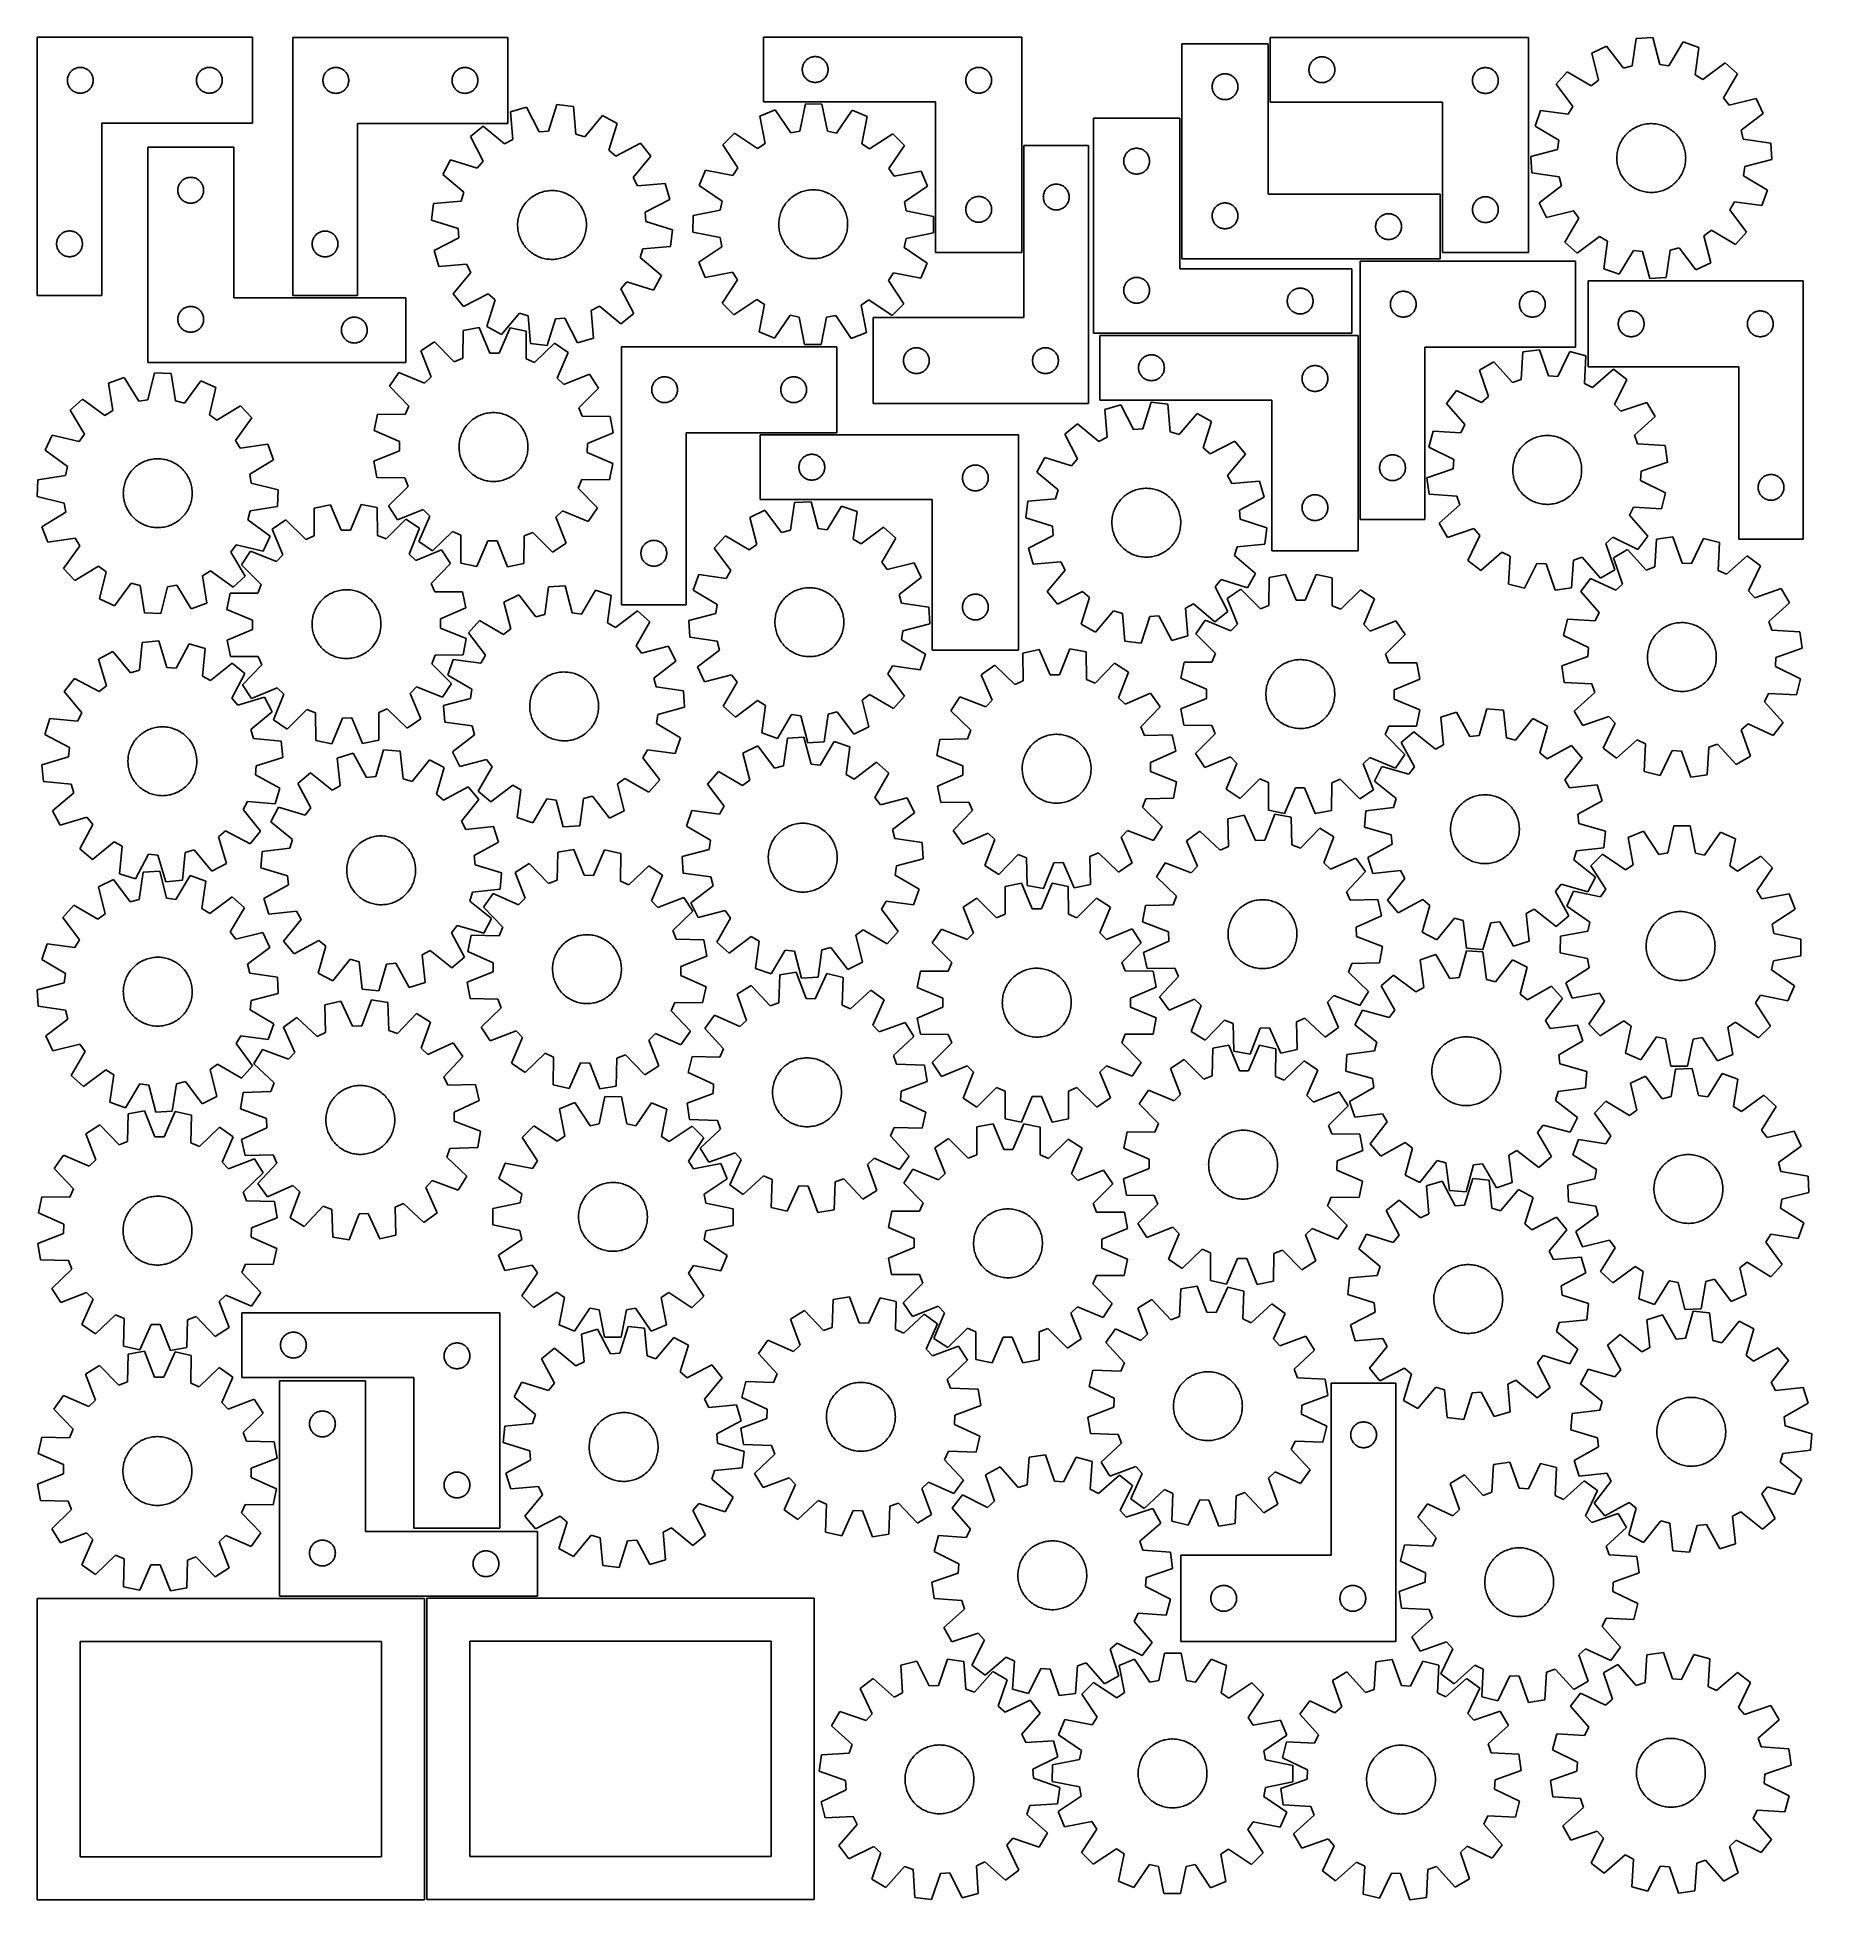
# Model space of a CAD drawing. Header units: millimetres. Extents: x 7 to 1243, y 7 to 1305.
import ezdxf

# ---------------------------------------------------------------- set-up
doc = ezdxf.new("R2010")
doc.units = ezdxf.units.MM
doc.layers.add('CUT', color=7, linetype='CONTINUOUS', true_color=0x000000)

msp = doc.modelspace()

# ---------------------------------------------------------------- linework, layer by layer
at = {"layer": 'CUT'}
for p, q in [((6.510827, 1304.832547), (6.510827, 1124.832547)), ((156.510827, 1304.832547), (6.510827, 1304.832547)), ((156.510827, 1244.832547), (156.510827, 1304.832547)), ((184.646508, 1304.736844), (184.646508, 1124.736844)), ((334.646508, 1304.736844), (184.646508, 1304.736844)), ((334.646508, 1244.736844), (334.646508, 1304.736844)), ((692.778225, 1304.838902), (512.778225, 1304.838902)), ((512.778225, 1304.838902), (512.778225, 1259.838902)), ((692.778225, 1154.838902), (692.778225, 1304.838902)), ((864.478545, 1300.341096), (804.478545, 1300.341096)), ((804.478545, 1300.341096), (804.478545, 1150.341096)), ((864.478545, 1195.341096), (864.478545, 1300.341096)), ((1046.008663, 1304.688023), (866.008663, 1304.688023)), ((866.008663, 1304.688023), (866.008663, 1259.688023)), ((1046.008663, 1154.688023), (1046.008663, 1304.688023)), ((1100.488432, 1298.650715), (1090.092073, 1293.650596)), ((1112.185229, 1283.203147), (1100.488432, 1298.650715)), ((1121.196578, 1303.981221), (1118.412069, 1284.806005)), ((1132.715024, 1304.622215), (1121.196578, 1303.981221)), ((1137.609927, 1285.874352), (1132.715024, 1304.622215)), ((1153.886753, 1301.622295), (1143.976164, 1284.972291)), ((1164.773707, 1297.806578), (1153.886753, 1301.622295)), ((540.255854, 1285.231857), (540.463309, 1285.783053)), ((540.463309, 1285.783053), (540.70637, 1286.3195)), ((540.70637, 1286.3195), (540.983996, 1286.838902)), ((540.983996, 1286.838902), (541.294998, 1287.339034)), ((541.294998, 1287.339034), (541.638045, 1287.817755)), ((541.638045, 1287.817755), (542.011666, 1288.273014)), ((542.011666, 1288.273014), (542.414264, 1288.702863)), ((542.414264, 1288.702863), (542.844112, 1289.10546)), ((542.844112, 1289.10546), (543.299372, 1289.479082)), ((543.299372, 1289.479082), (543.778093, 1289.822129)), ((543.778093, 1289.822129), (544.278225, 1290.133131)), ((544.278225, 1290.133131), (544.797627, 1290.410757)), ((544.797627, 1290.410757), (545.334074, 1290.653818)), ((545.334074, 1290.653818), (545.88527, 1290.861273)), ((545.88527, 1290.861273), (546.448853, 1291.032235)), ((546.448853, 1291.032235), (547.022412, 1291.16597)), ((547.022412, 1291.16597), (547.603489, 1291.261906)), ((547.603489, 1291.261906), (548.189597, 1291.319632)), ((548.189597, 1291.319632), (548.778225, 1291.338902)), ((548.778225, 1291.338902), (549.366853, 1291.319632)), ((549.366853, 1291.319632), (549.95296, 1291.261906)), ((549.95296, 1291.261906), (550.534038, 1291.16597)), ((550.534038, 1291.16597), (551.107596, 1291.032235)), ((551.107596, 1291.032235), (551.67118, 1290.861273)), ((551.67118, 1290.861273), (552.222376, 1290.653818)), ((552.222376, 1290.653818), (552.758823, 1290.410757)), ((552.758823, 1290.410757), (553.278225, 1290.133131)), ((553.278225, 1290.133131), (553.778357, 1289.822129)), ((553.778357, 1289.822129), (554.257078, 1289.479082)), ((554.257078, 1289.479082), (554.712337, 1289.10546)), ((554.712337, 1289.10546), (555.142186, 1288.702863)), ((555.142186, 1288.702863), (555.544783, 1288.273014)), ((555.544783, 1288.273014), (555.918405, 1287.817755)), ((555.918405, 1287.817755), (556.261451, 1287.339034)), ((556.261451, 1287.339034), (556.572453, 1286.838902)), ((556.572453, 1286.838902), (556.850079, 1286.3195)), ((556.850079, 1286.3195), (557.093141, 1285.783053)), ((557.093141, 1285.783053), (557.300596, 1285.231857)), ((893.486292, 1285.080978), (893.693747, 1285.632174)), ((893.693747, 1285.632174), (893.936808, 1286.168621)), ((893.936808, 1286.168621), (894.214434, 1286.688023)), ((894.214434, 1286.688023), (894.525436, 1287.188155)), ((894.525436, 1287.188155), (894.868483, 1287.666876)), ((894.868483, 1287.666876), (895.242105, 1288.122136)), ((895.242105, 1288.122136), (895.644702, 1288.551984)), ((895.644702, 1288.551984), (896.074551, 1288.954581)), ((896.074551, 1288.954581), (896.52981, 1289.328203)), ((896.52981, 1289.328203), (897.008531, 1289.67125)), ((897.008531, 1289.67125), (897.508663, 1289.982252)), ((897.508663, 1289.982252), (898.028065, 1290.259878)), ((898.028065, 1290.259878), (898.564512, 1290.502939)), ((898.564512, 1290.502939), (899.115708, 1290.710394)), ((899.115708, 1290.710394), (899.679292, 1290.881356)), ((899.679292, 1290.881356), (900.25285, 1291.015091)), ((900.25285, 1291.015091), (900.833927, 1291.111027)), ((900.833927, 1291.111027), (901.420035, 1291.168753)), ((901.420035, 1291.168753), (902.008663, 1291.188023)), ((902.008663, 1291.188023), (902.597291, 1291.168753)), ((902.597291, 1291.168753), (903.183399, 1291.111027)), ((903.183399, 1291.111027), (903.764476, 1291.015091)), ((903.764476, 1291.015091), (904.338034, 1290.881356)), ((904.338034, 1290.881356), (904.901618, 1290.710394)), ((904.901618, 1290.710394), (905.452814, 1290.502939)), ((905.452814, 1290.502939), (905.989261, 1290.259878)), ((905.989261, 1290.259878), (906.508663, 1289.982252)), ((906.508663, 1289.982252), (907.008795, 1289.67125)), ((907.008795, 1289.67125), (907.487516, 1289.328203)), ((907.487516, 1289.328203), (907.942775, 1288.954581)), ((907.942775, 1288.954581), (908.372624, 1288.551984)), ((908.372624, 1288.551984), (908.775221, 1288.122136)), ((908.775221, 1288.122136), (909.148843, 1287.666876)), ((909.148843, 1287.666876), (909.491889, 1287.188155)), ((909.491889, 1287.188155), (909.802892, 1286.688023)), ((909.802892, 1286.688023), (910.080518, 1286.168621)), ((910.080518, 1286.168621), (910.323579, 1285.632174)), ((910.323579, 1285.632174), (910.531034, 1285.080978)), ((1090.092073, 1293.650596), (1094.85756, 1274.869421)), ((1143.976164, 1284.972291), (1137.609927, 1285.874352)), ((1162.121511, 1278.612613), (1164.773707, 1297.806578)), ((1183.185814, 1286.932944), (1167.657943, 1275.342964)), ((1191.783836, 1279.241423), (1183.185814, 1286.932944)), ((27.510827, 1274.832547), (27.530096, 1275.421175)), ((27.530096, 1274.243919), (27.510827, 1274.832547)), ((27.530096, 1275.421175), (27.587823, 1276.007283)), ((27.587823, 1273.657811), (27.530096, 1274.243919)), ((27.587823, 1276.007283), (27.683759, 1276.58836)), ((27.683759, 1273.076734), (27.587823, 1273.657811)), ((27.683759, 1276.58836), (27.817494, 1277.161918)), ((27.817494, 1272.503175), (27.683759, 1273.076734)), ((27.817494, 1277.161918), (27.988455, 1277.725502)), ((27.988455, 1271.939592), (27.817494, 1272.503175)), ((27.988455, 1277.725502), (28.195911, 1278.276698)), ((28.195911, 1278.276698), (28.438972, 1278.813145)), ((28.438972, 1278.813145), (28.716598, 1279.332547)), ((28.716598, 1279.332547), (29.0276, 1279.832679)), ((29.0276, 1279.832679), (29.370647, 1280.3114)), ((29.370647, 1280.3114), (29.744268, 1280.766659)), ((29.744268, 1280.766659), (30.146866, 1281.196508)), ((30.146866, 1281.196508), (30.576714, 1281.599105)), ((30.576714, 1281.599105), (31.031974, 1281.972727)), ((31.031974, 1281.972727), (31.510694, 1282.315773)), ((31.510694, 1282.315773), (32.010827, 1282.626775)), ((32.010827, 1282.626775), (32.530228, 1282.904401)), ((32.530228, 1282.904401), (33.066676, 1283.147463)), ((33.066676, 1283.147463), (33.617871, 1283.354918)), ((33.617871, 1283.354918), (34.181455, 1283.525879)), ((34.181455, 1283.525879), (34.755014, 1283.659614)), ((34.755014, 1283.659614), (35.336091, 1283.755551)), ((35.336091, 1283.755551), (35.922198, 1283.813277)), ((35.922198, 1283.813277), (36.510827, 1283.832547)), ((36.510827, 1283.832547), (37.099455, 1283.813277)), ((37.099455, 1283.813277), (37.685562, 1283.755551)), ((37.685562, 1283.755551), (38.266639, 1283.659614)), ((38.266639, 1283.659614), (38.840198, 1283.525879)), ((38.840198, 1283.525879), (39.403782, 1283.354918)), ((39.403782, 1283.354918), (39.954977, 1283.147463)), ((39.954977, 1283.147463), (40.491425, 1282.904401)), ((40.491425, 1282.904401), (41.010827, 1282.626775)), ((41.010827, 1282.626775), (41.510959, 1282.315773)), ((41.510959, 1282.315773), (41.989679, 1281.972727)), ((41.989679, 1281.972727), (42.444939, 1281.599105)), ((42.444939, 1281.599105), (42.874788, 1281.196508)), ((42.874788, 1281.196508), (43.277385, 1280.766659)), ((43.277385, 1280.766659), (43.651007, 1280.3114)), ((43.651007, 1280.3114), (43.994053, 1279.832679)), ((43.994053, 1279.832679), (44.305055, 1279.332547)), ((44.305055, 1279.332547), (44.582681, 1278.813145)), ((44.582681, 1278.813145), (44.825742, 1278.276698)), ((44.825742, 1278.276698), (45.033198, 1277.725502)), ((45.033198, 1277.725502), (45.204159, 1277.161918)), ((45.204159, 1272.503175), (45.033198, 1271.939592)), ((45.204159, 1277.161918), (45.337894, 1276.58836)), ((45.337894, 1273.076734), (45.204159, 1272.503175)), ((45.337894, 1276.58836), (45.43383, 1276.007283)), ((45.43383, 1273.657811), (45.337894, 1273.076734)), ((45.43383, 1276.007283), (45.491557, 1275.421175)), ((45.491557, 1274.243919), (45.43383, 1273.657811)), ((45.491557, 1275.421175), (45.510827, 1274.832547)), ((45.510827, 1274.832547), (45.491557, 1274.243919)), ((117.510827, 1274.832547), (117.530096, 1275.421175)), ((117.530096, 1274.243919), (117.510827, 1274.832547)), ((117.530096, 1275.421175), (117.587823, 1276.007283)), ((117.587823, 1273.657811), (117.530096, 1274.243919)), ((117.587823, 1276.007283), (117.683759, 1276.58836)), ((117.683759, 1273.076734), (117.587823, 1273.657811)), ((117.683759, 1276.58836), (117.817494, 1277.161918)), ((117.817494, 1272.503175), (117.683759, 1273.076734)), ((117.817494, 1277.161918), (117.988455, 1277.725502)), ((117.988455, 1271.939592), (117.817494, 1272.503175)), ((117.988455, 1277.725502), (118.195911, 1278.276698)), ((118.195911, 1278.276698), (118.438972, 1278.813145)), ((118.438972, 1278.813145), (118.716598, 1279.332547)), ((118.716598, 1279.332547), (119.0276, 1279.832679)), ((119.0276, 1279.832679), (119.370647, 1280.3114)), ((119.370647, 1280.3114), (119.744268, 1280.766659)), ((119.744268, 1280.766659), (120.146866, 1281.196508)), ((120.146866, 1281.196508), (120.576714, 1281.599105)), ((120.576714, 1281.599105), (121.031974, 1281.972727)), ((121.031974, 1281.972727), (121.510694, 1282.315773)), ((121.510694, 1282.315773), (122.010827, 1282.626775)), ((122.010827, 1282.626775), (122.530228, 1282.904401)), ((122.530228, 1282.904401), (123.066676, 1283.147463)), ((123.066676, 1283.147463), (123.617871, 1283.354918)), ((123.617871, 1283.354918), (124.181455, 1283.525879)), ((124.181455, 1283.525879), (124.755014, 1283.659614)), ((124.755014, 1283.659614), (125.336091, 1283.755551)), ((125.336091, 1283.755551), (125.922198, 1283.813277)), ((125.922198, 1283.813277), (126.510827, 1283.832547)), ((126.510827, 1283.832547), (127.099455, 1283.813277)), ((127.099455, 1283.813277), (127.685562, 1283.755551)), ((127.685562, 1283.755551), (128.266639, 1283.659614)), ((128.266639, 1283.659614), (128.840198, 1283.525879)), ((128.840198, 1283.525879), (129.403782, 1283.354918)), ((129.403782, 1283.354918), (129.954977, 1283.147463)), ((129.954977, 1283.147463), (130.491425, 1282.904401)), ((130.491425, 1282.904401), (131.010827, 1282.626775)), ((131.010827, 1282.626775), (131.510959, 1282.315773)), ((131.510959, 1282.315773), (131.989679, 1281.972727)), ((131.989679, 1281.972727), (132.444939, 1281.599105)), ((132.444939, 1281.599105), (132.874788, 1281.196508)), ((132.874788, 1281.196508), (133.277385, 1280.766659)), ((133.277385, 1280.766659), (133.651007, 1280.3114)), ((133.651007, 1280.3114), (133.994053, 1279.832679)), ((133.994053, 1279.832679), (134.305055, 1279.332547)), ((134.305055, 1279.332547), (134.582681, 1278.813145)), ((134.582681, 1278.813145), (134.825742, 1278.276698)), ((134.825742, 1278.276698), (135.033198, 1277.725502)), ((135.033198, 1277.725502), (135.204159, 1277.161918)), ((135.204159, 1272.503175), (135.033198, 1271.939592)), ((135.204159, 1277.161918), (135.337894, 1276.58836)), ((135.337894, 1273.076734), (135.204159, 1272.503175)), ((135.337894, 1276.58836), (135.43383, 1276.007283)), ((135.43383, 1273.657811), (135.337894, 1273.076734)), ((135.43383, 1276.007283), (135.491557, 1275.421175)), ((135.491557, 1274.243919), (135.43383, 1273.657811)), ((135.491557, 1275.421175), (135.510827, 1274.832547)), ((135.510827, 1274.832547), (135.491557, 1274.243919)), ((205.646508, 1274.736844), (205.665777, 1275.325472)), ((205.665777, 1274.148216), (205.646508, 1274.736844)), ((205.665777, 1275.325472), (205.723504, 1275.911579)), ((205.723504, 1273.562108), (205.665777, 1274.148216)), ((205.723504, 1275.911579), (205.81944, 1276.492657)), ((205.81944, 1272.981031), (205.723504, 1273.562108)), ((205.81944, 1276.492657), (205.953175, 1277.066215)), ((205.953175, 1272.407472), (205.81944, 1272.981031)), ((205.953175, 1277.066215), (206.124137, 1277.629799)), ((206.124137, 1271.843889), (205.953175, 1272.407472)), ((206.124137, 1277.629799), (206.331592, 1278.180995)), ((206.331592, 1278.180995), (206.574653, 1278.717442)), ((206.574653, 1278.717442), (206.852279, 1279.236844)), ((206.852279, 1279.236844), (207.163281, 1279.736976)), ((207.163281, 1279.736976), (207.506328, 1280.215697)), ((207.506328, 1280.215697), (207.879949, 1280.670956)), ((207.879949, 1280.670956), (208.282547, 1281.100805)), ((208.282547, 1281.100805), (208.712395, 1281.503402)), ((208.712395, 1281.503402), (209.167655, 1281.877024)), ((209.167655, 1281.877024), (209.646376, 1282.22007)), ((209.646376, 1282.22007), (210.146508, 1282.531072)), ((210.146508, 1282.531072), (210.66591, 1282.808698)), ((210.66591, 1282.808698), (211.202357, 1283.051759)), ((211.202357, 1283.051759), (211.753553, 1283.259215)), ((211.753553, 1283.259215), (212.317136, 1283.430176)), ((212.317136, 1283.430176), (212.890695, 1283.563911)), ((212.890695, 1283.563911), (213.471772, 1283.659847)), ((213.471772, 1283.659847), (214.05788, 1283.717574)), ((214.05788, 1283.717574), (214.646508, 1283.736844)), ((214.646508, 1283.736844), (215.235136, 1283.717574)), ((215.235136, 1283.717574), (215.821243, 1283.659847)), ((215.821243, 1283.659847), (216.402321, 1283.563911)), ((216.402321, 1283.563911), (216.975879, 1283.430176)), ((216.975879, 1283.430176), (217.539463, 1283.259215)), ((217.539463, 1283.259215), (218.090659, 1283.051759)), ((218.090659, 1283.051759), (218.627106, 1282.808698)), ((218.627106, 1282.808698), (219.146508, 1282.531072)), ((219.146508, 1282.531072), (219.64664, 1282.22007)), ((219.64664, 1282.22007), (220.125361, 1281.877024)), ((220.125361, 1281.877024), (220.58062, 1281.503402)), ((220.58062, 1281.503402), (221.010469, 1281.100805)), ((221.010469, 1281.100805), (221.413066, 1280.670956)), ((221.413066, 1280.670956), (221.786688, 1280.215697)), ((221.786688, 1280.215697), (222.129734, 1279.736976)), ((222.129734, 1279.736976), (222.440736, 1279.236844)), ((222.440736, 1279.236844), (222.718362, 1278.717442)), ((222.718362, 1278.717442), (222.961424, 1278.180995)), ((222.961424, 1278.180995), (223.168879, 1277.629799)), ((223.168879, 1277.629799), (223.33984, 1277.066215)), ((223.33984, 1272.407472), (223.168879, 1271.843889)), ((223.33984, 1277.066215), (223.473575, 1276.492657)), ((223.473575, 1272.981031), (223.33984, 1272.407472)), ((223.473575, 1276.492657), (223.569511, 1275.911579)), ((223.569511, 1273.562108), (223.473575, 1272.981031)), ((223.569511, 1275.911579), (223.627238, 1275.325472)), ((223.627238, 1274.148216), (223.569511, 1273.562108)), ((223.627238, 1275.325472), (223.646508, 1274.736844)), ((223.646508, 1274.736844), (223.627238, 1274.148216)), ((295.646508, 1274.736844), (295.665777, 1275.325472)), ((295.665777, 1274.148216), (295.646508, 1274.736844)), ((295.665777, 1275.325472), (295.723504, 1275.911579)), ((295.723504, 1273.562108), (295.665777, 1274.148216)), ((295.723504, 1275.911579), (295.81944, 1276.492657)), ((295.81944, 1272.981031), (295.723504, 1273.562108)), ((295.81944, 1276.492657), (295.953175, 1277.066215)), ((295.953175, 1272.407472), (295.81944, 1272.981031)), ((295.953175, 1277.066215), (296.124137, 1277.629799)), ((296.124137, 1271.843889), (295.953175, 1272.407472)), ((296.124137, 1277.629799), (296.331592, 1278.180995)), ((296.331592, 1278.180995), (296.574653, 1278.717442)), ((296.574653, 1278.717442), (296.852279, 1279.236844)), ((296.852279, 1279.236844), (297.163281, 1279.736976)), ((297.163281, 1279.736976), (297.506328, 1280.215697)), ((297.506328, 1280.215697), (297.879949, 1280.670956)), ((297.879949, 1280.670956), (298.282547, 1281.100805)), ((298.282547, 1281.100805), (298.712395, 1281.503402)), ((298.712395, 1281.503402), (299.167655, 1281.877024)), ((299.167655, 1281.877024), (299.646376, 1282.22007)), ((299.646376, 1282.22007), (300.146508, 1282.531072)), ((300.146508, 1282.531072), (300.66591, 1282.808698)), ((300.66591, 1282.808698), (301.202357, 1283.051759)), ((301.202357, 1283.051759), (301.753553, 1283.259215)), ((301.753553, 1283.259215), (302.317136, 1283.430176)), ((302.317136, 1283.430176), (302.890695, 1283.563911)), ((302.890695, 1283.563911), (303.471772, 1283.659847)), ((303.471772, 1283.659847), (304.05788, 1283.717574)), ((304.05788, 1283.717574), (304.646508, 1283.736844)), ((304.646508, 1283.736844), (305.235136, 1283.717574)), ((305.235136, 1283.717574), (305.821243, 1283.659847)), ((305.821243, 1283.659847), (306.402321, 1283.563911)), ((306.402321, 1283.563911), (306.975879, 1283.430176)), ((306.975879, 1283.430176), (307.539463, 1283.259215)), ((307.539463, 1283.259215), (308.090659, 1283.051759)), ((308.090659, 1283.051759), (308.627106, 1282.808698)), ((308.627106, 1282.808698), (309.146508, 1282.531072)), ((309.146508, 1282.531072), (309.64664, 1282.22007)), ((309.64664, 1282.22007), (310.125361, 1281.877024)), ((310.125361, 1281.877024), (310.58062, 1281.503402)), ((310.58062, 1281.503402), (311.010469, 1281.100805)), ((311.010469, 1281.100805), (311.413066, 1280.670956)), ((311.413066, 1280.670956), (311.786688, 1280.215697)), ((311.786688, 1280.215697), (312.129734, 1279.736976)), ((312.129734, 1279.736976), (312.440736, 1279.236844)), ((312.440736, 1279.236844), (312.718362, 1278.717442)), ((312.718362, 1278.717442), (312.961424, 1278.180995)), ((312.961424, 1278.180995), (313.168879, 1277.629799)), ((313.168879, 1277.629799), (313.33984, 1277.066215)), ((313.33984, 1272.407472), (313.168879, 1271.843889)), ((313.33984, 1277.066215), (313.473575, 1276.492657)), ((313.473575, 1272.981031), (313.33984, 1272.407472)), ((313.473575, 1276.492657), (313.569511, 1275.911579)), ((313.569511, 1273.562108), (313.473575, 1272.981031)), ((313.569511, 1275.911579), (313.627238, 1275.325472)), ((313.627238, 1274.148216), (313.569511, 1273.562108)), ((313.627238, 1275.325472), (313.646508, 1274.736844)), ((313.646508, 1274.736844), (313.627238, 1274.148216)), ((539.778225, 1282.338902), (539.797494, 1282.92753)), ((539.797494, 1281.750274), (539.778225, 1282.338902)), ((539.797494, 1282.92753), (539.855221, 1283.513638)), ((539.855221, 1281.164166), (539.797494, 1281.750274)), ((539.855221, 1283.513638), (539.951157, 1284.094715)), ((539.951157, 1280.583089), (539.855221, 1281.164166)), ((539.951157, 1284.094715), (540.084892, 1284.668273)), ((540.084892, 1280.009531), (539.951157, 1280.583089)), ((540.084892, 1284.668273), (540.255854, 1285.231857)), ((540.255854, 1279.445947), (540.084892, 1280.009531)), ((540.463309, 1278.894751), (540.255854, 1279.445947)), ((540.70637, 1278.358304), (540.463309, 1278.894751)), ((540.983996, 1277.838902), (540.70637, 1278.358304)), ((541.294998, 1277.33877), (540.983996, 1277.838902)), ((541.638045, 1276.860049), (541.294998, 1277.33877)), ((542.011666, 1276.40479), (541.638045, 1276.860049)), ((542.414264, 1275.974941), (542.011666, 1276.40479)), ((542.844112, 1275.572344), (542.414264, 1275.974941)), ((543.299372, 1275.198722), (542.844112, 1275.572344)), ((543.778093, 1274.855676), (543.299372, 1275.198722)), ((544.278225, 1274.544673), (543.778093, 1274.855676)), ((544.797627, 1274.267047), (544.278225, 1274.544673)), ((545.334074, 1274.023986), (544.797627, 1274.267047)), ((545.88527, 1273.816531), (545.334074, 1274.023986)), ((546.448853, 1273.64557), (545.88527, 1273.816531)), ((547.022412, 1273.511835), (546.448853, 1273.64557)), ((547.603489, 1273.415898), (547.022412, 1273.511835)), ((548.189597, 1273.358172), (547.603489, 1273.415898)), ((548.778225, 1273.338902), (548.189597, 1273.358172)), ((549.366853, 1273.358172), (548.778225, 1273.338902)), ((549.95296, 1273.415898), (549.366853, 1273.358172)), ((550.534038, 1273.511835), (549.95296, 1273.415898)), ((551.107596, 1273.64557), (550.534038, 1273.511835)), ((551.67118, 1273.816531), (551.107596, 1273.64557)), ((552.222376, 1274.023986), (551.67118, 1273.816531)), ((552.758823, 1274.267047), (552.222376, 1274.023986)), ((553.278225, 1274.544673), (552.758823, 1274.267047)), ((553.778357, 1274.855676), (553.278225, 1274.544673)), ((554.257078, 1275.198722), (553.778357, 1274.855676)), ((554.712337, 1275.572344), (554.257078, 1275.198722)), ((555.142186, 1275.974941), (554.712337, 1275.572344)), ((555.544783, 1276.40479), (555.142186, 1275.974941)), ((555.918405, 1276.860049), (555.544783, 1276.40479)), ((556.261451, 1277.33877), (555.918405, 1276.860049)), ((556.572453, 1277.838902), (556.261451, 1277.33877)), ((556.850079, 1278.358304), (556.572453, 1277.838902)), ((557.093141, 1278.894751), (556.850079, 1278.358304)), ((557.300596, 1279.445947), (557.093141, 1278.894751)), ((557.300596, 1285.231857), (557.471557, 1284.668273)), ((557.471557, 1280.009531), (557.300596, 1279.445947)), ((557.471557, 1284.668273), (557.605292, 1284.094715)), ((557.605292, 1280.583089), (557.471557, 1280.009531)), ((557.605292, 1284.094715), (557.701228, 1283.513638)), ((557.701228, 1281.164166), (557.605292, 1280.583089)), ((557.701228, 1283.513638), (557.758955, 1282.92753)), ((557.758955, 1281.750274), (557.701228, 1281.164166)), ((557.758955, 1282.92753), (557.778225, 1282.338902)), ((557.778225, 1282.338902), (557.758955, 1281.750274)), ((653.778225, 1274.838902), (653.797494, 1275.42753)), ((653.797494, 1274.250274), (653.778225, 1274.838902)), ((653.797494, 1275.42753), (653.855221, 1276.013638)), ((653.855221, 1273.664166), (653.797494, 1274.250274)), ((653.855221, 1276.013638), (653.951157, 1276.594715)), ((653.951157, 1273.083089), (653.855221, 1273.664166)), ((653.951157, 1276.594715), (654.084892, 1277.168273)), ((654.084892, 1272.509531), (653.951157, 1273.083089)), ((654.084892, 1277.168273), (654.255854, 1277.731857)), ((654.255854, 1271.945947), (654.084892, 1272.509531)), ((654.255854, 1277.731857), (654.463309, 1278.283053)), ((654.463309, 1278.283053), (654.70637, 1278.8195)), ((654.70637, 1278.8195), (654.983996, 1279.338902)), ((654.983996, 1279.338902), (655.294998, 1279.839034)), ((655.294998, 1279.839034), (655.638045, 1280.317755)), ((655.638045, 1280.317755), (656.011666, 1280.773014)), ((656.011666, 1280.773014), (656.414264, 1281.202863)), ((656.414264, 1281.202863), (656.844112, 1281.60546)), ((656.844112, 1281.60546), (657.299372, 1281.979082)), ((657.299372, 1281.979082), (657.778093, 1282.322129)), ((657.778093, 1282.322129), (658.278225, 1282.633131)), ((658.278225, 1282.633131), (658.797627, 1282.910757)), ((658.797627, 1282.910757), (659.334074, 1283.153818)), ((659.334074, 1283.153818), (659.88527, 1283.361273)), ((659.88527, 1283.361273), (660.448853, 1283.532235)), ((660.448853, 1283.532235), (661.022412, 1283.66597)), ((661.022412, 1283.66597), (661.603489, 1283.761906)), ((661.603489, 1283.761906), (662.189597, 1283.819632)), ((662.189597, 1283.819632), (662.778225, 1283.838902)), ((662.778225, 1283.838902), (663.366853, 1283.819632)), ((663.366853, 1283.819632), (663.95296, 1283.761906)), ((663.95296, 1283.761906), (664.534038, 1283.66597)), ((664.534038, 1283.66597), (665.107596, 1283.532235)), ((665.107596, 1283.532235), (665.67118, 1283.361273)), ((665.67118, 1283.361273), (666.222376, 1283.153818)), ((666.222376, 1283.153818), (666.758823, 1282.910757)), ((666.758823, 1282.910757), (667.278225, 1282.633131)), ((667.278225, 1282.633131), (667.778357, 1282.322129)), ((667.778357, 1282.322129), (668.257078, 1281.979082)), ((668.257078, 1281.979082), (668.712337, 1281.60546)), ((668.712337, 1281.60546), (669.142186, 1281.202863)), ((669.142186, 1281.202863), (669.544783, 1280.773014)), ((669.544783, 1280.773014), (669.918405, 1280.317755)), ((669.918405, 1280.317755), (670.261451, 1279.839034)), ((670.261451, 1279.839034), (670.572453, 1279.338902)), ((670.572453, 1279.338902), (670.850079, 1278.8195)), ((670.850079, 1278.8195), (671.093141, 1278.283053)), ((671.093141, 1278.283053), (671.300596, 1277.731857)), ((671.300596, 1277.731857), (671.471557, 1277.168273)), ((671.471557, 1272.509531), (671.300596, 1271.945947)), ((671.471557, 1277.168273), (671.605292, 1276.594715)), ((671.605292, 1273.083089), (671.471557, 1272.509531)), ((671.605292, 1276.594715), (671.701228, 1276.013638)), ((671.701228, 1273.664166), (671.605292, 1273.083089)), ((671.701228, 1276.013638), (671.758955, 1275.42753)), ((671.758955, 1274.250274), (671.701228, 1273.664166)), ((671.758955, 1275.42753), (671.778225, 1274.838902)), ((671.778225, 1274.838902), (671.758955, 1274.250274)), ((825.651478, 1272.096909), (825.785213, 1272.670467)), ((825.785213, 1272.670467), (825.956174, 1273.234051)), ((825.956174, 1273.234051), (826.163629, 1273.785247)), ((826.163629, 1273.785247), (826.406691, 1274.321694)), ((826.406691, 1274.321694), (826.684317, 1274.841096)), ((826.684317, 1274.841096), (826.995319, 1275.341228)), ((826.995319, 1275.341228), (827.338365, 1275.819949)), ((827.338365, 1275.819949), (827.711987, 1276.275208)), ((827.711987, 1276.275208), (828.114584, 1276.705057)), ((828.114584, 1276.705057), (828.544433, 1277.107654)), ((828.544433, 1277.107654), (828.999692, 1277.481276)), ((828.999692, 1277.481276), (829.478413, 1277.824322)), ((829.478413, 1277.824322), (829.978545, 1278.135324)), ((829.978545, 1278.135324), (830.497947, 1278.41295)), ((830.497947, 1278.41295), (831.034394, 1278.656012)), ((831.034394, 1278.656012), (831.58559, 1278.863467)), ((831.58559, 1278.863467), (832.149174, 1279.034428)), ((832.149174, 1279.034428), (832.722732, 1279.168163)), ((832.722732, 1279.168163), (833.303809, 1279.2641)), ((833.303809, 1279.2641), (833.889917, 1279.321826)), ((833.889917, 1279.321826), (834.478545, 1279.341096)), ((834.478545, 1279.341096), (835.067173, 1279.321826)), ((835.067173, 1279.321826), (835.653281, 1279.2641)), ((835.653281, 1279.2641), (836.234358, 1279.168163)), ((836.234358, 1279.168163), (836.807917, 1279.034428)), ((836.807917, 1279.034428), (837.3715, 1278.863467)), ((837.3715, 1278.863467), (837.922696, 1278.656012)), ((837.922696, 1278.656012), (838.459143, 1278.41295)), ((838.459143, 1278.41295), (838.978545, 1278.135324)), ((838.978545, 1278.135324), (839.478677, 1277.824322)), ((839.478677, 1277.824322), (839.957398, 1277.481276)), ((839.957398, 1277.481276), (840.412658, 1277.107654)), ((840.412658, 1277.107654), (840.842506, 1276.705057)), ((840.842506, 1276.705057), (841.245103, 1276.275208)), ((841.245103, 1276.275208), (841.618725, 1275.819949)), ((841.618725, 1275.819949), (841.961772, 1275.341228)), ((841.961772, 1275.341228), (842.272774, 1274.841096)), ((842.272774, 1274.841096), (842.5504, 1274.321694)), ((842.5504, 1274.321694), (842.793461, 1273.785247)), ((842.793461, 1273.785247), (843.000916, 1273.234051)), ((843.000916, 1273.234051), (843.171878, 1272.670467)), ((843.171878, 1272.670467), (843.305613, 1272.096909)), ((893.008663, 1282.188023), (893.027933, 1282.776651)), ((893.027933, 1281.599395), (893.008663, 1282.188023)), ((893.027933, 1282.776651), (893.085659, 1283.362759)), ((893.085659, 1281.013287), (893.027933, 1281.599395)), ((893.085659, 1283.362759), (893.181595, 1283.943836)), ((893.181595, 1280.43221), (893.085659, 1281.013287)), ((893.181595, 1283.943836), (893.315331, 1284.517395)), ((893.315331, 1279.858652), (893.181595, 1280.43221)), ((893.315331, 1284.517395), (893.486292, 1285.080978)), ((893.486292, 1279.295068), (893.315331, 1279.858652)), ((893.693747, 1278.743872), (893.486292, 1279.295068)), ((893.936808, 1278.207425), (893.693747, 1278.743872)), ((894.214434, 1277.688023), (893.936808, 1278.207425)), ((894.525436, 1277.187891), (894.214434, 1277.688023)), ((894.868483, 1276.70917), (894.525436, 1277.187891)), ((895.242105, 1276.253911), (894.868483, 1276.70917)), ((895.644702, 1275.824062), (895.242105, 1276.253911)), ((896.074551, 1275.421465), (895.644702, 1275.824062)), ((896.52981, 1275.047843), (896.074551, 1275.421465)), ((897.008531, 1274.704797), (896.52981, 1275.047843)), ((897.508663, 1274.393795), (897.008531, 1274.704797)), ((898.028065, 1274.116169), (897.508663, 1274.393795)), ((898.564512, 1273.873107), (898.028065, 1274.116169)), ((899.115708, 1273.665652), (898.564512, 1273.873107)), ((899.679292, 1273.494691), (899.115708, 1273.665652)), ((900.25285, 1273.360956), (899.679292, 1273.494691)), ((900.833927, 1273.265019), (900.25285, 1273.360956)), ((901.420035, 1273.207293), (900.833927, 1273.265019)), ((902.008663, 1273.188023), (901.420035, 1273.207293)), ((902.597291, 1273.207293), (902.008663, 1273.188023)), ((903.183399, 1273.265019), (902.597291, 1273.207293)), ((903.764476, 1273.360956), (903.183399, 1273.265019)), ((904.338034, 1273.494691), (903.764476, 1273.360956)), ((904.901618, 1273.665652), (904.338034, 1273.494691)), ((905.452814, 1273.873107), (904.901618, 1273.665652)), ((905.989261, 1274.116169), (905.452814, 1273.873107)), ((906.508663, 1274.393795), (905.989261, 1274.116169)), ((907.008795, 1274.704797), (906.508663, 1274.393795)), ((907.487516, 1275.047843), (907.008795, 1274.704797)), ((907.942775, 1275.421465), (907.487516, 1275.047843)), ((908.372624, 1275.824062), (907.942775, 1275.421465)), ((908.775221, 1276.253911), (908.372624, 1275.824062)), ((909.148843, 1276.70917), (908.775221, 1276.253911)), ((909.491889, 1277.187891), (909.148843, 1276.70917)), ((909.802892, 1277.688023), (909.491889, 1277.187891)), ((910.080518, 1278.207425), (909.802892, 1277.688023)), ((910.323579, 1278.743872), (910.080518, 1278.207425)), ((910.531034, 1279.295068), (910.323579, 1278.743872)), ((910.531034, 1285.080978), (910.701995, 1284.517395)), ((910.701995, 1279.858652), (910.531034, 1279.295068)), ((910.701995, 1284.517395), (910.83573, 1283.943836)), ((910.83573, 1280.43221), (910.701995, 1279.858652)), ((910.83573, 1283.943836), (910.931667, 1283.362759)), ((910.931667, 1281.013287), (910.83573, 1280.43221)), ((910.931667, 1283.362759), (910.989393, 1282.776651)), ((910.989393, 1281.599395), (910.931667, 1281.013287)), ((910.989393, 1282.776651), (911.008663, 1282.188023)), ((911.008663, 1282.188023), (910.989393, 1281.599395)), ((1007.008663, 1274.688023), (1007.027933, 1275.276651)), ((1007.027933, 1274.099395), (1007.008663, 1274.688023)), ((1007.027933, 1275.276651), (1007.085659, 1275.862759)), ((1007.085659, 1273.513287), (1007.027933, 1274.099395)), ((1007.085659, 1275.862759), (1007.181595, 1276.443836)), ((1007.181595, 1272.93221), (1007.085659, 1273.513287)), ((1007.181595, 1276.443836), (1007.315331, 1277.017395)), ((1007.315331, 1272.358652), (1007.181595, 1272.93221)), ((1007.315331, 1277.017395), (1007.486292, 1277.580978)), ((1007.486292, 1271.795068), (1007.315331, 1272.358652)), ((1007.486292, 1277.580978), (1007.693747, 1278.132174)), ((1007.693747, 1278.132174), (1007.936808, 1278.668621)), ((1007.936808, 1278.668621), (1008.214434, 1279.188023)), ((1008.214434, 1279.188023), (1008.525436, 1279.688155)), ((1008.525436, 1279.688155), (1008.868483, 1280.166876)), ((1008.868483, 1280.166876), (1009.242105, 1280.622136)), ((1009.242105, 1280.622136), (1009.644702, 1281.051984)), ((1009.644702, 1281.051984), (1010.074551, 1281.454581)), ((1010.074551, 1281.454581), (1010.52981, 1281.828203)), ((1010.52981, 1281.828203), (1011.008531, 1282.17125)), ((1011.008531, 1282.17125), (1011.508663, 1282.482252)), ((1011.508663, 1282.482252), (1012.028065, 1282.759878)), ((1012.028065, 1282.759878), (1012.564512, 1283.002939)), ((1012.564512, 1283.002939), (1013.115708, 1283.210394)), ((1013.115708, 1283.210394), (1013.679292, 1283.381356)), ((1013.679292, 1283.381356), (1014.25285, 1283.515091)), ((1014.25285, 1283.515091), (1014.833927, 1283.611027)), ((1014.833927, 1283.611027), (1015.420035, 1283.668753)), ((1015.420035, 1283.668753), (1016.008663, 1283.688023)), ((1016.008663, 1283.688023), (1016.597291, 1283.668753)), ((1016.597291, 1283.668753), (1017.183399, 1283.611027)), ((1017.183399, 1283.611027), (1017.764476, 1283.515091)), ((1017.764476, 1283.515091), (1018.338034, 1283.381356)), ((1018.338034, 1283.381356), (1018.901618, 1283.210394)), ((1018.901618, 1283.210394), (1019.452814, 1283.002939)), ((1019.452814, 1283.002939), (1019.989261, 1282.759878)), ((1019.989261, 1282.759878), (1020.508663, 1282.482252)), ((1020.508663, 1282.482252), (1021.008795, 1282.17125)), ((1021.008795, 1282.17125), (1021.487516, 1281.828203)), ((1021.487516, 1281.828203), (1021.942775, 1281.454581)), ((1021.942775, 1281.454581), (1022.372624, 1281.051984)), ((1022.372624, 1281.051984), (1022.775221, 1280.622136)), ((1022.775221, 1280.622136), (1023.148843, 1280.166876)), ((1023.148843, 1280.166876), (1023.491889, 1279.688155)), ((1023.491889, 1279.688155), (1023.802892, 1279.188023)), ((1023.802892, 1279.188023), (1024.080518, 1278.668621)), ((1024.080518, 1278.668621), (1024.323579, 1278.132174)), ((1024.323579, 1278.132174), (1024.531034, 1277.580978)), ((1024.531034, 1277.580978), (1024.701995, 1277.017395)), ((1024.701995, 1272.358652), (1024.531034, 1271.795068)), ((1024.701995, 1277.017395), (1024.83573, 1276.443836)), ((1024.83573, 1272.93221), (1024.701995, 1272.358652)), ((1024.83573, 1276.443836), (1024.931667, 1275.862759)), ((1024.931667, 1273.513287), (1024.83573, 1272.93221)), ((1024.931667, 1275.862759), (1024.989393, 1275.276651)), ((1024.989393, 1274.099395), (1024.931667, 1273.513287)), ((1024.989393, 1275.276651), (1025.008663, 1274.688023)), ((1025.008663, 1274.688023), (1024.989393, 1274.099395)), ((1073.000137, 1280.801187), (1065.308617, 1272.203165)), ((1089.718097, 1271.005665), (1073.000137, 1280.801187)), ((1094.85756, 1274.869421), (1089.718097, 1271.005665)), ((1118.412069, 1284.806005), (1112.185229, 1283.203147)), ((1167.657943, 1275.342964), (1162.121511, 1278.612613)), ((1181.988314, 1262.523464), (1191.783836, 1279.241423)), ((28.195911, 1271.388396), (27.988455, 1271.939592)), ((28.438972, 1270.851949), (28.195911, 1271.388396)), ((28.716598, 1270.332547), (28.438972, 1270.851949)), ((29.0276, 1269.832415), (28.716598, 1270.332547)), ((29.370647, 1269.353694), (29.0276, 1269.832415)), ((29.744268, 1268.898434), (29.370647, 1269.353694)), ((30.146866, 1268.468586), (29.744268, 1268.898434)), ((30.576714, 1268.065989), (30.146866, 1268.468586)), ((31.031974, 1267.692367), (30.576714, 1268.065989)), ((31.510694, 1267.34932), (31.031974, 1267.692367)), ((32.010827, 1267.038318), (31.510694, 1267.34932)), ((32.530228, 1266.760692), (32.010827, 1267.038318)), ((33.066676, 1266.517631), (32.530228, 1266.760692)), ((33.617871, 1266.310176), (33.066676, 1266.517631)), ((34.181455, 1266.139214), (33.617871, 1266.310176)), ((34.755014, 1266.005479), (34.181455, 1266.139214)), ((35.336091, 1265.909543), (34.755014, 1266.005479)), ((35.922198, 1265.851817), (35.336091, 1265.909543)), ((36.510827, 1265.832547), (35.922198, 1265.851817)), ((37.099455, 1265.851817), (36.510827, 1265.832547)), ((37.685562, 1265.909543), (37.099455, 1265.851817)), ((38.266639, 1266.005479), (37.685562, 1265.909543)), ((38.840198, 1266.139214), (38.266639, 1266.005479)), ((39.403782, 1266.310176), (38.840198, 1266.139214)), ((39.954977, 1266.517631), (39.403782, 1266.310176)), ((40.491425, 1266.760692), (39.954977, 1266.517631)), ((41.010827, 1267.038318), (40.491425, 1266.760692)), ((41.510959, 1267.34932), (41.010827, 1267.038318)), ((41.989679, 1267.692367), (41.510959, 1267.34932)), ((42.444939, 1268.065989), (41.989679, 1267.692367)), ((42.874788, 1268.468586), (42.444939, 1268.065989)), ((43.277385, 1268.898434), (42.874788, 1268.468586)), ((43.651007, 1269.353694), (43.277385, 1268.898434)), ((43.994053, 1269.832415), (43.651007, 1269.353694)), ((44.305055, 1270.332547), (43.994053, 1269.832415)), ((44.582681, 1270.851949), (44.305055, 1270.332547)), ((44.825742, 1271.388396), (44.582681, 1270.851949)), ((45.033198, 1271.939592), (44.825742, 1271.388396)), ((118.195911, 1271.388396), (117.988455, 1271.939592)), ((118.438972, 1270.851949), (118.195911, 1271.388396)), ((118.716598, 1270.332547), (118.438972, 1270.851949)), ((119.0276, 1269.832415), (118.716598, 1270.332547)), ((119.370647, 1269.353694), (119.0276, 1269.832415)), ((119.744268, 1268.898434), (119.370647, 1269.353694)), ((120.146866, 1268.468586), (119.744268, 1268.898434)), ((120.576714, 1268.065989), (120.146866, 1268.468586)), ((121.031974, 1267.692367), (120.576714, 1268.065989)), ((121.510694, 1267.34932), (121.031974, 1267.692367)), ((122.010827, 1267.038318), (121.510694, 1267.34932)), ((122.530228, 1266.760692), (122.010827, 1267.038318)), ((123.066676, 1266.517631), (122.530228, 1266.760692)), ((123.617871, 1266.310176), (123.066676, 1266.517631)), ((124.181455, 1266.139214), (123.617871, 1266.310176)), ((124.755014, 1266.005479), (124.181455, 1266.139214)), ((125.336091, 1265.909543), (124.755014, 1266.005479)), ((125.922198, 1265.851817), (125.336091, 1265.909543)), ((126.510827, 1265.832547), (125.922198, 1265.851817)), ((127.099455, 1265.851817), (126.510827, 1265.832547)), ((127.685562, 1265.909543), (127.099455, 1265.851817)), ((128.266639, 1266.005479), (127.685562, 1265.909543)), ((128.840198, 1266.139214), (128.266639, 1266.005479)), ((129.403782, 1266.310176), (128.840198, 1266.139214)), ((129.954977, 1266.517631), (129.403782, 1266.310176)), ((130.491425, 1266.760692), (129.954977, 1266.517631)), ((131.010827, 1267.038318), (130.491425, 1266.760692)), ((131.510959, 1267.34932), (131.010827, 1267.038318)), ((131.989679, 1267.692367), (131.510959, 1267.34932)), ((132.444939, 1268.065989), (131.989679, 1267.692367)), ((132.874788, 1268.468586), (132.444939, 1268.065989)), ((133.277385, 1268.898434), (132.874788, 1268.468586)), ((133.651007, 1269.353694), (133.277385, 1268.898434)), ((133.994053, 1269.832415), (133.651007, 1269.353694)), ((134.305055, 1270.332547), (133.994053, 1269.832415)), ((134.582681, 1270.851949), (134.305055, 1270.332547)), ((134.825742, 1271.388396), (134.582681, 1270.851949)), ((135.033198, 1271.939592), (134.825742, 1271.388396)), ((206.331592, 1271.292693), (206.124137, 1271.843889)), ((206.574653, 1270.756245), (206.331592, 1271.292693)), ((206.852279, 1270.236844), (206.574653, 1270.756245)), ((207.163281, 1269.736712), (206.852279, 1270.236844)), ((207.506328, 1269.257991), (207.163281, 1269.736712)), ((207.879949, 1268.802731), (207.506328, 1269.257991)), ((208.282547, 1268.372883), (207.879949, 1268.802731)), ((208.712395, 1267.970285), (208.282547, 1268.372883)), ((209.167655, 1267.596664), (208.712395, 1267.970285)), ((209.646376, 1267.253617), (209.167655, 1267.596664)), ((210.146508, 1266.942615), (209.646376, 1267.253617)), ((210.66591, 1266.664989), (210.146508, 1266.942615)), ((211.202357, 1266.421928), (210.66591, 1266.664989)), ((211.753553, 1266.214473), (211.202357, 1266.421928)), ((212.317136, 1266.043511), (211.753553, 1266.214473)), ((212.890695, 1265.909776), (212.317136, 1266.043511)), ((213.471772, 1265.81384), (212.890695, 1265.909776)), ((214.05788, 1265.756113), (213.471772, 1265.81384)), ((214.646508, 1265.736844), (214.05788, 1265.756113)), ((215.235136, 1265.756113), (214.646508, 1265.736844)), ((215.821243, 1265.81384), (215.235136, 1265.756113)), ((216.402321, 1265.909776), (215.821243, 1265.81384)), ((216.975879, 1266.043511), (216.402321, 1265.909776)), ((217.539463, 1266.214473), (216.975879, 1266.043511)), ((218.090659, 1266.421928), (217.539463, 1266.214473)), ((218.627106, 1266.664989), (218.090659, 1266.421928)), ((219.146508, 1266.942615), (218.627106, 1266.664989)), ((219.64664, 1267.253617), (219.146508, 1266.942615)), ((220.125361, 1267.596664), (219.64664, 1267.253617)), ((220.58062, 1267.970285), (220.125361, 1267.596664)), ((221.010469, 1268.372883), (220.58062, 1267.970285)), ((221.413066, 1268.802731), (221.010469, 1268.372883)), ((221.786688, 1269.257991), (221.413066, 1268.802731)), ((222.129734, 1269.736712), (221.786688, 1269.257991)), ((222.440736, 1270.236844), (222.129734, 1269.736712)), ((222.718362, 1270.756245), (222.440736, 1270.236844)), ((222.961424, 1271.292693), (222.718362, 1270.756245)), ((223.168879, 1271.843889), (222.961424, 1271.292693)), ((296.331592, 1271.292693), (296.124137, 1271.843889)), ((296.574653, 1270.756245), (296.331592, 1271.292693)), ((296.852279, 1270.236844), (296.574653, 1270.756245)), ((297.163281, 1269.736712), (296.852279, 1270.236844)), ((297.506328, 1269.257991), (297.163281, 1269.736712)), ((297.879949, 1268.802731), (297.506328, 1269.257991)), ((298.282547, 1268.372883), (297.879949, 1268.802731)), ((298.712395, 1267.970285), (298.282547, 1268.372883)), ((299.167655, 1267.596664), (298.712395, 1267.970285)), ((299.646376, 1267.253617), (299.167655, 1267.596664)), ((300.146508, 1266.942615), (299.646376, 1267.253617)), ((300.66591, 1266.664989), (300.146508, 1266.942615)), ((301.202357, 1266.421928), (300.66591, 1266.664989)), ((301.753553, 1266.214473), (301.202357, 1266.421928)), ((302.317136, 1266.043511), (301.753553, 1266.214473)), ((302.890695, 1265.909776), (302.317136, 1266.043511)), ((303.471772, 1265.81384), (302.890695, 1265.909776)), ((304.05788, 1265.756113), (303.471772, 1265.81384)), ((304.646508, 1265.736844), (304.05788, 1265.756113)), ((305.235136, 1265.756113), (304.646508, 1265.736844)), ((305.821243, 1265.81384), (305.235136, 1265.756113)), ((306.402321, 1265.909776), (305.821243, 1265.81384)), ((306.975879, 1266.043511), (306.402321, 1265.909776)), ((307.539463, 1266.214473), (306.975879, 1266.043511)), ((308.090659, 1266.421928), (307.539463, 1266.214473)), ((308.627106, 1266.664989), (308.090659, 1266.421928)), ((309.146508, 1266.942615), (308.627106, 1266.664989)), ((309.64664, 1267.253617), (309.146508, 1266.942615)), ((310.125361, 1267.596664), (309.64664, 1267.253617)), ((310.58062, 1267.970285), (310.125361, 1267.596664)), ((311.010469, 1268.372883), (310.58062, 1267.970285)), ((311.413066, 1268.802731), (311.010469, 1268.372883)), ((311.786688, 1269.257991), (311.413066, 1268.802731)), ((312.129734, 1269.736712), (311.786688, 1269.257991)), ((312.440736, 1270.236844), (312.129734, 1269.736712)), ((312.718362, 1270.756245), (312.440736, 1270.236844)), ((312.961424, 1271.292693), (312.718362, 1270.756245)), ((313.168879, 1271.843889), (312.961424, 1271.292693)), ((512.778225, 1259.838902), (632.778225, 1259.838902)), ((632.778225, 1259.838902), (632.778225, 1154.838902)), ((654.463309, 1271.394751), (654.255854, 1271.945947)), ((654.70637, 1270.858304), (654.463309, 1271.394751)), ((654.983996, 1270.338902), (654.70637, 1270.858304)), ((655.294998, 1269.83877), (654.983996, 1270.338902)), ((655.638045, 1269.360049), (655.294998, 1269.83877)), ((656.011666, 1268.90479), (655.638045, 1269.360049)), ((656.414264, 1268.474941), (656.011666, 1268.90479)), ((656.844112, 1268.072344), (656.414264, 1268.474941)), ((657.299372, 1267.698722), (656.844112, 1268.072344)), ((657.778093, 1267.355676), (657.299372, 1267.698722)), ((658.278225, 1267.044673), (657.778093, 1267.355676)), ((658.797627, 1266.767047), (658.278225, 1267.044673)), ((659.334074, 1266.523986), (658.797627, 1266.767047)), ((659.88527, 1266.316531), (659.334074, 1266.523986)), ((660.448853, 1266.14557), (659.88527, 1266.316531)), ((661.022412, 1266.011835), (660.448853, 1266.14557)), ((661.603489, 1265.915898), (661.022412, 1266.011835)), ((662.189597, 1265.858172), (661.603489, 1265.915898)), ((662.778225, 1265.838902), (662.189597, 1265.858172)), ((663.366853, 1265.858172), (662.778225, 1265.838902)), ((663.95296, 1265.915898), (663.366853, 1265.858172)), ((664.534038, 1266.011835), (663.95296, 1265.915898)), ((665.107596, 1266.14557), (664.534038, 1266.011835)), ((665.67118, 1266.316531), (665.107596, 1266.14557)), ((666.222376, 1266.523986), (665.67118, 1266.316531)), ((666.758823, 1266.767047), (666.222376, 1266.523986)), ((667.278225, 1267.044673), (666.758823, 1266.767047)), ((667.778357, 1267.355676), (667.278225, 1267.044673)), ((668.257078, 1267.698722), (667.778357, 1267.355676)), ((668.712337, 1268.072344), (668.257078, 1267.698722)), ((669.142186, 1268.474941), (668.712337, 1268.072344)), ((669.544783, 1268.90479), (669.142186, 1268.474941)), ((669.918405, 1269.360049), (669.544783, 1268.90479)), ((670.261451, 1269.83877), (669.918405, 1269.360049)), ((670.572453, 1270.338902), (670.261451, 1269.83877)), ((670.850079, 1270.858304), (670.572453, 1270.338902)), ((671.093141, 1271.394751), (670.850079, 1270.858304)), ((671.300596, 1271.945947), (671.093141, 1271.394751)), ((825.478545, 1270.341096), (825.497815, 1270.929724)), ((825.497815, 1269.752468), (825.478545, 1270.341096)), ((825.497815, 1270.929724), (825.555541, 1271.515832)), ((825.555541, 1269.16636), (825.497815, 1269.752468)), ((825.555541, 1271.515832), (825.651478, 1272.096909)), ((825.651478, 1268.585283), (825.555541, 1269.16636)), ((825.785213, 1268.011724), (825.651478, 1268.585283)), ((825.956174, 1267.448141), (825.785213, 1268.011724)), ((826.163629, 1266.896945), (825.956174, 1267.448141)), ((826.406691, 1266.360498), (826.163629, 1266.896945)), ((826.684317, 1265.841096), (826.406691, 1266.360498)), ((826.995319, 1265.340964), (826.684317, 1265.841096)), ((827.338365, 1264.862243), (826.995319, 1265.340964)), ((827.711987, 1264.406983), (827.338365, 1264.862243)), ((828.114584, 1263.977135), (827.711987, 1264.406983)), ((828.544433, 1263.574538), (828.114584, 1263.977135)), ((828.999692, 1263.200916), (828.544433, 1263.574538)), ((829.478413, 1262.857869), (828.999692, 1263.200916)), ((829.978545, 1262.546867), (829.478413, 1262.857869)), ((830.497947, 1262.269241), (829.978545, 1262.546867)), ((831.034394, 1262.02618), (830.497947, 1262.269241)), ((831.58559, 1261.818725), (831.034394, 1262.02618)), ((832.149174, 1261.647763), (831.58559, 1261.818725)), ((832.722732, 1261.514028), (832.149174, 1261.647763)), ((833.303809, 1261.418092), (832.722732, 1261.514028)), ((833.889917, 1261.360366), (833.303809, 1261.418092)), ((834.478545, 1261.341096), (833.889917, 1261.360366)), ((835.067173, 1261.360366), (834.478545, 1261.341096)), ((835.653281, 1261.418092), (835.067173, 1261.360366)), ((836.234358, 1261.514028), (835.653281, 1261.418092)), ((836.807917, 1261.647763), (836.234358, 1261.514028)), ((837.3715, 1261.818725), (836.807917, 1261.647763)), ((837.922696, 1262.02618), (837.3715, 1261.818725)), ((838.459143, 1262.269241), (837.922696, 1262.02618)), ((838.978545, 1262.546867), (838.459143, 1262.269241)), ((839.478677, 1262.857869), (838.978545, 1262.546867)), ((839.957398, 1263.200916), (839.478677, 1262.857869)), ((840.412658, 1263.574538), (839.957398, 1263.200916)), ((840.842506, 1263.977135), (840.412658, 1263.574538)), ((841.245103, 1264.406983), (840.842506, 1263.977135)), ((841.618725, 1264.862243), (841.245103, 1264.406983)), ((841.961772, 1265.340964), (841.618725, 1264.862243)), ((842.272774, 1265.841096), (841.961772, 1265.340964)), ((842.5504, 1266.360498), (842.272774, 1265.841096)), ((842.793461, 1266.896945), (842.5504, 1266.360498)), ((843.000916, 1267.448141), (842.793461, 1266.896945)), ((843.171878, 1268.011724), (843.000916, 1267.448141)), ((843.305613, 1268.585283), (843.171878, 1268.011724)), ((843.305613, 1272.096909), (843.401549, 1271.515832)), ((843.401549, 1269.16636), (843.305613, 1268.585283)), ((843.401549, 1271.515832), (843.459276, 1270.929724)), ((843.459276, 1269.752468), (843.401549, 1269.16636)), ((843.459276, 1270.929724), (843.478545, 1270.341096)), ((843.478545, 1270.341096), (843.459276, 1269.752468)), ((866.008663, 1259.688023), (986.008663, 1259.688023)), ((986.008663, 1259.688023), (986.008663, 1154.688023)), ((1007.693747, 1271.243872), (1007.486292, 1271.795068)), ((1007.936808, 1270.707425), (1007.693747, 1271.243872)), ((1008.214434, 1270.188023), (1007.936808, 1270.707425)), ((1008.525436, 1269.687891), (1008.214434, 1270.188023)), ((1008.868483, 1269.20917), (1008.525436, 1269.687891)), ((1009.242105, 1268.753911), (1008.868483, 1269.20917)), ((1009.644702, 1268.324062), (1009.242105, 1268.753911)), ((1010.074551, 1267.921465), (1009.644702, 1268.324062)), ((1010.52981, 1267.547843), (1010.074551, 1267.921465)), ((1011.008531, 1267.204797), (1010.52981, 1267.547843)), ((1011.508663, 1266.893795), (1011.008531, 1267.204797)), ((1012.028065, 1266.616169), (1011.508663, 1266.893795)), ((1012.564512, 1266.373107), (1012.028065, 1266.616169)), ((1013.115708, 1266.165652), (1012.564512, 1266.373107)), ((1013.679292, 1265.994691), (1013.115708, 1266.165652)), ((1014.25285, 1265.860956), (1013.679292, 1265.994691)), ((1014.833927, 1265.765019), (1014.25285, 1265.860956)), ((1015.420035, 1265.707293), (1014.833927, 1265.765019)), ((1016.008663, 1265.688023), (1015.420035, 1265.707293)), ((1016.597291, 1265.707293), (1016.008663, 1265.688023)), ((1017.183399, 1265.765019), (1016.597291, 1265.707293)), ((1017.764476, 1265.860956), (1017.183399, 1265.765019)), ((1018.338034, 1265.994691), (1017.764476, 1265.860956)), ((1018.901618, 1266.165652), (1018.338034, 1265.994691)), ((1019.452814, 1266.373107), (1018.901618, 1266.165652)), ((1019.989261, 1266.616169), (1019.452814, 1266.373107)), ((1020.508663, 1266.893795), (1019.989261, 1266.616169)), ((1021.008795, 1267.204797), (1020.508663, 1266.893795)), ((1021.487516, 1267.547843), (1021.008795, 1267.204797)), ((1021.942775, 1267.921465), (1021.487516, 1267.547843)), ((1022.372624, 1268.324062), (1021.942775, 1267.921465)), ((1022.775221, 1268.753911), (1022.372624, 1268.324062)), ((1023.148843, 1269.20917), (1022.775221, 1268.753911)), ((1023.491889, 1269.687891), (1023.148843, 1269.20917)), ((1023.802892, 1270.188023), (1023.491889, 1269.687891)), ((1024.080518, 1270.707425), (1023.802892, 1270.188023)), ((1024.323579, 1271.243872), (1024.080518, 1270.707425)), ((1024.531034, 1271.795068), (1024.323579, 1271.243872)), ((1065.308617, 1272.203165), (1076.898597, 1256.675294)), ((1185.85207, 1257.384001), (1181.988314, 1262.523464)), ((1204.633246, 1262.149487), (1185.85207, 1257.384001)), ((1209.633365, 1251.753128), (1204.633246, 1262.149487)), ((347.479691, 1256.050721), (336.402557, 1252.828519)), ((336.402557, 1252.828519), (338.014318, 1233.519333)), ((356.476638, 1238.889796), (347.479691, 1256.050721)), ((368.782533, 1257.902889), (362.8823, 1239.446734)), ((380.249553, 1256.640781), (368.782533, 1257.902889)), ((381.994447, 1237.343171), (380.249553, 1256.640781)), ((400.639607, 1250.199717), (388.125638, 1235.406374)), ((410.750764, 1244.645442), (400.639607, 1250.199717)), ((521.001672, 1254.234524), (510.326298, 1249.861671)), ((510.326298, 1249.861671), (513.966176, 1230.830283)), ((531.758882, 1238.118543), (521.001672, 1254.234524)), ((541.990228, 1258.323798), (538.070039, 1239.348167)), ((553.526406, 1258.278498), (541.990228, 1258.323798)), ((557.297453, 1239.272667), (553.526406, 1258.278498)), ((574.4822, 1254.024522), (563.598759, 1237.993517)), ((585.122904, 1249.567967), (574.4822, 1254.024522)), ((581.33368, 1230.565751), (585.122904, 1249.567967)), ((802.890075, 1248.457063), (742.890075, 1248.457063)), ((742.890075, 1248.457063), (742.890075, 1098.457063)), ((802.890075, 1143.457063), (802.890075, 1248.457063)), ((1054.434983, 1253.791057), (1050.619265, 1242.904103)), ((1073.628948, 1251.138861), (1054.434983, 1253.791057)), ((1076.898597, 1256.675294), (1073.628948, 1251.138861)), ((1194.185797, 1240.056332), (1209.633365, 1251.753128)), ((51.510827, 1124.832547), (51.510827, 1244.832547)), ((51.510827, 1244.832547), (156.510827, 1244.832547)), ((229.646508, 1124.736844), (229.646508, 1244.736844)), ((229.646508, 1244.736844), (334.646508, 1244.736844)), ((317.430092, 1242.965093), (308.429239, 1235.749131)), ((308.429239, 1235.749131), (317.307617, 1218.526564)), ((332.309389, 1230.553449), (317.430092, 1242.965093)), ((338.014318, 1233.519333), (332.309389, 1230.553449)), ((362.8823, 1239.446734), (356.476638, 1238.889796)), ((388.125638, 1235.406374), (381.994447, 1237.343171)), ((404.97796, 1226.149033), (410.750764, 1244.645442)), ((492.500298, 1238.051702), (484.310957, 1229.926424)), ((508.605983, 1227.279083), (492.500298, 1238.051702)), ((538.070039, 1239.348167), (531.758882, 1238.118543)), ((563.598759, 1237.993517), (557.297453, 1239.272667)), ((602.855607, 1237.61837), (586.665818, 1226.972565)), ((610.980885, 1229.429029), (602.855607, 1237.61837)), ((1050.619265, 1242.904103), (1067.26927, 1232.993514)), ((1110.846366, 1232.662081), (1111.354441, 1233.499072)), ((1111.354441, 1233.499072), (1111.896233, 1234.314644)), ((1111.896233, 1234.314644), (1112.47084, 1235.107437)), ((1112.47084, 1235.107437), (1113.077305, 1235.876134)), ((1113.077305, 1235.876134), (1113.714621, 1236.619454)), ((1113.714621, 1236.619454), (1114.381724, 1237.33616)), ((1114.381724, 1237.33616), (1115.077506, 1238.02506)), ((1115.077506, 1238.02506), (1115.800809, 1238.685006)), ((1115.800809, 1238.685006), (1116.550427, 1239.314901)), ((1116.550427, 1239.314901), (1117.325114, 1239.913695)), ((1117.325114, 1239.913695), (1118.123581, 1240.480393)), ((1118.123581, 1240.480393), (1118.944498, 1241.014051)), ((1118.944498, 1241.014051), (1119.786498, 1241.51378)), ((1119.786498, 1241.51378), (1120.648182, 1241.97875)), ((1120.648182, 1241.97875), (1121.528114, 1242.408186)), ((1121.528114, 1242.408186), (1122.424829, 1242.801374)), ((1122.424829, 1242.801374), (1123.336836, 1243.157658)), ((1123.336836, 1243.157658), (1124.262616, 1243.476447)), ((1124.262616, 1243.476447), (1125.200629, 1243.757209)), ((1125.200629, 1243.757209), (1126.149313, 1243.999477)), ((1126.149313, 1243.999477), (1127.107089, 1244.202848)), ((1127.107089, 1244.202848), (1128.072364, 1244.366983)), ((1128.072364, 1244.366983), (1129.04353, 1244.49161)), ((1129.04353, 1244.49161), (1130.018971, 1244.576521)), ((1130.018971, 1244.576521), (1130.997063, 1244.621573)), ((1130.997063, 1244.621573), (1131.97618, 1244.626694)), ((1131.97618, 1244.626694), (1132.95469, 1244.591873)), ((1132.95469, 1244.591873), (1133.930966, 1244.51717)), ((1133.930966, 1244.51717), (1134.903382, 1244.402707)), ((1134.903382, 1244.402707), (1135.870321, 1244.248677)), ((1135.870321, 1244.248677), (1136.830172, 1244.055334)), ((1136.830172, 1244.055334), (1137.781338, 1243.823001)), ((1137.781338, 1243.823001), (1138.722236, 1243.552065)), ((1138.722236, 1243.552065), (1139.651299, 1243.242977)), ((1139.651299, 1243.242977), (1140.566983, 1242.896251)), ((1140.566983, 1242.896251), (1141.467761, 1242.512463)), ((1141.467761, 1242.512463), (1142.352137, 1242.092254)), ((1142.352137, 1242.092254), (1143.218636, 1241.636322)), ((1143.218636, 1241.636322), (1144.065817, 1241.145426)), ((1144.065817, 1241.145426), (1144.892271, 1240.620383)), ((1144.892271, 1240.620383), (1145.696621, 1240.062068)), ((1145.696621, 1240.062068), (1146.477528, 1239.471408)), ((1146.477528, 1239.471408), (1147.233694, 1238.849389)), ((1147.233694, 1238.849389), (1147.963859, 1238.197043)), ((1147.963859, 1238.197043), (1148.666808, 1237.515459)), ((1148.666808, 1237.515459), (1149.341371, 1236.805769)), ((1149.341371, 1236.805769), (1149.986426, 1236.069155)), ((1149.986426, 1236.069155), (1150.600898, 1235.306844)), ((1150.600898, 1235.306844), (1151.183766, 1234.520103)), ((1151.183766, 1234.520103), (1151.734058, 1233.710243)), ((1151.734058, 1233.710243), (1152.250859, 1232.878611)), ((1195.788654, 1233.829492), (1194.185797, 1240.056332)), ((1214.96387, 1231.044982), (1195.788654, 1233.829492)), ((143.506438, 1228.202912), (83.506438, 1228.202912)), ((83.506438, 1228.202912), (83.506438, 1078.202912)), ((143.506438, 1123.202912), (143.506438, 1228.202912)), ((409.901262, 1222.01336), (404.97796, 1226.149033)), ((427.123829, 1230.891739), (409.901262, 1222.01336)), ((421.928146, 1207.011588), (434.339791, 1221.890885)), ((434.339791, 1221.890885), (427.123829, 1230.891739)), ((484.310957, 1229.926424), (494.956762, 1213.736635)), ((513.966176, 1230.830283), (508.605983, 1227.279083)), ((586.665818, 1226.972565), (581.33368, 1230.565751)), ((600.208266, 1213.323344), (610.980885, 1229.429029)), ((739.327055, 1229.434602), (694.327055, 1229.434602)), ((694.327055, 1229.434602), (694.327055, 1109.434602)), ((739.327055, 1049.434602), (739.327055, 1229.434602)), ((764.063007, 1220.212876), (764.196742, 1220.786434)), ((764.196742, 1220.786434), (764.367704, 1221.350018)), ((764.367704, 1221.350018), (764.575159, 1221.901213)), ((764.575159, 1221.901213), (764.81822, 1222.437661)), ((764.81822, 1222.437661), (765.095846, 1222.957063)), ((765.095846, 1222.957063), (765.406848, 1223.457195)), ((765.406848, 1223.457195), (765.749895, 1223.935915)), ((765.749895, 1223.935915), (766.123516, 1224.391175)), ((766.123516, 1224.391175), (766.526114, 1224.821024)), ((766.526114, 1224.821024), (766.955962, 1225.223621)), ((766.955962, 1225.223621), (767.411222, 1225.597243)), ((767.411222, 1225.597243), (767.889943, 1225.940289)), ((767.889943, 1225.940289), (768.390075, 1226.251291)), ((768.390075, 1226.251291), (768.909477, 1226.528917)), ((768.909477, 1226.528917), (769.445924, 1226.771978)), ((769.445924, 1226.771978), (769.99712, 1226.979434)), ((769.99712, 1226.979434), (770.560703, 1227.150395)), ((770.560703, 1227.150395), (771.134262, 1227.28413)), ((771.134262, 1227.28413), (771.715339, 1227.380066)), ((771.715339, 1227.380066), (772.301447, 1227.437793)), ((772.301447, 1227.437793), (772.890075, 1227.457063)), ((772.890075, 1227.457063), (773.478703, 1227.437793)), ((773.478703, 1227.437793), (774.06481, 1227.380066)), ((774.06481, 1227.380066), (774.645888, 1227.28413)), ((774.645888, 1227.28413), (775.219446, 1227.150395)), ((775.219446, 1227.150395), (775.78303, 1226.979434)), ((775.78303, 1226.979434), (776.334226, 1226.771978)), ((776.334226, 1226.771978), (776.870673, 1226.528917)), ((776.870673, 1226.528917), (777.390075, 1226.251291)), ((777.390075, 1226.251291), (777.890207, 1225.940289)), ((777.890207, 1225.940289), (778.368928, 1225.597243)), ((778.368928, 1225.597243), (778.824187, 1225.223621)), ((778.824187, 1225.223621), (779.254036, 1224.821024)), ((779.254036, 1224.821024), (779.656633, 1224.391175)), ((779.656633, 1224.391175), (780.030255, 1223.935915)), ((780.030255, 1223.935915), (780.373301, 1223.457195)), ((780.373301, 1223.457195), (780.684303, 1222.957063)), ((780.684303, 1222.957063), (780.961929, 1222.437661)), ((780.961929, 1222.437661), (781.204991, 1221.901213)), ((781.204991, 1221.901213), (781.412446, 1221.350018)), ((781.412446, 1221.350018), (781.583407, 1220.786434)), ((781.583407, 1220.786434), (781.717142, 1220.212876)), ((1066.367208, 1226.627277), (1047.619346, 1221.732375)), ((1047.619346, 1221.732375), (1048.26034, 1210.213929)), ((1067.26927, 1232.993514), (1066.367208, 1226.627277)), ((1107.612433, 1220.503946), (1107.627286, 1221.482963)), ((1107.637525, 1219.525138), (1107.612433, 1220.503946)), ((1107.627286, 1221.482963), (1107.68206, 1222.46056)), ((1107.68206, 1222.46056), (1107.776663, 1223.435109)), ((1107.776663, 1223.435109), (1107.910937, 1224.404988)), ((1107.910937, 1224.404988), (1108.08466, 1225.368583)), ((1108.08466, 1225.368583), (1108.297542, 1226.32429)), ((1108.297542, 1226.32429), (1108.549228, 1227.270519)), ((1108.549228, 1227.270519), (1108.839301, 1228.205694)), ((1108.839301, 1228.205694), (1109.167277, 1229.12826)), ((1109.167277, 1229.12826), (1109.532609, 1230.03668)), ((1109.532609, 1230.03668), (1109.934691, 1230.929443)), ((1109.934691, 1230.929443), (1110.372853, 1231.805062)), ((1110.372853, 1231.805062), (1110.846366, 1232.662081)), ((1152.250859, 1232.878611), (1152.73331, 1232.026592)), ((1152.73331, 1232.026592), (1153.180606, 1231.155603)), ((1153.180606, 1231.155603), (1153.592003, 1230.267095)), ((1153.592003, 1230.267095), (1153.966817, 1229.362545)), ((1153.966817, 1229.362545), (1154.304424, 1228.44346)), ((1154.304424, 1228.44346), (1154.604261, 1227.51137)), ((1154.604261, 1227.51137), (1154.865831, 1226.567825)), ((1154.865831, 1226.567825), (1155.088697, 1225.614397)), ((1155.088697, 1225.614397), (1155.272488, 1224.652671)), ((1155.272488, 1224.652671), (1155.416899, 1223.68425)), ((1155.416899, 1223.68425), (1155.52169, 1222.710744)), ((1155.52169, 1222.710744), (1155.586685, 1221.733773)), ((1155.586685, 1221.733773), (1155.611777, 1220.754965)), ((1155.611777, 1220.754965), (1155.596924, 1219.775948)), ((1215.604864, 1219.526536), (1214.96387, 1231.044982)), ((294.675535, 1219.376066), (289.12126, 1209.264909)), ((289.12126, 1209.264909), (303.914604, 1196.75094)), ((313.171944, 1213.603262), (294.675535, 1219.376066)), ((317.307617, 1218.526564), (313.171944, 1213.603262)), ((472.36136, 1212.193721), (467.904805, 1201.553017)), ((491.363576, 1208.404497), (472.36136, 1212.193721)), ((494.956762, 1213.736635), (491.363576, 1208.404497)), ((603.759466, 1207.963151), (600.208266, 1213.323344)), ((622.790854, 1211.603029), (603.759466, 1207.963151)), ((627.163707, 1200.927655), (622.790854, 1211.603029)), ((763.890075, 1218.457063), (763.909344, 1219.045691)), ((763.909344, 1217.868434), (763.890075, 1218.457063)), ((763.909344, 1219.045691), (763.967071, 1219.631798)), ((763.967071, 1217.282327), (763.909344, 1217.868434)), ((763.967071, 1219.631798), (764.063007, 1220.212876)), ((764.063007, 1216.70125), (763.967071, 1217.282327)), ((764.196742, 1216.127691), (764.063007, 1216.70125)), ((764.367704, 1215.564107), (764.196742, 1216.127691)), ((764.575159, 1215.012912), (764.367704, 1215.564107)), ((764.81822, 1214.476464), (764.575159, 1215.012912)), ((765.095846, 1213.957063), (764.81822, 1214.476464)), ((765.406848, 1213.456931), (765.095846, 1213.957063)), ((765.749895, 1212.97821), (765.406848, 1213.456931)), ((766.123516, 1212.52295), (765.749895, 1212.97821)), ((766.526114, 1212.093102), (766.123516, 1212.52295)), ((766.955962, 1211.690504), (766.526114, 1212.093102)), ((767.411222, 1211.316883), (766.955962, 1211.690504)), ((767.889943, 1210.973836), (767.411222, 1211.316883)), ((768.390075, 1210.662834), (767.889943, 1210.973836)), ((768.909477, 1210.385208), (768.390075, 1210.662834)), ((769.445924, 1210.142147), (768.909477, 1210.385208)), ((769.99712, 1209.934691), (769.445924, 1210.142147)), ((770.560703, 1209.76373), (769.99712, 1209.934691)), ((771.134262, 1209.629995), (770.560703, 1209.76373)), ((771.715339, 1209.534059), (771.134262, 1209.629995)), ((772.301447, 1209.476332), (771.715339, 1209.534059)), ((772.890075, 1209.457063), (772.301447, 1209.476332)), ((773.478703, 1209.476332), (772.890075, 1209.457063)), ((774.06481, 1209.534059), (773.478703, 1209.476332)), ((774.645888, 1209.629995), (774.06481, 1209.534059)), ((775.219446, 1209.76373), (774.645888, 1209.629995)), ((775.78303, 1209.934691), (775.219446, 1209.76373)), ((776.334226, 1210.142147), (775.78303, 1209.934691)), ((776.870673, 1210.385208), (776.334226, 1210.142147)), ((777.390075, 1210.662834), (776.870673, 1210.385208)), ((777.890207, 1210.973836), (777.390075, 1210.662834)), ((778.368928, 1211.316883), (777.890207, 1210.973836)), ((778.824187, 1211.690504), (778.368928, 1211.316883)), ((779.254036, 1212.093102), (778.824187, 1211.690504)), ((779.656633, 1212.52295), (779.254036, 1212.093102)), ((780.030255, 1212.97821), (779.656633, 1212.52295)), ((780.373301, 1213.456931), (780.030255, 1212.97821)), ((780.684303, 1213.957063), (780.373301, 1213.456931)), ((780.961929, 1214.476464), (780.684303, 1213.957063)), ((781.204991, 1215.012912), (780.961929, 1214.476464)), ((781.412446, 1215.564107), (781.204991, 1215.012912)), ((781.583407, 1216.127691), (781.412446, 1215.564107)), ((781.717142, 1216.70125), (781.583407, 1216.127691)), ((781.717142, 1220.212876), (781.813078, 1219.631798)), ((781.813078, 1217.282327), (781.717142, 1216.70125)), ((781.813078, 1219.631798), (781.870805, 1219.045691)), ((781.870805, 1217.868434), (781.813078, 1217.282327)), ((781.870805, 1219.045691), (781.890075, 1218.457063)), ((781.890075, 1218.457063), (781.870805, 1217.868434)), ((1048.26034, 1210.213929), (1067.435556, 1207.429419)), ((1107.70252, 1218.548168), (1107.637525, 1219.525138)), ((1107.807311, 1217.574661), (1107.70252, 1218.548168)), ((1107.951722, 1216.60624), (1107.807311, 1217.574661)), ((1108.135513, 1215.644514), (1107.951722, 1216.60624)), ((1108.358379, 1214.691086), (1108.135513, 1215.644514)), ((1108.619949, 1213.747541), (1108.358379, 1214.691086)), ((1108.919786, 1212.815451), (1108.619949, 1213.747541)), ((1109.257393, 1211.896366), (1108.919786, 1212.815451)), ((1109.632207, 1210.991816), (1109.257393, 1211.896366)), ((1110.043604, 1210.103308), (1109.632207, 1210.991816)), ((1110.4909, 1209.232319), (1110.043604, 1210.103308)), ((1110.973351, 1208.3803), (1110.4909, 1209.232319)), ((1111.490152, 1207.548668), (1110.973351, 1208.3803)), ((1112.040444, 1206.738808), (1111.490152, 1207.548668)), ((1151.869769, 1207.759839), (1151.327977, 1206.944267)), ((1152.377844, 1208.59683), (1151.869769, 1207.759839)), ((1152.851357, 1209.453849), (1152.377844, 1208.59683)), ((1153.289519, 1210.329468), (1152.851357, 1209.453849)), ((1153.691601, 1211.222231), (1153.289519, 1210.329468)), ((1154.056933, 1212.130651), (1153.691601, 1211.222231)), ((1154.384909, 1213.053217), (1154.056933, 1212.130651)), ((1154.674982, 1213.988392), (1154.384909, 1213.053217)), ((1154.926668, 1214.934621), (1154.674982, 1213.988392)), ((1155.13955, 1215.890328), (1154.926668, 1214.934621)), ((1155.313273, 1216.853923), (1155.13955, 1215.890328)), ((1155.447547, 1217.823803), (1155.313273, 1216.853923)), ((1155.54215, 1218.798351), (1155.447547, 1217.823803)), ((1155.596924, 1219.775948), (1155.54215, 1218.798351)), ((1195.95494, 1208.265397), (1196.857002, 1214.631634)), ((1212.604945, 1198.354808), (1195.95494, 1208.265397)), ((1196.857002, 1214.631634), (1215.604864, 1219.526536)), ((104.506438, 1198.202912), (104.525708, 1198.79154)), ((104.525708, 1197.614284), (104.506438, 1198.202912)), ((104.525708, 1198.79154), (104.583435, 1199.377648)), ((104.583435, 1197.028176), (104.525708, 1197.614284)), ((104.583435, 1199.377648), (104.679371, 1199.958725)), ((104.679371, 1196.447099), (104.583435, 1197.028176)), ((104.679371, 1199.958725), (104.813106, 1200.532284)), ((104.813106, 1195.873541), (104.679371, 1196.447099)), ((104.813106, 1200.532284), (104.984067, 1201.095867)), ((104.984067, 1195.309957), (104.813106, 1195.873541)), ((104.984067, 1201.095867), (105.191522, 1201.647063)), ((105.191522, 1194.758761), (104.984067, 1195.309957)), ((105.191522, 1201.647063), (105.434584, 1202.18351)), ((105.434584, 1194.222314), (105.191522, 1194.758761)), ((105.434584, 1202.18351), (105.71221, 1202.702912)), ((105.71221, 1202.702912), (106.023212, 1203.203044)), ((106.023212, 1203.203044), (106.366258, 1203.681765)), ((106.366258, 1203.681765), (106.73988, 1204.137025)), ((106.73988, 1204.137025), (107.142477, 1204.566873)), ((107.142477, 1204.566873), (107.572326, 1204.96947)), ((107.572326, 1204.96947), (108.027585, 1205.343092)), ((108.027585, 1205.343092), (108.506306, 1205.686139)), ((108.506306, 1205.686139), (109.006438, 1205.997141)), ((109.006438, 1205.997141), (109.52584, 1206.274767)), ((109.52584, 1206.274767), (110.062287, 1206.517828)), ((110.062287, 1206.517828), (110.613483, 1206.725283)), ((110.613483, 1206.725283), (111.177067, 1206.896245)), ((111.177067, 1206.896245), (111.750625, 1207.02998)), ((111.750625, 1207.02998), (112.331703, 1207.125916)), ((112.331703, 1207.125916), (112.91781, 1207.183643)), ((112.91781, 1207.183643), (113.506438, 1207.202912)), ((113.506438, 1207.202912), (114.095066, 1207.183643)), ((114.095066, 1207.183643), (114.681174, 1207.125916)), ((114.681174, 1207.125916), (115.262251, 1207.02998)), ((115.262251, 1207.02998), (115.83581, 1206.896245)), ((115.83581, 1206.896245), (116.399393, 1206.725283)), ((116.399393, 1206.725283), (116.950589, 1206.517828)), ((116.950589, 1206.517828), (117.487036, 1206.274767)), ((117.487036, 1206.274767), (118.006438, 1205.997141)), ((118.006438, 1205.997141), (118.50657, 1205.686139)), ((118.50657, 1205.686139), (118.985291, 1205.343092)), ((118.985291, 1205.343092), (119.440551, 1204.96947)), ((119.440551, 1204.96947), (119.870399, 1204.566873)), ((119.870399, 1204.566873), (120.272997, 1204.137025)), ((120.272997, 1204.137025), (120.646618, 1203.681765)), ((120.646618, 1203.681765), (120.989665, 1203.203044)), ((120.989665, 1203.203044), (121.300667, 1202.702912)), ((121.300667, 1202.702912), (121.578293, 1202.18351)), ((121.578293, 1202.18351), (121.821354, 1201.647063)), ((121.821354, 1194.758761), (121.578293, 1194.222314)), ((121.821354, 1201.647063), (122.028809, 1201.095867)), ((122.028809, 1195.309957), (121.821354, 1194.758761)), ((122.028809, 1201.095867), (122.199771, 1200.532284)), ((122.199771, 1195.873541), (122.028809, 1195.309957)), ((122.199771, 1200.532284), (122.333506, 1199.958725)), ((122.333506, 1196.447099), (122.199771, 1195.873541)), ((122.333506, 1199.958725), (122.429442, 1199.377648)), ((122.429442, 1197.028176), (122.333506, 1196.447099)), ((122.429442, 1199.377648), (122.487169, 1198.79154)), ((122.487169, 1197.614284), (122.429442, 1197.028176)), ((122.487169, 1198.79154), (122.506438, 1198.202912)), ((122.506438, 1198.202912), (122.487169, 1197.614284)), ((303.914604, 1196.75094), (301.977807, 1190.619749)), ((352.205043, 1194.054647), (353.035076, 1194.574012)), ((353.035076, 1194.574012), (353.885604, 1195.059088)), ((353.885604, 1195.059088), (354.755208, 1195.509068)), ((354.755208, 1195.509068), (355.642444, 1195.923204)), ((355.642444, 1195.923204), (356.545833, 1196.300807)), ((356.545833, 1196.300807), (357.463872, 1196.641247)), ((357.463872, 1196.641247), (358.395033, 1196.943958)), ((358.395033, 1196.943958), (359.337766, 1197.208437)), ((359.337766, 1197.208437), (360.290503, 1197.434243)), ((360.290503, 1197.434243), (361.251656, 1197.621)), ((361.251656, 1197.621), (362.219628, 1197.768398)), ((362.219628, 1197.768398), (363.192806, 1197.876191)), ((363.192806, 1197.876191), (364.169571, 1197.944199)), ((364.169571, 1197.944199), (365.148298, 1197.97231)), ((365.148298, 1197.97231), (366.127356, 1197.960477)), ((366.127356, 1197.960477), (367.105117, 1197.908719)), ((367.105117, 1197.908719), (368.079953, 1197.817123)), ((368.079953, 1197.817123), (369.050241, 1197.685841)), ((369.050241, 1197.685841), (370.014368, 1197.515092)), ((370.014368, 1197.515092), (370.970727, 1197.305159)), ((370.970727, 1197.305159), (371.917728, 1197.056392)), ((371.917728, 1197.056392), (372.853794, 1196.769206)), ((372.853794, 1196.769206), (373.777367, 1196.444077)), ((373.777367, 1196.444077), (374.686909, 1196.081549)), ((374.686909, 1196.081549), (375.580908, 1195.682222)), ((375.580908, 1195.682222), (376.457875, 1195.246764)), ((376.457875, 1195.246764), (377.31635, 1194.775897)), ((377.31635, 1194.775897), (378.154905, 1194.270406)), ((424.894031, 1201.306659), (421.928146, 1207.011588)), ((444.203216, 1202.91842), (424.894031, 1201.306659)), ((447.425419, 1191.841287), (444.203216, 1202.91842)), ((467.904805, 1201.553017), (483.93581, 1190.669576)), ((533.806429, 1194.259085), (534.623708, 1194.798298)), ((534.623708, 1194.798298), (535.462301, 1195.303726)), ((535.462301, 1195.303726), (536.320811, 1195.774528)), ((536.320811, 1195.774528), (537.197811, 1196.209921)), ((537.197811, 1196.209921), (538.091839, 1196.60918)), ((538.091839, 1196.60918), (539.001409, 1196.971641)), ((539.001409, 1196.971641), (539.925007, 1197.2967)), ((539.925007, 1197.2967), (540.861094, 1197.583816)), ((540.861094, 1197.583816), (541.808113, 1197.832512)), ((541.808113, 1197.832512), (542.764488, 1198.042373)), ((542.764488, 1198.042373), (543.728627, 1198.213051)), ((543.728627, 1198.213051), (544.698926, 1198.34426)), ((544.698926, 1198.34426), (545.673769, 1198.435783)), ((545.673769, 1198.435783), (546.651534, 1198.487468)), ((546.651534, 1198.487468), (547.630593, 1198.499227)), ((547.630593, 1198.499227), (548.609317, 1198.471043)), ((548.609317, 1198.471043), (549.586077, 1198.402961)), ((549.586077, 1198.402961), (550.559247, 1198.295096)), ((550.559247, 1198.295096), (551.527208, 1198.147625)), ((551.527208, 1198.147625), (552.488348, 1197.960796)), ((552.488348, 1197.960796), (553.441067, 1197.734919)), ((553.441067, 1197.734919), (554.383781, 1197.47037)), ((554.383781, 1197.47037), (555.314919, 1197.167588)), ((555.314919, 1197.167588), (556.232933, 1196.827079)), ((556.232933, 1196.827079), (557.136293, 1196.449409)), ((557.136293, 1196.449409), (558.023497, 1196.035207)), ((558.023497, 1196.035207), (558.893069, 1195.585161)), ((558.893069, 1195.585161), (559.743559, 1195.100021)), ((559.743559, 1195.100021), (560.573554, 1194.580595)), ((560.573554, 1194.580595), (561.381672, 1194.027746)), ((611.047726, 1190.170445), (627.163707, 1200.927655)), ((707.846325, 1194.023231), (707.904052, 1194.609338)), ((707.904052, 1194.609338), (707.999988, 1195.190415)), ((707.999988, 1195.190415), (708.133723, 1195.763974)), ((708.133723, 1195.763974), (708.304684, 1196.327558)), ((708.304684, 1196.327558), (708.512139, 1196.878753)), ((708.512139, 1196.878753), (708.755201, 1197.415201)), ((708.755201, 1197.415201), (709.032827, 1197.934602)), ((709.032827, 1197.934602), (709.343829, 1198.434735)), ((709.343829, 1198.434735), (709.686875, 1198.913455)), ((709.686875, 1198.913455), (710.060497, 1199.368715)), ((710.060497, 1199.368715), (710.463094, 1199.798563)), ((710.463094, 1199.798563), (710.892943, 1200.201161)), ((710.892943, 1200.201161), (711.348202, 1200.574782)), ((711.348202, 1200.574782), (711.826923, 1200.917829)), ((711.826923, 1200.917829), (712.327055, 1201.228831)), ((712.327055, 1201.228831), (712.846457, 1201.506457)), ((712.846457, 1201.506457), (713.382904, 1201.749518)), ((713.382904, 1201.749518), (713.9341, 1201.956974)), ((713.9341, 1201.956974), (714.497684, 1202.127935)), ((714.497684, 1202.127935), (715.071242, 1202.26167)), ((715.071242, 1202.26167), (715.65232, 1202.357606)), ((715.65232, 1202.357606), (716.238427, 1202.415333)), ((716.238427, 1202.415333), (716.827055, 1202.434602)), ((716.827055, 1202.434602), (717.415683, 1202.415333)), ((717.415683, 1202.415333), (718.001791, 1202.357606)), ((718.001791, 1202.357606), (718.582868, 1202.26167)), ((718.582868, 1202.26167), (719.156427, 1202.127935)), ((719.156427, 1202.127935), (719.72001, 1201.956974)), ((719.72001, 1201.956974), (720.271206, 1201.749518)), ((720.271206, 1201.749518), (720.807653, 1201.506457)), ((720.807653, 1201.506457), (721.327055, 1201.228831)), ((721.327055, 1201.228831), (721.827187, 1200.917829)), ((721.827187, 1200.917829), (722.305908, 1200.574782)), ((722.305908, 1200.574782), (722.761168, 1200.201161)), ((722.761168, 1200.201161), (723.191016, 1199.798563)), ((723.191016, 1199.798563), (723.593614, 1199.368715)), ((723.593614, 1199.368715), (723.967235, 1198.913455)), ((723.967235, 1198.913455), (724.310282, 1198.434735)), ((724.310282, 1198.434735), (724.621284, 1197.934602)), ((724.621284, 1197.934602), (724.89891, 1197.415201)), ((724.89891, 1197.415201), (725.141971, 1196.878753)), ((725.141971, 1196.878753), (725.349426, 1196.327558)), ((725.349426, 1196.327558), (725.520388, 1195.763974)), ((725.520388, 1195.763974), (725.654123, 1195.190415)), ((725.654123, 1195.190415), (725.750059, 1194.609338)), ((725.750059, 1194.609338), (725.807786, 1194.023231)), ((984.478545, 1195.341096), (864.478545, 1195.341096)), ((984.478545, 1150.341096), (984.478545, 1195.341096)), ((1069.038413, 1201.202579), (1053.590845, 1189.505783)), ((1067.435556, 1207.429419), (1069.038413, 1201.202579)), ((1112.623312, 1205.952067), (1112.040444, 1206.738808)), ((1113.237784, 1205.189756), (1112.623312, 1205.952067)), ((1113.882839, 1204.453142), (1113.237784, 1205.189756)), ((1114.557402, 1203.743452), (1113.882839, 1204.453142)), ((1115.260351, 1203.061868), (1114.557402, 1203.743452)), ((1115.990516, 1202.409522), (1115.260351, 1203.061868)), ((1116.746682, 1201.787503), (1115.990516, 1202.409522)), ((1117.527589, 1201.196843), (1116.746682, 1201.787503)), ((1118.331939, 1200.638528), (1117.527589, 1201.196843)), ((1119.158393, 1200.113485), (1118.331939, 1200.638528)), ((1120.005574, 1199.622589), (1119.158393, 1200.113485)), ((1120.872073, 1199.166657), (1120.005574, 1199.622589)), ((1121.756449, 1198.746448), (1120.872073, 1199.166657)), ((1122.657227, 1198.36266), (1121.756449, 1198.746448)), ((1123.572911, 1198.015934), (1122.657227, 1198.36266)), ((1124.501975, 1197.706846), (1123.572911, 1198.015934)), ((1125.442872, 1197.43591), (1124.501975, 1197.706846)), ((1126.394038, 1197.203577), (1125.442872, 1197.43591)), ((1127.353889, 1197.010235), (1126.394038, 1197.203577)), ((1128.320828, 1196.856204), (1127.353889, 1197.010235)), ((1129.293244, 1196.741741), (1128.320828, 1196.856204)), ((1130.26952, 1196.667038), (1129.293244, 1196.741741)), ((1131.24803, 1196.632217), (1130.26952, 1196.667038)), ((1132.227147, 1196.637338), (1131.24803, 1196.632217)), ((1133.205239, 1196.682391), (1132.227147, 1196.637338)), ((1134.180681, 1196.767301), (1133.205239, 1196.682391)), ((1135.151846, 1196.891928), (1134.180681, 1196.767301)), ((1136.117121, 1197.056063), (1135.151846, 1196.891928)), ((1137.074897, 1197.259434), (1136.117121, 1197.056063)), ((1138.023581, 1197.501702), (1137.074897, 1197.259434)), ((1138.961594, 1197.782464), (1138.023581, 1197.501702)), ((1139.887374, 1198.101253), (1138.961594, 1197.782464)), ((1140.799381, 1198.457537), (1139.887374, 1198.101253)), ((1141.696097, 1198.850725), (1140.799381, 1198.457537)), ((1142.576028, 1199.280161), (1141.696097, 1198.850725)), ((1143.437712, 1199.745131), (1142.576028, 1199.280161)), ((1144.279712, 1200.24486), (1143.437712, 1199.745131)), ((1145.100629, 1200.778518), (1144.279712, 1200.24486)), ((1145.899096, 1201.345216), (1145.100629, 1200.778518)), ((1146.673783, 1201.94401), (1145.899096, 1201.345216)), ((1147.423402, 1202.573905), (1146.673783, 1201.94401)), ((1148.146704, 1203.233851), (1147.423402, 1202.573905)), ((1148.842486, 1203.922751), (1148.146704, 1203.233851)), ((1149.509589, 1204.639457), (1148.842486, 1203.922751)), ((1150.146905, 1205.382777), (1149.509589, 1204.639457)), ((1150.75337, 1206.151474), (1150.146905, 1205.382777)), ((1151.327977, 1206.944267), (1150.75337, 1206.151474)), ((1208.789227, 1187.467854), (1212.604945, 1198.354808)), ((105.71221, 1193.702912), (105.434584, 1194.222314)), ((106.023212, 1193.20278), (105.71221, 1193.702912)), ((106.366258, 1192.724059), (106.023212, 1193.20278)), ((106.73988, 1192.2688), (106.366258, 1192.724059)), ((107.142477, 1191.838951), (106.73988, 1192.2688)), ((107.572326, 1191.436354), (107.142477, 1191.838951)), ((108.027585, 1191.062732), (107.572326, 1191.436354)), ((108.506306, 1190.719686), (108.027585, 1191.062732)), ((109.006438, 1190.408684), (108.506306, 1190.719686)), ((109.52584, 1190.131058), (109.006438, 1190.408684)), ((110.062287, 1189.887996), (109.52584, 1190.131058)), ((110.613483, 1189.680541), (110.062287, 1189.887996)), ((111.177067, 1189.50958), (110.613483, 1189.680541)), ((111.750625, 1189.375845), (111.177067, 1189.50958)), ((112.331703, 1189.279908), (111.750625, 1189.375845)), ((112.91781, 1189.222182), (112.331703, 1189.279908)), ((113.506438, 1189.202912), (112.91781, 1189.222182)), ((114.095066, 1189.222182), (113.506438, 1189.202912)), ((114.681174, 1189.279908), (114.095066, 1189.222182)), ((115.262251, 1189.375845), (114.681174, 1189.279908)), ((115.83581, 1189.50958), (115.262251, 1189.375845)), ((116.399393, 1189.680541), (115.83581, 1189.50958)), ((116.950589, 1189.887996), (116.399393, 1189.680541)), ((117.487036, 1190.131058), (116.950589, 1189.887996)), ((118.006438, 1190.408684), (117.487036, 1190.131058)), ((118.50657, 1190.719686), (118.006438, 1190.408684)), ((118.985291, 1191.062732), (118.50657, 1190.719686)), ((119.440551, 1191.436354), (118.985291, 1191.062732)), ((119.870399, 1191.838951), (119.440551, 1191.436354)), ((120.272997, 1192.2688), (119.870399, 1191.838951)), ((120.646618, 1192.724059), (120.272997, 1192.2688)), ((120.989665, 1193.20278), (120.646618, 1192.724059)), ((121.300667, 1193.702912), (120.989665, 1193.20278)), ((121.578293, 1194.222314), (121.300667, 1193.702912)), ((282.680196, 1188.874855), (281.418088, 1177.407835)), ((301.977807, 1190.619749), (282.680196, 1188.874855)), ((342.403404, 1181.012528), (342.709625, 1181.942541)), ((342.709625, 1181.942541), (343.053525, 1182.859289)), ((343.053525, 1182.859289), (343.434532, 1183.761248)), ((343.434532, 1183.761248), (343.852012, 1184.646915)), ((343.852012, 1184.646915), (344.305269, 1185.514816)), ((344.305269, 1185.514816), (344.793549, 1186.363508)), ((344.793549, 1186.363508), (345.31604, 1187.191577)), ((345.31604, 1187.191577), (345.871872, 1187.997646)), ((345.871872, 1187.997646), (346.460119, 1188.780371)), ((346.460119, 1188.780371), (347.079804, 1189.538452)), ((347.079804, 1189.538452), (347.729893, 1190.270626)), ((347.729893, 1190.270626), (348.409307, 1190.975674)), ((348.409307, 1190.975674), (349.116912, 1191.652423)), ((349.116912, 1191.652423), (349.851532, 1192.299747)), ((349.851532, 1192.299747), (350.611945, 1192.916568)), ((350.611945, 1192.916568), (351.396884, 1193.50186)), ((351.396884, 1193.50186), (352.205043, 1194.054647)), ((378.154905, 1194.270406), (378.972144, 1193.731133)), ((378.972144, 1193.731133), (379.766706, 1193.158974)), ((379.766706, 1193.158974), (380.53727, 1192.554882)), ((380.53727, 1192.554882), (381.282552, 1191.919863)), ((381.282552, 1191.919863), (382.001313, 1191.254973)), ((382.001313, 1191.254973), (382.692355, 1190.561319)), ((382.692355, 1190.561319), (383.354529, 1189.840056)), ((383.354529, 1189.840056), (383.986733, 1189.092384)), ((383.986733, 1189.092384), (384.587915, 1188.319548)), ((384.587915, 1188.319548), (385.157073, 1187.522833)), ((385.157073, 1187.522833), (385.69326, 1186.703566)), ((385.69326, 1186.703566), (386.195585, 1185.863111)), ((386.195585, 1185.863111), (386.663211, 1185.002866)), ((386.663211, 1185.002866), (387.095359, 1184.124263)), ((387.095359, 1184.124263), (387.491311, 1183.228765)), ((387.491311, 1183.228765), (387.850407, 1182.317861)), ((387.850407, 1182.317861), (388.172049, 1181.393069)), ((430.264493, 1182.844339), (447.425419, 1191.841287)), ((430.821431, 1176.438677), (430.264493, 1182.844339)), ((482.65666, 1184.36827), (463.650829, 1180.597223)), ((483.93581, 1190.669576), (482.65666, 1184.36827)), ((524.321875, 1180.98459), (524.605599, 1181.921711)), ((524.605599, 1181.921711), (524.927311, 1182.846479)), ((524.927311, 1182.846479), (525.286475, 1183.757356)), ((525.286475, 1183.757356), (525.682494, 1184.652825)), ((525.682494, 1184.652825), (526.114708, 1185.531395)), ((526.114708, 1185.531395), (526.582398, 1186.391605)), ((526.582398, 1186.391605), (527.084786, 1187.232023)), ((527.084786, 1187.232023), (527.621035, 1188.051249)), ((527.621035, 1188.051249), (528.190253, 1188.847921)), ((528.190253, 1188.847921), (528.791492, 1189.620713)), ((528.791492, 1189.620713), (529.423752, 1190.368337)), ((529.423752, 1190.368337), (530.08598, 1191.089551)), ((530.08598, 1191.089551), (530.777074, 1191.783153)), ((530.777074, 1191.783153), (531.495885, 1192.447989)), ((531.495885, 1192.447989), (532.241215, 1193.082952)), ((532.241215, 1193.082952), (533.011824, 1193.686986)), ((533.011824, 1193.686986), (533.806429, 1194.259085)), ((561.381672, 1194.027746), (562.166567, 1193.442396)), ((562.166567, 1193.442396), (562.926933, 1192.825518)), ((562.926933, 1192.825518), (563.661505, 1192.178139)), ((563.661505, 1192.178139), (564.36906, 1191.501337)), ((564.36906, 1191.501337), (565.04842, 1190.796238)), ((565.04842, 1190.796238), (565.698455, 1190.064016)), ((565.698455, 1190.064016), (566.318082, 1189.305888)), ((566.318082, 1189.305888), (566.906271, 1188.523118)), ((566.906271, 1188.523118), (567.462043, 1187.717009)), ((567.462043, 1187.717009), (567.984472, 1186.8889)), ((567.984472, 1186.8889), (568.472688, 1186.040172)), ((568.472688, 1186.040172), (568.92588, 1185.172237)), ((568.92588, 1185.172237), (569.343293, 1184.286538)), ((569.343293, 1184.286538), (569.724233, 1183.384551)), ((569.724233, 1183.384551), (570.068064, 1182.467777)), ((570.068064, 1182.467777), (570.374216, 1181.537741)), ((570.374216, 1181.537741), (570.642177, 1180.595992)), ((612.27735, 1183.859288), (611.047726, 1190.170445)), ((631.252981, 1179.939099), (612.27735, 1183.859288)), ((653.778225, 1184.838902), (653.797494, 1185.42753)), ((653.797494, 1184.250274), (653.778225, 1184.838902)), ((653.797494, 1185.42753), (653.855221, 1186.013638)), ((653.855221, 1183.664166), (653.797494, 1184.250274)), ((653.855221, 1186.013638), (653.951157, 1186.594715)), ((653.951157, 1183.083089), (653.855221, 1183.664166)), ((653.951157, 1186.594715), (654.084892, 1187.168273)), ((654.084892, 1182.509531), (653.951157, 1183.083089)), ((654.084892, 1187.168273), (654.255854, 1187.731857)), ((654.255854, 1181.945947), (654.084892, 1182.509531)), ((654.255854, 1187.731857), (654.463309, 1188.283053)), ((654.463309, 1181.394751), (654.255854, 1181.945947)), ((654.463309, 1188.283053), (654.70637, 1188.8195)), ((654.70637, 1188.8195), (654.983996, 1189.338902)), ((654.983996, 1189.338902), (655.294998, 1189.839034)), ((655.294998, 1189.839034), (655.638045, 1190.317755)), ((655.638045, 1190.317755), (656.011666, 1190.773014)), ((656.011666, 1190.773014), (656.414264, 1191.202863)), ((656.414264, 1191.202863), (656.844112, 1191.60546)), ((656.844112, 1191.60546), (657.299372, 1191.979082)), ((657.299372, 1191.979082), (657.778093, 1192.322129)), ((657.778093, 1192.322129), (658.278225, 1192.633131)), ((658.278225, 1192.633131), (658.797627, 1192.910757)), ((658.797627, 1192.910757), (659.334074, 1193.153818)), ((659.334074, 1193.153818), (659.88527, 1193.361273)), ((659.88527, 1193.361273), (660.448853, 1193.532235)), ((660.448853, 1193.532235), (661.022412, 1193.66597)), ((661.022412, 1193.66597), (661.603489, 1193.761906)), ((661.603489, 1193.761906), (662.189597, 1193.819632)), ((662.189597, 1193.819632), (662.778225, 1193.838902)), ((662.778225, 1193.838902), (663.366853, 1193.819632)), ((663.366853, 1193.819632), (663.95296, 1193.761906)), ((663.95296, 1193.761906), (664.534038, 1193.66597)), ((664.534038, 1193.66597), (665.107596, 1193.532235)), ((665.107596, 1193.532235), (665.67118, 1193.361273)), ((665.67118, 1193.361273), (666.222376, 1193.153818)), ((666.222376, 1193.153818), (666.758823, 1192.910757)), ((666.758823, 1192.910757), (667.278225, 1192.633131)), ((667.278225, 1192.633131), (667.778357, 1192.322129)), ((667.778357, 1192.322129), (668.257078, 1191.979082)), ((668.257078, 1191.979082), (668.712337, 1191.60546)), ((668.712337, 1191.60546), (669.142186, 1191.202863)), ((669.142186, 1191.202863), (669.544783, 1190.773014)), ((669.544783, 1190.773014), (669.918405, 1190.317755)), ((669.918405, 1190.317755), (670.261451, 1189.839034)), ((670.261451, 1189.839034), (670.572453, 1189.338902)), ((670.572453, 1189.338902), (670.850079, 1188.8195)), ((670.850079, 1188.8195), (671.093141, 1188.283053)), ((671.093141, 1188.283053), (671.300596, 1187.731857)), ((671.300596, 1181.945947), (671.093141, 1181.394751)), ((671.300596, 1187.731857), (671.471557, 1187.168273)), ((671.471557, 1182.509531), (671.300596, 1181.945947)), ((671.471557, 1187.168273), (671.605292, 1186.594715)), ((671.605292, 1183.083089), (671.471557, 1182.509531)), ((671.605292, 1186.594715), (671.701228, 1186.013638)), ((671.701228, 1183.664166), (671.605292, 1183.083089)), ((671.701228, 1186.013638), (671.758955, 1185.42753)), ((671.758955, 1184.250274), (671.701228, 1183.664166)), ((671.758955, 1185.42753), (671.778225, 1184.838902)), ((671.778225, 1184.838902), (671.758955, 1184.250274)), ((707.827055, 1193.434602), (707.846325, 1194.023231)), ((707.846325, 1192.845974), (707.827055, 1193.434602)), ((707.904052, 1192.259867), (707.846325, 1192.845974)), ((707.999988, 1191.67879), (707.904052, 1192.259867)), ((708.133723, 1191.105231), (707.999988, 1191.67879)), ((708.304684, 1190.541647), (708.133723, 1191.105231)), ((708.512139, 1189.990452), (708.304684, 1190.541647)), ((708.755201, 1189.454004), (708.512139, 1189.990452)), ((709.032827, 1188.934602), (708.755201, 1189.454004)), ((709.343829, 1188.43447), (709.032827, 1188.934602)), ((709.686875, 1187.95575), (709.343829, 1188.43447)), ((710.060497, 1187.50049), (709.686875, 1187.95575)), ((710.463094, 1187.070641), (710.060497, 1187.50049)), ((710.892943, 1186.668044), (710.463094, 1187.070641)), ((711.348202, 1186.294422), (710.892943, 1186.668044)), ((711.826923, 1185.951376), (711.348202, 1186.294422)), ((712.327055, 1185.640374), (711.826923, 1185.951376)), ((712.846457, 1185.362748), (712.327055, 1185.640374)), ((713.382904, 1185.119687), (712.846457, 1185.362748)), ((713.9341, 1184.912231), (713.382904, 1185.119687)), ((714.497684, 1184.74127), (713.9341, 1184.912231)), ((715.071242, 1184.607535), (714.497684, 1184.74127)), ((715.65232, 1184.511599), (715.071242, 1184.607535)), ((716.238427, 1184.453872), (715.65232, 1184.511599)), ((716.827055, 1184.434602), (716.238427, 1184.453872)), ((717.415683, 1184.453872), (716.827055, 1184.434602)), ((718.001791, 1184.511599), (717.415683, 1184.453872)), ((718.582868, 1184.607535), (718.001791, 1184.511599)), ((719.156427, 1184.74127), (718.582868, 1184.607535)), ((719.72001, 1184.912231), (719.156427, 1184.74127)), ((720.271206, 1185.119687), (719.72001, 1184.912231)), ((720.807653, 1185.362748), (720.271206, 1185.119687)), ((721.327055, 1185.640374), (720.807653, 1185.362748)), ((721.827187, 1185.951376), (721.327055, 1185.640374)), ((722.305908, 1186.294422), (721.827187, 1185.951376)), ((722.761168, 1186.668044), (722.305908, 1186.294422)), ((723.191016, 1187.070641), (722.761168, 1186.668044)), ((723.593614, 1187.50049), (723.191016, 1187.070641)), ((723.967235, 1187.95575), (723.593614, 1187.50049)), ((724.310282, 1188.43447), (723.967235, 1187.95575)), ((724.621284, 1188.934602), (724.310282, 1188.43447)), ((724.89891, 1189.454004), (724.621284, 1188.934602)), ((725.141971, 1189.990452), (724.89891, 1189.454004)), ((725.349426, 1190.541647), (725.141971, 1189.990452)), ((725.520388, 1191.105231), (725.349426, 1190.541647)), ((725.654123, 1191.67879), (725.520388, 1191.105231)), ((725.750059, 1192.259867), (725.654123, 1191.67879)), ((725.807786, 1192.845974), (725.750059, 1192.259867)), ((725.807786, 1194.023231), (725.827055, 1193.434602)), ((725.827055, 1193.434602), (725.807786, 1192.845974)), ((825.497815, 1180.929724), (825.555541, 1181.515832)), ((825.555541, 1181.515832), (825.651478, 1182.096909)), ((825.651478, 1182.096909), (825.785213, 1182.670467)), ((825.785213, 1182.670467), (825.956174, 1183.234051)), ((825.956174, 1183.234051), (826.163629, 1183.785247)), ((826.163629, 1183.785247), (826.406691, 1184.321694)), ((826.406691, 1184.321694), (826.684317, 1184.841096)), ((826.684317, 1184.841096), (826.995319, 1185.341228)), ((826.995319, 1185.341228), (827.338365, 1185.819949)), ((827.338365, 1185.819949), (827.711987, 1186.275208)), ((827.711987, 1186.275208), (828.114584, 1186.705057)), ((828.114584, 1186.705057), (828.544433, 1187.107654)), ((828.544433, 1187.107654), (828.999692, 1187.481276)), ((828.999692, 1187.481276), (829.478413, 1187.824322)), ((829.478413, 1187.824322), (829.978545, 1188.135324)), ((829.978545, 1188.135324), (830.497947, 1188.41295)), ((830.497947, 1188.41295), (831.034394, 1188.656012)), ((831.034394, 1188.656012), (831.58559, 1188.863467)), ((831.58559, 1188.863467), (832.149174, 1189.034428)), ((832.149174, 1189.034428), (832.722732, 1189.168163)), ((832.722732, 1189.168163), (833.303809, 1189.2641)), ((833.303809, 1189.2641), (833.889917, 1189.321826)), ((833.889917, 1189.321826), (834.478545, 1189.341096)), ((834.478545, 1189.341096), (835.067173, 1189.321826)), ((835.067173, 1189.321826), (835.653281, 1189.2641)), ((835.653281, 1189.2641), (836.234358, 1189.168163)), ((836.234358, 1189.168163), (836.807917, 1189.034428)), ((836.807917, 1189.034428), (837.3715, 1188.863467)), ((837.3715, 1188.863467), (837.922696, 1188.656012)), ((837.922696, 1188.656012), (838.459143, 1188.41295)), ((838.459143, 1188.41295), (838.978545, 1188.135324)), ((838.978545, 1188.135324), (839.478677, 1187.824322)), ((839.478677, 1187.824322), (839.957398, 1187.481276)), ((839.957398, 1187.481276), (840.412658, 1187.107654)), ((840.412658, 1187.107654), (840.842506, 1186.705057)), ((840.842506, 1186.705057), (841.245103, 1186.275208)), ((841.245103, 1186.275208), (841.618725, 1185.819949)), ((841.618725, 1185.819949), (841.961772, 1185.341228)), ((841.961772, 1185.341228), (842.272774, 1184.841096)), ((842.272774, 1184.841096), (842.5504, 1184.321694)), ((842.5504, 1184.321694), (842.793461, 1183.785247)), ((842.793461, 1183.785247), (843.000916, 1183.234051)), ((843.000916, 1183.234051), (843.171878, 1182.670467)), ((843.171878, 1182.670467), (843.305613, 1182.096909)), ((843.305613, 1182.096909), (843.401549, 1181.515832)), ((843.401549, 1181.515832), (843.459276, 1180.929724)), ((945.58559, 1181.363467), (946.149174, 1181.534428)), ((946.149174, 1181.534428), (946.722732, 1181.668163)), ((946.722732, 1181.668163), (947.303809, 1181.7641)), ((947.303809, 1181.7641), (947.889917, 1181.821826)), ((947.889917, 1181.821826), (948.478545, 1181.841096)), ((948.478545, 1181.841096), (949.067173, 1181.821826)), ((949.067173, 1181.821826), (949.653281, 1181.7641)), ((949.653281, 1181.7641), (950.234358, 1181.668163)), ((950.234358, 1181.668163), (950.807917, 1181.534428)), ((950.807917, 1181.534428), (951.3715, 1181.363467)), ((1007.008663, 1184.688023), (1007.027933, 1185.276651)), ((1007.027933, 1184.099395), (1007.008663, 1184.688023)), ((1007.027933, 1185.276651), (1007.085659, 1185.862759)), ((1007.085659, 1183.513287), (1007.027933, 1184.099395)), ((1007.085659, 1185.862759), (1007.181595, 1186.443836)), ((1007.181595, 1182.93221), (1007.085659, 1183.513287)), ((1007.181595, 1186.443836), (1007.315331, 1187.017395)), ((1007.315331, 1182.358652), (1007.181595, 1182.93221)), ((1007.315331, 1187.017395), (1007.486292, 1187.580978)), ((1007.486292, 1181.795068), (1007.315331, 1182.358652)), ((1007.486292, 1187.580978), (1007.693747, 1188.132174)), ((1007.693747, 1181.243872), (1007.486292, 1181.795068)), ((1007.693747, 1188.132174), (1007.936808, 1188.668621)), ((1007.936808, 1188.668621), (1008.214434, 1189.188023)), ((1008.214434, 1189.188023), (1008.525436, 1189.688155)), ((1008.525436, 1189.688155), (1008.868483, 1190.166876)), ((1008.868483, 1190.166876), (1009.242105, 1190.622136)), ((1009.242105, 1190.622136), (1009.644702, 1191.051984)), ((1009.644702, 1191.051984), (1010.074551, 1191.454581)), ((1010.074551, 1191.454581), (1010.52981, 1191.828203)), ((1010.52981, 1191.828203), (1011.008531, 1192.17125)), ((1011.008531, 1192.17125), (1011.508663, 1192.482252)), ((1011.508663, 1192.482252), (1012.028065, 1192.759878)), ((1012.028065, 1192.759878), (1012.564512, 1193.002939)), ((1012.564512, 1193.002939), (1013.115708, 1193.210394)), ((1013.115708, 1193.210394), (1013.679292, 1193.381356)), ((1013.679292, 1193.381356), (1014.25285, 1193.515091)), ((1014.25285, 1193.515091), (1014.833927, 1193.611027)), ((1014.833927, 1193.611027), (1015.420035, 1193.668753)), ((1015.420035, 1193.668753), (1016.008663, 1193.688023)), ((1016.008663, 1193.688023), (1016.597291, 1193.668753)), ((1016.597291, 1193.668753), (1017.183399, 1193.611027)), ((1017.183399, 1193.611027), (1017.764476, 1193.515091)), ((1017.764476, 1193.515091), (1018.338034, 1193.381356)), ((1018.338034, 1193.381356), (1018.901618, 1193.210394)), ((1018.901618, 1193.210394), (1019.452814, 1193.002939)), ((1019.452814, 1193.002939), (1019.989261, 1192.759878)), ((1019.989261, 1192.759878), (1020.508663, 1192.482252)), ((1020.508663, 1192.482252), (1021.008795, 1192.17125)), ((1021.008795, 1192.17125), (1021.487516, 1191.828203)), ((1021.487516, 1191.828203), (1021.942775, 1191.454581)), ((1021.942775, 1191.454581), (1022.372624, 1191.051984)), ((1022.372624, 1191.051984), (1022.775221, 1190.622136)), ((1022.775221, 1190.622136), (1023.148843, 1190.166876)), ((1023.148843, 1190.166876), (1023.491889, 1189.688155)), ((1023.491889, 1189.688155), (1023.802892, 1189.188023)), ((1023.802892, 1189.188023), (1024.080518, 1188.668621)), ((1024.080518, 1188.668621), (1024.323579, 1188.132174)), ((1024.323579, 1188.132174), (1024.531034, 1187.580978)), ((1024.531034, 1181.795068), (1024.323579, 1181.243872)), ((1024.531034, 1187.580978), (1024.701995, 1187.017395)), ((1024.701995, 1182.358652), (1024.531034, 1181.795068)), ((1024.701995, 1187.017395), (1024.83573, 1186.443836)), ((1024.83573, 1182.93221), (1024.701995, 1182.358652)), ((1024.83573, 1186.443836), (1024.931667, 1185.862759)), ((1024.931667, 1183.513287), (1024.83573, 1182.93221)), ((1024.931667, 1185.862759), (1024.989393, 1185.276651)), ((1024.989393, 1184.099395), (1024.931667, 1183.513287)), ((1024.989393, 1185.276651), (1025.008663, 1184.688023)), ((1025.008663, 1184.688023), (1024.989393, 1184.099395)), ((1053.590845, 1189.505783), (1058.590964, 1179.109424)), ((1058.590964, 1179.109424), (1077.37214, 1183.87491)), ((1077.37214, 1183.87491), (1081.235896, 1178.735447)), ((1186.325613, 1184.583618), (1189.595263, 1190.12005)), ((1197.915593, 1169.055746), (1186.325613, 1184.583618)), ((1189.595263, 1190.12005), (1208.789227, 1187.467854)), ((24.010694, 1168.315773), (24.510827, 1168.626775)), ((24.510827, 1168.626775), (25.030228, 1168.904401)), ((25.030228, 1168.904401), (25.566676, 1169.147463)), ((25.566676, 1169.147463), (26.117871, 1169.354918)), ((26.117871, 1169.354918), (26.681455, 1169.525879)), ((26.681455, 1169.525879), (27.255014, 1169.659614)), ((27.255014, 1169.659614), (27.836091, 1169.755551)), ((27.836091, 1169.755551), (28.422198, 1169.813277)), ((28.422198, 1169.813277), (29.010827, 1169.832547)), ((29.010827, 1169.832547), (29.599455, 1169.813277)), ((29.599455, 1169.813277), (30.185562, 1169.755551)), ((30.185562, 1169.755551), (30.766639, 1169.659614)), ((30.766639, 1169.659614), (31.340198, 1169.525879)), ((31.340198, 1169.525879), (31.903782, 1169.354918)), ((31.903782, 1169.354918), (32.454977, 1169.147463)), ((32.454977, 1169.147463), (32.991425, 1168.904401)), ((32.991425, 1168.904401), (33.510827, 1168.626775)), ((33.510827, 1168.626775), (34.010959, 1168.315773)), ((202.146376, 1168.22007), (202.646508, 1168.531072)), ((202.646508, 1168.531072), (203.16591, 1168.808698)), ((203.16591, 1168.808698), (203.702357, 1169.051759)), ((203.702357, 1169.051759), (204.253553, 1169.259215)), ((204.253553, 1169.259215), (204.817136, 1169.430176)), ((204.817136, 1169.430176), (205.390695, 1169.563911)), ((205.390695, 1169.563911), (205.971772, 1169.659847)), ((205.971772, 1169.659847), (206.55788, 1169.717574)), ((206.55788, 1169.717574), (207.146508, 1169.736844)), ((207.146508, 1169.736844), (207.735136, 1169.717574)), ((207.735136, 1169.717574), (208.321243, 1169.659847)), ((208.321243, 1169.659847), (208.902321, 1169.563911)), ((208.902321, 1169.563911), (209.475879, 1169.430176)), ((209.475879, 1169.430176), (210.039463, 1169.259215)), ((210.039463, 1169.259215), (210.590659, 1169.051759)), ((210.590659, 1169.051759), (211.127106, 1168.808698)), ((211.127106, 1168.808698), (211.646508, 1168.531072)), ((211.646508, 1168.531072), (212.14664, 1168.22007)), ((281.418088, 1177.407835), (299.874243, 1171.507603)), ((299.874243, 1171.507603), (300.431181, 1165.101941)), ((341.34959, 1174.26319), (341.381392, 1175.241803)), ((341.357731, 1173.284094), (341.34959, 1174.26319)), ((341.405801, 1172.306145), (341.357731, 1173.284094)), ((341.381392, 1175.241803), (341.453084, 1176.218304)), ((341.493719, 1171.33097), (341.405801, 1172.306145)), ((341.453084, 1176.218304), (341.564546, 1177.191069)), ((341.621341, 1170.360193), (341.493719, 1171.33097)), ((341.564546, 1177.191069), (341.715594, 1178.158478)), ((341.788453, 1169.39543), (341.621341, 1170.360193)), ((341.715594, 1178.158478), (341.905974, 1179.118921)), ((341.994778, 1168.438285), (341.788453, 1169.39543)), ((341.905974, 1179.118921), (342.135372, 1180.070799)), ((342.135372, 1180.070799), (342.403404, 1181.012528)), ((388.172049, 1181.393069), (388.455703, 1180.455927)), ((388.455703, 1180.455927), (388.700897, 1179.507995)), ((388.7897, 1168.827359), (388.560303, 1167.875481)), ((388.700897, 1179.507995), (388.907221, 1178.55085)), ((388.980081, 1169.787802), (388.7897, 1168.827359)), ((388.907221, 1178.55085), (389.074333, 1177.586087)), ((389.131128, 1170.755211), (388.980081, 1169.787802)), ((389.074333, 1177.586087), (389.201955, 1176.61531)), ((389.242591, 1171.727975), (389.131128, 1170.755211)), ((389.201955, 1176.61531), (389.289874, 1175.640135)), ((389.314283, 1172.704477), (389.242591, 1171.727975)), ((389.289874, 1175.640135), (389.337944, 1174.662186)), ((389.346085, 1173.68309), (389.314283, 1172.704477)), ((389.337944, 1174.662186), (389.346085, 1173.68309)), ((449.277587, 1170.538445), (430.821431, 1176.438677)), ((448.015478, 1159.071424), (449.277587, 1170.538445)), ((463.650829, 1180.597223), (463.605529, 1169.061045)), ((463.605529, 1169.061045), (482.58116, 1165.140856)), ((523.430986, 1174.21182), (523.4392, 1175.190916)), ((523.462715, 1173.233205), (523.430986, 1174.21182)), ((523.4392, 1175.190916), (523.487343, 1176.168861)), ((523.534334, 1172.256698), (523.462715, 1173.233205)), ((523.487343, 1176.168861), (523.575335, 1177.144029)), ((523.645723, 1171.283925), (523.534334, 1172.256698)), ((523.575335, 1177.144029), (523.70303, 1178.114796)), ((523.796698, 1170.316504), (523.645723, 1171.283925)), ((523.70303, 1178.114796), (523.870214, 1179.079547)), ((523.987007, 1169.356047), (523.796698, 1170.316504)), ((523.870214, 1179.079547), (524.07661, 1180.036676)), ((524.216333, 1168.404152), (523.987007, 1169.356047)), ((524.07661, 1180.036676), (524.321875, 1180.98459)), ((570.7819, 1168.963468), (570.536635, 1168.015554)), ((570.642177, 1180.595992), (570.871503, 1179.644097)), ((570.988296, 1169.920597), (570.7819, 1168.963468)), ((570.871503, 1179.644097), (571.061812, 1178.68364)), ((571.15548, 1170.885348), (570.988296, 1169.920597)), ((571.061812, 1178.68364), (571.212787, 1177.716219)), ((571.283175, 1171.856115), (571.15548, 1170.885348)), ((571.212787, 1177.716219), (571.324176, 1176.743446)), ((571.371167, 1172.831283), (571.283175, 1171.856115)), ((571.324176, 1176.743446), (571.395795, 1175.766939)), ((571.41931, 1173.809228), (571.371167, 1172.831283)), ((571.395795, 1175.766939), (571.427524, 1174.788324)), ((571.427524, 1174.788324), (571.41931, 1173.809228)), ((631.207682, 1168.402921), (631.252981, 1179.939099)), ((654.70637, 1180.858304), (654.463309, 1181.394751)), ((654.983996, 1180.338902), (654.70637, 1180.858304)), ((655.294998, 1179.83877), (654.983996, 1180.338902)), ((655.638045, 1179.360049), (655.294998, 1179.83877)), ((656.011666, 1178.90479), (655.638045, 1179.360049)), ((656.414264, 1178.474941), (656.011666, 1178.90479)), ((656.844112, 1178.072344), (656.414264, 1178.474941)), ((657.299372, 1177.698722), (656.844112, 1178.072344)), ((657.778093, 1177.355676), (657.299372, 1177.698722)), ((658.278225, 1177.044673), (657.778093, 1177.355676)), ((658.797627, 1176.767047), (658.278225, 1177.044673)), ((659.334074, 1176.523986), (658.797627, 1176.767047)), ((659.88527, 1176.316531), (659.334074, 1176.523986)), ((660.448853, 1176.14557), (659.88527, 1176.316531)), ((661.022412, 1176.011835), (660.448853, 1176.14557)), ((661.603489, 1175.915898), (661.022412, 1176.011835)), ((662.189597, 1175.858172), (661.603489, 1175.915898)), ((662.778225, 1175.838902), (662.189597, 1175.858172)), ((663.366853, 1175.858172), (662.778225, 1175.838902)), ((663.95296, 1175.915898), (663.366853, 1175.858172)), ((664.534038, 1176.011835), (663.95296, 1175.915898)), ((665.107596, 1176.14557), (664.534038, 1176.011835)), ((665.67118, 1176.316531), (665.107596, 1176.14557)), ((666.222376, 1176.523986), (665.67118, 1176.316531)), ((666.758823, 1176.767047), (666.222376, 1176.523986)), ((667.278225, 1177.044673), (666.758823, 1176.767047)), ((667.778357, 1177.355676), (667.278225, 1177.044673)), ((668.257078, 1177.698722), (667.778357, 1177.355676)), ((668.712337, 1178.072344), (668.257078, 1177.698722)), ((669.142186, 1178.474941), (668.712337, 1178.072344)), ((669.544783, 1178.90479), (669.142186, 1178.474941)), ((669.918405, 1179.360049), (669.544783, 1178.90479)), ((670.261451, 1179.83877), (669.918405, 1179.360049)), ((670.572453, 1180.338902), (670.261451, 1179.83877)), ((670.850079, 1180.858304), (670.572453, 1180.338902)), ((671.093141, 1181.394751), (670.850079, 1180.858304)), ((825.478545, 1180.341096), (825.497815, 1180.929724)), ((825.497815, 1179.752468), (825.478545, 1180.341096)), ((825.555541, 1179.16636), (825.497815, 1179.752468)), ((825.651478, 1178.585283), (825.555541, 1179.16636)), ((825.785213, 1178.011724), (825.651478, 1178.585283)), ((825.956174, 1177.448141), (825.785213, 1178.011724)), ((826.163629, 1176.896945), (825.956174, 1177.448141)), ((826.406691, 1176.360498), (826.163629, 1176.896945)), ((826.684317, 1175.841096), (826.406691, 1176.360498)), ((826.995319, 1175.340964), (826.684317, 1175.841096)), ((827.338365, 1174.862243), (826.995319, 1175.340964)), ((827.711987, 1174.406983), (827.338365, 1174.862243)), ((828.114584, 1173.977135), (827.711987, 1174.406983)), ((828.544433, 1173.574538), (828.114584, 1173.977135)), ((828.999692, 1173.200916), (828.544433, 1173.574538)), ((829.478413, 1172.857869), (828.999692, 1173.200916)), ((829.978545, 1172.546867), (829.478413, 1172.857869)), ((830.497947, 1172.269241), (829.978545, 1172.546867)), ((831.034394, 1172.02618), (830.497947, 1172.269241)), ((831.58559, 1171.818725), (831.034394, 1172.02618)), ((832.149174, 1171.647763), (831.58559, 1171.818725)), ((832.722732, 1171.514028), (832.149174, 1171.647763)), ((833.303809, 1171.418092), (832.722732, 1171.514028)), ((833.889917, 1171.360366), (833.303809, 1171.418092)), ((834.478545, 1171.341096), (833.889917, 1171.360366)), ((835.067173, 1171.360366), (834.478545, 1171.341096)), ((835.653281, 1171.418092), (835.067173, 1171.360366)), ((836.234358, 1171.514028), (835.653281, 1171.418092)), ((836.807917, 1171.647763), (836.234358, 1171.514028)), ((837.3715, 1171.818725), (836.807917, 1171.647763)), ((837.922696, 1172.02618), (837.3715, 1171.818725)), ((838.459143, 1172.269241), (837.922696, 1172.02618)), ((838.978545, 1172.546867), (838.459143, 1172.269241)), ((839.478677, 1172.857869), (838.978545, 1172.546867)), ((839.957398, 1173.200916), (839.478677, 1172.857869)), ((840.412658, 1173.574538), (839.957398, 1173.200916)), ((840.842506, 1173.977135), (840.412658, 1173.574538)), ((841.245103, 1174.406983), (840.842506, 1173.977135)), ((841.618725, 1174.862243), (841.245103, 1174.406983)), ((841.961772, 1175.340964), (841.618725, 1174.862243)), ((842.272774, 1175.841096), (841.961772, 1175.340964)), ((842.5504, 1176.360498), (842.272774, 1175.841096)), ((842.793461, 1176.896945), (842.5504, 1176.360498)), ((843.000916, 1177.448141), (842.793461, 1176.896945)), ((843.171878, 1178.011724), (843.000916, 1177.448141)), ((843.305613, 1178.585283), (843.171878, 1178.011724)), ((843.401549, 1179.16636), (843.305613, 1178.585283)), ((843.459276, 1179.752468), (843.401549, 1179.16636)), ((843.459276, 1180.929724), (843.478545, 1180.341096)), ((843.478545, 1180.341096), (843.459276, 1179.752468)), ((939.478545, 1172.841096), (939.497815, 1173.429724)), ((939.497815, 1172.252468), (939.478545, 1172.841096)), ((939.497815, 1173.429724), (939.555541, 1174.015832)), ((939.555541, 1171.66636), (939.497815, 1172.252468)), ((939.555541, 1174.015832), (939.651478, 1174.596909)), ((939.651478, 1171.085283), (939.555541, 1171.66636)), ((939.651478, 1174.596909), (939.785213, 1175.170467)), ((939.785213, 1170.511724), (939.651478, 1171.085283)), ((939.785213, 1175.170467), (939.956174, 1175.734051)), ((939.956174, 1169.948141), (939.785213, 1170.511724)), ((939.956174, 1175.734051), (940.163629, 1176.285247)), ((940.163629, 1169.396945), (939.956174, 1169.948141)), ((940.163629, 1176.285247), (940.406691, 1176.821694)), ((940.406691, 1168.860498), (940.163629, 1169.396945)), ((940.406691, 1176.821694), (940.684317, 1177.341096)), ((940.684317, 1168.341096), (940.406691, 1168.860498)), ((940.684317, 1177.341096), (940.995319, 1177.841228)), ((940.995319, 1177.841228), (941.338365, 1178.319949)), ((941.338365, 1178.319949), (941.711987, 1178.775208)), ((941.711987, 1178.775208), (942.114584, 1179.205057)), ((942.114584, 1179.205057), (942.544433, 1179.607654)), ((942.544433, 1179.607654), (942.999692, 1179.981276)), ((942.999692, 1179.981276), (943.478413, 1180.324322)), ((943.478413, 1180.324322), (943.978545, 1180.635324)), ((943.978545, 1180.635324), (944.497947, 1180.91295)), ((944.497947, 1180.91295), (945.034394, 1181.156012)), ((945.034394, 1181.156012), (945.58559, 1181.363467)), ((951.3715, 1181.363467), (951.922696, 1181.156012)), ((951.922696, 1181.156012), (952.459143, 1180.91295)), ((952.459143, 1180.91295), (952.978545, 1180.635324)), ((952.978545, 1180.635324), (953.478677, 1180.324322)), ((953.478677, 1180.324322), (953.957398, 1179.981276)), ((953.957398, 1179.981276), (954.412658, 1179.607654)), ((954.412658, 1179.607654), (954.842506, 1179.205057)), ((954.842506, 1179.205057), (955.245103, 1178.775208)), ((955.245103, 1178.775208), (955.618725, 1178.319949)), ((955.618725, 1178.319949), (955.961772, 1177.841228)), ((955.961772, 1177.841228), (956.272774, 1177.341096)), ((956.272774, 1177.341096), (956.5504, 1176.821694)), ((956.5504, 1168.860498), (956.272774, 1168.341096)), ((956.5504, 1176.821694), (956.793461, 1176.285247)), ((956.793461, 1169.396945), (956.5504, 1168.860498)), ((956.793461, 1176.285247), (957.000916, 1175.734051)), ((957.000916, 1169.948141), (956.793461, 1169.396945)), ((957.000916, 1175.734051), (957.171878, 1175.170467)), ((957.171878, 1170.511724), (957.000916, 1169.948141)), ((957.171878, 1175.170467), (957.305613, 1174.596909)), ((957.305613, 1171.085283), (957.171878, 1170.511724)), ((957.305613, 1174.596909), (957.401549, 1174.015832)), ((957.401549, 1171.66636), (957.305613, 1171.085283)), ((957.401549, 1174.015832), (957.459276, 1173.429724)), ((957.459276, 1172.252468), (957.401549, 1171.66636)), ((957.459276, 1173.429724), (957.478545, 1172.841096)), ((957.478545, 1172.841096), (957.459276, 1172.252468)), ((1007.936808, 1180.707425), (1007.693747, 1181.243872)), ((1008.214434, 1180.188023), (1007.936808, 1180.707425)), ((1008.525436, 1179.687891), (1008.214434, 1180.188023)), ((1008.868483, 1179.20917), (1008.525436, 1179.687891)), ((1009.242105, 1178.753911), (1008.868483, 1179.20917)), ((1009.644702, 1178.324062), (1009.242105, 1178.753911)), ((1010.074551, 1177.921465), (1009.644702, 1178.324062)), ((1010.52981, 1177.547843), (1010.074551, 1177.921465)), ((1011.008531, 1177.204797), (1010.52981, 1177.547843)), ((1011.508663, 1176.893795), (1011.008531, 1177.204797)), ((1012.028065, 1176.616169), (1011.508663, 1176.893795)), ((1012.564512, 1176.373107), (1012.028065, 1176.616169)), ((1013.115708, 1176.165652), (1012.564512, 1176.373107)), ((1013.679292, 1175.994691), (1013.115708, 1176.165652)), ((1014.25285, 1175.860956), (1013.679292, 1175.994691)), ((1014.833927, 1175.765019), (1014.25285, 1175.860956)), ((1015.420035, 1175.707293), (1014.833927, 1175.765019)), ((1016.008663, 1175.688023), (1015.420035, 1175.707293)), ((1016.597291, 1175.707293), (1016.008663, 1175.688023)), ((1017.183399, 1175.765019), (1016.597291, 1175.707293)), ((1017.764476, 1175.860956), (1017.183399, 1175.765019)), ((1018.338034, 1175.994691), (1017.764476, 1175.860956)), ((1018.901618, 1176.165652), (1018.338034, 1175.994691)), ((1019.452814, 1176.373107), (1018.901618, 1176.165652)), ((1019.989261, 1176.616169), (1019.452814, 1176.373107)), ((1020.508663, 1176.893795), (1019.989261, 1176.616169)), ((1021.008795, 1177.204797), (1020.508663, 1176.893795)), ((1021.487516, 1177.547843), (1021.008795, 1177.204797)), ((1021.942775, 1177.921465), (1021.487516, 1177.547843)), ((1022.372624, 1178.324062), (1021.942775, 1177.921465)), ((1022.775221, 1178.753911), (1022.372624, 1178.324062)), ((1023.148843, 1179.20917), (1022.775221, 1178.753911)), ((1023.491889, 1179.687891), (1023.148843, 1179.20917)), ((1023.802892, 1180.188023), (1023.491889, 1179.687891)), ((1024.080518, 1180.707425), (1023.802892, 1180.188023)), ((1024.323579, 1181.243872), (1024.080518, 1180.707425)), ((1081.235896, 1178.735447), (1071.440374, 1162.017488)), ((1168.36665, 1166.389491), (1173.506113, 1170.253246)), ((1173.506113, 1170.253246), (1190.224073, 1160.457724)), ((1190.224073, 1160.457724), (1197.915593, 1169.055746)), ((20.010827, 1160.832547), (20.030096, 1161.421175)), ((20.030096, 1160.243919), (20.010827, 1160.832547)), ((20.030096, 1161.421175), (20.087823, 1162.007283)), ((20.087823, 1159.657811), (20.030096, 1160.243919)), ((20.087823, 1162.007283), (20.183759, 1162.58836)), ((20.183759, 1159.076734), (20.087823, 1159.657811)), ((20.183759, 1162.58836), (20.317494, 1163.161918)), ((20.317494, 1158.503175), (20.183759, 1159.076734)), ((20.317494, 1163.161918), (20.488455, 1163.725502)), ((20.488455, 1157.939592), (20.317494, 1158.503175)), ((20.488455, 1163.725502), (20.695911, 1164.276698)), ((20.695911, 1157.388396), (20.488455, 1157.939592)), ((20.695911, 1164.276698), (20.938972, 1164.813145)), ((20.938972, 1156.851949), (20.695911, 1157.388396)), ((20.938972, 1164.813145), (21.216598, 1165.332547)), ((21.216598, 1156.332547), (20.938972, 1156.851949)), ((21.216598, 1165.332547), (21.5276, 1165.832679)), ((21.5276, 1155.832415), (21.216598, 1156.332547)), ((21.5276, 1165.832679), (21.870647, 1166.3114)), ((21.870647, 1155.353694), (21.5276, 1155.832415)), ((21.870647, 1166.3114), (22.244268, 1166.766659)), ((22.244268, 1166.766659), (22.646866, 1167.196508)), ((22.646866, 1167.196508), (23.076714, 1167.599105)), ((23.076714, 1167.599105), (23.531974, 1167.972727)), ((23.531974, 1167.972727), (24.010694, 1168.315773)), ((34.010959, 1168.315773), (34.489679, 1167.972727)), ((34.489679, 1167.972727), (34.944939, 1167.599105)), ((34.944939, 1167.599105), (35.374788, 1167.196508)), ((35.374788, 1167.196508), (35.777385, 1166.766659)), ((35.777385, 1166.766659), (36.151007, 1166.3114)), ((36.151007, 1166.3114), (36.494053, 1165.832679)), ((36.494053, 1155.832415), (36.151007, 1155.353694)), ((36.494053, 1165.832679), (36.805055, 1165.332547)), ((36.805055, 1156.332547), (36.494053, 1155.832415)), ((36.805055, 1165.332547), (37.082681, 1164.813145)), ((37.082681, 1156.851949), (36.805055, 1156.332547)), ((37.082681, 1164.813145), (37.325742, 1164.276698)), ((37.325742, 1157.388396), (37.082681, 1156.851949)), ((37.325742, 1164.276698), (37.533198, 1163.725502)), ((37.533198, 1157.939592), (37.325742, 1157.388396)), ((37.533198, 1163.725502), (37.704159, 1163.161918)), ((37.704159, 1158.503175), (37.533198, 1157.939592)), ((37.704159, 1163.161918), (37.837894, 1162.58836)), ((37.837894, 1159.076734), (37.704159, 1158.503175)), ((37.837894, 1162.58836), (37.93383, 1162.007283)), ((37.93383, 1159.657811), (37.837894, 1159.076734)), ((37.93383, 1162.007283), (37.991557, 1161.421175)), ((37.991557, 1160.243919), (37.93383, 1159.657811)), ((37.991557, 1161.421175), (38.010827, 1160.832547)), ((38.010827, 1160.832547), (37.991557, 1160.243919)), ((198.146508, 1160.736844), (198.165777, 1161.325472)), ((198.165777, 1160.148216), (198.146508, 1160.736844)), ((198.165777, 1161.325472), (198.223504, 1161.911579)), ((198.223504, 1159.562108), (198.165777, 1160.148216)), ((198.223504, 1161.911579), (198.31944, 1162.492657)), ((198.31944, 1158.981031), (198.223504, 1159.562108)), ((198.31944, 1162.492657), (198.453175, 1163.066215)), ((198.453175, 1158.407472), (198.31944, 1158.981031)), ((198.453175, 1163.066215), (198.624137, 1163.629799)), ((198.624137, 1157.843889), (198.453175, 1158.407472)), ((198.624137, 1163.629799), (198.831592, 1164.180995)), ((198.831592, 1157.292693), (198.624137, 1157.843889)), ((198.831592, 1164.180995), (199.074653, 1164.717442)), ((199.074653, 1156.756245), (198.831592, 1157.292693)), ((199.074653, 1164.717442), (199.352279, 1165.236844)), ((199.352279, 1156.236844), (199.074653, 1156.756245)), ((199.352279, 1165.236844), (199.663281, 1165.736976)), ((199.663281, 1155.736712), (199.352279, 1156.236844)), ((199.663281, 1165.736976), (200.006328, 1166.215697)), ((200.006328, 1155.257991), (199.663281, 1155.736712)), ((200.006328, 1166.215697), (200.379949, 1166.670956)), ((200.379949, 1166.670956), (200.782547, 1167.100805)), ((200.782547, 1167.100805), (201.212395, 1167.503402)), ((201.212395, 1167.503402), (201.667655, 1167.877024)), ((201.667655, 1167.877024), (202.146376, 1168.22007)), ((212.14664, 1168.22007), (212.625361, 1167.877024)), ((212.625361, 1167.877024), (213.08062, 1167.503402)), ((213.08062, 1167.503402), (213.510469, 1167.100805)), ((213.510469, 1167.100805), (213.913066, 1166.670956)), ((213.913066, 1166.670956), (214.286688, 1166.215697)), ((214.286688, 1166.215697), (214.629734, 1165.736976)), ((214.629734, 1155.736712), (214.286688, 1155.257991)), ((214.629734, 1165.736976), (214.940736, 1165.236844)), ((214.940736, 1156.236844), (214.629734, 1155.736712)), ((214.940736, 1165.236844), (215.218362, 1164.717442)), ((215.218362, 1156.756245), (214.940736, 1156.236844)), ((215.218362, 1164.717442), (215.461424, 1164.180995)), ((215.461424, 1157.292693), (215.218362, 1156.756245)), ((215.461424, 1164.180995), (215.668879, 1163.629799)), ((215.668879, 1157.843889), (215.461424, 1157.292693)), ((215.668879, 1163.629799), (215.83984, 1163.066215)), ((215.83984, 1158.407472), (215.668879, 1157.843889)), ((215.83984, 1163.066215), (215.973575, 1162.492657)), ((215.973575, 1158.981031), (215.83984, 1158.407472)), ((215.973575, 1162.492657), (216.069511, 1161.911579)), ((216.069511, 1159.562108), (215.973575, 1158.981031)), ((216.069511, 1161.911579), (216.127238, 1161.325472)), ((216.127238, 1160.148216), (216.069511, 1159.562108)), ((216.127238, 1161.325472), (216.146508, 1160.736844)), ((216.146508, 1160.736844), (216.127238, 1160.148216)), ((300.431181, 1165.101941), (283.270256, 1156.104993)), ((283.270256, 1156.104993), (286.492459, 1145.02786)), ((342.239971, 1167.490353), (341.994778, 1168.438285)), ((342.523625, 1166.553211), (342.239971, 1167.490353)), ((342.845268, 1165.628418), (342.523625, 1166.553211)), ((343.204364, 1164.717515), (342.845268, 1165.628418)), ((343.600316, 1163.822016), (343.204364, 1164.717515)), ((344.032464, 1162.943413), (343.600316, 1163.822016)), ((344.50009, 1162.083168), (344.032464, 1162.943413)), ((345.002414, 1161.242713), (344.50009, 1162.083168)), ((345.538602, 1160.423446), (345.002414, 1161.242713)), ((346.10776, 1159.626732), (345.538602, 1160.423446)), ((346.708941, 1158.853895), (346.10776, 1159.626732)), ((347.341145, 1158.106223), (346.708941, 1158.853895)), ((348.003319, 1157.38496), (347.341145, 1158.106223)), ((348.694362, 1156.691307), (348.003319, 1157.38496)), ((349.413123, 1156.026417), (348.694362, 1156.691307)), ((350.158405, 1155.391398), (349.413123, 1156.026417)), ((380.844142, 1155.646533), (380.08373, 1155.029712)), ((381.578763, 1156.293856), (380.844142, 1155.646533)), ((382.286368, 1156.970605), (381.578763, 1156.293856)), ((382.965781, 1157.675654), (382.286368, 1156.970605)), ((383.615871, 1158.407828), (382.965781, 1157.675654)), ((384.235555, 1159.165908), (383.615871, 1158.407828)), ((384.823803, 1159.948634), (384.235555, 1159.165908)), ((385.379635, 1160.754702), (384.823803, 1159.948634)), ((385.902126, 1161.582772), (385.379635, 1160.754702)), ((386.390406, 1162.431463), (385.902126, 1161.582772)), ((386.843663, 1163.299365), (386.390406, 1162.431463)), ((387.261142, 1164.185032), (386.843663, 1163.299365)), ((387.642149, 1165.08699), (387.261142, 1164.185032)), ((387.986049, 1166.003739), (387.642149, 1165.08699)), ((388.29227, 1166.933752), (387.986049, 1166.003739)), ((388.560303, 1167.875481), (388.29227, 1166.933752)), ((426.781071, 1151.195339), (428.717868, 1157.326531)), ((428.717868, 1157.326531), (448.015478, 1159.071424)), ((483.810784, 1158.829699), (467.694803, 1148.072489)), ((482.58116, 1165.140856), (483.810784, 1158.829699)), ((524.484295, 1167.462403), (524.216333, 1168.404152)), ((524.790446, 1166.532367), (524.484295, 1167.462403)), ((525.134277, 1165.615593), (524.790446, 1166.532367)), ((525.515217, 1164.713606), (525.134277, 1165.615593)), ((525.93263, 1163.827907), (525.515217, 1164.713606)), ((526.385822, 1162.959972), (525.93263, 1163.827907)), ((526.874038, 1162.111244), (526.385822, 1162.959972)), ((527.396467, 1161.283135), (526.874038, 1162.111244)), ((527.952239, 1160.477025), (527.396467, 1161.283135)), ((528.540428, 1159.694256), (527.952239, 1160.477025)), ((529.160055, 1158.936128), (528.540428, 1159.694256)), ((529.81009, 1158.203906), (529.160055, 1158.936128)), ((530.48945, 1157.498807), (529.81009, 1158.203906)), ((531.197005, 1156.822005), (530.48945, 1157.498807)), ((531.931577, 1156.174626), (531.197005, 1156.822005)), ((532.691943, 1155.557748), (531.931577, 1156.174626)), ((533.476838, 1154.972397), (532.691943, 1155.557748)), ((562.617295, 1155.917192), (561.846686, 1155.313158)), ((563.362625, 1156.552155), (562.617295, 1155.917192)), ((564.081436, 1157.216991), (563.362625, 1156.552155)), ((564.77253, 1157.910593), (564.081436, 1157.216991)), ((565.434758, 1158.631806), (564.77253, 1157.910593)), ((566.067018, 1159.379431), (565.434758, 1158.631806)), ((566.668257, 1160.152223), (566.067018, 1159.379431)), ((567.237475, 1160.948895), (566.668257, 1160.152223)), ((567.773724, 1161.768121), (567.237475, 1160.948895)), ((568.276112, 1162.608539), (567.773724, 1161.768121)), ((568.743802, 1163.468749), (568.276112, 1162.608539)), ((569.176016, 1164.347319), (568.743802, 1163.468749)), ((569.572035, 1165.242788), (569.176016, 1164.347319)), ((569.931199, 1166.153665), (569.572035, 1165.242788)), ((570.252911, 1167.078433), (569.931199, 1166.153665)), ((570.536635, 1168.015554), (570.252911, 1167.078433)), ((610.9227, 1158.330568), (612.20185, 1164.631874)), ((626.953705, 1147.447127), (610.9227, 1158.330568)), ((612.20185, 1164.631874), (631.207682, 1168.402921)), ((940.995319, 1167.840964), (940.684317, 1168.341096)), ((941.338365, 1167.362243), (940.995319, 1167.840964)), ((941.711987, 1166.906983), (941.338365, 1167.362243)), ((942.114584, 1166.477135), (941.711987, 1166.906983)), ((942.544433, 1166.074538), (942.114584, 1166.477135)), ((942.999692, 1165.700916), (942.544433, 1166.074538)), ((943.478413, 1165.357869), (942.999692, 1165.700916)), ((943.978545, 1165.046867), (943.478413, 1165.357869)), ((944.497947, 1164.769241), (943.978545, 1165.046867)), ((945.034394, 1164.52618), (944.497947, 1164.769241)), ((945.58559, 1164.318725), (945.034394, 1164.52618)), ((946.149174, 1164.147763), (945.58559, 1164.318725)), ((946.722732, 1164.014028), (946.149174, 1164.147763)), ((947.303809, 1163.918092), (946.722732, 1164.014028)), ((947.889917, 1163.860366), (947.303809, 1163.918092)), ((948.478545, 1163.841096), (947.889917, 1163.860366)), ((949.067173, 1163.860366), (948.478545, 1163.841096)), ((949.653281, 1163.918092), (949.067173, 1163.860366)), ((950.234358, 1164.014028), (949.653281, 1163.918092)), ((950.807917, 1164.147763), (950.234358, 1164.014028)), ((951.3715, 1164.318725), (950.807917, 1164.147763)), ((951.922696, 1164.52618), (951.3715, 1164.318725)), ((952.459143, 1164.769241), (951.922696, 1164.52618)), ((952.978545, 1165.046867), (952.459143, 1164.769241)), ((953.478677, 1165.357869), (952.978545, 1165.046867)), ((953.957398, 1165.700916), (953.478677, 1165.357869)), ((954.412658, 1166.074538), (953.957398, 1165.700916)), ((954.842506, 1166.477135), (954.412658, 1166.074538)), ((955.245103, 1166.906983), (954.842506, 1166.477135)), ((955.618725, 1167.362243), (955.245103, 1166.906983)), ((955.961772, 1167.840964), (955.618725, 1167.362243)), ((956.272774, 1168.341096), (955.961772, 1167.840964)), ((1071.440374, 1162.017488), (1080.038396, 1154.325967)), ((1080.038396, 1154.325967), (1095.566267, 1165.915947)), ((1095.566267, 1165.915947), (1101.102699, 1162.646298)), ((1101.102699, 1162.646298), (1098.450503, 1143.452333)), ((1109.337457, 1139.636616), (1119.248046, 1156.28662)), ((1119.248046, 1156.28662), (1125.614283, 1155.384559)), ((1142.027632, 1137.27769), (1144.812141, 1156.452906)), ((1144.812141, 1156.452906), (1151.038981, 1158.055764)), ((1151.038981, 1158.055764), (1162.735778, 1142.608196)), ((1173.132137, 1147.608315), (1168.36665, 1166.389491)), ((22.244268, 1154.898434), (21.870647, 1155.353694)), ((22.646866, 1154.468586), (22.244268, 1154.898434)), ((23.076714, 1154.065989), (22.646866, 1154.468586)), ((23.531974, 1153.692367), (23.076714, 1154.065989)), ((24.010694, 1153.34932), (23.531974, 1153.692367)), ((24.510827, 1153.038318), (24.010694, 1153.34932)), ((25.030228, 1152.760692), (24.510827, 1153.038318)), ((25.566676, 1152.517631), (25.030228, 1152.760692)), ((26.117871, 1152.310176), (25.566676, 1152.517631)), ((26.681455, 1152.139214), (26.117871, 1152.310176)), ((27.255014, 1152.005479), (26.681455, 1152.139214)), ((27.836091, 1151.909543), (27.255014, 1152.005479)), ((28.422198, 1151.851817), (27.836091, 1151.909543)), ((29.010827, 1151.832547), (28.422198, 1151.851817)), ((29.599455, 1151.851817), (29.010827, 1151.832547)), ((30.185562, 1151.909543), (29.599455, 1151.851817)), ((30.766639, 1152.005479), (30.185562, 1151.909543)), ((31.340198, 1152.139214), (30.766639, 1152.005479)), ((31.903782, 1152.310176), (31.340198, 1152.139214)), ((32.454977, 1152.517631), (31.903782, 1152.310176)), ((32.991425, 1152.760692), (32.454977, 1152.517631)), ((33.510827, 1153.038318), (32.991425, 1152.760692)), ((34.010959, 1153.34932), (33.510827, 1153.038318)), ((34.489679, 1153.692367), (34.010959, 1153.34932)), ((34.944939, 1154.065989), (34.489679, 1153.692367)), ((35.374788, 1154.468586), (34.944939, 1154.065989)), ((35.777385, 1154.898434), (35.374788, 1154.468586)), ((36.151007, 1155.353694), (35.777385, 1154.898434)), ((200.379949, 1154.802731), (200.006328, 1155.257991)), ((200.782547, 1154.372883), (200.379949, 1154.802731)), ((201.212395, 1153.970285), (200.782547, 1154.372883)), ((201.667655, 1153.596664), (201.212395, 1153.970285)), ((202.146376, 1153.253617), (201.667655, 1153.596664)), ((202.646508, 1152.942615), (202.146376, 1153.253617)), ((203.16591, 1152.664989), (202.646508, 1152.942615)), ((203.702357, 1152.421928), (203.16591, 1152.664989)), ((204.253553, 1152.214473), (203.702357, 1152.421928)), ((204.817136, 1152.043511), (204.253553, 1152.214473)), ((205.390695, 1151.909776), (204.817136, 1152.043511)), ((205.971772, 1151.81384), (205.390695, 1151.909776)), ((206.55788, 1151.756113), (205.971772, 1151.81384)), ((207.146508, 1151.736844), (206.55788, 1151.756113)), ((207.735136, 1151.756113), (207.146508, 1151.736844)), ((208.321243, 1151.81384), (207.735136, 1151.756113)), ((208.902321, 1151.909776), (208.321243, 1151.81384)), ((209.475879, 1152.043511), (208.902321, 1151.909776)), ((210.039463, 1152.214473), (209.475879, 1152.043511)), ((210.590659, 1152.421928), (210.039463, 1152.214473)), ((211.127106, 1152.664989), (210.590659, 1152.421928)), ((211.646508, 1152.942615), (211.127106, 1152.664989)), ((212.14664, 1153.253617), (211.646508, 1152.942615)), ((212.625361, 1153.596664), (212.14664, 1153.253617)), ((213.08062, 1153.970285), (212.625361, 1153.596664)), ((213.510469, 1154.372883), (213.08062, 1153.970285)), ((213.913066, 1154.802731), (213.510469, 1154.372883)), ((214.286688, 1155.257991), (213.913066, 1154.802731)), ((286.492459, 1145.02786), (305.801644, 1146.639621)), ((305.801644, 1146.639621), (308.767529, 1140.934692)), ((350.928969, 1154.787306), (350.158405, 1155.391398)), ((351.723531, 1154.215147), (350.928969, 1154.787306)), ((352.54077, 1153.675874), (351.723531, 1154.215147)), ((353.379325, 1153.170383), (352.54077, 1153.675874)), ((354.2378, 1152.699516), (353.379325, 1153.170383)), ((355.114767, 1152.264057), (354.2378, 1152.699516)), ((356.008765, 1151.864731), (355.114767, 1152.264057)), ((356.918308, 1151.502202), (356.008765, 1151.864731)), ((357.841881, 1151.177074), (356.918308, 1151.502202)), ((358.777947, 1150.889888), (357.841881, 1151.177074)), ((359.724947, 1150.641121), (358.777947, 1150.889888)), ((360.681307, 1150.431188), (359.724947, 1150.641121)), ((361.645433, 1150.260439), (360.681307, 1150.431188)), ((362.615722, 1150.129156), (361.645433, 1150.260439)), ((363.590558, 1150.03756), (362.615722, 1150.129156)), ((364.568319, 1149.985803), (363.590558, 1150.03756)), ((365.547377, 1149.973969), (364.568319, 1149.985803)), ((366.526103, 1150.00208), (365.547377, 1149.973969)), ((367.502868, 1150.070089), (366.526103, 1150.00208)), ((368.476047, 1150.177882), (367.502868, 1150.070089)), ((369.444018, 1150.325279), (368.476047, 1150.177882)), ((370.405172, 1150.512037), (369.444018, 1150.325279)), ((371.357909, 1150.737842), (370.405172, 1150.512037)), ((372.300642, 1151.002321), (371.357909, 1150.737842)), ((373.231803, 1151.305033), (372.300642, 1151.002321)), ((374.149842, 1151.645473), (373.231803, 1151.305033)), ((375.053231, 1152.023075), (374.149842, 1151.645473)), ((375.940466, 1152.437211), (375.053231, 1152.023075)), ((376.810071, 1152.887192), (375.940466, 1152.437211)), ((377.660598, 1153.372268), (376.810071, 1152.887192)), ((378.490632, 1153.891632), (377.660598, 1153.372268)), ((379.298791, 1154.44442), (378.490632, 1153.891632)), ((380.08373, 1155.029712), (379.298791, 1154.44442)), ((441.574414, 1138.681371), (426.781071, 1151.195339)), ((467.694803, 1148.072489), (472.067656, 1137.397115)), ((534.284956, 1154.419549), (533.476838, 1154.972397)), ((535.114951, 1153.900123), (534.284956, 1154.419549)), ((535.965441, 1153.414983), (535.114951, 1153.900123)), ((536.835013, 1152.964937), (535.965441, 1153.414983)), ((537.722217, 1152.550735), (536.835013, 1152.964937)), ((538.625578, 1152.173065), (537.722217, 1152.550735)), ((539.543591, 1151.832556), (538.625578, 1152.173065)), ((540.474729, 1151.529774), (539.543591, 1151.832556)), ((541.417443, 1151.265225), (540.474729, 1151.529774)), ((542.370163, 1151.039348), (541.417443, 1151.265225)), ((543.331302, 1150.852519), (542.370163, 1151.039348)), ((544.299263, 1150.705048), (543.331302, 1150.852519)), ((545.272433, 1150.597183), (544.299263, 1150.705048)), ((546.249193, 1150.529101), (545.272433, 1150.597183)), ((547.227917, 1150.500917), (546.249193, 1150.529101)), ((548.206976, 1150.512676), (547.227917, 1150.500917)), ((549.184741, 1150.564361), (548.206976, 1150.512676)), ((550.159584, 1150.655884), (549.184741, 1150.564361)), ((551.129883, 1150.787093), (550.159584, 1150.655884)), ((552.094022, 1150.957771), (551.129883, 1150.787093)), ((553.050397, 1151.167632), (552.094022, 1150.957771)), ((553.997416, 1151.416328), (553.050397, 1151.167632)), ((554.933504, 1151.703444), (553.997416, 1151.416328)), ((555.857101, 1152.028503), (554.933504, 1151.703444)), ((556.766671, 1152.390964), (555.857101, 1152.028503)), ((557.660699, 1152.790223), (556.766671, 1152.390964)), ((558.537699, 1153.225616), (557.660699, 1152.790223)), ((559.396209, 1153.696418), (558.537699, 1153.225616)), ((560.234802, 1154.201846), (559.396209, 1153.696418)), ((561.052081, 1154.741059), (560.234802, 1154.201846)), ((561.846686, 1155.313158), (561.052081, 1154.741059)), ((622.49715, 1136.806423), (626.953705, 1147.447127)), ((632.778225, 1154.838902), (692.778225, 1154.838902)), ((922.890075, 1143.457063), (802.890075, 1143.457063)), ((804.478545, 1150.341096), (984.478545, 1150.341096)), ((922.890075, 1098.457063), (922.890075, 1143.457063)), ((928.758873, 1148.75906), (928.758873, 968.75906)), ((1078.758873, 1148.75906), (928.758873, 1148.75906)), ((986.008663, 1154.688023), (1046.008663, 1154.688023)), ((1078.758873, 1088.75906), (1078.758873, 1148.75906)), ((1098.450503, 1143.452333), (1109.337457, 1139.636616)), ((1125.614283, 1155.384559), (1130.509186, 1136.636697)), ((1162.735778, 1142.608196), (1173.132137, 1147.608315)), ((308.767529, 1140.934692), (296.355884, 1126.055394)), ((413.388058, 1129.419715), (417.52373, 1134.343017)), ((417.52373, 1134.343017), (436.020139, 1128.570213)), ((436.020139, 1128.570213), (441.574414, 1138.681371)), ((472.067656, 1137.397115), (491.099044, 1141.036993)), ((494.650244, 1135.6768), (483.877625, 1119.571115)), ((491.099044, 1141.036993), (494.650244, 1135.6768)), ((599.901748, 1135.263509), (603.494934, 1140.595647)), ((610.547553, 1119.07372), (599.901748, 1135.263509)), ((603.494934, 1140.595647), (622.49715, 1136.806423)), ((763.909344, 1129.045691), (763.967071, 1129.631798)), ((763.967071, 1129.631798), (764.063007, 1130.212876)), ((764.063007, 1130.212876), (764.196742, 1130.786434)), ((764.196742, 1130.786434), (764.367704, 1131.350018)), ((764.367704, 1131.350018), (764.575159, 1131.901213)), ((764.575159, 1131.901213), (764.81822, 1132.437661)), ((764.81822, 1132.437661), (765.095846, 1132.957063)), ((765.095846, 1132.957063), (765.406848, 1133.457195)), ((765.406848, 1133.457195), (765.749895, 1133.935915)), ((765.749895, 1133.935915), (766.123516, 1134.391175)), ((766.123516, 1134.391175), (766.526114, 1134.821024)), ((766.526114, 1134.821024), (766.955962, 1135.223621)), ((766.955962, 1135.223621), (767.411222, 1135.597243)), ((767.411222, 1135.597243), (767.889943, 1135.940289)), ((767.889943, 1135.940289), (768.390075, 1136.251291)), ((768.390075, 1136.251291), (768.909477, 1136.528917)), ((768.909477, 1136.528917), (769.445924, 1136.771978)), ((769.445924, 1136.771978), (769.99712, 1136.979434)), ((769.99712, 1136.979434), (770.560703, 1137.150395)), ((770.560703, 1137.150395), (771.134262, 1137.28413)), ((771.134262, 1137.28413), (771.715339, 1137.380066)), ((771.715339, 1137.380066), (772.301447, 1137.437793)), ((772.301447, 1137.437793), (772.890075, 1137.457063)), ((772.890075, 1137.457063), (773.478703, 1137.437793)), ((773.478703, 1137.437793), (774.06481, 1137.380066)), ((774.06481, 1137.380066), (774.645888, 1137.28413)), ((774.645888, 1137.28413), (775.219446, 1137.150395)), ((775.219446, 1137.150395), (775.78303, 1136.979434)), ((775.78303, 1136.979434), (776.334226, 1136.771978)), ((776.334226, 1136.771978), (776.870673, 1136.528917)), ((776.870673, 1136.528917), (777.390075, 1136.251291)), ((777.390075, 1136.251291), (777.890207, 1135.940289)), ((777.890207, 1135.940289), (778.368928, 1135.597243)), ((778.368928, 1135.597243), (778.824187, 1135.223621)), ((778.824187, 1135.223621), (779.254036, 1134.821024)), ((779.254036, 1134.821024), (779.656633, 1134.391175)), ((779.656633, 1134.391175), (780.030255, 1133.935915)), ((780.030255, 1133.935915), (780.373301, 1133.457195)), ((780.373301, 1133.457195), (780.684303, 1132.957063)), ((780.684303, 1132.957063), (780.961929, 1132.437661)), ((780.961929, 1132.437661), (781.204991, 1131.901213)), ((781.204991, 1131.901213), (781.412446, 1131.350018)), ((781.412446, 1131.350018), (781.583407, 1130.786434)), ((781.583407, 1130.786434), (781.717142, 1130.212876)), ((781.717142, 1130.212876), (781.813078, 1129.631798)), ((781.813078, 1129.631798), (781.870805, 1129.045691)), ((883.99712, 1129.479434), (884.560703, 1129.650395)), ((884.560703, 1129.650395), (885.134262, 1129.78413)), ((885.134262, 1129.78413), (885.715339, 1129.880066)), ((885.715339, 1129.880066), (886.301447, 1129.937793)), ((886.301447, 1129.937793), (886.890075, 1129.957063)), ((886.890075, 1129.957063), (887.478703, 1129.937793)), ((887.478703, 1129.937793), (888.06481, 1129.880066)), ((888.06481, 1129.880066), (888.645888, 1129.78413)), ((888.645888, 1129.78413), (889.219446, 1129.650395)), ((889.219446, 1129.650395), (889.78303, 1129.479434)), ((1087.613137, 1075.061805), (1087.613137, 1135.061805)), ((1087.613137, 1135.061805), (1237.613137, 1135.061805)), ((1130.509186, 1136.636697), (1142.027632, 1137.27769)), ((1237.613137, 1135.061805), (1237.613137, 955.061805)), ((6.510827, 1124.832547), (51.510827, 1124.832547)), ((110.062287, 1116.517828), (110.613483, 1116.725283)), ((110.613483, 1116.725283), (111.177067, 1116.896245)), ((111.177067, 1116.896245), (111.750625, 1117.02998)), ((111.750625, 1117.02998), (112.331703, 1117.125916)), ((112.331703, 1117.125916), (112.91781, 1117.183643)), ((112.91781, 1117.183643), (113.506438, 1117.202912)), ((113.506438, 1117.202912), (114.095066, 1117.183643)), ((114.095066, 1117.183643), (114.681174, 1117.125916)), ((114.681174, 1117.125916), (115.262251, 1117.02998)), ((115.262251, 1117.02998), (115.83581, 1116.896245)), ((115.83581, 1116.896245), (116.399393, 1116.725283)), ((116.399393, 1116.725283), (116.950589, 1116.517828)), ((263.506438, 1123.202912), (143.506438, 1123.202912)), ((184.646508, 1124.736844), (229.646508, 1124.736844)), ((263.506438, 1078.202912), (263.506438, 1123.202912)), ((296.355884, 1126.055394), (303.571846, 1117.054541)), ((303.571846, 1117.054541), (320.794413, 1125.932919)), ((325.717715, 1121.797247), (319.944911, 1103.300838)), ((320.794413, 1125.932919), (325.717715, 1121.797247)), ((392.681356, 1114.426947), (398.386286, 1117.392831)), ((398.386286, 1117.392831), (413.265583, 1104.981186)), ((422.266436, 1112.197148), (413.388058, 1129.419715)), ((483.877625, 1119.571115), (492.002903, 1111.381774)), ((492.002903, 1111.381774), (508.192692, 1122.027579)), ((508.192692, 1122.027579), (513.52483, 1118.434393)), ((513.52483, 1118.434393), (509.735606, 1099.432177)), ((580.892334, 1118.169861), (586.252527, 1121.721061)), ((584.532212, 1099.138473), (580.892334, 1118.169861)), ((586.252527, 1121.721061), (602.358212, 1110.948442)), ((602.358212, 1110.948442), (610.547553, 1119.07372)), ((763.890075, 1128.457063), (763.909344, 1129.045691)), ((763.909344, 1127.868434), (763.890075, 1128.457063)), ((763.967071, 1127.282327), (763.909344, 1127.868434)), ((764.063007, 1126.70125), (763.967071, 1127.282327)), ((764.196742, 1126.127691), (764.063007, 1126.70125)), ((764.367704, 1125.564107), (764.196742, 1126.127691)), ((764.575159, 1125.012912), (764.367704, 1125.564107)), ((764.81822, 1124.476464), (764.575159, 1125.012912)), ((765.095846, 1123.957063), (764.81822, 1124.476464)), ((765.406848, 1123.456931), (765.095846, 1123.957063)), ((765.749895, 1122.97821), (765.406848, 1123.456931)), ((766.123516, 1122.52295), (765.749895, 1122.97821)), ((766.526114, 1122.093102), (766.123516, 1122.52295)), ((766.955962, 1121.690504), (766.526114, 1122.093102)), ((767.411222, 1121.316883), (766.955962, 1121.690504)), ((767.889943, 1120.973836), (767.411222, 1121.316883)), ((768.390075, 1120.662834), (767.889943, 1120.973836)), ((768.909477, 1120.385208), (768.390075, 1120.662834)), ((769.445924, 1120.142147), (768.909477, 1120.385208)), ((769.99712, 1119.934691), (769.445924, 1120.142147)), ((770.560703, 1119.76373), (769.99712, 1119.934691)), ((771.134262, 1119.629995), (770.560703, 1119.76373)), ((771.715339, 1119.534059), (771.134262, 1119.629995)), ((772.301447, 1119.476332), (771.715339, 1119.534059)), ((772.890075, 1119.457063), (772.301447, 1119.476332)), ((773.478703, 1119.476332), (772.890075, 1119.457063)), ((774.06481, 1119.534059), (773.478703, 1119.476332)), ((774.645888, 1119.629995), (774.06481, 1119.534059)), ((775.219446, 1119.76373), (774.645888, 1119.629995)), ((775.78303, 1119.934691), (775.219446, 1119.76373)), ((776.334226, 1120.142147), (775.78303, 1119.934691)), ((776.870673, 1120.385208), (776.334226, 1120.142147)), ((777.390075, 1120.662834), (776.870673, 1120.385208)), ((777.890207, 1120.973836), (777.390075, 1120.662834)), ((778.368928, 1121.316883), (777.890207, 1120.973836)), ((778.824187, 1121.690504), (778.368928, 1121.316883)), ((779.254036, 1122.093102), (778.824187, 1121.690504)), ((779.656633, 1122.52295), (779.254036, 1122.093102)), ((780.030255, 1122.97821), (779.656633, 1122.52295)), ((780.373301, 1123.456931), (780.030255, 1122.97821)), ((780.684303, 1123.957063), (780.373301, 1123.456931)), ((780.961929, 1124.476464), (780.684303, 1123.957063)), ((781.204991, 1125.012912), (780.961929, 1124.476464)), ((781.412446, 1125.564107), (781.204991, 1125.012912)), ((781.583407, 1126.127691), (781.412446, 1125.564107)), ((781.717142, 1126.70125), (781.583407, 1126.127691)), ((781.813078, 1127.282327), (781.717142, 1126.70125)), ((781.870805, 1127.868434), (781.813078, 1127.282327)), ((781.870805, 1129.045691), (781.890075, 1128.457063)), ((781.890075, 1128.457063), (781.870805, 1127.868434)), ((877.890075, 1120.957063), (877.909344, 1121.545691)), ((877.909344, 1120.368434), (877.890075, 1120.957063)), ((877.909344, 1121.545691), (877.967071, 1122.131798)), ((877.967071, 1119.782327), (877.909344, 1120.368434)), ((877.967071, 1122.131798), (878.063007, 1122.712876)), ((878.063007, 1119.20125), (877.967071, 1119.782327)), ((878.063007, 1122.712876), (878.196742, 1123.286434)), ((878.196742, 1118.627691), (878.063007, 1119.20125)), ((878.196742, 1123.286434), (878.367704, 1123.850018)), ((878.367704, 1118.064107), (878.196742, 1118.627691)), ((878.367704, 1123.850018), (878.575159, 1124.401213)), ((878.575159, 1117.512912), (878.367704, 1118.064107)), ((878.575159, 1124.401213), (878.81822, 1124.937661)), ((878.81822, 1116.976464), (878.575159, 1117.512912)), ((878.81822, 1124.937661), (879.095846, 1125.457063)), ((879.095846, 1116.457063), (878.81822, 1116.976464)), ((879.095846, 1125.457063), (879.406848, 1125.957195)), ((879.406848, 1125.957195), (879.749895, 1126.435915)), ((879.749895, 1126.435915), (880.123516, 1126.891175)), ((880.123516, 1126.891175), (880.526114, 1127.321024)), ((880.526114, 1127.321024), (880.955962, 1127.723621)), ((880.955962, 1127.723621), (881.411222, 1128.097243)), ((881.411222, 1128.097243), (881.889943, 1128.440289)), ((881.889943, 1128.440289), (882.390075, 1128.751291)), ((882.390075, 1128.751291), (882.909477, 1129.028917)), ((882.909477, 1129.028917), (883.445924, 1129.271978)), ((883.445924, 1129.271978), (883.99712, 1129.479434)), ((889.78303, 1129.479434), (890.334226, 1129.271978)), ((890.334226, 1129.271978), (890.870673, 1129.028917)), ((890.870673, 1129.028917), (891.390075, 1128.751291)), ((891.390075, 1128.751291), (891.890207, 1128.440289)), ((891.890207, 1128.440289), (892.368928, 1128.097243)), ((892.368928, 1128.097243), (892.824187, 1127.723621)), ((892.824187, 1127.723621), (893.254036, 1127.321024)), ((893.254036, 1127.321024), (893.656633, 1126.891175)), ((893.656633, 1126.891175), (894.030255, 1126.435915)), ((894.030255, 1126.435915), (894.373301, 1125.957195)), ((894.373301, 1125.957195), (894.684303, 1125.457063)), ((894.684303, 1125.457063), (894.961929, 1124.937661)), ((894.961929, 1116.976464), (894.684303, 1116.457063)), ((894.961929, 1124.937661), (895.204991, 1124.401213)), ((895.204991, 1117.512912), (894.961929, 1116.976464)), ((895.204991, 1124.401213), (895.412446, 1123.850018)), ((895.412446, 1118.064107), (895.204991, 1117.512912)), ((895.412446, 1123.850018), (895.583407, 1123.286434)), ((895.583407, 1118.627691), (895.412446, 1118.064107)), ((895.583407, 1123.286434), (895.717142, 1122.712876)), ((895.717142, 1119.20125), (895.583407, 1118.627691)), ((895.717142, 1122.712876), (895.813078, 1122.131798)), ((895.813078, 1119.782327), (895.717142, 1119.20125)), ((895.813078, 1122.131798), (895.870805, 1121.545691)), ((895.870805, 1120.368434), (895.813078, 1119.782327)), ((895.870805, 1121.545691), (895.890075, 1120.957063)), ((895.890075, 1120.957063), (895.870805, 1120.368434)), ((949.758873, 1118.75906), (949.778143, 1119.347689)), ((949.778143, 1118.170432), (949.758873, 1118.75906)), ((949.778143, 1119.347689), (949.83587, 1119.933796)), ((949.83587, 1117.584325), (949.778143, 1118.170432)), ((949.83587, 1119.933796), (949.931806, 1120.514873)), ((949.931806, 1117.003248), (949.83587, 1117.584325)), ((949.931806, 1120.514873), (950.065541, 1121.088432)), ((950.065541, 1116.429689), (949.931806, 1117.003248)), ((950.065541, 1121.088432), (950.236502, 1121.652016)), ((950.236502, 1121.652016), (950.443958, 1122.203211)), ((950.443958, 1122.203211), (950.687019, 1122.739659)), ((950.687019, 1122.739659), (950.964645, 1123.25906)), ((950.964645, 1123.25906), (951.275647, 1123.759193)), ((951.275647, 1123.759193), (951.618693, 1124.237913)), ((951.618693, 1124.237913), (951.992315, 1124.693173)), ((951.992315, 1124.693173), (952.394912, 1125.123022)), ((952.394912, 1125.123022), (952.824761, 1125.525619)), ((952.824761, 1125.525619), (953.280021, 1125.899241)), ((953.280021, 1125.899241), (953.758741, 1126.242287)), ((953.758741, 1126.242287), (954.258873, 1126.553289)), ((954.258873, 1126.553289), (954.778275, 1126.830915)), ((954.778275, 1126.830915), (955.314723, 1127.073976)), ((955.314723, 1127.073976), (955.865918, 1127.281432)), ((955.865918, 1127.281432), (956.429502, 1127.452393)), ((956.429502, 1127.452393), (957.003061, 1127.586128)), ((957.003061, 1127.586128), (957.584138, 1127.682064)), ((957.584138, 1127.682064), (958.170245, 1127.739791)), ((958.170245, 1127.739791), (958.758873, 1127.75906)), ((958.758873, 1127.75906), (959.347502, 1127.739791)), ((959.347502, 1127.739791), (959.933609, 1127.682064)), ((959.933609, 1127.682064), (960.514686, 1127.586128)), ((960.514686, 1127.586128), (961.088245, 1127.452393)), ((961.088245, 1127.452393), (961.651829, 1127.281432)), ((961.651829, 1127.281432), (962.203024, 1127.073976)), ((962.203024, 1127.073976), (962.739472, 1126.830915)), ((962.739472, 1126.830915), (963.258873, 1126.553289)), ((963.258873, 1126.553289), (963.759006, 1126.242287)), ((963.759006, 1126.242287), (964.237726, 1125.899241)), ((964.237726, 1125.899241), (964.692986, 1125.525619)), ((964.692986, 1125.525619), (965.122834, 1125.123022)), ((965.122834, 1125.123022), (965.525432, 1124.693173)), ((965.525432, 1124.693173), (965.899054, 1124.237913)), ((965.899054, 1124.237913), (966.2421, 1123.759193)), ((966.2421, 1123.759193), (966.553102, 1123.25906)), ((966.553102, 1123.25906), (966.830728, 1122.739659)), ((966.830728, 1122.739659), (967.073789, 1122.203211)), ((967.073789, 1122.203211), (967.281245, 1121.652016)), ((967.281245, 1121.652016), (967.452206, 1121.088432)), ((967.452206, 1121.088432), (967.585941, 1120.514873)), ((967.585941, 1117.003248), (967.452206, 1116.429689)), ((967.585941, 1120.514873), (967.681877, 1119.933796)), ((967.681877, 1117.584325), (967.585941, 1117.003248)), ((967.681877, 1119.933796), (967.739604, 1119.347689)), ((967.739604, 1118.170432), (967.681877, 1117.584325)), ((967.739604, 1119.347689), (967.758873, 1118.75906)), ((967.758873, 1118.75906), (967.739604, 1118.170432)), ((1039.758873, 1118.75906), (1039.778143, 1119.347689)), ((1039.778143, 1118.170432), (1039.758873, 1118.75906)), ((1039.778143, 1119.347689), (1039.83587, 1119.933796)), ((1039.83587, 1117.584325), (1039.778143, 1118.170432)), ((1039.83587, 1119.933796), (1039.931806, 1120.514873)), ((1039.931806, 1117.003248), (1039.83587, 1117.584325)), ((1039.931806, 1120.514873), (1040.065541, 1121.088432)), ((1040.065541, 1116.429689), (1039.931806, 1117.003248)), ((1040.065541, 1121.088432), (1040.236502, 1121.652016)), ((1040.236502, 1121.652016), (1040.443958, 1122.203211)), ((1040.443958, 1122.203211), (1040.687019, 1122.739659)), ((1040.687019, 1122.739659), (1040.964645, 1123.25906)), ((1040.964645, 1123.25906), (1041.275647, 1123.759193)), ((1041.275647, 1123.759193), (1041.618693, 1124.237913)), ((1041.618693, 1124.237913), (1041.992315, 1124.693173)), ((1041.992315, 1124.693173), (1042.394912, 1125.123022)), ((1042.394912, 1125.123022), (1042.824761, 1125.525619)), ((1042.824761, 1125.525619), (1043.280021, 1125.899241)), ((1043.280021, 1125.899241), (1043.758741, 1126.242287)), ((1043.758741, 1126.242287), (1044.258873, 1126.553289)), ((1044.258873, 1126.553289), (1044.778275, 1126.830915)), ((1044.778275, 1126.830915), (1045.314723, 1127.073976)), ((1045.314723, 1127.073976), (1045.865918, 1127.281432)), ((1045.865918, 1127.281432), (1046.429502, 1127.452393)), ((1046.429502, 1127.452393), (1047.003061, 1127.586128)), ((1047.003061, 1127.586128), (1047.584138, 1127.682064)), ((1047.584138, 1127.682064), (1048.170245, 1127.739791)), ((1048.170245, 1127.739791), (1048.758873, 1127.75906)), ((1048.758873, 1127.75906), (1049.347502, 1127.739791)), ((1049.347502, 1127.739791), (1049.933609, 1127.682064)), ((1049.933609, 1127.682064), (1050.514686, 1127.586128)), ((1050.514686, 1127.586128), (1051.088245, 1127.452393)), ((1051.088245, 1127.452393), (1051.651829, 1127.281432)), ((1051.651829, 1127.281432), (1052.203024, 1127.073976)), ((1052.203024, 1127.073976), (1052.739472, 1126.830915)), ((1052.739472, 1126.830915), (1053.258873, 1126.553289)), ((1053.258873, 1126.553289), (1053.759006, 1126.242287)), ((1053.759006, 1126.242287), (1054.237726, 1125.899241)), ((1054.237726, 1125.899241), (1054.692986, 1125.525619)), ((1054.692986, 1125.525619), (1055.122834, 1125.123022)), ((1055.122834, 1125.123022), (1055.525432, 1124.693173)), ((1055.525432, 1124.693173), (1055.899054, 1124.237913)), ((1055.899054, 1124.237913), (1056.2421, 1123.759193)), ((1056.2421, 1123.759193), (1056.553102, 1123.25906)), ((1056.553102, 1123.25906), (1056.830728, 1122.739659)), ((1056.830728, 1122.739659), (1057.073789, 1122.203211)), ((1057.073789, 1122.203211), (1057.281245, 1121.652016)), ((1057.281245, 1121.652016), (1057.452206, 1121.088432)), ((1057.452206, 1121.088432), (1057.585941, 1120.514873)), ((1057.585941, 1117.003248), (1057.452206, 1116.429689)), ((1057.585941, 1120.514873), (1057.681877, 1119.933796)), ((1057.681877, 1117.584325), (1057.585941, 1117.003248)), ((1057.681877, 1119.933796), (1057.739604, 1119.347689)), ((1057.739604, 1118.170432), (1057.681877, 1117.584325)), ((1057.739604, 1119.347689), (1057.758873, 1118.75906)), ((1057.758873, 1118.75906), (1057.739604, 1118.170432)), ((104.506438, 1108.202912), (104.525708, 1108.79154)), ((104.525708, 1107.614284), (104.506438, 1108.202912)), ((104.525708, 1108.79154), (104.583435, 1109.377648)), ((104.583435, 1107.028176), (104.525708, 1107.614284)), ((104.583435, 1109.377648), (104.679371, 1109.958725)), ((104.679371, 1106.447099), (104.583435, 1107.028176)), ((104.679371, 1109.958725), (104.813106, 1110.532284)), ((104.813106, 1105.873541), (104.679371, 1106.447099)), ((104.813106, 1110.532284), (104.984067, 1111.095867)), ((104.984067, 1105.309957), (104.813106, 1105.873541)), ((104.984067, 1111.095867), (105.191522, 1111.647063)), ((105.191522, 1104.758761), (104.984067, 1105.309957)), ((105.191522, 1111.647063), (105.434584, 1112.18351)), ((105.434584, 1104.222314), (105.191522, 1104.758761)), ((105.434584, 1112.18351), (105.71221, 1112.702912)), ((105.71221, 1103.702912), (105.434584, 1104.222314)), ((105.71221, 1112.702912), (106.023212, 1113.203044)), ((106.023212, 1103.20278), (105.71221, 1103.702912)), ((106.023212, 1113.203044), (106.366258, 1113.681765)), ((106.366258, 1113.681765), (106.73988, 1114.137025)), ((106.73988, 1114.137025), (107.142477, 1114.566873)), ((107.142477, 1114.566873), (107.572326, 1114.96947)), ((107.572326, 1114.96947), (108.027585, 1115.343092)), ((108.027585, 1115.343092), (108.506306, 1115.686139)), ((108.506306, 1115.686139), (109.006438, 1115.997141)), ((109.006438, 1115.997141), (109.52584, 1116.274767)), ((109.52584, 1116.274767), (110.062287, 1116.517828)), ((116.950589, 1116.517828), (117.487036, 1116.274767)), ((117.487036, 1116.274767), (118.006438, 1115.997141)), ((118.006438, 1115.997141), (118.50657, 1115.686139)), ((118.50657, 1115.686139), (118.985291, 1115.343092)), ((118.985291, 1115.343092), (119.440551, 1114.96947)), ((119.440551, 1114.96947), (119.870399, 1114.566873)), ((119.870399, 1114.566873), (120.272997, 1114.137025)), ((120.272997, 1114.137025), (120.646618, 1113.681765)), ((120.646618, 1113.681765), (120.989665, 1113.203044)), ((120.989665, 1113.203044), (121.300667, 1112.702912)), ((121.300667, 1103.702912), (120.989665, 1103.20278)), ((121.300667, 1112.702912), (121.578293, 1112.18351)), ((121.578293, 1104.222314), (121.300667, 1103.702912)), ((121.578293, 1112.18351), (121.821354, 1111.647063)), ((121.821354, 1104.758761), (121.578293, 1104.222314)), ((121.821354, 1111.647063), (122.028809, 1111.095867)), ((122.028809, 1105.309957), (121.821354, 1104.758761)), ((122.028809, 1111.095867), (122.199771, 1110.532284)), ((122.199771, 1105.873541), (122.028809, 1105.309957)), ((122.199771, 1110.532284), (122.333506, 1109.958725)), ((122.333506, 1106.447099), (122.199771, 1105.873541)), ((122.333506, 1109.958725), (122.429442, 1109.377648)), ((122.429442, 1107.028176), (122.333506, 1106.447099)), ((122.429442, 1109.377648), (122.487169, 1108.79154)), ((122.487169, 1107.614284), (122.429442, 1107.028176)), ((122.487169, 1108.79154), (122.506438, 1108.202912)), ((122.506438, 1108.202912), (122.487169, 1107.614284)), ((218.813106, 1103.032284), (218.984067, 1103.595867)), ((218.984067, 1103.595867), (219.191522, 1104.147063)), ((219.191522, 1104.147063), (219.434584, 1104.68351)), ((219.434584, 1104.68351), (219.71221, 1105.202912)), ((219.71221, 1105.202912), (220.023212, 1105.703044)), ((220.023212, 1105.703044), (220.366258, 1106.181765)), ((220.366258, 1106.181765), (220.73988, 1106.637025)), ((220.73988, 1106.637025), (221.142477, 1107.066873)), ((221.142477, 1107.066873), (221.572326, 1107.46947)), ((221.572326, 1107.46947), (222.027585, 1107.843092)), ((222.027585, 1107.843092), (222.506306, 1108.186139)), ((222.506306, 1108.186139), (223.006438, 1108.497141)), ((223.006438, 1108.497141), (223.52584, 1108.774767)), ((223.52584, 1108.774767), (224.062287, 1109.017828)), ((224.062287, 1109.017828), (224.613483, 1109.225283)), ((224.613483, 1109.225283), (225.177067, 1109.396245)), ((225.177067, 1109.396245), (225.750625, 1109.52998)), ((225.750625, 1109.52998), (226.331703, 1109.625916)), ((226.331703, 1109.625916), (226.91781, 1109.683643)), ((226.91781, 1109.683643), (227.506438, 1109.702912)), ((227.506438, 1109.702912), (228.095066, 1109.683643)), ((228.095066, 1109.683643), (228.681174, 1109.625916)), ((228.681174, 1109.625916), (229.262251, 1109.52998)), ((229.262251, 1109.52998), (229.83581, 1109.396245)), ((229.83581, 1109.396245), (230.399393, 1109.225283)), ((230.399393, 1109.225283), (230.950589, 1109.017828)), ((230.950589, 1109.017828), (231.487036, 1108.774767)), ((231.487036, 1108.774767), (232.006438, 1108.497141)), ((232.006438, 1108.497141), (232.50657, 1108.186139)), ((232.50657, 1108.186139), (232.985291, 1107.843092)), ((232.985291, 1107.843092), (233.440551, 1107.46947)), ((233.440551, 1107.46947), (233.870399, 1107.066873)), ((233.870399, 1107.066873), (234.272997, 1106.637025)), ((234.272997, 1106.637025), (234.646618, 1106.181765)), ((234.646618, 1106.181765), (234.989665, 1105.703044)), ((234.989665, 1105.703044), (235.300667, 1105.202912)), ((235.300667, 1105.202912), (235.578293, 1104.68351)), ((235.578293, 1104.68351), (235.821354, 1104.147063)), ((235.821354, 1104.147063), (236.028809, 1103.595867)), ((236.028809, 1103.595867), (236.199771, 1103.032284)), ((330.056068, 1097.746563), (342.570037, 1112.539906)), ((342.570037, 1112.539906), (348.701228, 1110.603109)), ((348.701228, 1110.603109), (350.446122, 1091.305499)), ((361.913142, 1090.04339), (367.813374, 1108.499546)), ((367.813374, 1108.499546), (374.219037, 1109.056484)), ((374.219037, 1109.056484), (383.215984, 1091.895559)), ((394.293117, 1095.117761), (392.681356, 1114.426947)), ((413.265583, 1104.981186), (422.266436, 1112.197148)), ((520.37631, 1094.975622), (531.259751, 1111.006627)), ((531.259751, 1111.006627), (537.561057, 1109.727477)), ((537.561057, 1109.727477), (541.332104, 1090.721645)), ((552.868282, 1090.676346), (556.788471, 1109.651977)), ((556.788471, 1109.651977), (563.099628, 1110.881601)), ((563.099628, 1110.881601), (573.856838, 1094.76562)), ((694.327055, 1109.434602), (589.327055, 1109.434602)), ((589.327055, 1109.434602), (589.327055, 1049.434602)), ((879.406848, 1115.956931), (879.095846, 1116.457063)), ((879.749895, 1115.47821), (879.406848, 1115.956931)), ((880.123516, 1115.02295), (879.749895, 1115.47821)), ((880.526114, 1114.593102), (880.123516, 1115.02295)), ((880.955962, 1114.190504), (880.526114, 1114.593102)), ((881.411222, 1113.816883), (880.955962, 1114.190504)), ((881.889943, 1113.473836), (881.411222, 1113.816883)), ((882.390075, 1113.162834), (881.889943, 1113.473836)), ((882.909477, 1112.885208), (882.390075, 1113.162834)), ((883.445924, 1112.642147), (882.909477, 1112.885208)), ((883.99712, 1112.434691), (883.445924, 1112.642147)), ((884.560703, 1112.26373), (883.99712, 1112.434691)), ((885.134262, 1112.129995), (884.560703, 1112.26373)), ((885.715339, 1112.034059), (885.134262, 1112.129995)), ((886.301447, 1111.976332), (885.715339, 1112.034059)), ((886.890075, 1111.957063), (886.301447, 1111.976332)), ((887.478703, 1111.976332), (886.890075, 1111.957063)), ((888.06481, 1112.034059), (887.478703, 1111.976332)), ((888.645888, 1112.129995), (888.06481, 1112.034059)), ((889.219446, 1112.26373), (888.645888, 1112.129995)), ((889.78303, 1112.434691), (889.219446, 1112.26373)), ((890.334226, 1112.642147), (889.78303, 1112.434691)), ((890.870673, 1112.885208), (890.334226, 1112.642147)), ((891.390075, 1113.162834), (890.870673, 1112.885208)), ((891.890207, 1113.473836), (891.390075, 1113.162834)), ((892.368928, 1113.816883), (891.890207, 1113.473836)), ((892.824187, 1114.190504), (892.368928, 1113.816883)), ((893.254036, 1114.593102), (892.824187, 1114.190504)), ((893.656633, 1115.02295), (893.254036, 1114.593102)), ((894.030255, 1115.47821), (893.656633, 1115.02295)), ((894.373301, 1115.956931), (894.030255, 1115.47821)), ((894.684303, 1116.457063), (894.373301, 1115.956931)), ((950.236502, 1115.866105), (950.065541, 1116.429689)), ((950.443958, 1115.31491), (950.236502, 1115.866105)), ((950.687019, 1114.778462), (950.443958, 1115.31491)), ((950.964645, 1114.25906), (950.687019, 1114.778462)), ((951.275647, 1113.758928), (950.964645, 1114.25906)), ((951.618693, 1113.280208), (951.275647, 1113.758928)), ((951.992315, 1112.824948), (951.618693, 1113.280208)), ((952.394912, 1112.395099), (951.992315, 1112.824948)), ((952.824761, 1111.992502), (952.394912, 1112.395099)), ((953.280021, 1111.61888), (952.824761, 1111.992502)), ((953.758741, 1111.275834), (953.280021, 1111.61888)), ((954.258873, 1110.964832), (953.758741, 1111.275834)), ((954.778275, 1110.687206), (954.258873, 1110.964832)), ((955.314723, 1110.444145), (954.778275, 1110.687206)), ((955.865918, 1110.236689), (955.314723, 1110.444145)), ((956.429502, 1110.065728), (955.865918, 1110.236689)), ((957.003061, 1109.931993), (956.429502, 1110.065728)), ((957.584138, 1109.836057), (957.003061, 1109.931993)), ((958.170245, 1109.77833), (957.584138, 1109.836057)), ((958.758873, 1109.75906), (958.170245, 1109.77833)), ((959.347502, 1109.77833), (958.758873, 1109.75906)), ((959.933609, 1109.836057), (959.347502, 1109.77833)), ((960.514686, 1109.931993), (959.933609, 1109.836057)), ((961.088245, 1110.065728), (960.514686, 1109.931993)), ((961.651829, 1110.236689), (961.088245, 1110.065728)), ((962.203024, 1110.444145), (961.651829, 1110.236689)), ((962.739472, 1110.687206), (962.203024, 1110.444145)), ((963.258873, 1110.964832), (962.739472, 1110.687206)), ((963.759006, 1111.275834), (963.258873, 1110.964832)), ((964.237726, 1111.61888), (963.759006, 1111.275834)), ((964.692986, 1111.992502), (964.237726, 1111.61888)), ((965.122834, 1112.395099), (964.692986, 1111.992502)), ((965.525432, 1112.824948), (965.122834, 1112.395099)), ((965.899054, 1113.280208), (965.525432, 1112.824948)), ((966.2421, 1113.758928), (965.899054, 1113.280208)), ((966.553102, 1114.25906), (966.2421, 1113.758928)), ((966.830728, 1114.778462), (966.553102, 1114.25906)), ((967.073789, 1115.31491), (966.830728, 1114.778462)), ((967.281245, 1115.866105), (967.073789, 1115.31491)), ((967.452206, 1116.429689), (967.281245, 1115.866105)), ((1040.236502, 1115.866105), (1040.065541, 1116.429689)), ((1040.443958, 1115.31491), (1040.236502, 1115.866105)), ((1040.687019, 1114.778462), (1040.443958, 1115.31491)), ((1040.964645, 1114.25906), (1040.687019, 1114.778462)), ((1041.275647, 1113.758928), (1040.964645, 1114.25906)), ((1041.618693, 1113.280208), (1041.275647, 1113.758928)), ((1041.992315, 1112.824948), (1041.618693, 1113.280208)), ((1042.394912, 1112.395099), (1041.992315, 1112.824948)), ((1042.824761, 1111.992502), (1042.394912, 1112.395099)), ((1043.280021, 1111.61888), (1042.824761, 1111.992502)), ((1043.758741, 1111.275834), (1043.280021, 1111.61888)), ((1044.258873, 1110.964832), (1043.758741, 1111.275834)), ((1044.778275, 1110.687206), (1044.258873, 1110.964832)), ((1045.314723, 1110.444145), (1044.778275, 1110.687206)), ((1045.865918, 1110.236689), (1045.314723, 1110.444145)), ((1046.429502, 1110.065728), (1045.865918, 1110.236689)), ((1047.003061, 1109.931993), (1046.429502, 1110.065728)), ((1047.584138, 1109.836057), (1047.003061, 1109.931993)), ((1048.170245, 1109.77833), (1047.584138, 1109.836057)), ((1048.758873, 1109.75906), (1048.170245, 1109.77833)), ((1049.347502, 1109.77833), (1048.758873, 1109.75906)), ((1049.933609, 1109.836057), (1049.347502, 1109.77833)), ((1050.514686, 1109.931993), (1049.933609, 1109.836057)), ((1051.088245, 1110.065728), (1050.514686, 1109.931993)), ((1051.651829, 1110.236689), (1051.088245, 1110.065728)), ((1052.203024, 1110.444145), (1051.651829, 1110.236689)), ((1052.739472, 1110.687206), (1052.203024, 1110.444145)), ((1053.258873, 1110.964832), (1052.739472, 1110.687206)), ((1053.759006, 1111.275834), (1053.258873, 1110.964832)), ((1054.237726, 1111.61888), (1053.759006, 1111.275834)), ((1054.692986, 1111.992502), (1054.237726, 1111.61888)), ((1055.122834, 1112.395099), (1054.692986, 1111.992502)), ((1055.525432, 1112.824948), (1055.122834, 1112.395099)), ((1055.899054, 1113.280208), (1055.525432, 1112.824948)), ((1056.2421, 1113.758928), (1055.899054, 1113.280208)), ((1056.553102, 1114.25906), (1056.2421, 1113.758928)), ((1056.830728, 1114.778462), (1056.553102, 1114.25906)), ((1057.073789, 1115.31491), (1056.830728, 1114.778462)), ((1057.281245, 1115.866105), (1057.073789, 1115.31491)), ((1057.452206, 1116.429689), (1057.281245, 1115.866105)), ((1108.632406, 1105.650433), (1108.613137, 1105.061805)), ((1108.613137, 1105.061805), (1108.632406, 1104.473176)), ((1108.690133, 1106.23654), (1108.632406, 1105.650433)), ((1108.632406, 1104.473176), (1108.690133, 1103.887069)), ((1108.786069, 1106.817617), (1108.690133, 1106.23654)), ((1108.690133, 1103.887069), (1108.786069, 1103.305992)), ((1108.919804, 1107.391176), (1108.786069, 1106.817617)), ((1109.090766, 1107.95476), (1108.919804, 1107.391176)), ((1109.298221, 1108.505955), (1109.090766, 1107.95476)), ((1109.541282, 1109.042403), (1109.298221, 1108.505955)), ((1109.818908, 1109.561805), (1109.541282, 1109.042403)), ((1110.12991, 1110.061937), (1109.818908, 1109.561805)), ((1110.472957, 1110.540657), (1110.12991, 1110.061937)), ((1110.846578, 1110.995917), (1110.472957, 1110.540657)), ((1111.249176, 1111.425766), (1110.846578, 1110.995917)), ((1111.679024, 1111.828363), (1111.249176, 1111.425766)), ((1112.134284, 1112.201985), (1111.679024, 1111.828363)), ((1112.613005, 1112.545031), (1112.134284, 1112.201985)), ((1113.113137, 1112.856033), (1112.613005, 1112.545031)), ((1113.632539, 1113.133659), (1113.113137, 1112.856033)), ((1114.168986, 1113.37672), (1113.632539, 1113.133659)), ((1114.720182, 1113.584176), (1114.168986, 1113.37672)), ((1115.283765, 1113.755137), (1114.720182, 1113.584176)), ((1115.857324, 1113.888872), (1115.283765, 1113.755137)), ((1116.438401, 1113.984808), (1115.857324, 1113.888872)), ((1117.024509, 1114.042535), (1116.438401, 1113.984808)), ((1117.613137, 1114.061805), (1117.024509, 1114.042535)), ((1118.201765, 1114.042535), (1117.613137, 1114.061805)), ((1118.787872, 1113.984808), (1118.201765, 1114.042535)), ((1119.36895, 1113.888872), (1118.787872, 1113.984808)), ((1119.942508, 1113.755137), (1119.36895, 1113.888872)), ((1120.506092, 1113.584176), (1119.942508, 1113.755137)), ((1121.057288, 1113.37672), (1120.506092, 1113.584176)), ((1121.593735, 1113.133659), (1121.057288, 1113.37672)), ((1122.113137, 1112.856033), (1121.593735, 1113.133659)), ((1122.613269, 1112.545031), (1122.113137, 1112.856033)), ((1123.09199, 1112.201985), (1122.613269, 1112.545031)), ((1123.547249, 1111.828363), (1123.09199, 1112.201985)), ((1123.977098, 1111.425766), (1123.547249, 1111.828363)), ((1124.379695, 1110.995917), (1123.977098, 1111.425766)), ((1124.753317, 1110.540657), (1124.379695, 1110.995917)), ((1125.096363, 1110.061937), (1124.753317, 1110.540657)), ((1125.407365, 1109.561805), (1125.096363, 1110.061937)), ((1125.684991, 1109.042403), (1125.407365, 1109.561805)), ((1125.928053, 1108.505955), (1125.684991, 1109.042403)), ((1126.135508, 1107.95476), (1125.928053, 1108.505955)), ((1126.306469, 1107.391176), (1126.135508, 1107.95476)), ((1126.440204, 1106.817617), (1126.306469, 1107.391176)), ((1126.53614, 1106.23654), (1126.440204, 1106.817617)), ((1126.440204, 1103.305992), (1126.53614, 1103.887069)), ((1126.593867, 1105.650433), (1126.53614, 1106.23654)), ((1126.53614, 1103.887069), (1126.593867, 1104.473176)), ((1126.613137, 1105.061805), (1126.593867, 1105.650433)), ((1126.593867, 1104.473176), (1126.613137, 1105.061805)), ((1198.632406, 1105.650433), (1198.613137, 1105.061805)), ((1198.613137, 1105.061805), (1198.632406, 1104.473176)), ((1198.690133, 1106.23654), (1198.632406, 1105.650433)), ((1198.632406, 1104.473176), (1198.690133, 1103.887069)), ((1198.786069, 1106.817617), (1198.690133, 1106.23654)), ((1198.690133, 1103.887069), (1198.786069, 1103.305992)), ((1198.919804, 1107.391176), (1198.786069, 1106.817617)), ((1199.090766, 1107.95476), (1198.919804, 1107.391176)), ((1199.298221, 1108.505955), (1199.090766, 1107.95476)), ((1199.541282, 1109.042403), (1199.298221, 1108.505955)), ((1199.818908, 1109.561805), (1199.541282, 1109.042403)), ((1200.12991, 1110.061937), (1199.818908, 1109.561805)), ((1200.472957, 1110.540657), (1200.12991, 1110.061937)), ((1200.846578, 1110.995917), (1200.472957, 1110.540657)), ((1201.249176, 1111.425766), (1200.846578, 1110.995917)), ((1201.679024, 1111.828363), (1201.249176, 1111.425766)), ((1202.134284, 1112.201985), (1201.679024, 1111.828363)), ((1202.613005, 1112.545031), (1202.134284, 1112.201985)), ((1203.113137, 1112.856033), (1202.613005, 1112.545031)), ((1203.632539, 1113.133659), (1203.113137, 1112.856033)), ((1204.168986, 1113.37672), (1203.632539, 1113.133659)), ((1204.720182, 1113.584176), (1204.168986, 1113.37672)), ((1205.283765, 1113.755137), (1204.720182, 1113.584176)), ((1205.857324, 1113.888872), (1205.283765, 1113.755137)), ((1206.438401, 1113.984808), (1205.857324, 1113.888872)), ((1207.024509, 1114.042535), (1206.438401, 1113.984808)), ((1207.613137, 1114.061805), (1207.024509, 1114.042535)), ((1208.201765, 1114.042535), (1207.613137, 1114.061805)), ((1208.787872, 1113.984808), (1208.201765, 1114.042535)), ((1209.36895, 1113.888872), (1208.787872, 1113.984808)), ((1209.942508, 1113.755137), (1209.36895, 1113.888872)), ((1210.506092, 1113.584176), (1209.942508, 1113.755137)), ((1211.057288, 1113.37672), (1210.506092, 1113.584176)), ((1211.593735, 1113.133659), (1211.057288, 1113.37672)), ((1212.113137, 1112.856033), (1211.593735, 1113.133659)), ((1212.613269, 1112.545031), (1212.113137, 1112.856033)), ((1213.09199, 1112.201985), (1212.613269, 1112.545031)), ((1213.547249, 1111.828363), (1213.09199, 1112.201985)), ((1213.977098, 1111.425766), (1213.547249, 1111.828363)), ((1214.379695, 1110.995917), (1213.977098, 1111.425766)), ((1214.753317, 1110.540657), (1214.379695, 1110.995917)), ((1215.096363, 1110.061937), (1214.753317, 1110.540657)), ((1215.407365, 1109.561805), (1215.096363, 1110.061937)), ((1215.684991, 1109.042403), (1215.407365, 1109.561805)), ((1215.928053, 1108.505955), (1215.684991, 1109.042403)), ((1216.135508, 1107.95476), (1215.928053, 1108.505955)), ((1216.306469, 1107.391176), (1216.135508, 1107.95476)), ((1216.440204, 1106.817617), (1216.306469, 1107.391176)), ((1216.53614, 1106.23654), (1216.440204, 1106.817617)), ((1216.440204, 1103.305992), (1216.53614, 1103.887069)), ((1216.593867, 1105.650433), (1216.53614, 1106.23654)), ((1216.53614, 1103.887069), (1216.593867, 1104.473176)), ((1216.613137, 1105.061805), (1216.593867, 1105.650433)), ((1216.593867, 1104.473176), (1216.613137, 1105.061805)), ((106.366258, 1102.724059), (106.023212, 1103.20278)), ((106.73988, 1102.2688), (106.366258, 1102.724059)), ((107.142477, 1101.838951), (106.73988, 1102.2688)), ((107.572326, 1101.436354), (107.142477, 1101.838951)), ((108.027585, 1101.062732), (107.572326, 1101.436354)), ((108.506306, 1100.719686), (108.027585, 1101.062732)), ((109.006438, 1100.408684), (108.506306, 1100.719686)), ((109.52584, 1100.131058), (109.006438, 1100.408684)), ((110.062287, 1099.887996), (109.52584, 1100.131058)), ((110.613483, 1099.680541), (110.062287, 1099.887996)), ((111.177067, 1099.50958), (110.613483, 1099.680541)), ((111.750625, 1099.375845), (111.177067, 1099.50958)), ((112.331703, 1099.279908), (111.750625, 1099.375845)), ((112.91781, 1099.222182), (112.331703, 1099.279908)), ((113.506438, 1099.202912), (112.91781, 1099.222182)), ((114.095066, 1099.222182), (113.506438, 1099.202912)), ((114.681174, 1099.279908), (114.095066, 1099.222182)), ((115.262251, 1099.375845), (114.681174, 1099.279908)), ((115.83581, 1099.50958), (115.262251, 1099.375845)), ((116.399393, 1099.680541), (115.83581, 1099.50958)), ((116.950589, 1099.887996), (116.399393, 1099.680541)), ((117.487036, 1100.131058), (116.950589, 1099.887996)), ((118.006438, 1100.408684), (117.487036, 1100.131058)), ((118.50657, 1100.719686), (118.006438, 1100.408684)), ((118.985291, 1101.062732), (118.50657, 1100.719686)), ((119.440551, 1101.436354), (118.985291, 1101.062732)), ((119.870399, 1101.838951), (119.440551, 1101.436354)), ((120.272997, 1102.2688), (119.870399, 1101.838951)), ((120.646618, 1102.724059), (120.272997, 1102.2688)), ((120.989665, 1103.20278), (120.646618, 1102.724059)), ((218.506438, 1100.702912), (218.525708, 1101.29154)), ((218.525708, 1100.114284), (218.506438, 1100.702912)), ((218.525708, 1101.29154), (218.583435, 1101.877648)), ((218.583435, 1099.528176), (218.525708, 1100.114284)), ((218.583435, 1101.877648), (218.679371, 1102.458725)), ((218.679371, 1098.947099), (218.583435, 1099.528176)), ((218.679371, 1102.458725), (218.813106, 1103.032284)), ((218.813106, 1098.373541), (218.679371, 1098.947099)), ((218.984067, 1097.809957), (218.813106, 1098.373541)), ((219.191522, 1097.258761), (218.984067, 1097.809957)), ((219.434584, 1096.722314), (219.191522, 1097.258761)), ((219.71221, 1096.202912), (219.434584, 1096.722314)), ((220.023212, 1095.70278), (219.71221, 1096.202912)), ((220.366258, 1095.224059), (220.023212, 1095.70278)), ((220.73988, 1094.7688), (220.366258, 1095.224059)), ((221.142477, 1094.338951), (220.73988, 1094.7688)), ((221.572326, 1093.936354), (221.142477, 1094.338951)), ((222.027585, 1093.562732), (221.572326, 1093.936354)), ((222.506306, 1093.219686), (222.027585, 1093.562732)), ((223.006438, 1092.908684), (222.506306, 1093.219686)), ((223.52584, 1092.631058), (223.006438, 1092.908684)), ((224.062287, 1092.387996), (223.52584, 1092.631058)), ((224.613483, 1092.180541), (224.062287, 1092.387996)), ((225.177067, 1092.00958), (224.613483, 1092.180541)), ((225.750625, 1091.875845), (225.177067, 1092.00958)), ((226.331703, 1091.779908), (225.750625, 1091.875845)), ((226.91781, 1091.722182), (226.331703, 1091.779908)), ((227.506438, 1091.702912), (226.91781, 1091.722182)), ((228.095066, 1091.722182), (227.506438, 1091.702912)), ((228.681174, 1091.779908), (228.095066, 1091.722182)), ((229.262251, 1091.875845), (228.681174, 1091.779908)), ((229.83581, 1092.00958), (229.262251, 1091.875845)), ((230.399393, 1092.180541), (229.83581, 1092.00958)), ((230.950589, 1092.387996), (230.399393, 1092.180541)), ((231.487036, 1092.631058), (230.950589, 1092.387996)), ((232.006438, 1092.908684), (231.487036, 1092.631058)), ((232.50657, 1093.219686), (232.006438, 1092.908684)), ((232.985291, 1093.562732), (232.50657, 1093.219686)), ((233.440551, 1093.936354), (232.985291, 1093.562732)), ((233.870399, 1094.338951), (233.440551, 1093.936354)), ((234.272997, 1094.7688), (233.870399, 1094.338951)), ((234.646618, 1095.224059), (234.272997, 1094.7688)), ((234.989665, 1095.70278), (234.646618, 1095.224059)), ((235.300667, 1096.202912), (234.989665, 1095.70278)), ((235.578293, 1096.722314), (235.300667, 1096.202912)), ((235.821354, 1097.258761), (235.578293, 1096.722314)), ((236.028809, 1097.809957), (235.821354, 1097.258761)), ((236.199771, 1098.373541), (236.028809, 1097.809957)), ((236.199771, 1103.032284), (236.333506, 1102.458725)), ((236.333506, 1098.947099), (236.199771, 1098.373541)), ((236.333506, 1102.458725), (236.429442, 1101.877648)), ((236.429442, 1099.528176), (236.333506, 1098.947099)), ((236.429442, 1101.877648), (236.487169, 1101.29154)), ((236.487169, 1100.114284), (236.429442, 1099.528176)), ((236.487169, 1101.29154), (236.506438, 1100.702912)), ((236.506438, 1100.702912), (236.487169, 1100.114284)), ((283.507824, 1092.476364), (273.853246, 1086.16173)), ((297.121285, 1078.688105), (283.507824, 1092.476364)), ((303.342795, 1100.464827), (303.085566, 1081.090197)), ((314.678967, 1102.604141), (303.342795, 1100.464827)), ((321.979627, 1084.655805), (314.678967, 1102.604141)), ((319.944911, 1103.300838), (330.056068, 1097.746563)), ((336.061143, 1102.394003), (328.409145, 1084.592617)), ((347.353081, 1100.032306), (336.061143, 1102.394003)), ((347.22948, 1080.656364), (347.353081, 1100.032306)), ((350.446122, 1091.305499), (361.913142, 1090.04339)), ((367.027219, 1091.65556), (353.145399, 1078.137517)), ((376.555827, 1085.152399), (367.027219, 1091.65556)), ((383.215984, 1091.895559), (394.293117, 1095.117761)), ((509.735606, 1099.432177), (520.37631, 1094.975622)), ((541.332104, 1090.721645), (552.868282, 1090.676346)), ((573.856838, 1094.76562), (584.532212, 1099.138473)), ((742.890075, 1098.457063), (922.890075, 1098.457063)), ((927.201961, 1096.940709), (747.201961, 1096.940709)), ((747.201961, 1096.940709), (747.201961, 1051.940709)), ((927.201961, 946.940709), (927.201961, 1096.940709)), ((1108.786069, 1103.305992), (1108.919804, 1102.732433)), ((1108.919804, 1102.732433), (1109.090766, 1102.168849)), ((1109.090766, 1102.168849), (1109.298221, 1101.617654)), ((1109.298221, 1101.617654), (1109.541282, 1101.081206)), ((1109.541282, 1101.081206), (1109.818908, 1100.561805)), ((1109.818908, 1100.561805), (1110.12991, 1100.061672)), ((1110.12991, 1100.061672), (1110.472957, 1099.582952)), ((1110.472957, 1099.582952), (1110.846578, 1099.127692)), ((1110.846578, 1099.127692), (1111.249176, 1098.697844)), ((1111.249176, 1098.697844), (1111.679024, 1098.295246)), ((1111.679024, 1098.295246), (1112.134284, 1097.921624)), ((1112.134284, 1097.921624), (1112.613005, 1097.578578)), ((1112.613005, 1097.578578), (1113.113137, 1097.267576)), ((1113.113137, 1097.267576), (1113.632539, 1096.98995)), ((1113.632539, 1096.98995), (1114.168986, 1096.746889)), ((1114.168986, 1096.746889), (1114.720182, 1096.539433)), ((1114.720182, 1096.539433), (1115.283765, 1096.368472)), ((1115.283765, 1096.368472), (1115.857324, 1096.234737)), ((1115.857324, 1096.234737), (1116.438401, 1096.138801)), ((1116.438401, 1096.138801), (1117.024509, 1096.081074)), ((1117.024509, 1096.081074), (1117.613137, 1096.061805)), ((1117.613137, 1096.061805), (1118.201765, 1096.081074)), ((1118.201765, 1096.081074), (1118.787872, 1096.138801)), ((1118.787872, 1096.138801), (1119.36895, 1096.234737)), ((1119.36895, 1096.234737), (1119.942508, 1096.368472)), ((1119.942508, 1096.368472), (1120.506092, 1096.539433)), ((1120.506092, 1096.539433), (1121.057288, 1096.746889)), ((1121.057288, 1096.746889), (1121.593735, 1096.98995)), ((1121.593735, 1096.98995), (1122.113137, 1097.267576)), ((1122.113137, 1097.267576), (1122.613269, 1097.578578)), ((1122.613269, 1097.578578), (1123.09199, 1097.921624)), ((1123.09199, 1097.921624), (1123.547249, 1098.295246)), ((1123.547249, 1098.295246), (1123.977098, 1098.697844)), ((1123.977098, 1098.697844), (1124.379695, 1099.127692)), ((1124.379695, 1099.127692), (1124.753317, 1099.582952)), ((1124.753317, 1099.582952), (1125.096363, 1100.061672)), ((1125.096363, 1100.061672), (1125.407365, 1100.561805)), ((1125.407365, 1100.561805), (1125.684991, 1101.081206)), ((1125.684991, 1101.081206), (1125.928053, 1101.617654)), ((1125.928053, 1101.617654), (1126.135508, 1102.168849)), ((1126.135508, 1102.168849), (1126.306469, 1102.732433)), ((1126.306469, 1102.732433), (1126.440204, 1103.305992)), ((1198.786069, 1103.305992), (1198.919804, 1102.732433)), ((1198.919804, 1102.732433), (1199.090766, 1102.168849)), ((1199.090766, 1102.168849), (1199.298221, 1101.617654)), ((1199.298221, 1101.617654), (1199.541282, 1101.081206)), ((1199.541282, 1101.081206), (1199.818908, 1100.561805)), ((1199.818908, 1100.561805), (1200.12991, 1100.061672)), ((1200.12991, 1100.061672), (1200.472957, 1099.582952)), ((1200.472957, 1099.582952), (1200.846578, 1099.127692)), ((1200.846578, 1099.127692), (1201.249176, 1098.697844)), ((1201.249176, 1098.697844), (1201.679024, 1098.295246)), ((1201.679024, 1098.295246), (1202.134284, 1097.921624)), ((1202.134284, 1097.921624), (1202.613005, 1097.578578)), ((1202.613005, 1097.578578), (1203.113137, 1097.267576)), ((1203.113137, 1097.267576), (1203.632539, 1096.98995)), ((1203.632539, 1096.98995), (1204.168986, 1096.746889)), ((1204.168986, 1096.746889), (1204.720182, 1096.539433)), ((1204.720182, 1096.539433), (1205.283765, 1096.368472)), ((1205.283765, 1096.368472), (1205.857324, 1096.234737)), ((1205.857324, 1096.234737), (1206.438401, 1096.138801)), ((1206.438401, 1096.138801), (1207.024509, 1096.081074)), ((1207.024509, 1096.081074), (1207.613137, 1096.061805)), ((1207.613137, 1096.061805), (1208.201765, 1096.081074)), ((1208.201765, 1096.081074), (1208.787872, 1096.138801)), ((1208.787872, 1096.138801), (1209.36895, 1096.234737)), ((1209.36895, 1096.234737), (1209.942508, 1096.368472)), ((1209.942508, 1096.368472), (1210.506092, 1096.539433)), ((1210.506092, 1096.539433), (1211.057288, 1096.746889)), ((1211.057288, 1096.746889), (1211.593735, 1096.98995)), ((1211.593735, 1096.98995), (1212.113137, 1097.267576)), ((1212.113137, 1097.267576), (1212.613269, 1097.578578)), ((1212.613269, 1097.578578), (1213.09199, 1097.921624)), ((1213.09199, 1097.921624), (1213.547249, 1098.295246)), ((1213.547249, 1098.295246), (1213.977098, 1098.697844)), ((1213.977098, 1098.697844), (1214.379695, 1099.127692)), ((1214.379695, 1099.127692), (1214.753317, 1099.582952)), ((1214.753317, 1099.582952), (1215.096363, 1100.061672)), ((1215.096363, 1100.061672), (1215.407365, 1100.561805)), ((1215.407365, 1100.561805), (1215.684991, 1101.081206)), ((1215.684991, 1101.081206), (1215.928053, 1101.617654)), ((1215.928053, 1101.617654), (1216.135508, 1102.168849)), ((1216.135508, 1102.168849), (1216.306469, 1102.732433)), ((1216.306469, 1102.732433), (1216.440204, 1103.305992)), ((83.506438, 1078.202912), (263.506438, 1078.202912)), ((273.853246, 1086.16173), (281.029947, 1068.163469)), ((303.085566, 1081.090197), (297.121285, 1078.688105)), ((328.409145, 1084.592617), (321.979627, 1084.655805)), ((353.145399, 1078.137517), (347.22948, 1080.656364)), ((369.026783, 1067.298663), (376.555827, 1085.152399)), ((413.827904, 1089.145291), (413.827904, 909.145291)), ((563.827904, 1089.145291), (413.827904, 1089.145291)), ((563.827904, 1029.145291), (563.827904, 1089.145291)), ((610.327055, 1079.434602), (610.346325, 1080.023231)), ((610.346325, 1078.845974), (610.327055, 1079.434602)), ((610.346325, 1080.023231), (610.404052, 1080.609338)), ((610.404052, 1078.259867), (610.346325, 1078.845974)), ((610.404052, 1080.609338), (610.499988, 1081.190415)), ((610.499988, 1077.67879), (610.404052, 1078.259867)), ((610.499988, 1081.190415), (610.633723, 1081.763974)), ((610.633723, 1077.105231), (610.499988, 1077.67879)), ((610.633723, 1081.763974), (610.804684, 1082.327558)), ((610.804684, 1082.327558), (611.012139, 1082.878753)), ((611.012139, 1082.878753), (611.255201, 1083.415201)), ((611.255201, 1083.415201), (611.532827, 1083.934602)), ((611.532827, 1083.934602), (611.843829, 1084.434735)), ((611.843829, 1084.434735), (612.186875, 1084.913455)), ((612.186875, 1084.913455), (612.560497, 1085.368715)), ((612.560497, 1085.368715), (612.963094, 1085.798563)), ((612.963094, 1085.798563), (613.392943, 1086.201161)), ((613.392943, 1086.201161), (613.848202, 1086.574782)), ((613.848202, 1086.574782), (614.326923, 1086.917829)), ((614.326923, 1086.917829), (614.827055, 1087.228831)), ((614.827055, 1087.228831), (615.346457, 1087.506457)), ((615.346457, 1087.506457), (615.882904, 1087.749518)), ((615.882904, 1087.749518), (616.4341, 1087.956974)), ((616.4341, 1087.956974), (616.997684, 1088.127935)), ((616.997684, 1088.127935), (617.571242, 1088.26167)), ((617.571242, 1088.26167), (618.15232, 1088.357606)), ((618.15232, 1088.357606), (618.738427, 1088.415333)), ((618.738427, 1088.415333), (619.327055, 1088.434602)), ((619.327055, 1088.434602), (619.915683, 1088.415333)), ((619.915683, 1088.415333), (620.501791, 1088.357606)), ((620.501791, 1088.357606), (621.082868, 1088.26167)), ((621.082868, 1088.26167), (621.656427, 1088.127935)), ((621.656427, 1088.127935), (622.22001, 1087.956974)), ((622.22001, 1087.956974), (622.771206, 1087.749518)), ((622.771206, 1087.749518), (623.307653, 1087.506457)), ((623.307653, 1087.506457), (623.827055, 1087.228831)), ((623.827055, 1087.228831), (624.327187, 1086.917829)), ((624.327187, 1086.917829), (624.805908, 1086.574782)), ((624.805908, 1086.574782), (625.261168, 1086.201161)), ((625.261168, 1086.201161), (625.691016, 1085.798563)), ((625.691016, 1085.798563), (626.093614, 1085.368715)), ((626.093614, 1085.368715), (626.467235, 1084.913455)), ((626.467235, 1084.913455), (626.810282, 1084.434735)), ((626.810282, 1084.434735), (627.121284, 1083.934602)), ((627.121284, 1083.934602), (627.39891, 1083.415201)), ((627.39891, 1083.415201), (627.641971, 1082.878753)), ((627.641971, 1082.878753), (627.849426, 1082.327558)), ((627.849426, 1082.327558), (628.020388, 1081.763974)), ((628.020388, 1081.763974), (628.154123, 1081.190415)), ((628.154123, 1077.67879), (628.020388, 1077.105231)), ((628.154123, 1081.190415), (628.250059, 1080.609338)), ((628.250059, 1078.259867), (628.154123, 1077.67879)), ((628.250059, 1080.609338), (628.307786, 1080.023231)), ((628.307786, 1078.845974), (628.250059, 1078.259867)), ((628.307786, 1080.023231), (628.327055, 1079.434602)), ((628.327055, 1079.434602), (628.307786, 1078.845974)), ((700.327055, 1079.434602), (700.346325, 1080.023231)), ((700.346325, 1078.845974), (700.327055, 1079.434602)), ((700.346325, 1080.023231), (700.404052, 1080.609338)), ((700.404052, 1078.259867), (700.346325, 1078.845974)), ((700.404052, 1080.609338), (700.499988, 1081.190415)), ((700.499988, 1077.67879), (700.404052, 1078.259867)), ((700.499988, 1081.190415), (700.633723, 1081.763974)), ((700.633723, 1077.105231), (700.499988, 1077.67879)), ((700.633723, 1081.763974), (700.804684, 1082.327558)), ((700.804684, 1082.327558), (701.012139, 1082.878753)), ((701.012139, 1082.878753), (701.255201, 1083.415201)), ((701.255201, 1083.415201), (701.532827, 1083.934602)), ((701.532827, 1083.934602), (701.843829, 1084.434735)), ((701.843829, 1084.434735), (702.186875, 1084.913455)), ((702.186875, 1084.913455), (702.560497, 1085.368715)), ((702.560497, 1085.368715), (702.963094, 1085.798563)), ((702.963094, 1085.798563), (703.392943, 1086.201161)), ((703.392943, 1086.201161), (703.848202, 1086.574782)), ((703.848202, 1086.574782), (704.326923, 1086.917829)), ((704.326923, 1086.917829), (704.827055, 1087.228831)), ((704.827055, 1087.228831), (705.346457, 1087.506457)), ((705.346457, 1087.506457), (705.882904, 1087.749518)), ((705.882904, 1087.749518), (706.4341, 1087.956974)), ((706.4341, 1087.956974), (706.997684, 1088.127935)), ((706.997684, 1088.127935), (707.571242, 1088.26167)), ((707.571242, 1088.26167), (708.15232, 1088.357606)), ((708.15232, 1088.357606), (708.738427, 1088.415333)), ((708.738427, 1088.415333), (709.327055, 1088.434602)), ((709.327055, 1088.434602), (709.915683, 1088.415333)), ((709.915683, 1088.415333), (710.501791, 1088.357606)), ((710.501791, 1088.357606), (711.082868, 1088.26167)), ((711.082868, 1088.26167), (711.656427, 1088.127935)), ((711.656427, 1088.127935), (712.22001, 1087.956974)), ((712.22001, 1087.956974), (712.771206, 1087.749518)), ((712.771206, 1087.749518), (713.307653, 1087.506457)), ((713.307653, 1087.506457), (713.827055, 1087.228831)), ((713.827055, 1087.228831), (714.327187, 1086.917829)), ((714.327187, 1086.917829), (714.805908, 1086.574782)), ((714.805908, 1086.574782), (715.261168, 1086.201161)), ((715.261168, 1086.201161), (715.691016, 1085.798563)), ((715.691016, 1085.798563), (716.093614, 1085.368715)), ((716.093614, 1085.368715), (716.467235, 1084.913455)), ((716.467235, 1084.913455), (716.810282, 1084.434735)), ((716.810282, 1084.434735), (717.121284, 1083.934602)), ((717.121284, 1083.934602), (717.39891, 1083.415201)), ((717.39891, 1083.415201), (717.641971, 1082.878753)), ((717.641971, 1082.878753), (717.849426, 1082.327558)), ((717.849426, 1082.327558), (718.020388, 1081.763974)), ((718.020388, 1081.763974), (718.154123, 1081.190415)), ((718.154123, 1077.67879), (718.020388, 1077.105231)), ((718.154123, 1081.190415), (718.250059, 1080.609338)), ((718.250059, 1078.259867), (718.154123, 1077.67879)), ((718.250059, 1080.609338), (718.307786, 1080.023231)), ((718.307786, 1078.845974), (718.250059, 1078.259867)), ((718.307786, 1080.023231), (718.327055, 1079.434602)), ((718.327055, 1079.434602), (718.307786, 1078.845974)), ((774.67959, 1077.333664), (774.887046, 1077.88486)), ((774.887046, 1077.88486), (775.130107, 1078.421307)), ((775.130107, 1078.421307), (775.407733, 1078.940709)), ((775.407733, 1078.940709), (775.718735, 1079.440841)), ((775.718735, 1079.440841), (776.061781, 1079.919562)), ((776.061781, 1079.919562), (776.435403, 1080.374821)), ((776.435403, 1080.374821), (776.838, 1080.80467)), ((776.838, 1080.80467), (777.267849, 1081.207267)), ((777.267849, 1081.207267), (777.723108, 1081.580889)), ((777.723108, 1081.580889), (778.201829, 1081.923935)), ((778.201829, 1081.923935), (778.701961, 1082.234937)), ((778.701961, 1082.234937), (779.221363, 1082.512563)), ((779.221363, 1082.512563), (779.75781, 1082.755625)), ((779.75781, 1082.755625), (780.309006, 1082.96308)), ((780.309006, 1082.96308), (780.87259, 1083.134041)), ((780.87259, 1083.134041), (781.446148, 1083.267776)), ((781.446148, 1083.267776), (782.027226, 1083.363712)), ((782.027226, 1083.363712), (782.613333, 1083.421439)), ((782.613333, 1083.421439), (783.201961, 1083.440709)), ((783.201961, 1083.440709), (783.790589, 1083.421439)), ((783.790589, 1083.421439), (784.376697, 1083.363712)), ((784.376697, 1083.363712), (784.957774, 1083.267776)), ((784.957774, 1083.267776), (785.531333, 1083.134041)), ((785.531333, 1083.134041), (786.094917, 1082.96308)), ((786.094917, 1082.96308), (786.646112, 1082.755625)), ((786.646112, 1082.755625), (787.18256, 1082.512563)), ((787.18256, 1082.512563), (787.701961, 1082.234937)), ((787.701961, 1082.234937), (788.202093, 1081.923935)), ((788.202093, 1081.923935), (788.680814, 1081.580889)), ((788.680814, 1081.580889), (789.136074, 1081.207267)), ((789.136074, 1081.207267), (789.565922, 1080.80467)), ((789.565922, 1080.80467), (789.96852, 1080.374821)), ((789.96852, 1080.374821), (790.342141, 1079.919562)), ((790.342141, 1079.919562), (790.685188, 1079.440841)), ((790.685188, 1079.440841), (790.99619, 1078.940709)), ((790.99619, 1078.940709), (791.273816, 1078.421307)), ((791.273816, 1078.421307), (791.516877, 1077.88486)), ((791.516877, 1077.88486), (791.724332, 1077.333664)), ((973.758873, 968.75906), (973.758873, 1088.75906)), ((973.758873, 1088.75906), (1078.758873, 1088.75906)), ((1021.946723, 1078.551896), (1011.97518, 1072.750706)), ((1034.82062, 1064.070694), (1021.946723, 1078.551896)), ((1042.172252, 1085.492325), (1040.902339, 1066.157648)), ((1053.604776, 1087.035982), (1042.172252, 1085.492325)), ((1059.95699, 1068.730469), (1053.604776, 1087.035982)), ((1074.946716, 1085.708127), (1066.374409, 1068.33119)), ((1086.099722, 1082.759243), (1074.946716, 1085.708127)), ((1084.963186, 1063.416267), (1086.099722, 1082.759243)), ((67.127459, 1067.689507), (56.293292, 1063.726389)), ((77.2631, 1051.175538), (67.127459, 1067.689507)), ((88.256524, 1070.976482), (83.616509, 1052.163915)), ((99.782609, 1070.491869), (88.256524, 1070.976482)), ((102.827097, 1051.356209), (99.782609, 1070.491869)), ((120.56119, 1065.442895), (109.075117, 1049.838006)), ((131.024451, 1060.58433), (120.56119, 1065.442895)), ((258.585175, 1071.190838), (252.082014, 1061.66223)), ((276.438912, 1063.661794), (258.585175, 1071.190838)), ((281.029947, 1068.163469), (276.438912, 1063.661794)), ((373.528459, 1062.707627), (369.026783, 1067.298663)), ((391.526719, 1069.884328), (373.528459, 1062.707627)), ((397.841353, 1060.229751), (391.526719, 1069.884328)), ((436.344678, 1064.145423), (436.687724, 1064.624144)), ((436.687724, 1064.624144), (437.061346, 1065.079403)), ((437.061346, 1065.079403), (437.463943, 1065.509252)), ((437.463943, 1065.509252), (437.893792, 1065.911849)), ((437.893792, 1065.911849), (438.349051, 1066.285471)), ((438.349051, 1066.285471), (438.827772, 1066.628517)), ((438.827772, 1066.628517), (439.327904, 1066.93952)), ((439.327904, 1066.93952), (439.847306, 1067.217146)), ((439.847306, 1067.217146), (440.383753, 1067.460207)), ((440.383753, 1067.460207), (440.934949, 1067.667662)), ((440.934949, 1067.667662), (441.498533, 1067.838623)), ((441.498533, 1067.838623), (442.072091, 1067.972358)), ((442.072091, 1067.972358), (442.653168, 1068.068295)), ((442.653168, 1068.068295), (443.239276, 1068.126021)), ((443.239276, 1068.126021), (443.827904, 1068.145291)), ((443.827904, 1068.145291), (444.416532, 1068.126021)), ((444.416532, 1068.126021), (445.00264, 1068.068295)), ((445.00264, 1068.068295), (445.583717, 1067.972358)), ((445.583717, 1067.972358), (446.157276, 1067.838623)), ((446.157276, 1067.838623), (446.720859, 1067.667662)), ((446.720859, 1067.667662), (447.272055, 1067.460207)), ((447.272055, 1067.460207), (447.808502, 1067.217146)), ((447.808502, 1067.217146), (448.327904, 1066.93952)), ((448.327904, 1066.93952), (448.828036, 1066.628517)), ((448.828036, 1066.628517), (449.306757, 1066.285471)), ((449.306757, 1066.285471), (449.762017, 1065.911849)), ((449.762017, 1065.911849), (450.191865, 1065.509252)), ((450.191865, 1065.509252), (450.594462, 1065.079403)), ((450.594462, 1065.079403), (450.968084, 1064.624144)), ((450.968084, 1064.624144), (451.311131, 1064.145423)), ((526.344678, 1064.145423), (526.687724, 1064.624144)), ((526.687724, 1064.624144), (527.061346, 1065.079403)), ((527.061346, 1065.079403), (527.463943, 1065.509252)), ((527.463943, 1065.509252), (527.893792, 1065.911849)), ((527.893792, 1065.911849), (528.349051, 1066.285471)), ((528.349051, 1066.285471), (528.827772, 1066.628517)), ((528.827772, 1066.628517), (529.327904, 1066.93952)), ((529.327904, 1066.93952), (529.847306, 1067.217146)), ((529.847306, 1067.217146), (530.383753, 1067.460207)), ((530.383753, 1067.460207), (530.934949, 1067.667662)), ((530.934949, 1067.667662), (531.498533, 1067.838623)), ((531.498533, 1067.838623), (532.072091, 1067.972358)), ((532.072091, 1067.972358), (532.653168, 1068.068295)), ((532.653168, 1068.068295), (533.239276, 1068.126021)), ((533.239276, 1068.126021), (533.827904, 1068.145291)), ((533.827904, 1068.145291), (534.416532, 1068.126021)), ((534.416532, 1068.126021), (535.00264, 1068.068295)), ((535.00264, 1068.068295), (535.583717, 1067.972358)), ((535.583717, 1067.972358), (536.157276, 1067.838623)), ((536.157276, 1067.838623), (536.720859, 1067.667662)), ((536.720859, 1067.667662), (537.272055, 1067.460207)), ((537.272055, 1067.460207), (537.808502, 1067.217146)), ((537.808502, 1067.217146), (538.327904, 1066.93952)), ((538.327904, 1066.93952), (538.828036, 1066.628517)), ((538.828036, 1066.628517), (539.306757, 1066.285471)), ((539.306757, 1066.285471), (539.762017, 1065.911849)), ((539.762017, 1065.911849), (540.191865, 1065.509252)), ((540.191865, 1065.509252), (540.594462, 1065.079403)), ((540.594462, 1065.079403), (540.968084, 1064.624144)), ((540.968084, 1064.624144), (541.311131, 1064.145423)), ((610.804684, 1076.541647), (610.633723, 1077.105231)), ((611.012139, 1075.990452), (610.804684, 1076.541647)), ((611.255201, 1075.454004), (611.012139, 1075.990452)), ((611.532827, 1074.934602), (611.255201, 1075.454004)), ((611.843829, 1074.43447), (611.532827, 1074.934602)), ((612.186875, 1073.95575), (611.843829, 1074.43447)), ((612.560497, 1073.50049), (612.186875, 1073.95575)), ((612.963094, 1073.070641), (612.560497, 1073.50049)), ((613.392943, 1072.668044), (612.963094, 1073.070641)), ((613.848202, 1072.294422), (613.392943, 1072.668044)), ((614.326923, 1071.951376), (613.848202, 1072.294422)), ((614.827055, 1071.640374), (614.326923, 1071.951376)), ((615.346457, 1071.362748), (614.827055, 1071.640374)), ((615.882904, 1071.119687), (615.346457, 1071.362748)), ((616.4341, 1070.912231), (615.882904, 1071.119687)), ((616.997684, 1070.74127), (616.4341, 1070.912231)), ((617.571242, 1070.607535), (616.997684, 1070.74127)), ((618.15232, 1070.511599), (617.571242, 1070.607535)), ((618.738427, 1070.453872), (618.15232, 1070.511599)), ((619.327055, 1070.434602), (618.738427, 1070.453872)), ((619.915683, 1070.453872), (619.327055, 1070.434602)), ((620.501791, 1070.511599), (619.915683, 1070.453872)), ((621.082868, 1070.607535), (620.501791, 1070.511599)), ((621.656427, 1070.74127), (621.082868, 1070.607535)), ((622.22001, 1070.912231), (621.656427, 1070.74127)), ((622.771206, 1071.119687), (622.22001, 1070.912231)), ((623.307653, 1071.362748), (622.771206, 1071.119687)), ((623.827055, 1071.640374), (623.307653, 1071.362748)), ((624.327187, 1071.951376), (623.827055, 1071.640374)), ((624.805908, 1072.294422), (624.327187, 1071.951376)), ((625.261168, 1072.668044), (624.805908, 1072.294422)), ((625.691016, 1073.070641), (625.261168, 1072.668044)), ((626.093614, 1073.50049), (625.691016, 1073.070641)), ((626.467235, 1073.95575), (626.093614, 1073.50049)), ((626.810282, 1074.43447), (626.467235, 1073.95575)), ((627.121284, 1074.934602), (626.810282, 1074.43447)), ((627.39891, 1075.454004), (627.121284, 1074.934602)), ((627.641971, 1075.990452), (627.39891, 1075.454004)), ((627.849426, 1076.541647), (627.641971, 1075.990452)), ((628.020388, 1077.105231), (627.849426, 1076.541647)), ((700.804684, 1076.541647), (700.633723, 1077.105231)), ((701.012139, 1075.990452), (700.804684, 1076.541647)), ((701.255201, 1075.454004), (701.012139, 1075.990452)), ((701.532827, 1074.934602), (701.255201, 1075.454004)), ((701.843829, 1074.43447), (701.532827, 1074.934602)), ((702.186875, 1073.95575), (701.843829, 1074.43447)), ((702.560497, 1073.50049), (702.186875, 1073.95575)), ((702.963094, 1073.070641), (702.560497, 1073.50049)), ((703.392943, 1072.668044), (702.963094, 1073.070641)), ((703.848202, 1072.294422), (703.392943, 1072.668044)), ((704.326923, 1071.951376), (703.848202, 1072.294422)), ((704.827055, 1071.640374), (704.326923, 1071.951376)), ((705.346457, 1071.362748), (704.827055, 1071.640374)), ((705.882904, 1071.119687), (705.346457, 1071.362748)), ((706.4341, 1070.912231), (705.882904, 1071.119687)), ((706.997684, 1070.74127), (706.4341, 1070.912231)), ((707.571242, 1070.607535), (706.997684, 1070.74127)), ((708.15232, 1070.511599), (707.571242, 1070.607535)), ((708.738427, 1070.453872), (708.15232, 1070.511599)), ((709.327055, 1070.434602), (708.738427, 1070.453872)), ((709.915683, 1070.453872), (709.327055, 1070.434602)), ((710.501791, 1070.511599), (709.915683, 1070.453872)), ((711.082868, 1070.607535), (710.501791, 1070.511599)), ((711.656427, 1070.74127), (711.082868, 1070.607535)), ((712.22001, 1070.912231), (711.656427, 1070.74127)), ((712.771206, 1071.119687), (712.22001, 1070.912231)), ((713.307653, 1071.362748), (712.771206, 1071.119687)), ((713.827055, 1071.640374), (713.307653, 1071.362748)), ((714.327187, 1071.951376), (713.827055, 1071.640374)), ((714.805908, 1072.294422), (714.327187, 1071.951376)), ((715.261168, 1072.668044), (714.805908, 1072.294422)), ((715.691016, 1073.070641), (715.261168, 1072.668044)), ((716.093614, 1073.50049), (715.691016, 1073.070641)), ((716.467235, 1073.95575), (716.093614, 1073.50049)), ((716.810282, 1074.43447), (716.467235, 1073.95575)), ((717.121284, 1074.934602), (716.810282, 1074.43447)), ((717.39891, 1075.454004), (717.121284, 1074.934602)), ((717.641971, 1075.990452), (717.39891, 1075.454004)), ((717.849426, 1076.541647), (717.641971, 1075.990452)), ((718.020388, 1077.105231), (717.849426, 1076.541647)), ((774.201961, 1074.440709), (774.221231, 1075.029337)), ((774.221231, 1073.852081), (774.201961, 1074.440709)), ((774.221231, 1075.029337), (774.278958, 1075.615444)), ((774.278958, 1073.265973), (774.221231, 1073.852081)), ((774.278958, 1075.615444), (774.374894, 1076.196522)), ((774.374894, 1072.684896), (774.278958, 1073.265973)), ((774.374894, 1076.196522), (774.508629, 1076.77008)), ((774.508629, 1072.111337), (774.374894, 1072.684896)), ((774.508629, 1076.77008), (774.67959, 1077.333664)), ((774.67959, 1071.547754), (774.508629, 1072.111337)), ((774.887046, 1070.996558), (774.67959, 1071.547754)), ((775.130107, 1070.460111), (774.887046, 1070.996558)), ((775.407733, 1069.940709), (775.130107, 1070.460111)), ((775.718735, 1069.440577), (775.407733, 1069.940709)), ((776.061781, 1068.961856), (775.718735, 1069.440577)), ((776.435403, 1068.506596), (776.061781, 1068.961856)), ((776.838, 1068.076748), (776.435403, 1068.506596)), ((777.267849, 1067.67415), (776.838, 1068.076748)), ((777.723108, 1067.300529), (777.267849, 1067.67415)), ((778.201829, 1066.957482), (777.723108, 1067.300529)), ((778.701961, 1066.64648), (778.201829, 1066.957482)), ((779.221363, 1066.368854), (778.701961, 1066.64648)), ((779.75781, 1066.125793), (779.221363, 1066.368854)), ((780.309006, 1065.918338), (779.75781, 1066.125793)), ((780.87259, 1065.747376), (780.309006, 1065.918338)), ((781.446148, 1065.613641), (780.87259, 1065.747376)), ((782.027226, 1065.517705), (781.446148, 1065.613641)), ((782.613333, 1065.459978), (782.027226, 1065.517705)), ((783.201961, 1065.440709), (782.613333, 1065.459978)), ((783.790589, 1065.459978), (783.201961, 1065.440709)), ((784.376697, 1065.517705), (783.790589, 1065.459978)), ((784.957774, 1065.613641), (784.376697, 1065.517705)), ((785.531333, 1065.747376), (784.957774, 1065.613641)), ((786.094917, 1065.918338), (785.531333, 1065.747376)), ((786.646112, 1066.125793), (786.094917, 1065.918338)), ((787.18256, 1066.368854), (786.646112, 1066.125793)), ((787.701961, 1066.64648), (787.18256, 1066.368854)), ((788.202093, 1066.957482), (787.701961, 1066.64648)), ((788.680814, 1067.300529), (788.202093, 1066.957482)), ((789.136074, 1067.67415), (788.680814, 1067.300529)), ((789.565922, 1068.076748), (789.136074, 1067.67415)), ((789.96852, 1068.506596), (789.565922, 1068.076748)), ((790.342141, 1068.961856), (789.96852, 1068.506596)), ((790.685188, 1069.440577), (790.342141, 1068.961856)), ((790.99619, 1069.940709), (790.685188, 1069.440577)), ((791.273816, 1070.460111), (790.99619, 1069.940709)), ((791.516877, 1070.996558), (791.273816, 1070.460111)), ((791.724332, 1071.547754), (791.516877, 1070.996558)), ((791.724332, 1077.333664), (791.895294, 1076.77008)), ((791.895294, 1072.111337), (791.724332, 1071.547754)), ((791.895294, 1076.77008), (792.029029, 1076.196522)), ((792.029029, 1072.684896), (791.895294, 1072.111337)), ((792.029029, 1076.196522), (792.124965, 1075.615444)), ((792.124965, 1073.265973), (792.029029, 1072.684896)), ((792.124965, 1075.615444), (792.182692, 1075.029337)), ((792.182692, 1073.852081), (792.124965, 1073.265973)), ((792.182692, 1075.029337), (792.201961, 1074.440709)), ((792.201961, 1074.440709), (792.182692, 1073.852081)), ((888.201961, 1066.940709), (888.221231, 1067.529337)), ((888.221231, 1066.352081), (888.201961, 1066.940709)), ((888.221231, 1067.529337), (888.278958, 1068.115444)), ((888.278958, 1065.765973), (888.221231, 1066.352081)), ((888.278958, 1068.115444), (888.374894, 1068.696522)), ((888.374894, 1065.184896), (888.278958, 1065.765973)), ((888.374894, 1068.696522), (888.508629, 1069.27008)), ((888.508629, 1064.611337), (888.374894, 1065.184896)), ((888.508629, 1069.27008), (888.67959, 1069.833664)), ((888.67959, 1069.833664), (888.887046, 1070.38486)), ((888.887046, 1070.38486), (889.130107, 1070.921307)), ((889.130107, 1070.921307), (889.407733, 1071.440709)), ((889.407733, 1071.440709), (889.718735, 1071.940841)), ((889.718735, 1071.940841), (890.061781, 1072.419562)), ((890.061781, 1072.419562), (890.435403, 1072.874821)), ((890.435403, 1072.874821), (890.838, 1073.30467)), ((890.838, 1073.30467), (891.267849, 1073.707267)), ((891.267849, 1073.707267), (891.723108, 1074.080889)), ((891.723108, 1074.080889), (892.201829, 1074.423935)), ((892.201829, 1074.423935), (892.701961, 1074.734937)), ((892.701961, 1074.734937), (893.221363, 1075.012563)), ((893.221363, 1075.012563), (893.75781, 1075.255625)), ((893.75781, 1075.255625), (894.309006, 1075.46308)), ((894.309006, 1075.46308), (894.87259, 1075.634041)), ((894.87259, 1075.634041), (895.446148, 1075.767776)), ((895.446148, 1075.767776), (896.027226, 1075.863712)), ((896.027226, 1075.863712), (896.613333, 1075.921439)), ((896.613333, 1075.921439), (897.201961, 1075.940709)), ((897.201961, 1075.940709), (897.790589, 1075.921439)), ((897.790589, 1075.921439), (898.376697, 1075.863712)), ((898.376697, 1075.863712), (898.957774, 1075.767776)), ((898.957774, 1075.767776), (899.531333, 1075.634041)), ((899.531333, 1075.634041), (900.094917, 1075.46308)), ((900.094917, 1075.46308), (900.646112, 1075.255625)), ((900.646112, 1075.255625), (901.18256, 1075.012563)), ((901.18256, 1075.012563), (901.701961, 1074.734937)), ((901.701961, 1074.734937), (902.202093, 1074.423935)), ((902.202093, 1074.423935), (902.680814, 1074.080889)), ((902.680814, 1074.080889), (903.136074, 1073.707267)), ((903.136074, 1073.707267), (903.565922, 1073.30467)), ((903.565922, 1073.30467), (903.96852, 1072.874821)), ((903.96852, 1072.874821), (904.342141, 1072.419562)), ((904.342141, 1072.419562), (904.685188, 1071.940841)), ((904.685188, 1071.940841), (904.99619, 1071.440709)), ((904.99619, 1071.440709), (905.273816, 1070.921307)), ((905.273816, 1070.921307), (905.516877, 1070.38486)), ((905.516877, 1070.38486), (905.724332, 1069.833664)), ((905.724332, 1069.833664), (905.895294, 1069.27008)), ((905.895294, 1069.27008), (906.029029, 1068.696522)), ((906.029029, 1065.184896), (905.895294, 1064.611337)), ((906.029029, 1068.696522), (906.124965, 1068.115444)), ((906.124965, 1065.765973), (906.029029, 1065.184896)), ((906.124965, 1068.115444), (906.182692, 1067.529337)), ((906.182692, 1066.352081), (906.124965, 1065.765973)), ((906.182692, 1067.529337), (906.201961, 1066.940709)), ((906.201961, 1066.940709), (906.182692, 1066.352081)), ((1011.97518, 1072.750706), (1018.200994, 1054.401819)), ((1040.902339, 1066.157648), (1034.82062, 1064.070694)), ((1066.374409, 1068.33119), (1059.95699, 1068.730469)), ((1192.613137, 1075.061805), (1087.613137, 1075.061805)), ((1105.308956, 1073.365258), (1090.739311, 1060.591541)), ((1114.484501, 1066.372773), (1105.308956, 1073.365258)), ((1106.032242, 1048.937128), (1114.484501, 1066.372773)), ((1192.613137, 955.061805), (1192.613137, 1075.061805)), ((38.030452, 1052.603877), (29.537607, 1044.796378)), ((53.714186, 1041.225701), (38.030452, 1052.603877)), ((56.293292, 1063.726389), (59.205734, 1044.570187)), ((83.616509, 1052.163915), (77.2631, 1051.175538)), ((126.514291, 1041.740209), (131.024451, 1060.58433)), ((252.082014, 1061.66223), (265.600057, 1047.78041)), ((384.053094, 1046.616289), (397.841353, 1060.229751)), ((434.827904, 1059.145291), (434.847174, 1059.733919)), ((434.847174, 1058.556663), (434.827904, 1059.145291)), ((434.847174, 1059.733919), (434.9049, 1060.320027)), ((434.9049, 1057.970555), (434.847174, 1058.556663)), ((434.9049, 1060.320027), (435.000837, 1060.901104)), ((435.000837, 1057.389478), (434.9049, 1057.970555)), ((435.000837, 1060.901104), (435.134572, 1061.474662)), ((435.134572, 1056.81592), (435.000837, 1057.389478)), ((435.134572, 1061.474662), (435.305533, 1062.038246)), ((435.305533, 1056.252336), (435.134572, 1056.81592)), ((435.305533, 1062.038246), (435.512988, 1062.589442)), ((435.512988, 1055.70114), (435.305533, 1056.252336)), ((435.512988, 1062.589442), (435.75605, 1063.125889)), ((435.75605, 1055.164693), (435.512988, 1055.70114)), ((435.75605, 1063.125889), (436.033676, 1063.645291)), ((436.033676, 1054.645291), (435.75605, 1055.164693)), ((436.033676, 1063.645291), (436.344678, 1064.145423)), ((436.344678, 1054.145159), (436.033676, 1054.645291)), ((436.687724, 1053.666438), (436.344678, 1054.145159)), ((437.061346, 1053.211179), (436.687724, 1053.666438)), ((437.463943, 1052.78133), (437.061346, 1053.211179)), ((437.893792, 1052.378733), (437.463943, 1052.78133)), ((438.349051, 1052.005111), (437.893792, 1052.378733)), ((438.827772, 1051.662064), (438.349051, 1052.005111)), ((439.327904, 1051.351062), (438.827772, 1051.662064)), ((448.828036, 1051.662064), (448.327904, 1051.351062)), ((449.306757, 1052.005111), (448.828036, 1051.662064)), ((449.762017, 1052.378733), (449.306757, 1052.005111)), ((450.191865, 1052.78133), (449.762017, 1052.378733)), ((450.594462, 1053.211179), (450.191865, 1052.78133)), ((450.968084, 1053.666438), (450.594462, 1053.211179)), ((451.311131, 1054.145159), (450.968084, 1053.666438)), ((451.311131, 1064.145423), (451.622133, 1063.645291)), ((451.622133, 1054.645291), (451.311131, 1054.145159)), ((451.622133, 1063.645291), (451.899759, 1063.125889)), ((451.899759, 1055.164693), (451.622133, 1054.645291)), ((451.899759, 1063.125889), (452.14282, 1062.589442)), ((452.14282, 1055.70114), (451.899759, 1055.164693)), ((452.14282, 1062.589442), (452.350275, 1062.038246)), ((452.350275, 1056.252336), (452.14282, 1055.70114)), ((452.350275, 1062.038246), (452.521237, 1061.474662)), ((452.521237, 1056.81592), (452.350275, 1056.252336)), ((452.521237, 1061.474662), (452.654972, 1060.901104)), ((452.654972, 1057.389478), (452.521237, 1056.81592)), ((452.654972, 1060.901104), (452.750908, 1060.320027)), ((452.750908, 1057.970555), (452.654972, 1057.389478)), ((452.750908, 1060.320027), (452.808635, 1059.733919)), ((452.808635, 1058.556663), (452.750908, 1057.970555)), ((452.808635, 1059.733919), (452.827904, 1059.145291)), ((452.827904, 1059.145291), (452.808635, 1058.556663)), ((524.827904, 1059.145291), (524.847174, 1059.733919)), ((524.847174, 1058.556663), (524.827904, 1059.145291)), ((524.847174, 1059.733919), (524.9049, 1060.320027)), ((524.9049, 1057.970555), (524.847174, 1058.556663)), ((524.9049, 1060.320027), (525.000837, 1060.901104)), ((525.000837, 1057.389478), (524.9049, 1057.970555)), ((525.000837, 1060.901104), (525.134572, 1061.474662)), ((525.134572, 1056.81592), (525.000837, 1057.389478)), ((525.134572, 1061.474662), (525.305533, 1062.038246)), ((525.305533, 1056.252336), (525.134572, 1056.81592)), ((525.305533, 1062.038246), (525.512988, 1062.589442)), ((525.512988, 1055.70114), (525.305533, 1056.252336)), ((525.512988, 1062.589442), (525.75605, 1063.125889)), ((525.75605, 1055.164693), (525.512988, 1055.70114)), ((525.75605, 1063.125889), (526.033676, 1063.645291)), ((526.033676, 1054.645291), (525.75605, 1055.164693)), ((526.033676, 1063.645291), (526.344678, 1064.145423)), ((526.344678, 1054.145159), (526.033676, 1054.645291)), ((526.687724, 1053.666438), (526.344678, 1054.145159)), ((527.061346, 1053.211179), (526.687724, 1053.666438)), ((527.463943, 1052.78133), (527.061346, 1053.211179)), ((527.893792, 1052.378733), (527.463943, 1052.78133)), ((528.349051, 1052.005111), (527.893792, 1052.378733)), ((528.827772, 1051.662064), (528.349051, 1052.005111)), ((529.327904, 1051.351062), (528.827772, 1051.662064)), ((538.828036, 1051.662064), (538.327904, 1051.351062)), ((539.306757, 1052.005111), (538.828036, 1051.662064)), ((539.762017, 1052.378733), (539.306757, 1052.005111)), ((540.191865, 1052.78133), (539.762017, 1052.378733)), ((540.594462, 1053.211179), (540.191865, 1052.78133)), ((540.968084, 1053.666438), (540.594462, 1053.211179)), ((541.311131, 1054.145159), (540.968084, 1053.666438)), ((541.311131, 1064.145423), (541.622133, 1063.645291)), ((541.622133, 1054.645291), (541.311131, 1054.145159)), ((541.622133, 1063.645291), (541.899759, 1063.125889)), ((541.899759, 1055.164693), (541.622133, 1054.645291)), ((541.899759, 1063.125889), (542.14282, 1062.589442)), ((542.14282, 1055.70114), (541.899759, 1055.164693)), ((542.14282, 1062.589442), (542.350275, 1062.038246)), ((542.350275, 1056.252336), (542.14282, 1055.70114)), ((542.350275, 1062.038246), (542.521237, 1061.474662)), ((542.521237, 1056.81592), (542.350275, 1056.252336)), ((542.521237, 1061.474662), (542.654972, 1060.901104)), ((542.654972, 1057.389478), (542.521237, 1056.81592)), ((542.654972, 1060.901104), (542.750908, 1060.320027)), ((542.750908, 1057.970555), (542.654972, 1057.389478)), ((542.750908, 1060.320027), (542.808635, 1059.733919)), ((542.808635, 1058.556663), (542.750908, 1057.970555)), ((542.808635, 1059.733919), (542.827904, 1059.145291)), ((542.827904, 1059.145291), (542.808635, 1058.556663)), ((747.201961, 1051.940709), (867.201961, 1051.940709)), ((867.201961, 1051.940709), (867.201961, 946.940709)), ((888.67959, 1064.047754), (888.508629, 1064.611337)), ((888.887046, 1063.496558), (888.67959, 1064.047754)), ((889.130107, 1062.960111), (888.887046, 1063.496558)), ((889.407733, 1062.440709), (889.130107, 1062.960111)), ((889.718735, 1061.940577), (889.407733, 1062.440709)), ((890.061781, 1061.461856), (889.718735, 1061.940577)), ((890.435403, 1061.006596), (890.061781, 1061.461856)), ((890.838, 1060.576748), (890.435403, 1061.006596)), ((891.267849, 1060.17415), (890.838, 1060.576748)), ((891.723108, 1059.800529), (891.267849, 1060.17415)), ((892.201829, 1059.457482), (891.723108, 1059.800529)), ((892.701961, 1059.14648), (892.201829, 1059.457482)), ((893.221363, 1058.868854), (892.701961, 1059.14648)), ((893.75781, 1058.625793), (893.221363, 1058.868854)), ((894.309006, 1058.418338), (893.75781, 1058.625793)), ((894.87259, 1058.247376), (894.309006, 1058.418338)), ((895.446148, 1058.113641), (894.87259, 1058.247376)), ((896.027226, 1058.017705), (895.446148, 1058.113641)), ((896.613333, 1057.959978), (896.027226, 1058.017705)), ((897.201961, 1057.940709), (896.613333, 1057.959978)), ((897.790589, 1057.959978), (897.201961, 1057.940709)), ((898.376697, 1058.017705), (897.790589, 1057.959978)), ((898.957774, 1058.113641), (898.376697, 1058.017705)), ((899.531333, 1058.247376), (898.957774, 1058.113641)), ((900.094917, 1058.418338), (899.531333, 1058.247376)), ((900.646112, 1058.625793), (900.094917, 1058.418338)), ((901.18256, 1058.868854), (900.646112, 1058.625793)), ((901.701961, 1059.14648), (901.18256, 1058.868854)), ((902.202093, 1059.457482), (901.701961, 1059.14648)), ((902.680814, 1059.800529), (902.202093, 1059.457482)), ((903.136074, 1060.17415), (902.680814, 1059.800529)), ((903.565922, 1060.576748), (903.136074, 1060.17415)), ((903.96852, 1061.006596), (903.565922, 1060.576748)), ((904.342141, 1061.461856), (903.96852, 1061.006596)), ((904.685188, 1061.940577), (904.342141, 1061.461856)), ((904.99619, 1062.440709), (904.685188, 1061.940577)), ((905.273816, 1062.960111), (904.99619, 1062.440709)), ((905.516877, 1063.496558), (905.273816, 1062.960111)), ((905.724332, 1064.047754), (905.516877, 1063.496558)), ((905.895294, 1064.611337), (905.724332, 1064.047754)), ((995.945215, 1058.59861), (988.95273, 1049.423065)), ((1013.38086, 1050.146352), (995.945215, 1058.59861)), ((1018.200994, 1054.401819), (1013.38086, 1050.146352)), ((1090.739311, 1060.591541), (1084.963186, 1063.416267)), ((29.537607, 1044.796378), (39.559114, 1028.212898)), ((59.205734, 1044.570187), (53.714186, 1041.225701)), ((109.075117, 1049.838006), (102.827097, 1051.356209)), ((131.705718, 1037.946559), (126.514291, 1041.740209)), ((148.289198, 1047.968066), (131.705718, 1037.946559)), ((144.718521, 1023.791487), (156.096698, 1039.475221)), ((156.096698, 1039.475221), (148.289198, 1047.968066)), ((243.705268, 1041.988092), (241.343571, 1030.696154)), ((263.08121, 1041.864491), (243.705268, 1041.988092)), ((265.600057, 1047.78041), (263.08121, 1041.864491)), ((310.002773, 1038.274009), (310.793441, 1038.851537)), ((310.793441, 1038.851537), (311.607008, 1039.396334)), ((311.607008, 1039.396334), (312.44212, 1039.907494)), ((312.44212, 1039.907494), (313.297385, 1040.384165)), ((313.297385, 1040.384165), (314.171382, 1040.825555)), ((314.171382, 1040.825555), (315.062655, 1041.230928)), ((315.062655, 1041.230928), (315.969721, 1041.59961)), ((315.969721, 1041.59961), (316.89107, 1041.930988)), ((316.89107, 1041.930988), (317.825169, 1042.224509)), ((317.825169, 1042.224509), (318.770463, 1042.479685)), ((318.770463, 1042.479685), (319.725378, 1042.696092)), ((319.725378, 1042.696092), (320.688326, 1042.873369)), ((320.688326, 1042.873369), (321.657703, 1043.011221)), ((321.657703, 1043.011221), (322.631896, 1043.109419)), ((322.631896, 1043.109419), (323.609284, 1043.167799)), ((323.609284, 1043.167799), (324.588239, 1043.186264)), ((324.588239, 1043.186264), (325.567134, 1043.164784)), ((325.567134, 1043.164784), (326.544337, 1043.103394)), ((326.544337, 1043.103394), (327.518223, 1043.002196)), ((327.518223, 1043.002196), (328.487171, 1042.861359)), ((328.487171, 1042.861359), (329.449568, 1042.681117)), ((329.449568, 1042.681117), (330.403812, 1042.461771)), ((330.403812, 1042.461771), (331.348316, 1042.203684)), ((331.348316, 1042.203684), (332.281506, 1041.907288)), ((332.281506, 1041.907288), (333.20183, 1041.573075)), ((333.20183, 1041.573075), (334.107756, 1041.201601)), ((334.107756, 1041.201601), (334.997777, 1040.793484)), ((334.997777, 1040.793484), (335.87041, 1040.349405)), ((335.87041, 1040.349405), (336.724204, 1039.870102)), ((336.724204, 1039.870102), (337.557737, 1039.356373)), ((337.557737, 1039.356373), (338.369622, 1038.809072)), ((338.369622, 1038.809072), (339.158508, 1038.229111)), ((386.455187, 1040.652008), (384.053094, 1046.616289)), ((405.829816, 1040.39478), (386.455187, 1040.652008)), ((407.96913, 1029.058607), (405.829816, 1040.39478)), ((439.847306, 1051.073436), (439.327904, 1051.351062)), ((440.383753, 1050.830375), (439.847306, 1051.073436)), ((440.934949, 1050.62292), (440.383753, 1050.830375)), ((441.498533, 1050.451959), (440.934949, 1050.62292)), ((442.072091, 1050.318223), (441.498533, 1050.451959)), ((442.653168, 1050.222287), (442.072091, 1050.318223)), ((443.239276, 1050.164561), (442.653168, 1050.222287)), ((443.827904, 1050.145291), (443.239276, 1050.164561)), ((444.416532, 1050.164561), (443.827904, 1050.145291)), ((445.00264, 1050.222287), (444.416532, 1050.164561)), ((445.583717, 1050.318223), (445.00264, 1050.222287)), ((446.157276, 1050.451959), (445.583717, 1050.318223)), ((446.720859, 1050.62292), (446.157276, 1050.451959)), ((447.272055, 1050.830375), (446.720859, 1050.62292)), ((447.808502, 1051.073436), (447.272055, 1050.830375)), ((448.327904, 1051.351062), (447.808502, 1051.073436)), ((529.847306, 1051.073436), (529.327904, 1051.351062)), ((530.383753, 1050.830375), (529.847306, 1051.073436)), ((530.934949, 1050.62292), (530.383753, 1050.830375)), ((531.498533, 1050.451959), (530.934949, 1050.62292)), ((532.072091, 1050.318223), (531.498533, 1050.451959)), ((532.653168, 1050.222287), (532.072091, 1050.318223)), ((533.239276, 1050.164561), (532.653168, 1050.222287)), ((533.827904, 1050.145291), (533.239276, 1050.164561)), ((534.416532, 1050.164561), (533.827904, 1050.145291)), ((535.00264, 1050.222287), (534.416532, 1050.164561)), ((535.583717, 1050.318223), (535.00264, 1050.222287)), ((536.157276, 1050.451959), (535.583717, 1050.318223)), ((536.720859, 1050.62292), (536.157276, 1050.451959)), ((537.272055, 1050.830375), (536.720859, 1050.62292)), ((537.808502, 1051.073436), (537.272055, 1050.830375)), ((538.327904, 1051.351062), (537.808502, 1051.073436)), ((589.327055, 1049.434602), (739.327055, 1049.434602)), ((761.816787, 1048.520521), (750.737131, 1045.307004)), ((750.737131, 1045.307004), (752.333753, 1025.996561)), ((770.800277, 1031.352547), (761.816787, 1048.520521)), ((783.121074, 1050.355987), (777.206374, 1031.904463)), ((794.587101, 1049.084889), (783.121074, 1050.355987)), ((796.316866, 1029.785917), (794.587101, 1049.084889)), ((814.972099, 1042.627841), (802.446536, 1027.844313)), ((825.078899, 1037.065641), (814.972099, 1042.627841)), ((988.95273, 1049.423065), (1001.726447, 1034.85342)), ((1110.287709, 1044.116994), (1106.032242, 1048.937128)), ((1128.636597, 1050.342808), (1110.287709, 1044.116994)), ((1119.956585, 1027.497368), (1134.437787, 1040.371265)), ((1134.437787, 1040.371265), (1128.636597, 1050.342808)), ((16.921344, 1027.53163), (12.062779, 1017.06837)), ((35.765464, 1023.021471), (16.921344, 1027.53163)), ((39.559114, 1028.212898), (35.765464, 1023.021471)), ((241.343571, 1030.696154), (259.144957, 1023.044156)), ((301.40003, 1025.512391), (301.677329, 1026.451433)), ((301.677329, 1026.451433), (301.992699, 1027.378384)), ((301.992699, 1027.378384), (302.345616, 1028.291699)), ((302.345616, 1028.291699), (302.735492, 1029.189859)), ((302.735492, 1029.189859), (303.161679, 1030.071369)), ((303.161679, 1030.071369), (303.623466, 1030.934762)), ((303.623466, 1030.934762), (304.120086, 1031.778601)), ((304.120086, 1031.778601), (304.650711, 1032.601481)), ((304.650711, 1032.601481), (305.214459, 1033.402033)), ((305.214459, 1033.402033), (305.810391, 1034.178925)), ((305.810391, 1034.178925), (306.437516, 1034.930862)), ((306.437516, 1034.930862), (307.094789, 1035.656595)), ((307.094789, 1035.656595), (307.781116, 1036.354914)), ((307.781116, 1036.354914), (308.495356, 1037.024657)), ((308.495356, 1037.024657), (309.23632, 1037.664711)), ((309.23632, 1037.664711), (310.002773, 1038.274009)), ((339.158508, 1038.229111), (339.923081, 1037.617456)), ((339.923081, 1037.617456), (340.66207, 1036.975124)), ((340.66207, 1036.975124), (341.374244, 1036.303183)), ((341.374244, 1036.303183), (342.058417, 1035.602754)), ((342.058417, 1035.602754), (342.713452, 1034.875001)), ((342.713452, 1034.875001), (343.338258, 1034.121135)), ((343.338258, 1034.121135), (343.931794, 1033.342412)), ((343.931794, 1033.342412), (344.493074, 1032.540128)), ((344.493074, 1032.540128), (345.021162, 1031.715617)), ((345.021162, 1031.715617), (345.515181, 1030.870253)), ((345.515181, 1030.870253), (345.974307, 1030.005442)), ((345.974307, 1030.005442), (346.397776, 1029.122623)), ((346.397776, 1029.122623), (346.784885, 1028.223266)), ((346.784885, 1028.223266), (347.134987, 1027.308869)), ((347.134987, 1027.308869), (347.447501, 1026.380952)), ((347.447501, 1026.380952), (347.721907, 1025.44106)), ((390.020794, 1021.757947), (407.96913, 1029.058607)), ((458.827904, 909.145291), (458.827904, 1029.145291)), ((458.827904, 1029.145291), (563.827904, 1029.145291)), ((690.44894, 1027.630406), (510.44894, 1027.630406)), ((510.44894, 1027.630406), (510.44894, 982.630406)), ((690.44894, 877.630406), (690.44894, 1027.630406)), ((731.756938, 1035.458456), (722.75043, 1028.249553)), ((722.75043, 1028.249553), (731.615304, 1011.02003)), ((746.6265, 1023.03515), (731.756938, 1035.458456)), ((752.333753, 1025.996561), (746.6265, 1023.03515)), ((777.206374, 1031.904463), (770.800277, 1031.352547)), ((802.446536, 1027.844313), (796.316866, 1029.785917)), ((819.291596, 1018.573763), (825.078899, 1037.065641)), ((979.558745, 1030.213831), (976.609861, 1019.060825)), ((998.901721, 1029.077295), (979.558745, 1030.213831)), ((1001.726447, 1034.85342), (998.901721, 1029.077295)), ((1049.754828, 1025.32106), (1050.664239, 1025.683919)), ((1050.664239, 1025.683919), (1051.587694, 1026.009383)), ((1051.587694, 1026.009383), (1052.523655, 1026.29691)), ((1052.523655, 1026.29691), (1053.470565, 1026.546021)), ((1053.470565, 1026.546021), (1054.426848, 1026.756302)), ((1054.426848, 1026.756302), (1055.390912, 1026.927402)), ((1055.390912, 1026.927402), (1056.361153, 1027.059037)), ((1056.361153, 1027.059037), (1057.335956, 1027.150988)), ((1057.335956, 1027.150988), (1058.313698, 1027.203101)), ((1058.313698, 1027.203101), (1059.292752, 1027.21529)), ((1059.292752, 1027.21529), (1060.271488, 1027.187535)), ((1060.271488, 1027.187535), (1061.248278, 1027.119882)), ((1061.248278, 1027.119882), (1062.221495, 1027.012443)), ((1062.221495, 1027.012443), (1063.18952, 1026.865397)), ((1063.18952, 1026.865397), (1064.150742, 1026.678989)), ((1064.150742, 1026.678989), (1065.103561, 1026.45353)), ((1065.103561, 1026.45353), (1066.04639, 1026.189394)), ((1066.04639, 1026.189394), (1066.977661, 1025.887021)), ((1066.977661, 1025.887021), (1067.895824, 1025.546915)), ((1122.043539, 1021.415649), (1119.956585, 1027.497368)), ((12.062779, 1017.06837), (27.667667, 1005.582297)), ((148.063007, 1018.299939), (144.718521, 1023.791487)), ((167.21921, 1021.212381), (148.063007, 1018.299939)), ((171.182328, 1010.378214), (167.21921, 1021.212381)), ((259.08177, 1016.614638), (241.133433, 1009.313978)), ((259.144957, 1023.044156), (259.08177, 1016.614638)), ((300.55555, 1018.733678), (300.557058, 1019.712807)), ((300.593981, 1017.755303), (300.55555, 1018.733678)), ((300.557058, 1019.712807), (300.598501, 1020.691059)), ((300.672286, 1016.779309), (300.593981, 1017.755303)), ((300.598501, 1020.691059), (300.679812, 1021.666807)), ((300.790336, 1015.807322), (300.672286, 1016.779309)), ((300.679812, 1021.666807), (300.800855, 1022.638426)), ((300.947933, 1014.840959), (300.790336, 1015.807322)), ((300.800855, 1022.638426), (300.961428, 1023.6043)), ((301.144816, 1013.881828), (300.947933, 1014.840959)), ((300.961428, 1023.6043), (301.161263, 1024.56282)), ((301.380656, 1012.931525), (301.144816, 1013.881828)), ((301.161263, 1024.56282), (301.40003, 1025.512391)), ((301.655062, 1011.991634), (301.380656, 1012.931525)), ((347.702534, 1012.860194), (347.425235, 1011.921152)), ((347.9413, 1013.809765), (347.702534, 1012.860194)), ((347.721907, 1025.44106), (347.957748, 1024.490758)), ((348.141136, 1014.768285), (347.9413, 1013.809765)), ((347.957748, 1024.490758), (348.15463, 1023.531626)), ((348.301708, 1015.734159), (348.141136, 1014.768285)), ((348.15463, 1023.531626), (348.312228, 1022.565263)), ((348.422751, 1016.705778), (348.301708, 1015.734159)), ((348.312228, 1022.565263), (348.430277, 1021.593276)), ((348.504062, 1017.681526), (348.422751, 1016.705778)), ((348.430277, 1021.593276), (348.508583, 1020.617282)), ((348.545506, 1018.659778), (348.504062, 1017.681526)), ((348.508583, 1020.617282), (348.547013, 1019.638907)), ((348.547013, 1019.638907), (348.545506, 1018.659778)), ((389.957606, 1015.328429), (390.020794, 1021.757947)), ((407.758992, 1007.676431), (389.957606, 1015.328429)), ((541.448808, 1012.613633), (541.94894, 1012.924635)), ((541.94894, 1012.924635), (542.468342, 1013.202261)), ((542.468342, 1013.202261), (543.004789, 1013.445322)), ((543.004789, 1013.445322), (543.555985, 1013.652777)), ((543.555985, 1013.652777), (544.119569, 1013.823738)), ((544.119569, 1013.823738), (544.693127, 1013.957474)), ((544.693127, 1013.957474), (545.274204, 1014.05341)), ((545.274204, 1014.05341), (545.860312, 1014.111136)), ((545.860312, 1014.111136), (546.44894, 1014.130406)), ((546.44894, 1014.130406), (547.037568, 1014.111136)), ((547.037568, 1014.111136), (547.623676, 1014.05341)), ((547.623676, 1014.05341), (548.204753, 1013.957474)), ((548.204753, 1013.957474), (548.778311, 1013.823738)), ((548.778311, 1013.823738), (549.341895, 1013.652777)), ((549.341895, 1013.652777), (549.893091, 1013.445322)), ((549.893091, 1013.445322), (550.429538, 1013.202261)), ((550.429538, 1013.202261), (550.94894, 1012.924635)), ((550.94894, 1012.924635), (551.449072, 1012.613633)), ((824.211654, 1014.434232), (819.291596, 1018.573763)), ((841.441176, 1023.299105), (824.211654, 1014.434232)), ((836.226773, 999.423036), (848.650079, 1014.292598)), ((848.650079, 1014.292598), (841.441176, 1023.299105)), ((946.758873, 1012.553289), (947.278275, 1012.830915)), ((947.278275, 1012.830915), (947.814723, 1013.073976)), ((947.814723, 1013.073976), (948.365918, 1013.281432)), ((948.365918, 1013.281432), (948.929502, 1013.452393)), ((948.929502, 1013.452393), (949.503061, 1013.586128)), ((949.503061, 1013.586128), (950.084138, 1013.682064)), ((950.084138, 1013.682064), (950.670245, 1013.739791)), ((950.670245, 1013.739791), (951.258873, 1013.75906)), ((951.258873, 1013.75906), (951.847502, 1013.739791)), ((951.847502, 1013.739791), (952.433609, 1013.682064)), ((952.433609, 1013.682064), (953.014686, 1013.586128)), ((953.014686, 1013.586128), (953.588245, 1013.452393)), ((953.588245, 1013.452393), (954.151829, 1013.281432)), ((954.151829, 1013.281432), (954.703024, 1013.073976)), ((954.703024, 1013.073976), (955.239472, 1012.830915)), ((955.239472, 1012.830915), (955.758873, 1012.553289)), ((976.609861, 1019.060825), (993.986798, 1010.488518)), ((1036.955102, 1012.463621), (1037.350728, 1013.359263)), ((1037.350728, 1013.359263), (1037.782557, 1014.238023)), ((1037.782557, 1014.238023), (1038.249869, 1015.098438)), ((1038.249869, 1015.098438), (1038.751888, 1015.939076)), ((1038.751888, 1015.939076), (1039.287778, 1016.758537)), ((1039.287778, 1016.758537), (1039.856646, 1017.555459)), ((1039.856646, 1017.555459), (1040.457546, 1018.328514)), ((1040.457546, 1018.328514), (1041.089478, 1019.076416)), ((1041.089478, 1019.076416), (1041.75139, 1019.79792)), ((1041.75139, 1019.79792), (1042.442181, 1020.491825)), ((1042.442181, 1020.491825), (1043.160699, 1021.156976)), ((1043.160699, 1021.156976), (1043.905751, 1021.792266)), ((1043.905751, 1021.792266), (1044.676095, 1022.396638)), ((1044.676095, 1022.396638), (1045.470449, 1022.969086)), ((1045.470449, 1022.969086), (1046.287492, 1023.508656)), ((1046.287492, 1023.508656), (1047.125862, 1024.014452)), ((1047.125862, 1024.014452), (1047.984166, 1024.485631)), ((1047.984166, 1024.485631), (1048.860975, 1024.921408)), ((1048.860975, 1024.921408), (1049.754828, 1025.32106)), ((1067.895824, 1025.546915), (1068.79935, 1025.169641)), ((1068.79935, 1025.169641), (1069.686736, 1024.755828)), ((1069.686736, 1024.755828), (1070.556505, 1024.306163)), ((1070.556505, 1024.306163), (1071.407208, 1023.821397)), ((1071.407208, 1023.821397), (1072.237431, 1023.302334)), ((1072.237431, 1023.302334), (1073.04579, 1022.74984)), ((1073.04579, 1022.74984), (1073.830942, 1022.164834)), ((1073.830942, 1022.164834), (1074.591579, 1021.54829)), ((1074.591579, 1021.54829), (1075.326434, 1020.901233)), ((1075.326434, 1020.901233), (1076.034286, 1020.224741)), ((1076.034286, 1020.224741), (1076.713956, 1019.51994)), ((1076.713956, 1019.51994), (1077.364311, 1018.788003)), ((1077.364311, 1018.788003), (1077.984272, 1018.030148)), ((1077.984272, 1018.030148), (1078.572804, 1017.247636)), ((1078.572804, 1017.247636), (1079.128929, 1016.44177)), ((1079.128929, 1016.44177), (1079.651721, 1015.613891)), ((1079.651721, 1015.613891), (1080.14031, 1014.765377)), ((1080.14031, 1014.765377), (1080.593882, 1013.89764)), ((1080.593882, 1013.89764), (1081.011684, 1013.012125)), ((1081.011684, 1013.012125), (1081.393018, 1012.110305)), ((1141.378216, 1020.145736), (1122.043539, 1021.415649)), ((1142.921873, 1008.713212), (1141.378216, 1020.145736)), ((27.667667, 1005.582297), (26.149464, 999.334277)), ((69.803795, 999.159544), (70.316726, 999.993568)), ((70.316726, 999.993568), (70.863249, 1000.805977)), ((70.863249, 1000.805977), (71.442454, 1001.595418)), ((71.442454, 1001.595418), (72.053378, 1002.360576)), ((72.053378, 1002.360576), (72.695002, 1003.100179)), ((72.695002, 1003.100179), (73.366261, 1003.812996)), ((73.366261, 1003.812996), (74.066035, 1004.49784)), ((74.066035, 1004.49784), (74.793161, 1005.153571)), ((74.793161, 1005.153571), (75.546428, 1005.779098)), ((75.546428, 1005.779098), (76.324582, 1006.37338)), ((76.324582, 1006.37338), (77.126329, 1006.935427)), ((77.126329, 1006.935427), (77.950334, 1007.464305)), ((77.950334, 1007.464305), (78.795225, 1007.959132)), ((78.795225, 1007.959132), (79.659596, 1008.419086)), ((79.659596, 1008.419086), (80.542009, 1008.8434)), ((80.542009, 1008.8434), (81.440995, 1009.231369)), ((81.440995, 1009.231369), (82.355057, 1009.582347)), ((82.355057, 1009.582347), (83.282674, 1009.895749)), ((83.282674, 1009.895749), (84.222303, 1010.171054)), ((84.222303, 1010.171054), (85.172379, 1010.407804)), ((85.172379, 1010.407804), (86.131321, 1010.605605)), ((86.131321, 1010.605605), (87.097533, 1010.764127)), ((87.097533, 1010.764127), (88.069407, 1010.883107)), ((88.069407, 1010.883107), (89.045326, 1010.962347)), ((89.045326, 1010.962347), (90.023664, 1011.001714)), ((90.023664, 1011.001714), (91.002793, 1011.001143)), ((91.002793, 1011.001143), (91.981085, 1010.960636)), ((91.981085, 1010.960636), (92.95691, 1010.880259)), ((92.95691, 1010.880259), (93.928645, 1010.760147)), ((93.928645, 1010.760147), (94.894671, 1010.600499)), ((94.894671, 1010.600499), (95.853382, 1010.401581)), ((95.853382, 1010.401581), (96.803182, 1010.163724)), ((96.803182, 1010.163724), (97.742489, 1009.887323)), ((97.742489, 1009.887323), (98.669741, 1009.57284)), ((98.669741, 1009.57284), (99.583393, 1009.220798)), ((99.583393, 1009.220798), (100.481926, 1008.831781)), ((100.481926, 1008.831781), (101.363844, 1008.406439)), ((101.363844, 1008.406439), (102.227679, 1007.945478)), ((102.227679, 1007.945478), (103.071993, 1007.449667)), ((103.071993, 1007.449667), (103.89538, 1006.919829)), ((103.89538, 1006.919829), (104.696472, 1006.356848)), ((104.696472, 1006.356848), (105.473933, 1005.76166)), ((105.473933, 1005.76166), (106.226471, 1005.135255)), ((106.226471, 1005.135255), (106.952832, 1004.478677)), ((106.952832, 1004.478677), (107.651807, 1003.793018)), ((107.651807, 1003.793018), (108.322234, 1003.07942)), ((108.322234, 1003.07942), (108.962997, 1002.339069)), ((108.962997, 1002.339069), (109.573028, 1001.573199)), ((109.573028, 1001.573199), (110.151313, 1000.783084)), ((110.151313, 1000.783084), (110.696889, 999.970039)), ((110.696889, 999.970039), (111.208848, 999.135418)), ((154.668358, 1000.242573), (171.182328, 1010.378214)), ((155.656735, 993.889165), (154.668358, 1000.242573)), ((241.133433, 1009.313978), (243.272748, 997.977806)), ((301.967576, 1011.063716), (301.655062, 1011.991634)), ((302.317679, 1010.149319), (301.967576, 1011.063716)), ((302.704787, 1009.249962), (302.317679, 1010.149319)), ((303.128256, 1008.367143), (302.704787, 1009.249962)), ((303.587382, 1007.502332), (303.128256, 1008.367143)), ((304.081401, 1006.656968), (303.587382, 1007.502332)), ((304.609489, 1005.832457), (304.081401, 1006.656968)), ((305.170769, 1005.030173), (304.609489, 1005.832457)), ((305.764306, 1004.25145), (305.170769, 1005.030173)), ((306.389111, 1003.497584), (305.764306, 1004.25145)), ((307.044146, 1002.769831), (306.389111, 1003.497584)), ((307.72832, 1002.069402), (307.044146, 1002.769831)), ((308.440494, 1001.397462), (307.72832, 1002.069402)), ((309.179482, 1000.755129), (308.440494, 1001.397462)), ((309.944056, 1000.143474), (309.179482, 1000.755129)), ((310.732942, 999.563513), (309.944056, 1000.143474)), ((339.09979, 1000.098577), (338.309122, 999.521048)), ((339.866244, 1000.707874), (339.09979, 1000.098577)), ((340.607207, 1001.347928), (339.866244, 1000.707874)), ((341.321447, 1002.017671), (340.607207, 1001.347928)), ((342.007775, 1002.715991), (341.321447, 1002.017671)), ((342.665048, 1003.441723), (342.007775, 1002.715991)), ((343.292172, 1004.19366), (342.665048, 1003.441723)), ((343.888104, 1004.970552), (343.292172, 1004.19366)), ((344.451852, 1005.771104), (343.888104, 1004.970552)), ((344.982477, 1006.593984), (344.451852, 1005.771104)), ((345.479097, 1007.437823), (344.982477, 1006.593984)), ((345.940884, 1008.301216), (345.479097, 1007.437823)), ((346.367071, 1009.182726), (345.940884, 1008.301216)), ((346.756947, 1010.080886), (346.367071, 1009.182726)), ((347.109864, 1010.994202), (346.756947, 1010.080886)), ((347.425235, 1011.921152), (347.109864, 1010.994202)), ((405.397296, 996.384494), (407.758992, 1007.676431)), ((537.44894, 1005.130406), (537.46821, 1005.719034)), ((537.46821, 1004.541778), (537.44894, 1005.130406)), ((537.46821, 1005.719034), (537.525936, 1006.305142)), ((537.525936, 1003.95567), (537.46821, 1004.541778)), ((537.525936, 1006.305142), (537.621873, 1006.886219)), ((537.621873, 1003.374593), (537.525936, 1003.95567)), ((537.621873, 1006.886219), (537.755608, 1007.459777)), ((537.755608, 1002.801035), (537.621873, 1003.374593)), ((537.755608, 1007.459777), (537.926569, 1008.023361)), ((537.926569, 1002.237451), (537.755608, 1002.801035)), ((537.926569, 1008.023361), (538.134024, 1008.574557)), ((538.134024, 1001.686255), (537.926569, 1002.237451)), ((538.134024, 1008.574557), (538.377085, 1009.111004)), ((538.377085, 1001.149808), (538.134024, 1001.686255)), ((538.377085, 1009.111004), (538.654711, 1009.630406)), ((538.654711, 1000.630406), (538.377085, 1001.149808)), ((538.654711, 1009.630406), (538.965714, 1010.130538)), ((538.965714, 1000.130274), (538.654711, 1000.630406)), ((538.965714, 1010.130538), (539.30876, 1010.609259)), ((539.30876, 999.651553), (538.965714, 1000.130274)), ((539.30876, 1010.609259), (539.682382, 1011.064518)), ((539.682382, 1011.064518), (540.084979, 1011.494367)), ((540.084979, 1011.494367), (540.514828, 1011.896964)), ((540.514828, 1011.896964), (540.970087, 1012.270586)), ((540.970087, 1012.270586), (541.448808, 1012.613633)), ((551.449072, 1012.613633), (551.927793, 1012.270586)), ((551.927793, 1012.270586), (552.383052, 1011.896964)), ((552.383052, 1011.896964), (552.812901, 1011.494367)), ((552.812901, 1011.494367), (553.215498, 1011.064518)), ((553.215498, 1011.064518), (553.58912, 1010.609259)), ((553.58912, 1010.609259), (553.932167, 1010.130538)), ((553.932167, 1000.130274), (553.58912, 999.651553)), ((553.932167, 1010.130538), (554.243169, 1009.630406)), ((554.243169, 1000.630406), (553.932167, 1000.130274)), ((554.243169, 1009.630406), (554.520795, 1009.111004)), ((554.520795, 1001.149808), (554.243169, 1000.630406)), ((554.520795, 1009.111004), (554.763856, 1008.574557)), ((554.763856, 1001.686255), (554.520795, 1001.149808)), ((554.763856, 1008.574557), (554.971311, 1008.023361)), ((554.971311, 1002.237451), (554.763856, 1001.686255)), ((554.971311, 1008.023361), (555.142273, 1007.459777)), ((555.142273, 1002.801035), (554.971311, 1002.237451)), ((555.142273, 1007.459777), (555.276008, 1006.886219)), ((555.276008, 1003.374593), (555.142273, 1002.801035)), ((555.276008, 1006.886219), (555.371944, 1006.305142)), ((555.371944, 1003.95567), (555.276008, 1003.374593)), ((555.371944, 1006.305142), (555.42967, 1005.719034)), ((555.42967, 1004.541778), (555.371944, 1003.95567)), ((555.42967, 1005.719034), (555.44894, 1005.130406)), ((555.44894, 1005.130406), (555.42967, 1004.541778)), ((651.621873, 999.386219), (651.755608, 999.959777)), ((651.755608, 999.959777), (651.926569, 1000.523361)), ((651.926569, 1000.523361), (652.134024, 1001.074557)), ((652.134024, 1001.074557), (652.377085, 1001.611004)), ((652.377085, 1001.611004), (652.654711, 1002.130406)), ((652.654711, 1002.130406), (652.965714, 1002.630538)), ((652.965714, 1002.630538), (653.30876, 1003.109259)), ((653.30876, 1003.109259), (653.682382, 1003.564518)), ((653.682382, 1003.564518), (654.084979, 1003.994367)), ((654.084979, 1003.994367), (654.514828, 1004.396964)), ((654.514828, 1004.396964), (654.970087, 1004.770586)), ((654.970087, 1004.770586), (655.448808, 1005.113633)), ((655.448808, 1005.113633), (655.94894, 1005.424635)), ((655.94894, 1005.424635), (656.468342, 1005.702261)), ((656.468342, 1005.702261), (657.004789, 1005.945322)), ((657.004789, 1005.945322), (657.555985, 1006.152777)), ((657.555985, 1006.152777), (658.119569, 1006.323738)), ((658.119569, 1006.323738), (658.693127, 1006.457474)), ((658.693127, 1006.457474), (659.274204, 1006.55341)), ((659.274204, 1006.55341), (659.860312, 1006.611136)), ((659.860312, 1006.611136), (660.44894, 1006.630406)), ((660.44894, 1006.630406), (661.037568, 1006.611136)), ((661.037568, 1006.611136), (661.623676, 1006.55341)), ((661.623676, 1006.55341), (662.204753, 1006.457474)), ((662.204753, 1006.457474), (662.778311, 1006.323738)), ((662.778311, 1006.323738), (663.341895, 1006.152777)), ((663.341895, 1006.152777), (663.893091, 1005.945322)), ((663.893091, 1005.945322), (664.429538, 1005.702261)), ((664.429538, 1005.702261), (664.94894, 1005.424635)), ((664.94894, 1005.424635), (665.449072, 1005.113633)), ((665.449072, 1005.113633), (665.927793, 1004.770586)), ((665.927793, 1004.770586), (666.383052, 1004.396964)), ((666.383052, 1004.396964), (666.812901, 1003.994367)), ((666.812901, 1003.994367), (667.215498, 1003.564518)), ((667.215498, 1003.564518), (667.58912, 1003.109259)), ((667.58912, 1003.109259), (667.932167, 1002.630538)), ((667.932167, 1002.630538), (668.243169, 1002.130406)), ((668.243169, 1002.130406), (668.520795, 1001.611004)), ((668.520795, 1001.611004), (668.763856, 1001.074557)), ((668.763856, 1001.074557), (668.971311, 1000.523361)), ((668.971311, 1000.523361), (669.142273, 999.959777)), ((669.142273, 999.959777), (669.276008, 999.386219)), ((708.983895, 1011.887276), (703.421695, 1001.780476)), ((703.421695, 1001.780476), (718.205222, 989.254913)), ((727.475773, 1006.099972), (708.983895, 1011.887276)), ((731.615304, 1011.02003), (727.475773, 1006.099972)), ((942.258873, 1004.75906), (942.278143, 1005.347689)), ((942.278143, 1004.170432), (942.258873, 1004.75906)), ((942.278143, 1005.347689), (942.33587, 1005.933796)), ((942.33587, 1003.584325), (942.278143, 1004.170432)), ((942.33587, 1005.933796), (942.431806, 1006.514873)), ((942.431806, 1003.003248), (942.33587, 1003.584325)), ((942.431806, 1006.514873), (942.565541, 1007.088432)), ((942.565541, 1002.429689), (942.431806, 1003.003248)), ((942.565541, 1007.088432), (942.736502, 1007.652016)), ((942.736502, 1001.866105), (942.565541, 1002.429689)), ((942.736502, 1007.652016), (942.943958, 1008.203211)), ((942.943958, 1001.31491), (942.736502, 1001.866105)), ((942.943958, 1008.203211), (943.187019, 1008.739659)), ((943.187019, 1000.778462), (942.943958, 1001.31491)), ((943.187019, 1008.739659), (943.464645, 1009.25906)), ((943.464645, 1000.25906), (943.187019, 1000.778462)), ((943.464645, 1009.25906), (943.775647, 1009.759193)), ((943.775647, 999.758928), (943.464645, 1000.25906)), ((943.775647, 1009.759193), (944.118693, 1010.237913)), ((944.118693, 999.280208), (943.775647, 999.758928)), ((944.118693, 1010.237913), (944.492315, 1010.693173)), ((944.492315, 1010.693173), (944.894912, 1011.123022)), ((944.894912, 1011.123022), (945.324761, 1011.525619)), ((945.324761, 1011.525619), (945.780021, 1011.899241)), ((945.780021, 1011.899241), (946.258741, 1012.242287)), ((946.258741, 1012.242287), (946.758873, 1012.553289)), ((955.758873, 1012.553289), (956.259006, 1012.242287)), ((956.259006, 1012.242287), (956.737726, 1011.899241)), ((956.737726, 1011.899241), (957.192986, 1011.525619)), ((957.192986, 1011.525619), (957.622834, 1011.123022)), ((957.622834, 1011.123022), (958.025432, 1010.693173)), ((958.025432, 1010.693173), (958.399054, 1010.237913)), ((958.399054, 1010.237913), (958.7421, 1009.759193)), ((958.7421, 999.758928), (958.399054, 999.280208)), ((958.7421, 1009.759193), (959.053102, 1009.25906)), ((959.053102, 1000.25906), (958.7421, 999.758928)), ((959.053102, 1009.25906), (959.330728, 1008.739659)), ((959.330728, 1000.778462), (959.053102, 1000.25906)), ((959.330728, 1008.739659), (959.573789, 1008.203211)), ((959.573789, 1001.31491), (959.330728, 1000.778462)), ((959.573789, 1008.203211), (959.781245, 1007.652016)), ((959.781245, 1001.866105), (959.573789, 1001.31491)), ((959.781245, 1007.652016), (959.952206, 1007.088432)), ((959.952206, 1002.429689), (959.781245, 1001.866105)), ((959.952206, 1007.088432), (960.085941, 1006.514873)), ((960.085941, 1003.003248), (959.952206, 1002.429689)), ((960.085941, 1006.514873), (960.181877, 1005.933796)), ((960.181877, 1003.584325), (960.085941, 1003.003248)), ((960.181877, 1005.933796), (960.239604, 1005.347689)), ((960.239604, 1004.170432), (960.181877, 1003.584325)), ((960.239604, 1005.347689), (960.258873, 1004.75906)), ((960.258873, 1004.75906), (960.239604, 1004.170432)), ((993.587519, 1004.071099), (975.282006, 997.718885)), ((993.986798, 1010.488518), (993.587519, 1004.071099)), ((1035.103799, 1002.917272), (1035.111584, 1003.896371)), ((1035.135957, 1001.93867), (1035.103799, 1002.917272)), ((1035.111584, 1003.896371), (1035.159298, 1004.874337)), ((1035.208004, 1000.962195), (1035.135957, 1001.93867)), ((1035.159298, 1004.874337), (1035.246862, 1005.849544)), ((1035.31982, 999.989471), (1035.208004, 1000.962195)), ((1035.246862, 1005.849544), (1035.374131, 1006.820367)), ((1035.471219, 999.022117), (1035.31982, 999.989471)), ((1035.374131, 1006.820367), (1035.540892, 1007.785191)), ((1035.540892, 1007.785191), (1035.746869, 1008.742411)), ((1035.746869, 1008.742411), (1035.991717, 1009.690432)), ((1035.991717, 1009.690432), (1036.275031, 1010.627677)), ((1036.275031, 1010.627677), (1036.596337, 1011.552587)), ((1036.596337, 1011.552587), (1036.955102, 1012.463621)), ((1081.393018, 1012.110305), (1081.737252, 1011.193681)), ((1081.737252, 1011.193681), (1082.043811, 1010.26378)), ((1082.043811, 1010.26378), (1082.312186, 1009.322148)), ((1082.312186, 1009.322148), (1082.54193, 1008.370354)), ((1082.54193, 1008.370354), (1082.73266, 1007.40998)), ((1082.73266, 1007.40998), (1082.884059, 1006.442626)), ((1082.957016, 1000.582553), (1082.829748, 999.61173)), ((1082.884059, 1006.442626), (1082.995875, 1005.469902)), ((1083.044581, 1001.55776), (1082.957016, 1000.582553)), ((1082.995875, 1005.469902), (1083.067922, 1004.493427)), ((1083.092295, 1002.535726), (1083.044581, 1001.55776)), ((1083.067922, 1004.493427), (1083.10008, 1003.514825)), ((1083.10008, 1003.514825), (1083.092295, 1002.535726)), ((1124.21708, 995.943579), (1124.61636, 1002.360998)), ((1124.61636, 1002.360998), (1142.921873, 1008.713212)), ((1212.783765, 999.755137), (1212.220182, 999.584176)), ((1213.357324, 999.888872), (1212.783765, 999.755137)), ((1213.938401, 999.984808), (1213.357324, 999.888872)), ((1214.524509, 1000.042535), (1213.938401, 999.984808)), ((1215.113137, 1000.061805), (1214.524509, 1000.042535)), ((1215.701765, 1000.042535), (1215.113137, 1000.061805)), ((1216.287872, 999.984808), (1215.701765, 1000.042535)), ((1216.86895, 999.888872), (1216.287872, 999.984808)), ((1217.442508, 999.755137), (1216.86895, 999.888872)), ((1218.006092, 999.584176), (1217.442508, 999.755137)), ((7.013804, 996.289788), (6.529191, 984.763704)), ((26.149464, 999.334277), (7.013804, 996.289788)), ((66.499251, 987.020411), (66.519794, 987.999325)), ((66.518653, 986.041473), (66.499251, 987.020411)), ((66.519794, 987.999325), (66.580249, 988.976587)), ((66.580249, 988.976587), (66.680514, 989.950569)), ((66.680514, 989.950569), (66.820424, 990.919652)), ((66.820424, 990.919652), (66.999744, 991.882221)), ((66.999744, 991.882221), (67.218177, 992.836675)), ((67.218177, 992.836675), (67.475359, 993.781425)), ((67.475359, 993.781425), (67.770862, 994.714898)), ((67.770862, 994.714898), (68.104195, 995.635542)), ((68.104195, 995.635542), (68.474801, 996.541823)), ((68.474801, 996.541823), (68.882065, 997.432234)), ((68.882065, 997.432234), (69.325309, 998.305292)), ((69.325309, 998.305292), (69.803795, 999.159544)), ((111.208848, 999.135418), (111.686338, 998.280609)), ((111.686338, 998.280609), (112.128564, 997.407035)), ((112.128564, 997.407035), (112.53479, 996.51615)), ((112.53479, 996.51615), (112.90434, 995.609438)), ((112.90434, 995.609438), (113.236599, 994.688406)), ((113.236599, 994.688406), (113.531014, 993.754589)), ((113.531014, 993.754589), (113.787095, 992.80954)), ((113.787095, 992.80954), (114.004416, 991.854832)), ((114.004416, 991.854832), (114.182614, 990.892054)), ((114.182614, 990.892054), (114.321394, 989.92281)), ((114.321394, 989.92281), (114.420525, 988.948711)), ((114.420525, 988.948711), (114.47984, 987.97138)), ((114.499243, 986.992442), (114.4787, 986.013528)), ((114.47984, 987.97138), (114.499243, 986.992442)), ((174.469302, 989.249149), (155.656735, 993.889165)), ((173.98469, 977.723065), (174.469302, 989.249149)), ((243.272748, 997.977806), (262.647377, 997.720577)), ((265.049469, 991.756296), (251.26121, 978.142835)), ((262.647377, 997.720577), (265.049469, 991.756296)), ((311.544827, 999.016213), (310.732942, 999.563513)), ((312.37836, 998.502483), (311.544827, 999.016213)), ((313.232153, 998.02318), (312.37836, 998.502483)), ((314.104786, 997.579101), (313.232153, 998.02318)), ((314.994807, 997.170984), (314.104786, 997.579101)), ((315.900733, 996.799511), (314.994807, 997.170984)), ((316.821057, 996.465297), (315.900733, 996.799511)), ((317.754248, 996.168901), (316.821057, 996.465297)), ((318.698751, 995.910814), (317.754248, 996.168901)), ((319.652995, 995.691468), (318.698751, 995.910814)), ((320.615392, 995.511226), (319.652995, 995.691468)), ((321.58434, 995.370389), (320.615392, 995.511226)), ((322.558226, 995.269191), (321.58434, 995.370389)), ((323.53543, 995.207801), (322.558226, 995.269191)), ((324.514324, 995.186321), (323.53543, 995.207801)), ((325.49328, 995.204786), (324.514324, 995.186321)), ((326.470667, 995.263167), (325.49328, 995.204786)), ((327.444861, 995.361364), (326.470667, 995.263167)), ((328.414238, 995.499217), (327.444861, 995.361364)), ((329.377185, 995.676493), (328.414238, 995.499217)), ((330.332101, 995.8929), (329.377185, 995.676493)), ((331.277394, 996.148076), (330.332101, 995.8929)), ((332.211493, 996.441597), (331.277394, 996.148076)), ((333.132842, 996.772975), (332.211493, 996.441597)), ((334.039908, 997.141657), (333.132842, 996.772975)), ((334.931181, 997.54703), (334.039908, 997.141657)), ((335.805178, 997.98842), (334.931181, 997.54703)), ((336.660444, 998.465091), (335.805178, 997.98842)), ((337.495555, 998.976251), (336.660444, 998.465091)), ((338.309122, 999.521048), (337.495555, 998.976251)), ((383.502506, 990.592175), (386.021353, 996.508094)), ((397.020549, 976.710355), (383.502506, 990.592175)), ((386.021353, 996.508094), (405.397296, 996.384494)), ((539.682382, 999.196294), (539.30876, 999.651553)), ((540.084979, 998.766445), (539.682382, 999.196294)), ((540.514828, 998.363848), (540.084979, 998.766445)), ((540.970087, 997.990226), (540.514828, 998.363848)), ((541.448808, 997.647179), (540.970087, 997.990226)), ((541.94894, 997.336177), (541.448808, 997.647179)), ((542.468342, 997.058551), (541.94894, 997.336177)), ((543.004789, 996.81549), (542.468342, 997.058551)), ((543.555985, 996.608035), (543.004789, 996.81549)), ((544.119569, 996.437074), (543.555985, 996.608035)), ((544.693127, 996.303338), (544.119569, 996.437074)), ((545.274204, 996.207402), (544.693127, 996.303338)), ((545.860312, 996.149676), (545.274204, 996.207402)), ((546.44894, 996.130406), (545.860312, 996.149676)), ((547.037568, 996.149676), (546.44894, 996.130406)), ((547.623676, 996.207402), (547.037568, 996.149676)), ((548.204753, 996.303338), (547.623676, 996.207402)), ((548.778311, 996.437074), (548.204753, 996.303338)), ((549.341895, 996.608035), (548.778311, 996.437074)), ((549.893091, 996.81549), (549.341895, 996.608035)), ((550.429538, 997.058551), (549.893091, 996.81549)), ((550.94894, 997.336177), (550.429538, 997.058551)), ((551.449072, 997.647179), (550.94894, 997.336177)), ((551.927793, 997.990226), (551.449072, 997.647179)), ((552.383052, 998.363848), (551.927793, 997.990226)), ((552.812901, 998.766445), (552.383052, 998.363848)), ((553.215498, 999.196294), (552.812901, 998.766445)), ((553.58912, 999.651553), (553.215498, 999.196294)), ((651.44894, 997.630406), (651.46821, 998.219034)), ((651.46821, 997.041778), (651.44894, 997.630406)), ((651.46821, 998.219034), (651.525936, 998.805142)), ((651.525936, 996.45567), (651.46821, 997.041778)), ((651.525936, 998.805142), (651.621873, 999.386219)), ((651.621873, 995.874593), (651.525936, 996.45567)), ((651.755608, 995.301035), (651.621873, 995.874593)), ((651.926569, 994.737451), (651.755608, 995.301035)), ((652.134024, 994.186255), (651.926569, 994.737451)), ((652.377085, 993.649808), (652.134024, 994.186255)), ((652.654711, 993.130406), (652.377085, 993.649808)), ((652.965714, 992.630274), (652.654711, 993.130406)), ((653.30876, 992.151553), (652.965714, 992.630274)), ((653.682382, 991.696294), (653.30876, 992.151553)), ((654.084979, 991.266445), (653.682382, 991.696294)), ((654.514828, 990.863848), (654.084979, 991.266445)), ((654.970087, 990.490226), (654.514828, 990.863848)), ((655.448808, 990.147179), (654.970087, 990.490226)), ((655.94894, 989.836177), (655.448808, 990.147179)), ((656.468342, 989.558551), (655.94894, 989.836177)), ((657.004789, 989.31549), (656.468342, 989.558551)), ((657.555985, 989.108035), (657.004789, 989.31549)), ((658.119569, 988.937074), (657.555985, 989.108035)), ((658.693127, 988.803338), (658.119569, 988.937074)), ((659.274204, 988.707402), (658.693127, 988.803338)), ((659.860312, 988.649676), (659.274204, 988.707402)), ((660.44894, 988.630406), (659.860312, 988.649676)), ((661.037568, 988.649676), (660.44894, 988.630406)), ((661.623676, 988.707402), (661.037568, 988.649676)), ((662.204753, 988.803338), (661.623676, 988.707402)), ((662.778311, 988.937074), (662.204753, 988.803338)), ((663.341895, 989.108035), (662.778311, 988.937074)), ((663.893091, 989.31549), (663.341895, 989.108035)), ((664.429538, 989.558551), (663.893091, 989.31549)), ((664.94894, 989.836177), (664.429538, 989.558551)), ((665.449072, 990.147179), (664.94894, 989.836177)), ((665.927793, 990.490226), (665.449072, 990.147179)), ((666.383052, 990.863848), (665.927793, 990.490226)), ((666.812901, 991.266445), (666.383052, 990.863848)), ((667.215498, 991.696294), (666.812901, 991.266445)), ((667.58912, 992.151553), (667.215498, 991.696294)), ((667.932167, 992.630274), (667.58912, 992.151553)), ((668.243169, 993.130406), (667.932167, 992.630274)), ((668.520795, 993.649808), (668.243169, 993.130406)), ((668.763856, 994.186255), (668.520795, 993.649808)), ((668.971311, 994.737451), (668.763856, 994.186255)), ((669.142273, 995.301035), (668.971311, 994.737451)), ((669.276008, 995.874593), (669.142273, 995.301035)), ((669.276008, 999.386219), (669.371944, 998.805142)), ((669.371944, 996.45567), (669.276008, 995.874593)), ((669.371944, 998.805142), (669.42967, 998.219034)), ((669.42967, 997.041778), (669.371944, 996.45567)), ((669.42967, 998.219034), (669.44894, 997.630406)), ((669.44894, 997.630406), (669.42967, 997.041778)), ((718.205222, 989.254913), (716.263619, 983.125242)), ((766.086421, 986.248808), (766.906108, 986.784354)), ((766.906108, 986.784354), (767.746956, 987.286019)), ((767.746956, 987.286019), (768.607568, 987.75297)), ((768.607568, 987.75297), (769.486509, 988.18443)), ((769.486509, 988.18443), (770.382318, 988.579679)), ((770.382318, 988.579679), (771.293503, 988.938061)), ((771.293503, 988.938061), (772.218547, 989.258978)), ((772.218547, 989.258978), (773.155911, 989.541898)), ((773.155911, 989.541898), (774.104035, 989.786348)), ((774.104035, 989.786348), (775.061341, 989.991922)), ((775.061341, 989.991922), (776.026235, 990.158278)), ((776.026235, 990.158278), (776.997112, 990.285138)), ((776.997112, 990.285138), (777.972355, 990.372293)), ((777.972355, 990.372293), (778.950342, 990.419596)), ((778.950342, 990.419596), (779.929444, 990.426969)), ((779.929444, 990.426969), (780.908032, 990.394399)), ((780.908032, 990.394399), (781.884477, 990.321942)), ((781.884477, 990.321942), (782.857154, 990.209717)), ((782.857154, 990.209717), (783.824444, 990.057911)), ((783.824444, 990.057911), (784.784737, 989.866778)), ((784.784737, 989.866778), (785.736435, 989.636634)), ((785.736435, 989.636634), (786.677954, 989.367863)), ((786.677954, 989.367863), (787.607726, 989.060913)), ((787.607726, 989.060913), (788.524205, 988.716295)), ((788.524205, 988.716295), (789.425865, 988.334581)), ((789.425865, 988.334581), (790.311204, 987.916407)), ((790.311204, 987.916407), (791.17875, 987.46247)), ((791.17875, 987.46247), (792.027059, 986.973524)), ((792.027059, 986.973524), (792.854718, 986.450384)), ((839.188184, 993.715783), (836.226773, 999.423036)), ((858.498627, 995.312405), (839.188184, 993.715783)), ((861.712144, 984.232749), (858.498627, 995.312405)), ((944.492315, 998.824948), (944.118693, 999.280208)), ((944.894912, 998.395099), (944.492315, 998.824948)), ((945.324761, 997.992502), (944.894912, 998.395099)), ((945.780021, 997.61888), (945.324761, 997.992502)), ((946.258741, 997.275834), (945.780021, 997.61888)), ((946.758873, 996.964832), (946.258741, 997.275834)), ((947.278275, 996.687206), (946.758873, 996.964832)), ((947.814723, 996.444145), (947.278275, 996.687206)), ((948.365918, 996.236689), (947.814723, 996.444145)), ((948.929502, 996.065728), (948.365918, 996.236689)), ((949.503061, 995.931993), (948.929502, 996.065728)), ((950.084138, 995.836057), (949.503061, 995.931993)), ((950.670245, 995.77833), (950.084138, 995.836057)), ((951.258873, 995.75906), (950.670245, 995.77833)), ((951.847502, 995.77833), (951.258873, 995.75906)), ((952.433609, 995.836057), (951.847502, 995.77833)), ((953.014686, 995.931993), (952.433609, 995.836057)), ((953.588245, 996.065728), (953.014686, 995.931993)), ((954.151829, 996.236689), (953.588245, 996.065728)), ((954.703024, 996.444145), (954.151829, 996.236689)), ((955.239472, 996.687206), (954.703024, 996.444145)), ((955.758873, 996.964832), (955.239472, 996.687206)), ((956.259006, 997.275834), (955.758873, 996.964832)), ((956.737726, 997.61888), (956.259006, 997.275834)), ((957.192986, 997.992502), (956.737726, 997.61888)), ((957.622834, 998.395099), (957.192986, 997.992502)), ((958.025432, 998.824948), (957.622834, 998.395099)), ((958.399054, 999.280208), (958.025432, 998.824948)), ((975.282006, 997.718885), (976.825663, 986.286362)), ((1035.661949, 998.061743), (1035.471219, 999.022117)), ((1035.891693, 997.109949), (1035.661949, 998.061743)), ((1036.160068, 996.168317), (1035.891693, 997.109949)), ((1036.466627, 995.238416), (1036.160068, 996.168317)), ((1036.81086, 994.321792), (1036.466627, 995.238416)), ((1037.192195, 993.419972), (1036.81086, 994.321792)), ((1037.609997, 992.534457), (1037.192195, 993.419972)), ((1038.063569, 991.666721), (1037.609997, 992.534457)), ((1038.552158, 990.818207), (1038.063569, 991.666721)), ((1039.07495, 989.990328), (1038.552158, 990.818207)), ((1039.631075, 989.184461), (1039.07495, 989.990328)), ((1040.219607, 988.401949), (1039.631075, 989.184461)), ((1040.839567, 987.644094), (1040.219607, 988.401949)), ((1041.489923, 986.912157), (1040.839567, 987.644094)), ((1042.169593, 986.207356), (1041.489923, 986.912157)), ((1077.1144, 987.355681), (1076.452488, 986.634177)), ((1077.746332, 988.103583), (1077.1144, 987.355681)), ((1078.347232, 988.876638), (1077.746332, 988.103583)), ((1078.916101, 989.67356), (1078.347232, 988.876638)), ((1079.45199, 990.493021), (1078.916101, 989.67356)), ((1079.954009, 991.333659), (1079.45199, 990.493021)), ((1080.421322, 992.194074), (1079.954009, 991.333659)), ((1080.853151, 993.072834), (1080.421322, 992.194074)), ((1081.248777, 993.968477), (1080.853151, 993.072834)), ((1081.607542, 994.879511), (1081.248777, 993.968477)), ((1081.928848, 995.80442), (1081.607542, 994.879511)), ((1082.212161, 996.741665), (1081.928848, 995.80442)), ((1082.45701, 997.689687), (1082.212161, 996.741665)), ((1082.662986, 998.646906), (1082.45701, 997.689687)), ((1082.829748, 999.61173), (1082.662986, 998.646906)), ((1141.594018, 987.371272), (1124.21708, 995.943579)), ((1138.645133, 976.218266), (1141.594018, 987.371272)), ((1206.132406, 991.650433), (1206.113137, 991.061805)), ((1206.113137, 991.061805), (1206.132406, 990.473176)), ((1206.190133, 992.23654), (1206.132406, 991.650433)), ((1206.132406, 990.473176), (1206.190133, 989.887069)), ((1206.286069, 992.817617), (1206.190133, 992.23654)), ((1206.190133, 989.887069), (1206.286069, 989.305992)), ((1206.419804, 993.391176), (1206.286069, 992.817617)), ((1206.286069, 989.305992), (1206.419804, 988.732433)), ((1206.590766, 993.95476), (1206.419804, 993.391176)), ((1206.419804, 988.732433), (1206.590766, 988.168849)), ((1206.798221, 994.505955), (1206.590766, 993.95476)), ((1206.590766, 988.168849), (1206.798221, 987.617654)), ((1207.041282, 995.042403), (1206.798221, 994.505955)), ((1206.798221, 987.617654), (1207.041282, 987.081206)), ((1207.318908, 995.561805), (1207.041282, 995.042403)), ((1207.041282, 987.081206), (1207.318908, 986.561805)), ((1207.62991, 996.061937), (1207.318908, 995.561805)), ((1207.972957, 996.540657), (1207.62991, 996.061937)), ((1208.346578, 996.995917), (1207.972957, 996.540657)), ((1208.749176, 997.425766), (1208.346578, 996.995917)), ((1209.179024, 997.828363), (1208.749176, 997.425766)), ((1209.634284, 998.201985), (1209.179024, 997.828363)), ((1210.113005, 998.545031), (1209.634284, 998.201985)), ((1210.613137, 998.856033), (1210.113005, 998.545031)), ((1211.132539, 999.133659), (1210.613137, 998.856033)), ((1211.668986, 999.37672), (1211.132539, 999.133659)), ((1212.220182, 999.584176), (1211.668986, 999.37672)), ((1218.557288, 999.37672), (1218.006092, 999.584176)), ((1219.093735, 999.133659), (1218.557288, 999.37672)), ((1219.613137, 998.856033), (1219.093735, 999.133659)), ((1220.113269, 998.545031), (1219.613137, 998.856033)), ((1220.59199, 998.201985), (1220.113269, 998.545031)), ((1221.047249, 997.828363), (1220.59199, 998.201985)), ((1221.477098, 997.425766), (1221.047249, 997.828363)), ((1221.879695, 996.995917), (1221.477098, 997.425766)), ((1222.253317, 996.540657), (1221.879695, 996.995917)), ((1222.596363, 996.061937), (1222.253317, 996.540657)), ((1222.907365, 995.561805), (1222.596363, 996.061937)), ((1223.184991, 995.042403), (1222.907365, 995.561805)), ((1222.907365, 986.561805), (1223.184991, 987.081206)), ((1223.428053, 994.505955), (1223.184991, 995.042403)), ((1223.184991, 987.081206), (1223.428053, 987.617654)), ((1223.635508, 993.95476), (1223.428053, 994.505955)), ((1223.428053, 987.617654), (1223.635508, 988.168849)), ((1223.806469, 993.391176), (1223.635508, 993.95476)), ((1223.635508, 988.168849), (1223.806469, 988.732433)), ((1223.940204, 992.817617), (1223.806469, 993.391176)), ((1223.806469, 988.732433), (1223.940204, 989.305992)), ((1224.03614, 992.23654), (1223.940204, 992.817617)), ((1223.940204, 989.305992), (1224.03614, 989.887069)), ((1224.093867, 991.650433), (1224.03614, 992.23654)), ((1224.03614, 989.887069), (1224.093867, 990.473176)), ((1224.113137, 991.061805), (1224.093867, 991.650433)), ((1224.093867, 990.473176), (1224.113137, 991.061805)), ((6.529191, 984.763704), (25.341758, 980.123688)), ((26.330136, 973.77028), (9.816166, 963.634639)), ((25.341758, 980.123688), (26.330136, 973.77028)), ((66.577969, 985.064142), (66.518653, 986.041473)), ((66.677099, 984.090043), (66.577969, 985.064142)), ((66.815879, 983.120799), (66.677099, 984.090043)), ((66.994078, 982.158021), (66.815879, 983.120799)), ((67.211399, 981.203313), (66.994078, 982.158021)), ((67.467479, 980.258264), (67.211399, 981.203313)), ((67.761895, 979.324447), (67.467479, 980.258264)), ((68.094154, 978.403415), (67.761895, 979.324447)), ((68.463704, 977.496703), (68.094154, 978.403415)), ((68.86993, 976.605818), (68.463704, 977.496703)), ((69.312156, 975.732244), (68.86993, 976.605818)), ((69.789646, 974.877435), (69.312156, 975.732244)), ((70.301605, 974.042814), (69.789646, 974.877435)), ((70.847181, 973.229769), (70.301605, 974.042814)), ((110.681768, 974.019285), (110.135245, 973.206876)), ((111.194699, 974.853309), (110.681768, 974.019285)), ((111.673185, 975.707561), (111.194699, 974.853309)), ((112.116428, 976.580619), (111.673185, 975.707561)), ((112.523692, 977.47103), (112.116428, 976.580619)), ((112.894299, 978.377311), (112.523692, 977.47103)), ((113.227631, 979.297955), (112.894299, 978.377311)), ((113.523134, 980.231428), (113.227631, 979.297955)), ((113.780317, 981.176178), (113.523134, 980.231428)), ((113.99875, 982.130632), (113.780317, 981.176178)), ((114.17807, 983.093201), (113.99875, 982.130632)), ((114.317979, 984.062284), (114.17807, 983.093201)), ((114.418245, 985.036266), (114.317979, 984.062284)), ((114.4787, 986.013528), (114.418245, 985.036266)), ((153.330827, 968.430556), (154.849029, 974.678576)), ((154.849029, 974.678576), (173.98469, 977.723065)), ((210.846792, 978.985272), (199.547364, 976.659678)), ((199.547364, 976.659678), (199.609035, 957.28344)), ((218.441855, 961.159519), (210.846792, 978.985272)), ((232.229531, 979.127067), (224.871542, 961.202157)), ((243.558808, 976.951531), (232.229531, 979.127067)), ((243.75411, 957.576179), (243.558808, 976.951531)), ((251.26121, 978.142835), (257.575844, 968.488257)), ((257.575844, 968.488257), (275.574105, 975.664958)), ((275.574105, 975.664958), (280.07578, 971.073923)), ((368.072616, 970.209116), (372.663652, 974.710791)), ((372.663652, 974.710791), (390.517388, 967.181747)), ((390.517388, 967.181747), (397.020549, 976.710355)), ((513.662273, 975.126873), (503.263302, 970.132187)), ((510.44894, 982.630406), (630.44894, 982.630406)), ((525.350995, 959.673194), (513.662273, 975.126873)), ((534.373202, 980.446556), (531.578672, 961.272797)), ((545.891981, 981.08153), (534.373202, 980.446556)), ((550.777086, 962.331112), (545.891981, 981.08153)), ((567.062139, 978.070547), (557.14285, 961.425724)), ((577.947097, 974.249141), (567.062139, 978.070547)), ((575.284871, 955.056565), (577.947097, 974.249141)), ((630.44894, 982.630406), (630.44894, 877.630406)), ((696.964647, 981.395478), (695.693549, 969.929451)), ((716.263619, 983.125242), (696.964647, 981.395478)), ((756.542485, 973.016942), (756.830405, 973.952782)), ((756.830405, 973.952782), (757.156258, 974.8761)), ((757.156258, 974.8761), (757.5195, 975.785358)), ((757.5195, 975.785358), (757.919526, 976.679044)), ((757.919526, 976.679044), (758.355673, 977.555669)), ((758.355673, 977.555669), (758.827212, 978.413775)), ((758.827212, 978.413775), (759.33336, 979.251933)), ((759.33336, 979.251933), (759.873274, 980.068749)), ((759.873274, 980.068749), (760.446056, 980.862862)), ((760.446056, 980.862862), (761.050752, 981.632952)), ((761.050752, 981.632952), (761.686355, 982.377736)), ((761.686355, 982.377736), (762.351808, 983.095975)), ((762.351808, 983.095975), (763.046003, 983.786474)), ((763.046003, 983.786474), (763.767785, 984.448082)), ((763.767785, 984.448082), (764.515953, 985.0797)), ((764.515953, 985.0797), (765.28926, 985.680275)), ((765.28926, 985.680275), (766.086421, 986.248808)), ((792.854718, 986.450384), (793.66035, 985.893921)), ((793.66035, 985.893921), (794.442615, 985.30506)), ((794.442615, 985.30506), (795.200209, 984.684781)), ((795.200209, 984.684781), (795.931873, 984.034118)), ((795.931873, 984.034118), (796.636388, 983.354152)), ((796.636388, 983.354152), (797.312583, 982.646016)), ((797.312583, 982.646016), (797.95933, 981.910888)), ((797.95933, 981.910888), (798.575555, 981.149993)), ((798.575555, 981.149993), (799.160231, 980.364595)), ((799.160231, 980.364595), (799.712385, 979.556003)), ((799.712385, 979.556003), (800.231098, 978.725562)), ((800.231098, 978.725562), (800.715507, 977.874655)), ((800.715507, 977.874655), (801.164806, 977.004698)), ((801.164806, 977.004698), (801.578246, 976.117138)), ((801.578246, 976.117138), (801.95514, 975.213453)), ((801.95514, 975.213453), (802.294861, 974.295148)), ((802.294861, 974.295148), (802.596842, 973.36375)), ((844.544171, 975.249258), (861.712144, 984.232749)), ((845.096087, 968.843162), (844.544171, 975.249258)), ((888.201961, 976.940709), (888.221231, 977.529337)), ((888.221231, 976.352081), (888.201961, 976.940709)), ((888.221231, 977.529337), (888.278958, 978.115444)), ((888.278958, 975.765973), (888.221231, 976.352081)), ((888.278958, 978.115444), (888.374894, 978.696522)), ((888.374894, 975.184896), (888.278958, 975.765973)), ((888.374894, 978.696522), (888.508629, 979.27008)), ((888.508629, 974.611337), (888.374894, 975.184896)), ((888.508629, 979.27008), (888.67959, 979.833664)), ((888.67959, 974.047754), (888.508629, 974.611337)), ((888.67959, 979.833664), (888.887046, 980.38486)), ((888.887046, 973.496558), (888.67959, 974.047754)), ((888.887046, 980.38486), (889.130107, 980.921307)), ((889.130107, 980.921307), (889.407733, 981.440709)), ((889.407733, 981.440709), (889.718735, 981.940841)), ((889.718735, 981.940841), (890.061781, 982.419562)), ((890.061781, 982.419562), (890.435403, 982.874821)), ((890.435403, 982.874821), (890.838, 983.30467)), ((890.838, 983.30467), (891.267849, 983.707267)), ((891.267849, 983.707267), (891.723108, 984.080889)), ((891.723108, 984.080889), (892.201829, 984.423935)), ((892.201829, 984.423935), (892.701961, 984.734937)), ((892.701961, 984.734937), (893.221363, 985.012563)), ((893.221363, 985.012563), (893.75781, 985.255625)), ((893.75781, 985.255625), (894.309006, 985.46308)), ((894.309006, 985.46308), (894.87259, 985.634041)), ((894.87259, 985.634041), (895.446148, 985.767776)), ((895.446148, 985.767776), (896.027226, 985.863712)), ((896.027226, 985.863712), (896.613333, 985.921439)), ((896.613333, 985.921439), (897.201961, 985.940709)), ((897.201961, 985.940709), (897.790589, 985.921439)), ((897.790589, 985.921439), (898.376697, 985.863712)), ((898.376697, 985.863712), (898.957774, 985.767776)), ((898.957774, 985.767776), (899.531333, 985.634041)), ((899.531333, 985.634041), (900.094917, 985.46308)), ((900.094917, 985.46308), (900.646112, 985.255625)), ((900.646112, 985.255625), (901.18256, 985.012563)), ((901.18256, 985.012563), (901.701961, 984.734937)), ((901.701961, 984.734937), (902.202093, 984.423935)), ((902.202093, 984.423935), (902.680814, 984.080889)), ((902.680814, 984.080889), (903.136074, 983.707267)), ((903.136074, 983.707267), (903.565922, 983.30467)), ((903.565922, 983.30467), (903.96852, 982.874821)), ((903.96852, 982.874821), (904.342141, 982.419562)), ((904.342141, 982.419562), (904.685188, 981.940841)), ((904.685188, 981.940841), (904.99619, 981.440709)), ((904.99619, 981.440709), (905.273816, 980.921307)), ((905.273816, 980.921307), (905.516877, 980.38486)), ((905.516877, 980.38486), (905.724332, 979.833664)), ((905.724332, 974.047754), (905.516877, 973.496558)), ((905.724332, 979.833664), (905.895294, 979.27008)), ((905.895294, 974.611337), (905.724332, 974.047754)), ((905.895294, 979.27008), (906.029029, 978.696522)), ((906.029029, 975.184896), (905.895294, 974.611337)), ((906.029029, 978.696522), (906.124965, 978.115444)), ((906.124965, 975.765973), (906.029029, 975.184896)), ((906.124965, 978.115444), (906.182692, 977.529337)), ((906.182692, 976.352081), (906.124965, 975.765973)), ((906.182692, 977.529337), (906.201961, 976.940709)), ((906.201961, 976.940709), (906.182692, 976.352081)), ((976.825663, 986.286362), (996.16034, 985.016448)), ((998.247294, 978.934729), (983.766092, 966.060832)), ((996.16034, 985.016448), (998.247294, 978.934729)), ((1042.877444, 985.530864), (1042.169593, 986.207356)), ((1043.6123, 984.883807), (1042.877444, 985.530864)), ((1044.372937, 984.267263), (1043.6123, 984.883807)), ((1045.158088, 983.682257), (1044.372937, 984.267263)), ((1045.966448, 983.129763), (1045.158088, 983.682257)), ((1046.796671, 982.610701), (1045.966448, 983.129763)), ((1047.647374, 982.125934), (1046.796671, 982.610701)), ((1048.517143, 981.67627), (1047.647374, 982.125934)), ((1049.404528, 981.262456), (1048.517143, 981.67627)), ((1050.308055, 980.885182), (1049.404528, 981.262456)), ((1051.226217, 980.545076), (1050.308055, 980.885182)), ((1052.157488, 980.242703), (1051.226217, 980.545076)), ((1053.100318, 979.978567), (1052.157488, 980.242703)), ((1054.053137, 979.753108), (1053.100318, 979.978567)), ((1055.014358, 979.5667), (1054.053137, 979.753108)), ((1055.982383, 979.419655), (1055.014358, 979.5667)), ((1056.955601, 979.312216), (1055.982383, 979.419655)), ((1057.932391, 979.244562), (1056.955601, 979.312216)), ((1058.911127, 979.216807), (1057.932391, 979.244562)), ((1059.890181, 979.228996), (1058.911127, 979.216807)), ((1060.867923, 979.28111), (1059.890181, 979.228996)), ((1061.842725, 979.37306), (1060.867923, 979.28111)), ((1062.812966, 979.504695), (1061.842725, 979.37306)), ((1063.777031, 979.675795), (1062.812966, 979.504695)), ((1064.733314, 979.886076), (1063.777031, 979.675795)), ((1065.680224, 980.135187), (1064.733314, 979.886076)), ((1066.616185, 980.422714), (1065.680224, 980.135187)), ((1067.53964, 980.748178), (1066.616185, 980.422714)), ((1068.44905, 981.111038), (1067.53964, 980.748178)), ((1069.342904, 981.510689), (1068.44905, 981.111038)), ((1070.219712, 981.946466), (1069.342904, 981.510689)), ((1071.078016, 982.417645), (1070.219712, 981.946466)), ((1071.916387, 982.923441), (1071.078016, 982.417645)), ((1072.73343, 983.463012), (1071.916387, 982.923441)), ((1073.527784, 984.035459), (1072.73343, 983.463012)), ((1074.298128, 984.639831), (1073.527784, 984.035459)), ((1075.043179, 985.275121), (1074.298128, 984.639831)), ((1075.761698, 985.940273), (1075.043179, 985.275121)), ((1076.452488, 986.634177), (1075.761698, 985.940273)), ((1116.477432, 971.578677), (1119.302158, 977.354802)), ((1119.302158, 977.354802), (1138.645133, 976.218266)), ((1207.318908, 986.561805), (1207.62991, 986.061672)), ((1207.62991, 986.061672), (1207.972957, 985.582952)), ((1207.972957, 985.582952), (1208.346578, 985.127692)), ((1208.346578, 985.127692), (1208.749176, 984.697844)), ((1208.749176, 984.697844), (1209.179024, 984.295246)), ((1209.179024, 984.295246), (1209.634284, 983.921624)), ((1209.634284, 983.921624), (1210.113005, 983.578578)), ((1210.113005, 983.578578), (1210.613137, 983.267576)), ((1210.613137, 983.267576), (1211.132539, 982.98995)), ((1211.132539, 982.98995), (1211.668986, 982.746889)), ((1211.668986, 982.746889), (1212.220182, 982.539433)), ((1212.220182, 982.539433), (1212.783765, 982.368472)), ((1212.783765, 982.368472), (1213.357324, 982.234737)), ((1213.357324, 982.234737), (1213.938401, 982.138801)), ((1213.938401, 982.138801), (1214.524509, 982.081074)), ((1214.524509, 982.081074), (1215.113137, 982.061805)), ((1215.113137, 982.061805), (1215.701765, 982.081074)), ((1215.701765, 982.081074), (1216.287872, 982.138801)), ((1216.287872, 982.138801), (1216.86895, 982.234737)), ((1216.86895, 982.234737), (1217.442508, 982.368472)), ((1217.442508, 982.368472), (1218.006092, 982.539433)), ((1218.006092, 982.539433), (1218.557288, 982.746889)), ((1218.557288, 982.746889), (1219.093735, 982.98995)), ((1219.093735, 982.98995), (1219.613137, 983.267576)), ((1219.613137, 983.267576), (1220.113269, 983.578578)), ((1220.113269, 983.578578), (1220.59199, 983.921624)), ((1220.59199, 983.921624), (1221.047249, 984.295246)), ((1221.047249, 984.295246), (1221.477098, 984.697844)), ((1221.477098, 984.697844), (1221.879695, 985.127692)), ((1221.879695, 985.127692), (1222.253317, 985.582952)), ((1222.253317, 985.582952), (1222.596363, 986.061672)), ((1222.596363, 986.061672), (1222.907365, 986.561805)), ((9.816166, 963.634639), (13.779284, 952.800472)), ((71.425466, 972.439654), (70.847181, 973.229769)), ((72.035497, 971.673784), (71.425466, 972.439654)), ((72.676259, 970.933433), (72.035497, 971.673784)), ((73.346686, 970.219835), (72.676259, 970.933433)), ((74.045662, 969.534176), (73.346686, 970.219835)), ((74.772023, 968.877598), (74.045662, 969.534176)), ((75.524561, 968.251193), (74.772023, 968.877598)), ((76.302022, 967.656005), (75.524561, 968.251193)), ((77.103113, 967.093024), (76.302022, 967.656005)), ((77.926501, 966.563186), (77.103113, 967.093024)), ((78.770815, 966.067375), (77.926501, 966.563186)), ((79.63465, 965.606414), (78.770815, 966.067375)), ((80.516567, 965.181072), (79.63465, 965.606414)), ((81.4151, 964.792055), (80.516567, 965.181072)), ((82.328753, 964.440013), (81.4151, 964.792055)), ((83.256005, 964.12553), (82.328753, 964.440013)), ((84.195312, 963.849129), (83.256005, 964.12553)), ((85.145111, 963.611272), (84.195312, 963.849129)), ((86.103822, 963.412354), (85.145111, 963.611272)), ((87.069849, 963.252706), (86.103822, 963.412354)), ((88.041584, 963.132594), (87.069849, 963.252706)), ((89.017409, 963.052217), (88.041584, 963.132594)), ((89.9957, 963.01171), (89.017409, 963.052217)), ((90.97483, 963.011139), (89.9957, 963.01171)), ((91.953168, 963.050506), (90.97483, 963.011139)), ((92.929086, 963.129746), (91.953168, 963.050506)), ((93.90096, 963.248726), (92.929086, 963.129746)), ((94.867172, 963.407248), (93.90096, 963.248726)), ((95.826114, 963.605049), (94.867172, 963.407248)), ((96.776191, 963.841799), (95.826114, 963.605049)), ((97.715819, 964.117104), (96.776191, 963.841799)), ((98.643437, 964.430506), (97.715819, 964.117104)), ((99.557499, 964.781484), (98.643437, 964.430506)), ((100.456485, 965.169453), (99.557499, 964.781484)), ((101.338898, 965.593767), (100.456485, 965.169453)), ((102.203269, 966.053721), (101.338898, 965.593767)), ((103.04816, 966.548548), (102.203269, 966.053721)), ((103.872165, 967.077426), (103.04816, 966.548548)), ((104.673912, 967.639473), (103.872165, 967.077426)), ((105.452066, 968.233755), (104.673912, 967.639473)), ((106.205333, 968.859282), (105.452066, 968.233755)), ((106.932459, 969.515013), (106.205333, 968.859282)), ((107.632233, 970.199857), (106.932459, 969.515013)), ((108.303491, 970.912674), (107.632233, 970.199857)), ((108.945116, 971.652277), (108.303491, 970.912674)), ((109.556039, 972.417435), (108.945116, 971.652277)), ((110.135245, 973.206876), (109.556039, 972.417435)), ((168.935715, 956.944483), (153.330827, 968.430556)), ((179.846552, 968.345857), (170.297208, 961.873184)), ((170.297208, 961.873184), (177.769149, 943.995475)), ((193.685095, 954.783514), (179.846552, 968.345857)), ((224.871542, 961.202157), (218.441855, 961.159519)), ((263.368145, 968.899713), (249.710683, 955.155036)), ((273.00249, 962.554254), (263.368145, 968.899713)), ((265.7683, 944.579023), (273.00249, 962.554254)), ((280.07578, 971.073923), (272.546736, 953.220186)), ((375.249317, 952.210855), (368.072616, 970.209116)), ((503.263302, 970.132187), (508.018973, 951.348524)), ((531.578672, 961.272797), (525.350995, 959.673194)), ((557.14285, 961.425724), (550.777086, 962.331112)), ((596.35352, 963.365886), (580.819594, 951.784022)), ((604.947521, 955.669874), (596.35352, 963.365886)), ((695.693549, 969.929451), (714.145073, 964.014751)), ((714.145073, 964.014751), (714.696989, 957.608654)), ((755.62126, 966.248232), (755.633861, 967.22728)), ((755.648604, 965.269484), (755.62126, 966.248232)), ((755.633861, 967.22728), (755.686385, 968.205)), ((755.715847, 964.292666), (755.648604, 965.269484)), ((755.686385, 968.205), (755.778745, 969.179764)), ((755.822876, 963.319403), (755.715847, 964.292666)), ((755.778745, 969.179764), (755.910788, 970.14995)), ((755.969515, 962.351316), (755.822876, 963.319403)), ((755.910788, 970.14995), (756.082294, 971.113942)), ((756.155519, 961.390016), (755.969515, 962.351316)), ((756.082294, 971.113942), (756.292976, 972.070137)), ((756.380578, 960.437103), (756.155519, 961.390016)), ((756.292976, 972.070137), (756.542485, 973.016942)), ((802.596842, 973.36375), (802.860582, 972.420809)), ((802.948183, 960.787776), (802.698674, 959.84097)), ((802.860582, 972.420809), (803.085641, 971.467896)), ((803.158866, 961.74397), (802.948183, 960.787776)), ((803.085641, 971.467896), (803.271644, 970.506596)), ((803.330371, 962.707963), (803.158866, 961.74397)), ((803.271644, 970.506596), (803.418283, 969.538509)), ((803.462414, 963.678148), (803.330371, 962.707963)), ((803.418283, 969.538509), (803.525313, 968.565247)), ((803.554774, 964.652912), (803.462414, 963.678148)), ((803.525313, 968.565247), (803.592555, 967.588429)), ((803.607298, 965.630632), (803.554774, 964.652912)), ((803.592555, 967.588429), (803.619899, 966.609681)), ((803.619899, 966.609681), (803.607298, 965.630632)), ((863.547611, 962.928461), (845.096087, 968.843162)), ((862.276512, 951.462434), (863.547611, 962.928461)), ((889.130107, 972.960111), (888.887046, 973.496558)), ((889.407733, 972.440709), (889.130107, 972.960111)), ((889.718735, 971.940577), (889.407733, 972.440709)), ((890.061781, 971.461856), (889.718735, 971.940577)), ((890.435403, 971.006596), (890.061781, 971.461856)), ((890.838, 970.576748), (890.435403, 971.006596)), ((891.267849, 970.17415), (890.838, 970.576748)), ((891.723108, 969.800529), (891.267849, 970.17415)), ((892.201829, 969.457482), (891.723108, 969.800529)), ((892.701961, 969.14648), (892.201829, 969.457482)), ((893.221363, 968.868854), (892.701961, 969.14648)), ((893.75781, 968.625793), (893.221363, 968.868854)), ((894.309006, 968.418338), (893.75781, 968.625793)), ((894.87259, 968.247376), (894.309006, 968.418338)), ((895.446148, 968.113641), (894.87259, 968.247376)), ((896.027226, 968.017705), (895.446148, 968.113641)), ((896.613333, 967.959978), (896.027226, 968.017705)), ((897.201961, 967.940709), (896.613333, 967.959978)), ((897.790589, 967.959978), (897.201961, 967.940709)), ((898.376697, 968.017705), (897.790589, 967.959978)), ((898.957774, 968.113641), (898.376697, 968.017705)), ((899.531333, 968.247376), (898.957774, 968.113641)), ((900.094917, 968.418338), (899.531333, 968.247376)), ((900.646112, 968.625793), (900.094917, 968.418338)), ((901.18256, 968.868854), (900.646112, 968.625793)), ((901.701961, 969.14648), (901.18256, 968.868854)), ((902.202093, 969.457482), (901.701961, 969.14648)), ((902.680814, 969.800529), (902.202093, 969.457482)), ((903.136074, 970.17415), (902.680814, 969.800529)), ((903.565922, 970.576748), (903.136074, 970.17415)), ((903.96852, 971.006596), (903.565922, 970.576748)), ((904.342141, 971.461856), (903.96852, 971.006596)), ((904.685188, 971.940577), (904.342141, 971.461856)), ((904.99619, 972.440709), (904.685188, 971.940577)), ((905.273816, 972.960111), (904.99619, 972.440709)), ((905.516877, 973.496558), (905.273816, 972.960111)), ((928.758873, 968.75906), (973.758873, 968.75906)), ((983.766092, 966.060832), (989.567282, 956.089289)), ((989.567282, 956.089289), (1007.916169, 962.315103)), ((1007.916169, 962.315103), (1012.171636, 957.49497)), ((1129.251149, 957.009032), (1116.477432, 971.578677)), ((13.779284, 952.800472), (32.935487, 955.712914)), ((36.279973, 950.221366), (24.901796, 934.537632)), ((32.935487, 955.712914), (36.279973, 950.221366)), ((141.43938, 945.799955), (145.23303, 950.991382)), ((145.23303, 950.991382), (164.07715, 946.481223)), ((164.07715, 946.481223), (168.935715, 956.944483)), ((199.609035, 957.28344), (193.685095, 954.783514)), ((249.710683, 955.155036), (243.75411, 957.576179)), ((272.546736, 953.220186), (282.075344, 946.717025)), ((282.075344, 946.717025), (295.957164, 960.235068)), ((295.957164, 960.235068), (301.873083, 957.716221)), ((301.873083, 957.716221), (301.749483, 938.340279)), ((313.04142, 935.978582), (320.693418, 953.779968)), ((320.693418, 953.779968), (327.122936, 953.716781)), ((327.122936, 953.716781), (334.423596, 935.768444)), ((345.759769, 937.907759), (346.016998, 957.282388)), ((346.016998, 957.282388), (351.981278, 959.68448)), ((351.981278, 959.68448), (365.59474, 945.896221)), ((365.59474, 945.896221), (375.249317, 952.210855)), ((427.634572, 947.474662), (427.805533, 948.038246)), ((427.805533, 948.038246), (428.012988, 948.589442)), ((428.012988, 948.589442), (428.25605, 949.125889)), ((428.25605, 949.125889), (428.533676, 949.645291)), ((428.533676, 949.645291), (428.844678, 950.145423)), ((428.844678, 950.145423), (429.187724, 950.624144)), ((429.187724, 950.624144), (429.561346, 951.079403)), ((429.561346, 951.079403), (429.963943, 951.509252)), ((429.963943, 951.509252), (430.393792, 951.911849)), ((430.393792, 951.911849), (430.849051, 952.285471)), ((430.849051, 952.285471), (431.327772, 952.628517)), ((431.327772, 952.628517), (431.827904, 952.93952)), ((431.827904, 952.93952), (432.347306, 953.217146)), ((432.347306, 953.217146), (432.883753, 953.460207)), ((432.883753, 953.460207), (433.434949, 953.667662)), ((433.434949, 953.667662), (433.998533, 953.838623)), ((433.998533, 953.838623), (434.572091, 953.972358)), ((434.572091, 953.972358), (435.153168, 954.068295)), ((435.153168, 954.068295), (435.739276, 954.126021)), ((435.739276, 954.126021), (436.327904, 954.145291)), ((436.327904, 954.145291), (436.916532, 954.126021)), ((436.916532, 954.126021), (437.50264, 954.068295)), ((437.50264, 954.068295), (438.083717, 953.972358)), ((438.083717, 953.972358), (438.657276, 953.838623)), ((438.657276, 953.838623), (439.220859, 953.667662)), ((439.220859, 953.667662), (439.772055, 953.460207)), ((439.772055, 953.460207), (440.308502, 953.217146)), ((440.308502, 953.217146), (440.827904, 952.93952)), ((440.827904, 952.93952), (441.328036, 952.628517)), ((441.328036, 952.628517), (441.806757, 952.285471)), ((441.806757, 952.285471), (442.262017, 951.911849)), ((442.262017, 951.911849), (442.691865, 951.509252)), ((442.691865, 951.509252), (443.094462, 951.079403)), ((443.094462, 951.079403), (443.468084, 950.624144)), ((443.468084, 950.624144), (443.811131, 950.145423)), ((443.811131, 950.145423), (444.122133, 949.645291)), ((444.122133, 949.645291), (444.399759, 949.125889)), ((444.399759, 949.125889), (444.64282, 948.589442)), ((444.64282, 948.589442), (444.850275, 948.038246)), ((444.850275, 948.038246), (445.021237, 947.474662)), ((486.164654, 957.291711), (478.468641, 948.69771)), ((478.468641, 948.69771), (490.050505, 933.163784)), ((502.877492, 947.487454), (486.164654, 957.291711)), ((508.018973, 951.348524), (502.877492, 947.487454)), ((580.819594, 951.784022), (575.284871, 955.056565)), ((595.143264, 938.957036), (604.947521, 955.669874)), ((714.696989, 957.608654), (697.529015, 948.625163)), ((697.529015, 948.625163), (700.742532, 937.545507)), ((756.644317, 959.494163), (756.380578, 960.437103)), ((756.946298, 958.562765), (756.644317, 959.494163)), ((757.286019, 957.644459), (756.946298, 958.562765)), ((757.662913, 956.740774), (757.286019, 957.644459)), ((758.076353, 955.853215), (757.662913, 956.740774)), ((758.525652, 954.983257), (758.076353, 955.853215)), ((759.010061, 954.13235), (758.525652, 954.983257)), ((759.528774, 953.301909), (759.010061, 954.13235)), ((760.080928, 952.493317), (759.528774, 953.301909)), ((760.665604, 951.70792), (760.080928, 952.493317)), ((761.281829, 950.947024), (760.665604, 951.70792)), ((761.928577, 950.211896), (761.281829, 950.947024)), ((762.604771, 949.503761), (761.928577, 950.211896)), ((763.309286, 948.823795), (762.604771, 949.503761)), ((764.04095, 948.173131), (763.309286, 948.823795)), ((764.798545, 947.552853), (764.04095, 948.173131)), ((794.725207, 947.778213), (793.951899, 947.177637)), ((795.473374, 948.40983), (794.725207, 947.778213)), ((796.195156, 949.071439), (795.473374, 948.40983)), ((796.889351, 949.761937), (796.195156, 949.071439)), ((797.554804, 950.480176), (796.889351, 949.761937)), ((798.190408, 951.22496), (797.554804, 950.480176)), ((798.795103, 951.99505), (798.190408, 951.22496)), ((799.367885, 952.789164), (798.795103, 951.99505)), ((799.907799, 953.60598), (799.367885, 952.789164)), ((800.413947, 954.444138), (799.907799, 953.60598)), ((800.885487, 955.302244), (800.413947, 954.444138)), ((801.321633, 956.178869), (800.885487, 955.302244)), ((801.72166, 957.072554), (801.321633, 956.178869)), ((802.084902, 957.981812), (801.72166, 957.072554)), ((802.410754, 958.90513), (802.084902, 957.981812)), ((802.698674, 959.84097), (802.410754, 958.90513)), ((841.035937, 943.602999), (842.97754, 949.73267)), ((842.97754, 949.73267), (862.276512, 951.462434)), ((1012.171636, 957.49497), (1003.719378, 940.059324)), ((1100.002885, 952.030278), (1104.823018, 956.285746)), ((1106.228699, 933.681391), (1100.002885, 952.030278)), ((1104.823018, 956.285746), (1122.258664, 947.833487)), ((1115.143326, 947.810874), (1105.22368, 941.921385)), ((1128.14528, 933.444538), (1115.143326, 947.810874)), ((1122.258664, 947.833487), (1129.251149, 957.009032)), ((1135.306441, 954.930593), (1134.208232, 935.585404)), ((1146.72481, 956.575687), (1135.306441, 954.930593)), ((1153.23929, 938.327291), (1146.72481, 956.575687)), ((1168.077697, 955.437359), (1159.660001, 937.985001)), ((1179.256444, 952.587608), (1168.077697, 955.437359)), ((1178.291681, 933.235304), (1179.256444, 952.587608)), ((1237.613137, 955.061805), (1192.613137, 955.061805)), ((32.709296, 926.044787), (49.292776, 936.066294)), ((49.292776, 936.066294), (54.484202, 932.272644)), ((151.460887, 929.216475), (141.43938, 945.799955)), ((155.277593, 946.653041), (148.932133, 937.018695)), ((148.932133, 937.018695), (162.676811, 923.361233)), ((173.252823, 939.418851), (155.277593, 946.653041)), ((177.769149, 943.995475), (173.252823, 939.418851)), ((270.344924, 940.062697), (265.7683, 944.579023)), ((288.222634, 947.534639), (270.344924, 940.062697)), ((281.132963, 924.146751), (294.695306, 937.985294)), ((294.695306, 937.985294), (288.222634, 947.534639)), ((301.749483, 938.340279), (313.04142, 935.978582)), ((334.423596, 935.768444), (345.759769, 937.907759)), ((427.327904, 945.145291), (427.347174, 945.733919)), ((427.347174, 944.556663), (427.327904, 945.145291)), ((427.347174, 945.733919), (427.4049, 946.320027)), ((427.4049, 943.970555), (427.347174, 944.556663)), ((427.4049, 946.320027), (427.500837, 946.901104)), ((427.500837, 943.389478), (427.4049, 943.970555)), ((427.500837, 946.901104), (427.634572, 947.474662)), ((427.634572, 942.81592), (427.500837, 943.389478)), ((427.805533, 942.252336), (427.634572, 942.81592)), ((428.012988, 941.70114), (427.805533, 942.252336)), ((428.25605, 941.164693), (428.012988, 941.70114)), ((428.533676, 940.645291), (428.25605, 941.164693)), ((428.844678, 940.145159), (428.533676, 940.645291)), ((429.187724, 939.666438), (428.844678, 940.145159)), ((429.561346, 939.211179), (429.187724, 939.666438)), ((429.963943, 938.78133), (429.561346, 939.211179)), ((430.393792, 938.378733), (429.963943, 938.78133)), ((430.849051, 938.005111), (430.393792, 938.378733)), ((431.327772, 937.662064), (430.849051, 938.005111)), ((431.827904, 937.351062), (431.327772, 937.662064)), ((432.347306, 937.073436), (431.827904, 937.351062)), ((432.883753, 936.830375), (432.347306, 937.073436)), ((433.434949, 936.62292), (432.883753, 936.830375)), ((433.998533, 936.451959), (433.434949, 936.62292)), ((434.572091, 936.318223), (433.998533, 936.451959)), ((435.153168, 936.222287), (434.572091, 936.318223)), ((435.739276, 936.164561), (435.153168, 936.222287)), ((436.327904, 936.145291), (435.739276, 936.164561)), ((436.916532, 936.164561), (436.327904, 936.145291)), ((437.50264, 936.222287), (436.916532, 936.164561)), ((438.083717, 936.318223), (437.50264, 936.222287)), ((438.657276, 936.451959), (438.083717, 936.318223)), ((439.220859, 936.62292), (438.657276, 936.451959)), ((439.772055, 936.830375), (439.220859, 936.62292)), ((440.308502, 937.073436), (439.772055, 936.830375)), ((440.827904, 937.351062), (440.308502, 937.073436)), ((441.328036, 937.662064), (440.827904, 937.351062)), ((441.806757, 938.005111), (441.328036, 937.662064)), ((442.262017, 938.378733), (441.806757, 938.005111)), ((442.691865, 938.78133), (442.262017, 938.378733)), ((443.094462, 939.211179), (442.691865, 938.78133)), ((443.468084, 939.666438), (443.094462, 939.211179)), ((443.811131, 940.145159), (443.468084, 939.666438)), ((444.122133, 940.645291), (443.811131, 940.145159)), ((444.399759, 941.164693), (444.122133, 940.645291)), ((444.64282, 941.70114), (444.399759, 941.164693)), ((444.850275, 942.252336), (444.64282, 941.70114)), ((445.021237, 942.81592), (444.850275, 942.252336)), ((445.021237, 947.474662), (445.154972, 946.901104)), ((445.154972, 943.389478), (445.021237, 942.81592)), ((445.154972, 946.901104), (445.250908, 946.320027)), ((445.250908, 943.970555), (445.154972, 943.389478)), ((445.250908, 946.320027), (445.308635, 945.733919)), ((445.308635, 944.556663), (445.250908, 943.970555)), ((445.308635, 945.733919), (445.327904, 945.145291)), ((445.327904, 945.145291), (445.308635, 944.556663)), ((599.004334, 933.815554), (595.143264, 938.957036)), ((617.787997, 938.571225), (599.004334, 933.815554)), ((622.782683, 928.172255), (617.787997, 938.571225)), ((700.742532, 937.545507), (720.052975, 939.14213)), ((720.052975, 939.14213), (723.014386, 933.434877)), ((765.580809, 946.963992), (764.798545, 947.552853)), ((766.386441, 946.407528), (765.580809, 946.963992)), ((767.214101, 945.884388), (766.386441, 946.407528)), ((768.062409, 945.395443), (767.214101, 945.884388)), ((768.929955, 944.941505), (768.062409, 945.395443)), ((769.815295, 944.523332), (768.929955, 944.941505)), ((770.716954, 944.141618), (769.815295, 944.523332)), ((771.633433, 943.796999), (770.716954, 944.141618)), ((772.563205, 943.490049), (771.633433, 943.796999)), ((773.504724, 943.221278), (772.563205, 943.490049)), ((774.456422, 942.991135), (773.504724, 943.221278)), ((775.416715, 942.800001), (774.456422, 942.991135)), ((776.384005, 942.648195), (775.416715, 942.800001)), ((777.356682, 942.53597), (776.384005, 942.648195)), ((778.333127, 942.463513), (777.356682, 942.53597)), ((779.311715, 942.430944), (778.333127, 942.463513)), ((780.290817, 942.438317), (779.311715, 942.430944)), ((781.268804, 942.48562), (780.290817, 942.438317)), ((782.244047, 942.572774), (781.268804, 942.48562)), ((783.214924, 942.699635), (782.244047, 942.572774)), ((784.179818, 942.865991), (783.214924, 942.699635)), ((785.137124, 943.071565), (784.179818, 942.865991)), ((786.085248, 943.316015), (785.137124, 943.071565)), ((787.022612, 943.598934), (786.085248, 943.316015)), ((787.947657, 943.919852), (787.022612, 943.598934)), ((788.858841, 944.278233), (787.947657, 943.919852)), ((789.75465, 944.673483), (788.858841, 944.278233)), ((790.633591, 945.104942), (789.75465, 944.673483)), ((791.494203, 945.571893), (790.633591, 945.104942)), ((792.335052, 946.073559), (791.494203, 945.571893)), ((793.154739, 946.609104), (792.335052, 946.073559)), ((793.951899, 947.177637), (793.154739, 946.609104)), ((855.819464, 931.077436), (841.035937, 943.602999)), ((867.201961, 946.940709), (927.201961, 946.940709)), ((1003.719378, 940.059324), (1012.894923, 933.066839)), ((1012.894923, 933.066839), (1027.464568, 945.840556)), ((1027.464568, 945.840556), (1033.240692, 943.01583)), ((1033.240692, 943.01583), (1032.104157, 923.672855)), ((1043.257163, 920.72397), (1051.82947, 938.100908)), ((1051.82947, 938.100908), (1058.246889, 937.701628)), ((1058.246889, 937.701628), (1064.599103, 919.396115)), ((1076.031626, 920.939772), (1077.30154, 940.274449)), ((1077.30154, 940.274449), (1083.383259, 942.361403)), ((1083.383259, 942.361403), (1096.257156, 927.880201)), ((1105.22368, 941.921385), (1111.61215, 923.628494)), ((1134.208232, 935.585404), (1128.14528, 933.444538)), ((1159.660001, 937.985001), (1153.23929, 938.327291)), ((1198.548321, 943.364534), (1184.092655, 930.46197)), ((1207.785584, 936.453785), (1198.548321, 943.364534)), ((1199.488453, 918.943787), (1207.785584, 936.453785)), ((24.901796, 934.537632), (32.709296, 926.044787)), ((54.484202, 932.272644), (49.974043, 913.428523)), ((60.437303, 908.569958), (71.923377, 924.174847)), ((71.923377, 924.174847), (78.171396, 922.656644)), ((78.171396, 922.656644), (81.215885, 903.520983)), ((92.741969, 903.036371), (97.381985, 921.848938)), ((97.381985, 921.848938), (103.735394, 922.837315)), ((103.735394, 922.837315), (113.871035, 906.323346)), ((121.792759, 929.442666), (127.284308, 932.787152)), ((124.705201, 910.286464), (121.792759, 929.442666)), ((127.284308, 932.787152), (142.968042, 921.408976)), ((142.968042, 921.408976), (151.460887, 929.216475)), ((162.676811, 923.361233), (160.255668, 917.404661)), ((283.632889, 918.222812), (281.132963, 924.146751)), ((374.424051, 922.366966), (362.909527, 921.659013)), ((379.427875, 903.647881), (374.424051, 922.366966)), ((467.585387, 930.291287), (463.76398, 919.406329)), ((486.777963, 927.629061), (467.585387, 930.291287)), ((490.050505, 933.163784), (486.777963, 927.629061)), ((607.329004, 916.483532), (622.782683, 928.172255)), ((723.014386, 933.434877), (710.59108, 918.565315)), ((827.625856, 921.837882), (831.765387, 926.75794)), ((836.490729, 904.60836), (827.625856, 921.837882)), ((831.765387, 926.75794), (850.257264, 920.970637)), ((850.257264, 920.970637), (855.819464, 931.077436)), ((865.27138, 928.124795), (865.13532, 908.748936)), ((876.593952, 930.334961), (865.27138, 928.124795)), ((884.006714, 912.432632), (876.593952, 930.334961)), ((897.977024, 930.258546), (890.436501, 912.409654)), ((909.283511, 927.967512), (897.977024, 930.258546)), ((909.281085, 908.591176), (909.283511, 927.967512)), ((1032.104157, 923.672855), (1043.257163, 920.72397)), ((1089.319989, 927.627533), (1082.40924, 918.39027)), ((1106.829987, 919.330401), (1089.319989, 927.627533)), ((1096.257156, 927.880201), (1106.228699, 933.681391)), ((1111.61215, 923.628494), (1106.829987, 919.330401)), ((1184.092655, 930.46197), (1178.291681, 933.235304)), ((49.974043, 913.428523), (60.437303, 908.569958)), ((113.871035, 906.323346), (124.705201, 910.286464)), ((140.880315, 917.209358), (138.70478, 905.880081)), ((160.255668, 917.404661), (140.880315, 917.209358)), ((201.709242, 908.413936), (202.243106, 909.234718)), ((202.243106, 909.234718), (202.810005, 910.033042)), ((202.810005, 910.033042), (203.408994, 910.807579)), ((203.408994, 910.807579), (204.039078, 911.557039)), ((204.039078, 911.557039), (204.699206, 912.280175)), ((204.699206, 912.280175), (205.38828, 912.975783)), ((205.38828, 912.975783), (206.105155, 913.642707)), ((206.105155, 913.642707), (206.848635, 914.279835)), ((206.848635, 914.279835), (207.617484, 914.886107)), ((207.617484, 914.886107), (208.410422, 915.460515)), ((208.410422, 915.460515), (209.22613, 916.002101)), ((209.22613, 916.002101), (210.06325, 916.509966)), ((210.06325, 916.509966), (210.920387, 916.983262)), ((210.920387, 916.983262), (211.796117, 917.421204)), ((211.796117, 917.421204), (212.688981, 917.823061)), ((212.688981, 917.823061), (213.597493, 918.188165)), ((213.597493, 918.188165), (214.520141, 918.515909)), ((214.520141, 918.515909), (215.455389, 918.805746)), ((215.455389, 918.805746), (216.401682, 919.057194)), ((216.401682, 919.057194), (217.357442, 919.269836)), ((217.357442, 919.269836), (218.321081, 919.443316)), ((218.321081, 919.443316), (219.290994, 919.577346)), ((219.290994, 919.577346), (220.265567, 919.671704)), ((220.265567, 919.671704), (221.243177, 919.726231)), ((221.243177, 919.726231), (222.222198, 919.740838)), ((222.222198, 919.740838), (223.201, 919.7155)), ((223.201, 919.7155), (224.177954, 919.650259)), ((224.177954, 919.650259), (225.151433, 919.545223)), ((225.151433, 919.545223), (226.119819, 919.400568)), ((226.119819, 919.400568), (227.081498, 919.216535)), ((227.081498, 919.216535), (228.03487, 918.993429)), ((228.03487, 918.993429), (228.978349, 918.731622)), ((228.978349, 918.731622), (229.910364, 918.43155)), ((229.910364, 918.43155), (230.829364, 918.093712)), ((230.829364, 918.093712), (231.733819, 917.71867)), ((231.733819, 917.71867), (232.622224, 917.307049)), ((232.622224, 917.307049), (233.4931, 916.859534)), ((233.4931, 916.859534), (234.344998, 916.376869)), ((234.344998, 916.376869), (235.176499, 915.859859)), ((235.176499, 915.859859), (235.986221, 915.309363)), ((235.986221, 915.309363), (236.772815, 914.726297)), ((236.772815, 914.726297), (237.534972, 914.111633)), ((237.534972, 914.111633), (238.271423, 913.466393)), ((238.271423, 913.466393), (238.980943, 912.791651)), ((238.980943, 912.791651), (239.662351, 912.08853)), ((239.662351, 912.08853), (240.314512, 911.358201)), ((240.314512, 911.358201), (240.936342, 910.601879)), ((240.936342, 910.601879), (241.526804, 909.820823)), ((241.526804, 909.820823), (242.084918, 909.016332)), ((242.084918, 909.016332), (242.609752, 908.189747)), ((303.009128, 918.284482), (283.632889, 918.222812)), ((305.334721, 906.985054), (303.009128, 918.284482)), ((342.232723, 916.208196), (331.865612, 911.147715)), ((331.865612, 911.147715), (336.740215, 892.394564)), ((354.019138, 900.828896), (342.232723, 916.208196)), ((362.909527, 921.659013), (360.236553, 902.467931)), ((395.612864, 919.490194), (385.799249, 902.782849)), ((406.521819, 915.73784), (395.612864, 919.490194)), ((403.981266, 896.52878), (406.521819, 915.73784)), ((413.827904, 909.145291), (458.827904, 909.145291)), ((463.76398, 919.406329), (480.408803, 909.48704)), ((480.408803, 909.48704), (479.503415, 903.121276)), ((523.51176, 908.276063), (523.98572, 909.132834)), ((523.98572, 909.132834), (524.494233, 909.96956)), ((524.494233, 909.96956), (525.036451, 910.784848)), ((525.036451, 910.784848), (525.611472, 911.577342)), ((525.611472, 911.577342), (526.218339, 912.345721)), ((526.218339, 912.345721), (526.856043, 913.088708)), ((526.856043, 913.088708), (527.523521, 913.805065)), ((527.523521, 913.805065), (528.219663, 914.493601)), ((528.219663, 914.493601), (528.94331, 915.153169)), ((528.94331, 915.153169), (529.693257, 915.782672)), ((529.693257, 915.782672), (530.468257, 916.381062)), ((530.468257, 916.381062), (531.26702, 916.947342)), ((531.26702, 916.947342), (532.088216, 917.480571)), ((532.088216, 917.480571), (532.930477, 917.979861)), ((532.930477, 917.979861), (533.792404, 918.44438)), ((533.792404, 918.44438), (534.67256, 918.873356)), ((534.67256, 918.873356), (535.569481, 919.266075)), ((535.569481, 919.266075), (536.481674, 919.621883)), ((536.481674, 919.621883), (537.40762, 919.940188)), ((537.40762, 919.940188), (538.34578, 920.220459)), ((538.34578, 920.220459), (539.29459, 920.462232)), ((539.29459, 920.462232), (540.252472, 920.665102)), ((540.252472, 920.665102), (541.217832, 920.828733)), ((541.217832, 920.828733), (542.189063, 920.952852)), ((542.189063, 920.952852), (543.164549, 921.037253)), ((543.164549, 921.037253), (544.142665, 921.081795)), ((544.142665, 921.081795), (545.121784, 921.086404)), ((545.121784, 921.086404), (546.100276, 921.051072)), ((546.100276, 921.051072), (547.076513, 920.975858)), ((547.076513, 920.975858), (548.048869, 920.860887)), ((548.048869, 920.860887), (549.015727, 920.706351)), ((549.015727, 920.706351), (549.975477, 920.512507)), ((549.975477, 920.512507), (550.926521, 920.279677)), ((550.926521, 920.279677), (551.867277, 920.00825)), ((551.867277, 920.00825), (552.796179, 919.698676)), ((552.796179, 919.698676), (553.711681, 919.351471)), ((553.711681, 919.351471), (554.612259, 918.967213)), ((554.612259, 918.967213), (555.496415, 918.546542)), ((555.496415, 918.546542), (556.362676, 918.090157)), ((556.362676, 918.090157), (557.209601, 917.598818)), ((557.209601, 917.598818), (558.03578, 917.073344)), ((558.03578, 917.073344), (558.839838, 916.514608)), ((558.839838, 916.514608), (559.620436, 915.923541)), ((559.620436, 915.923541), (560.376277, 915.301126)), ((560.376277, 915.301126), (561.106101, 914.648399)), ((561.106101, 914.648399), (561.808694, 913.966447)), ((561.808694, 913.966447), (562.482886, 913.256405)), ((562.482886, 913.256405), (563.127556, 912.519454)), ((563.127556, 912.519454), (563.74163, 911.756822)), ((563.74163, 911.756822), (564.324086, 910.969777)), ((564.324086, 910.969777), (564.873955, 910.159629)), ((564.873955, 910.159629), (565.390321, 909.327727)), ((565.390321, 909.327727), (565.872326, 908.475456)), ((608.928607, 910.255856), (607.329004, 916.483532)), ((628.102366, 907.461326), (608.928607, 910.255856)), ((651.525936, 908.805142), (651.621873, 909.386219)), ((651.621873, 909.386219), (651.755608, 909.959777)), ((651.755608, 909.959777), (651.926569, 910.523361)), ((651.926569, 910.523361), (652.134024, 911.074557)), ((652.134024, 911.074557), (652.377085, 911.611004)), ((652.377085, 911.611004), (652.654711, 912.130406)), ((652.654711, 912.130406), (652.965714, 912.630538)), ((652.965714, 912.630538), (653.30876, 913.109259)), ((653.30876, 913.109259), (653.682382, 913.564518)), ((653.682382, 913.564518), (654.084979, 913.994367)), ((654.084979, 913.994367), (654.514828, 914.396964)), ((654.514828, 914.396964), (654.970087, 914.770586)), ((654.970087, 914.770586), (655.448808, 915.113633)), ((655.448808, 915.113633), (655.94894, 915.424635)), ((655.94894, 915.424635), (656.468342, 915.702261)), ((656.468342, 915.702261), (657.004789, 915.945322)), ((657.004789, 915.945322), (657.555985, 916.152777)), ((657.555985, 916.152777), (658.119569, 916.323738)), ((658.119569, 916.323738), (658.693127, 916.457474)), ((658.693127, 916.457474), (659.274204, 916.55341)), ((659.274204, 916.55341), (659.860312, 916.611136)), ((659.860312, 916.611136), (660.44894, 916.630406)), ((660.44894, 916.630406), (661.037568, 916.611136)), ((661.037568, 916.611136), (661.623676, 916.55341)), ((661.623676, 916.55341), (662.204753, 916.457474)), ((662.204753, 916.457474), (662.778311, 916.323738)), ((662.778311, 916.323738), (663.341895, 916.152777)), ((663.341895, 916.152777), (663.893091, 915.945322)), ((663.893091, 915.945322), (664.429538, 915.702261)), ((664.429538, 915.702261), (664.94894, 915.424635)), ((664.94894, 915.424635), (665.449072, 915.113633)), ((665.449072, 915.113633), (665.927793, 914.770586)), ((665.927793, 914.770586), (666.383052, 914.396964)), ((666.383052, 914.396964), (666.812901, 913.994367)), ((666.812901, 913.994367), (667.215498, 913.564518)), ((667.215498, 913.564518), (667.58912, 913.109259)), ((667.58912, 913.109259), (667.932167, 912.630538)), ((667.932167, 912.630538), (668.243169, 912.130406)), ((668.243169, 912.130406), (668.520795, 911.611004)), ((668.520795, 911.611004), (668.763856, 911.074557)), ((668.763856, 911.074557), (668.971311, 910.523361)), ((668.971311, 910.523361), (669.142273, 909.959777)), ((669.142273, 909.959777), (669.276008, 909.386219)), ((669.276008, 909.386219), (669.371944, 908.805142)), ((710.59108, 918.565315), (717.799983, 909.558807)), ((717.799983, 909.558807), (735.029506, 918.42368)), ((739.949564, 914.284149), (734.16226, 895.792272)), ((735.029506, 918.42368), (739.949564, 914.284149)), ((806.907406, 906.861352), (812.614659, 909.822763)), ((812.614659, 909.822763), (827.484221, 897.399457)), ((845.486755, 920.012446), (835.871856, 913.637558)), ((835.871856, 913.637558), (843.160973, 895.684531)), ((859.186179, 906.309592), (845.486755, 920.012446)), ((890.436501, 912.409654), (884.006714, 912.432632)), ((929.00965, 919.713966), (915.21264, 906.109374)), ((938.578741, 913.270522), (929.00965, 919.713966)), ((931.161497, 895.37005), (938.578741, 913.270522)), ((1064.599103, 919.396115), (1076.031626, 920.939772)), ((1082.40924, 918.39027), (1095.311804, 903.934604)), ((1203.786546, 914.161624), (1199.488453, 918.943787)), ((1222.079437, 920.550094), (1203.786546, 914.161624)), ((1213.60259, 897.628494), (1227.968926, 910.630448)), ((1227.968926, 910.630448), (1222.079437, 920.550094)), ((81.215885, 903.520983), (92.741969, 903.036371)), ((138.70478, 905.880081), (156.62969, 898.522092)), ((156.62969, 898.522092), (156.672327, 892.092406)), ((198.093319, 895.383163), (198.098686, 896.362279)), ((198.098686, 896.362279), (198.143985, 897.34036)), ((198.143985, 897.34036), (198.229141, 898.31578)), ((198.229141, 898.31578), (198.354012, 899.286914)), ((198.354012, 899.286914), (198.51839, 900.252147)), ((198.51839, 900.252147), (198.722002, 901.209872)), ((198.722002, 901.209872), (198.964509, 902.158495)), ((198.964509, 902.158495), (199.245507, 903.096437)), ((199.245507, 903.096437), (199.564529, 904.022137)), ((199.564529, 904.022137), (199.921043, 904.934054)), ((199.921043, 904.934054), (200.314456, 905.830671)), ((200.314456, 905.830671), (200.744113, 906.710495)), ((200.744113, 906.710495), (201.2093, 907.572061)), ((201.2093, 907.572061), (201.709242, 908.413936)), ((242.609752, 908.189747), (243.100435, 907.342442)), ((243.100435, 907.342442), (243.556149, 906.475828)), ((243.556149, 906.475828), (243.976136, 905.591347)), ((243.976136, 905.591347), (244.359696, 904.690472)), ((244.359696, 904.690472), (244.706192, 903.774701)), ((244.706192, 903.774701), (245.015047, 902.84556)), ((245.015047, 902.84556), (245.285746, 901.904593)), ((245.285746, 901.904593), (245.517839, 900.953369)), ((245.517839, 900.953369), (245.71094, 899.993469)), ((245.71094, 899.993469), (245.864727, 899.026492)), ((245.864727, 899.026492), (245.978945, 898.054047)), ((245.978945, 898.054047), (246.053403, 897.077753)), ((246.053403, 897.077753), (246.087977, 896.099234)), ((246.087977, 896.099234), (246.08261, 895.120118)), ((287.508969, 899.389992), (305.334721, 906.985054)), ((287.551606, 892.960305), (287.508969, 899.389992)), ((314.848674, 898.199146), (307.207274, 889.55655)), ((331.623304, 888.500992), (314.848674, 898.199146)), ((360.236553, 902.467931), (354.019138, 900.828896)), ((385.799249, 902.782849), (379.427875, 903.647881)), ((409.536615, 893.291375), (403.981266, 896.52878)), ((424.996837, 904.971442), (409.536615, 893.291375)), ((423.941279, 880.555412), (433.639434, 897.330042)), ((433.639434, 897.330042), (424.996837, 904.971442)), ((479.503415, 903.121276), (460.752997, 898.236171)), ((460.752997, 898.236171), (461.387972, 886.717392)), ((520.745435, 896.976391), (520.760799, 897.9554)), ((520.770015, 895.99757), (520.745435, 896.976391)), ((520.760799, 897.9554), (520.816084, 898.932968)), ((520.8345, 895.020566), (520.770015, 895.99757)), ((520.816084, 898.932968), (520.911196, 899.907467)), ((520.911196, 899.907467), (521.045977, 900.877276)), ((521.045977, 900.877276), (521.220203, 901.84078)), ((521.220203, 901.84078), (521.433585, 902.796376)), ((521.433585, 902.796376), (521.685766, 903.742473)), ((521.685766, 903.742473), (521.976327, 904.677497)), ((521.976327, 904.677497), (522.304785, 905.599891)), ((522.304785, 905.599891), (522.670592, 906.50812)), ((522.670592, 906.50812), (523.073141, 907.400673)), ((523.073141, 907.400673), (523.51176, 908.276063)), ((565.872326, 908.475456), (566.319167, 907.604234)), ((566.319167, 907.604234), (566.7301, 906.71551)), ((566.7301, 906.71551), (567.104441, 905.810765)), ((567.104441, 905.810765), (567.441568, 904.891504)), ((567.441568, 904.891504), (567.740918, 903.959257)), ((567.740918, 903.959257), (568.001995, 903.015576)), ((568.001995, 903.015576), (568.224362, 902.062031)), ((568.224362, 902.062031), (568.407651, 901.100209)), ((568.407651, 901.100209), (568.551556, 900.131712)), ((568.551556, 900.131712), (568.655838, 899.158152)), ((568.655838, 899.158152), (568.720322, 898.181148)), ((568.729538, 896.223317), (568.674254, 895.245749)), ((568.720322, 898.181148), (568.744903, 897.202326)), ((568.744903, 897.202326), (568.729538, 896.223317)), ((609.986922, 891.057442), (628.73734, 895.942547)), ((628.73734, 895.942547), (628.102366, 907.461326)), ((651.44894, 907.630406), (651.46821, 908.219034)), ((651.46821, 907.041778), (651.44894, 907.630406)), ((651.46821, 908.219034), (651.525936, 908.805142)), ((651.525936, 906.45567), (651.46821, 907.041778)), ((651.621873, 905.874593), (651.525936, 906.45567)), ((651.755608, 905.301035), (651.621873, 905.874593)), ((651.926569, 904.737451), (651.755608, 905.301035)), ((652.134024, 904.186255), (651.926569, 904.737451)), ((652.377085, 903.649808), (652.134024, 904.186255)), ((652.654711, 903.130406), (652.377085, 903.649808)), ((652.965714, 902.630274), (652.654711, 903.130406)), ((653.30876, 902.151553), (652.965714, 902.630274)), ((653.682382, 901.696294), (653.30876, 902.151553)), ((654.084979, 901.266445), (653.682382, 901.696294)), ((654.514828, 900.863848), (654.084979, 901.266445)), ((654.970087, 900.490226), (654.514828, 900.863848)), ((655.448808, 900.147179), (654.970087, 900.490226)), ((655.94894, 899.836177), (655.448808, 900.147179)), ((656.468342, 899.558551), (655.94894, 899.836177)), ((657.004789, 899.31549), (656.468342, 899.558551)), ((657.555985, 899.108035), (657.004789, 899.31549)), ((658.119569, 898.937074), (657.555985, 899.108035)), ((658.693127, 898.803338), (658.119569, 898.937074)), ((659.274204, 898.707402), (658.693127, 898.803338)), ((659.860312, 898.649676), (659.274204, 898.707402)), ((660.44894, 898.630406), (659.860312, 898.649676)), ((661.037568, 898.649676), (660.44894, 898.630406)), ((661.623676, 898.707402), (661.037568, 898.649676)), ((662.204753, 898.803338), (661.623676, 898.707402)), ((662.778311, 898.937074), (662.204753, 898.803338)), ((663.341895, 899.108035), (662.778311, 898.937074)), ((663.893091, 899.31549), (663.341895, 899.108035)), ((664.429538, 899.558551), (663.893091, 899.31549)), ((664.94894, 899.836177), (664.429538, 899.558551)), ((665.449072, 900.147179), (664.94894, 899.836177)), ((665.927793, 900.490226), (665.449072, 900.147179)), ((666.383052, 900.863848), (665.927793, 900.490226)), ((666.812901, 901.266445), (666.383052, 900.863848)), ((667.215498, 901.696294), (666.812901, 901.266445)), ((667.58912, 902.151553), (667.215498, 901.696294)), ((667.932167, 902.630274), (667.58912, 902.151553)), ((668.243169, 903.130406), (667.932167, 902.630274)), ((668.520795, 903.649808), (668.243169, 903.130406)), ((668.763856, 904.186255), (668.520795, 903.649808)), ((668.971311, 904.737451), (668.763856, 904.186255)), ((669.142273, 905.301035), (668.971311, 904.737451)), ((669.276008, 905.874593), (669.142273, 905.301035)), ((669.371944, 906.45567), (669.276008, 905.874593)), ((669.371944, 908.805142), (669.42967, 908.219034)), ((669.42967, 907.041778), (669.371944, 906.45567)), ((669.42967, 908.219034), (669.44894, 907.630406)), ((669.44894, 907.630406), (669.42967, 907.041778)), ((744.26906, 890.230071), (756.794623, 905.013599)), ((756.794623, 905.013599), (762.924294, 903.071996)), ((762.924294, 903.071996), (764.654058, 883.773023)), ((776.120085, 882.501925), (782.034785, 900.953449)), ((782.034785, 900.953449), (788.440882, 901.505365)), ((788.440882, 901.505365), (797.424372, 884.337392)), ((808.504028, 887.550909), (806.907406, 906.861352)), ((820.697708, 898.571477), (814.254263, 889.002386)), ((838.59818, 891.154233), (820.697708, 898.571477)), ((827.484221, 897.399457), (836.490729, 904.60836)), ((865.13532, 908.748936), (859.186179, 906.309592)), ((915.21264, 906.109374), (909.281085, 908.591176)), ((953.644823, 898.096373), (935.691795, 890.807256)), ((960.01971, 888.481474), (953.644823, 898.096373)), ((1073.186166, 899.098393), (1070.336415, 887.919646)), ((1092.53847, 898.133629), (1073.186166, 899.098393)), ((1095.311804, 903.934604), (1092.53847, 898.133629)), ((1145.481802, 895.611109), (1146.418143, 895.897398)), ((1146.418143, 895.897398), (1147.365381, 896.145257)), ((1147.365381, 896.145257), (1148.321942, 896.354274)), ((1148.321942, 896.354274), (1149.286231, 896.524099)), ((1149.286231, 896.524099), (1150.256645, 896.654452)), ((1150.256645, 896.654452), (1151.231569, 896.745114)), ((1151.231569, 896.745114), (1152.209379, 896.795935)), ((1152.209379, 896.795935), (1153.188448, 896.80683)), ((1153.188448, 896.80683), (1154.167147, 896.777781)), ((1154.167147, 896.777781), (1155.143846, 896.708836)), ((1155.143846, 896.708836), (1156.11692, 896.600111)), ((1156.11692, 896.600111), (1157.08475, 896.451786)), ((1157.08475, 896.451786), (1158.045725, 896.264108)), ((1158.045725, 896.264108), (1158.998245, 896.037389)), ((1158.998245, 896.037389), (1159.940724, 895.772007)), ((1215.743455, 891.565542), (1213.60259, 897.628494)), ((79.728156, 882.974565), (77.774151, 863.697006)), ((91.208185, 884.11228), (79.728156, 882.974565)), ((96.90798, 865.593243), (91.208185, 884.11228)), ((156.672327, 892.092406), (138.846575, 884.497343)), ((138.846575, 884.497343), (141.172168, 873.197915)), ((198.127893, 894.404644), (198.093319, 895.383163)), ((198.202351, 893.42835), (198.127893, 894.404644)), ((198.316569, 892.455905), (198.202351, 893.42835)), ((198.470356, 891.488928), (198.316569, 892.455905)), ((198.663457, 890.529028), (198.470356, 891.488928)), ((198.89555, 889.577804), (198.663457, 890.529028)), ((199.166249, 888.636837), (198.89555, 889.577804)), ((199.475104, 887.707696), (199.166249, 888.636837)), ((199.8216, 886.791925), (199.475104, 887.707696)), ((200.20516, 885.89105), (199.8216, 886.791925)), ((200.625147, 885.006569), (200.20516, 885.89105)), ((201.080861, 884.139955), (200.625147, 885.006569)), ((201.571544, 883.29265), (201.080861, 884.139955)), ((202.096378, 882.466065), (201.571544, 883.29265)), ((242.472054, 883.068461), (241.93819, 882.247679)), ((242.971996, 883.910336), (242.472054, 883.068461)), ((243.437183, 884.771902), (242.971996, 883.910336)), ((243.86684, 885.651726), (243.437183, 884.771902)), ((244.260253, 886.548343), (243.86684, 885.651726)), ((244.616767, 887.46026), (244.260253, 886.548343)), ((244.935789, 888.38596), (244.616767, 887.46026)), ((245.216787, 889.323902), (244.935789, 888.38596)), ((245.459294, 890.272525), (245.216787, 889.323902)), ((245.662906, 891.23025), (245.459294, 890.272525)), ((245.827284, 892.195483), (245.662906, 891.23025)), ((245.952155, 893.166617), (245.827284, 892.195483)), ((246.037311, 894.142037), (245.952155, 893.166617)), ((246.08261, 895.120118), (246.037311, 894.142037)), ((305.476516, 885.602316), (287.551606, 892.960305)), ((303.300981, 874.273039), (305.476516, 885.602316)), ((307.207274, 889.55655), (318.88734, 874.096328)), ((336.740215, 892.394564), (331.623304, 888.500992)), ((461.387972, 886.717392), (480.56173, 883.922862)), ((480.56173, 883.922862), (482.161333, 877.695185)), ((520.938781, 894.047005), (520.8345, 895.020566)), ((521.082686, 893.078508), (520.938781, 894.047005)), ((521.265975, 892.116687), (521.082686, 893.078508)), ((521.488343, 891.163142), (521.265975, 892.116687)), ((521.749419, 890.21946), (521.488343, 891.163142)), ((522.04877, 889.287214), (521.749419, 890.21946)), ((522.385896, 888.367952), (522.04877, 889.287214)), ((522.760237, 887.463207), (522.385896, 888.367952)), ((523.17117, 886.574484), (522.760237, 887.463207)), ((523.618011, 885.703262), (523.17117, 886.574484)), ((524.100016, 884.85099), (523.618011, 885.703262)), ((524.616383, 884.019088), (524.100016, 884.85099)), ((525.166252, 883.208941), (524.616383, 884.019088)), ((525.748708, 882.421896), (525.166252, 883.208941)), ((564.453887, 883.393869), (563.878865, 882.601376)), ((564.996105, 884.209157), (564.453887, 883.393869)), ((565.504617, 885.045883), (564.996105, 884.209157)), ((565.978577, 885.902654), (565.504617, 885.045883)), ((566.417197, 886.778045), (565.978577, 885.902654)), ((566.819745, 887.670597), (566.417197, 886.778045)), ((567.185553, 888.578826), (566.819745, 887.670597)), ((567.51401, 889.50122), (567.185553, 888.578826)), ((567.804572, 890.436244), (567.51401, 889.50122)), ((568.056753, 891.382341), (567.804572, 890.436244)), ((568.270134, 892.337937), (568.056753, 891.382341)), ((568.44436, 893.301441), (568.270134, 892.337937)), ((568.579142, 894.27125), (568.44436, 893.301441)), ((568.674254, 895.245749), (568.579142, 894.27125)), ((609.081534, 884.691677), (609.986922, 891.057442)), ((625.726357, 874.772389), (609.081534, 884.691677)), ((734.16226, 895.792272), (744.26906, 890.230071)), ((764.654058, 883.773023), (776.120085, 882.501925)), ((797.424372, 884.337392), (808.504028, 887.550909)), ((814.254263, 889.002386), (827.858855, 875.205376)), ((843.160973, 895.684531), (838.59818, 891.154233)), ((935.691795, 890.807256), (931.161497, 895.37005)), ((946.316856, 874.782051), (960.01971, 888.481474)), ((1070.336415, 887.919646), (1087.788773, 879.50195)), ((1130.831318, 882.084699), (1131.228128, 882.979818)), ((1131.228128, 882.979818), (1131.661118, 883.858006)), ((1131.661118, 883.858006), (1132.129567, 884.717803)), ((1132.129567, 884.717803), (1132.632697, 885.557777)), ((1132.632697, 885.557777), (1133.169669, 886.376529)), ((1133.169669, 886.376529), (1133.739591, 887.172698)), ((1133.739591, 887.172698), (1134.341512, 887.944958)), ((1134.341512, 887.944958), (1134.974432, 888.692024)), ((1134.974432, 888.692024), (1135.637297, 889.412652)), ((1135.637297, 889.412652), (1136.329004, 890.105644)), ((1136.329004, 890.105644), (1137.048401, 890.769844)), ((1137.048401, 890.769844), (1137.794292, 891.404149)), ((1137.794292, 891.404149), (1138.565434, 892.007502)), ((1138.565434, 892.007502), (1139.360544, 892.578899)), ((1139.360544, 892.578899), (1140.178299, 893.11739)), ((1140.178299, 893.11739), (1141.017338, 893.622077)), ((1141.017338, 893.622077), (1141.876264, 894.092121)), ((1141.876264, 894.092121), (1142.753648, 894.526739)), ((1142.753648, 894.526739), (1143.648029, 894.925208)), ((1143.648029, 894.925208), (1144.557918, 895.286866)), ((1144.557918, 895.286866), (1145.481802, 895.611109)), ((1159.940724, 895.772007), (1160.871595, 895.468404)), ((1160.871595, 895.468404), (1161.789307, 895.127084)), ((1161.789307, 895.127084), (1162.692334, 894.748616)), ((1162.692334, 894.748616), (1163.579172, 894.33363)), ((1163.579172, 894.33363), (1164.448345, 893.882817)), ((1164.448345, 893.882817), (1165.298407, 893.396926)), ((1165.298407, 893.396926), (1166.127943, 892.876767)), ((1166.127943, 892.876767), (1166.935572, 892.323205)), ((1166.935572, 892.323205), (1167.719949, 891.737161)), ((1167.719949, 891.737161), (1168.479771, 891.119612)), ((1168.479771, 891.119612), (1169.21377, 890.471585)), ((1169.21377, 890.471585), (1169.920727, 889.794158)), ((1169.920727, 889.794158), (1170.599464, 889.088459)), ((1170.599464, 889.088459), (1171.248852, 888.355662)), ((1171.248852, 888.355662), (1171.86781, 887.596988)), ((1171.86781, 887.596988), (1172.455307, 886.813699)), ((1172.455307, 886.813699), (1173.010367, 886.007099)), ((1173.010367, 886.007099), (1173.532064, 885.178529)), ((1173.532064, 885.178529), (1174.019531, 884.32937)), ((1174.019531, 884.32937), (1174.471956, 883.461035)), ((1174.471956, 883.461035), (1174.888586, 882.574968)), ((1235.088644, 890.467333), (1215.743455, 891.565542)), ((1236.733738, 879.048964), (1235.088644, 890.467333)), ((59.26947, 876.754936), (49.098691, 871.310607)), ((49.098691, 871.310607), (54.670628, 852.7527)), ((71.622322, 861.826793), (59.26947, 876.754936)), ((112.489695, 882.029268), (103.307227, 864.966891)), ((123.531244, 878.687163), (112.489695, 882.029268)), ((121.710239, 859.396586), (123.531244, 878.687163)), ((141.172168, 873.197915), (160.548407, 873.259585)), ((160.548407, 873.259585), (163.048333, 867.335646)), ((202.654492, 881.661574), (202.096378, 882.466065)), ((203.244954, 880.880518), (202.654492, 881.661574)), ((203.866784, 880.124196), (203.244954, 880.880518)), ((204.518945, 879.393867), (203.866784, 880.124196)), ((205.200353, 878.690746), (204.518945, 879.393867)), ((205.909873, 878.016004), (205.200353, 878.690746)), ((206.646324, 877.370764), (205.909873, 878.016004)), ((207.408481, 876.7561), (206.646324, 877.370764)), ((208.195075, 876.173034), (207.408481, 876.7561)), ((209.004797, 875.622538), (208.195075, 876.173034)), ((209.836298, 875.105528), (209.004797, 875.622538)), ((210.688196, 874.622863), (209.836298, 875.105528)), ((211.559072, 874.175348), (210.688196, 874.622863)), ((212.447477, 873.763727), (211.559072, 874.175348)), ((213.351932, 873.388685), (212.447477, 873.763727)), ((214.270932, 873.050847), (213.351932, 873.388685)), ((215.202947, 872.750775), (214.270932, 873.050847)), ((216.146426, 872.488968), (215.202947, 872.750775)), ((217.099798, 872.265862), (216.146426, 872.488968)), ((218.061477, 872.081829), (217.099798, 872.265862)), ((219.029863, 871.937174), (218.061477, 872.081829)), ((220.003342, 871.832138), (219.029863, 871.937174)), ((220.980296, 871.766897), (220.003342, 871.832138)), ((221.959098, 871.741559), (220.980296, 871.766897)), ((222.938119, 871.756166), (221.959098, 871.741559)), ((223.915729, 871.810693), (222.938119, 871.756166)), ((224.890302, 871.905051), (223.915729, 871.810693)), ((225.860215, 872.039081), (224.890302, 871.905051)), ((226.823854, 872.212561), (225.860215, 872.039081)), ((227.779614, 872.425203), (226.823854, 872.212561)), ((228.725907, 872.676651), (227.779614, 872.425203)), ((229.661155, 872.966488), (228.725907, 872.676651)), ((230.583803, 873.294232), (229.661155, 872.966488)), ((231.492315, 873.659336), (230.583803, 873.294232)), ((232.385179, 874.061193), (231.492315, 873.659336)), ((233.260909, 874.499135), (232.385179, 874.061193)), ((234.118046, 874.972431), (233.260909, 874.499135)), ((234.955166, 875.480296), (234.118046, 874.972431)), ((235.770874, 876.021882), (234.955166, 875.480296)), ((236.563812, 876.59629), (235.770874, 876.021882)), ((237.332661, 877.202562), (236.563812, 876.59629)), ((238.076141, 877.83969), (237.332661, 877.202562)), ((238.793016, 878.506614), (238.076141, 877.83969)), ((239.48209, 879.202222), (238.793016, 878.506614)), ((240.142218, 879.925358), (239.48209, 879.202222)), ((240.772302, 880.674818), (240.142218, 879.925358)), ((241.371291, 881.449355), (240.772302, 880.674818)), ((241.93819, 882.247679), (241.371291, 881.449355)), ((281.504485, 868.121164), (283.925628, 874.077736)), ((283.925628, 874.077736), (303.300981, 874.273039)), ((296.440876, 871.081532), (292.688521, 860.172577)), ((315.649936, 868.540979), (296.440876, 871.081532)), ((318.88734, 874.096328), (315.649936, 868.540979)), ((427.834851, 875.4385), (423.941279, 880.555412)), ((446.588002, 880.313104), (427.834851, 875.4385)), ((436.269184, 858.159578), (451.648483, 869.945992)), ((451.648483, 869.945992), (446.588002, 880.313104)), ((482.161333, 877.695185), (466.707655, 866.006463)), ((526.362782, 881.659263), (525.748708, 882.421896)), ((527.007451, 880.922312), (526.362782, 881.659263)), ((527.681644, 880.21227), (527.007451, 880.922312)), ((528.384237, 879.530318), (527.681644, 880.21227)), ((529.114061, 878.877592), (528.384237, 879.530318)), ((529.869901, 878.255177), (529.114061, 878.877592)), ((530.6505, 877.664109), (529.869901, 878.255177)), ((531.454558, 877.105374), (530.6505, 877.664109)), ((532.280737, 876.579899), (531.454558, 877.105374)), ((533.127662, 876.08856), (532.280737, 876.579899)), ((533.993923, 875.632176), (533.127662, 876.08856)), ((534.878078, 875.211504), (533.993923, 875.632176)), ((535.778656, 874.827246), (534.878078, 875.211504)), ((536.694158, 874.480041), (535.778656, 874.827246)), ((537.62306, 874.170468), (536.694158, 874.480041)), ((538.563816, 873.89904), (537.62306, 874.170468)), ((539.514861, 873.66621), (538.563816, 873.89904)), ((540.474611, 873.472366), (539.514861, 873.66621)), ((541.441468, 873.31783), (540.474611, 873.472366)), ((542.413825, 873.20286), (541.441468, 873.31783)), ((543.390061, 873.127646), (542.413825, 873.20286)), ((544.368553, 873.092314), (543.390061, 873.127646)), ((545.347672, 873.096923), (544.368553, 873.092314)), ((546.325789, 873.141464), (545.347672, 873.096923)), ((547.301274, 873.225865), (546.325789, 873.141464)), ((548.272505, 873.349984), (547.301274, 873.225865)), ((549.237865, 873.513615), (548.272505, 873.349984)), ((550.195747, 873.716486), (549.237865, 873.513615)), ((551.144558, 873.958258), (550.195747, 873.716486)), ((552.082717, 874.23853), (551.144558, 873.958258)), ((553.008664, 874.556834), (552.082717, 874.23853)), ((553.920857, 874.912642), (553.008664, 874.556834)), ((554.817778, 875.305361), (553.920857, 874.912642)), ((555.697934, 875.734337), (554.817778, 875.305361)), ((556.55986, 876.198857), (555.697934, 875.734337)), ((557.402122, 876.698146), (556.55986, 876.198857)), ((558.223317, 877.231375), (557.402122, 876.698146)), ((559.02208, 877.797656), (558.223317, 877.231375)), ((559.79708, 878.396045), (559.02208, 877.797656)), ((560.547028, 879.025548), (559.79708, 878.396045)), ((561.270675, 879.685116), (560.547028, 879.025548)), ((561.966816, 880.373652), (561.270675, 879.685116)), ((562.634295, 881.09001), (561.966816, 880.373652)), ((563.271998, 881.832996), (562.634295, 881.09001)), ((563.878865, 882.601376), (563.271998, 881.832996)), ((621.904951, 863.88743), (625.726357, 874.772389)), ((630.44894, 877.630406), (690.44894, 877.630406)), ((704.850202, 878.037714), (693.579954, 875.57459)), ((693.579954, 875.57459), (693.877753, 856.200542)), ((712.661938, 860.305844), (704.850202, 878.037714)), ((726.229625, 878.440084), (719.090627, 860.426835)), ((737.584573, 876.402776), (726.229625, 878.440084)), ((738.015983, 857.031243), (737.584573, 876.402776)), ((827.858855, 875.205376), (825.377054, 869.273821)), ((878.954354, 869.596066), (879.883497, 869.904916)), ((879.883497, 869.904916), (880.824464, 870.17561)), ((880.824464, 870.17561), (881.77569, 870.407699)), ((881.77569, 870.407699), (882.73559, 870.600795)), ((882.73559, 870.600795), (883.702568, 870.754578)), ((883.702568, 870.754578), (884.675014, 870.868791)), ((884.675014, 870.868791), (885.651309, 870.943244)), ((885.651309, 870.943244), (886.629828, 870.977814)), ((886.629828, 870.977814), (887.608943, 870.972442)), ((887.608943, 870.972442), (888.587024, 870.927138)), ((888.587024, 870.927138), (889.562443, 870.841978)), ((889.562443, 870.841978), (890.533577, 870.717102)), ((890.533577, 870.717102), (891.49881, 870.552719)), ((891.49881, 870.552719), (892.456534, 870.349102)), ((892.456534, 870.349102), (893.405156, 870.106591)), ((893.405156, 870.106591), (894.343096, 869.825588)), ((948.7562, 868.832909), (946.316856, 874.782051)), ((1087.446483, 873.081239), (1069.198087, 866.566758)), ((1087.788773, 879.50195), (1087.446483, 873.081239)), ((1128.967398, 872.540806), (1128.976477, 873.519894)), ((1128.998263, 871.562163), (1128.967398, 872.540806)), ((1128.976477, 873.519894), (1129.025484, 874.497797)), ((1129.069019, 870.585593), (1128.998263, 871.562163)), ((1129.025484, 874.497797), (1129.114337, 875.472886)), ((1129.179549, 869.612722), (1129.069019, 870.585593)), ((1129.114337, 875.472886), (1129.242889, 876.443541)), ((1129.242889, 876.443541), (1129.410926, 877.408144)), ((1129.410926, 877.408144), (1129.618167, 878.36509)), ((1129.618167, 878.36509), (1129.864269, 879.312787)), ((1129.864269, 879.312787), (1130.148821, 880.249657)), ((1130.148821, 880.249657), (1130.471349, 881.17414)), ((1130.471349, 881.17414), (1130.831318, 882.084699)), ((1174.888586, 882.574968), (1175.268729, 881.672645)), ((1175.268729, 881.672645), (1175.61175, 880.755567)), ((1175.61175, 880.755567), (1175.91708, 879.825262)), ((1175.91708, 879.825262), (1176.18421, 878.883276)), ((1176.18421, 878.883276), (1176.412695, 877.931178)), ((1176.412695, 877.931178), (1176.602156, 876.970554)), ((1176.602156, 876.970554), (1176.752276, 876.003001)), ((1176.817488, 870.142836), (1176.688936, 869.172182)), ((1176.752276, 876.003001), (1176.862806, 875.030129)), ((1176.906341, 871.117926), (1176.817488, 870.142836)), ((1176.862806, 875.030129), (1176.933562, 874.05356)), ((1176.955348, 872.095829), (1176.906341, 871.117926)), ((1176.933562, 874.05356), (1176.964427, 873.074916)), ((1176.964427, 873.074916), (1176.955348, 872.095829)), ((1218.143053, 866.113773), (1218.485342, 872.534484)), ((1218.485342, 872.534484), (1236.733738, 879.048964)), ((32.577478, 857.73522), (25.264358, 848.813127)), ((49.702779, 848.670646), (32.577478, 857.73522)), ((77.774151, 863.697006), (71.622322, 861.826793)), ((103.307227, 864.966891), (96.90798, 865.593243)), ((127.382678, 856.369026), (121.710239, 859.396586)), ((142.395661, 868.618629), (127.382678, 856.369026)), ((142.25318, 844.180208), (151.317754, 861.305509)), ((151.317754, 861.305509), (142.395661, 868.618629)), ((163.048333, 867.335646), (149.48599, 853.497103)), ((295.249163, 854.463702), (281.504485, 868.121164)), ((292.688521, 860.172577), (309.395867, 850.358962)), ((358.170184, 856.573932), (358.925743, 857.196688)), ((358.925743, 857.196688), (359.706076, 857.788107)), ((359.706076, 857.788107), (360.509882, 858.347205)), ((360.509882, 858.347205), (361.335824, 858.873052)), ((361.335824, 858.873052), (362.182527, 859.364772)), ((362.182527, 859.364772), (363.048582, 859.821548)), ((363.048582, 859.821548), (363.932548, 860.242618)), ((363.932548, 860.242618), (364.832952, 860.627282)), ((364.832952, 860.627282), (365.748298, 860.974899)), ((365.748298, 860.974899), (366.67706, 861.284892)), ((366.67706, 861.284892), (367.617694, 861.556744)), ((367.617694, 861.556744), (368.568633, 861.790002)), ((368.568633, 861.790002), (369.528296, 861.984279)), ((369.528296, 861.984279), (370.495084, 862.139251)), ((370.495084, 862.139251), (371.467388, 862.25466)), ((371.467388, 862.25466), (372.443591, 862.330314)), ((372.443591, 862.330314), (373.422067, 862.366087)), ((373.422067, 862.366087), (374.401188, 862.36192)), ((374.401188, 862.36192), (375.379324, 862.317819)), ((375.379324, 862.317819), (376.354847, 862.233858)), ((376.354847, 862.233858), (377.326134, 862.110177)), ((377.326134, 862.110177), (378.291568, 861.946981)), ((378.291568, 861.946981), (379.249541, 861.744542)), ((379.249541, 861.744542), (380.198461, 861.503198)), ((380.198461, 861.503198), (381.136746, 861.223349)), ((381.136746, 861.223349), (382.062837, 860.905462)), ((382.062837, 860.905462), (382.97519, 860.550065)), ((382.97519, 860.550065), (383.872288, 860.157751)), ((383.872288, 860.157751), (384.752637, 859.729172)), ((384.752637, 859.729172), (385.614773, 859.265041)), ((385.614773, 859.265041), (386.457259, 858.766131)), ((386.457259, 858.766131), (387.278695, 858.233273)), ((387.278695, 858.233273), (388.077713, 857.667352)), ((388.077713, 857.667352), (388.852983, 857.069312)), ((388.852983, 857.069312), (389.603214, 856.440148)), ((437.908218, 851.942163), (436.269184, 858.159578)), ((466.707655, 866.006463), (471.70234, 855.607492)), ((471.70234, 855.607492), (490.486004, 860.363163)), ((490.486004, 860.363163), (494.347073, 855.221682)), ((599.439832, 861.014933), (602.712375, 866.549656)), ((611.021696, 845.481008), (599.439832, 861.014933)), ((602.712375, 866.549656), (621.904951, 863.88743)), ((673.981923, 867.021298), (664.512169, 860.432731)), ((664.512169, 860.432731), (672.201426, 842.647407)), ((687.984719, 853.628608), (673.981923, 867.021298)), ((719.090627, 860.426835), (712.661938, 860.305844)), ((744.001619, 854.68287), (738.015983, 857.031243)), ((757.490564, 868.592967), (744.001619, 854.68287)), ((767.201524, 862.365389), (757.490564, 868.592967)), ((760.18693, 844.303333), (767.201524, 862.365389)), ((806.000718, 869.276246), (803.709684, 857.96976)), ((803.709684, 857.96976), (821.558575, 850.429237)), ((825.377054, 869.273821), (806.000718, 869.276246)), ((865.010322, 856.62376), (865.421947, 857.512163)), ((865.421947, 857.512163), (865.869467, 858.383037)), ((865.869467, 858.383037), (866.352135, 859.234932)), ((866.352135, 859.234932), (866.86915, 860.066431)), ((866.86915, 860.066431), (867.41965, 860.87615)), ((867.41965, 860.87615), (868.002719, 861.662741)), ((868.002719, 861.662741), (868.617387, 862.424895)), ((868.617387, 862.424895), (869.262631, 863.161343)), ((869.262631, 863.161343), (869.937376, 863.87086)), ((869.937376, 863.87086), (870.6405, 864.552265)), ((870.6405, 864.552265), (871.370832, 865.204422)), ((871.370832, 865.204422), (872.127157, 865.826248)), ((872.127157, 865.826248), (872.908217, 866.416707)), ((872.908217, 866.416707), (873.71271, 866.974817)), ((873.71271, 866.974817), (874.539298, 867.499647)), ((874.539298, 867.499647), (875.386605, 867.990326)), ((875.386605, 867.990326), (876.253221, 868.446036)), ((876.253221, 868.446036), (877.137704, 868.866018)), ((877.137704, 868.866018), (878.038581, 869.249574)), ((878.038581, 869.249574), (878.954354, 869.596066)), ((894.343096, 869.825588), (895.268795, 869.506562)), ((895.268795, 869.506562), (896.18071, 869.150043)), ((896.18071, 869.150043), (897.077325, 868.756626)), ((897.077325, 868.756626), (897.957146, 868.326964)), ((897.957146, 868.326964), (898.81871, 867.861773)), ((898.81871, 867.861773), (899.660583, 867.361828)), ((899.660583, 867.361828), (900.481363, 866.827959)), ((900.481363, 866.827959), (901.279684, 866.261057)), ((901.279684, 866.261057), (902.054218, 865.662063)), ((902.054218, 865.662063), (902.803674, 865.031977)), ((902.803674, 865.031977), (903.526807, 864.371845)), ((903.526807, 864.371845), (904.222413, 863.682767)), ((904.222413, 863.682767), (904.889332, 862.96589)), ((904.889332, 862.96589), (905.526457, 862.222406)), ((905.526457, 862.222406), (906.132725, 861.453554)), ((906.132725, 861.453554), (906.707129, 860.660613)), ((906.707129, 860.660613), (907.248712, 859.844903)), ((907.248712, 859.844903), (907.756572, 859.007781)), ((907.756572, 859.007781), (908.229865, 858.15064)), ((908.229865, 858.15064), (908.667802, 857.274909)), ((908.667802, 857.274909), (909.069655, 856.382043)), ((968.132059, 868.696849), (948.7562, 868.832909)), ((952.439896, 849.961515), (970.342225, 857.374277)), ((970.342225, 857.374277), (968.132059, 868.696849)), ((1069.198087, 866.566758), (1070.843181, 855.14839)), ((1129.329669, 868.645169), (1129.179549, 869.612722)), ((1129.51913, 867.684544), (1129.329669, 868.645169)), ((1129.747615, 866.732447), (1129.51913, 867.684544)), ((1130.014745, 865.790461), (1129.747615, 866.732447)), ((1130.320075, 864.860155), (1130.014745, 865.790461)), ((1130.663096, 863.943078), (1130.320075, 864.860155)), ((1131.043239, 863.040755), (1130.663096, 863.943078)), ((1131.459869, 862.154688), (1131.043239, 863.040755)), ((1131.912295, 861.286352), (1131.459869, 862.154688)), ((1132.399761, 860.437193), (1131.912295, 861.286352)), ((1132.921459, 859.608624), (1132.399761, 860.437193)), ((1133.476518, 858.802023), (1132.921459, 859.608624)), ((1134.064015, 858.018734), (1133.476518, 858.802023)), ((1134.682973, 857.26006), (1134.064015, 858.018734)), ((1135.332361, 856.527264), (1134.682973, 857.26006)), ((1170.957393, 856.923699), (1170.294528, 856.20307)), ((1171.590313, 857.670764), (1170.957393, 856.923699)), ((1172.192235, 858.443024), (1171.590313, 857.670764)), ((1172.762156, 859.239193), (1172.192235, 858.443024)), ((1173.299128, 860.057946), (1172.762156, 859.239193)), ((1173.802258, 860.89792), (1173.299128, 860.057946)), ((1174.270708, 861.757716), (1173.802258, 860.89792)), ((1174.703698, 862.635905), (1174.270708, 861.757716)), ((1175.100507, 863.531023), (1174.703698, 862.635905)), ((1175.460476, 864.441582), (1175.100507, 863.531023)), ((1175.783005, 865.366066), (1175.460476, 864.441582)), ((1176.067556, 866.302936), (1175.783005, 865.366066)), ((1176.313658, 867.250633), (1176.067556, 866.302936)), ((1176.520899, 868.207579), (1176.313658, 867.250633)), ((1176.688936, 869.172182), (1176.520899, 868.207579)), ((1235.595411, 857.696077), (1218.143053, 866.113773)), ((1232.745659, 846.51733), (1235.595411, 857.696077)), ((25.264358, 848.813127), (37.513961, 833.800144)), ((54.670628, 852.7527), (49.702779, 848.670646)), ((146.335234, 839.212359), (142.25318, 844.180208)), ((164.893141, 844.784297), (146.335234, 839.212359)), ((149.48599, 853.497103), (155.958662, 843.947758)), ((155.958662, 843.947758), (173.836372, 851.4197)), ((170.337471, 834.613517), (164.893141, 844.784297)), ((178.412996, 846.903374), (171.178806, 828.928143)), ((173.836372, 851.4197), (178.412996, 846.903374)), ((266.412147, 847.486922), (270.928473, 852.063546)), ((273.884088, 829.609213), (266.412147, 847.486922)), ((270.928473, 852.063546), (288.903703, 844.829356)), ((288.903703, 844.829356), (295.249163, 854.463702)), ((308.530835, 843.987588), (289.811749, 838.983764)), ((309.395867, 850.358962), (308.530835, 843.987588)), ((350.328068, 843.3313), (350.550006, 844.284945)), ((350.550006, 844.284945), (350.810657, 845.228744)), ((350.810657, 845.228744), (351.109587, 846.161126)), ((351.109587, 846.161126), (351.446299, 847.080539)), ((351.446299, 847.080539), (351.820232, 847.985452)), ((351.820232, 847.985452), (352.230764, 848.874361)), ((352.230764, 848.874361), (352.677212, 849.745785)), ((352.677212, 849.745785), (353.158833, 850.598273)), ((353.158833, 850.598273), (353.674824, 851.430408)), ((353.674824, 851.430408), (354.224328, 852.240803)), ((354.224328, 852.240803), (354.806429, 853.028111)), ((354.806429, 853.028111), (355.420159, 853.79102)), ((355.420159, 853.79102), (356.064497, 854.528262)), ((356.064497, 854.528262), (356.738369, 855.238608)), ((356.738369, 855.238608), (357.440654, 855.920876)), ((357.440654, 855.920876), (358.170184, 856.573932)), ((389.603214, 856.440148), (390.327159, 855.780906)), ((390.327159, 855.780906), (391.023611, 855.092684)), ((391.023611, 855.092684), (391.691412, 854.376627)), ((391.691412, 854.376627), (392.32945, 853.633928)), ((392.32945, 853.633928), (392.936664, 852.865822)), ((392.936664, 852.865822), (393.512043, 852.073588)), ((393.512043, 852.073588), (394.054628, 851.258545)), ((394.054628, 851.258545), (394.563518, 850.422048)), ((394.563518, 850.422048), (395.037864, 849.565491)), ((395.037864, 849.565491), (395.476878, 848.690298)), ((395.476878, 848.690298), (395.879829, 847.797928)), ((395.879829, 847.797928), (396.246046, 846.889863)), ((396.246046, 846.889863), (396.57492, 845.967618)), ((396.57492, 845.967618), (396.865902, 845.032725)), ((396.865902, 845.032725), (397.11851, 844.086742)), ((397.11851, 844.086742), (397.332322, 843.131242)), ((457.0993, 849.269189), (437.908218, 851.942163)), ((457.807253, 837.754665), (457.0993, 849.269189)), ((494.347073, 855.221682), (484.542816, 838.508844)), ((581.471364, 842.830194), (586.612846, 846.691263)), ((586.612846, 846.691263), (603.325684, 836.887006)), ((603.325684, 836.887006), (611.021696, 845.481008)), ((649.679153, 845.030678), (643.451575, 835.319718)), ((667.741209, 838.016084), (649.679153, 845.030678)), ((693.877753, 856.200542), (687.984719, 853.628608)), ((764.818253, 839.843116), (760.18693, 844.303333)), ((782.603577, 847.532373), (764.818253, 839.843116)), ((789.192144, 838.062618), (782.603577, 847.532373)), ((821.535598, 843.99945), (803.633269, 836.586688)), ((821.558575, 850.429237), (821.535598, 843.99945)), ((862.988108, 847.112149), (863.013451, 848.09095)), ((863.00271, 846.133128), (862.988108, 847.112149)), ((863.057233, 845.155517), (863.00271, 846.133128)), ((863.013451, 848.09095), (863.078697, 849.067904)), ((863.151586, 844.180944), (863.057233, 845.155517)), ((863.078697, 849.067904), (863.183737, 850.041383)), ((863.285611, 843.211031), (863.151586, 844.180944)), ((863.183737, 850.041383), (863.328396, 851.009768)), ((863.328396, 851.009768), (863.512435, 851.971446)), ((863.512435, 851.971446), (863.735545, 852.924817)), ((863.735545, 852.924817), (863.997357, 853.868295)), ((863.997357, 853.868295), (864.297433, 854.800308)), ((864.297433, 854.800308), (864.635276, 855.719306)), ((864.635276, 855.719306), (865.010322, 856.62376)), ((909.069655, 856.382043), (909.434755, 855.473529)), ((909.434755, 855.473529), (909.762494, 854.550879)), ((909.762494, 854.550879), (910.052326, 853.61563)), ((910.052326, 853.61563), (910.30377, 852.669336)), ((910.30377, 852.669336), (910.516407, 851.713574)), ((910.516407, 851.713574), (910.689882, 850.749935)), ((910.791757, 843.919582), (910.647097, 842.951198)), ((910.689882, 850.749935), (910.823908, 849.780021)), ((910.896797, 844.893061), (910.791757, 843.919582)), ((910.823908, 849.780021), (910.918261, 848.805448)), ((910.962043, 845.870015), (910.896797, 844.893061)), ((910.918261, 848.805448), (910.972784, 847.827838)), ((910.987386, 846.848817), (910.962043, 845.870015)), ((910.972784, 847.827838), (910.987386, 846.848817)), ((952.416918, 843.531728), (952.439896, 849.961515)), ((1070.843181, 855.14839), (1090.18837, 854.050181)), ((1092.329236, 847.987229), (1077.9629, 834.985275)), ((1090.18837, 854.050181), (1092.329236, 847.987229)), ((1136.011098, 855.821565), (1135.332361, 856.527264)), ((1136.718055, 855.144138), (1136.011098, 855.821565)), ((1137.452055, 854.496111), (1136.718055, 855.144138)), ((1138.211876, 853.878561), (1137.452055, 854.496111)), ((1138.996254, 853.292518), (1138.211876, 853.878561)), ((1139.803882, 852.738956), (1138.996254, 853.292518)), ((1140.633418, 852.218797), (1139.803882, 852.738956)), ((1141.48348, 851.732906), (1140.633418, 852.218797)), ((1142.352653, 851.282092), (1141.48348, 851.732906)), ((1143.239491, 850.867106), (1142.352653, 851.282092)), ((1144.142518, 850.488638), (1143.239491, 850.867106)), ((1145.06023, 850.147319), (1144.142518, 850.488638)), ((1145.991101, 849.843715), (1145.06023, 850.147319)), ((1146.933581, 849.578333), (1145.991101, 849.843715)), ((1147.8861, 849.351615), (1146.933581, 849.578333)), ((1148.847075, 849.163937), (1147.8861, 849.351615)), ((1149.814905, 849.015612), (1148.847075, 849.163937)), ((1150.787979, 848.906886), (1149.814905, 849.015612)), ((1151.764679, 848.837942), (1150.787979, 848.906886)), ((1152.743378, 848.808893), (1151.764679, 848.837942)), ((1153.722447, 848.819788), (1152.743378, 848.808893)), ((1154.700257, 848.870609), (1153.722447, 848.819788)), ((1155.67518, 848.961271), (1154.700257, 848.870609)), ((1156.645594, 849.091623), (1155.67518, 848.961271)), ((1157.609884, 849.261449), (1156.645594, 849.091623)), ((1158.566444, 849.470465), (1157.609884, 849.261449)), ((1159.513682, 849.718324), (1158.566444, 849.470465)), ((1160.450023, 850.004614), (1159.513682, 849.718324)), ((1161.373907, 850.328857), (1160.450023, 850.004614)), ((1162.283797, 850.690514), (1161.373907, 850.328857)), ((1163.178178, 851.088984), (1162.283797, 850.690514)), ((1164.055561, 851.523602), (1163.178178, 851.088984)), ((1164.914487, 851.993646), (1164.055561, 851.523602)), ((1165.753526, 852.498333), (1164.914487, 851.993646)), ((1166.571281, 853.036823), (1165.753526, 852.498333)), ((1167.366391, 853.60822), (1166.571281, 853.036823)), ((1168.137534, 854.211574), (1167.366391, 853.60822)), ((1168.883424, 854.845878), (1168.137534, 854.211574)), ((1169.602821, 855.510079), (1168.883424, 854.845878)), ((1170.294528, 856.20307), (1169.602821, 855.510079)), ((1210.620022, 841.681118), (1213.393356, 847.482093)), ((1213.393356, 847.482093), (1232.745659, 846.51733)), ((37.513961, 833.800144), (34.486401, 828.127704)), ((155.409328, 822.260665), (170.337471, 834.613517)), ((180.813151, 822.582684), (194.470613, 836.327361)), ((194.470613, 836.327361), (200.427186, 833.906218)), ((200.427186, 833.906218), (200.622488, 814.530866)), ((244.572261, 834.198957), (250.496201, 836.698883)), ((244.633932, 814.822719), (244.572261, 834.198957)), ((250.496201, 836.698883), (264.334744, 823.13654)), ((289.811749, 838.983764), (290.519703, 827.46924)), ((349.809719, 838.471361), (349.833858, 839.450194)), ((349.825525, 837.492359), (349.809719, 838.471361)), ((349.88125, 836.514816), (349.825525, 837.492359)), ((349.833858, 839.450194), (349.897902, 840.427227)), ((349.976801, 835.54036), (349.88125, 836.514816)), ((349.897902, 840.427227), (350.001745, 841.400834)), ((350.11202, 834.570612), (349.976801, 835.54036)), ((350.001745, 841.400834), (350.145213, 842.369396)), ((350.286681, 833.607187), (350.11202, 834.570612)), ((350.145213, 842.369396), (350.328068, 843.3313)), ((350.500493, 832.651687), (350.286681, 833.607187)), ((350.7531, 831.705704), (350.500493, 832.651687)), ((351.044083, 830.770811), (350.7531, 831.705704)), ((396.808346, 831.509685), (396.509416, 830.577303)), ((397.068997, 832.453484), (396.808346, 831.509685)), ((397.290935, 833.407129), (397.068997, 832.453484)), ((397.47379, 834.369033), (397.290935, 833.407129)), ((397.332322, 843.131242), (397.506983, 842.167816)), ((397.617258, 835.337594), (397.47379, 834.369033)), ((397.506983, 842.167816), (397.642201, 841.198069)), ((397.721101, 836.311202), (397.617258, 835.337594)), ((397.642201, 841.198069), (397.737753, 840.223612)), ((397.785145, 837.288235), (397.721101, 836.311202)), ((397.737753, 840.223612), (397.793478, 839.246069)), ((397.809284, 838.267067), (397.785145, 837.288235)), ((397.793478, 839.246069), (397.809284, 838.267067)), ((438.223136, 826.379467), (439.088168, 832.750841)), ((439.088168, 832.750841), (457.807253, 837.754665)), ((484.542816, 838.508844), (493.136818, 830.812831)), ((493.136818, 830.812831), (508.670743, 842.394695)), ((508.670743, 842.394695), (514.205466, 839.122153)), ((514.205466, 839.122153), (511.54324, 819.929577)), ((522.428199, 816.108171), (532.347487, 832.752993)), ((532.347487, 832.752993), (538.713252, 831.847605)), ((538.713252, 831.847605), (543.598357, 813.097188)), ((555.117136, 813.732162), (557.911665, 832.90592)), ((557.911665, 832.90592), (564.139342, 834.505524)), ((564.139342, 834.505524), (575.828065, 819.051845)), ((586.227035, 824.04653), (581.471364, 842.830194)), ((643.451575, 835.319718), (657.361671, 821.830772)), ((672.201426, 842.647407), (667.741209, 838.016084)), ((775.799454, 824.059823), (789.192144, 838.062618)), ((803.633269, 836.586688), (805.843435, 825.264116)), ((863.459087, 842.247391), (863.285611, 843.211031)), ((863.671724, 841.291629), (863.459087, 842.247391)), ((863.923167, 840.345336), (863.671724, 841.291629)), ((864.213, 839.410086), (863.923167, 840.345336)), ((864.540739, 838.487436), (864.213, 839.410086)), ((864.905839, 837.578922), (864.540739, 838.487436)), ((865.307692, 836.686057), (864.905839, 837.578922)), ((865.745629, 835.810325), (865.307692, 836.686057)), ((866.218922, 834.953185), (865.745629, 835.810325)), ((866.726782, 834.116063), (866.218922, 834.953185)), ((867.268365, 833.300352), (866.726782, 834.116063)), ((867.842768, 832.507411), (867.268365, 833.300352)), ((868.449037, 831.738559), (867.842768, 832.507411)), ((869.086161, 830.995076), (868.449037, 831.738559)), ((869.753081, 830.278198), (869.086161, 830.995076)), ((905.358107, 831.53607), (904.712863, 830.799622)), ((905.972775, 832.298224), (905.358107, 831.53607)), ((906.555844, 833.084815), (905.972775, 832.298224)), ((907.106344, 833.894534), (906.555844, 833.084815)), ((907.623358, 834.726033), (907.106344, 833.894534)), ((908.106027, 835.577929), (907.623358, 834.726033)), ((908.553547, 836.448803), (908.106027, 835.577929)), ((908.965172, 837.337206), (908.553547, 836.448803)), ((909.340218, 838.241659), (908.965172, 837.337206)), ((909.67806, 839.160657), (909.340218, 838.241659)), ((909.978137, 840.09267), (909.67806, 839.160657)), ((910.239949, 841.036148), (909.978137, 840.09267)), ((910.463059, 841.989519), (910.239949, 841.036148)), ((910.647097, 842.951198), (910.463059, 841.989519)), ((970.26581, 835.991205), (952.416918, 843.531728)), ((967.974776, 824.684719), (970.26581, 835.991205)), ((995.810764, 834.418404), (984.814994, 830.92863)), ((984.814994, 830.92863), (986.894352, 811.664189)), ((1005.221062, 817.480615), (995.810764, 834.418404)), ((1017.062448, 836.786427), (1011.611342, 818.192668)), ((1028.556693, 835.802659), (1017.062448, 836.786427)), ((1030.768864, 816.553017), (1028.556693, 835.802659)), ((1077.9629, 834.985275), (1083.852389, 825.065628)), ((1083.852389, 825.065628), (1102.14528, 831.454099)), ((1102.14528, 831.454099), (1106.443372, 826.671935)), ((1223.522585, 827.225453), (1210.620022, 841.681118)), ((15.195824, 829.94871), (11.853719, 818.907161)), ((11.853719, 818.907161), (28.916096, 809.724693)), ((34.486401, 828.127704), (15.195824, 829.94871)), ((76.980477, 817.336296), (77.695414, 818.005296)), ((77.695414, 818.005296), (78.437043, 818.644578)), ((78.437043, 818.644578), (79.204131, 819.253077)), ((79.204131, 819.253077), (79.9954, 819.829782)), ((79.9954, 819.829782), (80.809533, 820.373732)), ((80.809533, 820.373732), (81.645176, 820.884023)), ((81.645176, 820.884023), (82.500938, 821.359803)), ((82.500938, 821.359803), (83.375393, 821.800283)), ((83.375393, 821.800283), (84.267088, 822.204728)), ((84.267088, 822.204728), (85.174537, 822.572466)), ((85.174537, 822.572466), (86.096231, 822.902884)), ((86.096231, 822.902884), (87.030635, 823.195432)), ((87.030635, 823.195432), (87.976194, 823.449624)), ((87.976194, 823.449624), (88.931334, 823.665037)), ((88.931334, 823.665037), (89.894465, 823.841311)), ((89.894465, 823.841311), (90.863985, 823.978154)), ((90.863985, 823.978154), (91.83828, 824.075338)), ((91.83828, 824.075338), (92.815728, 824.1327)), ((92.815728, 824.1327), (93.794703, 824.150147)), ((93.794703, 824.150147), (94.773574, 824.127647)), ((94.773574, 824.127647), (95.750713, 824.06524)), ((95.750713, 824.06524), (96.724493, 823.963028)), ((96.724493, 823.963028), (97.693294, 823.821183)), ((97.693294, 823.821183), (98.655503, 823.639939)), ((98.655503, 823.639939), (99.609518, 823.419599)), ((99.609518, 823.419599), (100.553753, 823.16053)), ((100.553753, 823.16053), (101.486634, 822.863162)), ((101.486634, 822.863162), (102.40661, 822.527991)), ((102.40661, 822.527991), (103.312149, 822.155574)), ((103.312149, 822.155574), (104.201744, 821.746532)), ((104.201744, 821.746532), (105.073914, 821.301544)), ((105.073914, 821.301544), (105.927208, 820.821352)), ((105.927208, 820.821352), (106.760206, 820.306756)), ((106.760206, 820.306756), (107.571521, 819.75861)), ((107.571521, 819.75861), (108.359803, 819.177829)), ((108.359803, 819.177829), (109.123739, 818.565378)), ((109.123739, 818.565378), (109.862059, 817.922276)), ((157.27954, 816.108836), (155.409328, 822.260665)), ((171.178806, 828.928143), (180.813151, 822.582684)), ((211.951765, 812.35533), (219.309754, 830.28024)), ((219.309754, 830.28024), (225.739441, 830.322878)), ((225.739441, 830.322878), (233.334504, 812.497125)), ((264.334744, 823.13654), (273.884088, 829.609213)), ((290.519703, 827.46924), (309.710785, 824.796266)), ((311.349819, 818.57885), (295.97052, 806.792436)), ((309.710785, 824.796266), (311.349819, 818.57885)), ((351.372957, 829.848565), (351.044083, 830.770811)), ((351.739174, 828.940501), (351.372957, 829.848565)), ((352.142124, 828.04813), (351.739174, 828.940501)), ((352.581138, 827.172938), (352.142124, 828.04813)), ((353.055485, 826.31638), (352.581138, 827.172938)), ((353.564375, 825.479884), (353.055485, 826.31638)), ((354.10696, 824.66484), (353.564375, 825.479884)), ((354.682339, 823.872606), (354.10696, 824.66484)), ((355.289552, 823.1045), (354.682339, 823.872606)), ((355.927591, 822.361801), (355.289552, 823.1045)), ((356.595392, 821.645745), (355.927591, 822.361801)), ((357.291844, 820.957523), (356.595392, 821.645745)), ((358.015789, 820.298281), (357.291844, 820.957523)), ((358.76602, 819.669116), (358.015789, 820.298281)), ((359.54129, 819.071076), (358.76602, 819.669116)), ((360.340307, 818.505156), (359.54129, 819.071076)), ((361.161743, 817.972297), (360.340307, 818.505156)), ((362.00423, 817.473388), (361.161743, 817.972297)), ((387.109121, 818.391223), (386.283179, 817.865376)), ((387.912927, 818.950322), (387.109121, 818.391223)), ((388.693259, 819.541741), (387.912927, 818.950322)), ((389.448819, 820.164497), (388.693259, 819.541741)), ((390.178349, 820.817552), (389.448819, 820.164497)), ((390.880634, 821.499821), (390.178349, 820.817552)), ((391.554506, 822.210167), (390.880634, 821.499821)), ((392.198843, 822.947408), (391.554506, 822.210167)), ((392.812573, 823.710318), (392.198843, 822.947408)), ((393.394675, 824.497625), (392.812573, 823.710318)), ((393.944178, 825.308021), (393.394675, 824.497625)), ((394.46017, 826.140155), (393.944178, 825.308021)), ((394.941791, 826.992644), (394.46017, 826.140155)), ((395.388238, 827.864068), (394.941791, 826.992644)), ((395.798771, 828.752976), (395.388238, 827.864068)), ((396.172704, 829.65789), (395.798771, 828.752976)), ((396.509416, 830.577303), (396.172704, 829.65789)), ((454.930481, 816.565852), (438.223136, 826.379467)), ((511.54324, 819.929577), (522.428199, 816.108171)), ((575.828065, 819.051845), (586.227035, 824.04653)), ((657.361671, 821.830772), (655.013299, 815.845136)), ((709.60812, 817.735014), (710.544266, 818.021939)), ((710.544266, 818.021939), (711.491337, 818.27044)), ((711.491337, 818.27044), (712.447755, 818.480105)), ((712.447755, 818.480105), (713.411929, 818.650585)), ((713.411929, 818.650585), (714.382254, 818.781595)), ((714.382254, 818.781595), (715.357116, 818.872918)), ((715.357116, 818.872918), (716.334891, 818.924402)), ((716.334891, 818.924402), (717.313953, 818.935961)), ((717.313953, 818.935961), (718.292671, 818.907576)), ((718.292671, 818.907576), (719.269417, 818.839294)), ((719.269417, 818.839294), (720.242565, 818.731229)), ((720.242565, 818.731229), (721.210495, 818.58356)), ((721.210495, 818.58356), (722.171597, 818.396534)), ((722.171597, 818.396534), (723.12427, 818.170462)), ((723.12427, 818.170462), (724.06693, 817.905719)), ((778.371388, 818.166789), (775.799454, 824.059823)), ((797.745436, 818.464588), (778.371388, 818.166789)), ((800.20856, 807.19434), (797.745436, 818.464588)), ((805.843435, 825.264116), (825.219293, 825.128056)), ((827.658638, 819.178914), (813.955783, 805.479491)), ((825.219293, 825.128056), (827.658638, 819.178914)), ((870.448686, 829.58912), (869.753081, 830.278198)), ((871.171819, 828.928989), (870.448686, 829.58912)), ((871.921276, 828.298902), (871.171819, 828.928989)), ((872.69581, 827.699909), (871.921276, 828.298902)), ((873.494131, 827.133006), (872.69581, 827.699909)), ((874.314911, 826.599138), (873.494131, 827.133006)), ((875.156783, 826.099192), (874.314911, 826.599138)), ((876.018347, 825.634001), (875.156783, 826.099192)), ((876.898169, 825.204339), (876.018347, 825.634001)), ((877.794784, 824.810922), (876.898169, 825.204339)), ((878.706699, 824.454403), (877.794784, 824.810922)), ((879.632398, 824.135377), (878.706699, 824.454403)), ((880.570338, 823.854375), (879.632398, 824.135377)), ((881.51896, 823.611863), (880.570338, 823.854375)), ((882.476684, 823.408247), (881.51896, 823.611863)), ((883.441916, 823.243864), (882.476684, 823.408247)), ((884.41305, 823.118988), (883.441916, 823.243864)), ((885.38847, 823.033827), (884.41305, 823.118988)), ((886.366551, 822.988523), (885.38847, 823.033827)), ((887.345666, 822.983152), (886.366551, 822.988523)), ((888.324185, 823.017721), (887.345666, 822.983152)), ((889.30048, 823.092175), (888.324185, 823.017721)), ((890.272926, 823.206388), (889.30048, 823.092175)), ((891.239904, 823.36017), (890.272926, 823.206388)), ((892.199804, 823.553266), (891.239904, 823.36017)), ((893.15103, 823.785355), (892.199804, 823.553266)), ((894.091997, 824.05605), (893.15103, 823.785355)), ((895.02114, 824.3649), (894.091997, 824.05605)), ((895.936912, 824.711391), (895.02114, 824.3649)), ((896.83779, 825.094947), (895.936912, 824.711391)), ((897.722272, 825.51493), (896.83779, 825.094947)), ((898.588889, 825.970639), (897.722272, 825.51493)), ((899.436196, 826.461318), (898.588889, 825.970639)), ((900.262784, 826.986149), (899.436196, 826.461318)), ((901.067277, 827.544258), (900.262784, 826.986149)), ((901.848336, 828.134717), (901.067277, 827.544258)), ((902.604661, 828.756543), (901.848336, 828.134717)), ((903.334994, 829.408701), (902.604661, 828.756543)), ((904.038118, 830.090105), (903.334994, 829.408701)), ((904.712863, 830.799622), (904.038118, 830.090105)), ((946.116638, 818.755589), (948.59844, 824.687145)), ((959.72123, 804.958579), (946.116638, 818.755589)), ((948.59844, 824.687145), (967.974776, 824.684719)), ((966.087201, 820.608195), (957.263914, 813.176165)), ((981.262995, 808.560883), (966.087201, 820.608195)), ((1011.611342, 818.192668), (1005.221062, 817.480615)), ((1049.096892, 829.857759), (1036.945203, 814.765414)), ((1059.339718, 824.550219), (1049.096892, 829.857759)), ((1054.016978, 805.919308), (1059.339718, 824.550219)), ((1106.443372, 826.671935), (1098.146241, 809.161937)), ((1194.319675, 821.987228), (1199.101839, 826.285321)), ((1200.708146, 803.694337), (1194.319675, 821.987228)), ((1199.101839, 826.285321), (1216.611837, 817.98819)), ((1216.611837, 817.98819), (1223.522585, 827.225453)), ((28.916096, 809.724693), (28.289744, 803.325445)), ((70.147519, 804.592789), (70.348352, 805.5511)), ((70.348352, 805.5511), (70.588107, 806.500423)), ((70.588107, 806.500423), (70.866383, 807.439176)), ((70.866383, 807.439176), (71.182718, 808.365797)), ((71.182718, 808.365797), (71.536586, 809.278744)), ((71.536586, 809.278744), (71.927397, 810.176498)), ((71.927397, 810.176498), (72.354501, 811.057564)), ((72.354501, 811.057564), (72.817187, 811.920476)), ((72.817187, 811.920476), (73.314685, 812.763797)), ((73.314685, 812.763797), (73.846166, 813.586125)), ((73.846166, 813.586125), (74.410747, 814.38609)), ((74.410747, 814.38609), (75.007488, 815.16236)), ((75.007488, 815.16236), (75.635395, 815.913644)), ((75.635395, 815.913644), (76.293423, 816.638692)), ((76.293423, 816.638692), (76.980477, 817.336296)), ((109.862059, 817.922276), (110.573532, 817.249595)), ((110.573532, 817.249595), (111.256977, 816.548454)), ((111.256977, 816.548454), (111.911253, 815.820019)), ((111.911253, 815.820019), (112.535274, 815.065504)), ((112.535274, 815.065504), (113.128, 814.286163)), ((113.128, 814.286163), (113.688444, 813.483295)), ((113.688444, 813.483295), (114.215674, 812.658235)), ((114.215674, 812.658235), (114.708812, 811.812357)), ((114.708812, 811.812357), (115.167037, 810.947068)), ((115.167037, 810.947068), (115.589588, 810.063809)), ((115.589588, 810.063809), (115.975759, 809.16405)), ((115.975759, 809.16405), (116.32491, 808.249288)), ((116.32491, 808.249288), (116.636458, 807.321046)), ((116.636458, 807.321046), (116.909885, 806.380869)), ((116.909885, 806.380869), (117.144736, 805.430322)), ((117.144736, 805.430322), (117.34062, 804.470987)), ((176.557099, 814.154832), (157.27954, 816.108836)), ((177.694815, 802.674802), (176.557099, 814.154832)), ((200.622488, 814.530866), (211.951765, 812.35533)), ((226.69476, 805.817661), (215.686652, 802.367004)), ((236.044777, 788.84652), (226.69476, 805.817661)), ((233.334504, 812.497125), (244.633932, 814.822719)), ((247.954729, 808.110108), (242.437547, 789.535848)), ((259.445404, 807.085478), (247.954729, 808.110108)), ((261.589119, 787.828092), (259.445404, 807.085478)), ((295.97052, 806.792436), (301.031001, 796.425325)), ((362.866366, 817.009257), (362.00423, 817.473388)), ((363.746715, 816.580678), (362.866366, 817.009257)), ((364.643813, 816.188363), (363.746715, 816.580678)), ((365.556166, 815.832967), (364.643813, 816.188363)), ((366.482256, 815.515079), (365.556166, 815.832967)), ((367.420542, 815.235231), (366.482256, 815.515079)), ((368.369461, 814.993886), (367.420542, 815.235231)), ((369.327435, 814.791448), (368.369461, 814.993886)), ((370.292869, 814.628252), (369.327435, 814.791448)), ((371.264156, 814.504571), (370.292869, 814.628252)), ((372.239679, 814.42061), (371.264156, 814.504571)), ((373.217815, 814.376509), (372.239679, 814.42061)), ((374.196936, 814.372342), (373.217815, 814.376509)), ((375.175412, 814.408115), (374.196936, 814.372342)), ((376.151615, 814.483769), (375.175412, 814.408115)), ((377.123919, 814.599178), (376.151615, 814.483769)), ((378.090707, 814.75415), (377.123919, 814.599178)), ((379.050369, 814.948426), (378.090707, 814.75415)), ((380.001309, 815.181685), (379.050369, 814.948426)), ((380.941943, 815.453537), (380.001309, 815.181685)), ((381.870705, 815.763529), (380.941943, 815.453537)), ((382.78605, 816.111147), (381.870705, 815.763529)), ((383.686455, 816.495811), (382.78605, 816.111147)), ((384.570421, 816.916881), (383.686455, 816.495811)), ((385.436476, 817.373656), (384.570421, 816.916881)), ((386.283179, 817.865376), (385.436476, 817.373656)), ((428.731662, 802.642101), (431.969067, 808.19745)), ((431.969067, 808.19745), (451.178127, 805.656896)), ((451.178127, 805.656896), (454.930481, 816.565852)), ((508.744557, 810.851407), (498.364333, 805.817877)), ((498.364333, 805.817877), (503.190198, 787.052125)), ((520.490975, 795.441537), (508.744557, 810.851407)), ((529.435452, 816.248486), (526.712628, 797.064413)), ((540.951777, 816.926521), (529.435452, 816.248486)), ((545.90695, 798.194499), (540.951777, 816.926521)), ((543.598357, 813.097188), (555.117136, 813.732162)), ((562.133044, 813.99471), (552.276056, 797.312917)), ((573.032214, 810.214026), (562.133044, 813.99471)), ((570.441763, 791.011631), (573.032214, 810.214026)), ((635.641766, 815.413726), (633.604458, 804.058778)), ((655.013299, 815.845136), (635.641766, 815.413726)), ((694.966813, 804.198672), (695.363015, 805.09406)), ((695.363015, 805.09406), (695.79541, 805.972541)), ((695.79541, 805.972541), (696.263276, 806.832655)), ((696.263276, 806.832655), (696.765836, 807.67297)), ((696.765836, 807.67297), (697.302253, 808.492087)), ((697.302253, 808.492087), (697.871634, 809.288642)), ((697.871634, 809.288642), (698.473032, 810.06131)), ((698.473032, 810.06131), (699.105445, 810.808805)), ((699.105445, 810.808805), (699.767821, 811.529883)), ((699.767821, 811.529883), (700.459058, 812.223343)), ((700.459058, 812.223343), (701.178004, 812.888031)), ((701.178004, 812.888031), (701.923465, 813.522842)), ((701.923465, 813.522842), (702.694197, 814.126718)), ((702.694197, 814.126718), (703.48892, 814.698654)), ((703.48892, 814.698654), (704.30631, 815.237699)), ((704.30631, 815.237699), (705.145006, 815.742955)), ((705.145006, 815.742955), (706.003613, 816.213581)), ((706.003613, 816.213581), (706.880702, 816.648794)), ((706.880702, 816.648794), (707.774812, 817.04787)), ((707.774812, 817.04787), (708.684456, 817.410145)), ((708.684456, 817.410145), (709.60812, 817.735014)), ((724.06693, 817.905719), (724.998006, 817.602747)), ((724.998006, 817.602747), (725.91595, 817.26205)), ((725.91595, 817.26205), (726.819233, 816.884194)), ((726.819233, 816.884194), (727.706352, 816.46981)), ((727.706352, 816.46981), (728.575831, 816.019586)), ((728.575831, 816.019586), (729.426222, 815.534272)), ((729.426222, 815.534272), (730.25611, 815.014675)), ((730.25611, 815.014675), (731.064115, 814.461661)), ((731.064115, 814.461661), (731.848889, 813.87615)), ((731.848889, 813.87615), (732.609129, 813.259116)), ((732.609129, 813.259116), (733.343568, 812.611586)), ((733.343568, 812.611586), (734.050984, 811.934639)), ((734.050984, 811.934639), (734.7302, 811.229401)), ((734.7302, 811.229401), (735.380085, 810.497045)), ((735.380085, 810.497045), (735.999557, 809.738791)), ((735.999557, 809.738791), (736.587585, 808.9559)), ((736.587585, 808.9559), (737.143192, 808.149676)), ((737.143192, 808.149676), (737.665451, 807.321461)), ((737.665451, 807.321461), (738.153493, 806.472633)), ((738.153493, 806.472633), (738.606507, 805.604604)), ((738.606507, 805.604604), (739.023739, 804.71882)), ((782.47669, 799.382604), (800.20856, 807.19434)), ((813.955783, 805.479491), (820.330671, 795.864592)), ((953.277786, 795.389488), (959.72123, 804.958579)), ((957.263914, 813.176165), (966.557173, 796.173878)), ((986.894352, 811.664189), (981.262995, 808.560883)), ((1036.945203, 814.765414), (1030.768864, 816.553017)), ((1059.039086, 801.904195), (1054.016978, 805.919308)), ((1076.041373, 811.197454), (1059.039086, 801.904195)), ((1083.473403, 802.374167), (1076.041373, 811.197454)), ((1098.146241, 809.161937), (1107.383504, 802.251189)), ((1107.383504, 802.251189), (1121.83917, 815.153752)), ((1121.83917, 815.153752), (1127.640144, 812.380418)), ((1127.640144, 812.380418), (1126.675381, 793.028115)), ((1137.854128, 790.178363), (1146.271824, 807.630721)), ((1146.271824, 807.630721), (1152.692535, 807.288432)), ((1152.692535, 807.288432), (1159.207016, 789.040036)), ((1170.625384, 790.68513), (1171.723593, 810.030319)), ((1171.723593, 810.030319), (1177.786545, 812.171184)), ((1177.786545, 812.171184), (1190.788499, 797.804848)), ((28.289744, 803.325445), (9.770707, 797.625651)), ((9.770707, 797.625651), (10.908422, 786.145621)), ((69.736571, 799.722592), (69.739098, 800.701719)), ((69.773983, 798.744178), (69.736571, 799.722592)), ((69.739098, 800.701719), (69.78156, 801.679928)), ((69.851272, 797.768103), (69.773983, 798.744178)), ((69.78156, 801.679928), (69.863887, 802.65559)), ((69.96831, 796.795993), (69.851272, 797.768103)), ((69.863887, 802.65559), (69.98594, 803.627083)), ((70.124901, 795.829466), (69.96831, 796.795993)), ((69.98594, 803.627083), (70.147519, 804.592789)), ((70.320785, 794.870131), (70.124901, 795.829466)), ((70.555636, 793.919584), (70.320785, 794.870131)), ((70.829064, 792.979407), (70.555636, 793.919584)), ((71.140612, 792.051165), (70.829064, 792.979407)), ((71.489762, 791.136403), (71.140612, 792.051165)), ((116.599138, 792.861277), (116.282803, 791.934656)), ((116.877415, 793.80003), (116.599138, 792.861277)), ((117.117169, 794.749353), (116.877415, 793.80003)), ((117.318003, 795.707664), (117.117169, 794.749353)), ((117.479581, 796.67337), (117.318003, 795.707664)), ((117.34062, 804.470987), (117.497211, 803.50446)), ((117.601635, 797.644863), (117.479581, 796.67337)), ((117.497211, 803.50446), (117.614249, 802.53235)), ((117.683961, 798.620525), (117.601635, 797.644863)), ((117.614249, 802.53235), (117.691538, 801.556275)), ((117.726423, 799.598734), (117.683961, 798.620525)), ((117.691538, 801.556275), (117.728951, 800.577861)), ((117.728951, 800.577861), (117.726423, 799.598734)), ((158.549425, 790.57576), (159.175777, 796.975008)), ((159.175777, 796.975008), (177.694815, 802.674802)), ((196.922283, 792.113222), (188.072627, 784.71261)), ((212.055146, 780.012029), (196.922283, 792.113222)), ((215.686652, 802.367004), (217.697502, 783.095292)), ((279.964336, 801.067585), (267.759063, 786.018541)), ((290.188226, 795.72366), (279.964336, 801.067585)), ((284.799278, 777.111791), (290.188226, 795.72366)), ((301.031001, 796.425325), (319.784152, 801.299928)), ((323.677724, 796.183017), (313.979569, 779.408387)), ((319.784152, 801.299928), (323.677724, 796.183017)), ((440.411729, 787.181879), (428.731662, 802.642101)), ((481.313811, 792.913563), (473.649983, 784.290848)), ((498.063188, 783.17186), (481.313811, 792.913563)), ((526.712628, 797.064413), (520.490975, 795.441537)), ((552.276056, 797.312917), (545.90695, 798.194499)), ((591.479197, 799.399665), (575.988682, 787.759805)), ((600.101912, 791.735837), (591.479197, 799.399665)), ((633.604458, 804.058778), (651.617707, 796.919781)), ((651.617707, 796.919781), (651.738698, 790.491092)), ((693.109367, 794.653517), (693.117781, 795.63261)), ((693.140895, 793.674895), (693.109367, 794.653517)), ((693.117781, 795.63261), (693.166125, 796.610546)), ((693.212313, 792.698373), (693.140895, 793.674895)), ((693.166125, 796.610546), (693.254317, 797.585696)), ((693.323503, 791.725577), (693.212313, 792.698373)), ((693.254317, 797.585696), (693.38221, 798.556437)), ((693.38221, 798.556437), (693.549593, 799.521154)), ((693.549593, 799.521154), (693.756185, 800.47824)), ((693.756185, 800.47824), (694.001644, 801.426104)), ((694.001644, 801.426104), (694.28556, 802.363167)), ((694.28556, 802.363167), (694.607462, 803.287869)), ((694.607462, 803.287869), (694.966813, 804.198672)), ((739.023739, 804.71882), (739.404493, 803.816755)), ((739.404493, 803.816755), (739.748136, 802.89991)), ((739.748136, 802.89991), (740.054097, 801.969812)), ((740.054097, 801.969812), (740.321866, 801.028008)), ((740.321866, 801.028008), (740.550997, 800.076065)), ((740.550997, 800.076065), (740.741109, 799.115569)), ((740.741109, 799.115569), (740.891885, 798.148118)), ((740.961071, 792.288), (740.833178, 791.317258)), ((740.891885, 798.148118), (741.003075, 797.175322)), ((741.049263, 793.263149), (740.961071, 792.288)), ((741.003075, 797.175322), (741.074493, 796.198801)), ((741.097607, 794.241085), (741.049263, 793.263149)), ((741.074493, 796.198801), (741.106022, 795.220179)), ((741.106022, 795.220179), (741.097607, 794.241085)), ((782.597681, 792.953914), (782.47669, 799.382604)), ((800.61093, 785.814917), (782.597681, 792.953914)), ((820.330671, 795.864592), (838.283698, 803.153709)), ((842.813997, 798.590916), (835.396753, 780.690443)), ((838.283698, 803.153709), (842.813997, 798.590916)), ((930.81452, 798.276434), (935.377314, 802.806733)), ((938.103637, 780.323407), (930.81452, 798.276434)), ((935.377314, 802.806733), (953.277786, 795.389488)), ((943.911149, 796.47451), (938.603609, 786.231684)), ((962.54206, 791.151771), (943.911149, 796.47451)), ((966.557173, 796.173878), (962.54206, 791.151771)), ((1071.426091, 787.198373), (1083.473403, 802.374167)), ((1126.675381, 793.028115), (1137.854128, 790.178363)), ((1190.788499, 797.804848), (1200.708146, 803.694337)), ((10.908422, 786.145621), (30.185981, 784.191617)), ((30.185981, 784.191617), (32.056194, 778.039788)), ((71.875934, 790.236644), (71.489762, 791.136403)), ((72.298484, 789.353385), (71.875934, 790.236644)), ((72.75671, 788.488096), (72.298484, 789.353385)), ((73.249848, 787.642218), (72.75671, 788.488096)), ((73.777078, 786.817158), (73.249848, 787.642218)), ((74.337522, 786.01429), (73.777078, 786.817158)), ((74.930247, 785.234949), (74.337522, 786.01429)), ((75.554268, 784.480434), (74.930247, 785.234949)), ((76.208545, 783.751999), (75.554268, 784.480434)), ((76.891989, 783.050858), (76.208545, 783.751999)), ((77.603463, 782.378177), (76.891989, 783.050858)), ((78.341782, 781.735075), (77.603463, 782.378177)), ((79.105719, 781.122624), (78.341782, 781.735075)), ((79.894, 780.541843), (79.105719, 781.122624)), ((80.705315, 779.993697), (79.894, 780.541843)), ((81.538313, 779.479101), (80.705315, 779.993697)), ((82.391607, 778.998909), (81.538313, 779.479101)), ((83.263778, 778.553921), (82.391607, 778.998909)), ((105.820345, 779.41643), (104.964584, 778.94065)), ((106.655988, 779.92672), (105.820345, 779.41643)), ((107.470122, 780.470671), (106.655988, 779.92672)), ((108.261391, 781.047376), (107.470122, 780.470671)), ((109.028478, 781.655875), (108.261391, 781.047376)), ((109.770107, 782.295157), (109.028478, 781.655875)), ((110.485044, 782.964157), (109.770107, 782.295157)), ((111.172098, 783.661761), (110.485044, 782.964157)), ((111.830127, 784.386808), (111.172098, 783.661761)), ((112.458033, 785.138093), (111.830127, 784.386808)), ((113.054774, 785.914363), (112.458033, 785.138093)), ((113.619355, 786.714328), (113.054774, 785.914363)), ((114.150837, 787.536655), (113.619355, 786.714328)), ((114.648334, 788.379977), (114.150837, 787.536655)), ((115.11102, 789.242889), (114.648334, 788.379977)), ((115.538124, 790.123955), (115.11102, 789.242889)), ((115.928935, 791.021709), (115.538124, 790.123955)), ((116.282803, 791.934656), (115.928935, 791.021709)), ((175.611802, 781.393292), (158.549425, 790.57576)), ((172.269697, 770.351743), (175.611802, 781.393292)), ((188.072627, 784.71261), (197.305375, 767.677388)), ((217.697502, 783.095292), (212.055146, 780.012029)), ((242.437547, 789.535848), (236.044777, 788.84652)), ((267.759063, 786.018541), (261.589119, 787.828092)), ((306.842299, 782.311596), (289.807078, 773.078848)), ((314.242911, 773.46194), (306.842299, 782.311596)), ((313.979569, 779.408387), (322.622166, 771.766987)), ((322.622166, 771.766987), (338.082388, 783.447053)), ((338.082388, 783.447053), (343.637737, 780.209649)), ((343.637737, 780.209649), (341.097184, 761.000588)), ((410.878788, 784.343864), (415.995699, 788.237437)), ((415.753391, 765.590714), (410.878788, 784.343864)), ((415.995699, 788.237437), (432.770329, 778.539282)), ((432.770329, 778.539282), (440.411729, 787.181879)), ((473.649983, 784.290848), (485.289844, 768.800333)), ((503.190198, 787.052125), (498.063188, 783.17186)), ((575.988682, 787.759805), (570.441763, 791.011631)), ((590.360209, 774.98646), (600.101912, 791.735837)), ((651.738698, 790.491092), (634.006828, 782.679356)), ((634.006828, 782.679356), (636.469952, 771.409108)), ((693.474279, 790.758126), (693.323503, 791.725577)), ((693.664391, 789.79763), (693.474279, 790.758126)), ((693.893522, 788.845688), (693.664391, 789.79763)), ((694.161291, 787.903884), (693.893522, 788.845688)), ((694.467252, 786.973785), (694.161291, 787.903884)), ((694.810895, 786.05694), (694.467252, 786.973785)), ((695.191649, 785.154875), (694.810895, 786.05694)), ((695.608881, 784.269091), (695.191649, 785.154875)), ((696.061895, 783.401063), (695.608881, 784.269091)), ((696.549937, 782.552235), (696.061895, 783.401063)), ((697.072196, 781.724019), (696.549937, 782.552235)), ((697.627803, 780.917795), (697.072196, 781.724019)), ((698.215831, 780.134905), (697.627803, 780.917795)), ((698.835303, 779.376651), (698.215831, 780.134905)), ((699.485188, 778.644295), (698.835303, 779.376651)), ((735.109943, 779.064891), (734.447567, 778.343813)), ((735.742356, 779.812386), (735.109943, 779.064891)), ((736.343754, 780.585054), (735.742356, 779.812386)), ((736.913135, 781.381609), (736.343754, 780.585054)), ((737.449552, 782.200726), (736.913135, 781.381609)), ((737.952112, 783.04104), (737.449552, 782.200726)), ((738.419978, 783.901154), (737.952112, 783.04104)), ((738.852373, 784.779636), (738.419978, 783.901154)), ((739.248575, 785.675024), (738.852373, 784.779636)), ((739.607926, 786.585826), (739.248575, 785.675024)), ((739.929828, 787.510529), (739.607926, 786.585826)), ((740.213744, 788.447592), (739.929828, 787.510529)), ((740.459203, 789.395455), (740.213744, 788.447592)), ((740.665795, 790.352542), (740.459203, 789.395455)), ((740.833178, 791.317258), (740.665795, 790.352542)), ((798.573622, 774.459969), (800.61093, 785.814917)), ((835.396753, 780.690443), (844.965843, 774.246999)), ((844.965843, 774.246999), (858.762854, 787.851591)), ((858.762854, 787.851591), (864.694409, 785.36979)), ((864.694409, 785.36979), (864.691983, 765.993453)), ((875.998469, 763.70242), (883.538993, 781.551311)), ((883.538993, 781.551311), (889.96878, 781.528333)), ((889.96878, 781.528333), (897.381541, 763.626004)), ((908.704113, 765.83617), (908.840173, 785.212029)), ((908.840173, 785.212029), (914.789315, 787.651373)), ((914.789315, 787.651373), (928.488739, 773.948519)), ((928.488739, 773.948519), (938.103637, 780.323407)), ((938.603609, 786.231684), (953.695954, 774.079995)), ((1074.529397, 781.567016), (1071.426091, 787.198373)), ((1093.793838, 783.646374), (1074.529397, 781.567016)), ((1097.283612, 772.650604), (1093.793838, 783.646374)), ((1159.207016, 789.040036), (1170.625384, 790.68513)), ((32.056194, 778.039788), (17.128051, 765.686935)), ((84.153373, 778.144879), (83.263778, 778.553921)), ((85.058912, 777.772462), (84.153373, 778.144879)), ((85.978888, 777.437291), (85.058912, 777.772462)), ((86.911769, 777.139923), (85.978888, 777.437291)), ((87.856003, 776.880853), (86.911769, 777.139923)), ((88.810018, 776.660514), (87.856003, 776.880853)), ((89.772227, 776.47927), (88.810018, 776.660514)), ((90.741028, 776.337425), (89.772227, 776.47927)), ((91.714808, 776.235213), (90.741028, 776.337425)), ((92.691947, 776.172806), (91.714808, 776.235213)), ((93.670819, 776.150306), (92.691947, 776.172806)), ((94.649793, 776.167753), (93.670819, 776.150306)), ((95.627241, 776.225115), (94.649793, 776.167753)), ((96.601536, 776.322299), (95.627241, 776.225115)), ((97.571056, 776.459142), (96.601536, 776.322299)), ((98.534188, 776.635416), (97.571056, 776.459142)), ((99.489328, 776.850829), (98.534188, 776.635416)), ((100.434887, 777.105021), (99.489328, 776.850829)), ((101.36929, 777.397569), (100.434887, 777.105021)), ((102.290984, 777.727987), (101.36929, 777.397569)), ((103.198433, 778.095725), (102.290984, 777.727987)), ((104.090128, 778.50017), (103.198433, 778.095725)), ((104.964584, 778.94065), (104.090128, 778.50017)), ((149.951561, 766.500309), (152.97912, 772.172749)), ((162.201163, 751.487326), (149.951561, 766.500309)), ((152.97912, 772.172749), (172.269697, 770.351743)), ((174.660563, 768.058537), (169.316638, 757.834647)), ((193.272432, 762.669589), (174.660563, 768.058537)), ((197.305375, 767.677388), (193.272432, 762.669589)), ((289.807078, 773.078848), (284.799278, 777.111791)), ((302.141718, 758.329077), (314.242911, 773.46194)), ((352.006139, 757.248234), (361.819754, 773.955579)), ((361.819754, 773.955579), (368.191128, 773.090548)), ((368.191128, 773.090548), (373.194952, 754.371462)), ((384.709476, 755.079416), (387.38245, 774.270498)), ((387.38245, 774.270498), (393.599865, 775.909532)), ((393.599865, 775.909532), (405.38628, 760.530233)), ((485.289844, 768.800333), (482.038017, 763.253414)), ((594.240474, 769.85945), (590.360209, 774.98646)), ((613.006226, 774.685315), (594.240474, 769.85945)), ((618.039756, 764.305092), (613.006226, 774.685315)), ((636.469952, 771.409108), (655.844, 771.706906)), ((655.844, 771.706906), (658.415934, 765.813873)), ((700.164404, 777.939056), (699.485188, 778.644295)), ((700.87182, 777.262109), (700.164404, 777.939056)), ((701.606259, 776.61458), (700.87182, 777.262109)), ((702.366499, 775.997546), (701.606259, 776.61458)), ((703.151274, 775.412035), (702.366499, 775.997546)), ((703.959278, 774.859021), (703.151274, 775.412035)), ((704.789166, 774.339424), (703.959278, 774.859021)), ((705.639557, 773.85411), (704.789166, 774.339424)), ((706.509036, 773.403886), (705.639557, 773.85411)), ((707.396155, 772.989501), (706.509036, 773.403886)), ((708.299439, 772.611646), (707.396155, 772.989501)), ((709.217382, 772.270949), (708.299439, 772.611646)), ((710.148458, 771.967977), (709.217382, 772.270949)), ((711.091118, 771.703234), (710.148458, 771.967977)), ((712.043791, 771.477161), (711.091118, 771.703234)), ((713.004893, 771.290135), (712.043791, 771.477161)), ((713.972823, 771.142466), (713.004893, 771.290135)), ((714.945971, 771.034401), (713.972823, 771.142466)), ((715.922717, 770.966119), (714.945971, 771.034401)), ((716.901435, 770.937734), (715.922717, 770.966119)), ((717.880497, 770.949293), (716.901435, 770.937734)), ((718.858272, 771.000777), (717.880497, 770.949293)), ((719.833134, 771.0921), (718.858272, 771.000777)), ((720.803459, 771.223111), (719.833134, 771.0921)), ((721.767633, 771.39359), (720.803459, 771.223111)), ((722.724052, 771.603255), (721.767633, 771.39359)), ((723.671122, 771.851757), (722.724052, 771.603255)), ((724.607268, 772.138681), (723.671122, 771.851757)), ((725.530932, 772.463551), (724.607268, 772.138681)), ((726.440576, 772.825825), (725.530932, 772.463551)), ((727.334686, 773.224901), (726.440576, 772.825825)), ((728.211775, 773.660114), (727.334686, 773.224901)), ((729.070382, 774.130741), (728.211775, 773.660114)), ((729.909079, 774.635997), (729.070382, 774.130741)), ((730.726468, 775.175041), (729.909079, 774.635997)), ((731.521191, 775.746978), (730.726468, 775.175041)), ((732.291924, 776.350854), (731.521191, 775.746978)), ((733.037384, 776.985664), (732.291924, 776.350854)), ((733.75633, 777.650353), (733.037384, 776.985664)), ((734.447567, 778.343813), (733.75633, 777.650353)), ((776.853717, 768.042923), (779.202089, 774.028559)), ((790.763813, 754.553978), (776.853717, 768.042923)), ((779.202089, 774.028559), (798.573622, 774.459969)), ((951.908351, 767.903656), (932.658709, 765.691485)), ((953.695954, 774.079995), (951.908351, 767.903656)), ((995.188177, 765.318855), (995.715921, 766.143586)), ((995.715921, 766.143586), (996.276865, 766.946105)), ((996.276865, 766.946105), (996.870077, 767.725076)), ((996.870077, 767.725076), (997.494567, 768.479202)), ((997.494567, 768.479202), (998.149298, 769.207229)), ((998.149298, 769.207229), (998.833179, 769.907944)), ((998.833179, 769.907944), (999.545072, 770.580181)), ((999.545072, 770.580181), (1000.283793, 771.222822)), ((1000.283793, 771.222822), (1001.048111, 771.834797)), ((1001.048111, 771.834797), (1001.836754, 772.415087)), ((1001.836754, 772.415087), (1002.648411, 772.962727)), ((1002.648411, 772.962727), (1003.481729, 773.476804)), ((1003.481729, 773.476804), (1004.335323, 773.956464)), ((1004.335323, 773.956464), (1005.20777, 774.400907)), ((1005.20777, 774.400907), (1006.09762, 774.809395)), ((1006.09762, 774.809395), (1007.003391, 775.181247)), ((1007.003391, 775.181247), (1007.923576, 775.515845)), ((1007.923576, 775.515845), (1008.856642, 775.812631)), ((1008.856642, 775.812631), (1009.801038, 776.071112)), ((1009.801038, 776.071112), (1010.75519, 776.290857)), ((1010.75519, 776.290857), (1011.717512, 776.471501)), ((1011.717512, 776.471501), (1012.686401, 776.612742)), ((1012.686401, 776.612742), (1013.660245, 776.714347)), ((1013.660245, 776.714347), (1014.637422, 776.776145)), ((1014.637422, 776.776145), (1015.616308, 776.798034)), ((1015.616308, 776.798034), (1016.595271, 776.779978)), ((1016.595271, 776.779978), (1017.572683, 776.722006)), ((1017.572683, 776.722006), (1018.546917, 776.624215)), ((1018.546917, 776.624215), (1019.516352, 776.486767)), ((1019.516352, 776.486767), (1020.479373, 776.309892)), ((1020.479373, 776.309892), (1021.434379, 776.093885)), ((1021.434379, 776.093885), (1022.379779, 775.839103)), ((1022.379779, 775.839103), (1023.314, 775.545972)), ((1023.314, 775.545972), (1024.235488, 775.21498)), ((1024.235488, 775.21498), (1025.142708, 774.846676)), ((1025.142708, 774.846676), (1026.03415, 774.441676)), ((1026.03415, 774.441676), (1026.908331, 774.000651)), ((1026.908331, 774.000651), (1027.763796, 773.524337)), ((1027.763796, 773.524337), (1028.59912, 773.013526)), ((1028.59912, 773.013526), (1029.412914, 772.469068)), ((1029.412914, 772.469068), (1030.203824, 771.89187)), ((1030.203824, 771.89187), (1030.970532, 771.282892)), ((1030.970532, 771.282892), (1031.711763, 770.643148)), ((1031.711763, 770.643148), (1032.426282, 769.973703)), ((1032.426282, 769.973703), (1033.112901, 769.275671)), ((1033.112901, 769.275671), (1033.770477, 768.550213)), ((1033.770477, 768.550213), (1034.397916, 767.798537)), ((1034.397916, 767.798537), (1034.994172, 767.021895)), ((1034.994172, 767.021895), (1035.558254, 766.221579)), ((1035.558254, 766.221579), (1036.089223, 765.39892)), ((1080.345823, 763.240306), (1097.283612, 772.650604)), ((17.128051, 765.686935), (22.57238, 755.516156)), ((22.57238, 755.516156), (41.130287, 761.088094)), ((45.212341, 756.120245), (36.147768, 738.994944)), ((41.130287, 761.088094), (45.212341, 756.120245)), ((169.316638, 757.834647), (184.365682, 745.629374)), ((305.224981, 752.686721), (302.141718, 758.329077)), ((324.496694, 754.697571), (305.224981, 752.686721)), ((327.94735, 743.689463), (324.496694, 754.697571)), ((341.097184, 761.000588), (352.006139, 757.248234)), ((373.194952, 754.371462), (384.709476, 755.079416)), ((405.38628, 760.530233), (415.753391, 765.590714)), ((462.835622, 765.843865), (459.054939, 754.944695)), ((459.054939, 754.944695), (475.736731, 745.087707)), ((482.038017, 763.253414), (462.835622, 765.843865)), ((526.667894, 752.806962), (527.489814, 753.339072)), ((527.489814, 753.339072), (528.332755, 753.837215)), ((528.332755, 753.837215), (529.195313, 754.30056)), ((529.195313, 754.30056), (530.076052, 754.728338)), ((530.076052, 754.728338), (530.973506, 755.119836)), ((530.973506, 755.119836), (531.886183, 755.474401)), ((531.886183, 755.474401), (532.812562, 755.791445)), ((532.812562, 755.791445), (533.751102, 756.07044)), ((533.751102, 756.07044), (534.700241, 756.31092)), ((534.700241, 756.31092), (535.658398, 756.512487)), ((535.658398, 756.512487), (536.62398, 756.674804)), ((536.62398, 756.674804), (537.595379, 756.797601)), ((537.595379, 756.797601), (538.570979, 756.880673)), ((538.570979, 756.880673), (539.549154, 756.923884)), ((539.549154, 756.923884), (540.528279, 756.92716)), ((540.528279, 756.92716), (541.506722, 756.890496)), ((541.506722, 756.890496), (542.482855, 756.813953)), ((542.482855, 756.813953), (543.455054, 756.697659)), ((543.455054, 756.697659), (544.421701, 756.541807)), ((544.421701, 756.541807), (545.381186, 756.346657)), ((545.381186, 756.346657), (546.331912, 756.112533)), ((546.331912, 756.112533), (547.272298, 755.839825)), ((547.272298, 755.839825), (548.200778, 755.528987)), ((548.200778, 755.528987), (549.115807, 755.180536)), ((549.115807, 755.180536), (550.015861, 754.795053)), ((550.015861, 754.795053), (550.899443, 754.373178)), ((550.899443, 754.373178), (551.765082, 753.915614)), ((551.765082, 753.915614), (552.611337, 753.423123)), ((552.611337, 753.423123), (553.4368, 752.896525)), ((602.629886, 752.558673), (618.039756, 764.305092)), ((658.415934, 765.813873), (645.023244, 751.811077)), ((784.536235, 744.843018), (790.763813, 754.553978)), ((847.804674, 762.642807), (836.550906, 760.105449)), ((836.550906, 760.105449), (836.976403, 740.733785)), ((855.73312, 744.962814), (847.804674, 762.642807)), ((869.180979, 763.186092), (862.160872, 745.126177)), ((864.691983, 765.993453), (875.998469, 763.70242)), ((880.54911, 761.223675), (869.180979, 763.186092)), ((881.108198, 741.855406), (880.54911, 761.223675)), ((900.506147, 753.545246), (887.109184, 739.546539)), ((897.381541, 763.626004), (908.704113, 765.83617)), ((910.257946, 747.381814), (900.506147, 753.545246)), ((932.658709, 765.691485), (931.674941, 754.19724)), ((931.674941, 754.19724), (950.2687, 748.746134)), ((991.667369, 753.240673), (991.705392, 754.219065)), ((991.669286, 752.261545), (991.667369, 753.240673)), ((991.705392, 754.219065), (991.783289, 755.195091)), ((991.783289, 755.195091), (991.900933, 756.167127)), ((991.900933, 756.167127), (992.058127, 757.133556)), ((992.058127, 757.133556), (992.254609, 758.09277)), ((992.254609, 758.09277), (992.490052, 759.04317)), ((992.490052, 759.04317), (992.764066, 759.983177)), ((992.764066, 759.983177), (993.076192, 760.911224)), ((993.076192, 760.911224), (993.425913, 761.825768)), ((993.425913, 761.825768), (993.812646, 762.725286)), ((993.812646, 762.725286), (994.235746, 763.608282)), ((994.235746, 763.608282), (994.694511, 764.473285)), ((994.694511, 764.473285), (995.188177, 765.318855)), ((1036.089223, 765.39892), (1036.586195, 764.555289)), ((1036.586195, 764.555289), (1037.048343, 763.692088)), ((1037.048343, 763.692088), (1037.474898, 762.810756)), ((1037.474898, 762.810756), (1037.865149, 761.912759)), ((1037.865149, 761.912759), (1038.218447, 760.999591)), ((1038.218447, 760.999591), (1038.534205, 760.072773)), ((1038.534205, 760.072773), (1038.811896, 759.133846)), ((1038.811896, 759.133846), (1039.051059, 758.184375)), ((1039.051059, 758.184375), (1039.251295, 757.225938)), ((1039.251295, 757.225938), (1039.412271, 756.260132)), ((1039.412271, 756.260132), (1039.533719, 755.288563)), ((1039.533719, 755.288563), (1039.615438, 754.31285)), ((1039.615438, 754.31285), (1039.65729, 753.334615)), ((1039.65729, 753.334615), (1039.659207, 752.355487)), ((1081.057876, 756.850026), (1080.345823, 763.240306)), ((1099.651635, 751.39892), (1081.057876, 756.850026)), ((1147.3097, 755.231297), (1143.231914, 736.288909)), ((1158.845103, 755.090107), (1147.3097, 755.231297)), ((1162.458036, 736.053586), (1158.845103, 755.090107)), ((45.069861, 731.681824), (60.082843, 743.931427)), ((60.082843, 743.931427), (65.755283, 740.903867)), ((65.755283, 740.903867), (63.934278, 721.61329)), ((132.794893, 747.547753), (137.762742, 751.629807)), ((138.366831, 728.989846), (132.794893, 747.547753)), ((137.762742, 751.629807), (154.888043, 742.565233)), ((154.888043, 742.565233), (162.201163, 751.487326)), ((184.365682, 745.629374), (182.55613, 739.459429)), ((227.670844, 739.311352), (228.305649, 740.056817)), ((228.305649, 740.056817), (228.970332, 740.775769)), ((228.970332, 740.775769), (229.663787, 741.467011)), ((229.663787, 741.467011), (230.384859, 742.129393)), ((230.384859, 742.129393), (231.132349, 742.761812)), ((231.132349, 742.761812), (231.905013, 743.363216)), ((231.905013, 743.363216), (232.701564, 743.932603)), ((232.701564, 743.932603), (233.520676, 744.469026)), ((233.520676, 744.469026), (234.360987, 744.971593)), ((234.360987, 744.971593), (235.221097, 745.439466)), ((235.221097, 745.439466), (236.099576, 745.871867)), ((236.099576, 745.871867), (236.99496, 746.268076)), ((236.99496, 746.268076), (237.905761, 746.627434)), ((237.905761, 746.627434), (238.83046, 746.949343)), ((238.83046, 746.949343), (239.767521, 747.233267)), ((239.767521, 747.233267), (240.715383, 747.478733)), ((240.715383, 747.478733), (241.672468, 747.685333)), ((241.672468, 747.685333), (242.637183, 747.852722)), ((242.637183, 747.852722), (243.607923, 747.980623)), ((243.607923, 747.980623), (244.583072, 748.068823)), ((244.583072, 748.068823), (245.561008, 748.117174)), ((245.561008, 748.117174), (246.540101, 748.125597)), ((246.540101, 748.125597), (247.518723, 748.094076)), ((247.518723, 748.094076), (248.495246, 748.022665)), ((248.495246, 748.022665), (249.468042, 747.911483)), ((249.468042, 747.911483), (250.435495, 747.760714)), ((250.435495, 747.760714), (251.395992, 747.570609)), ((251.395992, 747.570609), (252.347936, 747.341486)), ((252.347936, 747.341486), (253.289743, 747.073724)), ((253.289743, 747.073724), (254.219843, 746.767771)), ((254.219843, 746.767771), (255.136691, 746.424135)), ((255.136691, 746.424135), (256.038759, 746.043387)), ((256.038759, 746.043387), (256.924546, 745.626163)), ((256.924546, 745.626163), (257.792578, 745.173155)), ((257.792578, 745.173155), (258.64141, 744.685119)), ((258.64141, 744.685119), (259.469629, 744.162867)), ((259.469629, 744.162867), (260.275858, 743.607267)), ((260.275858, 743.607267), (261.058753, 743.019244)), ((261.058753, 743.019244), (261.817012, 742.399778)), ((261.817012, 742.399778), (262.549373, 741.749899)), ((262.549373, 741.749899), (263.254616, 741.070689)), ((263.254616, 741.070689), (263.931569, 740.363278)), ((263.931569, 740.363278), (264.579104, 739.628844)), ((310.97621, 734.339446), (327.94735, 743.689463)), ((475.736731, 745.087707), (474.855149, 738.718601)), ((517.068673, 739.615147), (517.360507, 740.549775)), ((517.360507, 740.549775), (517.69022, 741.471721)), ((517.69022, 741.471721), (518.057263, 742.379451)), ((518.057263, 742.379451), (518.461026, 743.271455)), ((518.461026, 743.271455), (518.900837, 744.146247)), ((518.900837, 744.146247), (519.375963, 745.002372)), ((519.375963, 745.002372), (519.885614, 745.838405)), ((519.885614, 745.838405), (520.428941, 746.652954)), ((520.428941, 746.652954), (521.005041, 747.444664)), ((521.005041, 747.444664), (521.612954, 748.212217)), ((521.612954, 748.212217), (522.251668, 748.954335)), ((522.251668, 748.954335), (522.920121, 749.669783)), ((522.920121, 749.669783), (523.617199, 750.357371)), ((523.617199, 750.357371), (524.341743, 751.015953)), ((524.341743, 751.015953), (525.092547, 751.644435)), ((525.092547, 751.644435), (525.868361, 752.241769)), ((525.868361, 752.241769), (526.667894, 752.806962)), ((553.4368, 752.896525), (554.240096, 752.336695)), ((554.240096, 752.336695), (555.01989, 751.744566)), ((555.01989, 751.744566), (555.774883, 751.121122)), ((555.774883, 751.121122), (556.503817, 750.467403)), ((556.503817, 750.467403), (557.205481, 749.784495)), ((557.205481, 749.784495), (557.878706, 749.073536)), ((557.878706, 749.073536), (558.522372, 748.335708)), ((558.522372, 748.335708), (559.135408, 747.572241)), ((559.135408, 747.572241), (559.716792, 746.784404)), ((559.716792, 746.784404), (560.265558, 745.973508)), ((560.265558, 745.973508), (560.780791, 745.140904)), ((560.780791, 745.140904), (561.261636, 744.287978)), ((561.261636, 744.287978), (561.70729, 743.416148)), ((561.70729, 743.416148), (562.117013, 742.526866)), ((562.117013, 742.526866), (562.490122, 741.621612)), ((562.490122, 741.621612), (562.825997, 740.701893)), ((562.825997, 740.701893), (563.124078, 739.769239)), ((604.252762, 746.337021), (602.629886, 752.558673)), ((623.436835, 743.614196), (604.252762, 746.337021)), ((624.11487, 732.097872), (623.436835, 743.614196)), ((645.023244, 751.811077), (651.611811, 742.341322)), ((651.611811, 742.341322), (669.397135, 750.03058)), ((674.028458, 745.570363), (667.013864, 727.508306)), ((669.397135, 750.03058), (674.028458, 745.570363)), ((762.013962, 747.226288), (766.474179, 751.857612)), ((769.703219, 729.440965), (762.013962, 747.226288)), ((766.474179, 751.857612), (784.536235, 744.843018)), ((817.009681, 751.423162), (807.58356, 744.772318)), ((807.58356, 744.772318), (815.389883, 727.038065)), ((831.10045, 738.123063), (817.009681, 751.423162)), ((836.976403, 740.733785), (831.10045, 738.123063)), ((862.160872, 745.126177), (855.73312, 744.962814)), ((887.109184, 739.546539), (881.108198, 741.855406)), ((903.362561, 729.273913), (910.257946, 747.381814)), ((950.980753, 742.355854), (934.042964, 732.945556)), ((950.2687, 748.746134), (950.980753, 742.355854)), ((991.711138, 751.28331), (991.669286, 752.261545)), ((991.792857, 750.307597), (991.711138, 751.28331)), ((991.914305, 749.336028), (991.792857, 750.307597)), ((992.075281, 748.370222), (991.914305, 749.336028)), ((992.275517, 747.411785), (992.075281, 748.370222)), ((992.51468, 746.462314), (992.275517, 747.411785)), ((992.792371, 745.523387), (992.51468, 746.462314)), ((993.108129, 744.596569), (992.792371, 745.523387)), ((993.461427, 743.683401), (993.108129, 744.596569)), ((993.851678, 742.785404), (993.461427, 743.683401)), ((994.278233, 741.904072), (993.851678, 742.785404)), ((994.740381, 741.040872), (994.278233, 741.904072)), ((995.237353, 740.19724), (994.740381, 741.040872)), ((995.768322, 739.374581), (995.237353, 740.19724)), ((1036.138399, 740.277305), (1035.610655, 739.452574)), ((1036.632065, 741.122876), (1036.138399, 740.277305)), ((1037.09083, 741.987878), (1036.632065, 741.122876)), ((1037.51393, 742.870874), (1037.09083, 741.987878)), ((1037.900663, 743.770392), (1037.51393, 742.870874)), ((1038.250384, 744.684936), (1037.900663, 743.770392)), ((1038.56251, 745.612983), (1038.250384, 744.684936)), ((1038.836524, 746.55299), (1038.56251, 745.612983)), ((1039.071967, 747.50339), (1038.836524, 746.55299)), ((1039.268449, 748.462604), (1039.071967, 747.50339)), ((1039.425643, 749.429033), (1039.268449, 748.462604)), ((1039.543287, 750.401069), (1039.425643, 749.429033)), ((1039.621184, 751.377096), (1039.543287, 750.401069)), ((1039.659207, 752.355487), (1039.621184, 751.377096)), ((1098.667867, 739.904675), (1099.651635, 751.39892)), ((1126.287878, 751.31663), (1115.576523, 747.032665)), ((1115.576523, 747.032665), (1119.058079, 727.971679)), ((1136.910754, 735.111787), (1126.287878, 751.31663)), ((1179.764812, 750.662085), (1168.748492, 734.722101)), ((1190.368104, 746.117234), (1179.764812, 750.662085)), ((1186.421057, 727.147173), (1190.368104, 746.117234)), ((36.147768, 738.994944), (45.069861, 731.681824)), ((74.975827, 718.271185), (84.158294, 735.333562)), ((84.158294, 735.333562), (90.557542, 734.70721)), ((90.557542, 734.70721), (96.257337, 716.188172)), ((107.737366, 717.325888), (109.691371, 736.603447)), ((109.691371, 736.603447), (115.843199, 738.473659)), ((115.843199, 738.473659), (128.196052, 723.545517)), ((128.196052, 723.545517), (138.366831, 728.989846)), ((163.298745, 737.315715), (162.274115, 725.82504)), ((182.55613, 739.459429), (163.298745, 737.315715)), ((222.412188, 726.852522), (222.54319, 727.822848)), ((222.54319, 727.822848), (222.713663, 728.787024)), ((222.713663, 728.787024), (222.92332, 729.743444)), ((222.92332, 729.743444), (223.171814, 730.690516)), ((223.171814, 730.690516), (223.458732, 731.626664)), ((223.458732, 731.626664), (223.783594, 732.55033)), ((223.783594, 732.55033), (224.145861, 733.459977)), ((224.145861, 733.459977), (224.54493, 734.354091)), ((224.54493, 734.354091), (224.980137, 735.231183)), ((224.980137, 735.231183), (225.450756, 736.089794)), ((225.450756, 736.089794), (225.956006, 736.928494)), ((225.956006, 736.928494), (226.495044, 737.745888)), ((226.495044, 737.745888), (227.066974, 738.540615)), ((227.066974, 738.540615), (227.670844, 739.311352)), ((264.579104, 739.628844), (265.196144, 738.868609)), ((265.196144, 738.868609), (265.781661, 738.083838)), ((265.781661, 738.083838), (266.334681, 737.275839)), ((266.334681, 737.275839), (266.854284, 736.445954)), ((266.854284, 736.445954), (267.339605, 735.595567)), ((267.339605, 735.595567), (267.789836, 734.726092)), ((267.789836, 734.726092), (268.204227, 733.838975)), ((268.204227, 733.838975), (268.58209, 732.935695)), ((268.58209, 732.935695), (268.922794, 732.017754)), ((268.922794, 732.017754), (269.225773, 731.08668)), ((269.225773, 731.08668), (269.490523, 730.144023)), ((269.490523, 730.144023), (269.716603, 729.191352)), ((269.716603, 729.191352), (269.903637, 728.230251)), ((269.903637, 728.230251), (270.051313, 727.262322)), ((270.051313, 727.262322), (270.159386, 726.289175)), ((311.665537, 727.946676), (310.97621, 734.339446)), ((330.239797, 722.429493), (311.665537, 727.946676)), ((349.392645, 728.904508), (339.677312, 722.683755)), ((362.871814, 714.984939), (349.392645, 728.904508)), ((369.304118, 736.70033), (368.859099, 717.329105)), ((380.660495, 738.72966), (369.304118, 736.70033)), ((387.786835, 720.7114), (380.660495, 738.72966)), ((402.039629, 738.31227), (394.215438, 720.585893)), ((413.308144, 735.841229), (402.039629, 738.31227)), ((412.996734, 716.467395), (413.308144, 735.841229)), ((432.900161, 727.27417), (418.887959, 713.891321)), ((442.365284, 720.678952), (432.900161, 727.27417)), ((474.855149, 738.718601), (456.123127, 733.763428)), ((456.123127, 733.763428), (456.801162, 722.247103)), ((516.119133, 732.850351), (516.13583, 733.829338)), ((516.142381, 731.871497), (516.119133, 732.850351)), ((516.13583, 733.829338), (516.192445, 734.80683)), ((516.205536, 730.894406), (516.142381, 731.871497)), ((516.192445, 734.80683), (516.288884, 735.781199)), ((516.308492, 729.920705), (516.205536, 730.894406)), ((516.288884, 735.781199), (516.424985, 736.750823)), ((516.451078, 728.952013), (516.308492, 729.920705)), ((516.424985, 736.750823), (516.600523, 737.71409)), ((516.633058, 727.989943), (516.451078, 728.952013)), ((516.600523, 737.71409), (516.815205, 738.669394)), ((516.854127, 727.036096), (516.633058, 727.989943)), ((516.815205, 738.669394), (517.068673, 739.615147)), ((563.124078, 739.769239), (563.38387, 738.825203)), ((563.422792, 727.191905), (563.169324, 726.246152)), ((563.38387, 738.825203), (563.604939, 737.871357)), ((563.637474, 728.14721), (563.422792, 727.191905)), ((563.604939, 737.871357), (563.786919, 736.909287)), ((563.813012, 729.110476), (563.637474, 728.14721)), ((563.786919, 736.909287), (563.929505, 735.940595)), ((563.949113, 730.0801), (563.813012, 729.110476)), ((563.929505, 735.940595), (564.032462, 734.966893)), ((564.045552, 731.054469), (563.949113, 730.0801)), ((564.032462, 734.966893), (564.095616, 733.989802)), ((564.102167, 732.031961), (564.045552, 731.054469)), ((564.095616, 733.989802), (564.118864, 733.010948)), ((564.118864, 733.010948), (564.102167, 732.031961)), ((604.501266, 720.773593), (605.382848, 727.142698)), ((605.382848, 727.142698), (624.11487, 732.097872)), ((667.013864, 727.508306), (676.724824, 721.280729)), ((676.724824, 721.280729), (690.21377, 735.190825)), ((690.21377, 735.190825), (696.199405, 732.842453)), ((696.199405, 732.842453), (696.630816, 713.47092)), ((707.985764, 711.433612), (715.124761, 729.446861)), ((715.124761, 729.446861), (721.55345, 729.567852)), ((721.55345, 729.567852), (729.365186, 711.835982)), ((740.337635, 733.673154), (746.230669, 736.245087)), ((740.635434, 714.299106), (740.337635, 733.673154)), ((746.230669, 736.245087), (760.233465, 722.852398)), ((760.233465, 722.852398), (769.703219, 729.440965)), ((792.85239, 729.272827), (786.688958, 719.521029)), ((810.960291, 722.377442), (792.85239, 729.272827)), ((908.023183, 724.844321), (903.362561, 729.273913)), ((925.757436, 732.650643), (908.023183, 724.844321)), ((932.40828, 723.224523), (925.757436, 732.650643)), ((934.042964, 732.945556), (937.532738, 721.949786)), ((996.332404, 738.574265), (995.768322, 739.374581)), ((996.92866, 737.797623), (996.332404, 738.574265)), ((997.556099, 737.045947), (996.92866, 737.797623)), ((998.213675, 736.320489), (997.556099, 737.045947)), ((998.900294, 735.622457), (998.213675, 736.320489)), ((999.614813, 734.953012), (998.900294, 735.622457)), ((1000.356044, 734.313268), (999.614813, 734.953012)), ((1001.122752, 733.70429), (1000.356044, 734.313268)), ((1001.913662, 733.127092), (1001.122752, 733.70429)), ((1002.727456, 732.582634), (1001.913662, 733.127092)), ((1003.56278, 732.071823), (1002.727456, 732.582634)), ((1004.418245, 731.595509), (1003.56278, 732.071823)), ((1005.292426, 731.154485), (1004.418245, 731.595509)), ((1006.183868, 730.749484), (1005.292426, 731.154485)), ((1007.091088, 730.38118), (1006.183868, 730.749484)), ((1008.012576, 730.050188), (1007.091088, 730.38118)), ((1008.946797, 729.757057), (1008.012576, 730.050188)), ((1009.892197, 729.502275), (1008.946797, 729.757057)), ((1010.847203, 729.286268), (1009.892197, 729.502275)), ((1011.810224, 729.109393), (1010.847203, 729.286268)), ((1012.779659, 728.971946), (1011.810224, 729.109393)), ((1013.753893, 728.874155), (1012.779659, 728.971946)), ((1014.731305, 728.816183), (1013.753893, 728.874155)), ((1015.710269, 728.798126), (1014.731305, 728.816183)), ((1016.689154, 728.820015), (1015.710269, 728.798126)), ((1017.666331, 728.881813), (1016.689154, 728.820015)), ((1018.640175, 728.983418), (1017.666331, 728.881813)), ((1019.609064, 729.124659), (1018.640175, 728.983418)), ((1020.571386, 729.305303), (1019.609064, 729.124659)), ((1021.525538, 729.525048), (1020.571386, 729.305303)), ((1022.469934, 729.783529), (1021.525538, 729.525048)), ((1023.403, 730.080315), (1022.469934, 729.783529)), ((1024.323185, 730.414913), (1023.403, 730.080315)), ((1025.228956, 730.786765), (1024.323185, 730.414913)), ((1026.118806, 731.195253), (1025.228956, 730.786765)), ((1026.991253, 731.639696), (1026.118806, 731.195253)), ((1027.844847, 732.119356), (1026.991253, 731.639696)), ((1028.678165, 732.633434), (1027.844847, 732.119356)), ((1029.489822, 733.181073), (1028.678165, 732.633434)), ((1030.278465, 733.761363), (1029.489822, 733.181073)), ((1031.042783, 734.373338), (1030.278465, 733.761363)), ((1031.781504, 735.015979), (1031.042783, 734.373338)), ((1032.493397, 735.688216), (1031.781504, 735.015979)), ((1033.177278, 736.388931), (1032.493397, 735.688216)), ((1033.832009, 737.116958), (1033.177278, 736.388931)), ((1034.4565, 737.871084), (1033.832009, 737.116958)), ((1035.049711, 738.650055), (1034.4565, 737.871084)), ((1035.610655, 739.452574), (1035.049711, 738.650055)), ((1077.630622, 731.516165), (1079.418225, 737.692504)), ((1092.722967, 719.364476), (1077.630622, 731.516165)), ((1079.418225, 737.692504), (1098.667867, 739.904675)), ((1097.652971, 735.371281), (1089.396372, 727.314356)), ((1089.396372, 727.314356), (1099.907234, 711.036635)), ((1113.668553, 724.465157), (1097.652971, 735.371281)), ((1119.058079, 727.971679), (1113.668553, 724.465157)), ((1143.231914, 736.288909), (1136.910754, 735.111787)), ((1168.748492, 734.722101), (1162.458036, 736.053586)), ((1191.723144, 723.509788), (1186.421057, 727.147173)), ((1208.000865, 734.020649), (1191.723144, 723.509788)), ((1216.05779, 725.764051), (1208.000865, 734.020649)), ((59.632785, 717.646504), (49.22093, 712.678734)), ((71.281494, 702.162641), (59.632785, 717.646504)), ((63.934278, 721.61329), (74.975827, 718.271185)), ((80.357405, 722.912595), (77.513287, 703.74613)), ((91.877789, 723.517771), (80.357405, 722.912595)), ((96.714374, 704.75478), (91.877789, 723.517771)), ((96.257337, 716.188172), (107.737366, 717.325888)), ((113.040087, 720.452037), (103.077776, 703.832928)), ((123.915124, 716.602487), (113.040087, 720.452037)), ((121.203261, 697.416861), (123.915124, 716.602487)), ((162.274115, 725.82504), (180.848375, 720.307858)), ((180.848375, 720.307858), (181.537702, 713.915087)), ((222.257844, 723.920822), (222.269395, 724.899884)), ((222.286237, 722.942104), (222.257844, 723.920822)), ((222.269395, 724.899884), (222.320872, 725.87766)), ((222.354526, 721.965359), (222.286237, 722.942104)), ((222.320872, 725.87766), (222.412188, 726.852522)), ((222.462599, 720.992211), (222.354526, 721.965359)), ((222.610275, 720.024282), (222.462599, 720.992211)), ((222.797309, 719.063182), (222.610275, 720.024282)), ((223.023389, 718.110511), (222.797309, 719.063182)), ((223.288139, 717.167853), (223.023389, 718.110511)), ((223.591118, 716.236779), (223.288139, 717.167853)), ((223.931822, 715.318838), (223.591118, 716.236779)), ((224.309685, 714.415558), (223.931822, 715.318838)), ((224.724076, 713.528442), (224.309685, 714.415558)), ((268.368051, 714.794556), (267.968982, 713.900443)), ((268.730318, 715.704203), (268.368051, 714.794556)), ((269.055181, 716.627869), (268.730318, 715.704203)), ((269.342098, 717.564018), (269.055181, 716.627869)), ((269.590592, 718.51109), (269.342098, 717.564018)), ((269.800249, 719.46751), (269.590592, 718.51109)), ((269.970722, 720.431685), (269.800249, 719.46751)), ((270.101725, 721.402012), (269.970722, 720.431685)), ((270.19304, 722.376874), (270.101725, 721.402012)), ((270.159386, 726.289175), (270.227675, 725.31243)), ((270.244517, 723.35465), (270.19304, 722.376874)), ((270.227675, 725.31243), (270.256068, 724.333712)), ((270.256068, 724.333712), (270.244517, 723.35465)), ((329.215167, 710.938819), (330.239797, 722.429493)), ((339.677312, 722.683755), (346.679215, 704.616774)), ((368.859099, 717.329105), (362.871814, 714.984939)), ((394.215438, 720.585893), (387.786835, 720.7114)), ((418.887959, 713.891321), (412.996734, 716.467395)), ((434.663534, 702.899035), (442.365284, 720.678952)), ((456.801162, 722.247103), (475.985235, 719.524279)), ((475.985235, 719.524279), (477.608111, 713.302626)), ((517.113919, 726.09206), (516.854127, 727.036096)), ((517.412, 725.159407), (517.113919, 726.09206)), ((517.747875, 724.239687), (517.412, 725.159407)), ((518.120984, 723.334434), (517.747875, 724.239687)), ((518.530707, 722.445152), (518.120984, 723.334434)), ((518.976361, 721.573322), (518.530707, 722.445152)), ((519.457206, 720.720395), (518.976361, 721.573322)), ((519.97244, 719.887791), (519.457206, 720.720395)), ((520.521205, 719.076896), (519.97244, 719.887791)), ((521.10259, 718.289059), (520.521205, 719.076896)), ((521.715625, 717.525591), (521.10259, 718.289059)), ((522.359291, 716.787763), (521.715625, 717.525591)), ((523.032516, 716.076804), (522.359291, 716.787763)), ((523.73418, 715.393896), (523.032516, 716.076804)), ((524.463115, 714.740177), (523.73418, 715.393896)), ((525.218107, 714.116734), (524.463115, 714.740177)), ((525.997901, 713.524604), (525.218107, 714.116734)), ((555.14545, 714.216864), (554.369636, 713.61953)), ((555.896254, 714.845346), (555.14545, 714.216864)), ((556.620798, 715.503928), (555.896254, 714.845346)), ((557.317877, 716.191516), (556.620798, 715.503928)), ((557.986329, 716.906964), (557.317877, 716.191516)), ((558.625043, 717.649082), (557.986329, 716.906964)), ((559.232956, 718.416635), (558.625043, 717.649082)), ((559.809056, 719.208345), (559.232956, 718.416635)), ((560.352383, 720.022894), (559.809056, 719.208345)), ((560.862034, 720.858927), (560.352383, 720.022894)), ((561.33716, 721.715052), (560.862034, 720.858927)), ((561.776971, 722.589845), (561.33716, 721.715052)), ((562.180734, 723.481848), (561.776971, 722.589845)), ((562.547777, 724.389579), (562.180734, 723.481848)), ((562.87749, 725.311525), (562.547777, 724.389579)), ((563.169324, 726.246152), (562.87749, 725.311525)), ((621.183058, 710.916604), (604.501266, 720.773593)), ((692.531713, 715.184131), (681.217799, 712.930066)), ((700.013855, 697.310688), (692.531713, 715.184131)), ((713.914921, 715.190653), (706.443683, 697.312649)), ((725.230208, 712.94349), (713.914921, 715.190653)), ((729.365186, 711.835982), (740.635434, 714.299106)), ((786.688958, 719.521029), (800.687664, 706.124065)), ((815.389883, 727.038065), (810.960291, 722.377442)), ((919.108181, 709.133753), (932.40828, 723.224523)), ((937.532738, 721.949786), (956.797179, 724.029144)), ((959.900485, 718.397787), (947.853173, 703.221993)), ((956.797179, 724.029144), (959.900485, 718.397787)), ((1064.769403, 709.422282), (1068.784516, 714.44439)), ((1068.784516, 714.44439), (1087.415427, 709.12165)), ((1087.415427, 709.12165), (1092.722967, 719.364476)), ((1205.151666, 709.748468), (1216.05779, 725.764051)), ((49.22093, 712.678734), (53.927996, 693.882832)), ((77.513287, 703.74613), (71.281494, 702.162641)), ((103.077776, 703.832928), (96.714374, 704.75478)), ((142.293333, 705.671656), (126.7295, 694.130013)), ((150.867398, 697.953439), (142.293333, 705.671656)), ((181.537702, 713.915087), (164.566562, 704.565071)), ((164.566562, 704.565071), (168.017219, 693.556963)), ((225.174307, 712.658967), (224.724076, 713.528442)), ((225.659628, 711.808579), (225.174307, 712.658967)), ((226.179231, 710.978695), (225.659628, 711.808579)), ((226.732251, 710.170695), (226.179231, 710.978695)), ((227.317768, 709.385925), (226.732251, 710.170695)), ((227.934808, 708.62569), (227.317768, 709.385925)), ((228.582343, 707.891256), (227.934808, 708.62569)), ((229.259296, 707.183845), (228.582343, 707.891256)), ((229.96454, 706.504635), (229.259296, 707.183845)), ((230.6969, 705.854756), (229.96454, 706.504635)), ((231.455159, 705.235289), (230.6969, 705.854756)), ((232.238054, 704.647267), (231.455159, 705.235289)), ((233.044283, 704.091667), (232.238054, 704.647267)), ((233.872502, 703.569414), (233.044283, 704.091667)), ((234.721334, 703.081378), (233.872502, 703.569414)), ((235.589366, 702.628371), (234.721334, 703.081378)), ((236.475153, 702.211146), (235.589366, 702.628371)), ((237.377221, 701.830399), (236.475153, 702.211146)), ((238.294069, 701.486763), (237.377221, 701.830399)), ((239.22417, 701.180809), (238.294069, 701.486763)), ((240.165976, 700.913048), (239.22417, 701.180809)), ((253.683452, 701.305191), (252.746391, 701.021267)), ((254.608152, 701.627099), (253.683452, 701.305191)), ((255.518952, 701.986458), (254.608152, 701.627099)), ((256.414336, 702.382667), (255.518952, 701.986458)), ((257.292815, 702.815068), (256.414336, 702.382667)), ((258.152925, 703.282941), (257.292815, 702.815068)), ((258.993236, 703.785507), (258.152925, 703.282941)), ((259.812348, 704.321931), (258.993236, 703.785507)), ((260.608899, 704.891318), (259.812348, 704.321931)), ((261.381563, 705.492722), (260.608899, 704.891318)), ((262.129053, 706.125141), (261.381563, 705.492722)), ((262.850125, 706.787522), (262.129053, 706.125141)), ((263.54358, 707.478764), (262.850125, 706.787522)), ((264.208263, 708.197716), (263.54358, 707.478764)), ((264.843068, 708.943181), (264.208263, 708.197716)), ((265.446938, 709.713919), (264.843068, 708.943181)), ((266.018868, 710.508646), (265.446938, 709.713919)), ((266.557906, 711.32604), (266.018868, 710.508646)), ((267.063156, 712.16474), (266.557906, 711.32604)), ((267.533775, 713.023351), (267.063156, 712.16474)), ((267.968982, 713.900443), (267.533775, 713.023351)), ((308.14823, 702.62516), (309.957782, 708.795104)), ((323.197274, 690.419887), (308.14823, 702.62516)), ((309.957782, 708.795104), (329.215167, 710.938819)), ((324.264842, 707.861563), (317.669624, 698.396439)), ((342.044759, 700.159813), (324.264842, 707.861563)), ((346.679215, 704.616774), (342.044759, 700.159813)), ((439.120496, 698.264579), (434.663534, 702.899035)), ((457.187476, 705.266481), (439.120496, 698.264579)), ((463.408229, 695.551148), (457.187476, 705.266481)), ((477.608111, 713.302626), (462.198241, 701.556208)), ((462.198241, 701.556208), (467.231771, 691.175984)), ((526.801197, 712.964774), (525.997901, 713.524604)), ((527.62666, 712.438176), (526.801197, 712.964774)), ((528.472915, 711.945685), (527.62666, 712.438176)), ((529.338554, 711.488121), (528.472915, 711.945685)), ((530.222136, 711.066247), (529.338554, 711.488121)), ((531.122191, 710.680763), (530.222136, 711.066247)), ((532.037219, 710.332313), (531.122191, 710.680763)), ((532.965699, 710.021475), (532.037219, 710.332313)), ((533.906085, 709.748767), (532.965699, 710.021475)), ((534.856811, 709.514643), (533.906085, 709.748767)), ((535.816296, 709.319492), (534.856811, 709.514643)), ((536.782943, 709.16364), (535.816296, 709.319492)), ((537.755142, 709.047346), (536.782943, 709.16364)), ((538.731275, 708.970804), (537.755142, 709.047346)), ((539.709718, 708.93414), (538.731275, 708.970804)), ((540.688843, 708.937416), (539.709718, 708.93414)), ((541.667019, 708.980626), (540.688843, 708.937416)), ((542.642618, 709.063699), (541.667019, 708.980626)), ((543.614017, 709.186496), (542.642618, 709.063699)), ((544.579599, 709.348812), (543.614017, 709.186496)), ((545.537756, 709.550379), (544.579599, 709.348812)), ((546.486895, 709.790859), (545.537756, 709.550379)), ((547.425435, 710.069854), (546.486895, 709.790859)), ((548.351814, 710.386898), (547.425435, 710.069854)), ((549.264491, 710.741464), (548.351814, 710.386898)), ((550.161945, 711.132961), (549.264491, 710.741464)), ((551.042684, 711.560739), (550.161945, 711.132961)), ((551.905242, 712.024085), (551.042684, 711.560739)), ((552.748183, 712.522227), (551.905242, 712.024085)), ((553.570104, 713.054338), (552.748183, 712.522227)), ((554.369636, 713.61953), (553.570104, 713.054338)), ((594.948153, 697.060966), (598.19998, 702.607886)), ((598.19998, 702.607886), (617.402375, 700.017435)), ((617.402375, 700.017435), (621.183058, 710.916604)), ((661.464787, 704.741041), (651.874686, 698.328909)), ((675.217255, 691.091425), (661.464787, 704.741041)), ((681.217799, 712.930066), (681.156891, 693.553825)), ((696.630816, 713.47092), (707.985764, 711.433612)), ((725.302935, 693.56729), (725.230208, 712.94349)), ((744.988212, 704.766516), (731.244072, 691.108513)), ((754.582222, 698.360235), (744.988212, 704.766516)), ((800.687664, 706.124065), (798.378798, 700.12308)), ((849.800426, 701.052572), (850.683441, 701.475633)), ((850.683441, 701.475633), (851.582976, 701.862325)), ((851.582976, 701.862325), (852.497536, 702.212004)), ((852.497536, 702.212004), (853.425598, 702.524089)), ((853.425598, 702.524089), (854.365616, 702.79806)), ((854.365616, 702.79806), (855.316028, 703.033461)), ((855.316028, 703.033461), (856.27525, 703.2299)), ((856.27525, 703.2299), (857.241686, 703.38705)), ((857.241686, 703.38705), (858.213728, 703.50465)), ((858.213728, 703.50465), (859.189758, 703.582503)), ((859.189758, 703.582503), (860.168151, 703.620481)), ((860.168151, 703.620481), (861.147278, 703.61852)), ((861.147278, 703.61852), (862.125511, 703.576624)), ((862.125511, 703.576624), (863.101221, 703.494862)), ((863.101221, 703.494862), (864.072785, 703.373369)), ((864.072785, 703.373369), (865.038584, 703.21235)), ((865.038584, 703.21235), (865.997011, 703.01207)), ((865.997011, 703.01207), (866.946472, 702.772865)), ((866.946472, 702.772865), (867.885386, 702.495131)), ((867.885386, 702.495131), (868.81219, 702.179332)), ((868.81219, 702.179332), (869.725342, 701.825992)), ((869.725342, 701.825992), (870.623321, 701.4357)), ((870.623321, 701.4357), (871.504634, 701.009106)), ((921.718903, 703.257801), (919.108181, 709.133753)), ((941.090568, 703.683297), (921.718903, 703.257801)), ((943.627926, 692.42953), (941.090568, 703.683297)), ((947.853173, 703.221993), (955.285203, 694.398706)), ((955.285203, 694.398706), (972.28749, 703.691965)), ((972.28749, 703.691965), (977.309598, 699.676852)), ((1074.062662, 692.419995), (1064.769403, 709.422282)), ((1077.299787, 709.681595), (1072.754937, 699.078304)), ((1096.269849, 705.734549), (1077.299787, 709.681595)), ((1099.907234, 711.036635), (1096.269849, 705.734549)), ((1208.658188, 704.358942), (1205.151666, 709.748468)), ((1227.719174, 707.840498), (1208.658188, 704.358942)), ((1232.003139, 697.129144), (1227.719174, 707.840498)), ((32.089123, 699.882531), (24.370906, 691.308466)), ((24.370906, 691.308466), (35.912549, 675.744633)), ((48.776544, 690.035075), (32.089123, 699.882531)), ((53.927996, 693.882832), (48.776544, 690.035075)), ((126.7295, 694.130013), (121.203261, 697.416861)), ((141.019942, 681.266018), (150.867398, 697.953439)), ((168.017219, 693.556963), (187.288931, 695.567813)), ((190.372194, 689.925457), (178.271001, 674.792594)), ((187.288931, 695.567813), (190.372194, 689.925457)), ((241.11792, 700.683924), (240.165976, 700.913048)), ((242.078417, 700.49382), (241.11792, 700.683924)), ((243.04587, 700.343051), (242.078417, 700.49382)), ((244.018666, 700.231869), (243.04587, 700.343051)), ((244.995189, 700.160458), (244.018666, 700.231869)), ((245.973811, 700.128937), (244.995189, 700.160458)), ((246.952905, 700.137359), (245.973811, 700.128937)), ((247.93084, 700.185711), (246.952905, 700.137359)), ((248.905989, 700.27391), (247.93084, 700.185711)), ((249.876729, 700.401811), (248.905989, 700.27391)), ((250.841445, 700.569201), (249.876729, 700.401811)), ((251.79853, 700.775801), (250.841445, 700.569201)), ((252.746391, 701.021267), (251.79853, 700.775801)), ((317.669624, 698.396439), (331.052472, 684.384238)), ((317.853349, 680.195997), (323.197274, 690.419887)), ((449.48866, 682.071979), (463.408229, 695.551148)), ((467.231771, 691.175984), (485.997523, 696.001849)), ((489.877788, 690.874839), (480.136085, 674.125462)), ((485.997523, 696.001849), (489.877788, 690.874839)), ((606.588014, 681.570451), (594.948153, 697.060966)), ((651.874686, 698.328909), (659.233381, 680.404288)), ((681.156891, 693.553825), (675.217255, 691.091425)), ((706.443683, 697.312649), (700.013855, 697.310688)), ((731.244072, 691.108513), (725.302935, 693.56729)), ((747.234463, 680.431129), (754.582222, 698.360235)), ((779.010529, 699.563991), (777.048112, 688.195861)), ((777.048112, 688.195861), (795.108026, 681.175754)), ((798.378798, 700.12308), (779.010529, 699.563991)), ((837.892245, 687.36528), (838.226884, 688.28545)), ((838.226884, 688.28545), (838.598777, 689.191204)), ((838.598777, 689.191204), (839.007306, 690.081035)), ((839.007306, 690.081035), (839.451789, 690.953463)), ((839.451789, 690.953463), (839.931487, 691.807035)), ((839.931487, 691.807035), (840.445602, 692.64033)), ((840.445602, 692.64033), (840.993278, 693.451962)), ((840.993278, 693.451962), (841.573604, 694.240579)), ((841.573604, 694.240579), (842.185613, 695.004869)), ((842.185613, 695.004869), (842.828287, 695.743561)), ((842.828287, 695.743561), (843.500557, 696.455423)), ((843.500557, 696.455423), (844.201303, 697.139273)), ((844.201303, 697.139273), (844.929359, 697.793971)), ((844.929359, 697.793971), (845.683513, 698.418428)), ((845.683513, 698.418428), (846.462511, 699.011604)), ((846.462511, 699.011604), (847.265055, 699.572512)), ((847.265055, 699.572512), (848.08981, 700.100219)), ((848.08981, 700.100219), (848.935403, 700.593846)), ((848.935403, 700.593846), (849.800426, 701.052572)), ((871.504634, 701.009106), (872.367814, 700.546919)), ((872.367814, 700.546919), (873.211423, 700.049909)), ((873.211423, 700.049909), (874.034057, 699.518903)), ((874.034057, 699.518903), (874.834348, 698.954785)), ((874.834348, 698.954785), (875.610964, 698.358493)), ((875.610964, 698.358493), (876.362611, 697.731021)), ((876.362611, 697.731021), (877.088039, 697.073412)), ((877.088039, 697.073412), (877.786041, 696.386762)), ((877.786041, 696.386762), (878.455454, 695.672212)), ((878.455454, 695.672212), (879.095164, 694.930952)), ((879.095164, 694.930952), (879.704107, 694.164217)), ((879.704107, 694.164217), (880.28127, 693.373281)), ((880.28127, 693.373281), (880.82569, 692.559463)), ((880.82569, 692.559463), (881.336464, 691.724115)), ((881.336464, 691.724115), (881.812739, 690.868629)), ((881.812739, 690.868629), (882.253724, 689.994428)), ((882.253724, 689.994428), (882.658685, 689.102967)), ((882.658685, 689.102967), (883.026948, 688.195731)), ((883.026948, 688.195731), (883.357898, 687.274228)), ((925.947933, 684.501084), (943.627926, 692.42953)), ((977.309598, 699.676852), (971.986858, 681.045941)), ((982.229684, 675.738401), (994.381373, 690.830746)), ((994.381373, 690.830746), (1000.557712, 689.043143)), ((1000.557712, 689.043143), (1002.769883, 669.793501)), ((1019.715234, 687.403492), (1026.105514, 688.115545)), ((1026.105514, 688.115545), (1035.515812, 671.177756)), ((1044.432224, 693.931971), (1050.063581, 697.035277)), ((1046.511582, 674.66753), (1044.432224, 693.931971)), ((1050.063581, 697.035277), (1065.239375, 684.987965)), ((1065.239375, 684.987965), (1074.062662, 692.419995)), ((1072.754937, 699.078304), (1088.694921, 688.061983)), ((1134.761873, 688.010365), (1135.455192, 688.701743)), ((1135.455192, 688.701743), (1136.176134, 689.364266)), ((1136.176134, 689.364266), (1136.9235, 689.996832)), ((1136.9235, 689.996832), (1137.696046, 690.598387)), ((1137.696046, 690.598387), (1138.492485, 691.167931)), ((1138.492485, 691.167931), (1139.311492, 691.704515)), ((1139.311492, 691.704515), (1140.151704, 692.207246)), ((1140.151704, 692.207246), (1141.011722, 692.675288)), ((1141.011722, 692.675288), (1141.890116, 693.107862)), ((1141.890116, 693.107862), (1142.785423, 693.504247)), ((1142.785423, 693.504247), (1143.696152, 693.863784)), ((1143.696152, 693.863784), (1144.620789, 694.185874)), ((1144.620789, 694.185874), (1145.557794, 694.469982)), ((1145.557794, 694.469982), (1146.505607, 694.715634)), ((1146.505607, 694.715634), (1147.462651, 694.922422)), ((1147.462651, 694.922422), (1148.427334, 695.090001)), ((1148.427334, 695.090001), (1149.398049, 695.218093)), ((1149.398049, 695.218093), (1150.373181, 695.306484)), ((1150.373181, 695.306484), (1151.351107, 695.355027)), ((1151.351107, 695.355027), (1152.330198, 695.363641)), ((1152.330198, 695.363641), (1153.308827, 695.332313)), ((1153.308827, 695.332313), (1154.285363, 695.261094)), ((1154.285363, 695.261094), (1155.258182, 695.150102)), ((1155.258182, 695.150102), (1156.225664, 694.999523)), ((1156.225664, 694.999523), (1157.186198, 694.809608)), ((1157.186198, 694.809608), (1158.138187, 694.580671)), ((1158.138187, 694.580671), (1159.080046, 694.313094)), ((1159.080046, 694.313094), (1160.010207, 694.007324)), ((1160.010207, 694.007324), (1160.927122, 693.663867)), ((1160.927122, 693.663867), (1161.829265, 693.283297)), ((1161.829265, 693.283297), (1162.715134, 692.866246)), ((1162.715134, 692.866246), (1163.583255, 692.41341)), ((1163.583255, 692.41341), (1164.432183, 691.92554)), ((1164.432183, 691.92554), (1165.260505, 691.40345)), ((1165.260505, 691.40345), (1166.066842, 690.848008)), ((1166.066842, 690.848008), (1166.849852, 690.26014)), ((1166.849852, 690.26014), (1167.608233, 689.640822)), ((1167.608233, 689.640822), (1168.340721, 688.991087)), ((1168.340721, 688.991087), (1169.046098, 688.312015)), ((1169.046098, 688.312015), (1169.72319, 687.604737)), ((1215.798296, 686.506268), (1232.003139, 697.129144)), ((35.912549, 675.744633), (32.625701, 670.218394)), ((144.867699, 676.114566), (141.019942, 681.266018)), ((163.663601, 680.821632), (144.867699, 676.114566)), ((168.63137, 670.409777), (163.663601, 680.821632)), ((185.671613, 665.942938), (202.706835, 675.175686)), ((202.706835, 675.175686), (207.714634, 671.142742)), ((295.208537, 680.577145), (299.241481, 685.584945)), ((304.441285, 663.541923), (295.208537, 680.577145)), ((299.241481, 685.584945), (317.853349, 680.195997)), ((309.102565, 678.804423), (306.631524, 667.535908)), ((328.476399, 678.493013), (309.102565, 678.804423)), ((331.052472, 684.384238), (328.476399, 678.493013)), ((376.258327, 675.086646), (377.079864, 675.619349)), ((377.079864, 675.619349), (377.922445, 676.118099)), ((377.922445, 676.118099), (378.784669, 676.582067)), ((378.784669, 676.582067), (379.6651, 677.010479)), ((379.6651, 677.010479), (380.562272, 677.402623)), ((380.562272, 677.402623), (381.474692, 677.757847)), ((381.474692, 677.757847), (382.400843, 678.075559)), ((382.400843, 678.075559), (383.339181, 678.35523)), ((383.339181, 678.35523), (384.288146, 678.596395)), ((384.288146, 678.596395), (385.246158, 678.798652)), ((385.246158, 678.798652), (386.211623, 678.961664)), ((386.211623, 678.961664), (387.182933, 679.085162)), ((387.182933, 679.085162), (388.158472, 679.168938)), ((388.158472, 679.168938), (389.136617, 679.212853)), ((389.136617, 679.212853), (390.115739, 679.216835)), ((390.115739, 679.216835), (391.094208, 679.180876)), ((391.094208, 679.180876), (392.070396, 679.105037)), ((392.070396, 679.105037), (393.042679, 678.989444)), ((393.042679, 678.989444), (394.009437, 678.834289)), ((394.009437, 678.834289), (394.969063, 678.639831)), ((394.969063, 678.639831), (395.919958, 678.406392)), ((395.919958, 678.406392), (396.86054, 678.134362)), ((396.86054, 678.134362), (397.789244, 677.824193)), ((397.789244, 677.824193), (398.704523, 677.476403)), ((398.704523, 677.476403), (399.604855, 677.091568)), ((399.604855, 677.091568), (400.488741, 676.67033)), ((400.488741, 676.67033), (401.35471, 676.213391)), ((401.35471, 676.213391), (402.20132, 675.72151)), ((402.20132, 675.72151), (403.027162, 675.195507)), ((403.027162, 675.195507), (403.830862, 674.636256)), ((451.832826, 676.084695), (449.48866, 682.071979)), ((471.204052, 675.639675), (451.832826, 676.084695)), ((473.233381, 664.283299), (471.204052, 675.639675)), ((488.7588, 666.461634), (504.249315, 678.101495)), ((504.249315, 678.101495), (509.796235, 674.849668)), ((577.047799, 678.809174), (582.174809, 682.689439)), ((581.873664, 660.043422), (577.047799, 678.809174)), ((582.174809, 682.689439), (598.924186, 672.947736)), ((598.924186, 672.947736), (606.588014, 681.570451)), ((636.759087, 683.204086), (630.352806, 673.610076)), ((654.688193, 675.856327), (636.759087, 683.204086)), ((659.233381, 680.404288), (654.688193, 675.856327)), ((751.782424, 675.885941), (747.234463, 680.431129)), ((769.707045, 683.244636), (751.782424, 675.885941)), ((776.119177, 673.654535), (769.707045, 683.244636)), ((795.108026, 681.175754), (795.271389, 674.748001)), ((836.609709, 679.672606), (836.631642, 680.65149)), ((836.627721, 678.693642), (836.609709, 679.672606)), ((836.685649, 677.716227), (836.627721, 678.693642)), ((836.631642, 680.65149), (836.693485, 681.628665)), ((836.783396, 676.741989), (836.685649, 677.716227)), ((836.693485, 681.628665), (836.795133, 682.602504)), ((836.9208, 675.772548), (836.783396, 676.741989)), ((836.795133, 682.602504), (836.936418, 683.571387)), ((837.097631, 674.809519), (836.9208, 675.772548)), ((836.936418, 683.571387), (837.117105, 684.5337)), ((837.117105, 684.5337), (837.336894, 685.487843)), ((837.336894, 685.487843), (837.595417, 686.432227)), ((837.595417, 686.432227), (837.892245, 687.36528)), ((883.357898, 687.274228), (883.650987, 686.339994)), ((883.650987, 686.339994), (883.905726, 685.394582)), ((883.905726, 685.394582), (884.121691, 684.439567)), ((884.282904, 675.677698), (884.102217, 674.715385)), ((884.121691, 684.439567), (884.298522, 683.476537)), ((884.424189, 676.646581), (884.282904, 675.677698)), ((884.298522, 683.476537), (884.435926, 682.507096)), ((884.525837, 677.62042), (884.424189, 676.646581)), ((884.435926, 682.507096), (884.533673, 681.532858)), ((884.58768, 678.597595), (884.525837, 677.62042)), ((884.533673, 681.532858), (884.591601, 680.555443)), ((884.609613, 679.576479), (884.58768, 678.597595)), ((884.591601, 680.555443), (884.609613, 679.576479)), ((926.111296, 678.073331), (925.947933, 684.501084)), ((944.17121, 671.053224), (926.111296, 678.073331)), ((971.986858, 681.045941), (982.229684, 675.738401)), ((1014.264128, 668.809734), (1019.715234, 687.403492)), ((1068.326915, 678.158594), (1068.185724, 666.623191)), ((1087.363436, 681.771527), (1068.326915, 678.158594)), ((1088.694921, 688.061983), (1087.363436, 681.771527)), ((1128.337274, 675.056182), (1128.507557, 676.020391)), ((1128.507557, 676.020391), (1128.717027, 676.976852)), ((1128.717027, 676.976852), (1128.965335, 677.923973)), ((1128.965335, 677.923973), (1129.252069, 678.860178)), ((1129.252069, 678.860178), (1129.57675, 679.783908)), ((1129.57675, 679.783908), (1129.938838, 680.693626)), ((1129.938838, 680.693626), (1130.337732, 681.587818)), ((1130.337732, 681.587818), (1130.772766, 682.464995)), ((1130.772766, 682.464995), (1131.243217, 683.323698)), ((1131.243217, 683.323698), (1131.748302, 684.162498)), ((1131.748302, 684.162498), (1132.28718, 684.979997)), ((1132.28718, 684.979997), (1132.858954, 685.774837)), ((1132.858954, 685.774837), (1133.462673, 686.545693)), ((1133.462673, 686.545693), (1134.097331, 687.291282)), ((1134.097331, 687.291282), (1134.761873, 688.010365)), ((1169.72319, 687.604737), (1170.370869, 686.870431)), ((1170.370869, 686.870431), (1170.988058, 686.110317)), ((1170.988058, 686.110317), (1171.57373, 685.325661)), ((1171.57373, 685.325661), (1172.126909, 684.51777)), ((1172.126909, 684.51777), (1172.646674, 683.687988)), ((1172.646674, 683.687988), (1173.132162, 682.837696)), ((1173.132162, 682.837696), (1173.582564, 681.968309)), ((1173.582564, 681.968309), (1173.997129, 681.081274)), ((1173.997129, 681.081274), (1174.375169, 680.178068)), ((1174.375169, 680.178068), (1174.716053, 679.260194)), ((1174.716053, 679.260194), (1175.019216, 678.329179)), ((1175.019216, 678.329179), (1175.284151, 677.386574)), ((1175.284151, 677.386574), (1175.510418, 676.433947)), ((1175.510418, 676.433947), (1175.69764, 675.472884)), ((1175.69764, 675.472884), (1175.845506, 674.504983)), ((1216.975417, 680.185107), (1215.798296, 686.506268)), ((1235.917806, 676.107322), (1216.975417, 680.185107)), ((1235.776615, 664.571919), (1235.917806, 676.107322)), ((13.440075, 672.930258), (9.590525, 662.05522)), ((32.625701, 670.218394), (13.440075, 672.930258)), ((81.622336, 661.821075), (82.539004, 662.16519)), ((82.539004, 662.16519), (83.468945, 662.471629)), ((83.468945, 662.471629), (84.410611, 662.739882)), ((84.410611, 662.739882), (85.362435, 662.969503)), ((85.362435, 662.969503), (86.322833, 663.160109)), ((86.322833, 663.160109), (87.290207, 663.311383)), ((87.290207, 663.311383), (88.262945, 663.423074)), ((88.262945, 663.423074), (89.23943, 663.494995)), ((89.23943, 663.494995), (90.218036, 663.527026)), ((90.218036, 663.527026), (91.197134, 663.519115)), ((91.197134, 663.519115), (92.175094, 663.471275)), ((92.175094, 663.471275), (93.150289, 663.383585)), ((93.150289, 663.383585), (94.121096, 663.25619)), ((94.121096, 663.25619), (95.085899, 663.089304)), ((95.085899, 663.089304), (96.043092, 662.883205)), ((96.043092, 662.883205), (96.991081, 662.638234)), ((96.991081, 662.638234), (97.92829, 662.354799)), ((97.92829, 662.354799), (98.853158, 662.033373)), ((153.147508, 658.761068), (168.63137, 670.409777)), ((178.271001, 674.792594), (185.671613, 665.942938)), ((207.714634, 671.142742), (202.325686, 652.530874)), ((212.549576, 647.186949), (224.754849, 662.235993)), ((224.754849, 662.235993), (230.924794, 660.426441)), ((274.81641, 665.159242), (280.458766, 668.242505)), ((276.82726, 645.887529), (274.81641, 665.159242)), ((280.458766, 668.242505), (295.591629, 656.141312)), ((295.591629, 656.141312), (304.441285, 663.541923)), ((306.631524, 667.535908), (324.357901, 659.711717)), ((366.668619, 661.887915), (366.959779, 662.822753)), ((366.959779, 662.822753), (367.288828, 663.744936)), ((367.288828, 663.744936), (367.655216, 664.652931)), ((367.655216, 664.652931), (368.058336, 665.545225)), ((368.058336, 665.545225), (368.497516, 666.420335)), ((368.497516, 666.420335), (368.972025, 667.276802)), ((368.972025, 667.276802), (369.481073, 668.113202)), ((369.481073, 668.113202), (370.023813, 668.928143)), ((370.023813, 668.928143), (370.599342, 669.720268)), ((370.599342, 669.720268), (371.206701, 670.488259)), ((371.206701, 670.488259), (371.84488, 671.230837)), ((371.84488, 671.230837), (372.512817, 671.946767)), ((372.512817, 671.946767), (373.209399, 672.634857)), ((373.209399, 672.634857), (373.933469, 673.293962)), ((373.933469, 673.293962), (374.683819, 673.922984)), ((374.683819, 673.922984), (375.459202, 674.520877)), ((375.459202, 674.520877), (376.258327, 675.086646)), ((403.830862, 674.636256), (404.611082, 674.044689)), ((404.611082, 674.044689), (405.366524, 673.42179)), ((405.366524, 673.42179), (406.09593, 672.768596)), ((406.09593, 672.768596), (406.798086, 672.086195)), ((406.798086, 672.086195), (407.471823, 671.375721)), ((407.471823, 671.375721), (408.116021, 670.638358)), ((408.116021, 670.638358), (408.729606, 669.875332)), ((408.729606, 669.875332), (409.311559, 669.087914)), ((409.311559, 669.087914), (409.860909, 668.277415)), ((409.860909, 668.277415), (410.376743, 667.445182)), ((410.376743, 667.445182), (410.858202, 666.592603)), ((410.858202, 666.592603), (411.304484, 665.721094)), ((411.304484, 665.721094), (411.714848, 664.832108)), ((411.714848, 664.832108), (412.08861, 663.927123)), ((412.08861, 663.927123), (412.425148, 663.007647)), ((412.425148, 663.007647), (412.723901, 662.075208)), ((455.215121, 657.156959), (473.233381, 664.283299)), ((480.136085, 674.125462), (488.7588, 666.461634)), ((509.796235, 674.849668), (507.205784, 655.647273)), ((518.104953, 651.86659), (527.961942, 668.548382)), ((527.961942, 668.548382), (534.331047, 667.6668)), ((534.331047, 667.6668), (539.286221, 648.934778)), ((550.802545, 649.612813), (553.525369, 668.796886)), ((553.525369, 668.796886), (559.747022, 670.419762)), ((559.747022, 670.419762), (571.493441, 655.009893)), ((630.352806, 673.610076), (644.010809, 659.865937)), ((762.46956, 659.902067), (776.119177, 673.654535)), ((795.271389, 674.748001), (777.591396, 666.819555)), ((777.591396, 666.819555), (780.128755, 655.565788)), ((837.313596, 673.854503), (837.097631, 674.809519)), ((837.568335, 672.909091), (837.313596, 673.854503)), ((837.861424, 671.974857), (837.568335, 672.909091)), ((838.192375, 671.053355), (837.861424, 671.974857)), ((838.560637, 670.146118), (838.192375, 671.053355)), ((838.965598, 669.254657), (838.560637, 670.146118)), ((839.406583, 668.380457), (838.965598, 669.254657)), ((839.882858, 667.52497), (839.406583, 668.380457)), ((840.393632, 666.689623), (839.882858, 667.52497)), ((840.938053, 665.875804), (840.393632, 666.689623)), ((841.515215, 665.084868), (840.938053, 665.875804)), ((842.124158, 664.318133), (841.515215, 665.084868)), ((842.763868, 663.576873), (842.124158, 664.318133)), ((843.433282, 662.862324), (842.763868, 663.576873)), ((844.131283, 662.175673), (843.433282, 662.862324)), ((844.856711, 661.518064), (844.131283, 662.175673)), ((877.718765, 662.793662), (877.018019, 662.109812)), ((878.391035, 663.505525), (877.718765, 662.793662)), ((879.033709, 664.244216), (878.391035, 663.505525)), ((879.645719, 665.008506), (879.033709, 664.244216)), ((880.226044, 665.797124), (879.645719, 665.008506)), ((880.77372, 666.608755), (880.226044, 665.797124)), ((881.287835, 667.442051), (880.77372, 666.608755)), ((881.767533, 668.295622), (881.287835, 667.442051)), ((882.212017, 669.16805), (881.767533, 668.295622)), ((882.620545, 670.057881), (882.212017, 669.16805)), ((882.992438, 670.963636), (882.620545, 670.057881)), ((883.327077, 671.883805), (882.992438, 670.963636)), ((883.623905, 672.816858), (883.327077, 671.883805)), ((883.882429, 673.761242), (883.623905, 672.816858)), ((884.102217, 674.715385), (883.882429, 673.761242)), ((942.208793, 659.685094), (944.17121, 671.053224)), ((981.554232, 665.394062), (970.61296, 661.73701)), ((991.221734, 648.601747), (981.554232, 665.394062)), ((1002.767333, 668.085893), (997.600412, 649.411168)), ((1014.275244, 667.277524), (1002.767333, 668.085893)), ((1002.769883, 669.793501), (1014.264128, 668.809734)), ((1016.78071, 648.063855), (1014.275244, 667.277524)), ((1035.515812, 671.177756), (1046.511582, 674.66753)), ((1068.185724, 666.623191), (1087.128113, 662.545406)), ((1087.128113, 662.545406), (1088.305234, 656.224245)), ((1128.052694, 671.1541), (1128.064053, 672.133164)), ((1128.081279, 670.175388), (1128.052694, 671.1541)), ((1128.064053, 672.133164), (1128.115338, 673.11095)), ((1128.14976, 669.198656), (1128.081279, 670.175388)), ((1128.115338, 673.11095), (1128.206462, 674.08583)), ((1128.258024, 668.22553), (1128.14976, 669.198656)), ((1128.206462, 674.08583), (1128.337274, 675.056182)), ((1128.40589, 667.257629), (1128.258024, 668.22553)), ((1128.593113, 666.296566), (1128.40589, 667.257629)), ((1128.81938, 665.343939), (1128.593113, 666.296566)), ((1129.084315, 664.401334), (1128.81938, 665.343939)), ((1129.387477, 663.470319), (1129.084315, 664.401334)), ((1129.728361, 662.552445), (1129.387477, 663.470319)), ((1130.106401, 661.649239), (1129.728361, 662.552445)), ((1174.52678, 662.946605), (1174.164692, 662.036887)), ((1174.851462, 663.870335), (1174.52678, 662.946605)), ((1175.138195, 664.80654), (1174.851462, 663.870335)), ((1175.386503, 665.753661), (1175.138195, 664.80654)), ((1175.595973, 666.710122), (1175.386503, 665.753661)), ((1175.766256, 667.674331), (1175.595973, 666.710122)), ((1175.897068, 668.644683), (1175.766256, 667.674331)), ((1175.845506, 674.504983), (1175.95377, 673.531858)), ((1175.988192, 669.619563), (1175.897068, 668.644683)), ((1175.95377, 673.531858), (1176.022251, 672.555125)), ((1176.039477, 670.597349), (1175.988192, 669.619563)), ((1176.022251, 672.555125), (1176.050836, 671.576413)), ((1176.050836, 671.576413), (1176.039477, 670.597349)), ((1216.740094, 660.958986), (1235.776615, 664.571919)), ((9.590525, 662.05522), (26.209634, 652.092909)), ((26.209634, 652.092909), (25.287782, 645.729508)), ((68.183983, 648.325615), (68.561374, 649.229093)), ((68.561374, 649.229093), (68.975302, 650.116425)), ((68.975302, 650.116425), (69.425079, 650.986136)), ((69.425079, 650.986136), (69.909955, 651.836776)), ((69.909955, 651.836776), (70.429125, 652.666932)), ((70.429125, 652.666932), (70.981723, 653.475221)), ((70.981723, 653.475221), (71.56683, 654.260297)), ((71.56683, 654.260297), (72.183473, 655.020854)), ((72.183473, 655.020854), (72.830624, 655.755626)), ((72.830624, 655.755626), (73.507208, 656.46339)), ((73.507208, 656.46339), (74.212096, 657.142969)), ((74.212096, 657.142969), (74.944118, 657.79323)), ((74.944118, 657.79323), (75.702053, 658.413092)), ((75.702053, 658.413092), (76.484641, 659.001523)), ((76.484641, 659.001523), (77.290579, 659.557544)), ((77.290579, 659.557544), (78.118526, 660.080229)), ((78.118526, 660.080229), (78.967103, 660.568709)), ((78.967103, 660.568709), (79.834898, 661.022169)), ((79.834898, 661.022169), (80.720467, 661.439856)), ((80.720467, 661.439856), (81.622336, 661.821075)), ((98.853158, 662.033373), (99.764146, 661.674491)), ((99.764146, 661.674491), (100.659737, 661.278749)), ((100.659737, 661.278749), (101.538441, 660.846807)), ((101.538441, 660.846807), (102.398796, 660.379383)), ((102.398796, 660.379383), (103.239369, 659.877256)), ((103.239369, 659.877256), (104.058761, 659.34126)), ((104.058761, 659.34126), (104.855609, 658.772289)), ((104.855609, 658.772289), (105.628587, 658.171289)), ((105.628587, 658.171289), (106.376407, 657.539261)), ((106.376407, 657.539261), (107.097825, 656.877256)), ((107.097825, 656.877256), (107.791641, 656.186376)), ((107.791641, 656.186376), (108.456699, 655.467771)), ((108.456699, 655.467771), (109.091893, 654.722638)), ((109.091893, 654.722638), (109.696166, 653.952216)), ((109.696166, 653.952216), (110.268511, 653.157788)), ((110.268511, 653.157788), (110.807976, 652.340675)), ((110.807976, 652.340675), (111.313664, 651.502239)), ((111.313664, 651.502239), (111.784732, 650.643874)), ((111.784732, 650.643874), (112.220396, 649.76701)), ((112.220396, 649.76701), (112.619932, 648.873105)), ((154.730996, 652.529274), (153.147508, 658.761068)), ((173.897462, 649.685157), (154.730996, 652.529274)), ((174.502638, 638.164773), (173.897462, 649.685157)), ((202.325686, 652.530874), (212.549576, 647.186949)), ((230.924794, 660.426441), (233.068508, 641.169055)), ((244.559183, 640.144426), (250.076365, 658.718685)), ((250.076365, 658.718685), (256.469135, 659.408013)), ((256.469135, 659.408013), (265.819152, 642.436873)), ((324.232394, 653.283114), (306.214134, 646.156774)), ((324.357901, 659.711717), (324.232394, 653.283114)), ((365.723956, 655.122436), (365.739948, 656.101435)), ((365.74791, 654.143599), (365.723956, 655.122436)), ((365.739948, 656.101435), (365.795858, 657.078968)), ((365.811769, 653.166554), (365.74791, 654.143599)), ((365.795858, 657.078968), (365.891594, 658.053406)), ((365.915427, 652.192927), (365.811769, 653.166554)), ((365.891594, 658.053406), (366.026996, 659.023128)), ((366.058712, 651.224338), (365.915427, 652.192927)), ((366.026996, 659.023128), (366.201839, 659.986521)), ((366.241384, 650.262399), (366.058712, 651.224338)), ((366.201839, 659.986521), (366.415833, 660.94198)), ((366.463142, 649.308712), (366.241384, 650.262399)), ((366.415833, 660.94198), (366.668619, 661.887915)), ((366.723614, 648.364864), (366.463142, 649.308712)), ((412.723901, 662.075208), (412.984373, 661.13136)), ((413.031682, 649.498093), (412.778895, 648.552157)), ((412.984373, 661.13136), (413.20613, 660.177673)), ((413.245675, 650.453552), (413.031682, 649.498093)), ((413.20613, 660.177673), (413.388803, 659.215734)), ((413.420519, 651.416944), (413.245675, 650.453552)), ((413.388803, 659.215734), (413.532088, 658.247145)), ((413.555921, 652.386667), (413.420519, 651.416944)), ((413.532088, 658.247145), (413.635746, 657.273518)), ((413.651657, 653.361105), (413.555921, 652.386667)), ((413.635746, 657.273518), (413.699605, 656.296473)), ((413.707567, 654.338637), (413.651657, 653.361105)), ((413.699605, 656.296473), (413.723559, 655.317636)), ((413.723559, 655.317636), (413.707567, 654.338637)), ((455.089614, 650.728356), (455.215121, 657.156959)), ((472.815991, 642.904164), (455.089614, 650.728356)), ((507.205784, 655.647273), (518.104953, 651.86659)), ((524.214494, 651.196687), (523.407975, 631.837143)), ((535.606771, 653.013689), (524.214494, 651.196687)), ((542.395547, 634.86555), (535.606771, 653.013689)), ((539.286221, 648.934778), (550.802545, 649.612813)), ((556.97439, 652.197316), (548.820687, 634.620071)), ((568.194818, 649.516371), (556.97439, 652.197316)), ((567.521837, 630.151725), (568.194818, 649.516371)), ((571.493441, 655.009893), (581.873664, 660.043422)), ((622.175832, 653.852072), (619.928669, 642.536785)), ((641.552032, 653.9248), (622.175832, 653.852072)), ((644.010809, 659.865937), (641.552032, 653.9248)), ((685.962263, 648.51926), (686.655724, 649.210495)), ((686.655724, 649.210495), (687.376803, 649.87287)), ((687.376803, 649.87287), (688.124299, 650.505282)), ((688.124299, 650.505282), (688.896968, 651.106678)), ((688.896968, 651.106678), (689.693524, 651.676058)), ((689.693524, 651.676058), (690.512642, 652.212473)), ((690.512642, 652.212473), (691.352957, 652.715032)), ((691.352957, 652.715032), (692.213072, 653.182897)), ((692.213072, 653.182897), (693.091555, 653.61529)), ((693.091555, 653.61529), (693.986943, 654.01149)), ((693.986943, 654.01149), (694.897747, 654.37084)), ((694.897747, 654.37084), (695.82245, 654.69274)), ((695.82245, 654.69274), (696.759513, 654.976655)), ((696.759513, 654.976655), (697.707377, 655.222112)), ((697.707377, 655.222112), (698.664464, 655.428702)), ((698.664464, 655.428702), (699.629181, 655.596083)), ((699.629181, 655.596083), (700.599922, 655.723975)), ((700.599922, 655.723975), (701.575072, 655.812165)), ((701.575072, 655.812165), (702.553008, 655.860507)), ((702.553008, 655.860507), (703.532101, 655.86892)), ((703.532101, 655.86892), (704.510723, 655.83739)), ((704.510723, 655.83739), (705.487245, 655.76597)), ((705.487245, 655.76597), (706.460041, 655.654779)), ((706.460041, 655.654779), (707.427492, 655.504)), ((707.427492, 655.504), (708.387987, 655.313887)), ((708.387987, 655.313887), (709.339929, 655.084754)), ((709.339929, 655.084754), (710.281733, 654.816984)), ((710.281733, 654.816984), (711.211831, 654.511022)), ((711.211831, 654.511022), (712.128675, 654.167377)), ((712.128675, 654.167377), (713.030739, 653.786621)), ((713.030739, 653.786621), (713.916523, 653.369388)), ((713.916523, 653.369388), (714.78455, 652.916372)), ((714.78455, 652.916372), (715.633378, 652.428328)), ((715.633378, 652.428328), (716.461592, 651.906068)), ((716.461592, 651.906068), (717.267815, 651.35046)), ((717.267815, 651.35046), (718.050705, 650.76243)), ((718.050705, 650.76243), (718.808958, 650.142957)), ((718.808958, 650.142957), (719.541312, 649.493071)), ((719.541312, 649.493071), (720.24655, 648.813854)), ((764.931961, 653.962431), (762.46956, 659.902067)), ((784.308202, 653.901523), (764.931961, 653.962431)), ((780.128755, 655.565788), (799.500419, 655.991284)), ((786.562267, 642.587609), (784.308202, 653.901523)), ((802.111141, 650.115332), (788.811042, 636.024562)), ((799.500419, 655.991284), (802.111141, 650.115332)), ((845.608358, 660.890592), (844.856711, 661.518064)), ((846.384974, 660.2943), (845.608358, 660.890592)), ((847.185265, 659.730182), (846.384974, 660.2943)), ((848.007899, 659.199176), (847.185265, 659.730182)), ((848.851508, 658.702166), (848.007899, 659.199176)), ((849.714688, 658.239979), (848.851508, 658.702166)), ((850.596001, 657.813385), (849.714688, 658.239979)), ((851.49398, 657.423093), (850.596001, 657.813385)), ((852.407132, 657.069753), (851.49398, 657.423093)), ((853.333936, 656.753954), (852.407132, 657.069753)), ((854.27285, 656.47622), (853.333936, 656.753954)), ((855.222311, 656.237015), (854.27285, 656.47622)), ((856.180738, 656.036736), (855.222311, 656.237015)), ((857.146537, 655.875716), (856.180738, 656.036736)), ((858.118101, 655.754224), (857.146537, 655.875716)), ((859.093811, 655.672461), (858.118101, 655.754224)), ((860.072044, 655.630565), (859.093811, 655.672461)), ((861.051171, 655.628604), (860.072044, 655.630565)), ((862.029564, 655.666582), (861.051171, 655.628604)), ((863.005594, 655.744436), (862.029564, 655.666582)), ((863.977636, 655.862036), (863.005594, 655.744436)), ((864.944072, 656.019186), (863.977636, 655.862036)), ((865.903294, 656.215625), (864.944072, 656.019186)), ((866.853706, 656.451025), (865.903294, 656.215625)), ((867.793724, 656.724996), (866.853706, 656.451025)), ((868.721786, 657.037081), (867.793724, 656.724996)), ((869.636346, 657.38676), (868.721786, 657.037081)), ((870.535881, 657.773452), (869.636346, 657.38676)), ((871.418896, 658.196513), (870.535881, 657.773452)), ((872.283919, 658.655239), (871.418896, 658.196513)), ((873.129512, 659.148866), (872.283919, 658.655239)), ((873.954267, 659.676573), (873.129512, 659.148866)), ((874.756811, 660.237481), (873.954267, 659.676573)), ((875.535809, 660.830658), (874.756811, 660.237481)), ((876.289963, 661.455114), (875.535809, 660.830658)), ((877.018019, 662.109812), (876.289963, 661.455114)), ((920.531658, 653.12502), (922.840524, 659.126005)), ((934.530364, 639.728057), (920.531658, 653.12502)), ((922.840524, 659.126005), (942.208793, 659.685094)), ((952.044729, 651.132181), (943.335804, 643.566462)), ((967.402477, 639.317698), (952.044729, 651.132181)), ((970.61296, 661.73701), (972.985854, 642.506519)), ((997.600412, 649.411168), (991.221734, 648.601747)), ((1034.903713, 661.646549), (1022.983592, 646.370648)), ((1045.226287, 656.495827), (1034.903713, 661.646549)), ((1040.188283, 637.785911), (1045.226287, 656.495827)), ((1088.305234, 656.224245), (1072.100392, 645.601369)), ((1130.520967, 660.762204), (1130.106401, 661.649239)), ((1130.971368, 659.892817), (1130.520967, 660.762204)), ((1131.456856, 659.042525), (1130.971368, 659.892817)), ((1131.976622, 658.212743), (1131.456856, 659.042525)), ((1132.529801, 657.404852), (1131.976622, 658.212743)), ((1133.115472, 656.620196), (1132.529801, 657.404852)), ((1133.732661, 655.860083), (1133.115472, 656.620196)), ((1134.38034, 655.125776), (1133.732661, 655.860083)), ((1135.057432, 654.418498), (1134.38034, 655.125776)), ((1135.762809, 653.739426), (1135.057432, 654.418498)), ((1136.495297, 653.089691), (1135.762809, 653.739426)), ((1137.253678, 652.470373), (1136.495297, 653.089691)), ((1138.036688, 651.882505), (1137.253678, 652.470373)), ((1138.843026, 651.327063), (1138.036688, 651.882505)), ((1139.671348, 650.804973), (1138.843026, 651.327063)), ((1140.520275, 650.317103), (1139.671348, 650.804973)), ((1141.388396, 649.864267), (1140.520275, 650.317103)), ((1142.274265, 649.447216), (1141.388396, 649.864267)), ((1143.176408, 649.066646), (1142.274265, 649.447216)), ((1161.318108, 649.226266), (1160.407378, 648.866729)), ((1162.213414, 649.622651), (1161.318108, 649.226266)), ((1163.091808, 650.055225), (1162.213414, 649.622651)), ((1163.951826, 650.523267), (1163.091808, 650.055225)), ((1164.792038, 651.025998), (1163.951826, 650.523267)), ((1165.611046, 651.562582), (1164.792038, 651.025998)), ((1166.407485, 652.132126), (1165.611046, 651.562582)), ((1167.18003, 652.733681), (1166.407485, 652.132126)), ((1167.927396, 653.366247), (1167.18003, 652.733681)), ((1168.648338, 654.02877), (1167.927396, 653.366247)), ((1169.341657, 654.720148), (1168.648338, 654.02877)), ((1170.006199, 655.439231), (1169.341657, 654.720148)), ((1170.640858, 656.18482), (1170.006199, 655.439231)), ((1171.244576, 656.955676), (1170.640858, 656.18482)), ((1171.81635, 657.750516), (1171.244576, 656.955676)), ((1172.355228, 658.568015), (1171.81635, 657.750516)), ((1172.860313, 659.406815), (1172.355228, 658.568015)), ((1173.330764, 660.265518), (1172.860313, 659.406815)), ((1173.765798, 661.142695), (1173.330764, 660.265518)), ((1174.164692, 662.036887), (1173.765798, 661.142695)), ((1215.408609, 654.66853), (1216.740094, 660.958986)), ((1231.348594, 643.652209), (1215.408609, 654.66853)), ((25.287782, 645.729508), (6.524791, 640.892922)), ((6.524791, 640.892922), (7.129966, 629.372539)), ((66.514498, 639.722759), (66.542379, 640.701491)), ((66.52656, 638.743703), (66.514498, 639.722759)), ((66.578547, 637.765954), (66.52656, 638.743703)), ((66.542379, 640.701491), (66.610159, 641.678272)), ((66.670372, 636.79114), (66.578547, 637.765954)), ((66.610159, 641.678272), (66.717723, 642.651476)), ((66.801882, 635.820882), (66.670372, 636.79114)), ((66.717723, 642.651476), (66.864894, 643.619482)), ((66.864894, 643.619482), (67.051426, 644.58068)), ((67.051426, 644.58068), (67.277008, 645.533469)), ((67.277008, 645.533469), (67.541266, 646.476265)), ((67.541266, 646.476265), (67.843759, 647.407497)), ((67.843759, 647.407497), (68.183983, 648.325615)), ((112.619932, 648.873105), (112.982674, 647.963647)), ((112.982674, 647.963647), (113.308019, 647.04015)), ((113.308019, 647.04015), (113.595425, 646.104152)), ((113.595425, 646.104152), (113.844414, 645.15721)), ((113.844414, 645.15721), (114.054571, 644.2009)), ((114.054571, 644.2009), (114.225547, 643.236813)), ((114.309705, 636.406219), (114.162535, 635.438213)), ((114.225547, 643.236813), (114.357056, 642.266555)), ((114.41727, 637.379423), (114.309705, 636.406219)), ((114.357056, 642.266555), (114.448881, 641.291741)), ((114.485049, 638.356204), (114.41727, 637.379423)), ((114.448881, 641.291741), (114.500868, 640.313992)), ((114.512931, 639.334937), (114.485049, 638.356204)), ((114.500868, 640.313992), (114.512931, 639.334937)), ((155.739646, 633.328187), (174.502638, 638.164773)), ((233.068508, 641.169055), (244.559183, 640.144426)), ((265.819152, 642.436873), (276.82726, 645.887529)), ((306.214134, 646.156774), (308.243463, 634.800397)), ((367.022367, 647.432426), (366.723614, 648.364864)), ((367.358905, 646.512949), (367.022367, 647.432426)), ((367.732667, 645.607964), (367.358905, 646.512949)), ((368.14303, 644.718978), (367.732667, 645.607964)), ((368.589313, 643.84747), (368.14303, 644.718978)), ((369.070772, 642.99489), (368.589313, 643.84747)), ((369.586606, 642.162657), (369.070772, 642.99489)), ((370.135956, 641.352158), (369.586606, 642.162657)), ((370.717908, 640.56474), (370.135956, 641.352158)), ((371.331494, 639.801715), (370.717908, 640.56474)), ((371.975691, 639.064351), (371.331494, 639.801715)), ((372.649429, 638.353877), (371.975691, 639.064351)), ((373.351585, 637.671476), (372.649429, 638.353877)), ((374.080991, 637.018282), (373.351585, 637.671476)), ((374.836433, 636.395383), (374.080991, 637.018282)), ((375.616653, 635.803816), (374.836433, 636.395383)), ((404.763696, 636.517088), (403.988313, 635.919195)), ((405.514046, 637.146111), (404.763696, 636.517088)), ((406.238115, 637.805215), (405.514046, 637.146111)), ((406.934698, 638.493305), (406.238115, 637.805215)), ((407.602635, 639.209235), (406.934698, 638.493305)), ((408.240814, 639.951814), (407.602635, 639.209235)), ((408.848173, 640.719804), (408.240814, 639.951814)), ((409.423702, 641.511929), (408.848173, 640.719804)), ((409.966442, 642.32687), (409.423702, 641.511929)), ((410.47549, 643.16327), (409.966442, 642.32687)), ((410.949999, 644.019738), (410.47549, 643.16327)), ((411.389179, 644.894847), (410.949999, 644.019738)), ((411.792298, 645.787142), (411.389179, 644.894847)), ((412.158687, 646.695136), (411.792298, 645.787142)), ((412.487736, 647.61732), (412.158687, 646.695136)), ((412.778895, 648.552157), (412.487736, 647.61732)), ((470.34495, 631.635649), (472.815991, 642.904164)), ((504.160976, 643.773884), (494.331221, 637.735557)), ((494.331221, 637.735557), (500.994671, 619.541029)), ((517.377979, 629.605142), (504.160976, 643.773884)), ((587.623511, 640.585107), (573.363952, 627.466137)), ((596.963882, 633.814365), (587.623511, 640.585107)), ((619.928669, 642.536785), (637.806673, 635.065547)), ((679.534998, 635.5664), (679.70548, 636.530573)), ((679.70548, 636.530573), (679.915146, 637.486991)), ((679.915146, 637.486991), (680.163649, 638.434061)), ((680.163649, 638.434061), (680.450575, 639.370207)), ((680.450575, 639.370207), (680.775447, 640.29387)), ((680.775447, 640.29387), (681.137723, 641.203514)), ((681.137723, 641.203514), (681.5368, 642.097623)), ((681.5368, 642.097623), (681.972015, 642.974711)), ((681.972015, 642.974711), (682.442643, 643.833318)), ((682.442643, 643.833318), (682.9479, 644.672013)), ((682.9479, 644.672013), (683.486946, 645.489402)), ((683.486946, 645.489402), (684.058884, 646.284123)), ((684.058884, 646.284123), (684.662761, 647.054855)), ((684.662761, 647.054855), (685.297573, 647.800314)), ((685.297573, 647.800314), (685.962263, 648.51926)), ((720.24655, 648.813854), (720.923496, 648.106437)), ((720.923496, 648.106437), (721.571024, 647.371996)), ((721.571024, 647.371996), (722.188056, 646.611756)), ((722.188056, 646.611756), (722.773566, 645.82698)), ((722.773566, 645.82698), (723.326579, 645.018975)), ((723.326579, 645.018975), (723.846174, 644.189085)), ((723.846174, 644.189085), (724.331487, 643.338693)), ((724.331487, 643.338693), (724.781709, 642.469214)), ((724.781709, 642.469214), (725.196092, 641.582094)), ((725.196092, 641.582094), (725.573946, 640.67881)), ((725.573946, 640.67881), (725.914642, 639.760866)), ((725.914642, 639.760866), (726.217612, 638.829789)), ((726.217612, 638.829789), (726.482353, 637.887129)), ((726.482353, 637.887129), (726.708424, 636.934455)), ((726.708424, 636.934455), (726.895449, 635.973353)), ((768.688823, 635.105467), (786.562267, 642.587609)), ((905.829439, 632.211021), (910.259031, 636.871643)), ((910.259031, 636.871643), (928.366933, 629.976258)), ((928.366933, 629.976258), (934.530364, 639.728057)), ((943.335804, 643.566462), (952.887263, 626.707872)), ((972.985854, 642.506519), (967.402477, 639.317698)), ((1022.983592, 646.370648), (1016.78071, 648.063855)), ((1045.271036, 633.847852), (1040.188283, 637.785911)), ((1062.129626, 643.399311), (1045.271036, 633.847852)), ((1069.695345, 634.690387), (1062.129626, 643.399311)), ((1072.100392, 645.601369), (1076.384356, 634.890015)), ((1076.384356, 634.890015), (1095.445342, 638.371571)), ((1095.445342, 638.371571), (1098.951864, 632.982045)), ((1144.093323, 648.723189), (1143.176408, 649.066646)), ((1145.023484, 648.417419), (1144.093323, 648.723189)), ((1145.965343, 648.149842), (1145.023484, 648.417419)), ((1146.917332, 647.920906), (1145.965343, 648.149842)), ((1147.877867, 647.73099), (1146.917332, 647.920906)), ((1148.845348, 647.580411), (1147.877867, 647.73099)), ((1149.818167, 647.469419), (1148.845348, 647.580411)), ((1150.794703, 647.3982), (1149.818167, 647.469419)), ((1151.773332, 647.366872), (1150.794703, 647.3982)), ((1152.752424, 647.375486), (1151.773332, 647.366872)), ((1153.730349, 647.424029), (1152.752424, 647.375486)), ((1154.705481, 647.51242), (1153.730349, 647.424029)), ((1155.676196, 647.640512), (1154.705481, 647.51242)), ((1156.640879, 647.808091), (1155.676196, 647.640512)), ((1157.597923, 648.014879), (1156.640879, 647.808091)), ((1158.545737, 648.260531), (1157.597923, 648.014879)), ((1159.482741, 648.544639), (1158.545737, 648.260531)), ((1160.407378, 648.866729), (1159.482741, 648.544639)), ((1204.196296, 631.693878), (1207.833681, 636.995964)), ((1207.833681, 636.995964), (1226.803743, 633.048918)), ((1226.803743, 633.048918), (1231.348594, 643.652209)), ((7.129966, 629.372539), (26.296432, 626.528421)), ((26.296432, 626.528421), (27.879921, 620.296627)), ((66.972858, 634.856796), (66.801882, 635.820882)), ((67.183015, 633.900486), (66.972858, 634.856796)), ((67.432003, 632.953543), (67.183015, 633.900486)), ((67.719409, 632.017545), (67.432003, 632.953543)), ((68.044754, 631.094048), (67.719409, 632.017545)), ((68.407497, 630.184591), (68.044754, 631.094048)), ((68.807032, 629.290686), (68.407497, 630.184591)), ((69.242697, 628.413821), (68.807032, 629.290686)), ((69.713765, 627.555456), (69.242697, 628.413821)), ((70.219452, 626.71702), (69.713765, 627.555456)), ((70.758918, 625.899908), (70.219452, 626.71702)), ((71.331263, 625.105479), (70.758918, 625.899908)), ((71.935535, 624.335057), (71.331263, 625.105479)), ((72.570729, 623.589924), (71.935535, 624.335057)), ((73.235787, 622.871319), (72.570729, 623.589924)), ((108.196804, 623.302069), (107.520221, 622.594305)), ((108.843956, 624.036842), (108.196804, 623.302069)), ((109.460598, 624.797399), (108.843956, 624.036842)), ((110.045706, 625.582475), (109.460598, 624.797399)), ((110.598304, 626.390763), (110.045706, 625.582475)), ((111.117473, 627.220919), (110.598304, 626.390763)), ((111.60235, 628.07156), (111.117473, 627.220919)), ((112.052126, 628.94127), (111.60235, 628.07156)), ((112.466054, 629.828602), (112.052126, 628.94127)), ((112.843445, 630.73208), (112.466054, 629.828602)), ((113.18367, 631.650199), (112.843445, 630.73208)), ((113.486163, 632.581431), (113.18367, 631.650199)), ((113.750421, 633.524226), (113.486163, 632.581431)), ((113.976003, 634.477016), (113.750421, 633.524226)), ((114.162535, 635.438213), (113.976003, 634.477016)), ((154.817795, 626.964786), (155.739646, 633.328187)), ((171.436903, 617.002475), (154.817795, 626.964786)), ((218.146157, 633.00133), (206.916994, 630.357213)), ((206.916994, 630.357213), (207.526438, 610.990463)), ((226.242147, 615.397428), (218.146157, 633.00133)), ((239.51634, 633.747594), (232.668059, 615.621826)), ((250.902594, 631.893225), (239.51634, 633.747594)), ((251.645592, 612.531139), (250.902594, 631.893225)), ((270.931651, 624.404668), (257.668233, 610.279366)), ((280.741542, 618.334124), (270.931651, 624.404668)), ((308.243463, 634.800397), (327.614689, 634.355377)), ((329.958855, 628.368093), (316.039286, 614.888924)), ((327.614689, 634.355377), (329.958855, 628.368093)), ((376.420353, 635.244565), (375.616653, 635.803816)), ((377.246195, 634.718562), (376.420353, 635.244565)), ((378.092805, 634.226681), (377.246195, 634.718562)), ((378.958774, 633.769742), (378.092805, 634.226681)), ((379.84266, 633.348504), (378.958774, 633.769742)), ((380.742992, 632.96367), (379.84266, 633.348504)), ((381.658271, 632.615879), (380.742992, 632.96367)), ((382.586975, 632.30571), (381.658271, 632.615879)), ((383.527557, 632.03368), (382.586975, 632.30571)), ((384.478452, 631.800242), (383.527557, 632.03368)), ((385.438078, 631.605783), (384.478452, 631.800242)), ((386.404836, 631.450628), (385.438078, 631.605783)), ((387.377119, 631.335035), (386.404836, 631.450628)), ((388.353307, 631.259196), (387.377119, 631.335035)), ((389.331776, 631.223237), (388.353307, 631.259196)), ((390.310898, 631.227219), (389.331776, 631.223237)), ((391.289042, 631.271135), (390.310898, 631.227219)), ((392.264582, 631.354911), (391.289042, 631.271135)), ((393.235892, 631.478408), (392.264582, 631.354911)), ((394.201356, 631.641421), (393.235892, 631.478408)), ((395.159369, 631.843678), (394.201356, 631.641421)), ((396.108334, 632.084842), (395.159369, 631.843678)), ((397.046672, 632.364513), (396.108334, 632.084842)), ((397.972823, 632.682225), (397.046672, 632.364513)), ((398.885243, 633.037449), (397.972823, 632.682225)), ((399.782415, 633.429593), (398.885243, 633.037449)), ((400.662846, 633.858006), (399.782415, 633.429593)), ((401.525069, 634.321973), (400.662846, 633.858006)), ((402.367651, 634.820723), (401.525069, 634.321973)), ((403.189188, 635.353426), (402.367651, 634.820723)), ((403.988313, 635.919195), (403.189188, 635.353426)), ((448.395043, 626.055834), (450.971116, 631.947059)), ((461.777891, 612.043633), (448.395043, 626.055834)), ((450.971116, 631.947059), (470.34495, 631.635649)), ((478.64477, 623.203632), (471.874028, 613.863261)), ((496.277831, 615.171349), (478.64477, 623.203632)), ((523.407975, 631.837143), (517.377979, 629.605142)), ((548.820687, 634.620071), (542.395547, 634.86555)), ((573.363952, 627.466137), (567.521837, 630.151725)), ((588.931599, 616.181304), (596.963882, 633.814365)), ((637.808634, 628.63572), (619.935191, 621.153578)), ((637.806673, 635.065547), (637.808634, 628.63572)), ((679.249615, 631.664376), (679.261176, 632.643438)), ((679.277998, 630.685658), (679.249615, 631.664376)), ((679.261176, 632.643438), (679.312661, 633.621213)), ((679.346278, 629.708912), (679.277998, 630.685658)), ((679.312661, 633.621213), (679.403986, 634.596074)), ((679.454342, 628.735764), (679.346278, 629.708912)), ((679.403986, 634.596074), (679.534998, 635.5664)), ((679.602009, 627.767833), (679.454342, 628.735764)), ((679.789034, 626.806731), (679.602009, 627.767833)), ((680.015105, 625.854057), (679.789034, 626.806731)), ((680.279846, 624.911398), (680.015105, 625.854057)), ((680.582816, 623.980321), (680.279846, 624.911398)), ((680.923512, 623.062377), (680.582816, 623.980321)), ((725.722011, 623.447316), (725.359735, 622.537673)), ((726.046882, 624.37098), (725.722011, 623.447316)), ((726.333808, 625.307125), (726.046882, 624.37098)), ((726.582311, 626.254195), (726.333808, 625.307125)), ((726.791978, 627.210613), (726.582311, 626.254195)), ((726.962459, 628.174787), (726.791978, 627.210613)), ((726.895449, 635.973353), (727.043116, 635.005423)), ((727.093471, 629.145112), (726.962459, 628.174787)), ((727.043116, 635.005423), (727.151179, 634.032275)), ((727.184796, 630.119973), (727.093471, 629.145112)), ((727.151179, 634.032275), (727.219459, 633.055529)), ((727.236282, 631.097749), (727.184796, 630.119973)), ((727.219459, 633.055529), (727.247843, 632.07681)), ((727.247843, 632.07681), (727.236282, 631.097749)), ((768.690785, 628.675639), (768.688823, 635.105467)), ((786.568788, 621.204401), (768.690785, 628.675639)), ((788.811042, 636.024562), (795.461886, 626.598442)), ((795.461886, 626.598442), (813.196139, 634.404765)), ((817.856761, 629.975172), (810.961376, 611.867271)), ((813.196139, 634.404765), (817.856761, 629.975172)), ((913.635762, 614.476767), (905.829439, 632.211021)), ((930.239288, 626.663123), (925.088567, 616.340549)), ((948.949204, 621.625119), (930.239288, 626.663123)), ((952.887263, 626.707872), (948.949204, 621.625119)), ((1057.880862, 619.332639), (1069.695345, 634.690387)), ((1098.951864, 632.982045), (1088.04574, 616.966462)), ((1214.707158, 615.416157), (1204.196296, 631.693878)), ((27.879921, 620.296627), (12.396058, 608.647918)), ((73.929603, 622.18044), (73.235787, 622.871319)), ((74.651021, 621.518435), (73.929603, 622.18044)), ((75.398842, 620.886406), (74.651021, 621.518435)), ((76.171819, 620.285406), (75.398842, 620.886406)), ((76.968667, 619.716435), (76.171819, 620.285406)), ((77.78806, 619.180439), (76.968667, 619.716435)), ((78.628633, 618.678312), (77.78806, 619.180439)), ((79.488987, 618.210888), (78.628633, 618.678312)), ((80.367692, 617.778946), (79.488987, 618.210888)), ((81.263283, 617.383204), (80.367692, 617.778946)), ((82.174271, 617.024322), (81.263283, 617.383204)), ((83.099139, 616.702896), (82.174271, 617.024322)), ((84.036347, 616.419462), (83.099139, 616.702896)), ((84.984337, 616.174491), (84.036347, 616.419462)), ((85.94153, 615.968391), (84.984337, 616.174491)), ((86.906332, 615.801505), (85.94153, 615.968391)), ((87.877139, 615.674111), (86.906332, 615.801505)), ((88.852334, 615.58642), (87.877139, 615.674111)), ((89.830295, 615.53858), (88.852334, 615.58642)), ((90.809393, 615.530669), (89.830295, 615.53858)), ((91.787998, 615.562701), (90.809393, 615.530669)), ((92.764483, 615.634622), (91.787998, 615.562701)), ((93.737222, 615.746312), (92.764483, 615.634622)), ((94.704595, 615.897586), (93.737222, 615.746312)), ((95.664993, 616.088192), (94.704595, 615.897586)), ((96.616817, 616.317813), (95.664993, 616.088192)), ((97.558484, 616.586066), (96.616817, 616.317813)), ((98.488425, 616.892505), (97.558484, 616.586066)), ((99.405092, 617.23662), (98.488425, 616.892505)), ((100.306961, 617.617839), (99.405092, 617.23662)), ((101.192531, 618.035526), (100.306961, 617.617839)), ((102.060326, 618.488986), (101.192531, 618.035526)), ((102.908903, 618.977466), (102.060326, 618.488986)), ((103.73685, 619.500151), (102.908903, 618.977466)), ((104.542787, 620.056172), (103.73685, 619.500151)), ((105.325375, 620.644603), (104.542787, 620.056172)), ((106.083311, 621.264465), (105.325375, 620.644603)), ((106.815332, 621.914727), (106.083311, 621.264465)), ((107.520221, 622.594305), (106.815332, 621.914727)), ((167.587353, 606.127438), (171.436903, 617.002475)), ((187.459103, 621.48974), (178.096568, 614.749679)), ((178.096568, 614.749679), (186.070955, 597.09036)), ((201.675544, 608.324056), (187.459103, 621.48974)), ((207.526438, 610.990463), (201.675544, 608.324056)), ((232.668059, 615.621826), (226.242147, 615.397428)), ((257.668233, 610.279366), (251.645592, 612.531139)), ((274.018433, 600.161556), (280.741542, 618.334124)), ((316.039286, 614.888924), (322.260039, 605.173591)), ((322.260039, 605.173591), (340.327019, 612.175493)), ((340.327019, 612.175493), (344.783981, 607.541038)), ((432.7683, 605.823298), (437.402756, 610.28026)), ((437.402756, 610.28026), (455.182673, 602.578509)), ((455.182673, 602.578509), (461.777891, 612.043633)), ((471.874028, 613.863261), (484.992998, 599.603702)), ((500.994671, 619.541029), (496.277831, 615.171349)), ((593.301279, 611.464463), (588.931599, 616.181304)), ((611.495807, 618.127914), (593.301279, 611.464463)), ((617.534134, 608.298159), (611.495807, 618.127914)), ((619.935191, 621.153578), (622.189256, 609.839663)), ((681.301365, 622.159093), (680.923512, 623.062377)), ((681.715748, 621.271973), (681.301365, 622.159093)), ((682.165971, 620.402493), (681.715748, 621.271973)), ((682.651284, 619.552101), (682.165971, 620.402493)), ((683.170879, 618.722212), (682.651284, 619.552101)), ((683.723891, 617.914207), (683.170879, 618.722212)), ((684.309401, 617.129431), (683.723891, 617.914207)), ((684.926434, 616.36919), (684.309401, 617.129431)), ((685.573962, 615.63475), (684.926434, 616.36919)), ((686.250908, 614.927332), (685.573962, 615.63475)), ((686.956145, 614.248116), (686.250908, 614.927332)), ((687.6885, 613.59823), (686.956145, 614.248116)), ((688.446753, 612.978756), (687.6885, 613.59823)), ((689.229642, 612.390726), (688.446753, 612.978756)), ((690.035865, 611.835119), (689.229642, 612.390726)), ((690.86408, 611.312858), (690.035865, 611.835119)), ((691.712907, 610.824814), (690.86408, 611.312858)), ((692.580935, 610.371798), (691.712907, 610.824814)), ((693.466718, 609.954566), (692.580935, 610.371798)), ((714.284385, 610.55829), (713.405903, 610.125897)), ((715.1445, 611.026154), (714.284385, 610.55829)), ((715.984816, 611.528713), (715.1445, 611.026154)), ((716.803933, 612.065128), (715.984816, 611.528713)), ((717.600489, 612.634508), (716.803933, 612.065128)), ((718.373159, 613.235904), (717.600489, 612.634508)), ((719.120655, 613.868316), (718.373159, 613.235904)), ((719.841733, 614.530691), (719.120655, 613.868316)), ((720.535195, 615.221927), (719.841733, 614.530691)), ((721.199885, 615.940872), (720.535195, 615.221927)), ((721.834696, 616.686331), (721.199885, 615.940872)), ((722.438574, 617.457063), (721.834696, 616.686331)), ((723.010511, 618.251785), (722.438574, 617.457063)), ((723.549558, 619.069173), (723.010511, 618.251785)), ((724.054815, 619.907869), (723.549558, 619.069173)), ((724.525443, 620.766475), (724.054815, 619.907869)), ((724.960658, 621.643563), (724.525443, 620.766475)), ((725.359735, 622.537673), (724.960658, 621.643563)), ((784.321625, 609.889114), (786.568788, 621.204401)), ((810.961376, 611.867271), (820.713175, 605.703839)), ((820.713175, 605.703839), (834.110138, 619.702546)), ((834.110138, 619.702546), (840.111124, 617.393679)), ((840.111124, 617.393679), (840.670212, 598.02541)), ((852.038343, 596.062993), (859.05845, 614.122908)), ((859.05845, 614.122908), (865.486202, 614.286271)), ((865.486202, 614.286271), (873.414649, 596.606278)), ((884.242919, 618.5153), (890.118872, 621.126022)), ((884.668416, 599.143636), (884.242919, 618.5153)), ((890.118872, 621.126022), (904.209641, 607.825923)), ((904.209641, 607.825923), (913.635762, 614.476767)), ((925.088567, 616.340549), (940.364467, 604.420428)), ((1061.069683, 613.749261), (1057.880862, 619.332639)), ((1080.300174, 616.122156), (1061.069683, 613.749261)), ((1083.957226, 605.180883), (1080.300174, 616.122156)), ((1088.04574, 616.966462), (1096.102666, 608.709864)), ((1096.102666, 608.709864), (1112.380387, 619.220725)), ((1112.380387, 619.220725), (1117.682473, 615.58334)), ((1117.682473, 615.58334), (1113.735426, 596.613279)), ((1185.045451, 614.758834), (1190.434977, 618.265356)), ((1188.527007, 595.697848), (1185.045451, 614.758834)), ((1190.434977, 618.265356), (1206.450559, 607.359232)), ((1206.450559, 607.359232), (1214.707158, 615.416157)), ((12.396058, 608.647918), (17.363827, 598.236063)), ((17.363827, 598.236063), (36.15973, 602.94313)), ((40.007487, 597.791678), (30.160031, 581.104256)), ((36.15973, 602.94313), (40.007487, 597.791678)), ((145.11488, 603.313062), (148.401728, 608.839301)), ((156.656523, 587.749229), (145.11488, 603.313062)), ((148.401728, 608.839301), (167.587353, 606.127438)), ((163.513256, 599.11099), (157.442711, 589.301099)), ((181.685823, 592.387881), (163.513256, 599.11099)), ((278.720912, 595.776424), (274.018433, 600.161556)), ((296.380231, 603.750811), (278.720912, 595.776424)), ((303.120292, 594.388277), (296.380231, 603.750811)), ((344.783981, 607.541038), (337.082231, 589.76112)), ((439.770203, 587.756318), (432.7683, 605.823298)), ((484.992998, 599.603702), (482.30741, 593.761587)), ((603.365392, 595.081156), (617.534134, 608.298159)), ((622.189256, 609.839663), (641.565497, 609.778755)), ((644.027897, 603.83912), (630.378281, 590.086651)), ((641.565497, 609.778755), (644.027897, 603.83912)), ((694.368782, 609.57381), (693.466718, 609.954566)), ((695.285627, 609.230165), (694.368782, 609.57381)), ((696.215725, 608.924202), (695.285627, 609.230165)), ((697.157528, 608.656432), (696.215725, 608.924202)), ((698.10947, 608.427299), (697.157528, 608.656432)), ((699.069966, 608.237186), (698.10947, 608.427299)), ((700.037417, 608.086408), (699.069966, 608.237186)), ((701.010213, 607.975216), (700.037417, 608.086408)), ((701.986734, 607.903796), (701.010213, 607.975216)), ((702.965356, 607.872266), (701.986734, 607.903796)), ((703.94445, 607.880679), (702.965356, 607.872266)), ((704.922385, 607.929021), (703.94445, 607.880679)), ((705.897535, 608.017211), (704.922385, 607.929021)), ((706.868277, 608.145103), (705.897535, 608.017211)), ((707.832994, 608.312484), (706.868277, 608.145103)), ((708.790081, 608.519075), (707.832994, 608.312484)), ((709.737945, 608.764532), (708.790081, 608.519075)), ((710.675008, 609.048447), (709.737945, 608.764532)), ((711.599711, 609.370347), (710.675008, 609.048447)), ((712.510514, 609.729696), (711.599711, 609.370347)), ((713.405903, 610.125897), (712.510514, 609.729696)), ((762.486649, 603.87525), (764.945425, 609.816387)), ((776.144652, 590.13111), (762.486649, 603.87525)), ((764.945425, 609.816387), (784.321625, 609.889114)), ((825.883911, 600.212363), (825.624297, 580.837766)), ((837.220347, 602.350282), (825.883911, 600.212363)), ((844.518798, 584.401047), (837.220347, 602.350282)), ((840.670212, 598.02541), (852.038343, 596.062993)), ((858.602497, 602.137512), (850.948307, 584.337068)), ((869.894143, 599.774425), (858.602497, 602.137512)), ((869.768158, 580.398498), (869.894143, 599.774425)), ((873.414649, 596.606278), (884.668416, 599.143636)), ((938.67126, 598.217546), (919.457591, 595.71208)), ((940.364467, 604.420428), (938.67126, 598.217546)), ((982.238776, 596.712023), (982.77076, 597.534025)), ((982.77076, 597.534025), (983.33583, 598.333645)), ((983.33583, 598.333645), (983.933045, 599.10955)), ((983.933045, 599.10955), (984.561411, 599.860451)), ((984.561411, 599.860451), (985.219882, 600.585096)), ((985.219882, 600.585096), (985.907362, 601.28228)), ((985.907362, 601.28228), (986.622708, 601.950843)), ((986.622708, 601.950843), (987.364728, 602.589671)), ((987.364728, 602.589671), (988.132187, 603.197702)), ((988.132187, 603.197702), (988.923808, 603.773923)), ((988.923808, 603.773923), (989.738274, 604.317376)), ((989.738274, 604.317376), (990.574229, 604.827155)), ((990.574229, 604.827155), (991.430281, 605.302413)), ((991.430281, 605.302413), (992.305006, 605.742358)), ((992.305006, 605.742358), (993.196947, 606.146258)), ((993.196947, 606.146258), (994.104621, 606.513441)), ((994.104621, 606.513441), (995.026516, 606.843296)), ((995.026516, 606.843296), (995.961099, 607.135273)), ((995.961099, 607.135273), (996.906813, 607.388887)), ((996.906813, 607.388887), (997.862085, 607.603716)), ((997.862085, 607.603716), (998.825324, 607.779402)), ((998.825324, 607.779402), (999.794927, 607.915652)), ((999.794927, 607.915652), (1000.769281, 608.01224)), ((1000.769281, 608.01224), (1001.746764, 608.069005)), ((1001.746764, 608.069005), (1002.725749, 608.085853)), ((1002.725749, 608.085853), (1003.704606, 608.062756)), ((1003.704606, 608.062756), (1004.681707, 607.999751)), ((1004.681707, 607.999751), (1005.655425, 607.896945)), ((1005.655425, 607.896945), (1006.624139, 607.754507)), ((1006.624139, 607.754507), (1007.586236, 607.572676)), ((1007.586236, 607.572676), (1008.540117, 607.351753)), ((1008.540117, 607.351753), (1009.484193, 607.092106)), ((1009.484193, 607.092106), (1010.416892, 606.794168)), ((1010.416892, 606.794168), (1011.336663, 606.458435)), ((1011.336663, 606.458435), (1012.241974, 606.085465)), ((1012.241974, 606.085465), (1013.131319, 605.675879)), ((1013.131319, 605.675879), (1014.003217, 605.230358)), ((1014.003217, 605.230358), (1014.856218, 604.749645)), ((1014.856218, 604.749645), (1015.688901, 604.234539)), ((1015.688901, 604.234539), (1016.499881, 603.685898)), ((1016.499881, 603.685898), (1017.287807, 603.104635)), ((1017.287807, 603.104635), (1018.051369, 602.491717)), ((1018.051369, 602.491717), (1018.789296, 601.848165)), ((1018.789296, 601.848165), (1019.500358, 601.175049)), ((1019.500358, 601.175049), (1020.183374, 600.47349)), ((1020.183374, 600.47349), (1020.837206, 599.744656)), ((1020.837206, 599.744656), (1021.460765, 598.989759)), ((1021.460765, 598.989759), (1022.053014, 598.210057)), ((1022.053014, 598.210057), (1022.612967, 597.406846)), ((1022.612967, 597.406846), (1023.139693, 596.581464)), ((1067.164911, 595.513381), (1083.957226, 605.180883)), ((1124.338718, 592.068428), (1135.355039, 608.008412)), ((1135.355039, 608.008412), (1141.645495, 606.676927)), ((1141.645495, 606.676927), (1145.258427, 587.640406)), ((1156.793831, 587.499216), (1160.871616, 606.441604)), ((1160.871616, 606.441604), (1167.192777, 607.618726)), ((1167.192777, 607.618726), (1177.815652, 591.413883)), ((38.734096, 573.386039), (54.297929, 584.927682)), ((54.297929, 584.927682), (59.824168, 581.640834)), ((127.099432, 585.174863), (132.250884, 589.02262)), ((131.806499, 566.378961), (127.099432, 585.174863)), ((132.250884, 589.02262), (148.938306, 579.175164)), ((148.938306, 579.175164), (156.656523, 587.749229)), ((157.442711, 589.301099), (171.568013, 576.037681)), ((186.070955, 597.09036), (181.685823, 592.387881)), ((289.954608, 580.171836), (303.120292, 594.388277)), ((337.082231, 589.76112), (346.547354, 583.165902)), ((346.547354, 583.165902), (360.559555, 596.548751)), ((360.559555, 596.548751), (366.450781, 593.972677)), ((366.450781, 593.972677), (366.139371, 574.598843)), ((377.407885, 572.127802), (385.232077, 589.85418)), ((385.232077, 589.85418), (391.66068, 589.728672)), ((391.66068, 589.728672), (398.78702, 571.710412)), ((410.143397, 573.739742), (410.588416, 593.110967)), ((410.588416, 593.110967), (416.5757, 595.455134)), ((416.5757, 595.455134), (430.05487, 581.535564)), ((430.05487, 581.535564), (439.770203, 587.756318)), ((462.942764, 594.434568), (460.261819, 583.21414)), ((482.30741, 593.761587), (462.942764, 594.434568)), ((523.741078, 583.521837), (524.335268, 584.300061)), ((524.335268, 584.300061), (524.960707, 585.053401)), ((524.960707, 585.053401), (525.616353, 585.780604)), ((525.616353, 585.780604), (526.301115, 586.480459)), ((526.301115, 586.480459), (527.013853, 587.1518)), ((527.013853, 587.1518), (527.753381, 587.793512)), ((527.753381, 587.793512), (528.518468, 588.404525)), ((528.518468, 588.404525), (529.30784, 588.983823)), ((529.30784, 588.983823), (530.120185, 589.530441)), ((530.120185, 589.530441), (530.954149, 590.04347)), ((530.954149, 590.04347), (531.808345, 590.522056)), ((531.808345, 590.522056), (532.681351, 590.965402)), ((532.681351, 590.965402), (533.571714, 591.37277)), ((533.571714, 591.37277), (534.477952, 591.743483)), ((534.477952, 591.743483), (535.398557, 592.076923)), ((535.398557, 592.076923), (536.331996, 592.372536)), ((536.331996, 592.372536), (537.276715, 592.629829)), ((537.276715, 592.629829), (538.231144, 592.848374)), ((538.231144, 592.848374), (539.193692, 593.027807)), ((539.193692, 593.027807), (540.162758, 593.16783)), ((540.162758, 593.16783), (541.136728, 593.268209)), ((541.136728, 593.268209), (542.113983, 593.328779)), ((542.113983, 593.328779), (543.092895, 593.349437)), ((543.092895, 593.349437), (544.071835, 593.330149)), ((544.071835, 593.330149), (545.049173, 593.270948)), ((545.049173, 593.270948), (546.023283, 593.171932)), ((546.023283, 593.171932), (546.992544, 593.033265)), ((546.992544, 593.033265), (547.955343, 592.855179)), ((547.955343, 592.855179), (548.910076, 592.637971)), ((548.910076, 592.637971), (549.855155, 592.382001)), ((549.855155, 592.382001), (550.789007, 592.087695)), ((550.789007, 592.087695), (551.710077, 591.755544)), ((551.710077, 591.755544), (552.616833, 591.3861)), ((552.616833, 591.3861), (553.507766, 590.979978)), ((553.507766, 590.979978), (554.381391, 590.537855)), ((554.381391, 590.537855), (555.236256, 590.060465)), ((555.236256, 590.060465), (556.070938, 589.548604)), ((556.070938, 589.548604), (556.884047, 589.003123)), ((556.884047, 589.003123), (557.67423, 588.424931)), ((557.67423, 588.424931), (558.440171, 587.814989)), ((558.440171, 587.814989), (559.180597, 587.174314)), ((559.180597, 587.174314), (559.894274, 586.50397)), ((559.894274, 586.50397), (560.580015, 585.805075)), ((560.580015, 585.805075), (561.236678, 585.078791)), ((561.236678, 585.078791), (561.86317, 584.326327)), ((561.86317, 584.326327), (562.45845, 583.548935)), ((605.597393, 589.05116), (603.365392, 595.081156)), ((624.956937, 588.244641), (605.597393, 589.05116)), ((626.773939, 576.852364), (624.956937, 588.244641)), ((630.378281, 590.086651), (636.790413, 580.496551)), ((636.790413, 580.496551), (654.715034, 587.855246)), ((654.715034, 587.855246), (659.262995, 583.310057)), ((747.264076, 583.336898), (751.809264, 587.884859)), ((751.809264, 587.884859), (769.738371, 580.5371)), ((769.738371, 580.5371), (776.144652, 590.13111)), ((806.047957, 592.226342), (796.392602, 585.912896)), ((796.392602, 585.912896), (803.567088, 567.913753)), ((819.659721, 578.436407), (806.047957, 592.226342)), ((850.948307, 584.337068), (844.518798, 584.401047)), ((889.567251, 591.395257), (875.683767, 577.878923)), ((899.095058, 584.890924), (889.567251, 591.395257)), ((891.563817, 567.038114), (899.095058, 584.890924)), ((919.457591, 595.71208), (918.649223, 584.204169)), ((978.652693, 583.673007), (978.655818, 584.652131)), ((978.655818, 584.652131), (978.698878, 585.630314)), ((978.698878, 585.630314), (978.781801, 586.605926)), ((978.781801, 586.605926), (978.904449, 587.577344)), ((978.904449, 587.577344), (979.066617, 588.542951)), ((979.066617, 588.542951), (979.268036, 589.501139)), ((979.268036, 589.501139), (979.508371, 590.450315)), ((979.508371, 590.450315), (979.787221, 591.388898)), ((979.787221, 591.388898), (980.104123, 592.315326)), ((980.104123, 592.315326), (980.458548, 593.228057)), ((980.458548, 593.228057), (980.849908, 594.125571)), ((980.849908, 594.125571), (981.27755, 595.006376)), ((981.27755, 595.006376), (981.740763, 595.869005)), ((981.740763, 595.869005), (982.238776, 596.712023)), ((1023.139693, 596.581464), (1023.632314, 595.735284)), ((1023.632314, 595.735284), (1024.090011, 594.869716)), ((1024.090011, 594.869716), (1024.512021, 593.986199)), ((1024.512021, 593.986199), (1024.897643, 593.086204)), ((1024.897643, 593.086204), (1025.246234, 592.171229)), ((1025.246234, 592.171229), (1025.557215, 591.242797)), ((1025.557215, 591.242797), (1025.830067, 590.302453)), ((1025.830067, 590.302453), (1026.064338, 589.351762)), ((1026.064338, 589.351762), (1026.259635, 588.392307)), ((1026.259635, 588.392307), (1026.415636, 587.425685)), ((1026.415636, 587.425685), (1026.532079, 586.453504)), ((1026.532079, 586.453504), (1026.608772, 585.477382)), ((1026.608772, 585.477382), (1026.645586, 584.498945)), ((1026.645586, 584.498945), (1026.642461, 583.51982)), ((1067.974332, 589.134704), (1067.164911, 595.513381)), ((1086.649057, 583.967782), (1067.974332, 589.134704)), ((1113.735426, 596.613279), (1124.338718, 592.068428)), ((1145.258427, 587.640406), (1156.793831, 587.499216)), ((1148.512144, 585.52326), (1145.394599, 566.399366)), ((1160.039995, 585.963851), (1148.512144, 585.52326)), ((1164.608132, 567.133701), (1160.039995, 585.963851)), ((1177.815652, 591.413883), (1188.527007, 595.697848)), ((30.160031, 581.104256), (38.734096, 573.386039)), ((59.824168, 581.640834), (57.112304, 562.455209)), ((67.987341, 558.605659), (77.949653, 575.224767)), ((77.949653, 575.224767), (84.313054, 574.302916)), ((84.313054, 574.302916), (89.14964, 555.539924)), ((100.670023, 556.1451), (103.514141, 575.311566)), ((103.514141, 575.311566), (109.745935, 576.895054)), ((109.745935, 576.895054), (121.394643, 561.411191)), ((171.568013, 576.037681), (169.31624, 570.01504)), ((219.548378, 570.781816), (220.401762, 571.261849)), ((220.401762, 571.261849), (221.274016, 571.706673)), ((221.274016, 571.706673), (222.163687, 572.11555)), ((222.163687, 572.11555), (223.069295, 572.487798)), ((223.069295, 572.487798), (223.989334, 572.822797)), ((223.989334, 572.822797), (224.922271, 573.119991)), ((224.922271, 573.119991), (225.866553, 573.378884)), ((225.866553, 573.378884), (226.82061, 573.599045)), ((226.82061, 573.599045), (227.782852, 573.780109)), ((227.782852, 573.780109), (228.75168, 573.921774)), ((228.75168, 573.921774), (229.725479, 574.023804)), ((229.725479, 574.023804), (230.70263, 574.086028)), ((230.70263, 574.086028), (231.681505, 574.108345)), ((231.681505, 574.108345), (232.660476, 574.090716)), ((232.660476, 574.090716), (233.637913, 574.033171)), ((233.637913, 574.033171), (234.61219, 573.935805)), ((234.61219, 573.935805), (235.581685, 573.798781)), ((235.581685, 573.798781), (236.544783, 573.622327)), ((236.544783, 573.622327), (237.499883, 573.406736)), ((237.499883, 573.406736), (238.445395, 573.152368)), ((238.445395, 573.152368), (239.379744, 572.859645)), ((239.379744, 572.859645), (240.301376, 572.529054)), ((240.301376, 572.529054), (241.208756, 572.161147)), ((241.208756, 572.161147), (242.100375, 571.756536)), ((242.100375, 571.756536), (242.974749, 571.315893)), ((242.974749, 571.315893), (243.830422, 570.839952)), ((292.621015, 574.320941), (289.954608, 580.171836)), ((311.987764, 574.930385), (292.621015, 574.320941)), ((314.631882, 563.701222), (311.987764, 574.930385)), ((366.139371, 574.598843), (377.407885, 572.127802)), ((398.78702, 571.710412), (410.143397, 573.739742)), ((460.261819, 583.21414), (477.839064, 575.060437)), ((477.839064, 575.060437), (477.593585, 568.635297)), ((519.153602, 570.800556), (519.232727, 571.776483)), ((519.232727, 571.776483), (519.351593, 572.748371)), ((519.351593, 572.748371), (519.510002, 573.714602)), ((519.510002, 573.714602), (519.70769, 574.673567)), ((519.70769, 574.673567), (519.944329, 575.623671)), ((519.944329, 575.623671), (520.219524, 576.563332)), ((520.219524, 576.563332), (520.532818, 577.490986)), ((520.532818, 577.490986), (520.883688, 578.40509)), ((520.883688, 578.40509), (521.271552, 579.304121)), ((521.271552, 579.304121), (521.695763, 580.186583)), ((521.695763, 580.186583), (522.155615, 581.051009)), ((522.155615, 581.051009), (522.650344, 581.895958)), ((522.650344, 581.895958), (523.179124, 582.720024)), ((523.179124, 582.720024), (523.741078, 583.521837)), ((562.45845, 583.548935), (563.021525, 582.74791)), ((563.021525, 582.74791), (563.551459, 581.924584)), ((563.551459, 581.924584), (564.047369, 581.080329)), ((564.047369, 581.080329), (564.508431, 580.216548)), ((564.508431, 580.216548), (564.933877, 579.33468)), ((564.933877, 579.33468), (565.322999, 578.436193)), ((565.322999, 578.436193), (565.675148, 577.522581)), ((565.675148, 577.522581), (565.98974, 576.595367)), ((565.98974, 576.595367), (566.26625, 575.656092)), ((566.26625, 575.656092), (566.504219, 574.70632)), ((566.504219, 574.70632), (566.703249, 573.747632)), ((566.703249, 573.747632), (566.863011, 572.781624)), ((566.863011, 572.781624), (566.983237, 571.809904)), ((566.983237, 571.809904), (567.063728, 570.834088)), ((608.6258, 570.063588), (626.773939, 576.852364)), ((659.262995, 583.310057), (651.915236, 565.380951)), ((661.509246, 558.97467), (675.253385, 572.632673)), ((675.253385, 572.632673), (681.194522, 570.173897)), ((725.340566, 570.187361), (731.280202, 572.649762)), ((731.280202, 572.649762), (745.032671, 559.000145)), ((754.622771, 565.412277), (747.264076, 583.336898)), ((825.624297, 580.837766), (819.659721, 578.436407)), ((875.683767, 577.878923), (869.768158, 580.398498)), ((918.649223, 584.204169), (937.323947, 579.037248)), ((938.133368, 572.65857), (921.341054, 562.991068)), ((937.323947, 579.037248), (938.133368, 572.65857)), ((978.689507, 582.694569), (978.652693, 583.673007)), ((978.7662, 581.718448), (978.689507, 582.694569)), ((978.882644, 580.746267), (978.7662, 581.718448)), ((979.038644, 579.779644), (978.882644, 580.746267)), ((979.233942, 578.820189), (979.038644, 579.779644)), ((979.468212, 577.869498), (979.233942, 578.820189)), ((979.741064, 576.929155), (979.468212, 577.869498)), ((980.052045, 576.000722), (979.741064, 576.929155)), ((980.400637, 575.085747), (980.052045, 576.000722)), ((980.786258, 574.185752), (980.400637, 575.085747)), ((981.208269, 573.302235), (980.786258, 574.185752)), ((981.665965, 572.436667), (981.208269, 573.302235)), ((982.158586, 571.590487), (981.665965, 572.436667)), ((982.685312, 570.765105), (982.158586, 571.590487)), ((1023.059503, 571.459929), (1022.527519, 570.637926)), ((1023.557516, 572.302946), (1023.059503, 571.459929)), ((1024.020729, 573.165575), (1023.557516, 572.302946)), ((1024.448372, 574.04638), (1024.020729, 573.165575)), ((1024.839731, 574.943895), (1024.448372, 574.04638)), ((1025.194157, 575.856626), (1024.839731, 574.943895)), ((1025.511058, 576.783053), (1025.194157, 575.856626)), ((1025.789909, 577.721636), (1025.511058, 576.783053)), ((1026.030243, 578.670812), (1025.789909, 577.721636)), ((1026.231662, 579.629001), (1026.030243, 578.670812)), ((1026.393831, 580.594607), (1026.231662, 579.629001)), ((1026.516478, 581.566025), (1026.393831, 580.594607)), ((1026.599401, 582.541637), (1026.516478, 581.566025)), ((1026.642461, 583.51982), (1026.599401, 582.541637)), ((1066.62702, 569.954405), (1085.840688, 572.459872)), ((1085.840688, 572.459872), (1086.649057, 583.967782)), ((1127.714432, 580.553676), (1117.232693, 575.735105)), ((1117.232693, 575.735105), (1121.670854, 556.873898)), ((1139.140826, 564.905036), (1127.714432, 580.553676)), ((1181.156354, 582.596209), (1170.95772, 566.121067)), ((1191.975306, 578.591744), (1181.156354, 582.596209)), ((1188.989728, 559.446803), (1191.975306, 578.591744)), ((57.112304, 562.455209), (67.987341, 558.605659)), ((121.394643, 561.411191), (131.806499, 566.378961)), ((149.954154, 569.272042), (148.099785, 557.885788)), ((169.31624, 570.01504), (149.954154, 569.272042)), ((209.148329, 558.211694), (209.497651, 559.12639)), ((209.497651, 559.12639), (209.88399, 560.026078)), ((209.88399, 560.026078), (210.306705, 560.909258)), ((210.306705, 560.909258), (210.765093, 561.774461)), ((210.765093, 561.774461), (211.258389, 562.620247)), ((211.258389, 562.620247), (211.785773, 563.445208)), ((211.785773, 563.445208), (212.346367, 564.247972)), ((212.346367, 564.247972), (212.939238, 565.027202)), ((212.939238, 565.027202), (213.563399, 565.781601)), ((213.563399, 565.781601), (214.217812, 566.509913)), ((214.217812, 566.509913), (214.901387, 567.210927)), ((214.901387, 567.210927), (215.612987, 567.883475)), ((215.612987, 567.883475), (216.351426, 568.526438)), ((216.351426, 568.526438), (217.115477, 569.138747)), ((217.115477, 569.138747), (217.903867, 569.719381)), ((217.903867, 569.719381), (218.715284, 570.267375)), ((218.715284, 570.267375), (219.548378, 570.781816)), ((243.830422, 570.839952), (244.665969, 570.329506)), ((244.665969, 570.329506), (245.480001, 569.785404)), ((245.480001, 569.785404), (246.271162, 569.208551)), ((246.271162, 569.208551), (247.038136, 568.599908)), ((247.038136, 568.599908), (247.779646, 567.960488)), ((247.779646, 567.960488), (248.494458, 567.291355)), ((248.494458, 567.291355), (249.181382, 566.593623)), ((249.181382, 566.593623), (249.839275, 565.868452)), ((249.839275, 565.868452), (250.467041, 565.11705)), ((250.467041, 565.11705), (251.063637, 564.340669)), ((251.063637, 564.340669), (251.628068, 563.540598)), ((251.628068, 563.540598), (252.159397, 562.718172)), ((252.159397, 562.718172), (252.656737, 561.874757)), ((252.656737, 561.874757), (253.119262, 561.011759)), ((253.119262, 561.011759), (253.546201, 560.130613)), ((253.546201, 560.130613), (253.936844, 559.232787)), ((253.936844, 559.232787), (254.290541, 558.319773)), ((254.290541, 558.319773), (254.606704, 557.393093)), ((297.02798, 555.605232), (314.631882, 563.701222)), ((381.222355, 562.205744), (370.556665, 557.809323)), ((392.015134, 546.113561), (381.222355, 562.205744)), ((402.201827, 566.341365), (398.32356, 547.357123)), ((413.738078, 566.321546), (402.201827, 566.341365)), ((417.551093, 547.32409), (413.738078, 566.321546)), ((434.703216, 562.113865), (423.85521, 546.058861)), ((445.353737, 557.680823), (434.703216, 562.113865)), ((477.593585, 568.635297), (459.445446, 561.846521)), ((459.445446, 561.846521), (461.262448, 550.454244)), ((519.114349, 569.822213), (519.153602, 570.800556)), ((519.115035, 568.843084), (519.114349, 569.822213)), ((519.155657, 567.864797), (519.115035, 568.843084)), ((519.236148, 566.888981), (519.155657, 567.864797)), ((519.356374, 565.917261), (519.236148, 566.888981)), ((519.516136, 564.951253), (519.356374, 565.917261)), ((519.715166, 563.992565), (519.516136, 564.951253)), ((519.953134, 563.042793), (519.715166, 563.992565)), ((520.229645, 562.103518), (519.953134, 563.042793)), ((520.544236, 561.176304), (520.229645, 562.103518)), ((520.896386, 560.262692), (520.544236, 561.176304)), ((521.285508, 559.364205), (520.896386, 560.262692)), ((521.710954, 558.482337), (521.285508, 559.364205)), ((522.172016, 557.618556), (521.710954, 558.482337)), ((564.523622, 558.512302), (564.06377, 557.647876)), ((564.947833, 559.394764), (564.523622, 558.512302)), ((565.335696, 560.293795), (564.947833, 559.394764)), ((565.686567, 561.207899), (565.335696, 560.293795)), ((565.999861, 562.135553), (565.686567, 561.207899)), ((566.275056, 563.075214), (565.999861, 562.135553)), ((566.511694, 564.025318), (566.275056, 563.075214)), ((566.709383, 564.984283), (566.511694, 564.025318)), ((566.867792, 565.950514), (566.709383, 564.984283)), ((566.986658, 566.922402), (566.867792, 565.950514)), ((567.065783, 567.898329), (566.986658, 566.922402)), ((567.063728, 570.834088), (567.10435, 569.855801)), ((567.105035, 568.876672), (567.065783, 567.898329)), ((567.10435, 569.855801), (567.105035, 568.876672)), ((608.380321, 563.638448), (608.6258, 570.063588)), ((625.957566, 555.484745), (608.380321, 563.638448)), ((651.915236, 565.380951), (661.509246, 558.97467)), ((681.194522, 570.173897), (681.267249, 550.797697)), ((692.582537, 548.550533), (700.053775, 566.428537)), ((700.053775, 566.428537), (706.483602, 566.430498)), ((706.483602, 566.430498), (713.965744, 548.557055)), ((725.279659, 550.81112), (725.340566, 570.187361)), ((745.032671, 559.000145), (754.622771, 565.412277)), ((781.122688, 570.943884), (774.618354, 561.416077)), ((774.618354, 561.416077), (788.134689, 547.532593)), ((798.975498, 563.412643), (781.122688, 570.943884)), ((803.567088, 567.913753), (798.975498, 563.412643)), ((896.064927, 562.446524), (891.563817, 567.038114)), ((914.06407, 569.621009), (896.064927, 562.446524)), ((906.587581, 546.35389), (920.377516, 559.965655)), ((920.377516, 559.965655), (914.06407, 569.621009)), ((921.341054, 562.991068), (924.998105, 552.049796)), ((983.245265, 569.961895), (982.685312, 570.765105)), ((983.837515, 569.182192), (983.245265, 569.961895)), ((984.461074, 568.427296), (983.837515, 569.182192)), ((985.114905, 567.698461), (984.461074, 568.427296)), ((985.797921, 566.996902), (985.114905, 567.698461)), ((986.508984, 566.323786), (985.797921, 566.996902)), ((987.24691, 565.680234), (986.508984, 566.323786)), ((988.010472, 565.067316), (987.24691, 565.680234)), ((988.798399, 564.486053), (988.010472, 565.067316)), ((989.609378, 563.937412), (988.798399, 564.486053)), ((990.442061, 563.422306), (989.609378, 563.937412)), ((991.295062, 562.941593), (990.442061, 563.422306)), ((992.16696, 562.496073), (991.295062, 562.941593)), ((993.056305, 562.086486), (992.16696, 562.496073)), ((993.961617, 561.713516), (993.056305, 562.086486)), ((994.881387, 561.377783), (993.961617, 561.713516)), ((995.814087, 561.079845), (994.881387, 561.377783)), ((996.758162, 560.820199), (995.814087, 561.079845)), ((997.712043, 560.599276), (996.758162, 560.820199)), ((998.674141, 560.417444), (997.712043, 560.599276)), ((999.642855, 560.275007), (998.674141, 560.417444)), ((1000.616572, 560.1722), (999.642855, 560.275007)), ((1001.593673, 560.109195), (1000.616572, 560.1722)), ((1002.57253, 560.086098), (1001.593673, 560.109195)), ((1003.551515, 560.102946), (1002.57253, 560.086098)), ((1004.528998, 560.159711), (1003.551515, 560.102946)), ((1005.503352, 560.256299), (1004.528998, 560.159711)), ((1006.472956, 560.39255), (1005.503352, 560.256299)), ((1007.436195, 560.568235), (1006.472956, 560.39255)), ((1008.391466, 560.783064), (1007.436195, 560.568235)), ((1009.337181, 561.036678), (1008.391466, 560.783064)), ((1010.271763, 561.328656), (1009.337181, 561.036678)), ((1011.193658, 561.65851), (1010.271763, 561.328656)), ((1012.101332, 562.025693), (1011.193658, 561.65851)), ((1012.993274, 562.429593), (1012.101332, 562.025693)), ((1013.867999, 562.869538), (1012.993274, 562.429593)), ((1014.724051, 563.344796), (1013.867999, 562.869538)), ((1015.560005, 563.854576), (1014.724051, 563.344796)), ((1016.374471, 564.398028), (1015.560005, 563.854576)), ((1017.166092, 564.974249), (1016.374471, 564.398028)), ((1017.933552, 565.58228), (1017.166092, 564.974249)), ((1018.675572, 566.221108), (1017.933552, 565.58228)), ((1019.390917, 566.889671), (1018.675572, 566.221108)), ((1020.078398, 567.586855), (1019.390917, 566.889671)), ((1020.736869, 568.311501), (1020.078398, 567.586855)), ((1021.365235, 569.062401), (1020.736869, 568.311501)), ((1021.962449, 569.838307), (1021.365235, 569.062401)), ((1022.527519, 570.637926), (1021.962449, 569.838307)), ((1064.933812, 563.751523), (1066.62702, 569.954405)), ((1080.209713, 551.831403), (1064.933812, 563.751523)), ((1099.91989, 563.184868), (1092.080013, 554.721902)), ((1116.464977, 553.100102), (1099.91989, 563.184868)), ((1145.394599, 566.399366), (1139.140826, 564.905036)), ((1170.95772, 566.121067), (1164.608132, 567.133701)), ((1194.468463, 556.08137), (1188.989728, 559.446803)), ((1210.195536, 567.399567), (1194.468463, 556.08137)), ((1208.573737, 543.014603), (1218.658503, 559.559691)), ((1218.658503, 559.559691), (1210.195536, 567.399567)), ((50.056327, 546.650798), (40.338064, 540.434623)), ((63.528936, 532.72488), (50.056327, 546.650798)), ((69.971471, 554.437238), (69.517325, 535.066225)), ((81.328802, 556.461217), (69.971471, 554.437238)), ((88.446652, 538.439602), (81.328802, 556.461217)), ((89.14964, 555.539924), (100.670023, 556.1451)), ((102.707738, 556.033754), (94.875195, 538.311065)), ((113.975087, 553.557404), (102.707738, 556.033754)), ((113.654549, 534.183719), (113.975087, 553.557404)), ((148.099785, 557.885788), (166.225553, 551.037507)), ((166.225553, 551.037507), (166.449951, 544.611596)), ((207.742856, 550.540529), (207.780451, 551.518936)), ((207.7452, 549.561402), (207.742856, 550.540529)), ((207.78748, 548.583185), (207.7452, 549.561402)), ((207.780451, 551.518936), (207.857922, 552.494997)), ((207.869624, 547.607507), (207.78748, 548.583185)), ((207.857922, 552.494997), (207.975142, 553.467084)), ((207.991497, 546.635992), (207.869624, 547.607507)), ((207.975142, 553.467084), (208.131913, 554.433582)), ((208.152894, 545.670256), (207.991497, 546.635992)), ((208.131913, 554.433582), (208.327977, 555.392881)), ((208.353549, 544.711907), (208.152894, 545.670256)), ((208.327977, 555.392881), (208.563005, 556.343384)), ((208.563005, 556.343384), (208.836608, 557.28351)), ((208.836608, 557.28351), (209.148329, 558.211694)), ((254.606704, 557.393093), (254.884805, 556.454288)), ((254.884805, 556.454288), (255.124382, 555.504921)), ((255.124382, 555.504921), (255.325037, 554.546572)), ((255.346018, 545.783245), (255.149955, 544.823946)), ((255.325037, 554.546572), (255.486435, 553.580836)), ((255.50279, 546.749743), (255.346018, 545.783245)), ((255.486435, 553.580836), (255.608307, 552.60932)), ((255.620009, 547.721831), (255.50279, 546.749743)), ((255.608307, 552.60932), (255.690451, 551.633642)), ((255.69748, 548.697891), (255.620009, 547.721831)), ((255.690451, 551.633642), (255.732731, 550.655426)), ((255.735075, 549.676299), (255.69748, 548.697891)), ((255.732731, 550.655426), (255.735075, 549.676299)), ((297.252378, 549.179321), (297.02798, 555.605232)), ((315.378146, 542.331039), (297.252378, 549.179321)), ((352.756794, 545.960011), (344.585419, 537.816664)), ((368.886233, 535.22299), (352.756794, 545.960011)), ((370.556665, 557.809323), (374.238569, 538.786021)), ((398.32356, 547.357123), (392.015134, 546.113561)), ((423.85521, 546.058861), (417.551093, 547.32409)), ((441.606493, 538.670285), (445.353737, 557.680823)), ((463.11279, 545.770422), (446.946555, 535.088884)), ((461.262448, 550.454244), (480.621992, 549.647725)), ((471.256137, 537.599047), (463.11279, 545.770422)), ((480.621992, 549.647725), (482.853993, 543.617729)), ((522.667926, 556.774301), (522.172016, 557.618556)), ((523.19786, 555.950975), (522.667926, 556.774301)), ((523.760935, 555.14995), (523.19786, 555.950975)), ((524.356215, 554.372558), (523.760935, 555.14995)), ((524.982707, 553.620094), (524.356215, 554.372558)), ((525.63937, 552.89381), (524.982707, 553.620094)), ((526.325111, 552.194914), (525.63937, 552.89381)), ((527.038788, 551.524571), (526.325111, 552.194914)), ((527.779214, 550.883896), (527.038788, 551.524571)), ((528.545155, 550.273954), (527.779214, 550.883896)), ((529.335338, 549.695762), (528.545155, 550.273954)), ((530.148447, 549.150281), (529.335338, 549.695762)), ((530.983129, 548.63842), (530.148447, 549.150281)), ((531.837994, 548.16103), (530.983129, 548.63842)), ((532.711619, 547.718907), (531.837994, 548.16103)), ((533.602552, 547.312785), (532.711619, 547.718907)), ((534.509308, 546.943341), (533.602552, 547.312785)), ((535.430378, 546.61119), (534.509308, 546.943341)), ((536.36423, 546.316884), (535.430378, 546.61119)), ((537.309309, 546.060914), (536.36423, 546.316884)), ((538.264042, 545.843705), (537.309309, 546.060914)), ((539.22684, 545.66562), (538.264042, 545.843705)), ((540.196101, 545.526953), (539.22684, 545.66562)), ((541.170212, 545.427937), (540.196101, 545.526953)), ((542.14755, 545.368736), (541.170212, 545.427937)), ((543.12649, 545.349448), (542.14755, 545.368736)), ((544.105402, 545.370106), (543.12649, 545.349448)), ((545.082656, 545.430675), (544.105402, 545.370106)), ((546.056627, 545.531055), (545.082656, 545.430675)), ((547.025693, 545.671078), (546.056627, 545.531055)), ((547.988241, 545.850511), (547.025693, 545.671078)), ((548.942669, 546.069056), (547.988241, 545.850511)), ((549.887389, 546.326349), (548.942669, 546.069056)), ((550.820828, 546.621962), (549.887389, 546.326349)), ((551.741433, 546.955402), (550.820828, 546.621962)), ((552.647671, 547.326115), (551.741433, 546.955402)), ((553.538034, 547.733483), (552.647671, 547.326115)), ((554.41104, 548.176829), (553.538034, 547.733483)), ((555.265236, 548.655415), (554.41104, 548.176829)), ((556.0992, 549.168444), (555.265236, 548.655415)), ((556.911544, 549.715062), (556.0992, 549.168444)), ((557.700917, 550.29436), (556.911544, 549.715062)), ((558.466004, 550.905373), (557.700917, 550.29436)), ((559.205532, 551.547085), (558.466004, 550.905373)), ((559.91827, 552.218426), (559.205532, 551.547085)), ((560.603032, 552.918281), (559.91827, 552.218426)), ((561.258678, 553.645483), (560.603032, 552.918281)), ((561.884117, 554.398824), (561.258678, 553.645483)), ((562.478307, 555.177048), (561.884117, 554.398824)), ((563.04026, 555.978861), (562.478307, 555.177048)), ((563.569041, 556.802927), (563.04026, 555.978861)), ((564.06377, 557.647876), (563.569041, 556.802927)), ((623.276621, 544.264317), (625.957566, 555.484745)), ((672.837728, 547.461983), (661.514461, 545.255383)), ((680.244852, 529.557321), (672.837728, 547.461983)), ((681.267249, 550.797697), (692.582537, 548.550533)), ((694.220775, 547.378834), (686.674631, 529.532318)), ((705.526539, 545.08424), (694.220775, 547.378834)), ((713.965744, 548.557055), (725.279659, 550.81112)), ((788.134689, 547.532593), (785.615113, 541.616984)), ((908.98894, 540.389314), (906.587581, 546.35389)), ((924.998105, 552.049796), (944.228596, 554.42269)), ((947.417418, 548.839312), (935.602935, 533.481565)), ((944.228596, 554.42269), (947.417418, 548.839312)), ((1052.411016, 541.464079), (1056.349075, 546.546832)), ((1056.349075, 546.546832), (1075.058991, 541.508829)), ((1075.058991, 541.508829), (1080.209713, 551.831403)), ((1092.080013, 554.721902), (1103.398211, 538.994829)), ((1121.670854, 556.873898), (1116.464977, 553.100102)), ((40.338064, 540.434623), (47.331453, 522.364346)), ((69.517325, 535.066225), (63.528936, 532.72488)), ((94.875195, 538.311065), (88.446652, 538.439602)), ((119.54456, 531.60487), (113.654549, 534.183719)), ((133.563065, 544.981115), (119.54456, 531.60487)), ((143.02508, 538.381438), (133.563065, 544.981115)), ((135.314953, 520.605152), (143.02508, 538.381438)), ((166.449951, 544.611596), (148.846049, 536.515606)), ((148.846049, 536.515606), (151.490167, 525.286442)), ((208.593126, 543.76254), (208.353549, 544.711907)), ((208.871227, 542.823735), (208.593126, 543.76254)), ((209.18739, 541.897054), (208.871227, 542.823735)), ((209.541087, 540.984041), (209.18739, 541.897054)), ((209.93173, 540.086214), (209.541087, 540.984041)), ((210.35867, 539.205068), (209.93173, 540.086214)), ((210.821194, 538.34207), (210.35867, 539.205068)), ((211.318535, 537.498656), (210.821194, 538.34207)), ((211.849863, 536.676229), (211.318535, 537.498656)), ((212.414294, 535.876159), (211.849863, 536.676229)), ((213.01089, 535.099777), (212.414294, 535.876159)), ((213.638656, 534.348375), (213.01089, 535.099777)), ((214.296549, 533.623205), (213.638656, 534.348375)), ((214.983473, 532.925472), (214.296549, 533.623205)), ((215.698285, 532.256339), (214.983473, 532.925472)), ((247.864944, 532.333352), (247.126505, 531.690389)), ((248.576544, 533.005901), (247.864944, 532.333352)), ((249.260119, 533.706914), (248.576544, 533.005901)), ((249.914532, 534.435227), (249.260119, 533.706914)), ((250.538693, 535.189626), (249.914532, 534.435227)), ((251.131565, 535.968856), (250.538693, 535.189626)), ((251.692159, 536.771619), (251.131565, 535.968856)), ((252.219542, 537.596581), (251.692159, 536.771619)), ((252.712839, 538.442367), (252.219542, 537.596581)), ((253.171226, 539.30757), (252.712839, 538.442367)), ((253.593941, 540.19075), (253.171226, 539.30757)), ((253.980281, 541.090437), (253.593941, 540.19075)), ((254.329602, 542.005133), (253.980281, 541.090437)), ((254.641323, 542.933317), (254.329602, 542.005133)), ((254.914926, 543.873443), (254.641323, 542.933317)), ((255.149955, 544.823946), (254.914926, 543.873443)), ((313.523777, 530.944785), (315.378146, 542.331039)), ((344.585419, 537.816664), (355.266956, 521.650428)), ((374.238569, 538.786021), (368.886233, 535.22299)), ((446.946555, 535.088884), (441.606493, 538.670285)), ((460.519116, 521.469608), (471.256137, 537.599047)), ((482.853993, 543.617729), (468.685251, 530.400726)), ((601.226387, 539.095183), (603.911975, 544.937298)), ((614.345357, 524.835624), (601.226387, 539.095183)), ((603.911975, 544.937298), (623.276621, 544.264317)), ((641.727282, 537.149265), (632.110376, 530.777406)), ((655.422389, 523.442098), (641.727282, 537.149265)), ((661.514461, 545.255383), (661.372299, 525.879568)), ((705.518011, 525.707905), (705.526539, 545.08424)), ((725.250079, 536.824482), (711.448785, 523.224235)), ((734.81714, 530.378024), (725.250079, 536.824482)), ((766.239186, 541.742969), (763.8761, 530.451323)), ((785.615113, 541.616984), (766.239186, 541.742969)), ((826.980521, 532.042846), (827.532055, 532.851861)), ((827.532055, 532.851861), (828.116128, 533.637707)), ((828.116128, 533.637707), (828.731769, 534.399076)), ((828.731769, 534.399076), (829.377952, 535.134699)), ((829.377952, 535.134699), (830.053603, 535.843354)), ((830.053603, 535.843354), (830.757596, 536.52386)), ((830.757596, 536.52386), (831.488761, 537.175085)), ((831.488761, 537.175085), (832.245879, 537.795944)), ((832.245879, 537.795944), (833.027692, 538.385405)), ((833.027692, 538.385405), (833.832897, 538.942487)), ((833.832897, 538.942487), (834.660154, 539.466262)), ((834.660154, 539.466262), (835.508087, 539.955858)), ((835.508087, 539.955858), (836.375285, 540.410461)), ((836.375285, 540.410461), (837.260303, 540.829314)), ((837.260303, 540.829314), (838.16167, 541.211719)), ((838.16167, 541.211719), (839.077884, 541.557041)), ((839.077884, 541.557041), (840.00742, 541.864704)), ((840.00742, 541.864704), (840.948732, 542.134197)), ((840.948732, 542.134197), (841.900254, 542.365071)), ((841.900254, 542.365071), (842.8604, 542.556942)), ((842.8604, 542.556942), (843.827573, 542.709489)), ((843.827573, 542.709489), (844.800164, 542.822461)), ((844.800164, 542.822461), (845.776553, 542.895667)), ((845.776553, 542.895667), (846.755116, 542.928987)), ((846.755116, 542.928987), (847.734223, 542.922365)), ((847.734223, 542.922365), (848.712246, 542.875813)), ((848.712246, 542.875813), (849.687555, 542.789407)), ((849.687555, 542.789407), (850.658529, 542.663291)), ((850.658529, 542.663291), (851.623551, 542.497676)), ((851.623551, 542.497676), (852.581014, 542.292836)), ((852.581014, 542.292836), (853.529325, 542.049114)), ((853.529325, 542.049114), (854.466907, 541.766914)), ((854.466907, 541.766914), (855.392197, 541.446706)), ((855.392197, 541.446706), (856.303656, 541.089023)), ((856.303656, 541.089023), (857.199768, 540.694461)), ((857.199768, 540.694461), (858.07904, 540.263676)), ((858.07904, 540.263676), (858.940009, 539.797386)), ((858.940009, 539.797386), (859.781243, 539.296366)), ((859.781243, 539.296366), (860.601341, 538.76145)), ((860.601341, 538.76145), (861.398937, 538.193528)), ((861.398937, 538.193528), (862.172705, 537.593546)), ((862.172705, 537.593546), (862.921357, 536.962503)), ((862.921357, 536.962503), (863.643646, 536.301448)), ((863.643646, 536.301448), (864.338371, 535.611483)), ((864.338371, 535.611483), (865.004375, 534.893754)), ((865.004375, 534.893754), (865.64055, 534.149458)), ((865.64055, 534.149458), (866.245836, 533.379832)), ((866.245836, 533.379832), (866.819227, 532.586159)), ((866.819227, 532.586159), (867.359767, 531.769757)), ((928.363537, 540.129701), (908.98894, 540.389314)), ((930.501456, 528.793265), (928.363537, 540.129701)), ((935.602935, 533.481565), (943.168654, 524.77264)), ((943.168654, 524.77264), (960.027243, 534.324099)), ((960.027243, 534.324099), (965.109996, 530.38604)), ((1061.962475, 524.605489), (1052.411016, 541.464079)), ((1080.887837, 536.501671), (1076.883372, 525.682719)), ((1100.032777, 533.516093), (1080.887837, 536.501671)), ((1103.398211, 538.994829), (1100.032777, 533.516093)), ((1212.347533, 537.808727), (1208.573737, 543.014603)), ((1231.20874, 542.246888), (1212.347533, 537.808727)), ((1236.02731, 531.765149), (1231.20874, 542.246888)), ((24.918612, 525.619695), (18.318935, 516.15768)), ((42.694898, 517.909568), (24.918612, 525.619695)), ((47.331453, 522.364346), (42.694898, 517.909568)), ((139.769731, 515.968597), (135.314953, 520.605152)), ((157.840009, 522.961986), (139.769731, 515.968597)), ((151.490167, 525.286442), (170.856916, 525.895886)), ((164.056184, 513.243723), (157.840009, 522.961986)), ((173.523323, 520.044992), (160.357639, 505.828551)), ((170.856916, 525.895886), (173.523323, 520.044992)), ((216.439795, 531.616919), (215.698285, 532.256339)), ((217.206769, 531.008276), (216.439795, 531.616919)), ((217.99793, 530.431423), (217.206769, 531.008276)), ((218.811962, 529.887321), (217.99793, 530.431423)), ((219.64751, 529.376875), (218.811962, 529.887321)), ((220.503182, 528.900935), (219.64751, 529.376875)), ((221.377556, 528.460292), (220.503182, 528.900935)), ((222.269175, 528.05568), (221.377556, 528.460292)), ((223.176555, 527.687773), (222.269175, 528.05568)), ((224.098187, 527.357183), (223.176555, 527.687773)), ((225.032537, 527.06446), (224.098187, 527.357183)), ((225.978048, 526.810091), (225.032537, 527.06446)), ((226.933148, 526.5945), (225.978048, 526.810091)), ((227.896246, 526.418046), (226.933148, 526.5945)), ((228.865741, 526.281022), (227.896246, 526.418046)), ((229.840018, 526.183657), (228.865741, 526.281022)), ((230.817455, 526.126112), (229.840018, 526.183657)), ((231.796426, 526.108482), (230.817455, 526.126112)), ((232.775301, 526.130799), (231.796426, 526.108482)), ((233.752452, 526.193024), (232.775301, 526.130799)), ((234.726251, 526.295054), (233.752452, 526.193024)), ((235.695079, 526.436718), (234.726251, 526.295054)), ((236.657321, 526.617782), (235.695079, 526.436718)), ((237.611378, 526.837944), (236.657321, 526.617782)), ((238.55566, 527.096837), (237.611378, 526.837944)), ((239.488597, 527.39403), (238.55566, 527.096837)), ((240.408636, 527.72903), (239.488597, 527.39403)), ((241.314244, 528.101278), (240.408636, 527.72903)), ((242.203916, 528.510154), (241.314244, 528.101278)), ((243.076169, 528.954979), (242.203916, 528.510154)), ((243.929553, 529.435011), (243.076169, 528.954979)), ((244.762647, 529.949452), (243.929553, 529.435011)), ((245.574064, 530.497446), (244.762647, 529.949452)), ((246.362454, 531.07808), (245.574064, 530.497446)), ((247.126505, 531.690389), (246.362454, 531.07808)), ((291.909918, 524.179146), (294.161691, 530.201787)), ((306.03522, 510.915728), (291.909918, 524.179146)), ((294.161691, 530.201787), (313.523777, 530.944785)), ((332.675018, 520.057611), (328.241975, 509.40709)), ((351.685556, 516.310367), (332.675018, 520.057611)), ((355.266956, 521.650428), (351.685556, 516.310367)), ((464.082147, 516.117272), (460.519116, 521.469608)), ((483.105449, 519.799176), (464.082147, 516.117272)), ((468.685251, 530.400726), (474.723578, 520.570971)), ((474.723578, 520.570971), (492.918105, 527.234421)), ((487.50187, 509.133485), (483.105449, 519.799176)), ((497.287786, 522.517581), (489.255503, 504.88452)), ((492.918105, 527.234421), (497.287786, 522.517581)), ((585.224713, 519.157855), (589.941554, 523.527536)), ((589.941554, 523.527536), (607.574615, 515.495253)), ((607.574615, 515.495253), (614.345357, 524.835624)), ((632.110376, 530.777406), (639.393839, 512.822084)), ((661.372299, 525.879568), (655.422389, 523.442098)), ((686.674631, 529.532318), (680.244852, 529.557321)), ((711.448785, 523.224235), (705.518011, 525.707905)), ((727.394259, 512.479889), (734.81714, 530.378024)), ((763.8761, 530.451323), (781.676544, 522.797133)), ((781.676544, 522.797133), (781.612565, 516.367624)), ((823.082942, 519.093529), (823.109534, 520.072298)), ((823.109534, 520.072298), (823.176028, 521.049167)), ((823.176028, 521.049167), (823.282311, 522.022512)), ((823.282311, 522.022512), (823.428207, 522.990711)), ((823.428207, 522.990711), (823.613472, 523.952153)), ((823.613472, 523.952153), (823.8378, 524.905239)), ((823.8378, 524.905239), (824.100816, 525.848381)), ((824.100816, 525.848381), (824.402083, 526.780011)), ((824.402083, 526.780011), (824.741098, 527.698577)), ((824.741098, 527.698577), (825.117299, 528.602551)), ((825.117299, 528.602551), (825.530058, 529.490427)), ((825.530058, 529.490427), (825.978689, 530.360729)), ((825.978689, 530.360729), (826.462445, 531.212008)), ((826.462445, 531.212008), (826.980521, 532.042846)), ((867.359767, 531.769757), (867.866558, 530.931988)), ((867.866558, 530.931988), (868.338756, 530.074244)), ((868.338756, 530.074244), (868.775575, 529.197954)), ((868.775575, 529.197954), (869.176287, 528.304575)), ((869.176287, 528.304575), (869.540227, 527.395596)), ((869.540227, 527.395596), (869.866787, 526.472529)), ((869.866787, 526.472529), (870.155426, 525.53691)), ((870.155426, 525.53691), (870.405661, 524.590296)), ((870.405661, 524.590296), (870.617077, 523.634263)), ((870.617077, 523.634263), (870.789322, 522.670403)), ((870.789322, 522.670403), (870.922109, 521.700319)), ((870.922109, 521.700319), (871.015217, 520.725626)), ((871.015217, 520.725626), (871.068492, 519.747947)), ((871.068492, 519.747947), (871.081844, 518.768908)), ((912.488242, 515.065304), (912.552221, 521.494814)), ((912.552221, 521.494814), (930.501456, 528.793265)), ((965.109996, 530.38604), (960.071993, 511.676124)), ((970.394567, 506.525402), (982.314688, 521.801303)), ((982.314688, 521.801303), (988.517569, 520.108096)), ((988.517569, 520.108096), (991.023036, 500.894427)), ((1007.697868, 518.760783), (1014.076545, 519.570204)), ((1014.076545, 519.570204), (1023.744047, 502.77789)), ((1032.312425, 525.665432), (1037.895803, 528.854253)), ((1034.68532, 506.434941), (1032.312425, 525.665432)), ((1037.895803, 528.854253), (1053.253551, 517.039771)), ((1053.253551, 517.039771), (1061.962475, 524.605489)), ((1076.883372, 525.682719), (1093.358513, 515.484085)), ((1140.281197, 518.745669), (1140.978418, 519.433112)), ((1140.978418, 519.433112), (1141.703098, 520.091544)), ((1141.703098, 520.091544), (1142.454032, 520.71987)), ((1142.454032, 520.71987), (1143.22997, 521.317043)), ((1143.22997, 521.317043), (1144.02962, 521.88207)), ((1144.02962, 521.88207), (1144.851651, 522.414011)), ((1144.851651, 522.414011), (1145.694694, 522.911979)), ((1145.694694, 522.911979), (1146.557348, 523.375146)), ((1146.557348, 523.375146), (1147.438176, 523.802741)), ((1147.438176, 523.802741), (1148.335712, 524.194053)), ((1148.335712, 524.194053), (1149.248461, 524.548429)), ((1149.248461, 524.548429), (1150.174906, 524.865282)), ((1150.174906, 524.865282), (1151.113504, 525.144082)), ((1151.113504, 525.144082), (1152.062692, 525.384366)), ((1152.062692, 525.384366), (1153.020892, 525.585734)), ((1153.020892, 525.585734), (1153.986507, 525.74785)), ((1153.986507, 525.74785), (1154.957932, 525.870446)), ((1154.957932, 525.870446), (1155.933548, 525.953317)), ((1155.933548, 525.953317), (1156.911733, 525.996324)), ((1156.911733, 525.996324), (1157.890858, 525.999398)), ((1157.890858, 525.999398), (1158.869293, 525.962531)), ((1158.869293, 525.962531), (1159.845411, 525.885786)), ((1159.845411, 525.885786), (1160.817586, 525.769291)), ((1160.817586, 525.769291), (1161.7842, 525.613239)), ((1161.7842, 525.613239), (1162.743645, 525.41789)), ((1162.743645, 525.41789), (1163.694323, 525.183569)), ((1163.694323, 525.183569), (1164.634652, 524.910666)), ((1164.634652, 524.910666), (1165.563067, 524.599636)), ((1165.563067, 524.599636), (1166.478024, 524.250995)), ((1166.478024, 524.250995), (1167.377998, 523.865326)), ((1167.377998, 523.865326), (1168.261493, 523.443268)), ((1168.261493, 523.443268), (1169.127037, 522.985525)), ((1169.127037, 522.985525), (1169.97319, 522.492859)), ((1169.97319, 522.492859), (1170.798544, 521.966089)), ((1170.798544, 521.966089), (1171.601725, 521.406093)), ((1171.601725, 521.406093), (1172.381396, 520.813802)), ((1172.381396, 520.813802), (1173.136259, 520.190203)), ((1173.136259, 520.190203), (1173.865058, 519.536332)), ((1173.865058, 519.536332), (1174.566581, 518.853279)), ((1220.378671, 520.338754), (1236.02731, 531.765149)), ((1221.873001, 514.084982), (1220.378671, 520.338754)), ((18.318935, 516.15768), (31.69518, 502.139175)), ((150.130265, 499.771114), (164.056184, 513.243723)), ((277.406976, 503.126468), (281.792108, 507.828946)), ((281.792108, 507.828946), (299.964676, 501.105837)), ((299.964676, 501.105837), (306.03522, 510.915728)), ((328.241975, 509.40709), (344.29698, 498.559083)), ((404.07299, 506.234604), (405.042996, 506.367957)), ((405.042996, 506.367957), (406.017635, 506.461633)), ((406.017635, 506.461633), (406.995283, 506.515477)), ((406.995283, 506.515477), (407.974314, 506.529399)), ((407.974314, 506.529399), (408.953098, 506.503376)), ((408.953098, 506.503376), (409.930005, 506.437452)), ((409.930005, 506.437452), (410.903412, 506.331736)), ((471.409688, 498.340707), (487.50187, 509.133485)), ((498.595874, 498.113778), (512.855433, 511.232748)), ((512.855433, 511.232748), (518.697548, 508.54716)), ((518.697548, 508.54716), (518.024567, 489.182514)), ((562.004891, 487.502198), (562.811409, 506.861742)), ((562.811409, 506.861742), (568.841406, 509.093743)), ((568.841406, 509.093743), (582.058409, 494.925001)), ((591.888164, 500.963328), (585.224713, 519.157855)), ((616.931483, 515.716104), (610.485026, 506.149043)), ((634.829618, 508.293223), (616.931483, 515.716104)), ((639.393839, 512.822084), (634.829618, 508.293223)), ((731.92312, 507.915669), (727.394259, 512.479889)), ((749.878442, 515.199131), (731.92312, 507.915669)), ((756.250301, 505.582226), (749.878442, 515.199131)), ((781.612565, 516.367624), (763.66333, 509.069173)), ((763.66333, 509.069173), (765.801249, 497.732737)), ((823.096294, 518.114491), (823.082942, 519.093529)), ((823.149568, 517.136811), (823.096294, 518.114491)), ((823.242676, 516.162118), (823.149568, 517.136811)), ((823.375463, 515.192035), (823.242676, 516.162118)), ((823.547708, 514.228174), (823.375463, 515.192035)), ((823.759124, 513.272142), (823.547708, 514.228174)), ((824.00936, 512.325528), (823.759124, 513.272142)), ((824.297998, 511.389909), (824.00936, 512.325528)), ((824.624559, 510.466841), (824.297998, 511.389909)), ((824.988498, 509.557862), (824.624559, 510.466841)), ((825.38921, 508.664484), (824.988498, 509.557862)), ((825.826029, 507.788194), (825.38921, 508.664484)), ((826.298227, 506.93045), (825.826029, 507.788194)), ((826.805018, 506.09268), (826.298227, 506.93045)), ((867.70234, 506.65043), (867.184264, 505.819592)), ((868.186096, 507.501709), (867.70234, 506.65043)), ((868.634727, 508.37201), (868.186096, 507.501709)), ((869.047486, 509.259887), (868.634727, 508.37201)), ((869.423687, 510.163861), (869.047486, 509.259887)), ((869.762703, 511.082427), (869.423687, 510.163861)), ((870.063969, 512.014056), (869.762703, 511.082427)), ((870.326985, 512.957199), (870.063969, 512.014056)), ((870.551313, 513.910284), (870.326985, 512.957199)), ((870.736579, 514.871727), (870.551313, 513.910284)), ((870.882475, 515.839926), (870.736579, 514.871727)), ((870.988758, 516.81327), (870.882475, 515.839926)), ((871.055251, 517.79014), (870.988758, 516.81327)), ((871.081844, 518.768908), (871.055251, 517.79014)), ((930.288686, 507.411115), (912.488242, 515.065304)), ((927.925599, 496.119468), (930.288686, 507.411115)), ((960.071993, 511.676124), (970.394567, 506.525402)), ((985.905252, 507.323234), (974.838532, 504.065448)), ((994.957307, 490.191313), (985.905252, 507.323234)), ((1007.202032, 509.243858), (1001.361146, 490.768835)), ((1002.530946, 500.086059), (1007.697868, 518.760783)), ((1018.673049, 508.01861), (1007.202032, 509.243858)), ((1020.479954, 488.726707), (1018.673049, 508.01861)), ((1023.744047, 502.77789), (1034.68532, 506.434941)), ((1092.345879, 509.134497), (1073.51573, 504.56636)), ((1093.358513, 515.484085), (1092.345879, 509.134497)), ((1133.783386, 505.828054), (1133.959123, 506.791284)), ((1133.959123, 506.791284), (1134.174003, 507.746544)), ((1134.174003, 507.746544), (1134.427667, 508.692244)), ((1134.427667, 508.692244), (1134.719695, 509.626811)), ((1134.719695, 509.626811), (1135.049599, 510.548689)), ((1135.049599, 510.548689), (1135.41683, 511.456343)), ((1135.41683, 511.456343), (1135.820778, 512.348263)), ((1135.820778, 512.348263), (1136.26077, 513.222965)), ((1136.26077, 513.222965), (1136.736073, 514.078991)), ((1136.736073, 514.078991), (1137.245897, 514.914919)), ((1137.245897, 514.914919), (1137.789393, 515.729356)), ((1137.789393, 515.729356), (1138.365657, 516.520946)), ((1138.365657, 516.520946), (1138.973728, 517.288373)), ((1138.973728, 517.288373), (1139.612596, 518.030359)), ((1139.612596, 518.030359), (1140.281197, 518.745669)), ((1174.566581, 518.853279), (1175.239659, 518.142181)), ((1175.239659, 518.142181), (1175.883172, 517.40422)), ((1175.883172, 517.40422), (1176.496049, 516.640625)), ((1176.496049, 516.640625), (1177.07727, 515.852668)), ((1177.07727, 515.852668), (1177.625868, 515.041658)), ((1177.625868, 515.041658), (1178.140929, 514.208948)), ((1178.140929, 514.208948), (1178.621597, 513.355922)), ((1178.621597, 513.355922), (1179.06707, 512.483999)), ((1179.06707, 512.483999), (1179.476609, 511.594633)), ((1179.476609, 511.594633), (1179.849531, 510.689302)), ((1179.849531, 510.689302), (1180.185215, 509.769513)), ((1180.185215, 509.769513), (1180.483103, 508.836798)), ((1180.483103, 508.836798), (1180.742699, 507.892708)), ((1180.742699, 507.892708), (1180.963571, 506.938816)), ((1180.963571, 506.938816), (1181.145351, 505.976708)), ((1240.996895, 510.967436), (1221.873001, 514.084982)), ((1241.437486, 499.439585), (1240.996895, 510.967436)), ((9.742646, 496.569702), (7.266296, 485.302353)), ((29.116331, 496.249164), (9.742646, 496.569702)), ((31.69518, 502.139175), (29.116331, 496.249164)), ((77.304828, 493.090634), (78.137304, 493.606075)), ((78.137304, 493.606075), (78.99011, 494.087133)), ((78.99011, 494.087133), (79.861829, 494.533005)), ((79.861829, 494.533005), (80.751008, 494.94295)), ((80.751008, 494.94295), (81.656169, 495.316285)), ((81.656169, 495.316285), (82.575804, 495.652389)), ((82.575804, 495.652389), (83.508383, 495.950704)), ((83.508383, 495.950704), (84.452354, 496.210731)), ((84.452354, 496.210731), (85.406146, 496.432039)), ((85.406146, 496.432039), (86.36817, 496.614258)), ((86.36817, 496.614258), (87.336826, 496.757087)), ((87.336826, 496.757087), (88.310502, 496.860286)), ((88.310502, 496.860286), (89.287578, 496.923685)), ((89.287578, 496.923685), (90.266425, 496.947177)), ((90.266425, 496.947177), (91.245417, 496.930724)), ((91.245417, 496.930724), (92.222923, 496.874353)), ((92.222923, 496.874353), (93.197316, 496.778158)), ((93.197316, 496.778158), (94.166974, 496.642299)), ((94.166974, 496.642299), (95.130284, 496.467002)), ((95.130284, 496.467002), (96.085642, 496.252559)), ((96.085642, 496.252559), (97.031459, 495.999326)), ((97.031459, 495.999326), (97.966159, 495.707726)), ((97.966159, 495.707726), (98.888187, 495.378243)), ((98.888187, 495.378243), (99.796009, 495.011427)), ((99.796009, 495.011427), (100.688114, 494.607886)), ((100.688114, 494.607886), (101.563016, 494.168294)), ((101.563016, 494.168294), (102.41926, 493.693382)), ((102.41926, 493.693382), (103.25542, 493.18394)), ((152.47161, 493.782726), (150.130265, 499.771114)), ((171.842624, 493.328579), (152.47161, 493.782726)), ((160.357639, 505.828551), (167.0977, 496.466016)), ((167.0977, 496.466016), (184.75702, 504.440404)), ((189.459498, 500.055272), (182.736389, 481.882704)), ((184.75702, 504.440404), (189.459498, 500.055272)), ((285.381363, 485.467148), (277.406976, 503.126468)), ((344.29698, 498.559083), (343.03175, 492.254967)), ((386.056851, 492.634553), (386.487124, 493.514076)), ((386.487124, 493.514076), (386.952913, 494.375317)), ((386.952913, 494.375317), (387.453443, 495.216842)), ((387.453443, 495.216842), (387.987881, 496.037251)), ((387.987881, 496.037251), (388.555338, 496.835178)), ((388.555338, 496.835178), (389.154869, 497.609296)), ((389.154869, 497.609296), (389.785476, 498.358315)), ((389.785476, 498.358315), (390.446109, 499.080989)), ((390.446109, 499.080989), (391.13567, 499.776116)), ((391.13567, 499.776116), (391.85301, 500.442538)), ((391.85301, 500.442538), (392.596936, 501.079146)), ((392.596936, 501.079146), (393.366209, 501.684881)), ((393.366209, 501.684881), (394.159549, 502.258734)), ((394.159549, 502.258734), (394.975635, 502.79975)), ((394.975635, 502.79975), (395.813109, 503.307029)), ((395.813109, 503.307029), (396.670578, 503.779726)), ((396.670578, 503.779726), (397.546613, 504.217055)), ((397.546613, 504.217055), (398.439758, 504.618288)), ((398.439758, 504.618288), (399.348525, 504.982757)), ((399.348525, 504.982757), (400.271402, 505.309855)), ((400.271402, 505.309855), (401.206853, 505.599038)), ((401.206853, 505.599038), (402.153321, 505.849825)), ((402.153321, 505.849825), (403.10923, 506.061798)), ((403.10923, 506.061798), (404.07299, 506.234604)), ((410.903412, 506.331736), (411.871695, 506.186404)), ((411.871695, 506.186404), (412.833246, 506.001698)), ((412.833246, 506.001698), (413.786462, 505.777926)), ((413.786462, 505.777926), (414.729757, 505.515459)), ((414.729757, 505.515459), (415.661562, 505.214736)), ((415.661562, 505.214736), (416.580326, 504.876255)), ((416.580326, 504.876255), (417.484518, 504.500581)), ((417.484518, 504.500581), (418.372635, 504.088339)), ((418.372635, 504.088339), (419.243198, 503.640215)), ((419.243198, 503.640215), (420.094758, 503.156955)), ((420.094758, 503.156955), (420.925899, 502.639363)), ((420.925899, 502.639363), (421.735235, 502.088301)), ((421.735235, 502.088301), (422.521421, 501.504686)), ((422.521421, 501.504686), (423.283148, 500.889489)), ((423.283148, 500.889489), (424.019148, 500.243734)), ((424.019148, 500.243734), (424.728196, 499.568496)), ((424.728196, 499.568496), (425.409112, 498.864899)), ((425.409112, 498.864899), (426.060762, 498.134114)), ((426.060762, 498.134114), (426.682063, 497.377357)), ((426.682063, 497.377357), (427.271979, 496.595889)), ((427.271979, 496.595889), (427.82953, 495.791008)), ((427.82953, 495.791008), (428.353787, 494.964056)), ((428.353787, 494.964056), (428.843877, 494.116408)), ((428.843877, 494.116408), (429.298985, 493.249475)), ((472.653249, 492.03228), (471.409688, 498.340707)), ((489.255503, 504.88452), (498.595874, 498.113778)), ((529.244995, 486.501569), (537.398698, 504.078814)), ((537.398698, 504.078814), (543.823838, 503.833335)), ((543.823838, 503.833335), (550.612614, 485.685196)), ((582.058409, 494.925001), (591.888164, 500.963328)), ((610.485026, 506.149043), (624.085272, 492.347749)), ((742.543133, 491.887118), (756.250301, 505.582226)), ((765.801249, 497.732737), (785.175846, 497.473123)), ((785.175846, 497.473123), (787.577204, 491.508547)), ((827.345559, 505.276279), (826.805018, 506.09268)), ((827.918949, 504.482605), (827.345559, 505.276279)), ((828.524236, 503.71298), (827.918949, 504.482605)), ((829.16041, 502.968683), (828.524236, 503.71298)), ((829.826414, 502.250955), (829.16041, 502.968683)), ((830.521139, 501.560989), (829.826414, 502.250955)), ((831.243428, 500.899935), (830.521139, 501.560989)), ((831.99208, 500.268891), (831.243428, 500.899935)), ((832.765848, 499.66891), (831.99208, 500.268891)), ((833.563445, 499.100988), (832.765848, 499.66891)), ((834.383542, 498.566072), (833.563445, 499.100988)), ((835.224776, 498.065052), (834.383542, 498.566072)), ((836.085745, 497.598761), (835.224776, 498.065052)), ((836.965018, 497.167976), (836.085745, 497.598761)), ((837.861129, 496.773414), (836.965018, 497.167976)), ((838.772589, 496.415732), (837.861129, 496.773414)), ((839.697879, 496.095524), (838.772589, 496.415732)), ((840.63546, 495.813324), (839.697879, 496.095524)), ((841.583771, 495.569602), (840.63546, 495.813324)), ((842.541235, 495.364762), (841.583771, 495.569602)), ((843.506256, 495.199147), (842.541235, 495.364762)), ((844.47723, 495.073031), (843.506256, 495.199147)), ((845.45254, 494.986625), (844.47723, 495.073031)), ((846.430562, 494.940072), (845.45254, 494.986625)), ((847.40967, 494.93345), (846.430562, 494.940072)), ((848.388232, 494.96677), (847.40967, 494.93345)), ((849.364622, 495.039977), (848.388232, 494.96677)), ((850.337212, 495.152948), (849.364622, 495.039977)), ((851.304386, 495.305496), (850.337212, 495.152948)), ((852.264532, 495.497367), (851.304386, 495.305496)), ((853.216053, 495.72824), (852.264532, 495.497367)), ((854.157365, 495.997733), (853.216053, 495.72824)), ((855.086902, 496.305397), (854.157365, 495.997733)), ((856.003116, 496.650718), (855.086902, 496.305397)), ((856.904482, 497.033124), (856.003116, 496.650718)), ((857.789501, 497.451977), (856.904482, 497.033124)), ((858.656698, 497.90658), (857.789501, 497.451977)), ((859.504631, 498.396176), (858.656698, 497.90658)), ((860.331889, 498.919951), (859.504631, 498.396176)), ((861.137094, 499.477032), (860.331889, 498.919951)), ((861.918906, 500.066493), (861.137094, 499.477032)), ((862.676025, 500.687353), (861.918906, 500.066493)), ((863.407189, 501.338578), (862.676025, 500.687353)), ((864.111183, 502.019084), (863.407189, 501.338578)), ((864.786833, 502.727738), (864.111183, 502.019084)), ((865.433017, 503.463362), (864.786833, 502.727738)), ((866.048657, 504.22473), (865.433017, 503.463362)), ((866.632731, 505.010576), (866.048657, 504.22473)), ((867.184264, 505.819592), (866.632731, 505.010576)), ((906.030097, 490.329845), (908.549672, 496.245453)), ((908.549672, 496.245453), (927.925599, 496.119468)), ((955.897864, 494.141098), (946.920249, 486.896246)), ((970.816975, 481.777338), (955.897864, 494.141098)), ((974.838532, 504.065448), (976.512342, 484.761542)), ((991.023036, 500.894427), (1002.530946, 500.086059)), ((1039.083698, 501.64311), (1026.617338, 486.809625)), ((1049.212654, 496.12136), (1039.083698, 501.64311)), ((1043.499325, 477.606493), (1049.212654, 496.12136)), ((1073.51573, 504.56636), (1073.95632, 493.038509)), ((1133.476726, 501.927645), (1133.493626, 502.906629)), ((1133.499771, 500.948787), (1133.476726, 501.927645)), ((1133.493626, 502.906629), (1133.550444, 503.884109)), ((1133.562723, 499.971683), (1133.499771, 500.948787)), ((1133.550444, 503.884109), (1133.647084, 504.858458)), ((1133.665478, 498.99796), (1133.562723, 499.971683)), ((1133.647084, 504.858458), (1133.783386, 505.828054)), ((1133.807864, 498.029238), (1133.665478, 498.99796)), ((1133.989644, 497.06713), (1133.807864, 498.029238)), ((1134.210516, 496.113238), (1133.989644, 497.06713)), ((1134.470112, 495.169148), (1134.210516, 496.113238)), ((1134.768, 494.236433), (1134.470112, 495.169148)), ((1135.103684, 493.316644), (1134.768, 494.236433)), ((1179.903617, 493.457257), (1179.536385, 492.549603)), ((1180.233521, 494.379135), (1179.903617, 493.457257)), ((1180.525548, 495.313701), (1180.233521, 494.379135)), ((1180.779213, 496.259402), (1180.525548, 495.313701)), ((1180.994092, 497.214662), (1180.779213, 496.259402)), ((1181.169829, 498.177892), (1180.994092, 497.214662)), ((1181.145351, 505.976708), (1181.287737, 505.007986)), ((1181.306132, 499.147488), (1181.169829, 498.177892)), ((1181.287737, 505.007986), (1181.390492, 504.034263)), ((1181.402772, 500.121837), (1181.306132, 499.147488)), ((1181.390492, 504.034263), (1181.453444, 503.057159)), ((1181.459589, 501.099317), (1181.402772, 500.121837)), ((1181.453444, 503.057159), (1181.476489, 502.078301)), ((1181.476489, 502.078301), (1181.459589, 501.099317)), ((1221.594702, 488.521861), (1222.607336, 494.871449)), ((1222.607336, 494.871449), (1241.437486, 499.439585)), ((7.266296, 485.302353), (24.988985, 477.46981)), ((67.441757, 480.094911), (67.752363, 481.023468)), ((67.752363, 481.023468), (68.100585, 481.938584)), ((68.100585, 481.938584), (68.485844, 482.838734)), ((68.485844, 482.838734), (68.907498, 483.722421)), ((68.907498, 483.722421), (69.364845, 484.588174)), ((69.364845, 484.588174), (69.857125, 485.434553)), ((69.857125, 485.434553), (70.383517, 486.260147)), ((70.383517, 486.260147), (70.943147, 487.063584)), ((70.943147, 487.063584), (71.535081, 487.843525)), ((71.535081, 487.843525), (72.158336, 488.598673)), ((72.158336, 488.598673), (72.811873, 489.327771)), ((72.811873, 489.327771), (73.494606, 490.029606)), ((73.494606, 490.029606), (74.205397, 490.703008)), ((74.205397, 490.703008), (74.943064, 491.346858)), ((74.943064, 491.346858), (75.706378, 491.960084)), ((75.706378, 491.960084), (76.49407, 492.541665)), ((76.49407, 492.541665), (77.304828, 493.090634)), ((103.25542, 493.18394), (104.070105, 492.640816)), ((104.070105, 492.640816), (104.861959, 492.064914)), ((104.861959, 492.064914), (105.629663, 491.457193)), ((105.629663, 491.457193), (106.371941, 490.818664)), ((106.371941, 490.818664), (107.087556, 490.15039)), ((107.087556, 490.15039), (107.775317, 489.453483)), ((107.775317, 489.453483), (108.434081, 488.729104)), ((108.434081, 488.729104), (109.06275, 487.978457)), ((109.06275, 487.978457), (109.660278, 487.202792)), ((109.660278, 487.202792), (110.22567, 486.403401)), ((110.22567, 486.403401), (110.757986, 485.581613)), ((110.757986, 485.581613), (111.256339, 484.738797)), ((111.256339, 484.738797), (111.7199, 483.876355)), ((111.7199, 483.876355), (112.147897, 482.995723)), ((112.147897, 482.995723), (112.539619, 482.098366)), ((112.539619, 482.098366), (112.894413, 481.185778)), ((112.894413, 481.185778), (113.211688, 480.259478)), ((155.844987, 474.853398), (173.866603, 481.971248)), ((173.866603, 481.971248), (171.842624, 493.328579)), ((182.736389, 481.882704), (192.54628, 475.812159)), ((192.54628, 475.812159), (205.809698, 489.937462)), ((205.809698, 489.937462), (211.832339, 487.685688)), ((211.832339, 487.685688), (212.575337, 468.323603)), ((223.961591, 466.469234), (230.809873, 484.595001)), ((230.809873, 484.595001), (237.235784, 484.819399)), ((237.235784, 484.819399), (245.331774, 467.215497)), ((255.951493, 489.226365), (261.802387, 491.892771)), ((256.560937, 469.859615), (255.951493, 489.226365)), ((261.802387, 491.892771), (276.018828, 478.727087)), ((276.018828, 478.727087), (285.381363, 485.467148)), ((324.034294, 488.441951), (324.014475, 476.905701)), ((343.03175, 492.254967), (324.034294, 488.441951)), ((383.82841, 482.188601), (383.834461, 483.167712)), ((383.8623, 481.210058), (383.82841, 482.188601)), ((383.834461, 483.167712), (383.880444, 484.145761)), ((383.936075, 480.233711), (383.8623, 481.210058)), ((383.880444, 484.145761), (383.966282, 485.121121)), ((383.966282, 485.121121), (384.091832, 486.092168)), ((384.091832, 486.092168), (384.256885, 487.057286)), ((384.256885, 487.057286), (384.461167, 488.014869)), ((384.461167, 488.014869), (384.704337, 488.963322)), ((384.704337, 488.963322), (384.985991, 489.901067)), ((384.985991, 489.901067), (385.30566, 490.826544)), ((385.30566, 490.826544), (385.662811, 491.738212)), ((385.662811, 491.738212), (386.056851, 492.634553)), ((429.298985, 493.249475), (429.718353, 492.364701)), ((429.718353, 492.364701), (430.101283, 491.463558)), ((430.101283, 491.463558), (430.447139, 490.547545)), ((430.447139, 490.547545), (430.755344, 489.618188)), ((430.755344, 489.618188), (431.025385, 488.677033)), ((431.025385, 488.677033), (431.256813, 487.725646)), ((431.256813, 487.725646), (431.449243, 486.765612)), ((431.449243, 486.765612), (431.602354, 485.798528)), ((431.602354, 485.798528), (431.715892, 484.826003)), ((431.771523, 480.913953), (431.685685, 479.938593)), ((431.715892, 484.826003), (431.789667, 483.849657)), ((431.817506, 481.892002), (431.771523, 480.913953)), ((431.789667, 483.849657), (431.823557, 482.871113)), ((431.823557, 482.871113), (431.817506, 481.892002)), ((491.637491, 488.154013), (472.653249, 492.03228)), ((491.617672, 476.617763), (491.637491, 488.154013)), ((518.024567, 489.182514), (529.244995, 486.501569)), ((550.612614, 485.685196), (562.004891, 487.502198)), ((602.225268, 486.425504), (599.930674, 475.119739)), ((621.601602, 486.416976), (602.225268, 486.425504)), ((624.085272, 492.347749), (621.601602, 486.416976)), ((665.321075, 480.109095), (665.988774, 480.825247)), ((665.988774, 480.825247), (666.685128, 481.513569)), ((666.685128, 481.513569), (667.408978, 482.172914)), ((667.408978, 482.172914), (668.15912, 482.802185)), ((668.15912, 482.802185), (668.934304, 483.400336)), ((668.934304, 483.400336), (669.733241, 483.966371)), ((669.733241, 483.966371), (670.554601, 484.499346)), ((670.554601, 484.499346), (671.397017, 484.998377)), ((671.397017, 484.998377), (672.259086, 485.46263)), ((672.259086, 485.46263), (673.139374, 485.891335)), ((673.139374, 485.891335), (674.036416, 486.283778)), ((674.036416, 486.283778), (674.948718, 486.639305)), ((674.948718, 486.639305), (675.874763, 486.957324)), ((675.874763, 486.957324), (676.813009, 487.237307)), ((676.813009, 487.237307), (677.761894, 487.478787)), ((677.761894, 487.478787), (678.719838, 487.681362)), ((678.719838, 487.681362), (679.685249, 487.844696)), ((679.685249, 487.844696), (680.656518, 487.968516)), ((680.656518, 487.968516), (681.632029, 488.052616)), ((681.632029, 488.052616), (682.610159, 488.096856)), ((682.610159, 488.096856), (683.58928, 488.101163)), ((683.58928, 488.101163), (684.567761, 488.06553)), ((684.567761, 488.06553), (685.543974, 487.990015)), ((685.543974, 487.990015), (686.516295, 487.874745)), ((686.516295, 487.874745), (687.483105, 487.719912)), ((687.483105, 487.719912), (688.442795, 487.525772)), ((688.442795, 487.525772), (689.393768, 487.292649)), ((689.393768, 487.292649), (690.33444, 487.020932)), ((690.33444, 487.020932), (691.263247, 486.711072)), ((691.263247, 486.711072), (692.178642, 486.363585)), ((692.178642, 486.363585), (693.079102, 485.97905)), ((693.079102, 485.97905), (693.963127, 485.558106)), ((693.963127, 485.558106), (694.829248, 485.101454)), ((694.829248, 485.101454), (695.676021, 484.609855)), ((695.676021, 484.609855), (696.502038, 484.084126)), ((696.502038, 484.084126), (697.305924, 483.525142)), ((697.305924, 483.525142), (698.086341, 482.933834)), ((698.086341, 482.933834), (698.841989, 482.311186)), ((698.841989, 482.311186), (699.571612, 481.658235)), ((699.571612, 481.658235), (700.273995, 480.976067)), ((700.273995, 480.976067), (700.947969, 480.265817)), ((744.980604, 485.937209), (742.543133, 491.887118)), ((764.356419, 485.795046), (744.980604, 485.937209)), ((766.563019, 474.471779), (764.356419, 485.795046)), ((787.577204, 491.508547), (773.78727, 477.896783)), ((919.546431, 476.446361), (906.030097, 490.329845)), ((946.920249, 486.896246), (955.853933, 469.702302)), ((976.512342, 484.761542), (970.816975, 481.777338)), ((1001.361146, 490.768835), (994.957307, 490.191313)), ((1026.617338, 486.809625), (1020.479954, 488.726707)), ((1065.629837, 482.420349), (1048.435893, 473.486665)), ((1072.87469, 473.442733), (1065.629837, 482.420349)), ((1073.95632, 493.038509), (1093.080214, 489.920964)), ((1094.574545, 483.667192), (1078.925905, 472.240797)), ((1093.080214, 489.920964), (1094.574545, 483.667192)), ((1135.476606, 492.411313), (1135.103684, 493.316644)), ((1135.886145, 491.521946), (1135.476606, 492.411313)), ((1136.331619, 490.650024), (1135.886145, 491.521946)), ((1136.812286, 489.796998), (1136.331619, 490.650024)), ((1137.327348, 488.964287), (1136.812286, 489.796998)), ((1137.875945, 488.153278), (1137.327348, 488.964287)), ((1138.457167, 487.365321), (1137.875945, 488.153278)), ((1139.070044, 486.601726), (1138.457167, 487.365321)), ((1139.713557, 485.863765), (1139.070044, 486.601726)), ((1140.386635, 485.152667), (1139.713557, 485.863765)), ((1141.088157, 484.469614), (1140.386635, 485.152667)), ((1141.816956, 483.815743), (1141.088157, 484.469614)), ((1142.57182, 483.192144), (1141.816956, 483.815743)), ((1143.351491, 482.599853), (1142.57182, 483.192144)), ((1144.154671, 482.039857), (1143.351491, 482.599853)), ((1144.980025, 481.513087), (1144.154671, 482.039857)), ((1145.826178, 481.020421), (1144.980025, 481.513087)), ((1146.691723, 480.562678), (1145.826178, 481.020421)), ((1147.575217, 480.14062), (1146.691723, 480.562678)), ((1168.395867, 480.6308), (1167.515039, 480.203205)), ((1169.258521, 481.093967), (1168.395867, 480.6308)), ((1170.101565, 481.591935), (1169.258521, 481.093967)), ((1170.923596, 482.123876), (1170.101565, 481.591935)), ((1171.723245, 482.688903), (1170.923596, 482.123876)), ((1172.499183, 483.286076), (1171.723245, 482.688903)), ((1173.250117, 483.914402), (1172.499183, 483.286076)), ((1173.974797, 484.572834), (1173.250117, 483.914402)), ((1174.672018, 485.260277), (1173.974797, 484.572834)), ((1175.340619, 485.975587), (1174.672018, 485.260277)), ((1175.979487, 486.717573), (1175.340619, 485.975587)), ((1176.587559, 487.485), (1175.979487, 486.717573)), ((1177.163822, 488.27659), (1176.587559, 487.485)), ((1177.707318, 489.091027), (1177.163822, 488.27659)), ((1178.217142, 489.926954), (1177.707318, 489.091027)), ((1178.692446, 490.782981), (1178.217142, 489.926954)), ((1179.132438, 491.657683), (1178.692446, 490.782981)), ((1179.536385, 492.549603), (1179.132438, 491.657683)), ((1238.069843, 478.323227), (1221.594702, 488.521861)), ((24.860449, 471.041267), (6.838833, 463.923417)), ((24.988985, 477.46981), (24.860449, 471.041267)), ((66.356106, 473.35062), (66.392526, 474.329072)), ((66.359627, 472.371496), (66.356106, 473.35062)), ((66.403081, 471.393331), (66.359627, 472.371496)), ((66.392526, 474.329072), (66.468825, 475.305225)), ((66.486398, 470.417753), (66.403081, 471.393331)), ((66.468825, 475.305225), (66.584876, 476.277453)), ((66.609437, 469.446384), (66.486398, 470.417753)), ((66.584876, 476.277453), (66.740487, 477.244138)), ((66.771995, 468.480843), (66.609437, 469.446384)), ((66.740487, 477.244138), (66.935397, 478.203672)), ((66.973801, 467.522736), (66.771995, 468.480843)), ((66.935397, 478.203672), (67.169284, 479.154457)), ((67.214519, 466.573657), (66.973801, 467.522736)), ((67.169284, 479.154457), (67.441757, 480.094911)), ((113.211688, 480.259478), (113.490917, 479.321008)), ((113.490917, 479.321008), (113.731635, 478.371929)), ((113.770038, 467.690993), (113.536152, 466.740208)), ((113.731635, 478.371929), (113.93344, 477.413822)), ((113.964949, 468.650527), (113.770038, 467.690993)), ((113.93344, 477.413822), (114.095998, 476.44828)), ((114.12056, 469.617212), (113.964949, 468.650527)), ((114.095998, 476.44828), (114.219038, 475.476912)), ((114.236611, 470.58944), (114.12056, 469.617212)), ((114.219038, 475.476912), (114.302354, 474.501334)), ((114.31291, 471.565593), (114.236611, 470.58944)), ((114.302354, 474.501334), (114.345809, 473.523168)), ((114.349329, 472.544045), (114.31291, 471.565593)), ((114.345809, 473.523168), (114.349329, 472.544045)), ((155.716451, 468.424855), (155.844987, 474.853398)), ((173.43914, 460.592312), (155.716451, 468.424855)), ((212.575337, 468.323603), (223.961591, 466.469234)), ((245.331774, 467.215497), (256.560937, 469.859615)), ((324.014475, 476.905701), (342.998718, 473.027434)), ((342.998718, 473.027434), (344.242279, 466.719008)), ((384.049613, 479.261187), (383.936075, 480.233711)), ((384.202724, 478.294102), (384.049613, 479.261187)), ((384.395154, 477.334068), (384.202724, 478.294102)), ((384.626582, 476.382682), (384.395154, 477.334068)), ((384.896623, 475.441526), (384.626582, 476.382682)), ((385.204828, 474.512169), (384.896623, 475.441526)), ((385.550683, 473.596157), (385.204828, 474.512169)), ((385.933614, 472.695013), (385.550683, 473.596157)), ((386.352982, 471.810239), (385.933614, 472.695013)), ((386.80809, 470.943306), (386.352982, 471.810239)), ((387.29818, 470.095659), (386.80809, 470.943306)), ((387.822437, 469.268706), (387.29818, 470.095659)), ((388.379987, 468.463826), (387.822437, 469.268706)), ((388.969904, 467.682357), (388.379987, 468.463826)), ((389.591204, 466.9256), (388.969904, 467.682357)), ((426.497098, 467.450419), (425.866491, 466.701399)), ((427.096629, 468.224536), (426.497098, 467.450419)), ((427.664086, 469.022463), (427.096629, 468.224536)), ((428.198524, 469.842872), (427.664086, 469.022463)), ((428.699054, 470.684398), (428.198524, 469.842872)), ((429.164843, 471.545638), (428.699054, 470.684398)), ((429.595116, 472.425161), (429.164843, 471.545638)), ((429.989156, 473.321503), (429.595116, 472.425161)), ((430.346307, 474.23317), (429.989156, 473.321503)), ((430.665976, 475.158647), (430.346307, 474.23317)), ((430.94763, 476.096392), (430.665976, 475.158647)), ((431.1908, 477.044846), (430.94763, 476.096392)), ((431.395082, 478.002428), (431.1908, 477.044846)), ((431.560135, 478.967546), (431.395082, 478.002428)), ((431.685685, 479.938593), (431.560135, 478.967546)), ((471.354987, 466.500631), (472.620217, 472.804747)), ((472.620217, 472.804747), (491.617672, 476.617763)), ((599.930674, 475.119739), (617.777189, 467.573595)), ((617.777189, 467.573595), (617.752187, 461.143816)), ((659.372168, 466.929687), (659.507248, 467.899454)), ((659.507248, 467.899454), (659.681771, 468.862905)), ((659.681771, 468.862905), (659.895447, 469.818435)), ((659.895447, 469.818435), (660.147919, 470.764454)), ((660.147919, 470.764454), (660.438769, 471.699388)), ((660.438769, 471.699388), (660.76751, 472.621681)), ((660.76751, 472.621681), (661.133598, 473.529797)), ((661.133598, 473.529797), (661.536421, 474.422226)), ((661.536421, 474.422226), (661.97531, 475.297481)), ((661.97531, 475.297481), (662.449534, 476.154106)), ((662.449534, 476.154106), (662.958304, 476.990675)), ((662.958304, 476.990675), (663.500774, 477.805796)), ((663.500774, 477.805796), (664.076039, 478.598112)), ((664.076039, 478.598112), (664.683143, 479.366305)), ((664.683143, 479.366305), (665.321075, 480.109095)), ((700.947969, 480.265817), (701.592411, 479.528668)), ((701.592411, 479.528668), (702.20625, 478.765846)), ((702.20625, 478.765846), (702.788464, 477.978622)), ((702.788464, 477.978622), (703.338083, 477.168305)), ((703.338083, 477.168305), (703.854194, 476.336244)), ((703.854194, 476.336244), (704.335936, 475.483824)), ((704.335936, 475.483824), (704.782508, 474.612464)), ((704.782508, 474.612464), (705.193167, 473.723614)), ((705.193167, 473.723614), (705.56723, 472.818753)), ((705.56723, 472.818753), (705.904073, 471.899389)), ((705.904073, 471.899389), (706.203136, 470.967049)), ((706.203136, 470.967049), (706.463922, 470.023288)), ((706.463922, 470.023288), (706.685996, 469.069674)), ((706.685996, 469.069674), (706.868989, 468.107797)), ((706.868989, 468.107797), (707.012595, 467.139255)), ((748.658356, 467.064656), (766.563019, 474.471779)), ((773.78727, 477.896783), (780.100715, 468.241428)), ((780.100715, 468.241428), (798.099859, 475.415914)), ((802.600969, 470.824324), (795.069727, 452.971514)), ((798.099859, 475.415914), (802.600969, 470.824324)), ((890.597698, 469.948685), (895.189288, 474.449795)), ((897.772183, 451.949541), (890.597698, 469.948685)), ((895.189288, 474.449795), (913.042097, 466.918554)), ((913.042097, 466.918554), (919.546431, 476.446361)), ((933.219238, 470.479063), (927.697488, 460.350107)), ((951.734105, 464.765734), (933.219238, 470.479063)), ((955.853933, 469.702302), (951.734105, 464.765734)), ((1048.435893, 473.486665), (1043.499325, 477.606493)), ((1060.510929, 458.523623), (1072.87469, 473.442733)), ((1078.925905, 472.240797), (1083.744475, 461.759058)), ((1148.475191, 479.75495), (1147.575217, 480.14062)), ((1149.390148, 479.40631), (1148.475191, 479.75495)), ((1150.318563, 479.09528), (1149.390148, 479.40631)), ((1151.258893, 478.822377), (1150.318563, 479.09528)), ((1152.209571, 478.588056), (1151.258893, 478.822377)), ((1153.169015, 478.392707), (1152.209571, 478.588056)), ((1154.135629, 478.236655), (1153.169015, 478.392707)), ((1155.107804, 478.12016), (1154.135629, 478.236655)), ((1156.083922, 478.043415), (1155.107804, 478.12016)), ((1157.062357, 478.006548), (1156.083922, 478.043415)), ((1158.041482, 478.009621), (1157.062357, 478.006548)), ((1159.019667, 478.052629), (1158.041482, 478.009621)), ((1159.995284, 478.1355), (1159.019667, 478.052629)), ((1160.966708, 478.258096), (1159.995284, 478.1355)), ((1161.932324, 478.420212), (1160.966708, 478.258096)), ((1162.890523, 478.62158), (1161.932324, 478.420212)), ((1163.839711, 478.861864), (1162.890523, 478.62158)), ((1164.778309, 479.140664), (1163.839711, 478.861864)), ((1165.704754, 479.457516), (1164.778309, 479.140664)), ((1166.617504, 479.811893), (1165.704754, 479.457516)), ((1167.515039, 480.203205), (1166.617504, 479.811893)), ((1211.555005, 465.011117), (1214.920438, 470.489853)), ((1214.920438, 470.489853), (1234.065379, 467.504275)), ((1234.065379, 467.504275), (1238.069843, 478.323227)), ((6.838833, 463.923417), (8.862812, 452.566086)), ((67.493747, 465.635187), (67.214519, 466.573657)), ((67.811023, 464.708887), (67.493747, 465.635187)), ((68.165816, 463.796299), (67.811023, 464.708887)), ((68.557538, 462.898942), (68.165816, 463.796299)), ((68.985536, 462.01831), (68.557538, 462.898942)), ((69.449097, 461.155868), (68.985536, 462.01831)), ((69.94745, 460.313052), (69.449097, 461.155868)), ((70.479766, 459.491264), (69.94745, 460.313052)), ((71.045158, 458.691873), (70.479766, 459.491264)), ((71.642686, 457.916208), (71.045158, 458.691873)), ((72.271355, 457.165561), (71.642686, 457.916208)), ((72.930118, 456.441181), (72.271355, 457.165561)), ((73.61788, 455.744275), (72.930118, 456.441181)), ((74.333495, 455.076001), (73.61788, 455.744275)), ((75.075772, 454.437472), (74.333495, 455.076001)), ((75.843477, 453.829751), (75.075772, 454.437472)), ((105.762372, 454.547806), (104.999057, 453.934581)), ((106.500039, 455.191657), (105.762372, 454.547806)), ((107.21083, 455.865059), (106.500039, 455.191657)), ((107.893562, 456.566894), (107.21083, 455.865059)), ((108.5471, 457.295992), (107.893562, 456.566894)), ((109.170354, 458.05114), (108.5471, 457.295992)), ((109.762289, 458.831081), (109.170354, 458.05114)), ((110.321918, 459.634518), (109.762289, 458.831081)), ((110.848311, 460.460112), (110.321918, 459.634518)), ((111.34059, 461.30649), (110.848311, 460.460112)), ((111.797938, 462.172244), (111.34059, 461.30649)), ((112.219592, 463.055931), (111.797938, 462.172244)), ((112.60485, 463.956081), (112.219592, 463.055931)), ((112.953073, 464.871197), (112.60485, 463.956081)), ((113.263679, 465.799754), (112.953073, 464.871197)), ((113.536152, 466.740208), (113.263679, 465.799754)), ((170.96279, 449.324963), (173.43914, 460.592312)), ((344.242279, 466.719008), (328.150096, 455.926229)), ((328.150096, 455.926229), (332.546518, 445.260539)), ((390.242855, 466.194815), (389.591204, 466.9256)), ((390.923771, 465.491218), (390.242855, 466.194815)), ((391.632819, 464.815981), (390.923771, 465.491218)), ((392.368819, 464.170226), (391.632819, 464.815981)), ((393.130546, 463.555029), (392.368819, 464.170226)), ((393.916732, 462.971414), (393.130546, 463.555029)), ((394.726068, 462.420351), (393.916732, 462.971414)), ((395.557208, 461.902759), (394.726068, 462.420351)), ((396.408769, 461.419499), (395.557208, 461.902759)), ((397.279332, 460.971375), (396.408769, 461.419499)), ((398.167449, 460.559133), (397.279332, 460.971375)), ((399.071641, 460.183459), (398.167449, 460.559133)), ((399.990405, 459.844979), (399.071641, 460.183459)), ((400.922209, 459.544255), (399.990405, 459.844979)), ((401.865505, 459.281789), (400.922209, 459.544255)), ((402.818721, 459.058016), (401.865505, 459.281789)), ((403.780271, 458.87331), (402.818721, 459.058016)), ((404.748555, 458.727978), (403.780271, 458.87331)), ((405.721961, 458.622262), (404.748555, 458.727978)), ((406.698869, 458.556338), (405.721961, 458.622262)), ((407.677653, 458.530316), (406.698869, 458.556338)), ((408.656684, 458.544238), (407.677653, 458.530316)), ((409.634332, 458.598082), (408.656684, 458.544238)), ((410.608971, 458.691758), (409.634332, 458.598082)), ((411.578977, 458.82511), (410.608971, 458.691758)), ((412.542737, 458.997916), (411.578977, 458.82511)), ((413.498646, 459.209889), (412.542737, 458.997916)), ((414.445114, 459.460676), (413.498646, 459.209889)), ((415.380565, 459.749859), (414.445114, 459.460676)), ((416.303442, 460.076958), (415.380565, 459.749859)), ((417.212209, 460.441426), (416.303442, 460.076958)), ((418.105353, 460.842659), (417.212209, 460.441426)), ((418.981389, 461.279988), (418.105353, 460.842659)), ((419.838858, 461.752686), (418.981389, 461.279988)), ((420.676332, 462.259965), (419.838858, 461.752686)), ((421.492418, 462.800981), (420.676332, 462.259965)), ((422.285758, 463.374834), (421.492418, 462.800981)), ((423.055031, 463.980568), (422.285758, 463.374834)), ((423.798956, 464.617176), (423.055031, 463.980568)), ((424.516297, 465.283598), (423.798956, 464.617176)), ((425.205857, 465.978725), (424.516297, 465.283598)), ((425.866491, 466.701399), (425.205857, 465.978725)), ((487.409992, 455.652624), (471.354987, 466.500631)), ((482.976949, 445.002103), (487.409992, 455.652624)), ((617.752187, 461.143816), (599.847524, 453.736693)), ((659.205504, 463.998662), (659.22117, 464.977666)), ((659.229783, 463.019833), (659.205504, 463.998662)), ((659.22117, 464.977666), (659.276756, 465.955217)), ((659.293966, 462.042809), (659.229783, 463.019833)), ((659.276756, 465.955217), (659.372168, 466.929687)), ((659.397948, 461.069216), (659.293966, 462.042809)), ((659.541555, 460.100675), (659.397948, 461.069216)), ((659.724547, 459.138797), (659.541555, 460.100675)), ((659.946621, 458.185184), (659.724547, 459.138797)), ((660.207407, 457.241422), (659.946621, 458.185184)), ((660.50647, 456.309083), (660.207407, 457.241422)), ((660.843313, 455.389718), (660.50647, 456.309083)), ((661.217376, 454.484858), (660.843313, 455.389718)), ((661.628035, 453.596008), (661.217376, 454.484858)), ((705.276945, 454.678674), (704.874122, 453.786246)), ((705.643033, 455.586791), (705.276945, 454.678674)), ((705.971775, 456.509083), (705.643033, 455.586791)), ((706.262624, 457.444018), (705.971775, 456.509083)), ((706.515096, 458.390037), (706.262624, 457.444018)), ((706.728772, 459.345567), (706.515096, 458.390037)), ((706.903295, 460.309018), (706.728772, 459.345567)), ((707.038375, 461.278785), (706.903295, 460.309018)), ((707.012595, 467.139255), (707.116577, 466.165663)), ((707.133787, 462.253255), (707.038375, 461.278785)), ((707.116577, 466.165663), (707.180761, 465.188639)), ((707.189373, 463.230806), (707.133787, 462.253255)), ((707.180761, 465.188639), (707.205039, 464.20981)), ((707.205039, 464.20981), (707.189373, 463.230806)), ((748.633354, 460.634876), (748.658356, 467.064656)), ((766.47987, 453.088732), (748.633354, 460.634876)), ((804.597535, 446.467181), (818.481019, 459.983515)), ((818.481019, 459.983515), (824.396627, 457.463939)), ((824.396627, 457.463939), (824.270642, 438.088012)), ((868.280874, 437.650075), (868.540488, 457.024672)), ((868.540488, 457.024672), (874.505064, 459.42603)), ((874.505064, 459.42603), (888.116829, 445.636096)), ((927.697488, 460.350107), (942.530973, 447.883747)), ((1063.495134, 452.828256), (1060.510929, 458.523623)), ((1082.799039, 454.502066), (1063.495134, 452.828256)), ((1086.056826, 443.435345), (1082.799039, 454.502066)), ((1083.744475, 461.759058), (1102.605683, 466.197219)), ((1106.379479, 460.991343), (1096.294713, 444.446255)), ((1102.605683, 466.197219), (1106.379479, 460.991343)), ((1222.873202, 449.284044), (1211.555005, 465.011117)), ((8.862812, 452.566086), (28.233825, 452.111939)), ((30.575171, 446.123551), (16.649252, 432.650942)), ((28.233825, 452.111939), (30.575171, 446.123551)), ((76.635331, 453.253849), (75.843477, 453.829751)), ((77.450016, 452.710725), (76.635331, 453.253849)), ((78.286176, 452.201283), (77.450016, 452.710725)), ((79.14242, 451.726371), (78.286176, 452.201283)), ((80.017322, 451.286779), (79.14242, 451.726371)), ((80.909427, 450.883238), (80.017322, 451.286779)), ((81.817248, 450.516422), (80.909427, 450.883238)), ((82.739277, 450.186939), (81.817248, 450.516422)), ((83.673977, 449.895339), (82.739277, 450.186939)), ((84.619793, 449.642106), (83.673977, 449.895339)), ((85.575151, 449.427663), (84.619793, 449.642106)), ((86.538461, 449.252366), (85.575151, 449.427663)), ((87.50812, 449.116507), (86.538461, 449.252366)), ((88.482513, 449.020311), (87.50812, 449.116507)), ((89.460019, 448.963941), (88.482513, 449.020311)), ((90.43901, 448.947488), (89.460019, 448.963941)), ((91.417858, 448.97098), (90.43901, 448.947488)), ((92.394933, 449.034379), (91.417858, 448.97098)), ((93.368609, 449.137578), (92.394933, 449.034379)), ((94.337266, 449.280407), (93.368609, 449.137578)), ((95.29929, 449.462626), (94.337266, 449.280407)), ((96.253081, 449.683934), (95.29929, 449.462626)), ((97.197052, 449.943961), (96.253081, 449.683934)), ((98.129631, 450.242275), (97.197052, 449.943961)), ((99.049267, 450.57838), (98.129631, 450.242275)), ((99.954427, 450.951715), (99.049267, 450.57838)), ((100.843607, 451.36166), (99.954427, 450.951715)), ((101.715325, 451.807532), (100.843607, 451.36166)), ((102.568132, 452.28859), (101.715325, 451.807532)), ((103.400607, 452.804031), (102.568132, 452.28859)), ((104.211366, 453.353), (103.400607, 452.804031)), ((104.999057, 453.934581), (104.211366, 453.353)), ((149.010256, 443.75549), (151.589104, 449.645501)), ((162.386501, 429.736985), (149.010256, 443.75549)), ((151.589104, 449.645501), (170.96279, 449.324963)), ((332.546518, 445.260539), (351.56982, 448.942442)), ((355.132851, 443.590107), (344.39583, 427.460668)), ((351.56982, 448.942442), (355.132851, 443.590107)), ((460.38501, 443.409286), (463.966411, 448.749348)), ((471.066548, 427.243051), (460.38501, 443.409286)), ((463.966411, 448.749348), (482.976949, 445.002103)), ((599.847524, 453.736693), (602.054124, 442.413425)), ((602.054124, 442.413425), (621.429939, 442.271263)), ((621.429939, 442.271263), (623.86741, 436.321353)), ((662.074607, 452.724648), (661.628035, 453.596008)), ((662.556349, 451.872228), (662.074607, 452.724648)), ((663.07246, 451.040167), (662.556349, 451.872228)), ((663.622079, 450.22985), (663.07246, 451.040167)), ((664.204293, 449.442626), (663.622079, 450.22985)), ((664.818132, 448.679804), (664.204293, 449.442626)), ((665.462574, 447.942655), (664.818132, 448.679804)), ((666.136548, 447.232405), (665.462574, 447.942655)), ((666.838931, 446.550237), (666.136548, 447.232405)), ((667.568554, 445.897285), (666.838931, 446.550237)), ((668.324202, 445.274637), (667.568554, 445.897285)), ((669.104619, 444.68333), (668.324202, 445.274637)), ((669.908505, 444.124346), (669.104619, 444.68333)), ((670.734522, 443.598617), (669.908505, 444.124346)), ((671.581295, 443.107018), (670.734522, 443.598617)), ((672.447416, 442.650366), (671.581295, 443.107018)), ((673.331441, 442.229422), (672.447416, 442.650366)), ((674.231901, 441.844887), (673.331441, 442.229422)), ((675.147296, 441.4974), (674.231901, 441.844887)), ((676.076103, 441.18754), (675.147296, 441.4974)), ((691.461825, 441.569167), (690.53578, 441.251147)), ((692.374127, 441.924694), (691.461825, 441.569167)), ((693.271169, 442.317136), (692.374127, 441.924694)), ((694.151457, 442.745841), (693.271169, 442.317136)), ((695.013526, 443.210095), (694.151457, 442.745841)), ((695.855942, 443.709125), (695.013526, 443.210095)), ((696.677302, 444.242101), (695.855942, 443.709125)), ((697.476239, 444.808135), (696.677302, 444.242101)), ((698.251423, 445.406286), (697.476239, 444.808135)), ((699.001565, 446.035558), (698.251423, 445.406286)), ((699.725415, 446.694903), (699.001565, 446.035558)), ((700.421769, 447.383224), (699.725415, 446.694903)), ((701.089468, 448.099376), (700.421769, 447.383224)), ((701.7274, 448.842167), (701.089468, 448.099376)), ((702.334504, 449.610359), (701.7274, 448.842167)), ((702.90977, 450.402675), (702.334504, 449.610359)), ((703.452239, 451.217796), (702.90977, 450.402675)), ((703.961009, 452.054366), (703.452239, 451.217796)), ((704.435233, 452.910991), (703.961009, 452.054366)), ((704.874122, 453.786246), (704.435233, 452.910991)), ((742.325271, 435.860722), (744.808941, 441.791496)), ((744.808941, 441.791496), (764.185275, 441.782968)), ((764.185275, 441.782968), (766.47987, 453.088732)), ((795.069727, 452.971514), (804.597535, 446.467181)), ((835.562289, 435.724926), (843.216478, 453.52537)), ((843.216478, 453.52537), (849.645988, 453.461391)), ((849.645988, 453.461391), (856.944439, 435.512156)), ((888.116829, 445.636096), (897.772183, 451.949541)), ((940.613891, 441.746363), (921.321988, 439.939458)), ((942.530973, 447.883747), (940.613891, 441.746363)), ((985.878247, 440.996057), (986.533435, 441.723671)), ((986.533435, 441.723671), (987.217757, 442.423956)), ((987.217757, 442.423956), (987.930074, 443.095745)), ((987.930074, 443.095745), (988.669198, 443.737921)), ((988.669198, 443.737921), (989.433901, 444.349415)), ((989.433901, 444.349415), (990.22291, 444.929208)), ((990.22291, 444.929208), (991.034911, 445.476337)), ((991.034911, 445.476337), (991.868552, 445.98989)), ((991.868552, 445.98989), (992.722448, 446.469012)), ((992.722448, 446.469012), (993.595175, 446.912907)), ((993.595175, 446.912907), (994.485282, 447.320834)), ((994.485282, 447.320834), (995.391286, 447.692116)), ((995.391286, 447.692116), (996.311681, 448.026135)), ((996.311681, 448.026135), (997.244934, 448.322334)), ((997.244934, 448.322334), (998.189492, 448.58022)), ((998.189492, 448.58022), (999.143783, 448.799365)), ((999.143783, 448.799365), (1000.106218, 448.979403)), ((1000.106218, 448.979403), (1001.075196, 449.120034)), ((1001.075196, 449.120034), (1002.049104, 449.221026)), ((1002.049104, 449.221026), (1003.02632, 449.282209)), ((1003.02632, 449.282209), (1004.005219, 449.303482)), ((1004.005219, 449.303482), (1004.98417, 449.284809)), ((1004.98417, 449.284809), (1005.961546, 449.226222)), ((1005.961546, 449.226222), (1006.935718, 449.127818)), ((1006.935718, 449.127818), (1007.905066, 448.989761)), ((1007.905066, 448.989761), (1008.867976, 448.81228)), ((1008.867976, 448.81228), (1009.822846, 448.595671)), ((1009.822846, 448.595671), (1010.768085, 448.340295)), ((1010.768085, 448.340295), (1011.702122, 448.046576)), ((1011.702122, 448.046576), (1012.623401, 447.715004)), ((1012.623401, 447.715004), (1013.530389, 447.346129)), ((1013.530389, 447.346129), (1014.421576, 446.940567)), ((1014.421576, 446.940567), (1015.295479, 446.498993)), ((1015.295479, 446.498993), (1016.150644, 446.02214)), ((1016.150644, 446.02214), (1016.985647, 445.510804)), ((1016.985647, 445.510804), (1017.799098, 444.965834)), ((1017.799098, 444.965834), (1018.589644, 444.388138)), ((1018.589644, 444.388138), (1019.355969, 443.778678)), ((1019.355969, 443.778678), (1020.096797, 443.138468)), ((1020.096797, 443.138468), (1020.810895, 442.468573)), ((1020.810895, 442.468573), (1021.497075, 441.770109)), ((1021.497075, 441.770109), (1022.154194, 441.044237)), ((1068.924904, 434.383291), (1086.056826, 443.435345)), ((1096.294713, 444.446255), (1104.757679, 436.606379)), ((1104.757679, 436.606379), (1120.484752, 447.924576)), ((1120.484752, 447.924576), (1125.963488, 444.559142)), ((1125.963488, 444.559142), (1122.977909, 425.414202)), ((1193.282361, 447.132048), (1198.488238, 450.905844)), ((1197.720522, 428.270841), (1193.282361, 447.132048)), ((1198.488238, 450.905844), (1215.033325, 440.821078)), ((1215.033325, 440.821078), (1222.873202, 449.284044)), ((16.649252, 432.650942), (22.865427, 422.932679)), ((22.865427, 422.932679), (40.935704, 429.926068)), ((40.935704, 429.926068), (45.390482, 425.289513)), ((155.786824, 420.27497), (162.386501, 429.736985)), ((352.539177, 419.289293), (368.705412, 429.97083)), ((368.705412, 429.97083), (374.045474, 426.38943)), ((441.413398, 426.273693), (446.765734, 429.836725)), ((446.765734, 429.836725), (462.895173, 419.099704)), ((623.86741, 436.321353), (610.160242, 422.626246)), ((677.016775, 440.915822), (676.076103, 441.18754)), ((677.967748, 440.6827), (677.016775, 440.915822)), ((678.927438, 440.48856), (677.967748, 440.6827)), ((679.894248, 440.333726), (678.927438, 440.48856)), ((680.866569, 440.218456), (679.894248, 440.333726)), ((681.842782, 440.142942), (680.866569, 440.218456)), ((682.821264, 440.107308), (681.842782, 440.142942)), ((683.800384, 440.111615), (682.821264, 440.107308)), ((684.778514, 440.155856), (683.800384, 440.111615)), ((685.754025, 440.239956), (684.778514, 440.155856)), ((686.725294, 440.363776), (685.754025, 440.239956)), ((687.690705, 440.527109), (686.725294, 440.363776)), ((688.648649, 440.729685), (687.690705, 440.527109)), ((689.597534, 440.971165), (688.648649, 440.729685)), ((690.53578, 441.251147), (689.597534, 440.971165)), ((755.925518, 422.059428), (742.325271, 435.860722)), ((803.620705, 432.413173), (802.824908, 413.053185)), ((815.011974, 434.236483), (803.620705, 432.413173)), ((821.810799, 416.092107), (815.011974, 434.236483)), ((824.270642, 438.088012), (835.562289, 435.724926)), ((836.380042, 433.431944), (828.236074, 415.850186)), ((847.601952, 430.757213), (836.380042, 433.431944)), ((846.939696, 411.392197), (847.601952, 430.757213)), ((856.944439, 435.512156), (868.280874, 437.650075)), ((921.321988, 439.939458), (920.09674, 428.46844)), ((920.09674, 428.46844), (938.571763, 422.627554)), ((980.158609, 427.715542), (980.276865, 428.687505)), ((980.276865, 428.687505), (980.434666, 429.653835)), ((980.434666, 429.653835), (980.631752, 430.612924)), ((980.631752, 430.612924), (980.867794, 431.563176)), ((980.867794, 431.563176), (981.142399, 432.50301)), ((981.142399, 432.50301), (981.455109, 433.430861)), ((981.455109, 433.430861), (981.805406, 434.345185)), ((981.805406, 434.345185), (982.192704, 435.244459)), ((982.192704, 435.244459), (982.616361, 436.127188)), ((982.616361, 436.127188), (983.07567, 436.991902)), ((983.07567, 436.991902), (983.569867, 437.837162)), ((983.569867, 437.837162), (984.09813, 438.661561)), ((984.09813, 438.661561), (984.65958, 439.463726)), ((984.65958, 439.463726), (985.253281, 440.242324)), ((985.253281, 440.242324), (985.878247, 440.996057)), ((1022.154194, 441.044237), (1022.781159, 440.292167)), ((1022.781159, 440.292167), (1023.376927, 439.515149)), ((1023.376927, 439.515149), (1023.940505, 438.714478)), ((1023.940505, 438.714478), (1024.470956, 437.891485)), ((1024.470956, 437.891485), (1024.967397, 437.047541)), ((1024.967397, 437.047541), (1025.429002, 436.184051)), ((1025.429002, 436.184051), (1025.855002, 435.30245)), ((1025.855002, 435.30245), (1026.244688, 434.404207)), ((1026.244688, 434.404207), (1026.597411, 433.490817)), ((1026.597411, 433.490817), (1026.912585, 432.563801)), ((1026.912585, 432.563801), (1027.189686, 431.6247)), ((1027.189686, 431.6247), (1027.428251, 430.675078)), ((1027.428251, 430.675078), (1027.627884, 429.716515)), ((1027.627884, 429.716515), (1027.788252, 428.750608)), ((1027.788252, 428.750608), (1027.909089, 427.778963)), ((1069.502427, 427.979452), (1068.924904, 434.383291)), ((1133.796862, 421.409737), (1143.995496, 437.884879)), ((1143.995496, 437.884879), (1150.345083, 436.872245)), ((1150.345083, 436.872245), (1154.91322, 418.042095)), ((1166.441071, 418.482686), (1169.558617, 437.60658)), ((1169.558617, 437.60658), (1175.812389, 439.10091)), ((1175.812389, 439.10091), (1187.238783, 423.45227)), ((45.390482, 425.289513), (37.680355, 407.513226)), ((133.373982, 423.530319), (138.010537, 427.985097)), ((140.367372, 405.460042), (133.373982, 423.530319)), ((138.010537, 427.985097), (155.786824, 420.27497)), ((329.085476, 415.660435), (149.085476, 415.660435)), ((149.085476, 415.660435), (149.085476, 370.660435)), ((329.085476, 265.660435), (329.085476, 415.660435)), ((344.39583, 427.460668), (352.539177, 419.289293)), ((374.045474, 426.38943), (370.298229, 407.378891)), ((380.948751, 402.945849), (391.796757, 419.000854)), ((391.796757, 419.000854), (398.100874, 417.735624)), ((398.100874, 417.735624), (401.913889, 398.738168)), ((413.45014, 398.718349), (417.328407, 417.702592)), ((417.328407, 417.702592), (423.636833, 418.946153)), ((423.636833, 418.946153), (434.429612, 402.85397)), ((445.095302, 407.250392), (441.413398, 426.273693)), ((462.895173, 419.099704), (471.066548, 427.243051)), ((541.278846, 417.343634), (531.485473, 411.246477)), ((554.580566, 403.254395), (541.278846, 417.343634)), ((561.287497, 424.886544), (560.597072, 405.522512)), ((572.668674, 426.771821), (561.287497, 424.886544)), ((579.566143, 408.664713), (572.668674, 426.771821)), ((594.040804, 426.083581), (585.99264, 408.457763)), ((605.277105, 423.469962), (594.040804, 426.083581)), ((604.720246, 404.101629), (605.277105, 423.469962)), ((610.160242, 422.626246), (616.532101, 413.00934)), ((616.532101, 413.00934), (634.487423, 420.292803)), ((639.016284, 415.728583), (631.593403, 397.830447)), ((634.487423, 420.292803), (639.016284, 415.728583)), ((727.016705, 415.386388), (731.580925, 419.915249)), ((731.580925, 419.915249), (749.47906, 412.492368)), ((749.47906, 412.492368), (755.925518, 422.059428)), ((783.5713, 424.979265), (773.744891, 418.935495)), ((773.744891, 418.935495), (780.418417, 400.744661)), ((796.796148, 410.817844), (783.5713, 424.979265)), ((828.236074, 415.850186), (821.810799, 416.092107)), ((867.035589, 421.83671), (852.783297, 408.709845)), ((876.379708, 415.071142), (867.035589, 421.83671)), ((939.149285, 416.223715), (922.017363, 407.171661)), ((938.571763, 422.627554), (939.149285, 416.223715)), ((980.041459, 425.761198), (980.080097, 426.739566)), ((980.04276, 424.782069), (980.041459, 425.761198)), ((980.083996, 423.803808), (980.04276, 424.782069)), ((980.080097, 426.739566), (980.158609, 427.715542)), ((980.165101, 422.828043), (980.083996, 423.803808)), ((980.285937, 421.856399), (980.165101, 422.828043)), ((980.446306, 420.890491), (980.285937, 421.856399)), ((980.645938, 419.931929), (980.446306, 420.890491)), ((980.884504, 418.982307), (980.645938, 419.931929)), ((981.161604, 418.043206), (980.884504, 418.982307)), ((981.476778, 417.116189), (981.161604, 418.043206)), ((981.829502, 416.202799), (981.476778, 417.116189)), ((982.219188, 415.304556), (981.829502, 416.202799)), ((1026.268784, 416.261822), (1025.881485, 415.362547)), ((1026.61908, 417.176145), (1026.268784, 416.261822)), ((1026.931791, 418.103996), (1026.61908, 417.176145)), ((1027.206395, 419.04383), (1026.931791, 418.103996)), ((1027.442437, 419.994082), (1027.206395, 419.04383)), ((1027.639523, 420.953172), (1027.442437, 419.994082)), ((1027.797325, 421.919502), (1027.639523, 420.953172)), ((1027.91558, 422.891464), (1027.797325, 421.919502)), ((1027.909089, 427.778963), (1027.990193, 426.803198)), ((1027.994092, 423.867441), (1027.91558, 422.891464)), ((1027.990193, 426.803198), (1028.03143, 425.824937)), ((1028.03273, 424.845808), (1027.994092, 423.867441)), ((1028.03143, 425.824937), (1028.03273, 424.845808)), ((1087.977449, 422.138566), (1069.502427, 427.979452)), ((1086.752201, 410.667549), (1087.977449, 422.138566)), ((1122.977909, 425.414202), (1133.796862, 421.409737)), ((1154.91322, 418.042095), (1166.441071, 418.482686)), ((1160.799184, 416.698421), (1155.370043, 398.098237)), ((1172.294583, 415.72823), (1160.799184, 416.698421)), ((1174.529488, 396.481214), (1172.294583, 415.72823)), ((1187.238783, 423.45227), (1197.720522, 428.270841)), ((37.680355, 407.513226), (47.142371, 400.913549)), ((47.142371, 400.913549), (61.160876, 414.289795)), ((61.160876, 414.289795), (67.050886, 411.710946)), ((67.050886, 411.710946), (66.730348, 392.337261)), ((77.997698, 389.860911), (85.83024, 407.583599)), ((85.83024, 407.583599), (92.258783, 407.455063)), ((92.258783, 407.455063), (99.376633, 389.433448)), ((110.733965, 391.457426), (111.188111, 410.82844)), ((111.188111, 410.82844), (117.176499, 413.169785)), ((117.176499, 413.169785), (130.649109, 399.243867)), ((130.649109, 399.243867), (140.367372, 405.460042)), ((370.298229, 407.378891), (380.948751, 402.945849)), ((397.07483, 404.154087), (386.010782, 400.887235)), ((406.140917, 387.029588), (397.07483, 404.154087)), ((418.370028, 406.092159), (412.544281, 387.612357)), ((429.842045, 404.876309), (418.370028, 406.092159)), ((431.664755, 385.585893), (429.842045, 404.876309)), ((434.429612, 402.85397), (445.095302, 407.250392)), ((531.485473, 411.246477), (538.257897, 393.09223)), ((560.597072, 405.522512), (554.580566, 403.254395)), ((585.99264, 408.457763), (579.566143, 408.664713)), ((610.578358, 401.451118), (604.720246, 404.101629)), ((624.759001, 414.655352), (610.578358, 401.451118)), ((634.1398, 407.940736), (624.759001, 414.655352)), ((626.213389, 390.25983), (634.1398, 407.940736)), ((641.160464, 391.38399), (654.961758, 404.984236)), ((654.961758, 404.984236), (660.892532, 402.500567)), ((660.892532, 402.500567), (660.884004, 383.124232)), ((705.038244, 402.328903), (710.988154, 404.766374)), ((710.988154, 404.766374), (724.683261, 391.059206)), ((734.300167, 397.431066), (727.016705, 415.386388)), ((758.06649, 404.394885), (751.300922, 395.050766)), ((775.703997, 396.372369), (758.06649, 404.394885)), ((802.824908, 413.053185), (796.796148, 410.817844)), ((852.783297, 408.709845), (846.939696, 411.392197)), ((868.357192, 397.433635), (876.379708, 415.071142)), ((922.017363, 407.171661), (925.27515, 396.104941)), ((982.645188, 414.422956), (982.219188, 415.304556)), ((983.106792, 413.559465), (982.645188, 414.422956)), ((983.603233, 412.715521), (983.106792, 413.559465)), ((984.133684, 411.892528), (983.603233, 412.715521)), ((984.697262, 411.091857), (984.133684, 411.892528)), ((985.29303, 410.31484), (984.697262, 411.091857)), ((985.919995, 409.562769), (985.29303, 410.31484)), ((986.577114, 408.836898), (985.919995, 409.562769)), ((987.263294, 408.138433), (986.577114, 408.836898)), ((987.977392, 407.468539), (987.263294, 408.138433)), ((988.71822, 406.828328), (987.977392, 407.468539)), ((989.484545, 406.218868), (988.71822, 406.828328)), ((990.275091, 405.641172), (989.484545, 406.218868)), ((991.088542, 405.096203), (990.275091, 405.641172)), ((991.923545, 404.584866), (991.088542, 405.096203)), ((992.77871, 404.108014), (991.923545, 404.584866)), ((993.652613, 403.666439), (992.77871, 404.108014)), ((994.543801, 403.260877), (993.652613, 403.666439)), ((995.450788, 402.892003), (994.543801, 403.260877)), ((996.372067, 402.56043), (995.450788, 402.892003)), ((997.306104, 402.266712), (996.372067, 402.56043)), ((1011.762508, 402.580872), (1010.829255, 402.284673)), ((1012.682903, 402.91489), (1011.762508, 402.580872)), ((1013.588908, 403.286172), (1012.682903, 402.91489)), ((1014.479014, 403.6941), (1013.588908, 403.286172)), ((1015.351742, 404.137994), (1014.479014, 403.6941)), ((1016.205637, 404.617117), (1015.351742, 404.137994)), ((1017.039279, 405.13067), (1016.205637, 404.617117)), ((1017.851279, 405.677798), (1017.039279, 405.13067)), ((1018.640288, 406.257592), (1017.851279, 405.677798)), ((1019.404991, 406.869085), (1018.640288, 406.257592)), ((1020.144116, 407.511261), (1019.404991, 406.869085)), ((1020.856432, 408.183051), (1020.144116, 407.511261)), ((1021.540754, 408.883335), (1020.856432, 408.183051)), ((1022.195943, 409.61095), (1021.540754, 408.883335)), ((1022.820908, 410.364683), (1022.195943, 409.61095)), ((1023.414609, 411.14328), (1022.820908, 410.364683)), ((1023.976059, 411.945446), (1023.414609, 411.14328)), ((1024.504322, 412.769844), (1023.976059, 411.945446)), ((1024.998519, 413.615104), (1024.504322, 412.769844)), ((1025.457829, 414.479818), (1024.998519, 413.615104)), ((1025.881485, 415.362547), (1025.457829, 414.479818)), ((1065.543216, 402.72326), (1067.460298, 408.860644)), ((1080.376701, 390.256899), (1065.543216, 402.72326)), ((1067.460298, 408.860644), (1086.752201, 410.667549)), ((1139.550311, 414.305299), (1128.558671, 410.80254)), ((1128.558671, 410.80254), (1130.660782, 391.540568)), ((1148.980609, 397.378637), (1139.550311, 414.305299)), ((1192.841789, 409.807595), (1180.707935, 394.700908)), ((1203.090877, 404.512157), (1192.841789, 409.807595)), ((1197.790146, 385.874972), (1203.090877, 404.512157)), ((66.730348, 392.337261), (77.997698, 389.860911)), ((99.376633, 389.433448), (110.733965, 391.457426)), ((176.085476, 393.160435), (176.104745, 393.749063)), ((176.104745, 392.571807), (176.085476, 393.160435)), ((176.104745, 393.749063), (176.162472, 394.335171)), ((176.162472, 391.9857), (176.104745, 392.571807)), ((176.162472, 394.335171), (176.258408, 394.916248)), ((176.258408, 391.404622), (176.162472, 391.9857)), ((176.258408, 394.916248), (176.392143, 395.489807)), ((176.392143, 390.831064), (176.258408, 391.404622)), ((176.392143, 395.489807), (176.563105, 396.05339)), ((176.563105, 390.26748), (176.392143, 390.831064)), ((176.563105, 396.05339), (176.77056, 396.604586)), ((176.77056, 389.716284), (176.563105, 390.26748)), ((176.77056, 396.604586), (177.013621, 397.141034)), ((177.013621, 389.179837), (176.77056, 389.716284)), ((177.013621, 397.141034), (177.291247, 397.660435)), ((177.291247, 397.660435), (177.602249, 398.160567)), ((177.602249, 398.160567), (177.945296, 398.639288)), ((177.945296, 398.639288), (178.318917, 399.094548)), ((178.318917, 399.094548), (178.721515, 399.524396)), ((178.721515, 399.524396), (179.151363, 399.926994)), ((179.151363, 399.926994), (179.606623, 400.300615)), ((179.606623, 400.300615), (180.085344, 400.643662)), ((180.085344, 400.643662), (180.585476, 400.954664)), ((180.585476, 400.954664), (181.104878, 401.23229)), ((181.104878, 401.23229), (181.641325, 401.475351)), ((181.641325, 401.475351), (182.192521, 401.682806)), ((182.192521, 401.682806), (182.756104, 401.853768)), ((182.756104, 401.853768), (183.329663, 401.987503)), ((183.329663, 401.987503), (183.91074, 402.083439)), ((183.91074, 402.083439), (184.496848, 402.141166)), ((184.496848, 402.141166), (185.085476, 402.160435)), ((185.085476, 402.160435), (185.674104, 402.141166)), ((185.674104, 402.141166), (186.260211, 402.083439)), ((186.260211, 402.083439), (186.841289, 401.987503)), ((186.841289, 401.987503), (187.414847, 401.853768)), ((187.414847, 401.853768), (187.978431, 401.682806)), ((187.978431, 401.682806), (188.529627, 401.475351)), ((188.529627, 401.475351), (189.066074, 401.23229)), ((189.066074, 401.23229), (189.585476, 400.954664)), ((189.585476, 400.954664), (190.085608, 400.643662)), ((190.085608, 400.643662), (190.564329, 400.300615)), ((190.564329, 400.300615), (191.019588, 399.926994)), ((191.019588, 399.926994), (191.449437, 399.524396)), ((191.449437, 399.524396), (191.852034, 399.094548)), ((191.852034, 399.094548), (192.225656, 398.639288)), ((192.225656, 398.639288), (192.568702, 398.160567)), ((192.568702, 398.160567), (192.879704, 397.660435)), ((192.879704, 397.660435), (193.15733, 397.141034)), ((193.15733, 397.141034), (193.400392, 396.604586)), ((193.400392, 389.716284), (193.15733, 389.179837)), ((193.400392, 396.604586), (193.607847, 396.05339)), ((193.607847, 390.26748), (193.400392, 389.716284)), ((193.607847, 396.05339), (193.778808, 395.489807)), ((193.778808, 390.831064), (193.607847, 390.26748)), ((193.778808, 395.489807), (193.912543, 394.916248)), ((193.912543, 391.404622), (193.778808, 390.831064)), ((193.912543, 394.916248), (194.008479, 394.335171)), ((194.008479, 391.9857), (193.912543, 391.404622)), ((194.008479, 394.335171), (194.066206, 393.749063)), ((194.066206, 392.571807), (194.008479, 391.9857)), ((194.066206, 393.749063), (194.085476, 393.160435)), ((194.085476, 393.160435), (194.066206, 392.571807)), ((290.77056, 389.104586), (291.013621, 389.641034)), ((291.013621, 389.641034), (291.291247, 390.160435)), ((291.291247, 390.160435), (291.602249, 390.660567)), ((291.602249, 390.660567), (291.945296, 391.139288)), ((291.945296, 391.139288), (292.318917, 391.594548)), ((292.318917, 391.594548), (292.721515, 392.024396)), ((292.721515, 392.024396), (293.151363, 392.426994)), ((293.151363, 392.426994), (293.606623, 392.800615)), ((293.606623, 392.800615), (294.085344, 393.143662)), ((294.085344, 393.143662), (294.585476, 393.454664)), ((294.585476, 393.454664), (295.104878, 393.73229)), ((295.104878, 393.73229), (295.641325, 393.975351)), ((295.641325, 393.975351), (296.192521, 394.182806)), ((296.192521, 394.182806), (296.756104, 394.353768)), ((296.756104, 394.353768), (297.329663, 394.487503)), ((297.329663, 394.487503), (297.91074, 394.583439)), ((297.91074, 394.583439), (298.496848, 394.641166)), ((298.496848, 394.641166), (299.085476, 394.660435)), ((299.085476, 394.660435), (299.674104, 394.641166)), ((299.674104, 394.641166), (300.260211, 394.583439)), ((300.260211, 394.583439), (300.841289, 394.487503)), ((300.841289, 394.487503), (301.414847, 394.353768)), ((301.414847, 394.353768), (301.978431, 394.182806)), ((301.978431, 394.182806), (302.529627, 393.975351)), ((302.529627, 393.975351), (303.066074, 393.73229)), ((303.066074, 393.73229), (303.585476, 393.454664)), ((303.585476, 393.454664), (304.085608, 393.143662)), ((304.085608, 393.143662), (304.564329, 392.800615)), ((304.564329, 392.800615), (305.019588, 392.426994)), ((305.019588, 392.426994), (305.449437, 392.024396)), ((305.449437, 392.024396), (305.852034, 391.594548)), ((305.852034, 391.594548), (306.225656, 391.139288)), ((306.225656, 391.139288), (306.568702, 390.660567)), ((306.568702, 390.660567), (306.879704, 390.160435)), ((306.879704, 390.160435), (307.15733, 389.641034)), ((307.15733, 389.641034), (307.400392, 389.104586)), ((367.078252, 390.947371), (358.106575, 383.695166)), ((382.007486, 378.595838), (367.078252, 390.947371)), ((386.010782, 400.887235), (387.700407, 381.584707)), ((401.913889, 398.738168), (413.45014, 398.718349)), ((450.257911, 398.517533), (437.803708, 383.67384)), ((460.391388, 393.004084), (450.257911, 398.517533)), ((454.69323, 374.484542), (460.391388, 393.004084)), ((515.886436, 396.620758), (509.171821, 387.239958)), ((533.567342, 388.694347), (515.886436, 396.620758)), ((538.257897, 393.09223), (533.567342, 388.694347)), ((630.611273, 385.569275), (626.213389, 390.25983)), ((648.76552, 392.341699), (630.611273, 385.569275)), ((631.593403, 397.830447), (641.160464, 391.38399)), ((654.862676, 382.548327), (648.76552, 392.341699)), ((672.189768, 380.829638), (679.735912, 398.676154)), ((679.735912, 398.676154), (686.165691, 398.651151)), ((686.165691, 398.651151), (693.572815, 380.746488)), ((704.896082, 382.953088), (705.038244, 402.328903)), ((724.683261, 391.059206), (734.300167, 397.431066)), ((751.300922, 395.050766), (764.427787, 380.798474)), ((780.418417, 400.744661), (775.703997, 396.372369)), ((872.729483, 392.719215), (868.357192, 397.433635)), ((890.920318, 399.392741), (872.729483, 392.719215)), ((882.802667, 376.341484), (896.964087, 389.566331)), ((896.964087, 389.566331), (890.920318, 399.392741)), ((925.27515, 396.104941), (944.579056, 397.778751)), ((947.56326, 392.083383), (935.199499, 377.164273)), ((944.579056, 397.778751), (947.56326, 392.083383)), ((998.251344, 402.011335), (997.306104, 402.266712)), ((999.206213, 401.794726), (998.251344, 402.011335)), ((1000.169123, 401.617246), (999.206213, 401.794726)), ((1001.138471, 401.479188), (1000.169123, 401.617246)), ((1002.112643, 401.380784), (1001.138471, 401.479188)), ((1003.090019, 401.322197), (1002.112643, 401.380784)), ((1004.068971, 401.303524), (1003.090019, 401.322197)), ((1005.047869, 401.324797), (1004.068971, 401.303524)), ((1006.025086, 401.385981), (1005.047869, 401.324797)), ((1006.998993, 401.486972), (1006.025086, 401.385981)), ((1007.967971, 401.627604), (1006.998993, 401.486972)), ((1008.930406, 401.807642), (1007.967971, 401.627604)), ((1009.884697, 402.026786), (1008.930406, 401.807642)), ((1010.829255, 402.284673), (1009.884697, 402.026786)), ((1074.854951, 380.127944), (1080.376701, 390.256899)), ((1109.843081, 400.459992), (1101.028578, 393.017546)), ((1101.028578, 393.017546), (1110.341912, 376.026247)), ((1125.033094, 388.430614), (1109.843081, 400.459992)), ((1130.660782, 391.540568), (1125.033094, 388.430614)), ((1155.370043, 398.098237), (1148.980609, 397.378637)), ((1180.707935, 394.700908), (1174.529488, 396.481214)), ((1219.808291, 391.179128), (1202.816993, 381.865794)), ((1227.250737, 382.364625), (1219.808291, 391.179128)), ((49.893846, 379.035944), (40.180572, 372.811976)), ((63.377621, 365.120836), (49.893846, 379.035944)), ((69.802738, 386.838355), (69.364129, 367.466984)), ((81.158442, 388.871443), (69.802738, 386.838355)), ((88.290745, 370.855542), (81.158442, 388.871443)), ((102.537714, 388.461128), (94.719389, 370.732162)), ((113.807046, 385.993816), (102.537714, 388.461128)), ((113.502047, 366.61988), (113.807046, 385.993816)), ((133.401896, 377.433241), (119.394124, 364.045756)), ((142.869202, 370.841156), (133.401896, 377.433241)), ((177.291247, 388.660435), (177.013621, 389.179837)), ((177.602249, 388.160303), (177.291247, 388.660435)), ((177.945296, 387.681582), (177.602249, 388.160303)), ((178.318917, 387.226323), (177.945296, 387.681582)), ((178.721515, 386.796474), (178.318917, 387.226323)), ((179.151363, 386.393877), (178.721515, 386.796474)), ((179.606623, 386.020255), (179.151363, 386.393877)), ((180.085344, 385.677209), (179.606623, 386.020255)), ((180.585476, 385.366207), (180.085344, 385.677209)), ((181.104878, 385.088581), (180.585476, 385.366207)), ((181.641325, 384.84552), (181.104878, 385.088581)), ((182.192521, 384.638064), (181.641325, 384.84552)), ((182.756104, 384.467103), (182.192521, 384.638064)), ((183.329663, 384.333368), (182.756104, 384.467103)), ((183.91074, 384.237432), (183.329663, 384.333368)), ((184.496848, 384.179705), (183.91074, 384.237432)), ((185.085476, 384.160435), (184.496848, 384.179705)), ((185.674104, 384.179705), (185.085476, 384.160435)), ((186.260211, 384.237432), (185.674104, 384.179705)), ((186.841289, 384.333368), (186.260211, 384.237432)), ((187.414847, 384.467103), (186.841289, 384.333368)), ((187.978431, 384.638064), (187.414847, 384.467103)), ((188.529627, 384.84552), (187.978431, 384.638064)), ((189.066074, 385.088581), (188.529627, 384.84552)), ((189.585476, 385.366207), (189.066074, 385.088581)), ((190.085608, 385.677209), (189.585476, 385.366207)), ((190.564329, 386.020255), (190.085608, 385.677209)), ((191.019588, 386.393877), (190.564329, 386.020255)), ((191.449437, 386.796474), (191.019588, 386.393877)), ((191.852034, 387.226323), (191.449437, 386.796474)), ((192.225656, 387.681582), (191.852034, 387.226323)), ((192.568702, 388.160303), (192.225656, 387.681582)), ((192.879704, 388.660435), (192.568702, 388.160303)), ((193.15733, 389.179837), (192.879704, 388.660435)), ((290.085476, 385.660435), (290.104745, 386.249063)), ((290.104745, 385.071807), (290.085476, 385.660435)), ((290.104745, 386.249063), (290.162472, 386.835171)), ((290.162472, 384.4857), (290.104745, 385.071807)), ((290.162472, 386.835171), (290.258408, 387.416248)), ((290.258408, 383.904622), (290.162472, 384.4857)), ((290.258408, 387.416248), (290.392143, 387.989807)), ((290.392143, 383.331064), (290.258408, 383.904622)), ((290.392143, 387.989807), (290.563105, 388.55339)), ((290.563105, 382.76748), (290.392143, 383.331064)), ((290.563105, 388.55339), (290.77056, 389.104586)), ((290.77056, 382.216284), (290.563105, 382.76748)), ((291.013621, 381.679837), (290.77056, 382.216284)), ((291.291247, 381.160435), (291.013621, 381.679837)), ((291.602249, 380.660303), (291.291247, 381.160435)), ((291.945296, 380.181582), (291.602249, 380.660303)), ((292.318917, 379.726323), (291.945296, 380.181582)), ((292.721515, 379.296474), (292.318917, 379.726323)), ((293.151363, 378.893877), (292.721515, 379.296474)), ((293.606623, 378.520255), (293.151363, 378.893877)), ((294.085344, 378.177209), (293.606623, 378.520255)), ((294.585476, 377.866207), (294.085344, 378.177209)), ((295.104878, 377.588581), (294.585476, 377.866207)), ((295.641325, 377.34552), (295.104878, 377.588581)), ((296.192521, 377.138064), (295.641325, 377.34552)), ((296.756104, 376.967103), (296.192521, 377.138064)), ((297.329663, 376.833368), (296.756104, 376.967103)), ((297.91074, 376.737432), (297.329663, 376.833368)), ((298.496848, 376.679705), (297.91074, 376.737432)), ((299.085476, 376.660435), (298.496848, 376.679705)), ((299.674104, 376.679705), (299.085476, 376.660435)), ((300.260211, 376.737432), (299.674104, 376.679705)), ((300.841289, 376.833368), (300.260211, 376.737432)), ((301.414847, 376.967103), (300.841289, 376.833368)), ((301.978431, 377.138064), (301.414847, 376.967103)), ((302.529627, 377.34552), (301.978431, 377.138064)), ((303.066074, 377.588581), (302.529627, 377.34552)), ((303.585476, 377.866207), (303.066074, 377.588581)), ((304.085608, 378.177209), (303.585476, 377.866207)), ((304.564329, 378.520255), (304.085608, 378.177209)), ((305.019588, 378.893877), (304.564329, 378.520255)), ((305.449437, 379.296474), (305.019588, 378.893877)), ((305.852034, 379.726323), (305.449437, 379.296474)), ((306.225656, 380.181582), (305.852034, 379.726323)), ((306.568702, 380.660303), (306.225656, 380.181582)), ((306.879704, 381.160435), (306.568702, 380.660303)), ((307.15733, 381.679837), (306.879704, 381.160435)), ((307.400392, 382.216284), (307.15733, 381.679837)), ((307.400392, 389.104586), (307.607847, 388.55339)), ((307.607847, 382.76748), (307.400392, 382.216284)), ((307.607847, 388.55339), (307.778808, 387.989807)), ((307.778808, 383.331064), (307.607847, 382.76748)), ((307.778808, 387.989807), (307.912543, 387.416248)), ((307.912543, 383.904622), (307.778808, 383.331064)), ((307.912543, 387.416248), (308.008479, 386.835171)), ((308.008479, 384.4857), (307.912543, 383.904622)), ((308.008479, 386.835171), (308.066206, 386.249063)), ((308.066206, 385.071807), (308.008479, 384.4857)), ((308.066206, 386.249063), (308.085476, 385.660435)), ((308.085476, 385.660435), (308.066206, 385.071807)), ((358.106575, 383.695166), (367.054342, 366.508547)), ((387.700407, 381.584707), (382.007486, 378.595838)), ((412.544281, 387.612357), (406.140917, 387.029588)), ((437.803708, 383.67384), (431.664755, 385.585893)), ((476.81979, 379.316528), (459.633171, 370.36876)), ((484.071996, 370.344851), (476.81979, 379.316528)), ((509.171821, 387.239958), (522.376054, 373.059316)), ((640.773438, 369.246606), (654.862676, 382.548327)), ((660.884004, 383.124232), (672.189768, 380.829638)), ((693.572815, 380.746488), (704.896082, 382.953088)), ((764.427787, 380.798474), (761.745434, 374.954873)), ((935.199499, 377.164273), (942.444352, 368.186658)), ((942.444352, 368.186658), (959.638296, 377.120341)), ((959.638296, 377.120341), (964.574864, 373.000513)), ((1052.220256, 380.904705), (1056.340085, 385.841273)), ((1061.15394, 363.710761), (1052.220256, 380.904705)), ((1056.340085, 385.841273), (1074.854951, 380.127944)), ((1202.816993, 381.865794), (1197.790146, 385.874972)), ((1215.221359, 367.174612), (1227.250737, 382.364625)), ((40.180572, 372.811976), (47.188453, 354.747314)), ((69.364129, 367.466984), (63.377621, 365.120836)), ((94.719389, 370.732162), (88.290745, 370.855542)), ((119.394124, 364.045756), (113.502047, 366.61988)), ((135.173336, 353.058691), (142.869202, 370.841156)), ((149.085476, 370.660435), (269.085476, 370.660435)), ((235.311675, 368.225373), (175.311675, 368.225373)), ((175.311675, 368.225373), (175.311675, 218.225373)), ((235.311675, 263.225373), (235.311675, 368.225373)), ((269.085476, 370.660435), (269.085476, 265.660435)), ((344.419019, 367.266763), (338.905569, 357.133287)), ((362.93856, 361.568605), (344.419019, 367.266763)), ((367.054342, 366.508547), (362.93856, 361.568605)), ((459.633171, 370.36876), (454.69323, 374.484542)), ((471.720462, 355.415616), (484.071996, 370.344851)), ((500.357211, 367.758063), (497.743591, 356.521762)), ((519.725544, 367.201203), (500.357211, 367.758063)), ((522.376054, 373.059316), (519.725544, 367.201203)), ((567.358467, 363.122048), (568.184013, 363.648516)), ((568.184013, 363.648516), (569.030347, 364.140873)), ((569.030347, 364.140873), (569.896058, 364.5983)), ((569.896058, 364.5983), (570.779707, 365.020034)), ((570.779707, 365.020034), (571.679822, 365.405375)), ((571.679822, 365.405375), (572.594906, 365.753681)), ((572.594906, 365.753681), (573.523435, 366.064372)), ((573.523435, 366.064372), (574.463864, 366.336931)), ((574.463864, 366.336931), (575.414627, 366.570905)), ((575.414627, 366.570905), (576.374143, 366.765903)), ((576.374143, 366.765903), (577.340814, 366.921602)), ((577.340814, 366.921602), (578.313032, 367.037742)), ((578.313032, 367.037742), (579.289177, 367.11413)), ((579.289177, 367.11413), (580.267626, 367.150639)), ((580.267626, 367.150639), (581.24675, 367.147209)), ((581.24675, 367.147209), (582.224919, 367.103843)), ((582.224919, 367.103843), (583.200505, 367.020616)), ((583.200505, 367.020616), (584.171885, 366.897665)), ((584.171885, 366.897665), (585.137441, 366.735196)), ((585.137441, 366.735196), (586.095567, 366.533478)), ((586.095567, 366.533478), (587.044667, 366.292847)), ((587.044667, 366.292847), (587.983163, 366.013704)), ((587.983163, 366.013704), (588.909492, 365.696513)), ((588.909492, 365.696513), (589.822112, 365.341803)), ((589.822112, 365.341803), (590.719505, 364.950163)), ((590.719505, 364.950163), (591.600176, 364.522246)), ((591.600176, 364.522246), (592.462661, 364.058764)), ((592.462661, 364.058764), (593.305522, 363.560488)), ((593.305522, 363.560488), (594.127359, 363.028247)), ((643.041554, 363.230101), (640.773438, 369.246606)), ((742.380418, 375.61713), (739.705688, 364.395219)), ((739.705688, 364.395219), (757.287446, 356.251252)), ((761.745434, 374.954873), (742.380418, 375.61713)), ((802.223854, 363.319687), (802.760559, 364.138615)), ((802.760559, 364.138615), (803.330221, 364.93497)), ((803.330221, 364.93497), (803.931891, 365.707426)), ((803.931891, 365.707426), (804.564567, 366.454698)), ((804.564567, 366.454698), (805.227197, 367.175543)), ((805.227197, 367.175543), (805.918678, 367.86876)), ((805.918678, 367.86876), (806.637858, 368.533195)), ((806.637858, 368.533195), (807.383542, 369.167743)), ((807.383542, 369.167743), (808.154487, 369.771348)), ((808.154487, 369.771348), (808.949411, 370.343004)), ((808.949411, 370.343004), (809.76699, 370.881761)), ((809.76699, 370.881761), (810.605865, 371.386722)), ((810.605865, 371.386722), (811.464637, 371.857046)), ((811.464637, 371.857046), (812.341879, 372.29195)), ((812.341879, 372.29195), (813.23613, 372.690711)), ((813.23613, 372.690711), (814.145902, 373.052665)), ((814.145902, 373.052665), (815.06968, 373.37721)), ((815.06968, 373.37721), (816.005927, 373.663804)), ((816.005927, 373.663804), (816.953085, 373.911973)), ((816.953085, 373.911973), (817.909577, 374.121301)), ((817.909577, 374.121301), (818.873811, 374.291441)), ((818.873811, 374.291441), (819.844182, 374.42211)), ((819.844182, 374.42211), (820.819076, 374.51309)), ((820.819076, 374.51309), (821.796869, 374.56423)), ((821.796869, 374.56423), (822.775935, 374.575444)), ((822.775935, 374.575444), (823.754643, 374.546714)), ((823.754643, 374.546714), (824.731365, 374.478089)), ((824.731365, 374.478089), (825.704475, 374.369681)), ((825.704475, 374.369681), (826.672353, 374.221671)), ((826.672353, 374.221671), (827.633389, 374.034307)), ((827.633389, 374.034307), (828.585983, 373.807899)), ((828.585983, 373.807899), (829.528549, 373.542824)), ((829.528549, 373.542824), (830.459518, 373.239524)), ((830.459518, 373.239524), (831.377342, 372.898504)), ((831.377342, 372.898504), (832.280492, 372.520331)), ((832.280492, 372.520331), (833.167465, 372.105634)), ((833.167465, 372.105634), (834.036786, 371.655104)), ((834.036786, 371.655104), (834.887006, 371.16949)), ((834.887006, 371.16949), (835.716711, 370.649601)), ((835.716711, 370.649601), (836.524521, 370.096303)), ((836.524521, 370.096303), (837.309089, 369.510515)), ((837.309089, 369.510515), (838.069112, 368.893214)), ((838.069112, 368.893214), (838.803323, 368.245426)), ((838.803323, 368.245426), (839.510501, 367.56823)), ((839.510501, 367.56823), (840.189468, 366.862752)), ((840.189468, 366.862752), (840.839095, 366.130168)), ((840.839095, 366.130168), (841.4583, 365.371696)), ((841.4583, 365.371696), (842.046053, 364.588598)), ((842.046053, 364.588598), (842.601375, 363.782179)), ((842.601375, 363.782179), (843.123343, 362.953779)), ((885.038008, 370.312724), (882.802667, 376.341484)), ((904.397995, 369.516927), (885.038008, 370.312724)), ((906.221306, 358.125658), (904.397995, 369.516927)), ((953.576109, 366.618196), (908.576109, 366.618196)), ((908.576109, 366.618196), (908.576109, 246.618196)), ((953.576109, 186.618196), (953.576109, 366.618196)), ((964.574864, 373.000513), (958.861535, 354.485647)), ((968.990491, 348.963896), (981.456851, 363.797382)), ((981.456851, 363.797382), (987.594235, 361.880299)), ((1031.561847, 365.845464), (1037.257215, 368.829668)), ((1033.235657, 346.541558), (1031.561847, 365.845464)), ((1037.257215, 368.829668), (1052.176325, 356.465908)), ((1052.176325, 356.465908), (1061.15394, 363.710761)), ((1087.695549, 376.300132), (1082.400111, 366.051044)), ((1082.400111, 366.051044), (1097.506798, 353.917189)), ((1106.332734, 370.999401), (1087.695549, 376.300132)), ((1110.341912, 376.026247), (1106.332734, 370.999401)), ((1218.331313, 361.546924), (1215.221359, 367.174612)), ((1237.593285, 363.649035), (1218.331313, 361.546924)), ((1241.096044, 352.657395), (1237.593285, 363.649035)), ((24.773007, 357.984685), (18.180922, 348.517379)), ((42.555472, 350.288819), (24.773007, 357.984685)), ((47.188453, 354.747314), (42.555472, 350.288819)), ((139.631831, 348.42571), (135.173336, 353.058691)), ((157.696493, 355.433591), (139.631831, 348.42571)), ((163.920461, 345.720317), (157.696493, 355.433591)), ((338.905569, 357.133287), (353.749263, 344.679084)), ((474.709332, 349.722695), (471.720462, 355.415616)), ((494.01186, 351.41232), (474.709332, 349.722695)), ((497.278712, 340.348273), (494.01186, 351.41232)), ((497.743591, 356.521762), (515.369409, 348.473598)), ((557.669111, 349.996296), (557.967339, 350.928903)), ((557.967339, 350.928903), (558.30336, 351.848569)), ((558.30336, 351.848569), (558.676612, 352.753764)), ((558.676612, 352.753764), (559.086476, 353.642981)), ((559.086476, 353.642981), (559.532269, 354.51474)), ((559.532269, 354.51474), (560.013248, 355.36759)), ((560.013248, 355.36759), (560.528613, 356.200113)), ((560.528613, 356.200113), (561.077508, 357.010921)), ((561.077508, 357.010921), (561.659017, 357.798666)), ((561.659017, 357.798666), (562.272173, 358.562037)), ((562.272173, 358.562037), (562.915955, 359.299763)), ((562.915955, 359.299763), (563.589293, 360.010615)), ((563.589293, 360.010615), (564.291065, 360.693412)), ((564.291065, 360.693412), (565.020103, 361.347016)), ((565.020103, 361.347016), (565.775195, 361.97034)), ((565.775195, 361.97034), (566.555082, 362.562346)), ((566.555082, 362.562346), (567.358467, 363.122048)), ((594.127359, 363.028247), (594.926802, 362.462928)), ((594.926802, 362.462928), (595.702521, 361.865471)), ((595.702521, 361.865471), (596.453226, 361.236871)), ((596.453226, 361.236871), (597.177665, 360.578174)), ((597.177665, 360.578174), (597.874635, 359.890476)), ((597.874635, 359.890476), (598.542975, 359.174922)), ((598.542975, 359.174922), (599.181571, 358.432703)), ((599.181571, 358.432703), (599.789363, 357.665054)), ((599.789363, 357.665054), (600.365337, 356.873252)), ((600.365337, 356.873252), (600.908535, 356.058617)), ((600.908535, 356.058617), (601.418054, 355.222504)), ((601.418054, 355.222504), (601.893044, 354.366303)), ((601.893044, 354.366303), (602.332716, 353.491441)), ((602.332716, 353.491441), (602.736338, 352.599373)), ((602.736338, 352.599373), (603.103238, 351.691585)), ((603.103238, 351.691585), (603.432805, 350.769587)), ((603.432805, 350.769587), (603.724491, 349.834913)), ((662.405586, 362.539676), (643.041554, 363.230101)), ((646.183756, 344.261029), (664.290863, 351.158498)), ((664.290863, 351.158498), (662.405586, 362.539676)), ((757.287446, 356.251252), (757.045525, 349.825976)), ((798.562801, 350.301522), (798.571561, 351.280613)), ((798.571561, 351.280613), (798.620249, 352.258531)), ((798.620249, 352.258531), (798.708784, 353.23365)), ((798.708784, 353.23365), (798.837019, 354.204346)), ((798.837019, 354.204346), (799.004741, 355.169004)), ((799.004741, 355.169004), (799.211671, 356.126018)), ((799.211671, 356.126018), (799.457463, 357.073795)), ((799.457463, 357.073795), (799.741709, 358.010758)), ((799.741709, 358.010758), (800.063936, 358.935347)), ((800.063936, 358.935347), (800.423608, 359.846023)), ((800.423608, 359.846023), (800.820126, 360.741271)), ((800.820126, 360.741271), (801.252829, 361.6196)), ((801.252829, 361.6196), (801.720998, 362.47955)), ((801.720998, 362.47955), (802.223854, 363.319687)), ((843.123343, 362.953779), (843.611086, 362.104779)), ((843.611086, 362.104779), (844.063795, 361.236591)), ((844.063795, 361.236591), (844.480714, 360.350661)), ((844.480714, 360.350661), (844.861151, 359.448462)), ((844.861151, 359.448462), (845.204472, 358.531496)), ((845.204472, 358.531496), (845.510105, 357.60129)), ((845.510105, 357.60129), (845.777542, 356.659391)), ((845.777542, 356.659391), (846.006338, 355.707368)), ((846.006338, 355.707368), (846.196111, 354.746806)), ((846.196111, 354.746806), (846.346547, 353.779301)), ((846.346547, 353.779301), (846.457395, 352.806466)), ((846.457395, 352.806466), (846.528469, 351.82992)), ((846.528469, 351.82992), (846.559653, 350.851287)), ((846.559653, 350.851287), (846.550893, 349.872196)), ((887.835008, 344.901557), (888.076929, 351.326833)), ((888.076929, 351.326833), (906.221306, 358.125658)), ((958.861535, 354.485647), (968.990491, 348.963896)), ((987.594235, 361.880299), (989.40114, 342.588397)), ((1000.872157, 341.363148), (1006.713043, 359.838171)), ((1006.713043, 359.838171), (1013.116883, 360.415694)), ((1013.116883, 360.415694), (1022.168937, 343.283772)), ((1097.506798, 353.917189), (1095.726492, 347.738743)), ((1143.360018, 350.471532), (1144.097979, 351.115045)), ((1144.097979, 351.115045), (1144.861574, 351.727922)), ((1144.861574, 351.727922), (1145.649531, 352.309143)), ((1145.649531, 352.309143), (1146.46054, 352.857741)), ((1146.46054, 352.857741), (1147.293251, 353.372802)), ((1147.293251, 353.372802), (1148.146277, 353.85347)), ((1148.146277, 353.85347), (1149.018199, 354.298943)), ((1149.018199, 354.298943), (1149.907566, 354.708482)), ((1149.907566, 354.708482), (1150.812897, 355.081404)), ((1150.812897, 355.081404), (1151.732686, 355.417088)), ((1151.732686, 355.417088), (1152.665401, 355.714976)), ((1152.665401, 355.714976), (1153.609491, 355.974572)), ((1153.609491, 355.974572), (1154.563383, 356.195444)), ((1154.563383, 356.195444), (1155.525491, 356.377224)), ((1155.525491, 356.377224), (1156.494213, 356.51961)), ((1156.494213, 356.51961), (1157.467936, 356.622365)), ((1157.467936, 356.622365), (1158.44504, 356.685317)), ((1158.44504, 356.685317), (1159.423898, 356.708362)), ((1159.423898, 356.708362), (1160.402882, 356.691462)), ((1160.402882, 356.691462), (1161.380362, 356.634644)), ((1161.380362, 356.634644), (1162.354711, 356.538004)), ((1162.354711, 356.538004), (1163.324307, 356.401702)), ((1163.324307, 356.401702), (1164.287537, 356.225965)), ((1164.287537, 356.225965), (1165.242797, 356.011085)), ((1165.242797, 356.011085), (1166.188497, 355.757421)), ((1166.188497, 355.757421), (1167.123064, 355.465393)), ((1167.123064, 355.465393), (1168.044942, 355.135489)), ((1168.044942, 355.135489), (1168.952596, 354.768258)), ((1168.952596, 354.768258), (1169.844516, 354.36431)), ((1169.844516, 354.36431), (1170.719218, 353.924318)), ((1170.719218, 353.924318), (1171.575244, 353.449015)), ((1171.575244, 353.449015), (1172.411172, 352.939191)), ((1172.411172, 352.939191), (1173.225609, 352.395695)), ((1173.225609, 352.395695), (1174.017199, 351.819431)), ((1174.017199, 351.819431), (1174.784626, 351.21136)), ((1174.784626, 351.21136), (1175.526612, 350.572492)), ((1175.526612, 350.572492), (1176.241921, 349.903891)), ((1224.169382, 343.227097), (1241.096044, 352.657395)), ((18.180922, 348.517379), (31.568407, 334.509607)), ((150.005353, 332.236542), (163.920461, 345.720317)), ((196.311675, 338.225373), (196.330945, 338.814001)), ((196.330945, 337.636745), (196.311675, 338.225373)), ((196.330945, 338.814001), (196.388671, 339.400109)), ((196.388671, 337.050637), (196.330945, 337.636745)), ((196.388671, 339.400109), (196.484608, 339.981186)), ((196.484608, 339.981186), (196.618343, 340.554745)), ((196.618343, 340.554745), (196.789304, 341.118328)), ((196.789304, 341.118328), (196.996759, 341.669524)), ((196.996759, 341.669524), (197.23982, 342.205971)), ((197.23982, 342.205971), (197.517446, 342.725373)), ((197.517446, 342.725373), (197.828449, 343.225505)), ((197.828449, 343.225505), (198.171495, 343.704226)), ((198.171495, 343.704226), (198.545117, 344.159485)), ((198.545117, 344.159485), (198.947714, 344.589334)), ((198.947714, 344.589334), (199.377563, 344.991931)), ((199.377563, 344.991931), (199.832822, 345.365553)), ((199.832822, 345.365553), (200.311543, 345.7086)), ((200.311543, 345.7086), (200.811675, 346.019602)), ((200.811675, 346.019602), (201.331077, 346.297228)), ((201.331077, 346.297228), (201.867524, 346.540289)), ((201.867524, 346.540289), (202.41872, 346.747744)), ((202.41872, 346.747744), (202.982304, 346.918706)), ((202.982304, 346.918706), (203.555862, 347.052441)), ((203.555862, 347.052441), (204.136939, 347.148377)), ((204.136939, 347.148377), (204.723047, 347.206103)), ((204.723047, 347.206103), (205.311675, 347.225373)), ((205.311675, 347.225373), (205.900303, 347.206103)), ((205.900303, 347.206103), (206.486411, 347.148377)), ((206.486411, 347.148377), (207.067488, 347.052441)), ((207.067488, 347.052441), (207.641046, 346.918706)), ((207.641046, 346.918706), (208.20463, 346.747744)), ((208.20463, 346.747744), (208.755826, 346.540289)), ((208.755826, 346.540289), (209.292273, 346.297228)), ((209.292273, 346.297228), (209.811675, 346.019602)), ((209.811675, 346.019602), (210.311807, 345.7086)), ((210.311807, 345.7086), (210.790528, 345.365553)), ((210.790528, 345.365553), (211.245787, 344.991931)), ((211.245787, 344.991931), (211.675636, 344.589334)), ((211.675636, 344.589334), (212.078233, 344.159485)), ((212.078233, 344.159485), (212.451855, 343.704226)), ((212.451855, 343.704226), (212.794902, 343.225505)), ((212.794902, 343.225505), (213.105904, 342.725373)), ((213.105904, 342.725373), (213.38353, 342.205971)), ((213.38353, 342.205971), (213.626591, 341.669524)), ((213.626591, 341.669524), (213.834046, 341.118328)), ((213.834046, 341.118328), (214.005008, 340.554745)), ((214.005008, 340.554745), (214.138743, 339.981186)), ((214.138743, 339.981186), (214.234679, 339.400109)), ((214.234679, 339.400109), (214.292405, 338.814001)), ((214.292405, 337.636745), (214.234679, 337.050637)), ((214.292405, 338.814001), (214.311675, 338.225373)), ((214.311675, 338.225373), (214.292405, 337.636745)), ((351.83721, 338.540131), (332.546794, 336.717421)), ((353.749263, 344.679084), (351.83721, 338.540131)), ((396.326579, 336.880173), (396.943201, 337.640747)), ((396.943201, 337.640747), (397.590332, 338.375536)), ((397.590332, 338.375536), (398.266896, 339.083319)), ((398.266896, 339.083319), (398.971767, 339.762917)), ((398.971767, 339.762917), (399.70377, 340.413198)), ((399.70377, 340.413198), (400.461689, 341.033081)), ((400.461689, 341.033081), (401.244261, 341.621533)), ((401.244261, 341.621533), (402.050184, 342.177576)), ((402.050184, 342.177576), (402.878116, 342.700284)), ((402.878116, 342.700284), (403.72668, 343.188786)), ((403.72668, 343.188786), (404.594463, 343.64227)), ((404.594463, 343.64227), (405.48002, 344.059982)), ((405.48002, 344.059982), (406.381879, 344.441224)), ((406.381879, 344.441224), (407.298538, 344.785364)), ((407.298538, 344.785364), (408.22847, 345.091829)), ((408.22847, 345.091829), (409.170129, 345.360108)), ((409.170129, 345.360108), (410.121947, 345.589754)), ((410.121947, 345.589754), (411.08234, 345.780386)), ((411.08234, 345.780386), (412.049709, 345.931687)), ((412.049709, 345.931687), (413.022445, 346.043404)), ((413.022445, 346.043404), (413.998928, 346.115351)), ((413.998928, 346.115351), (414.977533, 346.147409)), ((414.977533, 346.147409), (415.956631, 346.139525)), ((415.956631, 346.139525), (416.934592, 346.091711)), ((416.934592, 346.091711), (417.90979, 346.004048)), ((417.90979, 346.004048), (418.8806, 345.87668)), ((418.8806, 345.87668), (419.845407, 345.70982)), ((419.845407, 345.70982), (420.802606, 345.503746)), ((420.802606, 345.503746), (421.750602, 345.258801)), ((421.750602, 345.258801), (422.687818, 344.975392)), ((422.687818, 344.975392), (423.612695, 344.653991)), ((423.612695, 344.653991), (424.523693, 344.295134)), ((424.523693, 344.295134), (425.419295, 343.899417)), ((425.419295, 343.899417), (426.298011, 343.467498)), ((426.298011, 343.467498), (427.158378, 343.000098)), ((427.158378, 343.000098), (427.998965, 342.497993)), ((427.998965, 342.497993), (428.818372, 341.96202)), ((428.818372, 341.96202), (429.615235, 341.393071)), ((429.615235, 341.393071), (430.388229, 340.792092)), ((430.388229, 340.792092), (431.136066, 340.160083)), ((431.136066, 340.160083), (431.857503, 339.498098)), ((431.857503, 339.498098), (432.551337, 338.807237)), ((432.551337, 338.807237), (433.216415, 338.08865)), ((433.216415, 338.08865), (433.851629, 337.343534)), ((480.154212, 331.282186), (497.278712, 340.348273)), ((515.162459, 342.047101), (497.055352, 335.149632)), ((515.369409, 348.473598), (515.162459, 342.047101)), ((556.673255, 343.238163), (556.696658, 344.217013)), ((556.689797, 342.259173), (556.673255, 343.238163)), ((556.746257, 341.281672), (556.689797, 342.259173)), ((556.696658, 344.217013), (556.759967, 345.194094)), ((556.842542, 340.307288), (556.746257, 341.281672)), ((556.759967, 345.194094), (556.863077, 346.16778)), ((556.978489, 339.337642), (556.842542, 340.307288)), ((556.863077, 346.16778), (557.005817, 347.136449)), ((557.153875, 338.374348), (556.978489, 339.337642)), ((557.005817, 347.136449), (557.187949, 348.09849)), ((557.368405, 337.41901), (557.153875, 338.374348)), ((557.187949, 348.09849), (557.40917, 349.052302)), ((557.40917, 349.052302), (557.669111, 349.996296)), ((603.724491, 349.834913), (603.97781, 348.88912)), ((604.158266, 338.20964), (603.937045, 337.255828)), ((603.97781, 348.88912), (604.19234, 347.933782)), ((604.340397, 339.171681), (604.158266, 338.20964)), ((604.19234, 347.933782), (604.367725, 346.970488)), ((604.483137, 340.140351), (604.340397, 339.171681)), ((604.367725, 346.970488), (604.503673, 346.000842)), ((604.586248, 341.114036), (604.483137, 340.140351)), ((604.503673, 346.000842), (604.599957, 345.026458)), ((604.649557, 342.091117), (604.586248, 341.114036)), ((604.599957, 345.026458), (604.656418, 344.048957)), ((604.67296, 343.069967), (604.649557, 342.091117)), ((604.656418, 344.048957), (604.67296, 343.069967)), ((645.976805, 337.834532), (646.183756, 344.261029)), ((663.602624, 329.786368), (645.976805, 337.834532)), ((757.045525, 349.825976), (738.901148, 343.027151)), ((738.901148, 343.027151), (740.724459, 331.635882)), ((798.593985, 349.322889), (798.562801, 350.301522)), ((798.66506, 348.346342), (798.593985, 349.322889)), ((798.775907, 347.373507), (798.66506, 348.346342)), ((798.926343, 346.406003), (798.775907, 347.373507)), ((799.116117, 345.44544), (798.926343, 346.406003)), ((799.344912, 344.493418), (799.116117, 345.44544)), ((799.612349, 343.551519), (799.344912, 344.493418)), ((799.917983, 342.621313), (799.612349, 343.551519)), ((800.261303, 341.704347), (799.917983, 342.621313)), ((800.64174, 340.802148), (800.261303, 341.704347)), ((801.058659, 339.916217), (800.64174, 340.802148)), ((801.511368, 339.04803), (801.058659, 339.916217)), ((801.999112, 338.19903), (801.511368, 339.04803)), ((802.521079, 337.37063), (801.999112, 338.19903)), ((842.8986, 337.833121), (842.361895, 337.014194)), ((843.401456, 338.673259), (842.8986, 337.833121)), ((843.869625, 339.533208), (843.401456, 338.673259)), ((844.302328, 340.411538), (843.869625, 339.533208)), ((844.698846, 341.306786), (844.302328, 340.411538)), ((845.058518, 342.217462), (844.698846, 341.306786)), ((845.380745, 343.142051), (845.058518, 342.217462)), ((845.664991, 344.079014), (845.380745, 343.142051)), ((845.910784, 345.026791), (845.664991, 344.079014)), ((846.117713, 345.983805), (845.910784, 345.026791)), ((846.285435, 346.948463), (846.117713, 345.983805)), ((846.41367, 347.919159), (846.285435, 346.948463)), ((846.502206, 348.894277), (846.41367, 347.919159)), ((846.550893, 349.872196), (846.502206, 348.894277)), ((905.416766, 336.75759), (887.835008, 344.901557)), ((925.141997, 337.384754), (925.597256, 337.758376)), ((925.597256, 337.758376), (926.075977, 338.101423)), ((926.075977, 338.101423), (926.576109, 338.412425)), ((926.576109, 338.412425), (927.095511, 338.690051)), ((927.095511, 338.690051), (927.631958, 338.933112)), ((927.631958, 338.933112), (928.183154, 339.140567)), ((928.183154, 339.140567), (928.746738, 339.311529)), ((928.746738, 339.311529), (929.320296, 339.445264)), ((929.320296, 339.445264), (929.901374, 339.5412)), ((929.901374, 339.5412), (930.487481, 339.598926)), ((930.487481, 339.598926), (931.076109, 339.618196)), ((931.076109, 339.618196), (931.664737, 339.598926)), ((931.664737, 339.598926), (932.250845, 339.5412)), ((932.250845, 339.5412), (932.831922, 339.445264)), ((932.831922, 339.445264), (933.405481, 339.311529)), ((933.405481, 339.311529), (933.969064, 339.140567)), ((933.969064, 339.140567), (934.52026, 338.933112)), ((934.52026, 338.933112), (935.056707, 338.690051)), ((935.056707, 338.690051), (935.576109, 338.412425)), ((935.576109, 338.412425), (936.076241, 338.101423)), ((936.076241, 338.101423), (936.554962, 337.758376)), ((936.554962, 337.758376), (937.010222, 337.384754)), ((989.40114, 342.588397), (1000.872157, 341.363148)), ((1022.168937, 343.283772), (1033.235657, 346.541558)), ((1076.479476, 345.503837), (1075.509285, 334.008438)), ((1095.726492, 347.738743), (1076.479476, 345.503837)), ((1135.88896, 337.016073), (1136.084309, 337.975518)), ((1136.084309, 337.975518), (1136.31863, 338.926196)), ((1136.31863, 338.926196), (1136.591533, 339.866525)), ((1136.591533, 339.866525), (1136.902563, 340.794941)), ((1136.902563, 340.794941), (1137.251203, 341.709897)), ((1137.251203, 341.709897), (1137.636873, 342.609871)), ((1137.636873, 342.609871), (1138.058931, 343.493366)), ((1138.058931, 343.493366), (1138.516674, 344.35891)), ((1138.516674, 344.35891), (1139.00934, 345.205063)), ((1139.00934, 345.205063), (1139.536109, 346.030417)), ((1139.536109, 346.030417), (1140.096106, 346.833598)), ((1140.096106, 346.833598), (1140.688397, 347.613269)), ((1140.688397, 347.613269), (1141.311996, 348.368132)), ((1141.311996, 348.368132), (1141.965867, 349.096931)), ((1141.965867, 349.096931), (1142.64892, 349.798454)), ((1142.64892, 349.798454), (1143.360018, 350.471532)), ((1176.241921, 349.903891), (1176.929365, 349.20667)), ((1176.929365, 349.20667), (1177.587797, 348.481989)), ((1177.587797, 348.481989), (1178.216123, 347.731055)), ((1178.216123, 347.731055), (1178.813296, 346.955118)), ((1178.813296, 346.955118), (1179.378323, 346.155468)), ((1179.378323, 346.155468), (1179.910263, 345.333437)), ((1179.910263, 345.333437), (1180.408231, 344.490393)), ((1180.408231, 344.490393), (1180.871399, 343.62774)), ((1180.871399, 343.62774), (1181.298994, 342.746912)), ((1181.298994, 342.746912), (1181.690305, 341.849376)), ((1181.690305, 341.849376), (1182.044682, 340.936626)), ((1182.044682, 340.936626), (1182.361534, 340.010182)), ((1182.361534, 340.010182), (1182.640334, 339.071584)), ((1182.640334, 339.071584), (1182.880618, 338.122395)), ((1182.880618, 338.122395), (1183.081986, 337.164196)), ((1224.888982, 336.837663), (1224.169382, 343.227097)), ((9.620347, 328.922529), (7.153035, 317.653197)), ((28.994283, 328.61753), (9.620347, 328.922529)), ((31.568407, 334.509607), (28.994283, 328.61753)), ((75.298768, 324.139284), (76.076994, 324.733473)), ((76.076994, 324.733473), (76.878808, 325.295424)), ((76.878808, 325.295424), (77.702876, 325.824203)), ((77.702876, 325.824203), (78.547826, 326.318929)), ((78.547826, 326.318929), (79.412252, 326.778779)), ((79.412252, 326.778779), (80.294716, 327.202988)), ((80.294716, 327.202988), (81.193748, 327.59085)), ((81.193748, 327.59085), (82.107852, 327.941718)), ((82.107852, 327.941718), (83.035507, 328.255009)), ((83.035507, 328.255009), (83.975169, 328.530202)), ((83.975169, 328.530202), (84.925273, 328.766838)), ((84.925273, 328.766838), (85.884239, 328.964524)), ((85.884239, 328.964524), (86.85047, 329.122931)), ((86.85047, 329.122931), (87.822359, 329.241794)), ((87.822359, 329.241794), (88.798286, 329.320917)), ((88.798286, 329.320917), (89.776629, 329.360167)), ((89.776629, 329.360167), (90.755758, 329.359479)), ((90.755758, 329.359479), (91.734045, 329.318855)), ((91.734045, 329.318855), (92.709861, 329.238361)), ((92.709861, 329.238361), (93.681581, 329.118133)), ((93.681581, 329.118133), (94.647589, 328.958369)), ((94.647589, 328.958369), (95.606276, 328.759336)), ((95.606276, 328.759336), (96.556047, 328.521365)), ((96.556047, 328.521365), (97.495321, 328.244853)), ((97.495321, 328.244853), (98.422535, 327.930259)), ((98.422535, 327.930259), (99.336145, 327.578107)), ((99.336145, 327.578107), (100.234632, 327.188983)), ((100.234632, 327.188983), (101.116499, 326.763535)), ((101.116499, 326.763535), (101.980278, 326.302471)), ((101.980278, 326.302471), (102.824533, 325.806558)), ((102.824533, 325.806558), (103.647857, 325.276622)), ((103.647857, 325.276622), (104.448881, 324.713545)), ((104.448881, 324.713545), (105.226271, 324.118264)), ((152.351501, 326.250034), (150.005353, 332.236542)), ((171.722872, 325.811425), (152.351501, 326.250034)), ((173.75596, 314.455721), (171.722872, 325.811425)), ((196.484608, 336.46956), (196.388671, 337.050637)), ((196.618343, 335.896002), (196.484608, 336.46956)), ((196.789304, 335.332418), (196.618343, 335.896002)), ((196.996759, 334.781222), (196.789304, 335.332418)), ((197.23982, 334.244775), (196.996759, 334.781222)), ((197.517446, 333.725373), (197.23982, 334.244775)), ((197.828449, 333.225241), (197.517446, 333.725373)), ((198.171495, 332.74652), (197.828449, 333.225241)), ((198.545117, 332.291261), (198.171495, 332.74652)), ((198.947714, 331.861412), (198.545117, 332.291261)), ((199.377563, 331.458815), (198.947714, 331.861412)), ((199.832822, 331.085193), (199.377563, 331.458815)), ((200.311543, 330.742147), (199.832822, 331.085193)), ((200.811675, 330.431145), (200.311543, 330.742147)), ((201.331077, 330.153518), (200.811675, 330.431145)), ((201.867524, 329.910457), (201.331077, 330.153518)), ((202.41872, 329.703002), (201.867524, 329.910457)), ((202.982304, 329.532041), (202.41872, 329.703002)), ((203.555862, 329.398306), (202.982304, 329.532041)), ((204.136939, 329.302369), (203.555862, 329.398306)), ((204.723047, 329.244643), (204.136939, 329.302369)), ((205.311675, 329.225373), (204.723047, 329.244643)), ((205.900303, 329.244643), (205.311675, 329.225373)), ((206.486411, 329.302369), (205.900303, 329.244643)), ((207.067488, 329.398306), (206.486411, 329.302369)), ((207.641046, 329.532041), (207.067488, 329.398306)), ((208.20463, 329.703002), (207.641046, 329.532041)), ((208.755826, 329.910457), (208.20463, 329.703002)), ((209.292273, 330.153518), (208.755826, 329.910457)), ((209.811675, 330.431145), (209.292273, 330.153518)), ((210.311807, 330.742147), (209.811675, 330.431145)), ((210.790528, 331.085193), (210.311807, 330.742147)), ((211.245787, 331.458815), (210.790528, 331.085193)), ((211.675636, 331.861412), (211.245787, 331.458815)), ((212.078233, 332.291261), (211.675636, 331.861412)), ((212.451855, 332.74652), (212.078233, 332.291261)), ((212.794902, 333.225241), (212.451855, 332.74652)), ((213.105904, 333.725373), (212.794902, 333.225241)), ((213.38353, 334.244775), (213.105904, 333.725373)), ((213.626591, 334.781222), (213.38353, 334.244775)), ((213.834046, 335.332418), (213.626591, 334.781222)), ((214.005008, 335.896002), (213.834046, 335.332418)), ((214.138743, 336.46956), (214.005008, 335.896002)), ((214.234679, 337.050637), (214.138743, 336.46956)), ((332.546794, 336.717421), (331.330944, 325.245404)), ((331.330944, 325.245404), (349.810746, 319.419656)), ((391.370249, 324.298014), (391.477787, 325.27122)), ((391.477787, 325.27122), (391.624932, 326.23923)), ((391.624932, 326.23923), (391.811437, 327.200433)), ((391.811437, 327.200433), (392.036994, 328.153229)), ((392.036994, 328.153229), (392.301226, 329.096031)), ((392.301226, 329.096031), (392.603694, 330.027272)), ((392.603694, 330.027272), (392.943893, 330.9454)), ((392.943893, 330.9454), (393.321259, 331.848887)), ((393.321259, 331.848887), (393.735163, 332.736231)), ((393.735163, 332.736231), (394.184916, 333.605954)), ((394.184916, 333.605954), (394.66977, 334.456608)), ((394.66977, 334.456608), (395.188917, 335.286777)), ((395.188917, 335.286777), (395.741493, 336.095081)), ((395.741493, 336.095081), (396.326579, 336.880173)), ((433.851629, 337.343534), (434.455923, 336.573129)), ((434.455923, 336.573129), (435.02829, 335.778716)), ((435.02829, 335.778716), (435.567777, 334.961619)), ((435.567777, 334.961619), (436.073487, 334.123196)), ((436.073487, 334.123196), (436.544579, 333.264844)), ((436.544579, 333.264844), (436.980267, 332.387991)), ((436.980267, 332.387991), (437.379827, 331.494097)), ((437.379827, 331.494097), (437.742594, 330.584649)), ((437.742594, 330.584649), (438.067964, 329.661162)), ((438.067964, 329.661162), (438.355395, 328.725171)), ((438.355395, 328.725171), (438.60441, 327.778235)), ((438.60441, 327.778235), (438.814593, 326.821931)), ((438.814593, 326.821931), (438.985595, 325.857849)), ((438.985595, 325.857849), (439.117131, 324.887595)), ((439.117131, 324.887595), (439.208982, 323.912783)), ((480.736981, 324.878822), (480.154212, 331.282186)), ((499.216783, 319.053074), (480.736981, 324.878822)), ((497.055352, 335.149632), (498.940628, 323.768455)), ((557.621724, 336.473217), (557.368405, 337.41901)), ((557.91341, 335.538543), (557.621724, 336.473217)), ((558.242977, 334.616545), (557.91341, 335.538543)), ((558.609877, 333.708757), (558.242977, 334.616545)), ((559.013499, 332.816689), (558.609877, 333.708757)), ((559.453171, 331.941827), (559.013499, 332.816689)), ((559.928161, 331.085627), (559.453171, 331.941827)), ((560.43768, 330.249513), (559.928161, 331.085627)), ((560.980878, 329.434878), (560.43768, 330.249513)), ((561.556852, 328.643076), (560.980878, 329.434878)), ((562.164643, 327.875428), (561.556852, 328.643076)), ((562.80324, 327.133208), (562.164643, 327.875428)), ((563.47158, 326.417654), (562.80324, 327.133208)), ((564.168549, 325.729956), (563.47158, 326.417654)), ((564.892989, 325.071259), (564.168549, 325.729956)), ((565.643693, 324.442659), (564.892989, 325.071259)), ((596.326111, 324.961114), (595.57102, 324.33779)), ((597.05515, 325.614718), (596.326111, 324.961114)), ((597.756922, 326.297515), (597.05515, 325.614718)), ((598.430259, 327.008367), (597.756922, 326.297515)), ((599.074042, 327.746093), (598.430259, 327.008367)), ((599.687198, 328.509464), (599.074042, 327.746093)), ((600.268707, 329.297209), (599.687198, 328.509464)), ((600.817601, 330.108017), (600.268707, 329.297209)), ((601.332967, 330.94054), (600.817601, 330.108017)), ((601.813946, 331.79339), (601.332967, 330.94054)), ((602.259739, 332.665149), (601.813946, 331.79339)), ((602.669602, 333.554367), (602.259739, 332.665149)), ((603.042855, 334.459561), (602.669602, 333.554367)), ((603.378875, 335.379227), (603.042855, 334.459561)), ((603.677104, 336.311834), (603.378875, 335.379227)), ((603.937045, 337.255828), (603.677104, 336.311834)), ((660.989004, 318.550067), (663.602624, 329.786368)), ((740.724459, 331.635882), (760.084447, 330.840085)), ((762.319787, 324.811325), (748.158367, 311.586478)), ((760.084447, 330.840085), (762.319787, 324.811325)), ((803.076401, 336.564211), (802.521079, 337.37063)), ((803.664154, 335.781113), (803.076401, 336.564211)), ((804.283359, 335.022641), (803.664154, 335.781113)), ((804.932986, 334.290057), (804.283359, 335.022641)), ((805.611954, 333.584579), (804.932986, 334.290057)), ((806.319131, 332.907383), (805.611954, 333.584579)), ((807.053342, 332.259595), (806.319131, 332.907383)), ((807.813365, 331.642293), (807.053342, 332.259595)), ((808.597934, 331.056506), (807.813365, 331.642293)), ((809.405743, 330.503207), (808.597934, 331.056506)), ((810.235448, 329.983319), (809.405743, 330.503207)), ((811.085669, 329.497705), (810.235448, 329.983319)), ((811.954989, 329.047175), (811.085669, 329.497705)), ((812.841962, 328.632478), (811.954989, 329.047175)), ((813.745112, 328.254305), (812.841962, 328.632478)), ((814.662936, 327.913285), (813.745112, 328.254305)), ((815.593906, 327.609985), (814.662936, 327.913285)), ((816.536472, 327.34491), (815.593906, 327.609985)), ((817.489065, 327.118502), (816.536472, 327.34491)), ((818.450101, 326.931138), (817.489065, 327.118502)), ((819.417979, 326.783128), (818.450101, 326.931138)), ((820.391089, 326.67472), (819.417979, 326.783128)), ((821.367811, 326.606095), (820.391089, 326.67472)), ((822.346519, 326.577365), (821.367811, 326.606095)), ((823.325585, 326.588579), (822.346519, 326.577365)), ((824.303378, 326.639719), (823.325585, 326.588579)), ((825.278272, 326.730699), (824.303378, 326.639719)), ((826.248643, 326.861368), (825.278272, 326.730699)), ((827.212878, 327.031508), (826.248643, 326.861368)), ((828.169369, 327.240836), (827.212878, 327.031508)), ((829.116527, 327.489004), (828.169369, 327.240836)), ((830.052774, 327.775599), (829.116527, 327.489004)), ((830.976552, 328.100144), (830.052774, 327.775599)), ((831.886324, 328.462098), (830.976552, 328.100144)), ((832.780575, 328.860859), (831.886324, 328.462098)), ((833.657817, 329.295763), (832.780575, 328.860859)), ((834.51659, 329.766087), (833.657817, 329.295763)), ((835.355464, 330.271048), (834.51659, 329.766087)), ((836.173043, 330.809805), (835.355464, 330.271048)), ((836.967967, 331.381461), (836.173043, 330.809805)), ((837.738912, 331.985066), (836.967967, 331.381461)), ((838.484596, 332.619614), (837.738912, 331.985066)), ((839.203777, 333.284049), (838.484596, 332.619614)), ((839.895257, 333.977266), (839.203777, 333.284049)), ((840.557887, 334.69811), (839.895257, 333.977266)), ((841.190564, 335.445383), (840.557887, 334.69811)), ((841.792233, 336.217839), (841.190564, 335.445383)), ((842.361895, 337.014194), (841.792233, 336.217839)), ((880.694668, 320.354335), (883.37702, 326.197936)), ((883.37702, 326.197936), (902.742036, 325.535679)), ((902.742036, 325.535679), (905.416766, 336.75759)), ((922.076109, 330.618196), (922.095379, 331.206824)), ((922.095379, 330.029568), (922.076109, 330.618196)), ((922.095379, 331.206824), (922.153105, 331.792932)), ((922.153105, 329.44346), (922.095379, 330.029568)), ((922.153105, 331.792932), (922.249042, 332.374009)), ((922.249042, 328.862383), (922.153105, 329.44346)), ((922.249042, 332.374009), (922.382777, 332.947568)), ((922.382777, 328.288825), (922.249042, 328.862383)), ((922.382777, 332.947568), (922.553738, 333.511151)), ((922.553738, 327.725241), (922.382777, 328.288825)), ((922.553738, 333.511151), (922.761193, 334.062347)), ((922.761193, 327.174045), (922.553738, 327.725241)), ((922.761193, 334.062347), (923.004255, 334.598794)), ((923.004255, 326.637598), (922.761193, 327.174045)), ((923.004255, 334.598794), (923.281881, 335.118196)), ((923.281881, 326.118196), (923.004255, 326.637598)), ((923.281881, 335.118196), (923.592883, 335.618328)), ((923.592883, 325.618064), (923.281881, 326.118196)), ((923.592883, 335.618328), (923.935929, 336.097049)), ((923.935929, 325.139343), (923.592883, 325.618064)), ((923.935929, 336.097049), (924.309551, 336.552309)), ((924.309551, 324.684084), (923.935929, 325.139343)), ((924.309551, 336.552309), (924.712148, 336.982157)), ((924.712148, 324.254235), (924.309551, 324.684084)), ((924.712148, 336.982157), (925.141997, 337.384754)), ((937.010222, 337.384754), (937.44007, 336.982157)), ((937.44007, 336.982157), (937.842668, 336.552309)), ((937.842668, 324.684084), (937.44007, 324.254235)), ((937.842668, 336.552309), (938.216289, 336.097049)), ((938.216289, 325.139343), (937.842668, 324.684084)), ((938.216289, 336.097049), (938.559336, 335.618328)), ((938.559336, 325.618064), (938.216289, 325.139343)), ((938.559336, 335.618328), (938.870338, 335.118196)), ((938.870338, 326.118196), (938.559336, 325.618064)), ((938.870338, 335.118196), (939.147964, 334.598794)), ((939.147964, 326.637598), (938.870338, 326.118196)), ((939.147964, 334.598794), (939.391025, 334.062347)), ((939.391025, 327.174045), (939.147964, 326.637598)), ((939.391025, 334.062347), (939.59848, 333.511151)), ((939.59848, 327.725241), (939.391025, 327.174045)), ((939.59848, 333.511151), (939.769442, 332.947568)), ((939.769442, 328.288825), (939.59848, 327.725241)), ((939.769442, 332.947568), (939.903177, 332.374009)), ((939.903177, 328.862383), (939.769442, 328.288825)), ((939.903177, 332.374009), (939.999113, 331.792932)), ((939.999113, 329.44346), (939.903177, 328.862383)), ((939.999113, 331.792932), (940.05684, 331.206824)), ((940.05684, 330.029568), (939.999113, 329.44346)), ((940.05684, 331.206824), (940.076109, 330.618196)), ((940.076109, 330.618196), (940.05684, 330.029568)), ((1075.509285, 334.008438), (1094.109469, 328.579298)), ((1094.109469, 328.579298), (1094.829069, 322.189864)), ((1135.502801, 333.122731), (1135.539667, 334.101167)), ((1135.505874, 332.143606), (1135.502801, 333.122731)), ((1135.548882, 331.165421), (1135.505874, 332.143606)), ((1135.539667, 334.101167), (1135.616412, 335.077284)), ((1135.631752, 330.189805), (1135.548882, 331.165421)), ((1135.616412, 335.077284), (1135.732908, 336.049459)), ((1135.754348, 329.21838), (1135.631752, 330.189805)), ((1135.732908, 336.049459), (1135.88896, 337.016073)), ((1135.916465, 328.252765), (1135.754348, 329.21838)), ((1136.117833, 327.294566), (1135.916465, 328.252765)), ((1136.358117, 326.345377), (1136.117833, 327.294566)), ((1136.636917, 325.406779), (1136.358117, 326.345377)), ((1136.953769, 324.480335), (1136.636917, 325.406779)), ((1182.095888, 324.62202), (1181.747248, 323.707064)), ((1182.406918, 325.550436), (1182.095888, 324.62202)), ((1182.679821, 326.490765), (1182.406918, 325.550436)), ((1182.914142, 327.441443), (1182.679821, 326.490765)), ((1183.109491, 328.400888), (1182.914142, 327.441443)), ((1183.081986, 337.164196), (1183.244103, 336.19858)), ((1183.265543, 329.367502), (1183.109491, 328.400888)), ((1183.244103, 336.19858), (1183.366699, 335.227156)), ((1183.382039, 330.339677), (1183.265543, 329.367502)), ((1183.366699, 335.227156), (1183.449569, 334.251539)), ((1183.458784, 331.315794), (1183.382039, 330.339677)), ((1183.449569, 334.251539), (1183.492577, 333.273355)), ((1183.49565, 332.29423), (1183.458784, 331.315794)), ((1183.492577, 333.273355), (1183.49565, 332.29423)), ((1243.489166, 331.408522), (1224.888982, 336.837663)), ((1242.518975, 319.913123), (1243.489166, 331.408522)), ((7.153035, 317.653197), (24.882001, 309.834872)), ((66.968968, 311.197858), (67.226264, 312.142577)), ((67.226264, 312.142577), (67.521878, 313.076015)), ((67.521878, 313.076015), (67.855321, 313.996619)), ((67.855321, 313.996619), (68.226036, 314.902856)), ((68.226036, 314.902856), (68.633407, 315.793218)), ((68.633407, 315.793218), (69.076755, 316.666223)), ((69.076755, 316.666223), (69.555343, 317.520418)), ((69.555343, 317.520418), (70.068374, 318.354381)), ((70.068374, 318.354381), (70.614994, 319.166724)), ((70.614994, 319.166724), (71.194294, 319.956095)), ((71.194294, 319.956095), (71.805309, 320.721181)), ((71.805309, 320.721181), (72.447022, 321.460707)), ((72.447022, 321.460707), (73.118366, 322.173443)), ((73.118366, 322.173443), (73.818222, 322.858203)), ((73.818222, 322.858203), (74.545426, 323.513847)), ((74.545426, 323.513847), (75.298768, 324.139284)), ((105.226271, 324.118264), (105.978734, 323.491769)), ((105.978734, 323.491769), (106.705016, 322.835104)), ((106.705016, 322.835104), (107.40391, 322.149362)), ((107.40391, 322.149362), (108.074251, 321.435683)), ((108.074251, 321.435683), (108.714925, 320.695256)), ((108.714925, 320.695256), (109.324865, 319.929313)), ((109.324865, 319.929313), (109.903055, 319.139128)), ((109.903055, 319.139128), (110.448534, 318.326018)), ((110.448534, 318.326018), (110.960393, 317.491335)), ((110.960393, 317.491335), (111.43778, 316.636469)), ((111.43778, 316.636469), (111.879902, 315.762842)), ((111.879902, 315.762842), (112.286021, 314.871909)), ((112.286021, 314.871909), (112.655463, 313.965152)), ((112.655463, 313.965152), (112.987612, 313.044081)), ((112.987612, 313.044081), (113.281915, 312.110228)), ((113.281915, 312.110228), (113.537883, 311.165149)), ((155.740059, 307.323418), (173.75596, 314.455721)), ((350.393514, 313.016292), (333.269015, 303.950205)), ((349.810746, 319.419656), (350.393514, 313.016292)), ((391.274642, 322.342497), (391.302496, 323.321231)), ((391.286731, 321.363442), (391.274642, 322.342497)), ((391.338745, 320.385695), (391.286731, 321.363442)), ((391.302496, 323.321231), (391.370249, 324.298014)), ((391.430596, 319.410883), (391.338745, 320.385695)), ((391.562132, 318.440629), (391.430596, 319.410883)), ((391.733134, 317.476547), (391.562132, 318.440629)), ((391.943317, 316.520243), (391.733134, 317.476547)), ((392.192331, 315.573307), (391.943317, 316.520243)), ((392.479763, 314.637316), (392.192331, 315.573307)), ((392.805133, 313.713829), (392.479763, 314.637316)), ((393.1679, 312.804381), (392.805133, 313.713829)), ((393.56746, 311.910487), (393.1679, 312.804381)), ((394.003148, 311.033634), (393.56746, 311.910487)), ((437.226467, 312.449591), (436.812563, 311.562247)), ((437.603833, 313.353078), (437.226467, 312.449591)), ((437.944033, 314.271206), (437.603833, 313.353078)), ((438.246501, 315.202447), (437.944033, 314.271206)), ((438.510733, 316.145249), (438.246501, 315.202447)), ((438.736289, 317.098045), (438.510733, 316.145249)), ((438.922795, 318.059248), (438.736289, 317.098045)), ((439.069939, 319.027258), (438.922795, 318.059248)), ((439.177478, 320.000464), (439.069939, 319.027258)), ((439.24523, 320.977247), (439.177478, 320.000464)), ((439.208982, 323.912783), (439.260996, 322.935036)), ((439.273085, 321.95598), (439.24523, 320.977247)), ((439.260996, 322.935036), (439.273085, 321.95598)), ((498.000933, 307.581057), (499.216783, 319.053074)), ((498.940628, 323.768455), (518.30466, 323.078029)), ((520.572777, 317.061524), (506.483538, 303.759803)), ((518.30466, 323.078029), (520.572777, 317.061524)), ((566.419413, 323.845202), (565.643693, 324.442659)), ((567.218856, 323.279883), (566.419413, 323.845202)), ((568.040692, 322.747642), (567.218856, 323.279883)), ((568.883554, 322.249366), (568.040692, 322.747642)), ((569.746039, 321.785884), (568.883554, 322.249366)), ((570.62671, 321.357967), (569.746039, 321.785884)), ((571.524103, 320.966327), (570.62671, 321.357967)), ((572.436723, 320.611617), (571.524103, 320.966327)), ((573.363052, 320.294426), (572.436723, 320.611617)), ((574.301548, 320.015283), (573.363052, 320.294426)), ((575.250648, 319.774652), (574.301548, 320.015283)), ((576.208774, 319.572934), (575.250648, 319.774652)), ((577.17433, 319.410465), (576.208774, 319.572934)), ((578.14571, 319.287514), (577.17433, 319.410465)), ((579.121296, 319.204287), (578.14571, 319.287514)), ((580.099465, 319.160922), (579.121296, 319.204287)), ((581.078589, 319.157491), (580.099465, 319.160922)), ((582.057038, 319.194), (581.078589, 319.157491)), ((583.033183, 319.270388), (582.057038, 319.194)), ((584.0054, 319.386528), (583.033183, 319.270388)), ((584.972072, 319.542227), (584.0054, 319.386528)), ((585.931587, 319.737225), (584.972072, 319.542227)), ((586.882351, 319.971199), (585.931587, 319.737225)), ((587.82278, 320.243758), (586.882351, 319.971199)), ((588.751309, 320.554449), (587.82278, 320.243758)), ((589.666393, 320.902755), (588.751309, 320.554449)), ((590.566508, 321.288096), (589.666393, 320.902755)), ((591.450157, 321.70983), (590.566508, 321.288096)), ((592.315868, 322.167257), (591.450157, 321.70983)), ((593.162201, 322.659614), (592.315868, 322.167257)), ((593.987748, 323.186082), (593.162201, 322.659614)), ((594.791133, 323.745784), (593.987748, 323.186082)), ((595.57102, 324.33779), (594.791133, 323.745784)), ((638.97016, 313.248814), (641.620671, 319.106927)), ((652.174394, 299.068172), (638.97016, 313.248814)), ((641.620671, 319.106927), (660.989004, 318.550067)), ((697.952833, 315.132109), (696.495796, 295.810632)), ((709.399766, 316.565012), (697.952833, 315.132109)), ((715.574461, 298.198859), (709.399766, 316.565012)), ((730.72785, 315.030602), (721.987714, 297.73747)), ((741.851785, 311.973881), (730.72785, 315.030602)), ((740.528038, 292.642815), (741.851785, 311.973881)), ((893.821533, 306.102042), (880.694668, 320.354335)), ((925.141997, 323.851638), (924.712148, 324.254235)), ((925.597256, 323.478016), (925.141997, 323.851638)), ((926.075977, 323.13497), (925.597256, 323.478016)), ((926.576109, 322.823968), (926.075977, 323.13497)), ((927.095511, 322.546342), (926.576109, 322.823968)), ((927.631958, 322.30328), (927.095511, 322.546342)), ((928.183154, 322.095825), (927.631958, 322.30328)), ((928.746738, 321.924864), (928.183154, 322.095825)), ((929.320296, 321.791129), (928.746738, 321.924864)), ((929.901374, 321.695192), (929.320296, 321.791129)), ((930.487481, 321.637466), (929.901374, 321.695192)), ((931.076109, 321.618196), (930.487481, 321.637466)), ((931.664737, 321.637466), (931.076109, 321.618196)), ((932.250845, 321.695192), (931.664737, 321.637466)), ((932.831922, 321.791129), (932.250845, 321.695192)), ((933.405481, 321.924864), (932.831922, 321.791129)), ((933.969064, 322.095825), (933.405481, 321.924864)), ((934.52026, 322.30328), (933.969064, 322.095825)), ((935.056707, 322.546342), (934.52026, 322.30328)), ((935.576109, 322.823968), (935.056707, 322.546342)), ((936.076241, 323.13497), (935.576109, 322.823968)), ((936.554962, 323.478016), (936.076241, 323.13497)), ((937.010222, 323.851638), (936.554962, 323.478016)), ((937.44007, 324.254235), (937.010222, 323.851638)), ((1032.979345, 311.602457), (1021.567479, 309.912846)), ((1039.564942, 293.379605), (1032.979345, 311.602457)), ((1094.829069, 322.189864), (1077.902407, 312.759566)), ((1077.902407, 312.759566), (1081.405166, 301.767926)), ((1137.308146, 323.567585), (1136.953769, 324.480335)), ((1137.699457, 322.670049), (1137.308146, 323.567585)), ((1138.127053, 321.789221), (1137.699457, 322.670049)), ((1138.59022, 320.926568), (1138.127053, 321.789221)), ((1139.088188, 320.083524), (1138.59022, 320.926568)), ((1139.620128, 319.261493), (1139.088188, 320.083524)), ((1140.185155, 318.461843), (1139.620128, 319.261493)), ((1140.782328, 317.685906), (1140.185155, 318.461843)), ((1141.410654, 316.934972), (1140.782328, 317.685906)), ((1142.069087, 316.210291), (1141.410654, 316.934972)), ((1142.75653, 315.51307), (1142.069087, 316.210291)), ((1143.471839, 314.844469), (1142.75653, 315.51307)), ((1144.213825, 314.205601), (1143.471839, 314.844469)), ((1144.981252, 313.59753), (1144.213825, 314.205601)), ((1145.772843, 313.021266), (1144.981252, 313.59753)), ((1146.587279, 312.47777), (1145.772843, 313.021266)), ((1147.423207, 311.967946), (1146.587279, 312.47777)), ((1148.279233, 311.492643), (1147.423207, 311.967946)), ((1171.7052, 312.044159), (1170.852174, 311.563491)), ((1172.537911, 312.55922), (1171.7052, 312.044159)), ((1173.34892, 313.107818), (1172.537911, 312.55922)), ((1174.136877, 313.689039), (1173.34892, 313.107818)), ((1174.900472, 314.301916), (1174.136877, 313.689039)), ((1175.638433, 314.945429), (1174.900472, 314.301916)), ((1176.349531, 315.618507), (1175.638433, 314.945429)), ((1177.032585, 316.320029), (1176.349531, 315.618507)), ((1177.686455, 317.048829), (1177.032585, 316.320029)), ((1178.310055, 317.803692), (1177.686455, 317.048829)), ((1178.902345, 318.583363), (1178.310055, 317.803692)), ((1179.462342, 319.386544), (1178.902345, 318.583363)), ((1179.989111, 320.211898), (1179.462342, 319.386544)), ((1180.481778, 321.058051), (1179.989111, 320.211898)), ((1180.93952, 321.923595), (1180.481778, 321.058051)), ((1181.361578, 322.807089), (1180.93952, 321.923595)), ((1181.747248, 323.707064), (1181.361578, 322.807089)), ((1221.491653, 311.499771), (1223.27196, 317.678218)), ((1223.27196, 317.678218), (1242.518975, 319.913123)), ((24.758621, 303.406228), (6.74272, 296.273925)), ((24.882001, 309.834872), (24.758621, 303.406228)), ((66.249346, 305.38168), (66.270006, 306.360592)), ((66.268631, 304.40274), (66.249346, 305.38168)), ((66.32783, 303.425402), (66.268631, 304.40274)), ((66.270006, 306.360592), (66.330578, 307.337846)), ((66.426844, 302.451291), (66.32783, 303.425402)), ((66.330578, 307.337846), (66.43096, 308.311817)), ((66.565508, 301.48203), (66.426844, 302.451291)), ((66.43096, 308.311817), (66.570985, 309.280883)), ((66.743591, 300.519231), (66.565508, 301.48203)), ((66.570985, 309.280883), (66.750421, 310.24343)), ((66.960797, 299.564497), (66.743591, 300.519231)), ((66.750421, 310.24343), (66.968968, 311.197858)), ((67.216765, 298.619418), (66.960797, 299.564497)), ((67.511068, 297.685565), (67.216765, 298.619418)), ((113.529712, 299.531788), (113.272416, 298.587069)), ((113.748259, 300.486216), (113.529712, 299.531788)), ((113.537883, 311.165149), (113.755089, 310.210415)), ((113.927695, 301.448763), (113.748259, 300.486216)), ((113.755089, 310.210415), (113.933172, 309.247616)), ((114.06772, 302.417829), (113.927695, 301.448763)), ((113.933172, 309.247616), (114.071836, 308.278355)), ((114.168102, 303.3918), (114.06772, 302.417829)), ((114.071836, 308.278355), (114.17085, 307.304244)), ((114.228674, 304.369054), (114.168102, 303.3918)), ((114.17085, 307.304244), (114.230049, 306.326906)), ((114.249334, 305.347966), (114.228674, 304.369054)), ((114.230049, 306.326906), (114.249334, 305.347966)), ((155.616679, 300.894774), (155.740059, 307.323418)), ((173.345645, 293.076449), (155.616679, 300.894774)), ((290.563105, 298.55339), (290.77056, 299.104586)), ((290.77056, 299.104586), (291.013621, 299.641034)), ((291.013621, 299.641034), (291.291247, 300.160435)), ((291.291247, 300.160435), (291.602249, 300.660567)), ((291.602249, 300.660567), (291.945296, 301.139288)), ((291.945296, 301.139288), (292.318917, 301.594548)), ((292.318917, 301.594548), (292.721515, 302.024396)), ((292.721515, 302.024396), (293.151363, 302.426994)), ((293.151363, 302.426994), (293.606623, 302.800615)), ((293.606623, 302.800615), (294.085344, 303.143662)), ((294.085344, 303.143662), (294.585476, 303.454664)), ((294.585476, 303.454664), (295.104878, 303.73229)), ((295.104878, 303.73229), (295.641325, 303.975351)), ((295.641325, 303.975351), (296.192521, 304.182806)), ((296.192521, 304.182806), (296.756104, 304.353768)), ((296.756104, 304.353768), (297.329663, 304.487503)), ((297.329663, 304.487503), (297.91074, 304.583439)), ((297.91074, 304.583439), (298.496848, 304.641166)), ((298.496848, 304.641166), (299.085476, 304.660435)), ((299.085476, 304.660435), (299.674104, 304.641166)), ((299.674104, 304.641166), (300.260211, 304.583439)), ((300.260211, 304.583439), (300.841289, 304.487503)), ((300.841289, 304.487503), (301.414847, 304.353768)), ((301.414847, 304.353768), (301.978431, 304.182806)), ((301.978431, 304.182806), (302.529627, 303.975351)), ((302.529627, 303.975351), (303.066074, 303.73229)), ((303.066074, 303.73229), (303.585476, 303.454664)), ((303.585476, 303.454664), (304.085608, 303.143662)), ((304.085608, 303.143662), (304.564329, 302.800615)), ((304.564329, 302.800615), (305.019588, 302.426994)), ((305.019588, 302.426994), (305.449437, 302.024396)), ((305.449437, 302.024396), (305.852034, 301.594548)), ((305.852034, 301.594548), (306.225656, 301.139288)), ((306.225656, 301.139288), (306.568702, 300.660567)), ((306.568702, 300.660567), (306.879704, 300.160435)), ((306.879704, 300.160435), (307.15733, 299.641034)), ((307.15733, 299.641034), (307.400392, 299.104586)), ((307.400392, 299.104586), (307.607847, 298.55339)), ((333.269015, 303.950205), (336.535867, 292.886158)), ((394.47424, 310.175282), (394.003148, 311.033634)), ((394.97995, 309.336859), (394.47424, 310.175282)), ((395.519437, 308.519762), (394.97995, 309.336859)), ((396.091804, 307.725349), (395.519437, 308.519762)), ((396.696097, 306.954944), (396.091804, 307.725349)), ((397.331312, 306.209828), (396.696097, 306.954944)), ((397.99639, 305.491241), (397.331312, 306.209828)), ((398.690224, 304.80038), (397.99639, 305.491241)), ((399.41166, 304.138395), (398.690224, 304.80038)), ((400.159498, 303.506386), (399.41166, 304.138395)), ((400.932492, 302.905407), (400.159498, 303.506386)), ((401.729355, 302.336458), (400.932492, 302.905407)), ((402.548762, 301.800485), (401.729355, 302.336458)), ((403.389349, 301.29838), (402.548762, 301.800485)), ((404.249716, 300.83098), (403.389349, 301.29838)), ((405.128432, 300.399061), (404.249716, 300.83098)), ((406.024034, 300.003344), (405.128432, 300.399061)), ((406.935032, 299.644486), (406.024034, 300.003344)), ((407.859908, 299.323086), (406.935032, 299.644486)), ((408.797125, 299.039677), (407.859908, 299.323086)), ((409.745121, 298.794732), (408.797125, 299.039677)), ((410.702319, 298.588658), (409.745121, 298.794732)), ((420.42578, 298.708724), (419.465387, 298.518091)), ((421.377598, 298.93837), (420.42578, 298.708724)), ((422.319257, 299.206649), (421.377598, 298.93837)), ((423.249189, 299.513113), (422.319257, 299.206649)), ((424.165848, 299.857254), (423.249189, 299.513113)), ((425.067706, 300.238496), (424.165848, 299.857254)), ((425.953264, 300.656208), (425.067706, 300.238496)), ((426.821047, 301.109692), (425.953264, 300.656208)), ((427.669611, 301.598194), (426.821047, 301.109692)), ((428.497543, 302.120902), (427.669611, 301.598194)), ((429.303466, 302.676945), (428.497543, 302.120902)), ((430.086038, 303.265397), (429.303466, 302.676945)), ((430.843956, 303.88528), (430.086038, 303.265397)), ((431.57596, 304.535561), (430.843956, 303.88528)), ((432.28083, 305.215159), (431.57596, 304.535561)), ((432.957394, 305.922941), (432.28083, 305.215159)), ((433.604526, 306.657731), (432.957394, 305.922941)), ((434.221148, 307.418305), (433.604526, 306.657731)), ((434.806234, 308.203397), (434.221148, 307.418305)), ((435.35881, 309.011701), (434.806234, 308.203397)), ((435.877957, 309.84187), (435.35881, 309.011701)), ((436.362811, 310.692524), (435.877957, 309.84187)), ((436.812563, 311.562247), (436.362811, 310.692524)), ((476.798464, 299.619394), (478.710517, 305.758347)), ((491.642158, 287.165191), (476.798464, 299.619394)), ((478.710517, 305.758347), (498.000933, 307.581057)), ((506.483538, 303.759803), (512.580695, 293.966431)), ((512.580695, 293.966431), (530.734942, 300.738855)), ((530.734942, 300.738855), (535.132826, 296.0483)), ((645.459778, 289.687372), (652.174394, 299.068172)), ((677.66106, 308.387814), (667.633821, 302.683433)), ((667.633821, 302.683433), (673.681703, 284.275132)), ((690.394157, 293.782655), (677.66106, 308.387814)), ((760.969173, 302.394367), (746.276544, 289.762301)), ((748.158367, 311.586478), (754.202136, 301.760068)), ((754.202136, 301.760068), (772.392971, 308.433594)), ((770.076592, 295.313379), (760.969173, 302.394367)), ((776.765263, 303.719174), (768.742746, 286.081667)), ((772.392971, 308.433594), (776.765263, 303.719174)), ((864.704038, 300.408148), (869.418457, 304.78044)), ((871.377563, 282.217313), (864.704038, 300.408148)), ((869.418457, 304.78044), (887.055964, 296.757924)), ((887.055964, 296.757924), (893.821533, 306.102042)), ((1001.432283, 302.714548), (991.53568, 296.786419)), ((1014.490165, 288.399027), (1001.432283, 302.714548)), ((1021.567479, 309.912846), (1020.544721, 290.563521)), ((1054.336509, 310.547411), (1045.986938, 293.062358)), ((1065.526285, 307.741277), (1054.336509, 310.547411)), ((1064.637, 288.385358), (1065.526285, 307.741277)), ((1081.405166, 301.767926), (1100.667138, 303.870037)), ((1100.667138, 303.870037), (1103.777092, 298.242349)), ((1149.153935, 311.052651), (1148.279233, 311.492643)), ((1150.045855, 310.648703), (1149.153935, 311.052651)), ((1150.953509, 310.281472), (1150.045855, 310.648703)), ((1151.875387, 309.951568), (1150.953509, 310.281472)), ((1152.809954, 309.65954), (1151.875387, 309.951568)), ((1153.755654, 309.405876), (1152.809954, 309.65954)), ((1154.710914, 309.190996), (1153.755654, 309.405876)), ((1155.674144, 309.015259), (1154.710914, 309.190996)), ((1156.64374, 308.878957), (1155.674144, 309.015259)), ((1157.618089, 308.782316), (1156.64374, 308.878957)), ((1158.595569, 308.725499), (1157.618089, 308.782316)), ((1159.574553, 308.708599), (1158.595569, 308.725499)), ((1160.553412, 308.731644), (1159.574553, 308.708599)), ((1161.530516, 308.794596), (1160.553412, 308.731644)), ((1162.504239, 308.897351), (1161.530516, 308.794596)), ((1163.47296, 309.039737), (1162.504239, 308.897351)), ((1164.435068, 309.221517), (1163.47296, 309.039737)), ((1165.38896, 309.442389), (1164.435068, 309.221517)), ((1166.33305, 309.701985), (1165.38896, 309.442389)), ((1167.265765, 309.999873), (1166.33305, 309.701985)), ((1168.185554, 310.335557), (1167.265765, 309.999873)), ((1169.090885, 310.708479), (1168.185554, 310.335557)), ((1169.980252, 311.118017), (1169.090885, 310.708479)), ((1170.852174, 311.563491), (1169.980252, 311.118017)), ((1236.59834, 299.365917), (1221.491653, 311.499771)), ((1231.302902, 289.116829), (1236.59834, 299.365917)), ((6.74272, 296.273925), (8.775808, 284.918221)), ((67.843217, 296.764494), (67.511068, 297.685565)), ((68.212659, 295.857737), (67.843217, 296.764494)), ((68.618778, 294.966804), (68.212659, 295.857737)), ((69.0609, 294.093177), (68.618778, 294.966804)), ((69.538287, 293.238311), (69.0609, 294.093177)), ((70.050146, 292.403628), (69.538287, 293.238311)), ((70.595625, 291.590518), (70.050146, 292.403628)), ((71.173815, 290.800333), (70.595625, 291.590518)), ((71.783755, 290.03439), (71.173815, 290.800333)), ((72.424429, 289.293963), (71.783755, 290.03439)), ((73.09477, 288.580284), (72.424429, 289.293963)), ((73.793664, 287.894542), (73.09477, 288.580284)), ((74.519946, 287.237877), (73.793664, 287.894542)), ((75.272409, 286.611382), (74.519946, 287.237877)), ((76.049799, 286.016101), (75.272409, 286.611382)), ((76.850823, 285.453024), (76.049799, 286.016101)), ((104.421686, 285.996173), (103.619872, 285.434222)), ((105.199912, 286.590362), (104.421686, 285.996173)), ((105.953254, 287.215799), (105.199912, 286.590362)), ((106.680458, 287.871443), (105.953254, 287.215799)), ((107.380314, 288.556203), (106.680458, 287.871443)), ((108.051658, 289.268939), (107.380314, 288.556203)), ((108.693371, 290.008465), (108.051658, 289.268939)), ((109.304386, 290.773551), (108.693371, 290.008465)), ((109.883686, 291.562922), (109.304386, 290.773551)), ((110.430306, 292.375265), (109.883686, 291.562922)), ((110.943337, 293.209228), (110.430306, 292.375265)), ((111.421925, 294.063423), (110.943337, 293.209228)), ((111.865273, 294.936428), (111.421925, 294.063423)), ((112.272644, 295.82679), (111.865273, 294.936428)), ((112.643359, 296.733027), (112.272644, 295.82679)), ((112.976802, 297.653631), (112.643359, 296.733027)), ((113.272416, 298.587069), (112.976802, 297.653631)), ((170.878333, 281.807117), (173.345645, 293.076449)), ((290.085476, 295.660435), (290.104745, 296.249063)), ((290.104745, 295.071807), (290.085476, 295.660435)), ((290.104745, 296.249063), (290.162472, 296.835171)), ((290.162472, 294.4857), (290.104745, 295.071807)), ((290.162472, 296.835171), (290.258408, 297.416248)), ((290.258408, 293.904622), (290.162472, 294.4857)), ((290.258408, 297.416248), (290.392143, 297.989807)), ((290.392143, 293.331064), (290.258408, 293.904622)), ((290.392143, 297.989807), (290.563105, 298.55339)), ((290.563105, 292.76748), (290.392143, 293.331064)), ((290.77056, 292.216284), (290.563105, 292.76748)), ((291.013621, 291.679837), (290.77056, 292.216284)), ((291.291247, 291.160435), (291.013621, 291.679837)), ((291.602249, 290.660303), (291.291247, 291.160435)), ((291.945296, 290.181582), (291.602249, 290.660303)), ((292.318917, 289.726323), (291.945296, 290.181582)), ((292.721515, 289.296474), (292.318917, 289.726323)), ((293.151363, 288.893877), (292.721515, 289.296474)), ((293.606623, 288.520255), (293.151363, 288.893877)), ((294.085344, 288.177209), (293.606623, 288.520255)), ((294.585476, 287.866207), (294.085344, 288.177209)), ((295.104878, 287.588581), (294.585476, 287.866207)), ((295.641325, 287.34552), (295.104878, 287.588581)), ((296.192521, 287.138064), (295.641325, 287.34552)), ((296.756104, 286.967103), (296.192521, 287.138064)), ((297.329663, 286.833368), (296.756104, 286.967103)), ((297.91074, 286.737432), (297.329663, 286.833368)), ((298.496848, 286.679705), (297.91074, 286.737432)), ((299.085476, 286.660435), (298.496848, 286.679705)), ((299.674104, 286.679705), (299.085476, 286.660435)), ((300.260211, 286.737432), (299.674104, 286.679705)), ((300.841289, 286.833368), (300.260211, 286.737432)), ((301.414847, 286.967103), (300.841289, 286.833368)), ((301.978431, 287.138064), (301.414847, 286.967103)), ((302.529627, 287.34552), (301.978431, 287.138064)), ((303.066074, 287.588581), (302.529627, 287.34552)), ((303.585476, 287.866207), (303.066074, 287.588581)), ((304.085608, 288.177209), (303.585476, 287.866207)), ((304.564329, 288.520255), (304.085608, 288.177209)), ((305.019588, 288.893877), (304.564329, 288.520255)), ((305.449437, 289.296474), (305.019588, 288.893877)), ((305.852034, 289.726323), (305.449437, 289.296474)), ((306.225656, 290.181582), (305.852034, 289.726323)), ((306.568702, 290.660303), (306.225656, 290.181582)), ((306.879704, 291.160435), (306.568702, 290.660303)), ((307.15733, 291.679837), (306.879704, 291.160435)), ((307.400392, 292.216284), (307.15733, 291.679837)), ((307.607847, 292.76748), (307.400392, 292.216284)), ((307.607847, 298.55339), (307.778808, 297.989807)), ((307.778808, 293.331064), (307.607847, 292.76748)), ((307.778808, 297.989807), (307.912543, 297.416248)), ((307.912543, 293.904622), (307.778808, 293.331064)), ((307.912543, 297.416248), (308.008479, 296.835171)), ((308.008479, 294.4857), (307.912543, 293.904622)), ((308.008479, 296.835171), (308.066206, 296.249063)), ((308.066206, 295.071807), (308.008479, 294.4857)), ((308.066206, 296.249063), (308.085476, 295.660435)), ((308.085476, 295.660435), (308.066206, 295.071807)), ((336.535867, 292.886158), (355.838395, 294.575783)), ((358.827264, 288.882862), (346.475731, 273.953627)), ((355.838395, 294.575783), (358.827264, 288.882862)), ((411.667127, 298.421798), (410.702319, 298.588658)), ((412.637937, 298.29443), (411.667127, 298.421798)), ((413.613134, 298.206767), (412.637937, 298.29443)), ((414.591096, 298.158953), (413.613134, 298.206767)), ((415.570194, 298.151068), (414.591096, 298.158953)), ((416.548799, 298.183127), (415.570194, 298.151068)), ((417.525282, 298.255074), (416.548799, 298.183127)), ((418.498017, 298.366791), (417.525282, 298.255074)), ((419.465387, 298.518091), (418.498017, 298.366791)), ((486.128708, 277.031715), (491.642158, 287.165191)), ((535.132826, 296.0483), (527.206414, 278.367394)), ((623.088317, 293.2159), (627.778873, 297.613783)), ((629.860742, 275.061653), (623.088317, 293.2159)), ((627.778873, 297.613783), (645.459778, 289.687372)), ((651.467597, 288.687191), (644.386609, 279.579772)), ((668.820597, 280.066529), (651.467597, 288.687191)), ((696.495796, 295.810632), (690.394157, 293.782655)), ((721.987714, 297.73747), (715.574461, 298.198859)), ((746.276544, 289.762301), (740.528038, 292.642815)), ((761.45593, 277.960379), (770.076592, 295.313379)), ((768.742746, 286.081667), (778.086865, 279.316099)), ((778.086865, 279.316099), (792.339157, 292.442964)), ((792.339157, 292.442964), (798.182758, 289.760612)), ((798.182758, 289.760612), (797.520502, 270.395596)), ((841.501749, 268.739636), (842.297547, 288.099624)), ((842.297547, 288.099624), (848.326306, 290.334964)), ((848.326306, 290.334964), (861.551154, 276.173544)), ((991.53568, 296.786419), (997.995441, 278.518581)), ((1020.544721, 290.563521), (1014.490165, 288.399027)), ((1045.986938, 293.062358), (1039.564942, 293.379605)), ((1070.448746, 285.634668), (1064.637, 288.385358)), ((1084.853984, 298.593508), (1070.448746, 285.634668)), ((1094.118127, 291.718836), (1084.853984, 298.593508)), ((1085.889345, 274.176613), (1094.118127, 291.718836)), ((1103.777092, 298.242349), (1091.747714, 283.052336)), ((1208.656539, 289.390713), (1212.665717, 294.41756)), ((1217.969873, 272.399415), (1208.656539, 289.390713)), ((1212.665717, 294.41756), (1231.302902, 289.116829)), ((8.775808, 284.918221), (28.147179, 284.479612)), ((30.493327, 278.493104), (16.578219, 265.009329)), ((28.147179, 284.479612), (30.493327, 278.493104)), ((77.674147, 284.923088), (76.850823, 285.453024)), ((78.518402, 284.427175), (77.674147, 284.923088)), ((79.382181, 283.966111), (78.518402, 284.427175)), ((80.264048, 283.540663), (79.382181, 283.966111)), ((81.162535, 283.151539), (80.264048, 283.540663)), ((82.076145, 282.799387), (81.162535, 283.151539)), ((83.003359, 282.484793), (82.076145, 282.799387)), ((83.942633, 282.208281), (83.003359, 282.484793)), ((84.892404, 281.97031), (83.942633, 282.208281)), ((85.851091, 281.771277), (84.892404, 281.97031)), ((86.817099, 281.611513), (85.851091, 281.771277)), ((87.788819, 281.491285), (86.817099, 281.611513)), ((88.764635, 281.410791), (87.788819, 281.491285)), ((89.742922, 281.370166), (88.764635, 281.410791)), ((90.722051, 281.369479), (89.742922, 281.370166)), ((91.700394, 281.408729), (90.722051, 281.369479)), ((92.676321, 281.487852), (91.700394, 281.408729)), ((93.64821, 281.606715), (92.676321, 281.487852)), ((94.614441, 281.765122), (93.64821, 281.606715)), ((95.573407, 281.962808), (94.614441, 281.765122)), ((96.523511, 282.199444), (95.573407, 281.962808)), ((97.463173, 282.474637), (96.523511, 282.199444)), ((98.390828, 282.787928), (97.463173, 282.474637)), ((99.304932, 283.138796), (98.390828, 282.787928)), ((100.203964, 283.526658), (99.304932, 283.138796)), ((101.086428, 283.950867), (100.203964, 283.526658)), ((101.950854, 284.410717), (101.086428, 283.950867)), ((102.795804, 284.905443), (101.950854, 284.410717)), ((103.619872, 285.434222), (102.795804, 284.905443)), ((148.930273, 276.220039), (151.504397, 282.112116)), ((162.317758, 262.212267), (148.930273, 276.220039)), ((151.504397, 282.112116), (170.878333, 281.807117)), ((346.475731, 273.953627), (353.727937, 264.98195)), ((353.727937, 264.98195), (370.914556, 273.929718)), ((370.914556, 273.929718), (375.854497, 269.813936)), ((463.493384, 277.789931), (467.609167, 282.729873)), ((472.441152, 260.603312), (463.493384, 277.789931)), ((467.609167, 282.729873), (486.128708, 277.031715)), ((527.206414, 278.367394), (536.587214, 271.652778)), ((536.587214, 271.652778), (550.767857, 284.857012)), ((550.767857, 284.857012), (556.625969, 282.206501)), ((556.625969, 282.206501), (556.06911, 262.838168)), ((567.305411, 260.224549), (575.353575, 277.850367)), ((575.353575, 277.850367), (581.780071, 277.643417)), ((581.780071, 277.643417), (588.67754, 259.536309)), ((600.058718, 261.421586), (600.749143, 280.785618)), ((600.749143, 280.785618), (606.765648, 283.053735)), ((606.765648, 283.053735), (620.067369, 268.964496)), ((620.067369, 268.964496), (629.860742, 275.061653)), ((644.386609, 279.579772), (657.018674, 264.887143)), ((673.681703, 284.275132), (668.820597, 280.066529)), ((765.664533, 273.099273), (761.45593, 277.960379)), ((784.072834, 279.147154), (765.664533, 273.099273)), ((789.777214, 269.119916), (784.072834, 279.147154)), ((808.742413, 267.720865), (816.88638, 285.302623)), ((816.88638, 285.302623), (823.311655, 285.060702)), ((823.311655, 285.060702), (830.11048, 266.916326)), ((861.551154, 276.173544), (871.377563, 282.217313)), ((975.687854, 282.430653), (968.813182, 273.16651)), ((968.813182, 273.16651), (981.772022, 258.761272)), ((993.230076, 274.201871), (975.687854, 282.430653)), ((997.995441, 278.518581), (993.230076, 274.201871)), ((1090.206055, 269.411248), (1085.889345, 274.176613)), ((1108.473893, 275.87101), (1090.206055, 269.411248)), ((1091.747714, 283.052336), (1099.19016, 274.237833)), ((1099.19016, 274.237833), (1116.181458, 283.551167)), ((1114.402022, 265.974407), (1108.473893, 275.87101)), ((1121.208305, 279.541989), (1115.907574, 260.904804)), ((1116.181458, 283.551167), (1121.208305, 279.541989)), ((1188.337669, 273.876393), (1193.965357, 276.986347)), ((1190.43978, 254.614421), (1188.337669, 273.876393)), ((1193.965357, 276.986347), (1209.15537, 264.956969)), ((16.578219, 265.009329), (22.802187, 255.296055)), ((22.802187, 255.296055), (40.866849, 262.303936)), ((40.866849, 262.303936), (45.325344, 257.670955)), ((133.310227, 255.982332), (137.943208, 260.440827)), ((137.943208, 260.440827), (155.725673, 252.744961)), ((155.725673, 252.744961), (162.317758, 262.212267)), ((355.311675, 263.225373), (235.311675, 263.225373)), ((269.085476, 265.660435), (329.085476, 265.660435)), ((355.311675, 218.225373), (355.311675, 263.225373)), ((375.854497, 269.813936), (370.156339, 251.294394)), ((380.289815, 245.780945), (392.744019, 260.624638)), ((392.744019, 260.624638), (398.882971, 258.712585)), ((442.84732, 262.713771), (448.540241, 265.70264)), ((444.536945, 243.411243), (442.84732, 262.713771)), ((448.540241, 265.70264), (463.469475, 253.351107)), ((463.469475, 253.351107), (472.441152, 260.603312)), ((556.06911, 262.838168), (567.305411, 260.224549)), ((588.67754, 259.536309), (600.058718, 261.421586)), ((634.807095, 260.462384), (631.750373, 249.33845)), ((654.138161, 259.138637), (634.807095, 260.462384)), ((657.018674, 264.887143), (654.138161, 259.138637)), ((775.172056, 256.386819), (789.777214, 269.119916)), ((797.520502, 270.395596), (808.742413, 267.720865)), ((830.11048, 266.916326), (841.501749, 268.739636)), ((1100.086501, 252.916525), (1114.402022, 265.974407)), ((1115.907574, 260.904804), (1126.156662, 255.609366)), ((1126.156662, 255.609366), (1138.290517, 270.716053)), ((1138.290517, 270.716053), (1144.468963, 268.935746)), ((1144.468963, 268.935746), (1146.703869, 249.688731)), ((1158.199268, 248.71854), (1163.628408, 267.318724)), ((1163.628408, 267.318724), (1170.017842, 268.038324)), ((1170.017842, 268.038324), (1179.44814, 251.111662)), ((1209.15537, 264.956969), (1217.969873, 272.399415)), ((45.325344, 257.670955), (37.629478, 239.88849)), ((47.096784, 233.296405), (61.104556, 246.68389)), ((61.104556, 246.68389), (66.996633, 244.109766)), ((140.318108, 237.91767), (133.310227, 255.982332)), ((196.311675, 248.225373), (196.330945, 248.814001)), ((196.330945, 247.636745), (196.311675, 248.225373)), ((196.330945, 248.814001), (196.388671, 249.400109)), ((196.388671, 247.050637), (196.330945, 247.636745)), ((196.388671, 249.400109), (196.484608, 249.981186)), ((196.484608, 246.46956), (196.388671, 247.050637)), ((196.484608, 249.981186), (196.618343, 250.554745)), ((196.618343, 250.554745), (196.789304, 251.118328)), ((196.789304, 251.118328), (196.996759, 251.669524)), ((196.996759, 251.669524), (197.23982, 252.205971)), ((197.23982, 252.205971), (197.517446, 252.725373)), ((197.517446, 252.725373), (197.828449, 253.225505)), ((197.828449, 253.225505), (198.171495, 253.704226)), ((198.171495, 253.704226), (198.545117, 254.159485)), ((198.545117, 254.159485), (198.947714, 254.589334)), ((198.947714, 254.589334), (199.377563, 254.991931)), ((199.377563, 254.991931), (199.832822, 255.365553)), ((199.832822, 255.365553), (200.311543, 255.7086)), ((200.311543, 255.7086), (200.811675, 256.019602)), ((200.811675, 256.019602), (201.331077, 256.297228)), ((201.331077, 256.297228), (201.867524, 256.540289)), ((201.867524, 256.540289), (202.41872, 256.747744)), ((202.41872, 256.747744), (202.982304, 256.918706)), ((202.982304, 256.918706), (203.555862, 257.052441)), ((203.555862, 257.052441), (204.136939, 257.148377)), ((204.136939, 257.148377), (204.723047, 257.206103)), ((204.723047, 257.206103), (205.311675, 257.225373)), ((205.311675, 257.225373), (205.900303, 257.206103)), ((205.900303, 257.206103), (206.486411, 257.148377)), ((206.486411, 257.148377), (207.067488, 257.052441)), ((207.067488, 257.052441), (207.641046, 256.918706)), ((207.641046, 256.918706), (208.20463, 256.747744)), ((208.20463, 256.747744), (208.755826, 256.540289)), ((208.755826, 256.540289), (209.292273, 256.297228)), ((209.292273, 256.297228), (209.811675, 256.019602)), ((209.811675, 256.019602), (210.311807, 255.7086)), ((210.311807, 255.7086), (210.790528, 255.365553)), ((210.790528, 255.365553), (211.245787, 254.991931)), ((211.245787, 254.991931), (211.675636, 254.589334)), ((211.675636, 254.589334), (212.078233, 254.159485)), ((212.078233, 254.159485), (212.451855, 253.704226)), ((212.451855, 253.704226), (212.794902, 253.225505)), ((212.794902, 253.225505), (213.105904, 252.725373)), ((213.105904, 252.725373), (213.38353, 252.205971)), ((213.38353, 252.205971), (213.626591, 251.669524)), ((213.626591, 251.669524), (213.834046, 251.118328)), ((213.834046, 251.118328), (214.005008, 250.554745)), ((214.005008, 250.554745), (214.138743, 249.981186)), ((214.138743, 249.981186), (214.234679, 249.400109)), ((214.234679, 247.050637), (214.138743, 246.46956)), ((214.234679, 249.400109), (214.292405, 248.814001)), ((214.292405, 247.636745), (214.234679, 247.050637)), ((214.292405, 248.814001), (214.311675, 248.225373)), ((214.311675, 248.225373), (214.292405, 247.636745)), ((312.545117, 246.659485), (312.947714, 247.089334)), ((312.947714, 247.089334), (313.377563, 247.491931)), ((313.377563, 247.491931), (313.832822, 247.865553)), ((313.832822, 247.865553), (314.311543, 248.2086)), ((314.311543, 248.2086), (314.811675, 248.519602)), ((314.811675, 248.519602), (315.331077, 248.797228)), ((315.331077, 248.797228), (315.867524, 249.040289)), ((315.867524, 249.040289), (316.41872, 249.247744)), ((316.41872, 249.247744), (316.982304, 249.418706)), ((316.982304, 249.418706), (317.555862, 249.552441)), ((317.555862, 249.552441), (318.136939, 249.648377)), ((318.136939, 249.648377), (318.723047, 249.706103)), ((318.723047, 249.706103), (319.311675, 249.725373)), ((319.311675, 249.725373), (319.900303, 249.706103)), ((319.900303, 249.706103), (320.486411, 249.648377)), ((320.486411, 249.648377), (321.067488, 249.552441)), ((321.067488, 249.552441), (321.641046, 249.418706)), ((321.641046, 249.418706), (322.20463, 249.247744)), ((322.20463, 249.247744), (322.755826, 249.040289)), ((322.755826, 249.040289), (323.292273, 248.797228)), ((323.292273, 248.797228), (323.811675, 248.519602)), ((323.811675, 248.519602), (324.311807, 248.2086)), ((324.311807, 248.2086), (324.790528, 247.865553)), ((324.790528, 247.865553), (325.245787, 247.491931)), ((325.245787, 247.491931), (325.675636, 247.089334)), ((325.675636, 247.089334), (326.078233, 246.659485)), ((370.156339, 251.294394), (380.289815, 245.780945)), ((398.882971, 258.712585), (400.705681, 239.422169)), ((412.177699, 238.206319), (418.003446, 256.686121)), ((418.003446, 256.686121), (424.40681, 257.26889)), ((424.40681, 257.26889), (433.472897, 240.144391)), ((631.750373, 249.33845), (649.043505, 240.598313)), ((694.059292, 245.923164), (694.615484, 246.728984)), ((694.615484, 246.728984), (695.204081, 247.511448)), ((695.204081, 247.511448), (695.824104, 248.269252)), ((695.824104, 248.269252), (696.47452, 249.001135)), ((696.47452, 249.001135), (697.154248, 249.70588)), ((697.154248, 249.70588), (697.862155, 250.382314)), ((697.862155, 250.382314), (698.597065, 251.029309)), ((698.597065, 251.029309), (699.357752, 251.645791)), ((699.357752, 251.645791), (700.142952, 252.230732)), ((700.142952, 252.230732), (700.951358, 252.783159)), ((700.951358, 252.783159), (701.781623, 253.302153)), ((701.781623, 253.302153), (702.632367, 253.786849)), ((702.632367, 253.786849), (703.502173, 254.236441)), ((703.502173, 254.236441), (704.389593, 254.650182)), ((704.389593, 254.650182), (705.29315, 255.027381)), ((705.29315, 255.027381), (706.211341, 255.367411)), ((706.211341, 255.367411), (707.142637, 255.669707)), ((707.142637, 255.669707), (708.085488, 255.933765)), ((708.085488, 255.933765), (709.038325, 256.159145)), ((709.038325, 256.159145), (709.999563, 256.345474)), ((709.999563, 256.345474), (710.9676, 256.492439)), ((710.9676, 256.492439), (711.940826, 256.599798)), ((711.940826, 256.599798), (712.917621, 256.66737)), ((712.917621, 256.66737), (713.89636, 256.695044)), ((713.89636, 256.695044), (714.875413, 256.682774)), ((714.875413, 256.682774), (715.853151, 256.63058)), ((715.853151, 256.63058), (716.827946, 256.538549)), ((716.827946, 256.538549), (717.798176, 256.406834)), ((717.798176, 256.406834), (718.762226, 256.235654)), ((718.762226, 256.235654), (719.718491, 256.025294)), ((719.718491, 256.025294), (720.665381, 255.776105)), ((720.665381, 255.776105), (721.601319, 255.488501)), ((721.601319, 255.488501), (722.524746, 255.16296)), ((722.524746, 255.16296), (723.434127, 254.800025)), ((723.434127, 254.800025), (724.327947, 254.4003)), ((724.327947, 254.4003), (725.20472, 253.96445)), ((725.20472, 253.96445), (726.062985, 253.4932)), ((726.062985, 253.4932), (726.901314, 252.987335)), ((726.901314, 252.987335), (727.718312, 252.447697)), ((727.718312, 252.447697), (728.512619, 251.875184)), ((728.512619, 251.875184), (729.282913, 251.270748)), ((729.282913, 251.270748), (730.027912, 250.635396)), ((730.027912, 250.635396), (730.746375, 249.970186)), ((730.746375, 249.970186), (731.437108, 249.276224)), ((731.437108, 249.276224), (732.09896, 248.554665)), ((732.09896, 248.554665), (732.730831, 247.806711)), ((732.730831, 247.806711), (733.331667, 247.033606)), ((733.331667, 247.033606), (733.900469, 246.236638)), ((777.200033, 250.28518), (775.172056, 256.386819)), ((796.52151, 248.828142), (777.200033, 250.28518)), ((797.954413, 237.38121), (796.52151, 248.828142)), ((959.665413, 253.838811), (956.859278, 242.649036)), ((979.021332, 252.949526), (959.665413, 253.838811)), ((981.772022, 258.761272), (979.021332, 252.949526)), ((1024.588442, 246.627642), (1025.366412, 247.222165)), ((1025.366412, 247.222165), (1026.167984, 247.784461)), ((1026.167984, 247.784461), (1026.991825, 248.313594)), ((1026.991825, 248.313594), (1027.836563, 248.808683)), ((1027.836563, 248.808683), (1028.700791, 249.268905)), ((1028.700791, 249.268905), (1029.583073, 249.693493)), ((1029.583073, 249.693493), (1030.481938, 250.08174)), ((1030.481938, 250.08174), (1031.395891, 250.433001)), ((1031.395891, 250.433001), (1032.323412, 250.746691)), ((1032.323412, 250.746691), (1033.262955, 251.022288)), ((1033.262955, 251.022288), (1034.212958, 251.259333)), ((1034.212958, 251.259333), (1035.171838, 251.457431)), ((1035.171838, 251.457431), (1036.138001, 251.616253)), ((1036.138001, 251.616253), (1037.109838, 251.735534)), ((1037.109838, 251.735534), (1038.085732, 251.815076)), ((1038.085732, 251.815076), (1039.064058, 251.854747)), ((1039.064058, 251.854747), (1040.043187, 251.85448)), ((1040.043187, 251.85448), (1041.021491, 251.814276)), ((1041.021491, 251.814276), (1041.997341, 251.734202)), ((1041.997341, 251.734202), (1042.969113, 251.61439)), ((1042.969113, 251.61439), (1043.935189, 251.455042)), ((1043.935189, 251.455042), (1044.893962, 251.256421)), ((1044.893962, 251.256421), (1045.843835, 251.018859)), ((1045.843835, 251.018859), (1046.783228, 250.74275)), ((1046.783228, 250.74275), (1047.710577, 250.428554)), ((1047.710577, 250.428554), (1048.624339, 250.076795)), ((1048.624339, 250.076795), (1049.522993, 249.688057)), ((1049.522993, 249.688057), (1050.405042, 249.262988)), ((1050.405042, 249.262988), (1051.26902, 248.802295)), ((1051.26902, 248.802295), (1052.113487, 248.306746)), ((1052.113487, 248.306746), (1052.937039, 247.777164)), ((1052.937039, 247.777164), (1053.738305, 247.214431)), ((1053.738305, 247.214431), (1054.515951, 246.619484)), ((1102.250995, 246.861968), (1100.086501, 252.916525)), ((1121.60032, 245.839211), (1102.250995, 246.861968)), ((1146.703869, 249.688731), (1158.199268, 248.71854)), ((1179.44814, 251.111662), (1190.43978, 254.614421)), ((37.629478, 239.88849), (47.096784, 233.296405)), ((66.996633, 244.109766), (66.691634, 224.73583)), ((77.960966, 222.268518), (85.779291, 239.997484)), ((85.779291, 239.997484), (92.207935, 239.874104)), ((92.207935, 239.874104), (99.340238, 221.858203)), ((110.695942, 223.891291), (111.134551, 243.262662)), ((111.134551, 243.262662), (117.121059, 245.60881)), ((117.121059, 245.60881), (130.604834, 231.693702)), ((130.604834, 231.693702), (140.318108, 237.91767)), ((196.618343, 245.896002), (196.484608, 246.46956)), ((196.789304, 245.332418), (196.618343, 245.896002)), ((196.996759, 244.781222), (196.789304, 245.332418)), ((197.23982, 244.244775), (196.996759, 244.781222)), ((197.517446, 243.725373), (197.23982, 244.244775)), ((197.828449, 243.225241), (197.517446, 243.725373)), ((198.171495, 242.74652), (197.828449, 243.225241)), ((198.545117, 242.291261), (198.171495, 242.74652)), ((198.947714, 241.861412), (198.545117, 242.291261)), ((199.377563, 241.458815), (198.947714, 241.861412)), ((199.832822, 241.085193), (199.377563, 241.458815)), ((200.311543, 240.742147), (199.832822, 241.085193)), ((200.811675, 240.431145), (200.311543, 240.742147)), ((201.331077, 240.153518), (200.811675, 240.431145)), ((201.867524, 239.910457), (201.331077, 240.153518)), ((202.41872, 239.703002), (201.867524, 239.910457)), ((202.982304, 239.532041), (202.41872, 239.703002)), ((203.555862, 239.398306), (202.982304, 239.532041)), ((204.136939, 239.302369), (203.555862, 239.398306)), ((204.723047, 239.244643), (204.136939, 239.302369)), ((205.311675, 239.225373), (204.723047, 239.244643)), ((205.900303, 239.244643), (205.311675, 239.225373)), ((206.486411, 239.302369), (205.900303, 239.244643)), ((207.067488, 239.398306), (206.486411, 239.302369)), ((207.641046, 239.532041), (207.067488, 239.398306)), ((208.20463, 239.703002), (207.641046, 239.532041)), ((208.755826, 239.910457), (208.20463, 239.703002)), ((209.292273, 240.153518), (208.755826, 239.910457)), ((209.811675, 240.431145), (209.292273, 240.153518)), ((210.311807, 240.742147), (209.811675, 240.431145)), ((210.790528, 241.085193), (210.311807, 240.742147)), ((211.245787, 241.458815), (210.790528, 241.085193)), ((211.675636, 241.861412), (211.245787, 241.458815)), ((212.078233, 242.291261), (211.675636, 241.861412)), ((212.451855, 242.74652), (212.078233, 242.291261)), ((212.794902, 243.225241), (212.451855, 242.74652)), ((213.105904, 243.725373), (212.794902, 243.225241)), ((213.38353, 244.244775), (213.105904, 243.725373)), ((213.626591, 244.781222), (213.38353, 244.244775)), ((213.834046, 245.332418), (213.626591, 244.781222)), ((214.005008, 245.896002), (213.834046, 245.332418)), ((214.138743, 246.46956), (214.005008, 245.896002)), ((310.311675, 240.725373), (310.330945, 241.314001)), ((310.330945, 240.136745), (310.311675, 240.725373)), ((310.330945, 241.314001), (310.388671, 241.900109)), ((310.388671, 239.550637), (310.330945, 240.136745)), ((310.388671, 241.900109), (310.484608, 242.481186)), ((310.484608, 238.96956), (310.388671, 239.550637)), ((310.484608, 242.481186), (310.618343, 243.054745)), ((310.618343, 238.396002), (310.484608, 238.96956)), ((310.618343, 243.054745), (310.789304, 243.618328)), ((310.789304, 237.832418), (310.618343, 238.396002)), ((310.789304, 243.618328), (310.996759, 244.169524)), ((310.996759, 237.281222), (310.789304, 237.832418)), ((310.996759, 244.169524), (311.23982, 244.705971)), ((311.23982, 236.744775), (310.996759, 237.281222)), ((311.23982, 244.705971), (311.517446, 245.225373)), ((311.517446, 236.225373), (311.23982, 236.744775)), ((311.517446, 245.225373), (311.828449, 245.725505)), ((311.828449, 235.725241), (311.517446, 236.225373)), ((311.828449, 245.725505), (312.171495, 246.204226)), ((312.171495, 235.24652), (311.828449, 235.725241)), ((312.171495, 246.204226), (312.545117, 246.659485)), ((312.545117, 234.791261), (312.171495, 235.24652)), ((312.947714, 234.361412), (312.545117, 234.791261)), ((313.377563, 233.958815), (312.947714, 234.361412)), ((313.832822, 233.585193), (313.377563, 233.958815)), ((325.245787, 233.958815), (324.790528, 233.585193)), ((325.675636, 234.361412), (325.245787, 233.958815)), ((326.078233, 234.791261), (325.675636, 234.361412)), ((326.078233, 246.659485), (326.451855, 246.204226)), ((326.451855, 235.24652), (326.078233, 234.791261)), ((326.451855, 246.204226), (326.794902, 245.725505)), ((326.794902, 235.725241), (326.451855, 235.24652)), ((326.794902, 245.725505), (327.105904, 245.225373)), ((327.105904, 236.225373), (326.794902, 235.725241)), ((327.105904, 245.225373), (327.38353, 244.705971)), ((327.38353, 236.744775), (327.105904, 236.225373)), ((327.38353, 244.705971), (327.626591, 244.169524)), ((327.626591, 237.281222), (327.38353, 236.744775)), ((327.626591, 244.169524), (327.834046, 243.618328)), ((327.834046, 237.832418), (327.626591, 237.281222)), ((327.834046, 243.618328), (328.005008, 243.054745)), ((328.005008, 238.396002), (327.834046, 237.832418)), ((328.005008, 243.054745), (328.138743, 242.481186)), ((328.138743, 238.96956), (328.005008, 238.396002)), ((328.138743, 242.481186), (328.234679, 241.900109)), ((328.234679, 239.550637), (328.138743, 238.96956)), ((328.234679, 241.900109), (328.292405, 241.314001)), ((328.292405, 240.136745), (328.234679, 239.550637)), ((328.292405, 241.314001), (328.311675, 240.725373)), ((328.311675, 240.725373), (328.292405, 240.136745)), ((400.705681, 239.422169), (412.177699, 238.206319)), ((433.472897, 240.144391), (444.536945, 243.411243)), ((648.582116, 234.185061), (630.215964, 228.010365)), ((649.043505, 240.598313), (648.582116, 234.185061)), ((690.087073, 232.996548), (690.119312, 233.975147)), ((690.119312, 233.975147), (690.191439, 234.951617)), ((690.191439, 234.951617), (690.303336, 235.924332)), ((690.303336, 235.924332), (690.454815, 236.891673)), ((690.454815, 236.891673), (690.645624, 237.852031)), ((690.645624, 237.852031), (690.875447, 238.803806)), ((690.875447, 238.803806), (691.143899, 239.745416)), ((691.143899, 239.745416), (691.450535, 240.675292)), ((691.450535, 240.675292), (691.794845, 241.591887)), ((691.794845, 241.591887), (692.176254, 242.493675)), ((692.176254, 242.493675), (692.594129, 243.379156)), ((692.594129, 243.379156), (693.047773, 244.246855)), ((693.047773, 244.246855), (693.536432, 245.095328)), ((693.536432, 245.095328), (694.059292, 245.923164)), ((733.900469, 246.236638), (734.436291, 245.417132)), ((734.436291, 245.417132), (734.938241, 244.576452)), ((734.938241, 244.576452), (735.405482, 243.715999)), ((735.405482, 243.715999), (735.837238, 242.837203)), ((735.837238, 242.837203), (736.23279, 241.941528)), ((736.23279, 241.941528), (736.59148, 241.030464)), ((736.59148, 241.030464), (736.91271, 240.105528)), ((736.91271, 240.105528), (737.195945, 239.16826)), ((737.195945, 239.16826), (737.440716, 238.220218)), ((737.440716, 238.220218), (737.646613, 237.262982)), ((737.646613, 237.262982), (737.813294, 236.298144)), ((737.813294, 236.298144), (737.940483, 235.32731)), ((737.940483, 235.32731), (738.027967, 234.352096)), ((738.027967, 234.352096), (738.0756, 233.374126)), ((779.58826, 231.206514), (797.954413, 237.38121)), ((908.576109, 246.618196), (803.576109, 246.618196)), ((803.576109, 246.618196), (803.576109, 186.618196)), ((956.859278, 242.649036), (974.344331, 234.299465)), ((974.344331, 234.299465), (974.027084, 227.877468)), ((1016.264205, 233.682636), (1016.521094, 234.627466)), ((1016.521094, 234.627466), (1016.816308, 235.561031)), ((1016.816308, 235.561031), (1017.149355, 236.481778)), ((1017.149355, 236.481778), (1017.51968, 237.388175)), ((1017.51968, 237.388175), (1017.926668, 238.278711)), ((1017.926668, 238.278711), (1018.369641, 239.151907)), ((1018.369641, 239.151907), (1018.847862, 240.006307)), ((1018.847862, 240.006307), (1019.360535, 240.840491)), ((1019.360535, 240.840491), (1019.906806, 241.653069)), ((1019.906806, 241.653069), (1020.485766, 242.442689)), ((1020.485766, 242.442689), (1021.096452, 243.208037)), ((1021.096452, 243.208037), (1021.737848, 243.947839)), ((1021.737848, 243.947839), (1022.408885, 244.660864)), ((1022.408885, 244.660864), (1023.108446, 245.345925)), ((1023.108446, 245.345925), (1023.835369, 246.001881)), ((1023.835369, 246.001881), (1024.588442, 246.627642)), ((1054.515951, 246.619484), (1055.268683, 245.993313)), ((1055.268683, 245.993313), (1055.995248, 245.33696)), ((1055.995248, 245.33696), (1056.694436, 244.651518)), ((1056.694436, 244.651518), (1057.365084, 243.938127)), ((1057.365084, 243.938127), (1058.006076, 243.197976)), ((1058.006076, 243.197976), (1058.616345, 242.432295)), ((1058.616345, 242.432295), (1059.194875, 241.642359)), ((1059.194875, 241.642359), (1059.740703, 240.829483)), ((1059.740703, 240.829483), (1060.25292, 239.995021)), ((1060.25292, 239.995021), (1060.730675, 239.14036)), ((1060.730675, 239.14036), (1061.173172, 238.266923)), ((1061.173172, 238.266923), (1061.579675, 237.376164)), ((1061.579675, 237.376164), (1061.949506, 236.469566)), ((1061.949506, 236.469566), (1062.282051, 235.548638)), ((1062.282051, 235.548638), (1062.576755, 234.614912)), ((1062.576755, 234.614912), (1062.833129, 233.669942)), ((1105.067079, 227.841748), (1123.289931, 234.427345)), ((1123.289931, 234.427345), (1121.60032, 245.839211)), ((66.691634, 224.73583), (77.960966, 222.268518)), ((99.340238, 221.858203), (110.695942, 223.891291)), ((314.311543, 233.242147), (313.832822, 233.585193)), ((314.811675, 232.931145), (314.311543, 233.242147)), ((315.331077, 232.653518), (314.811675, 232.931145)), ((315.867524, 232.410457), (315.331077, 232.653518)), ((316.41872, 232.203002), (315.867524, 232.410457)), ((316.982304, 232.032041), (316.41872, 232.203002)), ((317.555862, 231.898306), (316.982304, 232.032041)), ((318.136939, 231.802369), (317.555862, 231.898306)), ((318.723047, 231.744643), (318.136939, 231.802369)), ((319.311675, 231.725373), (318.723047, 231.744643)), ((319.900303, 231.744643), (319.311675, 231.725373)), ((320.486411, 231.802369), (319.900303, 231.744643)), ((321.067488, 231.898306), (320.486411, 231.802369)), ((321.641046, 232.032041), (321.067488, 231.898306)), ((322.20463, 232.203002), (321.641046, 232.032041)), ((322.755826, 232.410457), (322.20463, 232.203002)), ((323.292273, 232.653518), (322.755826, 232.410457)), ((323.811675, 232.931145), (323.292273, 232.653518)), ((324.311807, 233.242147), (323.811675, 232.931145)), ((324.790528, 233.585193), (324.311807, 233.242147)), ((630.215964, 228.010365), (631.648866, 216.563433)), ((690.094776, 232.017449), (690.087073, 232.996548)), ((690.14241, 231.039478), (690.094776, 232.017449)), ((690.229893, 230.064265), (690.14241, 231.039478)), ((690.357082, 229.093431), (690.229893, 230.064265)), ((690.523763, 228.128593), (690.357082, 229.093431)), ((690.729661, 227.171356), (690.523763, 228.128593)), ((690.974431, 226.223315), (690.729661, 227.171356)), ((691.257667, 225.286046), (690.974431, 226.223315)), ((691.578897, 224.36111), (691.257667, 225.286046)), ((691.937586, 223.450047), (691.578897, 224.36111)), ((692.333138, 222.554372), (691.937586, 223.450047)), ((692.764894, 221.675576), (692.333138, 222.554372)), ((693.232136, 220.815122), (692.764894, 221.675576)), ((693.734085, 219.974443), (693.232136, 220.815122)), ((735.122603, 221.14472), (734.633944, 220.296246)), ((735.576248, 222.012419), (735.122603, 221.14472)), ((735.994122, 222.8979), (735.576248, 222.012419)), ((736.375532, 223.799688), (735.994122, 222.8979)), ((736.719841, 224.716283), (736.375532, 223.799688)), ((737.026477, 225.646159), (736.719841, 224.716283)), ((737.29493, 226.587768), (737.026477, 225.646159)), ((737.524752, 227.539544), (737.29493, 226.587768)), ((737.715561, 228.499902), (737.524752, 227.539544)), ((737.86704, 229.467243), (737.715561, 228.499902)), ((737.978937, 230.439958), (737.86704, 229.467243)), ((738.051065, 231.416427), (737.978937, 230.439958)), ((738.083304, 232.395026), (738.051065, 231.416427)), ((738.0756, 233.374126), (738.083304, 232.395026)), ((779.126871, 224.793261), (779.58826, 231.206514)), ((796.420003, 216.053125), (779.126871, 224.793261)), ((825.504255, 220.598794), (825.781881, 221.118196)), ((825.781881, 221.118196), (826.092883, 221.618328)), ((826.092883, 221.618328), (826.435929, 222.097049)), ((826.435929, 222.097049), (826.809551, 222.552309)), ((826.809551, 222.552309), (827.212148, 222.982157)), ((827.212148, 222.982157), (827.641997, 223.384754)), ((827.641997, 223.384754), (828.097256, 223.758376)), ((828.097256, 223.758376), (828.575977, 224.101423)), ((828.575977, 224.101423), (829.076109, 224.412425)), ((829.076109, 224.412425), (829.595511, 224.690051)), ((829.595511, 224.690051), (830.131958, 224.933112)), ((830.131958, 224.933112), (830.683154, 225.140567)), ((830.683154, 225.140567), (831.246738, 225.311529)), ((831.246738, 225.311529), (831.820296, 225.445264)), ((831.820296, 225.445264), (832.401374, 225.5412)), ((832.401374, 225.5412), (832.987481, 225.598926)), ((832.987481, 225.598926), (833.576109, 225.618196)), ((833.576109, 225.618196), (834.164737, 225.598926)), ((834.164737, 225.598926), (834.750845, 225.5412)), ((834.750845, 225.5412), (835.331922, 225.445264)), ((835.331922, 225.445264), (835.905481, 225.311529)), ((835.905481, 225.311529), (836.469064, 225.140567)), ((836.469064, 225.140567), (837.02026, 224.933112)), ((837.02026, 224.933112), (837.556707, 224.690051)), ((837.556707, 224.690051), (838.076109, 224.412425)), ((838.076109, 224.412425), (838.576241, 224.101423)), ((838.576241, 224.101423), (839.054962, 223.758376)), ((839.054962, 223.758376), (839.510222, 223.384754)), ((839.510222, 223.384754), (839.94007, 222.982157)), ((839.94007, 222.982157), (840.342668, 222.552309)), ((840.342668, 222.552309), (840.716289, 222.097049)), ((840.716289, 222.097049), (841.059336, 221.618328)), ((841.059336, 221.618328), (841.370338, 221.118196)), ((841.370338, 221.118196), (841.647964, 220.598794)), ((915.504255, 220.598794), (915.781881, 221.118196)), ((915.781881, 221.118196), (916.092883, 221.618328)), ((916.092883, 221.618328), (916.435929, 222.097049)), ((916.435929, 222.097049), (916.809551, 222.552309)), ((916.809551, 222.552309), (917.212148, 222.982157)), ((917.212148, 222.982157), (917.641997, 223.384754)), ((917.641997, 223.384754), (918.097256, 223.758376)), ((918.097256, 223.758376), (918.575977, 224.101423)), ((918.575977, 224.101423), (919.076109, 224.412425)), ((919.076109, 224.412425), (919.595511, 224.690051)), ((919.595511, 224.690051), (920.131958, 224.933112)), ((920.131958, 224.933112), (920.683154, 225.140567)), ((920.683154, 225.140567), (921.246738, 225.311529)), ((921.246738, 225.311529), (921.820296, 225.445264)), ((921.820296, 225.445264), (922.401374, 225.5412)), ((922.401374, 225.5412), (922.987481, 225.598926)), ((922.987481, 225.598926), (923.576109, 225.618196)), ((923.576109, 225.618196), (924.164737, 225.598926)), ((924.164737, 225.598926), (924.750845, 225.5412)), ((924.750845, 225.5412), (925.331922, 225.445264)), ((925.331922, 225.445264), (925.905481, 225.311529)), ((925.905481, 225.311529), (926.469064, 225.140567)), ((926.469064, 225.140567), (927.02026, 224.933112)), ((927.02026, 224.933112), (927.556707, 224.690051)), ((927.556707, 224.690051), (928.076109, 224.412425)), ((928.076109, 224.412425), (928.576241, 224.101423)), ((928.576241, 224.101423), (929.054962, 223.758376)), ((929.054962, 223.758376), (929.510222, 223.384754)), ((929.510222, 223.384754), (929.94007, 222.982157)), ((929.94007, 222.982157), (930.342668, 222.552309)), ((930.342668, 222.552309), (930.716289, 222.097049)), ((930.716289, 222.097049), (931.059336, 221.618328)), ((931.059336, 221.618328), (931.370338, 221.118196)), ((931.370338, 221.118196), (931.647964, 220.598794)), ((974.027084, 227.877468), (955.804232, 221.291871)), ((955.804232, 221.291871), (957.493844, 209.880005)), ((1015.547083, 227.86615), (1015.567322, 228.84507)), ((1015.566789, 226.887218), (1015.547083, 227.86615)), ((1015.626407, 225.909905), (1015.566789, 226.887218)), ((1015.567322, 228.84507), (1015.627474, 229.822351)), ((1015.72584, 224.935837), (1015.626407, 225.909905)), ((1015.627474, 229.822351), (1015.727437, 230.796364)), ((1015.86492, 223.966636), (1015.72584, 224.935837)), ((1015.727437, 230.796364), (1015.867046, 231.76549)), ((1016.043417, 223.003914), (1015.86492, 223.966636)), ((1015.867046, 231.76549), (1016.046068, 232.728115)), ((1016.261034, 222.049273), (1016.043417, 223.003914)), ((1016.046068, 232.728115), (1016.264205, 233.682636)), ((1016.517408, 221.104304), (1016.261034, 222.049273)), ((1016.812113, 220.170578), (1016.517408, 221.104304)), ((1062.573069, 221.09175), (1062.277855, 220.158184)), ((1062.829958, 222.036579), (1062.573069, 221.09175)), ((1063.048095, 222.991101), (1062.829958, 222.036579)), ((1062.833129, 233.669942), (1063.050746, 232.715302)), ((1063.227117, 223.953725), (1063.048095, 222.991101)), ((1063.050746, 232.715302), (1063.229243, 231.75258)), ((1063.366726, 224.922851), (1063.227117, 223.953725)), ((1063.229243, 231.75258), (1063.368324, 230.783378)), ((1063.46669, 225.896865), (1063.366726, 224.922851)), ((1063.368324, 230.783378), (1063.467756, 229.80931)), ((1063.526841, 226.874145), (1063.46669, 225.896865)), ((1063.467756, 229.80931), (1063.527375, 228.831997)), ((1063.547081, 227.853066), (1063.526841, 226.874145)), ((1063.527375, 228.831997), (1063.547081, 227.853066)), ((1104.749832, 221.419751), (1105.067079, 227.841748)), ((1122.234885, 213.07018), (1104.749832, 221.419751)), ((276.520965, 216.545685), (6.520965, 216.545685)), ((6.520965, 216.545685), (6.520965, 6.545685)), ((175.311675, 218.225373), (355.311675, 218.225373)), ((276.520965, 6.545685), (276.520965, 216.545685)), ((548.094879, 216.687775), (278.094879, 216.687775)), ((278.094879, 216.687775), (278.094879, 6.687775)), ((548.094879, 6.687775), (548.094879, 216.687775)), ((631.648866, 216.563433), (650.970343, 215.106395)), ((652.99832, 209.004756), (638.393162, 196.271659)), ((650.970343, 215.106395), (652.99832, 209.004756)), ((694.269907, 219.154937), (693.734085, 219.974443)), ((694.838709, 218.357968), (694.269907, 219.154937)), ((695.439546, 217.584863), (694.838709, 218.357968)), ((696.071416, 216.836909), (695.439546, 217.584863)), ((696.733268, 216.115351), (696.071416, 216.836909)), ((697.424001, 215.421389), (696.733268, 216.115351)), ((698.142465, 214.756178), (697.424001, 215.421389)), ((698.887463, 214.120827), (698.142465, 214.756178)), ((699.657757, 213.516391), (698.887463, 214.120827)), ((700.452064, 212.943878), (699.657757, 213.516391)), ((701.269062, 212.404239), (700.452064, 212.943878)), ((702.107391, 211.898374), (701.269062, 212.404239)), ((702.965656, 211.427124), (702.107391, 211.898374)), ((703.842429, 210.991274), (702.965656, 211.427124)), ((704.736249, 210.591549), (703.842429, 210.991274)), ((705.64563, 210.228614), (704.736249, 210.591549)), ((706.569058, 209.903074), (705.64563, 210.228614)), ((707.504995, 209.61547), (706.569058, 209.903074)), ((708.451885, 209.36628), (707.504995, 209.61547)), ((709.40815, 209.155921), (708.451885, 209.36628)), ((710.3722, 208.984741), (709.40815, 209.155921)), ((711.34243, 208.853026), (710.3722, 208.984741)), ((712.317226, 208.760994), (711.34243, 208.853026)), ((713.294963, 208.7088), (712.317226, 208.760994)), ((714.274016, 208.69653), (713.294963, 208.7088)), ((715.252755, 208.724204), (714.274016, 208.69653)), ((716.22955, 208.791777), (715.252755, 208.724204)), ((717.202776, 208.899135), (716.22955, 208.791777)), ((718.170814, 209.046101), (717.202776, 208.899135)), ((719.132051, 209.232429), (718.170814, 209.046101)), ((720.084888, 209.45781), (719.132051, 209.232429)), ((721.027739, 209.721868), (720.084888, 209.45781)), ((721.959035, 210.024163), (721.027739, 209.721868)), ((722.877226, 210.364194), (721.959035, 210.024163)), ((723.780784, 210.741393), (722.877226, 210.364194)), ((724.668204, 211.155133), (723.780784, 210.741393)), ((725.538009, 211.604726), (724.668204, 211.155133)), ((726.388753, 212.089422), (725.538009, 211.604726)), ((727.219018, 212.608416), (726.388753, 212.089422)), ((728.027424, 213.160843), (727.219018, 212.608416)), ((728.812624, 213.745784), (728.027424, 213.160843)), ((729.573312, 214.362265), (728.812624, 213.745784)), ((730.308221, 215.009261), (729.573312, 214.362265)), ((731.016128, 215.685694), (730.308221, 215.009261)), ((731.695856, 216.390439), (731.016128, 215.685694)), ((732.346273, 217.122323), (731.695856, 216.390439)), ((732.966295, 217.880127), (732.346273, 217.122323)), ((733.554892, 218.66259), (732.966295, 217.880127)), ((734.111084, 219.46841), (733.554892, 218.66259)), ((734.633944, 220.296246), (734.111084, 219.46841)), ((793.363282, 204.92919), (796.420003, 216.053125)), ((824.576109, 216.618196), (824.595379, 217.206824)), ((824.595379, 216.029568), (824.576109, 216.618196)), ((824.595379, 217.206824), (824.653105, 217.792932)), ((824.653105, 215.44346), (824.595379, 216.029568)), ((824.653105, 217.792932), (824.749042, 218.374009)), ((824.749042, 214.862383), (824.653105, 215.44346)), ((824.749042, 218.374009), (824.882777, 218.947568)), ((824.882777, 214.288825), (824.749042, 214.862383)), ((824.882777, 218.947568), (825.053738, 219.511151)), ((825.053738, 213.725241), (824.882777, 214.288825)), ((825.053738, 219.511151), (825.261193, 220.062347)), ((825.261193, 213.174045), (825.053738, 213.725241)), ((825.261193, 220.062347), (825.504255, 220.598794)), ((825.504255, 212.637598), (825.261193, 213.174045)), ((825.781881, 212.118196), (825.504255, 212.637598)), ((826.092883, 211.618064), (825.781881, 212.118196)), ((826.435929, 211.139343), (826.092883, 211.618064)), ((826.809551, 210.684084), (826.435929, 211.139343)), ((827.212148, 210.254235), (826.809551, 210.684084)), ((827.641997, 209.851638), (827.212148, 210.254235)), ((828.097256, 209.478016), (827.641997, 209.851638)), ((828.575977, 209.13497), (828.097256, 209.478016)), ((829.076109, 208.823968), (828.575977, 209.13497)), ((829.595511, 208.546342), (829.076109, 208.823968)), ((830.131958, 208.30328), (829.595511, 208.546342)), ((830.683154, 208.095825), (830.131958, 208.30328)), ((831.246738, 207.924864), (830.683154, 208.095825)), ((831.820296, 207.791129), (831.246738, 207.924864)), ((832.401374, 207.695192), (831.820296, 207.791129)), ((835.331922, 207.791129), (834.750845, 207.695192)), ((835.905481, 207.924864), (835.331922, 207.791129)), ((836.469064, 208.095825), (835.905481, 207.924864)), ((837.02026, 208.30328), (836.469064, 208.095825)), ((837.556707, 208.546342), (837.02026, 208.30328)), ((838.076109, 208.823968), (837.556707, 208.546342)), ((838.576241, 209.13497), (838.076109, 208.823968)), ((839.054962, 209.478016), (838.576241, 209.13497)), ((839.510222, 209.851638), (839.054962, 209.478016)), ((839.94007, 210.254235), (839.510222, 209.851638)), ((840.342668, 210.684084), (839.94007, 210.254235)), ((840.716289, 211.139343), (840.342668, 210.684084)), ((841.059336, 211.618064), (840.716289, 211.139343)), ((841.370338, 212.118196), (841.059336, 211.618064)), ((841.647964, 212.637598), (841.370338, 212.118196)), ((841.647964, 220.598794), (841.891025, 220.062347)), ((841.891025, 213.174045), (841.647964, 212.637598)), ((841.891025, 220.062347), (842.09848, 219.511151)), ((842.09848, 213.725241), (841.891025, 213.174045)), ((842.09848, 219.511151), (842.269442, 218.947568)), ((842.269442, 214.288825), (842.09848, 213.725241)), ((842.269442, 218.947568), (842.403177, 218.374009)), ((842.403177, 214.862383), (842.269442, 214.288825)), ((842.403177, 218.374009), (842.499113, 217.792932)), ((842.499113, 215.44346), (842.403177, 214.862383)), ((842.499113, 217.792932), (842.55684, 217.206824)), ((842.55684, 216.029568), (842.499113, 215.44346)), ((842.55684, 217.206824), (842.576109, 216.618196)), ((842.576109, 216.618196), (842.55684, 216.029568)), ((914.576109, 216.618196), (914.595379, 217.206824)), ((914.595379, 216.029568), (914.576109, 216.618196)), ((914.595379, 217.206824), (914.653105, 217.792932)), ((914.653105, 215.44346), (914.595379, 216.029568)), ((914.653105, 217.792932), (914.749042, 218.374009)), ((914.749042, 214.862383), (914.653105, 215.44346)), ((914.749042, 218.374009), (914.882777, 218.947568)), ((914.882777, 214.288825), (914.749042, 214.862383)), ((914.882777, 218.947568), (915.053738, 219.511151)), ((915.053738, 213.725241), (914.882777, 214.288825)), ((915.053738, 219.511151), (915.261193, 220.062347)), ((915.261193, 213.174045), (915.053738, 213.725241)), ((915.261193, 220.062347), (915.504255, 220.598794)), ((915.504255, 212.637598), (915.261193, 213.174045)), ((915.781881, 212.118196), (915.504255, 212.637598)), ((916.092883, 211.618064), (915.781881, 212.118196)), ((916.435929, 211.139343), (916.092883, 211.618064)), ((916.809551, 210.684084), (916.435929, 211.139343)), ((917.212148, 210.254235), (916.809551, 210.684084)), ((917.641997, 209.851638), (917.212148, 210.254235)), ((918.097256, 209.478016), (917.641997, 209.851638)), ((918.575977, 209.13497), (918.097256, 209.478016)), ((919.076109, 208.823968), (918.575977, 209.13497)), ((919.595511, 208.546342), (919.076109, 208.823968)), ((920.131958, 208.30328), (919.595511, 208.546342)), ((920.683154, 208.095825), (920.131958, 208.30328)), ((921.246738, 207.924864), (920.683154, 208.095825)), ((921.820296, 207.791129), (921.246738, 207.924864)), ((922.401374, 207.695192), (921.820296, 207.791129)), ((925.331922, 207.791129), (924.750845, 207.695192)), ((925.905481, 207.924864), (925.331922, 207.791129)), ((926.469064, 208.095825), (925.905481, 207.924864)), ((927.02026, 208.30328), (926.469064, 208.095825)), ((927.556707, 208.546342), (927.02026, 208.30328)), ((928.076109, 208.823968), (927.556707, 208.546342)), ((928.576241, 209.13497), (928.076109, 208.823968)), ((929.054962, 209.478016), (928.576241, 209.13497)), ((929.510222, 209.851638), (929.054962, 209.478016)), ((929.94007, 210.254235), (929.510222, 209.851638)), ((930.342668, 210.684084), (929.94007, 210.254235)), ((930.716289, 211.139343), (930.342668, 210.684084)), ((931.059336, 211.618064), (930.716289, 211.139343)), ((931.370338, 212.118196), (931.059336, 211.618064)), ((931.647964, 212.637598), (931.370338, 212.118196)), ((931.647964, 220.598794), (931.891025, 220.062347)), ((931.891025, 213.174045), (931.647964, 212.637598)), ((931.891025, 220.062347), (932.09848, 219.511151)), ((932.09848, 213.725241), (931.891025, 213.174045)), ((932.09848, 219.511151), (932.269442, 218.947568)), ((932.269442, 214.288825), (932.09848, 213.725241)), ((932.269442, 218.947568), (932.403177, 218.374009)), ((932.403177, 214.862383), (932.269442, 214.288825)), ((932.403177, 218.374009), (932.499113, 217.792932)), ((932.499113, 215.44346), (932.403177, 214.862383)), ((932.499113, 217.792932), (932.55684, 217.206824)), ((932.55684, 216.029568), (932.499113, 215.44346)), ((932.55684, 217.206824), (932.576109, 216.618196)), ((932.576109, 216.618196), (932.55684, 216.029568)), ((957.493844, 209.880005), (976.843169, 208.857247)), ((976.843169, 208.857247), (979.007662, 202.802691)), ((1017.144657, 219.249649), (1016.812113, 220.170578)), ((1017.514489, 218.343051), (1017.144657, 219.249649)), ((1017.920991, 217.452293), (1017.514489, 218.343051)), ((1018.363488, 216.578856), (1017.920991, 217.452293)), ((1018.841243, 215.724195), (1018.363488, 216.578856)), ((1019.353461, 214.889732), (1018.841243, 215.724195)), ((1019.899289, 214.076857), (1019.353461, 214.889732)), ((1020.477819, 213.286921), (1019.899289, 214.076857)), ((1021.088087, 212.52124), (1020.477819, 213.286921)), ((1021.729079, 211.781088), (1021.088087, 212.52124)), ((1022.399728, 211.067698), (1021.729079, 211.781088)), ((1023.098916, 210.382256), (1022.399728, 211.067698)), ((1023.82548, 209.725903), (1023.098916, 210.382256)), ((1024.578212, 209.099732), (1023.82548, 209.725903)), ((1025.355858, 208.504785), (1024.578212, 209.099732)), ((1026.157124, 207.942052), (1025.355858, 208.504785)), ((1026.980676, 207.41247), (1026.157124, 207.942052)), ((1052.926179, 207.934755), (1052.102338, 207.405622)), ((1053.727751, 208.497051), (1052.926179, 207.934755)), ((1054.505722, 209.091574), (1053.727751, 208.497051)), ((1055.258795, 209.717335), (1054.505722, 209.091574)), ((1055.985717, 210.373291), (1055.258795, 209.717335)), ((1056.685279, 211.058352), (1055.985717, 210.373291)), ((1057.356316, 211.771377), (1056.685279, 211.058352)), ((1057.997711, 212.511179), (1057.356316, 211.771377)), ((1058.608397, 213.276527), (1057.997711, 212.511179)), ((1059.187358, 214.066147), (1058.608397, 213.276527)), ((1059.733629, 214.878725), (1059.187358, 214.066147)), ((1060.246301, 215.712909), (1059.733629, 214.878725)), ((1060.724522, 216.567309), (1060.246301, 215.712909)), ((1061.167495, 217.440504), (1060.724522, 216.567309)), ((1061.574483, 218.331041), (1061.167495, 217.440504)), ((1061.944809, 219.237437), (1061.574483, 218.331041)), ((1062.277855, 220.158184), (1061.944809, 219.237437)), ((1119.42875, 201.880405), (1122.234885, 213.07018)), ((638.393162, 196.271659), (644.097543, 186.24442)), ((771.151702, 200.504431), (774.032216, 206.252938)), ((783.783768, 185.811803), (771.151702, 200.504431)), ((774.032216, 206.252938), (793.363282, 204.92919)), ((832.987481, 207.637466), (832.401374, 207.695192)), ((833.576109, 207.618196), (832.987481, 207.637466)), ((834.164737, 207.637466), (833.576109, 207.618196)), ((834.750845, 207.695192), (834.164737, 207.637466)), ((922.987481, 207.637466), (922.401374, 207.695192)), ((923.576109, 207.618196), (922.987481, 207.637466)), ((924.164737, 207.637466), (923.576109, 207.618196)), ((924.750845, 207.695192), (924.164737, 207.637466)), ((979.007662, 202.802691), (964.692141, 189.744809)), ((1027.825144, 206.91692), (1026.980676, 207.41247)), ((1028.689121, 206.456227), (1027.825144, 206.91692)), ((1029.571171, 206.031158), (1028.689121, 206.456227)), ((1030.469824, 205.642421), (1029.571171, 206.031158)), ((1031.383586, 205.290661), (1030.469824, 205.642421)), ((1032.310935, 204.976466), (1031.383586, 205.290661)), ((1033.250328, 204.700357), (1032.310935, 204.976466)), ((1034.200201, 204.462795), (1033.250328, 204.700357)), ((1035.158974, 204.264174), (1034.200201, 204.462795)), ((1036.12505, 204.104825), (1035.158974, 204.264174)), ((1037.096822, 203.985014), (1036.12505, 204.104825)), ((1038.072672, 203.90494), (1037.096822, 203.985014)), ((1039.050976, 203.864736), (1038.072672, 203.90494)), ((1040.030106, 203.864469), (1039.050976, 203.864736)), ((1041.008432, 203.90414), (1040.030106, 203.864469)), ((1041.984325, 203.983682), (1041.008432, 203.90414)), ((1042.956162, 204.102963), (1041.984325, 203.983682)), ((1043.922325, 204.261785), (1042.956162, 204.102963)), ((1044.881206, 204.459883), (1043.922325, 204.261785)), ((1045.831208, 204.696928), (1044.881206, 204.459883)), ((1046.770752, 204.972524), (1045.831208, 204.696928)), ((1047.698272, 205.286214), (1046.770752, 204.972524)), ((1048.612225, 205.637475), (1047.698272, 205.286214)), ((1049.511091, 206.025723), (1048.612225, 205.637475)), ((1050.393372, 206.450311), (1049.511091, 206.025723)), ((1051.257601, 206.910533), (1050.393372, 206.450311)), ((1052.102338, 207.405622), (1051.257601, 206.910533)), ((1097.322142, 196.957944), (1100.072832, 202.76969)), ((1110.280982, 182.552706), (1097.322142, 196.957944)), ((1100.072832, 202.76969), (1119.42875, 201.880405)), ((246.520965, 186.545685), (36.520965, 186.545685)), ((36.520965, 186.545685), (36.520965, 36.545685)), ((246.520965, 36.545685), (246.520965, 186.545685)), ((518.094879, 186.687775), (308.094879, 186.687775)), ((308.094879, 186.687775), (308.094879, 36.687775)), ((518.094879, 36.687775), (518.094879, 186.687775)), ((644.097543, 186.24442), (662.505844, 192.292302)), ((666.714446, 187.431196), (658.093785, 170.078196)), ((662.505844, 192.292302), (666.714446, 187.431196)), ((754.488673, 181.116443), (759.349779, 185.325046)), ((759.349779, 185.325046), (776.702779, 176.704384)), ((776.702779, 176.704384), (783.783768, 185.811803)), ((803.576109, 186.618196), (953.576109, 186.618196)), ((964.692141, 189.744809), (970.620271, 179.848206)), ((970.620271, 179.848206), (988.888108, 186.307967)), ((988.888108, 186.307967), (993.204818, 181.542602)), ((1103.40631, 173.288562), (1110.280982, 182.552706)), ((619.692198, 172.94434), (608.534985, 170.011416)), ((608.534985, 170.011416), (609.643845, 150.666834)), ((628.239635, 155.555156), (619.692198, 172.94434)), ((641.036017, 174.241659), (634.657619, 155.945253)), ((652.46632, 172.681647), (641.036017, 174.241659)), ((653.708569, 153.345173), (652.46632, 172.681647)), ((658.093785, 170.078196), (667.201203, 162.997208)), ((667.201203, 162.997208), (681.893832, 175.629274)), ((681.893832, 175.629274), (687.642339, 172.74876)), ((687.642339, 172.74876), (686.318591, 153.417694)), ((730.217543, 150.259466), (731.674581, 169.580942)), ((731.674581, 169.580942), (737.77622, 171.608919)), ((737.77622, 171.608919), (750.509317, 157.003761)), ((760.536555, 162.708142), (754.488673, 181.116443)), ((771.369233, 174.293007), (760.700413, 169.904185)), ((760.700413, 169.904185), (764.368763, 150.878265)), ((782.150544, 158.193139), (771.369233, 174.293007)), ((792.351646, 178.41368), (788.459855, 159.432205)), ((803.88788, 178.385642), (792.351646, 178.41368)), ((807.687359, 159.385474), (803.88788, 178.385642)), ((824.850015, 174.163025), (813.990573, 158.115754)), ((835.497375, 169.722396), (824.850015, 174.163025)), ((831.736587, 150.714532), (835.497375, 169.722396)), ((939.536789, 172.415234), (938.436434, 153.070167)), ((950.95534, 174.059061), (939.536789, 172.415234)), ((957.467796, 155.809942), (950.95534, 174.059061)), ((972.308102, 172.918364), (963.888469, 155.46694)), ((983.486532, 170.067372), (972.308102, 172.918364)), ((982.519621, 150.715176), (983.486532, 170.067372)), ((993.204818, 181.542602), (984.976036, 164.00038)), ((994.24018, 157.125708), (1008.645418, 170.084548)), ((1008.645418, 170.084548), (1014.457164, 167.333858)), ((1081.098722, 177.200635), (1085.864087, 181.517344)), ((1087.558484, 158.932797), (1081.098722, 177.200635)), ((1085.864087, 181.517344), (1103.40631, 173.288562)), ((1108.367479, 170.461145), (1098.379198, 164.688822)), ((1121.199435, 155.942767), (1108.367479, 170.461145)), ((1128.612999, 177.343043), (1127.287165, 158.01212)), ((1140.049939, 178.853625), (1128.612999, 177.343043)), ((1146.349178, 160.529815), (1140.049939, 178.853625)), ((1161.387949, 177.464044), (1152.765415, 160.111975)), ((1172.532379, 174.482912), (1161.387949, 177.464044)), ((1171.339899, 155.143305), (1172.532379, 174.482912)), ((589.31233, 160.644924), (580.12679, 153.665574)), ((603.863685, 147.850375), (589.31233, 160.644924)), ((634.657619, 155.945253), (628.239635, 155.555156)), ((672.681899, 165.712287), (659.787296, 151.24952)), ((682.645131, 159.896836), (672.681899, 165.712287)), ((676.393071, 141.556876), (682.645131, 159.896836)), ((697.442526, 150.360972), (706.182662, 167.654105)), ((706.182662, 167.654105), (712.595915, 167.192715)), ((712.595915, 167.192715), (718.770611, 148.826563)), ((742.892105, 158.067558), (734.71493, 149.930035)), ((759.01389, 147.319048), (742.892105, 158.067558)), ((750.509317, 157.003761), (760.536555, 162.708142)), ((788.459855, 159.432205), (782.150544, 158.193139)), ((813.990573, 158.115754), (807.687359, 159.385474)), ((853.247938, 157.799345), (837.074096, 147.129328)), ((861.385461, 149.622171), (853.247938, 157.799345)), ((919.372884, 165.297753), (909.452584, 159.409365)), ((909.452584, 159.409365), (915.839025, 141.115765)), ((932.373244, 150.929974), (919.372884, 165.297753)), ((963.888469, 155.46694), (957.467796, 155.809942)), ((984.976036, 164.00038), (994.24018, 157.125708)), ((1002.777386, 160.842157), (988.320288, 147.941198)), ((1012.013881, 153.930384), (1002.777386, 160.842157)), ((1014.457164, 167.333858), (1013.567878, 147.977939)), ((1024.757654, 145.171804), (1033.107225, 162.656858)), ((1033.107225, 162.656858), (1039.529222, 162.33961)), ((1039.529222, 162.33961), (1046.114819, 144.116758)), ((1057.526684, 145.80637), (1058.549442, 165.155695)), ((1058.549442, 165.155695), (1064.603999, 167.320188)), ((1064.603999, 167.320188), (1077.661881, 153.004667)), ((1077.661881, 153.004667), (1087.558484, 158.932797)), ((1098.379198, 164.688822), (1104.551911, 146.322004)), ((1127.287165, 158.01212), (1121.199435, 155.942767)), ((1152.765415, 160.111975), (1146.349178, 160.529815)), ((1191.714361, 165.033404), (1177.107828, 152.301883)), ((1200.869641, 158.014408), (1191.714361, 165.033404)), ((1192.366986, 140.603284), (1200.869641, 158.014408)), ((580.12679, 153.665574), (588.554094, 136.217854)), ((609.643845, 150.666834), (603.863685, 147.850375)), ((659.787296, 151.24952), (653.708569, 153.345173)), ((698.654832, 145.72182), (681.207111, 137.294516)), ((686.318591, 153.417694), (697.442526, 150.360972)), ((705.634182, 136.536281), (698.654832, 145.72182)), ((718.770611, 148.826563), (730.217543, 150.259466)), ((734.71493, 149.930035), (745.384947, 133.756193)), ((764.368763, 150.878265), (759.01389, 147.319048)), ((837.074096, 147.129328), (831.736587, 150.714532)), ((850.636951, 133.500385), (861.385461, 149.622171)), ((893.547307, 145.117277), (886.635534, 135.880781)), ((911.056385, 136.818203), (893.547307, 145.117277)), ((938.436434, 153.070167), (932.373244, 150.929974)), ((988.320288, 147.941198), (982.519621, 150.715176)), ((1003.714807, 136.421307), (1012.013881, 153.930384)), ((1013.567878, 147.977939), (1024.757654, 145.171804)), ((1046.114819, 144.116758), (1057.526684, 145.80637)), ((1082.308364, 150.583152), (1075.289368, 141.427872)), ((1099.719489, 142.080496), (1082.308364, 150.583152)), ((1104.551911, 146.322004), (1099.719489, 142.080496)), ((1177.107828, 152.301883), (1171.339899, 155.143305)), ((565.951774, 137.655873), (560.136324, 127.692641)), ((584.291735, 131.403813), (565.951774, 137.655873)), ((588.554094, 136.217854), (584.291735, 131.403813)), ((681.207111, 137.294516), (676.393071, 141.556876)), ((692.839633, 121.984926), (705.634182, 136.536281)), ((722.791879, 132.179472), (718.35125, 121.532112)), ((741.799743, 128.418684), (722.791879, 132.179472)), ((745.384947, 133.756193), (741.799743, 128.418684)), ((854.196168, 128.145512), (850.636951, 133.500385)), ((873.222088, 131.813862), (854.196168, 128.145512)), ((877.61091, 121.145042), (873.222088, 131.813862)), ((886.635534, 135.880781), (899.536493, 121.423684)), ((915.839025, 141.115765), (911.056385, 136.818203)), ((1008.012369, 131.638666), (1003.714807, 136.421307)), ((1026.305969, 138.025107), (1008.012369, 131.638666)), ((1032.194357, 128.104807), (1026.305969, 138.025107)), ((1075.289368, 141.427872), (1088.020889, 126.821339)), ((1196.608493, 135.770861), (1192.366986, 140.603284)), ((1214.975311, 141.943575), (1196.608493, 135.770861)), ((1206.229256, 119.123338), (1220.747634, 131.955294)), ((1220.747634, 131.955294), (1214.975311, 141.943575)), ((560.136324, 127.692641), (574.599091, 114.798038)), ((695.656092, 116.204766), (692.839633, 121.984926)), ((715.000674, 117.313626), (695.656092, 116.204766)), ((717.933598, 106.156412), (715.000674, 117.313626)), ((718.35125, 121.532112), (734.398521, 110.67267)), ((788.433041, 116.645222), (789.3402, 117.013675)), ((789.3402, 117.013675), (790.261633, 117.344819)), ((790.261633, 117.344819), (791.195806, 117.638104)), ((791.195806, 117.638104), (792.141164, 117.893041)), ((792.141164, 117.893041), (793.096134, 118.109206)), ((793.096134, 118.109206), (794.059126, 118.286239)), ((794.059126, 118.286239), (795.028538, 118.423846)), ((795.028538, 118.423846), (796.002756, 118.521797)), ((796.002756, 118.521797), (796.980159, 118.57993)), ((796.980159, 118.57993), (797.959119, 118.598148)), ((797.959119, 118.598148), (798.938008, 118.57642)), ((798.938008, 118.57642), (799.915196, 118.514782)), ((799.915196, 118.514782), (800.889056, 118.413338)), ((800.889056, 118.413338), (801.857968, 118.272256)), ((801.857968, 118.272256), (802.82032, 118.091771)), ((802.82032, 118.091771), (803.774509, 117.872183)), ((803.774509, 117.872183), (804.718947, 117.613857)), ((804.718947, 117.613857), (805.652062, 117.317225)), ((805.652062, 117.317225), (806.572302, 116.982779)), ((806.572302, 116.982779), (807.478134, 116.611076)), ((861.511041, 110.363731), (877.61091, 121.145042)), ((899.536493, 121.423684), (896.762516, 115.623017)), ((1017.826579, 115.104447), (1032.194357, 128.104807)), ((1065.839861, 122.24589), (1062.858728, 111.10146)), ((1085.179468, 121.053409), (1065.839861, 122.24589)), ((1088.020889, 126.821339), (1085.179468, 121.053409)), ((1134.795153, 116.59477), (1135.683979, 117.00548)), ((1135.683979, 117.00548), (1136.588818, 117.379595)), ((1136.588818, 117.379595), (1137.508163, 117.716492)), ((1137.508163, 117.716492), (1138.440485, 118.015609)), ((1138.440485, 118.015609), (1139.384232, 118.276449)), ((1139.384232, 118.276449), (1140.337832, 118.498578)), ((1140.337832, 118.498578), (1141.299699, 118.681627)), ((1141.299699, 118.681627), (1142.268232, 118.825289)), ((1142.268232, 118.825289), (1143.241819, 118.929327)), ((1143.241819, 118.929327), (1144.218839, 118.993568)), ((1144.218839, 118.993568), (1145.197667, 119.017903)), ((1145.197667, 119.017903), (1146.176672, 119.002294)), ((1146.176672, 119.002294), (1147.154226, 118.946765)), ((1147.154226, 118.946765), (1148.128701, 118.851409)), ((1148.128701, 118.851409), (1149.098476, 118.716385)), ((1149.098476, 118.716385), (1150.061937, 118.541918)), ((1150.061937, 118.541918), (1151.01748, 118.328297)), ((1151.01748, 118.328297), (1151.963514, 118.07588)), ((1151.963514, 118.07588), (1152.898465, 117.785085)), ((1152.898465, 117.785085), (1153.820776, 117.456396)), ((1153.820776, 117.456396), (1154.728914, 117.090361)), ((1154.728914, 117.090361), (1155.621366, 116.68759)), ((1208.298609, 113.035607), (1206.229256, 119.123338)), ((553.166964, 107.477062), (551.606952, 96.046759)), ((572.503438, 108.719311), (553.166964, 107.477062)), ((574.599091, 114.798038), (572.503438, 108.719311)), ((615.260115, 103.453578), (615.808118, 104.264989)), ((615.808118, 104.264989), (616.388761, 105.053373)), ((616.388761, 105.053373), (617.001078, 105.817417)), ((617.001078, 105.817417), (617.644049, 106.55585)), ((617.644049, 106.55585), (618.316605, 107.267442)), ((618.316605, 107.267442), (619.017626, 107.951009)), ((619.017626, 107.951009), (619.745946, 108.605414)), ((619.745946, 108.605414), (620.500352, 109.229567)), ((620.500352, 109.229567), (621.279588, 109.82243)), ((621.279588, 109.82243), (622.082358, 110.383015)), ((622.082358, 110.383015), (622.907325, 110.91039)), ((622.907325, 110.91039), (623.753116, 111.403677)), ((623.753116, 111.403677), (624.618325, 111.862054)), ((624.618325, 111.862054), (625.501509, 112.28476)), ((625.501509, 112.28476), (626.4012, 112.67109)), ((626.4012, 112.67109), (627.315901, 113.020401)), ((627.315901, 113.020401), (628.244088, 113.332112)), ((628.244088, 113.332112), (629.184217, 113.605705)), ((629.184217, 113.605705), (630.134723, 113.840723)), ((630.134723, 113.840723), (631.094024, 114.036776)), ((631.094024, 114.036776), (632.060523, 114.193537)), ((632.060523, 114.193537), (633.032612, 114.310746)), ((633.032612, 114.310746), (634.008673, 114.388206)), ((634.008673, 114.388206), (634.987081, 114.425791)), ((634.987081, 114.425791), (635.966208, 114.423436)), ((635.966208, 114.423436), (636.944424, 114.381146)), ((636.944424, 114.381146), (637.920102, 114.298991)), ((637.920102, 114.298991), (638.891616, 114.177107)), ((638.891616, 114.177107), (639.85735, 114.015699)), ((639.85735, 114.015699), (640.815697, 113.815034)), ((640.815697, 113.815034), (641.765061, 113.575446)), ((641.765061, 113.575446), (642.703863, 113.297335)), ((642.703863, 113.297335), (643.63054, 112.981163)), ((643.63054, 112.981163), (644.54355, 112.627455)), ((644.54355, 112.627455), (645.441372, 112.236802)), ((645.441372, 112.236802), (646.322513, 111.809853)), ((646.322513, 111.809853), (647.185507, 111.347319)), ((647.185507, 111.347319), (648.028915, 110.84997)), ((648.028915, 110.84997), (648.851336, 110.318633)), ((648.851336, 110.318633), (649.6514, 109.754192)), ((649.6514, 109.754192), (650.427776, 109.157588)), ((650.427776, 109.157588), (651.17917, 108.529813)), ((651.17917, 108.529813), (651.904334, 107.871913)), ((651.904334, 107.871913), (652.602059, 107.184981)), ((652.602059, 107.184981), (653.271184, 106.470162)), ((653.271184, 106.470162), (653.910596, 105.728645)), ((653.910596, 105.728645), (654.519231, 104.961665)), ((654.519231, 104.961665), (655.096075, 104.170497)), ((655.096075, 104.170497), (655.640168, 103.356459)), ((700.544414, 97.608976), (717.933598, 106.156412)), ((733.128801, 104.369456), (714.128633, 100.569977)), ((734.398521, 110.67267), (733.128801, 104.369456)), ((775.712728, 103.709211), (776.102832, 104.607272)), ((776.102832, 104.607272), (776.529241, 105.488675)), ((776.529241, 105.488675), (776.991247, 106.351951)), ((776.991247, 106.351951), (777.48808, 107.195664)), ((777.48808, 107.195664), (778.018913, 108.01841)), ((778.018913, 108.01841), (778.582864, 108.818819)), ((778.582864, 108.818819), (779.178992, 109.59556)), ((779.178992, 109.59556), (779.806307, 110.347339)), ((779.806307, 110.347339), (780.463764, 111.072905)), ((780.463764, 111.072905), (781.150268, 111.77105)), ((781.150268, 111.77105), (781.864677, 112.440613)), ((781.864677, 112.440613), (782.605803, 113.080479)), ((782.605803, 113.080479), (783.372411, 113.689583)), ((783.372411, 113.689583), (784.163225, 114.266911)), ((784.163225, 114.266911), (784.97693, 114.811502)), ((784.97693, 114.811502), (785.81217, 115.322451)), ((785.81217, 115.322451), (786.667556, 115.798906)), ((786.667556, 115.798906), (787.541665, 116.240074)), ((787.541665, 116.240074), (788.433041, 116.645222)), ((807.478134, 116.611076), (808.368051, 116.202734)), ((808.368051, 116.202734), (809.240572, 115.758434)), ((809.240572, 115.758434), (810.094244, 115.278915)), ((810.094244, 115.278915), (810.927647, 114.764975)), ((810.927647, 114.764975), (811.739394, 114.217469)), ((811.739394, 114.217469), (812.528133, 113.637308)), ((812.528133, 113.637308), (813.292551, 113.025459)), ((813.292551, 113.025459), (814.031378, 112.38294)), ((814.031378, 112.38294), (814.743381, 111.71082)), ((814.743381, 111.71082), (815.427378, 111.010217)), ((815.427378, 111.010217), (816.082228, 110.282298)), ((816.082228, 110.282298), (816.706843, 109.528275)), ((816.706843, 109.528275), (817.300183, 108.749402)), ((817.300183, 108.749402), (817.861259, 107.946975)), ((817.861259, 107.946975), (818.389139, 107.122331)), ((818.389139, 107.122331), (818.882944, 106.276842)), ((818.882944, 106.276842), (819.341851, 105.411914)), ((819.341851, 105.411914), (819.765097, 104.528989)), ((819.765097, 104.528989), (820.151978, 103.629534)), ((862.750108, 104.05442), (861.511041, 110.363731)), ((881.731583, 100.162629), (862.750108, 104.05442)), ((877.410319, 116.589928), (874.559327, 105.411497)), ((874.559327, 105.411497), (892.010751, 96.991864)), ((896.762516, 115.623017), (877.410319, 116.589928)), ((937.187101, 103.556973), (937.744864, 104.361706)), ((937.744864, 104.361706), (938.334987, 105.143019)), ((938.334987, 105.143019), (938.956487, 105.899612)), ((938.956487, 105.899612), (939.608331, 106.630225)), ((939.608331, 106.630225), (940.289432, 107.333642)), ((940.289432, 107.333642), (940.998659, 108.008693)), ((940.998659, 108.008693), (941.734829, 108.654253)), ((941.734829, 108.654253), (942.496718, 109.269249)), ((942.496718, 109.269249), (943.283058, 109.852657)), ((943.283058, 109.852657), (944.09254, 110.403506)), ((944.09254, 110.403506), (944.923817, 110.920878)), ((944.923817, 110.920878), (945.775504, 111.403913)), ((945.775504, 111.403913), (946.646186, 111.851808)), ((946.646186, 111.851808), (947.534411, 112.263815)), ((947.534411, 112.263815), (948.438703, 112.639251)), ((948.438703, 112.639251), (949.357556, 112.977489)), ((949.357556, 112.977489), (950.28944, 113.277967)), ((950.28944, 113.277967), (951.232805, 113.540184)), ((951.232805, 113.540184), (952.18608, 113.763705)), ((952.18608, 113.763705), (953.147679, 113.948157)), ((953.147679, 113.948157), (954.116001, 114.093234)), ((954.116001, 114.093234), (955.089435, 114.198693)), ((955.089435, 114.198693), (956.06636, 114.264359)), ((956.06636, 114.264359), (957.045151, 114.290123)), ((957.045151, 114.290123), (958.024178, 114.275943)), ((958.024178, 114.275943), (959.001812, 114.221841)), ((959.001812, 114.221841), (959.976426, 114.127908)), ((959.976426, 114.127908), (960.946397, 113.994299)), ((960.946397, 113.994299), (961.910111, 113.821239)), ((961.910111, 113.821239), (962.865964, 113.609013)), ((962.865964, 113.609013), (963.812366, 113.357977)), ((963.812366, 113.357977), (964.74774, 113.068547)), ((964.74774, 113.068547), (965.670531, 112.741205)), ((965.670531, 112.741205), (966.579202, 112.376497)), ((966.579202, 112.376497), (967.472241, 111.975028)), ((967.472241, 111.975028), (968.348161, 111.537468)), ((968.348161, 111.537468), (969.205505, 111.064544)), ((969.205505, 111.064544), (970.042845, 110.557044)), ((970.042845, 110.557044), (970.858788, 110.015813)), ((970.858788, 110.015813), (971.651977, 109.44175)), ((971.651977, 109.44175), (972.42109, 108.835813)), ((972.42109, 108.835813), (973.164847, 108.199008)), ((973.164847, 108.199008), (973.882012, 107.532397)), ((973.882012, 107.532397), (974.571389, 106.837089)), ((974.571389, 106.837089), (975.231832, 106.11424)), ((975.231832, 106.11424), (975.862241, 105.365054)), ((975.862241, 105.365054), (976.461568, 104.590779)), ((976.461568, 104.590779), (977.028814, 103.792702)), ((1019.966771, 109.041258), (1017.826579, 115.104447)), ((1039.311839, 107.940902), (1019.966771, 109.041258)), ((1040.955666, 96.522351), (1039.311839, 107.940902)), ((1062.858728, 111.10146), (1080.210798, 102.478926)), ((1122.697328, 103.074808), (1123.044762, 103.990223)), ((1123.044762, 103.990223), (1123.429245, 104.890705)), ((1123.429245, 104.890705), (1123.850138, 105.774755)), ((1123.850138, 105.774755), (1124.306739, 106.640902)), ((1124.306739, 106.640902), (1124.79829, 107.487704)), ((1124.79829, 107.487704), (1125.323971, 108.313751)), ((1125.323971, 108.313751), (1125.882908, 109.117669)), ((1125.882908, 109.117669), (1126.474171, 109.89812)), ((1126.474171, 109.89812), (1127.096775, 110.653805)), ((1127.096775, 110.653805), (1127.749684, 111.383466)), ((1127.749684, 111.383466), (1128.431811, 112.085888)), ((1128.431811, 112.085888), (1129.142022, 112.759903)), ((1129.142022, 112.759903), (1129.879134, 113.404388)), ((1129.879134, 113.404388), (1130.64192, 114.018271)), ((1130.64192, 114.018271), (1131.429111, 114.60053)), ((1131.429111, 114.60053), (1132.239396, 115.150197)), ((1132.239396, 115.150197), (1133.071427, 115.666355)), ((1133.071427, 115.666355), (1133.923819, 116.148147)), ((1133.923819, 116.148147), (1134.795153, 116.59477)), ((1155.621366, 116.68759), (1156.496646, 116.248751)), ((1156.496646, 116.248751), (1157.353299, 115.774577)), ((1157.353299, 115.774577), (1158.189898, 115.265855)), ((1158.189898, 115.265855), (1159.00505, 114.723433)), ((1159.00505, 114.723433), (1159.7974, 114.148214)), ((1159.7974, 114.148214), (1160.565627, 113.541154)), ((1160.565627, 113.541154), (1161.308455, 112.903265)), ((1161.308455, 112.903265), (1162.024645, 112.235607)), ((1162.024645, 112.235607), (1162.713007, 111.539293)), ((1162.713007, 111.539293), (1163.372394, 110.815481)), ((1163.372394, 110.815481), (1164.001709, 110.065376)), ((1164.001709, 110.065376), (1164.599905, 109.290227)), ((1164.599905, 109.290227), (1165.165985, 108.491322)), ((1165.165985, 108.491322), (1165.699009, 107.669993)), ((1165.699009, 107.669993), (1166.198088, 106.827607)), ((1166.198088, 106.827607), (1166.662391, 105.965564)), ((1166.662391, 105.965564), (1167.091147, 105.085301)), ((1167.091147, 105.085301), (1167.483642, 104.188282)), ((1167.483642, 104.188282), (1167.839221, 103.276)), ((1227.629532, 111.709774), (1208.298609, 113.035607)), ((1229.140114, 100.272833), (1227.629532, 111.709774)), ((551.606952, 96.046759), (569.903357, 89.668361)), ((611.419004, 90.487399), (611.441331, 91.466274)), ((611.441331, 91.466274), (611.503566, 92.443424)), ((611.503566, 92.443424), (611.605607, 93.417222)), ((611.605607, 93.417222), (611.747282, 94.386048)), ((611.747282, 94.386048), (611.928356, 95.348289)), ((611.928356, 95.348289), (612.148528, 96.302343)), ((612.148528, 96.302343), (612.407432, 97.246623)), ((612.407432, 97.246623), (612.704636, 98.179556)), ((612.704636, 98.179556), (613.039645, 99.099591)), ((613.039645, 99.099591), (613.411903, 100.005195)), ((613.411903, 100.005195), (613.820789, 100.894862)), ((613.820789, 100.894862), (614.265623, 101.767111)), ((614.265623, 101.767111), (614.745665, 102.62049)), ((614.745665, 102.62049), (615.260115, 103.453578)), ((655.640168, 103.356459), (656.150605, 102.520906)), ((656.150605, 102.520906), (656.626536, 101.665228)), ((656.626536, 101.665228), (657.067169, 100.79085)), ((657.067169, 100.79085), (657.471771, 99.899226)), ((657.471771, 99.899226), (657.839669, 98.991842)), ((657.839669, 98.991842), (658.170249, 98.070206)), ((658.170249, 98.070206), (658.462961, 97.135854)), ((658.462961, 97.135854), (658.71732, 96.190339)), ((658.71732, 96.190339), (658.9329, 95.235237)), ((658.9329, 95.235237), (659.109344, 94.272137)), ((659.109344, 94.272137), (659.246357, 93.302641)), ((659.246357, 93.302641), (659.343712, 92.328363)), ((659.343712, 92.328363), (659.401246, 91.350925)), ((659.401246, 91.350925), (659.418865, 90.371954)), ((700.934511, 91.190992), (700.544414, 97.608976)), ((719.230917, 84.812594), (700.934511, 91.190992)), ((714.128633, 100.569977), (714.100595, 89.033743)), ((773.920243, 94.151643), (773.921999, 95.130772)), ((773.958427, 93.173258), (773.920243, 94.151643)), ((773.921999, 95.130772), (773.96369, 96.109013)), ((774.036485, 92.197245), (773.958427, 93.173258)), ((773.96369, 96.109013), (774.045248, 97.084741)), ((774.154289, 91.225228), (774.036485, 92.197245)), ((774.045248, 97.084741), (774.166536, 98.056329)), ((774.311641, 90.258825), (774.154289, 91.225228)), ((774.166536, 98.056329), (774.327354, 99.022162)), ((774.327354, 99.022162), (774.527432, 99.980631)), ((774.527432, 99.980631), (774.766438, 100.930142)), ((774.766438, 100.930142), (775.043975, 101.869114)), ((775.043975, 101.869114), (775.35958, 102.795985)), ((775.35958, 102.795985), (775.712728, 103.709211)), ((820.151978, 103.629534), (820.501849, 102.715048)), ((820.501849, 102.715048), (820.814128, 101.787052)), ((820.814128, 101.787052), (821.088296, 100.84709)), ((821.088296, 100.84709), (821.323896, 99.896729)), ((821.323896, 99.896729), (821.520536, 98.937548)), ((821.665642, 91.140043), (821.504824, 90.17421)), ((821.520536, 98.937548), (821.677889, 97.971144)), ((821.78693, 92.111632), (821.665642, 91.140043)), ((821.677889, 97.971144), (821.795693, 96.999127)), ((821.868488, 93.087359), (821.78693, 92.111632)), ((821.795693, 96.999127), (821.873751, 96.023114)), ((821.910179, 94.065601), (821.868488, 93.087359)), ((821.873751, 96.023114), (821.911934, 95.044729)), ((821.911934, 95.044729), (821.910179, 94.065601)), ((881.703545, 88.626396), (881.731583, 100.162629)), ((892.010751, 96.991864), (891.667749, 90.571191)), ((933.189665, 90.638132), (933.223813, 91.616667)), ((933.223813, 91.616667), (933.297846, 92.592994)), ((933.297846, 92.592994), (933.411641, 93.565488)), ((933.411641, 93.565488), (933.565007, 94.532532)), ((933.565007, 94.532532), (933.75769, 95.492516)), ((933.75769, 95.492516), (933.989369, 96.443841)), ((933.989369, 96.443841), (934.259659, 97.384925)), ((934.259659, 97.384925), (934.568109, 98.314201)), ((934.568109, 98.314201), (934.914206, 99.230122)), ((934.914206, 99.230122), (935.297374, 100.131164)), ((935.297374, 100.131164), (935.716976, 101.015828)), ((935.716976, 101.015828), (936.172313, 101.88264)), ((936.172313, 101.88264), (936.662627, 102.730159)), ((936.662627, 102.730159), (937.187101, 103.556973)), ((977.028814, 103.792702), (977.563036, 102.972152)), ((977.563036, 102.972152), (978.063344, 102.130494)), ((978.063344, 102.130494), (978.528906, 101.269131)), ((978.528906, 101.269131), (978.958946, 100.389494)), ((978.958946, 100.389494), (979.352749, 99.493049)), ((979.352749, 99.493049), (979.70966, 98.581287)), ((979.70966, 98.581287), (980.029085, 97.655726)), ((980.029085, 97.655726), (980.310491, 96.717906)), ((980.310491, 96.717906), (980.553411, 95.769389)), ((980.553411, 95.769389), (980.75744, 94.811753)), ((980.75744, 94.811753), (980.922238, 93.846591)), ((980.922238, 93.846591), (981.047532, 92.875511)), ((981.047532, 92.875511), (981.133113, 91.900129)), ((981.133113, 91.900129), (981.178838, 90.922067)), ((981.178838, 90.922067), (981.184631, 89.942954)), ((1022.706547, 90.009896), (1040.955666, 96.522351)), ((1079.792958, 96.062689), (1061.469148, 89.76345)), ((1080.210798, 102.478926), (1079.792958, 96.062689)), ((1121.307681, 95.40076), (1121.343258, 96.379243)), ((1121.312045, 94.42164), (1121.307681, 95.40076)), ((1121.356342, 93.443512), (1121.312045, 94.42164)), ((1121.343258, 96.379243), (1121.418716, 97.355461)), ((1121.440499, 92.468006), (1121.356342, 93.443512)), ((1121.418716, 97.355461), (1121.53393, 98.327788)), ((1121.564375, 91.496744), (1121.440499, 92.468006)), ((1121.53393, 98.327788), (1121.688707, 99.294607)), ((1121.727764, 90.531343), (1121.564375, 91.496744)), ((1121.688707, 99.294607), (1121.882792, 100.254309)), ((1121.882792, 100.254309), (1122.115859, 101.205295)), ((1122.115859, 101.205295), (1122.387522, 102.145983)), ((1122.387522, 102.145983), (1122.697328, 103.074808)), ((1167.839221, 103.276), (1168.157295, 102.349974)), ((1168.157295, 102.349974), (1168.437332, 101.411744)), ((1168.437332, 101.411744), (1168.678867, 100.462873)), ((1168.678867, 100.462873), (1168.881497, 99.50494)), ((1168.881497, 99.50494), (1169.044887, 98.539539)), ((1169.075332, 91.708495), (1168.920554, 90.741676)), ((1169.044887, 98.539539), (1169.168763, 97.568277)), ((1169.190546, 92.680823), (1169.075332, 91.708495)), ((1169.168763, 97.568277), (1169.25292, 96.592771)), ((1169.266004, 93.65704), (1169.190546, 92.680823)), ((1169.25292, 96.592771), (1169.297217, 95.614644)), ((1169.301581, 94.635524), (1169.266004, 93.65704)), ((1169.297217, 95.614644), (1169.301581, 94.635524)), ((1210.398464, 87.557357), (1210.816304, 93.973594)), ((1210.816304, 93.973594), (1229.140114, 100.272833)), ((570.293455, 83.250377), (552.90427, 74.702941)), ((569.903357, 89.668361), (570.293455, 83.250377)), ((611.436622, 89.508428), (611.419004, 90.487399)), ((611.494157, 88.53099), (611.436622, 89.508428)), ((611.591511, 87.556712), (611.494157, 88.53099)), ((611.728525, 86.587216), (611.591511, 87.556712)), ((611.904969, 85.624115), (611.728525, 86.587216)), ((612.120549, 84.669013), (611.904969, 85.624115)), ((612.374907, 83.723499), (612.120549, 84.669013)), ((612.66762, 82.789147), (612.374907, 83.723499)), ((612.9982, 81.867511), (612.66762, 82.789147)), ((613.366097, 80.960127), (612.9982, 81.867511)), ((613.770699, 80.068503), (613.366097, 80.960127)), ((614.211332, 79.194125), (613.770699, 80.068503)), ((614.687264, 78.338447), (614.211332, 79.194125)), ((615.197701, 77.502894), (614.687264, 78.338447)), ((656.092204, 78.238863), (655.577753, 77.405775)), ((656.572245, 79.092242), (656.092204, 78.238863)), ((657.01708, 79.96449), (656.572245, 79.092242)), ((657.425966, 80.854157), (657.01708, 79.96449)), ((657.798223, 81.759762), (657.425966, 80.854157)), ((658.133233, 82.679796), (657.798223, 81.759762)), ((658.430437, 83.61273), (658.133233, 82.679796)), ((658.68934, 84.55701), (658.430437, 83.61273)), ((658.909512, 85.511064), (658.68934, 84.55701)), ((659.090587, 86.473305), (658.909512, 85.511064)), ((659.232262, 87.44213), (659.090587, 86.473305)), ((659.334302, 88.415929), (659.232262, 87.44213)), ((659.396538, 89.393078), (659.334302, 88.415929)), ((659.418865, 90.371954), (659.396538, 89.393078)), ((714.100595, 89.033743), (733.08207, 85.141952)), ((717.670905, 73.382291), (719.230917, 84.812594)), ((734.321136, 78.832641), (718.221268, 68.05133)), ((733.08207, 85.141952), (734.321136, 78.832641)), ((774.508282, 89.299644), (774.311641, 90.258825)), ((774.743882, 88.349282), (774.508282, 89.299644)), ((775.018049, 87.409321), (774.743882, 88.349282)), ((775.330329, 86.481325), (775.018049, 87.409321)), ((775.6802, 85.566838), (775.330329, 86.481325)), ((776.067081, 84.667384), (775.6802, 85.566838)), ((776.490327, 83.784458), (776.067081, 84.667384)), ((776.949234, 82.919531), (776.490327, 83.784458)), ((777.443039, 82.074041), (776.949234, 82.919531)), ((777.970918, 81.249397), (777.443039, 82.074041)), ((778.531995, 80.446971), (777.970918, 81.249397)), ((779.125335, 79.668097), (778.531995, 80.446971)), ((779.749949, 78.914074), (779.125335, 79.668097)), ((780.4048, 78.186155), (779.749949, 78.914074)), ((781.088797, 77.485553), (780.4048, 78.186155)), ((815.368414, 78.123468), (814.68191, 77.425322)), ((816.025871, 78.849034), (815.368414, 78.123468)), ((816.653185, 79.600813), (816.025871, 78.849034)), ((817.249314, 80.377553), (816.653185, 79.600813)), ((817.813264, 81.177962), (817.249314, 80.377553)), ((818.344098, 82.000708), (817.813264, 81.177962)), ((818.840931, 82.844422), (818.344098, 82.000708)), ((819.302937, 83.707698), (818.840931, 82.844422)), ((819.729346, 84.5891), (819.302937, 83.707698)), ((820.11945, 85.487162), (819.729346, 84.5891)), ((820.472598, 86.400388), (820.11945, 85.487162)), ((820.788203, 87.327258), (820.472598, 86.400388)), ((821.06574, 88.26623), (820.788203, 87.327258)), ((821.304746, 89.215741), (821.06574, 88.26623)), ((821.504824, 90.17421), (821.304746, 89.215741)), ((861.433656, 78.523703), (862.703377, 84.826916)), ((877.480928, 67.66426), (861.433656, 78.523703)), ((862.703377, 84.826916), (881.703545, 88.626396)), ((891.667749, 90.571191), (873.41863, 84.058736)), ((873.41863, 84.058736), (875.062457, 72.640185)), ((933.195458, 89.65902), (933.189665, 90.638132)), ((933.241183, 88.680958), (933.195458, 89.65902)), ((933.326764, 87.705576), (933.241183, 88.680958)), ((933.452057, 86.734496), (933.326764, 87.705576)), ((933.616856, 85.769334), (933.452057, 86.734496)), ((933.820885, 84.811698), (933.616856, 85.769334)), ((934.063805, 83.863181), (933.820885, 84.811698)), ((934.345211, 82.925361), (934.063805, 83.863181)), ((934.664635, 81.9998), (934.345211, 82.925361)), ((935.021546, 81.088038), (934.664635, 81.9998)), ((935.41535, 80.191593), (935.021546, 81.088038)), ((935.84539, 79.311956), (935.41535, 80.191593)), ((936.310952, 78.450593), (935.84539, 79.311956)), ((936.81126, 77.608935), (936.310952, 78.450593)), ((978.201983, 78.698447), (977.711669, 77.850928)), ((978.65732, 79.565259), (978.201983, 78.698447)), ((979.076921, 80.449923), (978.65732, 79.565259)), ((979.46009, 81.350965), (979.076921, 80.449923)), ((979.806187, 82.266886), (979.46009, 81.350965)), ((980.114637, 83.196162), (979.806187, 82.266886)), ((980.384926, 84.137246), (980.114637, 83.196162)), ((980.616606, 85.088571), (980.384926, 84.137246)), ((980.809289, 86.048555), (980.616606, 85.088571)), ((980.962655, 87.015599), (980.809289, 86.048555)), ((981.076449, 87.988093), (980.962655, 87.015599)), ((981.150482, 88.96442), (981.076449, 87.988093)), ((981.184631, 89.942954), (981.150482, 88.96442)), ((1022.363545, 83.589223), (1022.706547, 90.009896)), ((1039.814969, 75.16959), (1022.363545, 83.589223)), ((1061.469148, 89.76345), (1062.979729, 78.32651)), ((1062.979729, 78.32651), (1082.310652, 77.000676)), ((1121.930395, 89.57341), (1121.727764, 90.531343)), ((1122.17193, 88.624539), (1121.930395, 89.57341)), ((1122.451967, 87.68631), (1122.17193, 88.624539)), ((1122.77004, 86.760283), (1122.451967, 87.68631)), ((1123.12562, 85.848001), (1122.77004, 86.760283)), ((1123.518114, 84.950982), (1123.12562, 85.848001)), ((1123.94687, 84.070719), (1123.518114, 84.950982)), ((1124.411174, 83.208677), (1123.94687, 84.070719)), ((1124.910253, 82.36629), (1124.411174, 83.208677)), ((1125.443276, 81.544961), (1124.910253, 82.36629)), ((1126.009357, 80.746057), (1125.443276, 81.544961)), ((1126.607553, 79.970907), (1126.009357, 80.746057)), ((1127.236868, 79.220802), (1126.607553, 79.970907)), ((1127.896255, 78.49699), (1127.236868, 79.220802)), ((1128.584617, 77.800676), (1127.896255, 78.49699)), ((1162.17745, 77.950395), (1161.46724, 77.276381)), ((1162.859578, 78.652818), (1162.17745, 77.950395)), ((1163.512487, 79.382478), (1162.859578, 78.652818)), ((1164.135091, 80.138163), (1163.512487, 79.382478)), ((1164.726354, 80.918614), (1164.135091, 80.138163)), ((1165.285291, 81.722532), (1164.726354, 80.918614)), ((1165.810972, 82.54858), (1165.285291, 81.722532)), ((1166.302522, 83.395382), (1165.810972, 82.54858)), ((1166.759124, 84.261528), (1166.302522, 83.395382)), ((1167.180016, 85.145578), (1166.759124, 84.261528)), ((1167.5645, 86.04606), (1167.180016, 85.145578)), ((1167.911933, 86.961476), (1167.5645, 86.04606)), ((1168.22174, 87.8903), (1167.911933, 86.961476)), ((1168.493403, 88.830989), (1168.22174, 87.8903)), ((1168.72647, 89.781975), (1168.493403, 88.830989)), ((1168.920554, 90.741676), (1168.72647, 89.781975)), ((1227.750534, 78.934823), (1210.398464, 87.557357)), ((1224.769401, 67.790393), (1227.750534, 78.934823)), ((552.90427, 74.702941), (555.837195, 63.545727)), ((615.741794, 76.688856), (615.197701, 77.502894)), ((616.318638, 75.897688), (615.741794, 76.688856)), ((616.927272, 75.130708), (616.318638, 75.897688)), ((617.566684, 74.389191), (616.927272, 75.130708)), ((618.23581, 73.674372), (617.566684, 74.389191)), ((618.933535, 72.98744), (618.23581, 73.674372)), ((619.658698, 72.329539), (618.933535, 72.98744)), ((620.410093, 71.701765), (619.658698, 72.329539)), ((621.186468, 71.105161), (620.410093, 71.701765)), ((621.986532, 70.54072), (621.186468, 71.105161)), ((622.808953, 70.009383), (621.986532, 70.54072)), ((623.652362, 69.512034), (622.808953, 70.009383)), ((624.515355, 69.049499), (623.652362, 69.512034)), ((625.396496, 68.622551), (624.515355, 69.049499)), ((626.294319, 68.231897), (625.396496, 68.622551)), ((627.207328, 67.87819), (626.294319, 68.231897)), ((628.134005, 67.562018), (627.207328, 67.87819)), ((629.072807, 67.283906), (628.134005, 67.562018)), ((630.022172, 67.044319), (629.072807, 67.283906)), ((630.980519, 66.843654), (630.022172, 67.044319)), ((631.946253, 66.682245), (630.980519, 66.843654)), ((632.917767, 66.560362), (631.946253, 66.682245)), ((633.893444, 66.478207), (632.917767, 66.560362)), ((634.87166, 66.435917), (633.893444, 66.478207)), ((635.850787, 66.433562), (634.87166, 66.435917)), ((636.829195, 66.471146), (635.850787, 66.433562)), ((637.805256, 66.548607), (636.829195, 66.471146)), ((638.777345, 66.665816), (637.805256, 66.548607)), ((639.743845, 66.822577), (638.777345, 66.665816)), ((640.703146, 67.01863), (639.743845, 66.822577)), ((641.653652, 67.253648), (640.703146, 67.01863)), ((642.593781, 67.52724), (641.653652, 67.253648)), ((643.521968, 67.838952), (642.593781, 67.52724)), ((644.436668, 68.188263), (643.521968, 67.838952)), ((645.336359, 68.574593), (644.436668, 68.188263)), ((646.219544, 68.997298), (645.336359, 68.574593)), ((647.084752, 69.455676), (646.219544, 68.997298)), ((647.930544, 69.948963), (647.084752, 69.455676)), ((648.755511, 70.476338), (647.930544, 69.948963)), ((649.558281, 71.036923), (648.755511, 70.476338)), ((650.337517, 71.629786), (649.558281, 71.036923)), ((651.091922, 72.253939), (650.337517, 71.629786)), ((651.820242, 72.908344), (651.091922, 72.253939)), ((652.521263, 73.591911), (651.820242, 72.908344)), ((653.193819, 74.303503), (652.521263, 73.591911)), ((653.836791, 75.041936), (653.193819, 74.303503)), ((654.449108, 75.80598), (653.836791, 75.041936)), ((655.029751, 76.594364), (654.449108, 75.80598)), ((655.577753, 77.405775), (655.029751, 76.594364)), ((696.238778, 66.061314), (698.334431, 72.140042)), ((710.701545, 53.166712), (696.238778, 66.061314)), ((698.334431, 72.140042), (717.670905, 73.382291)), ((718.221268, 68.05133), (722.61009, 57.382511)), ((781.8008, 76.813432), (781.088797, 77.485553)), ((782.539626, 76.170913), (781.8008, 76.813432)), ((783.304045, 75.559064), (782.539626, 76.170913)), ((784.092784, 74.978904), (783.304045, 75.559064)), ((784.904531, 74.431398), (784.092784, 74.978904)), ((785.737934, 73.917458), (784.904531, 74.431398)), ((786.591606, 73.437938), (785.737934, 73.917458)), ((787.464127, 72.993638), (786.591606, 73.437938)), ((788.354044, 72.585297), (787.464127, 72.993638)), ((789.259876, 72.213594), (788.354044, 72.585297)), ((790.180116, 71.879147), (789.259876, 72.213594)), ((791.113231, 71.582515), (790.180116, 71.879147)), ((792.057669, 71.32419), (791.113231, 71.582515)), ((793.011858, 71.104602), (792.057669, 71.32419)), ((793.974209, 70.924116), (793.011858, 71.104602)), ((794.943122, 70.783034), (793.974209, 70.924116)), ((795.916982, 70.68159), (794.943122, 70.783034)), ((796.89417, 70.619953), (795.916982, 70.68159)), ((797.873059, 70.598225), (796.89417, 70.619953)), ((798.852019, 70.616442), (797.873059, 70.598225)), ((799.829422, 70.674575), (798.852019, 70.616442)), ((800.803639, 70.772527), (799.829422, 70.674575)), ((801.773051, 70.910133), (800.803639, 70.772527)), ((802.736044, 71.087167), (801.773051, 70.910133)), ((803.691014, 71.303332), (802.736044, 71.087167)), ((804.636372, 71.558269), (803.691014, 71.303332)), ((805.570545, 71.851553), (804.636372, 71.558269)), ((806.491978, 72.182698), (805.570545, 71.851553)), ((807.399137, 72.55115), (806.491978, 72.182698)), ((808.290513, 72.956298), (807.399137, 72.55115)), ((809.164621, 73.397466), (808.290513, 72.956298)), ((810.020008, 73.873921), (809.164621, 73.397466)), ((810.855248, 74.38487), (810.020008, 73.873921)), ((811.668953, 74.929461), (810.855248, 74.38487)), ((812.459767, 75.50679), (811.668953, 74.929461)), ((813.226375, 76.115894), (812.459767, 75.50679)), ((813.9675, 76.755759), (813.226375, 76.115894)), ((814.68191, 77.425322), (813.9675, 76.755759)), ((873.040299, 57.0169), (877.480928, 67.66426)), ((875.062457, 72.640185), (894.407524, 71.539829)), ((896.547717, 65.47664), (882.179938, 52.47628)), ((894.407524, 71.539829), (896.547717, 65.47664)), ((937.345482, 76.788385), (936.81126, 77.608935)), ((937.912728, 75.990308), (937.345482, 76.788385)), ((938.512054, 75.216033), (937.912728, 75.990308)), ((939.142464, 74.466847), (938.512054, 75.216033)), ((939.802907, 73.743998), (939.142464, 74.466847)), ((940.492284, 73.04869), (939.802907, 73.743998)), ((941.209448, 72.382078), (940.492284, 73.04869)), ((941.953206, 71.745274), (941.209448, 72.382078)), ((942.722319, 71.139337), (941.953206, 71.745274)), ((943.515507, 70.565274), (942.722319, 71.139337)), ((944.331451, 70.024043), (943.515507, 70.565274)), ((945.168791, 69.516543), (944.331451, 70.024043)), ((946.026135, 69.043619), (945.168791, 69.516543)), ((946.902055, 68.606059), (946.026135, 69.043619)), ((947.795094, 68.20459), (946.902055, 68.606059)), ((948.703765, 67.839882), (947.795094, 68.20459)), ((949.626555, 67.51254), (948.703765, 67.839882)), ((950.56193, 67.22311), (949.626555, 67.51254)), ((951.508331, 66.972073), (950.56193, 67.22311)), ((952.464185, 66.759848), (951.508331, 66.972073)), ((953.427899, 66.586787), (952.464185, 66.759848)), ((954.39787, 66.453179), (953.427899, 66.586787)), ((955.372484, 66.359246), (954.39787, 66.453179)), ((956.350118, 66.305144), (955.372484, 66.359246)), ((957.329145, 66.290964), (956.350118, 66.305144)), ((958.307935, 66.316728), (957.329145, 66.290964)), ((959.284861, 66.382394), (958.307935, 66.316728)), ((960.258295, 66.487853), (959.284861, 66.382394)), ((961.226617, 66.63293), (960.258295, 66.487853)), ((962.188216, 66.817382), (961.226617, 66.63293)), ((963.141491, 67.040903), (962.188216, 66.817382)), ((964.084856, 67.30312), (963.141491, 67.040903)), ((965.01674, 67.603598), (964.084856, 67.30312)), ((965.935593, 67.941836), (965.01674, 67.603598)), ((966.839884, 68.317272), (965.935593, 67.941836)), ((967.72811, 68.729279), (966.839884, 68.317272)), ((968.598791, 69.177173), (967.72811, 68.729279)), ((969.450479, 69.660209), (968.598791, 69.177173)), ((970.281756, 70.177581), (969.450479, 69.660209)), ((971.091238, 70.72843), (970.281756, 70.177581)), ((971.877578, 71.311838), (971.091238, 70.72843)), ((972.639467, 71.926834), (971.877578, 71.311838)), ((973.375637, 72.572394), (972.639467, 71.926834)), ((974.084863, 73.247445), (973.375637, 72.572394)), ((974.765965, 73.950862), (974.084863, 73.247445)), ((975.417808, 74.681475), (974.765965, 73.950862)), ((976.039309, 75.438068), (975.417808, 74.681475)), ((976.629431, 76.219381), (976.039309, 75.438068)), ((977.187194, 77.024114), (976.629431, 76.219381)), ((977.711669, 77.850928), (977.187194, 77.024114)), ((1014.837803, 59.157403), (1017.61178, 64.95807)), ((1017.61178, 64.95807), (1036.963976, 63.991159)), ((1036.963976, 63.991159), (1039.814969, 75.16959)), ((1084.380006, 70.912946), (1069.861627, 58.080989)), ((1082.310652, 77.000676), (1084.380006, 70.912946)), ((1129.300807, 77.133019), (1128.584617, 77.800676)), ((1130.043635, 76.495129), (1129.300807, 77.133019)), ((1130.811862, 75.88807), (1130.043635, 76.495129)), ((1131.604212, 75.31285), (1130.811862, 75.88807)), ((1132.419364, 74.770428), (1131.604212, 75.31285)), ((1133.255963, 74.261707), (1132.419364, 74.770428)), ((1134.112615, 73.787532), (1133.255963, 74.261707)), ((1134.987896, 73.348694), (1134.112615, 73.787532)), ((1135.880348, 72.945922), (1134.987896, 73.348694)), ((1136.788485, 72.579887), (1135.880348, 72.945922)), ((1137.710797, 72.251199), (1136.788485, 72.579887)), ((1138.645748, 71.960404), (1137.710797, 72.251199)), ((1139.591782, 71.707986), (1138.645748, 71.960404)), ((1140.547325, 71.494366), (1139.591782, 71.707986)), ((1141.510785, 71.319898), (1140.547325, 71.494366)), ((1142.48056, 71.184874), (1141.510785, 71.319898)), ((1143.455036, 71.089519), (1142.48056, 71.184874)), ((1144.43259, 71.03399), (1143.455036, 71.089519)), ((1145.411595, 71.01838), (1144.43259, 71.03399)), ((1146.390422, 71.042716), (1145.411595, 71.01838)), ((1147.367443, 71.106956), (1146.390422, 71.042716)), ((1148.341029, 71.210994), (1147.367443, 71.106956)), ((1149.309562, 71.354657), (1148.341029, 71.210994)), ((1150.27143, 71.537705), (1149.309562, 71.354657)), ((1151.22503, 71.759834), (1150.27143, 71.537705)), ((1152.168777, 72.020674), (1151.22503, 71.759834)), ((1153.101098, 72.319792), (1152.168777, 72.020674)), ((1154.020444, 72.656688), (1153.101098, 72.319792)), ((1154.925282, 73.030803), (1154.020444, 72.656688)), ((1155.814109, 73.441514), (1154.925282, 73.030803)), ((1156.685443, 73.888136), (1155.814109, 73.441514)), ((1157.537835, 74.369928), (1156.685443, 73.888136)), ((1158.369866, 74.886087), (1157.537835, 74.369928)), ((1159.180151, 75.435753), (1158.369866, 74.886087)), ((1159.967342, 76.018012), (1159.180151, 75.435753)), ((1160.730128, 76.631895), (1159.967342, 76.018012)), ((1161.46724, 77.276381), (1160.730128, 76.631895)), ((1202.588372, 63.214944), (1205.429794, 68.982874)), ((1205.429794, 68.982874), (1224.769401, 67.790393)), ((555.837195, 63.545727), (575.181777, 64.654587)), ((577.998236, 58.874427), (565.203686, 44.323072)), ((575.181777, 64.654587), (577.998236, 58.874427)), ((704.886094, 43.203479), (710.701545, 53.166712)), ((722.61009, 57.382511), (741.63601, 61.05086)), ((745.195227, 55.695987), (734.446717, 39.574202)), ((741.63601, 61.05086), (745.195227, 55.695987)), ((850.447231, 55.440179), (854.032435, 60.777688)), ((861.117248, 39.266337), (850.447231, 55.440179)), ((854.032435, 60.777688), (873.040299, 57.0169)), ((882.179938, 52.47628), (888.068327, 42.55598)), ((1027.738762, 44.700306), (1014.837803, 59.157403)), ((1069.861627, 58.080989), (1075.63395, 48.092708)), ((1075.63395, 48.092708), (1094.000769, 54.265422)), ((1094.000769, 54.265422), (1098.242276, 49.433)), ((1215.319893, 48.608412), (1202.588372, 63.214944)), ((565.203686, 44.323072), (572.183036, 35.137532)), ((572.183036, 35.137532), (589.630757, 43.564836)), ((594.444797, 39.302477), (588.192737, 20.962516)), ((589.630757, 43.564836), (594.444797, 39.302477)), ((682.283774, 44.641499), (686.546133, 49.455539)), ((690.711078, 27.193778), (682.283774, 44.641499)), ((686.546133, 49.455539), (704.886094, 43.203479)), ((734.446717, 39.574202), (742.58424, 31.397027)), ((742.58424, 31.397027), (758.758082, 42.067044)), ((758.758082, 42.067044), (764.095591, 38.48184)), ((831.463415, 38.318107), (836.818288, 41.877324)), ((836.818288, 41.877324), (852.940073, 31.128814)), ((852.940073, 31.128814), (861.117248, 39.266337)), ((888.068327, 42.55598), (906.361926, 48.942421)), ((910.659489, 44.15978), (902.360414, 26.650703)), ((906.361926, 48.942421), (910.659489, 44.15978)), ((998.535271, 39.465322), (1003.317911, 43.762884)), ((1004.921711, 21.171722), (998.535271, 39.465322)), ((1003.317911, 43.762884), (1020.826988, 35.46381)), ((1020.826988, 35.46381), (1027.738762, 44.700306)), ((1098.242276, 49.433), (1089.73962, 32.021875)), ((1186.05735, 43.71428), (1190.889773, 47.955787)), ((1192.230064, 25.347461), (1186.05735, 43.71428)), ((1190.889773, 47.955787), (1208.300897, 39.453131)), ((1208.300897, 39.453131), (1215.319893, 48.608412)), ((36.520965, 36.545685), (246.520965, 36.545685)), ((308.094879, 36.687775), (518.094879, 36.687775)), ((598.15597, 15.147066), (611.050572, 29.609833)), ((611.050572, 29.609833), (617.1293, 27.51418)), ((617.1293, 27.51418), (618.371549, 8.177706)), ((661.194024, 30.192519), (666.974184, 33.008978)), ((662.302884, 10.847937), (661.194024, 30.192519)), ((666.974184, 33.008978), (681.525538, 20.214428)), ((681.525538, 20.214428), (690.711078, 27.193778)), ((764.095591, 38.48184), (760.334803, 19.473976)), ((770.982163, 15.033347), (781.841605, 31.080619)), ((781.841605, 31.080619), (788.144819, 29.810898)), ((788.144819, 29.810898), (791.944298, 10.810731)), ((803.480532, 10.782693), (807.372323, 29.764167)), ((807.372323, 29.764167), (813.681634, 31.003234)), ((813.681634, 31.003234), (824.462945, 14.903366)), ((835.131765, 19.292187), (831.463415, 38.318107)), ((902.360414, 26.650703), (911.59691, 19.73893)), ((911.59691, 19.73893), (926.054008, 32.639889)), ((926.054008, 32.639889), (931.854675, 29.865911)), ((931.854675, 29.865911), (930.887764, 10.513715)), ((974.837506, 8.165853), (975.937862, 27.51092)), ((975.937862, 27.51092), (982.001051, 29.651113)), ((982.001051, 29.651113), (995.001411, 15.283334)), ((1089.73962, 32.021875), (1098.894901, 25.002879)), ((1098.894901, 25.002879), (1113.501433, 37.7344)), ((1113.501433, 37.7344), (1119.269363, 34.892979)), ((1119.269363, 34.892979), (1118.076882, 15.553371)), ((1129.221312, 12.572239), (1137.843847, 29.924309)), ((1137.843847, 29.924309), (1144.260084, 29.506468)), ((1144.260084, 29.506468), (1150.559322, 11.182659)), ((1161.996263, 12.69324), (1163.322096, 32.024163)), ((1163.322096, 32.024163), (1169.409827, 34.093517)), ((1169.409827, 34.093517), (1182.241783, 19.575138)), ((588.192737, 20.962516), (598.15597, 15.147066)), ((629.801852, 6.617694), (636.18025, 24.9141)), ((636.18025, 24.9141), (642.598233, 25.304197)), ((642.598233, 25.304197), (651.14567, 7.915012)), ((760.334803, 19.473976), (770.982163, 15.033347)), ((824.462945, 14.903366), (835.131765, 19.292187)), ((942.066194, 7.662723), (950.485827, 25.114147)), ((950.485827, 25.114147), (956.9065, 24.771145)), ((956.9065, 24.771145), (963.418956, 6.522026)), ((995.001411, 15.283334), (1004.921711, 21.171722)), ((1118.076882, 15.553371), (1129.221312, 12.572239)), ((1182.241783, 19.575138), (1192.230064, 25.347461)), ((6.520965, 6.545685), (276.520965, 6.545685)), ((278.094879, 6.687775), (548.094879, 6.687775)), ((618.371549, 8.177706), (629.801852, 6.617694)), ((651.14567, 7.915012), (662.302884, 10.847937)), ((791.944298, 10.810731), (803.480532, 10.782693)), ((930.887764, 10.513715), (942.066194, 7.662723)), ((963.418956, 6.522026), (974.837506, 8.165853)), ((1150.559322, 11.182659), (1161.996263, 12.69324))]:
    msp.add_line(p, q, dxfattribs=at)

doc.saveas('drawing.dxf')
